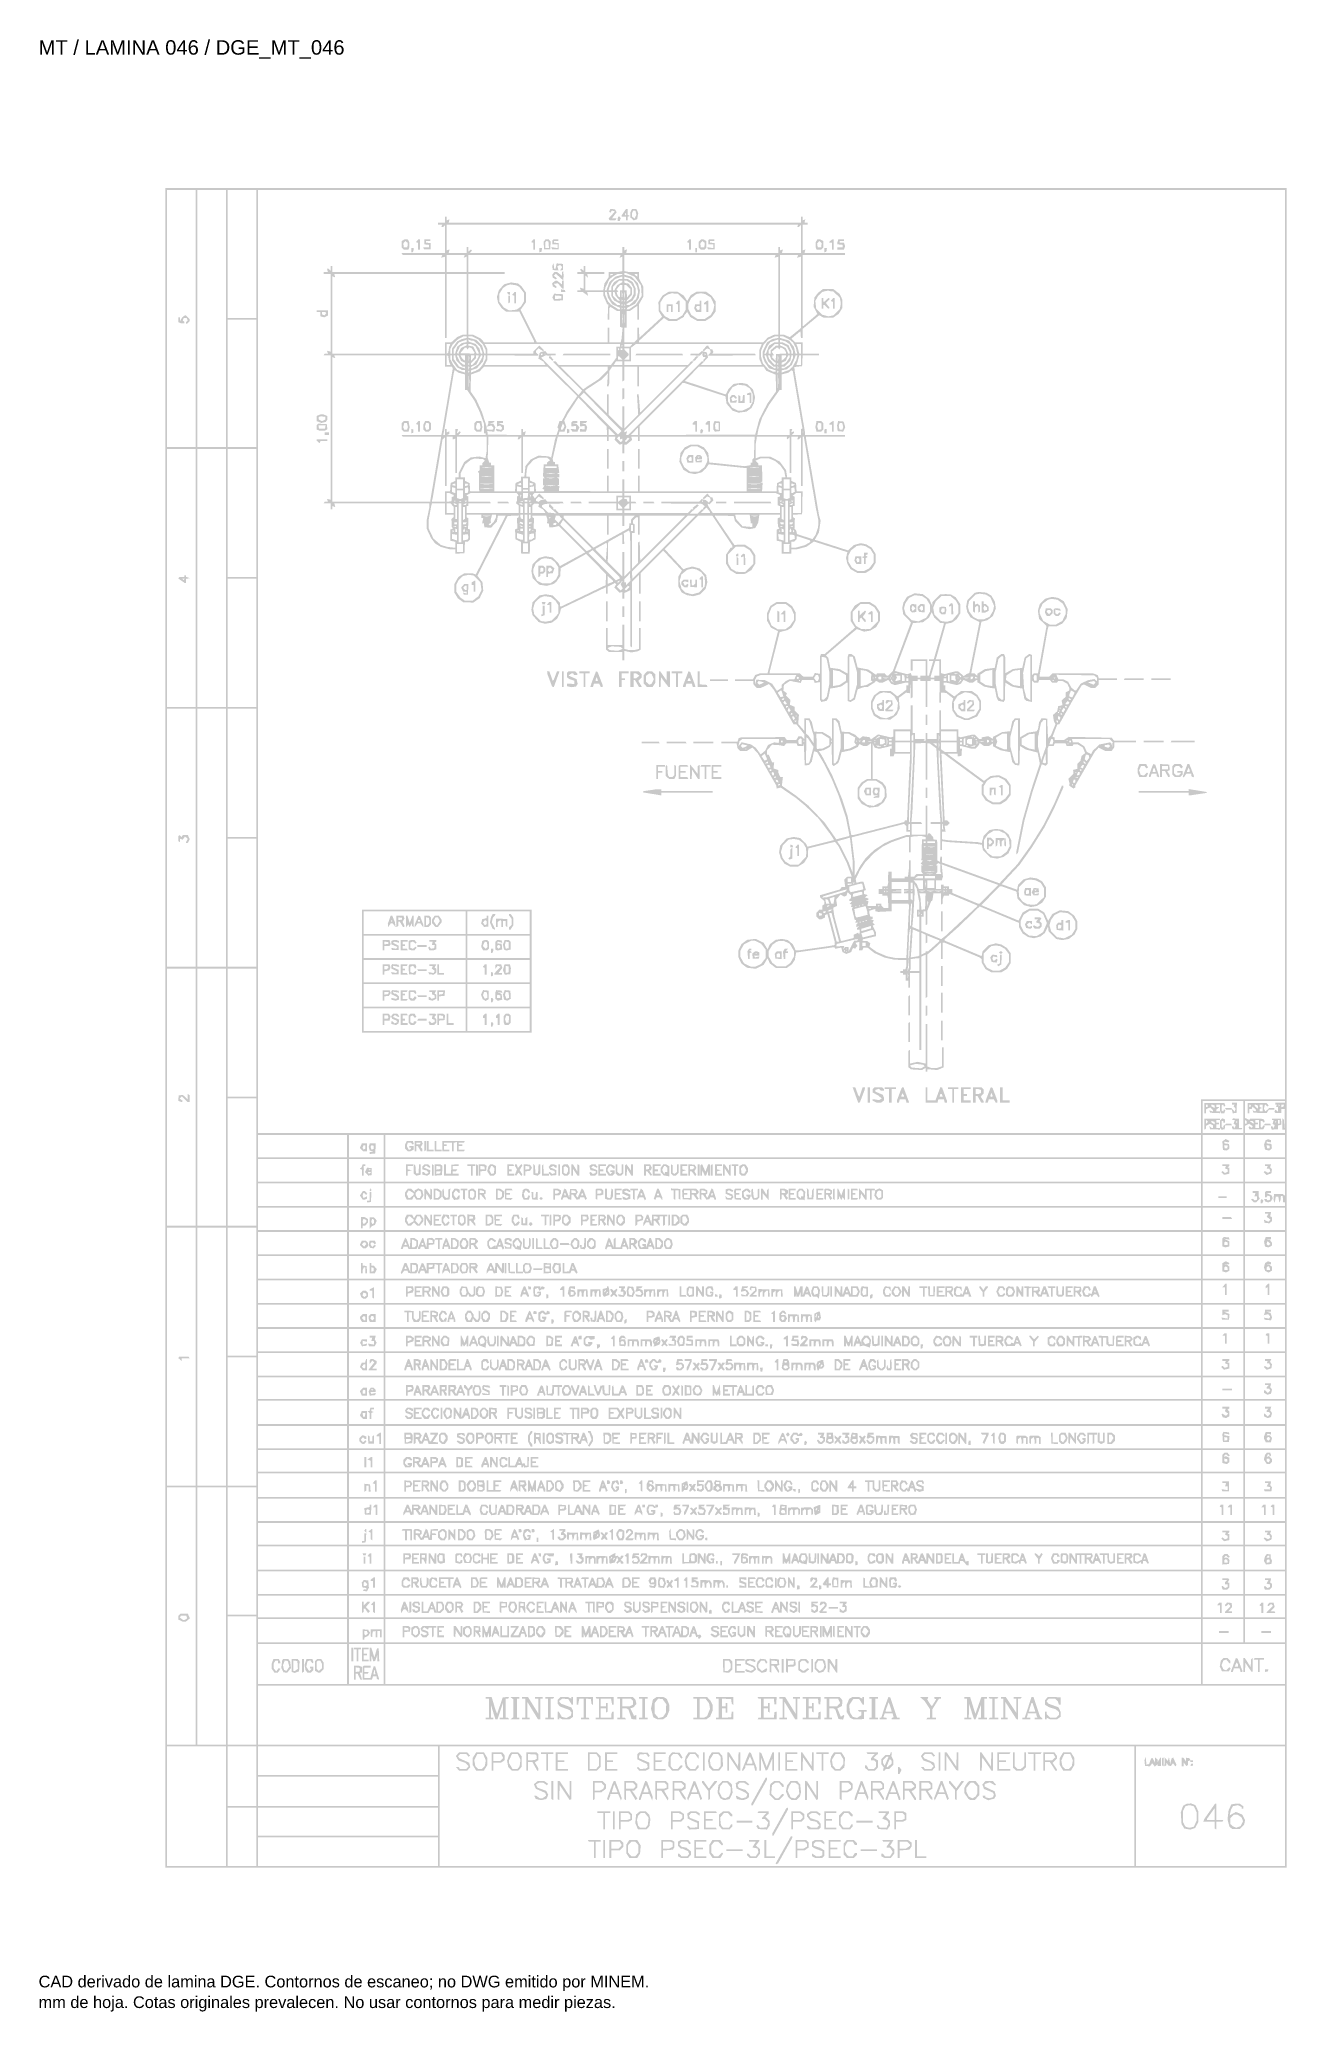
# Model space of a CAD drawing. Header units: millimetres. Extents: x 12 to 194, y 4 to 291.
import ezdxf

# ---------------------------------------------------------------- set-up
doc = ezdxf.new("R2010")
doc.units = ezdxf.units.MM
doc.layers.add('DGE_DATOS', color=7, linetype='Continuous', lineweight=0)
doc.layers.add('DGE_RELLENO', color=7, linetype='Continuous', lineweight=0)
doc.styles.add('DGE_ARIAL', font='arial.ttf')

msp = doc.modelspace()

# ---------------------------------------------------------------- texts
at = {"layer": 'DGE_DATOS', "style": 'DGE_ARIAL'}
for s, height, p in [('MT / LAMINA 046 / DGE_MT_046', 2.1, (12, 289.0389)), ('CAD derivado de lamina DGE. Contornos de escaneo; no DWG emitido por MINEM.', 1.7, (12, 8)), ('mm de hoja. Cotas originales prevalecen. No usar contornos para medir piezas.', 1.7, (12, 5))]:
    msp.add_text(s, height=height, dxfattribs=at).set_placement(p)

# ---------------------------------------------------------------- hatches: boundary and pattern name
at = {"layer": 'DGE_RELLENO'}
h = msp.add_hatch(color=7, dxfattribs=at)
h.paths.add_polyline_path([(30.4302, 147.5245), (30.4302, 25.422), (111.9764, 25.422), (193.5226, 25.422), (193.5226, 147.5245), (193.5226, 269.627), (111.9764, 269.627), (30.4302, 269.627)], flags=0)
h.paths.add_polyline_path([(34.8381, 250.6725), (34.8381, 231.9699), (32.7601, 231.9699), (30.6821, 231.9699), (30.6821, 250.6725), (30.6821, 269.3752), (32.7601, 269.3752), (34.8381, 269.3752)], flags=0)
h.paths.add_polyline_path([(39.246, 250.6725), (39.246, 231.9699), (37.168, 231.9699), (35.09, 231.9699), (35.09, 250.6725), (35.09, 269.3752), (37.168, 269.3752), (39.246, 269.3752)], flags=0)
h.paths.add_polyline_path([(43.6539, 260.0553), (43.6539, 250.7355), (41.5759, 250.7355), (39.4979, 250.7355), (39.4979, 260.0553), (39.4979, 269.3752), (41.5759, 269.3752), (43.6539, 269.3752)], flags=0)
h.paths.add_polyline_path([(193.2708, 203.2547), (193.2708, 137.1342), (187.1627, 137.1342), (181.0546, 137.1342), (181.0546, 134.6783), (181.0546, 132.2224), (112.4802, 132.2224), (43.9058, 132.2224), (43.9058, 200.7988), (43.9058, 269.3752), (118.5883, 269.3752), (193.2708, 269.3752)], flags=0)
h.paths.add_polyline_path([(43.6539, 241.2267), (43.6539, 231.9699), (41.5759, 231.9699), (39.4979, 231.9699), (39.4979, 241.2267), (39.4979, 250.4836), (41.5759, 250.4836), (43.6539, 250.4836)], flags=0)
h.paths.add_polyline_path([(34.8381, 212.9523), (34.8381, 194.1867), (32.7601, 194.1867), (30.6821, 194.1867), (30.6821, 212.9523), (30.6821, 231.718), (32.7601, 231.718), (34.8381, 231.718)], flags=0)
h.paths.add_polyline_path([(39.246, 212.9523), (39.246, 194.1867), (37.168, 194.1867), (35.09, 194.1867), (35.09, 212.9523), (35.09, 231.718), (37.168, 231.718), (39.246, 231.718)], flags=0)
h.paths.add_polyline_path([(43.6539, 222.3981), (43.6539, 213.0783), (41.5759, 213.0783), (39.4979, 213.0783), (39.4979, 222.3981), (39.4979, 231.718), (41.5759, 231.718), (43.6539, 231.718)], flags=0)
h.paths.add_polyline_path([(43.6539, 203.5066), (43.6539, 194.1867), (41.5759, 194.1867), (39.4979, 194.1867), (39.4979, 203.5066), (39.4979, 212.8264), (41.5759, 212.8264), (43.6539, 212.8264)], flags=0)
h.paths.add_polyline_path([(34.8381, 175.1692), (34.8381, 156.4036), (32.7601, 156.4036), (30.6821, 156.4036), (30.6821, 175.1692), (30.6821, 193.9348), (32.7601, 193.9348), (34.8381, 193.9348)], flags=0)
h.paths.add_polyline_path([(39.246, 175.1692), (39.246, 156.4036), (37.168, 156.4036), (35.09, 156.4036), (35.09, 175.1692), (35.09, 193.9348), (37.168, 193.9348), (39.246, 193.9348)], flags=0)
h.paths.add_polyline_path([(43.6539, 184.615), (43.6539, 175.2951), (41.5759, 175.2951), (39.4979, 175.2951), (39.4979, 184.615), (39.4979, 193.9348), (41.5759, 193.9348), (43.6539, 193.9348)], flags=0)
h.paths.add_polyline_path([(43.6539, 165.7234), (43.6539, 156.4036), (41.5759, 156.4036), (39.4979, 156.4036), (39.4979, 165.7234), (39.4979, 175.0433), (41.5759, 175.0433), (43.6539, 175.0433)], flags=0)
h.paths.add_polyline_path([(34.8381, 137.449), (34.8381, 118.7464), (32.7601, 118.7464), (30.6821, 118.7464), (30.6821, 137.449), (30.6821, 156.1517), (32.7601, 156.1517), (34.8381, 156.1517)], flags=0)
h.paths.add_polyline_path([(39.246, 137.449), (39.246, 118.7464), (37.168, 118.7464), (35.09, 118.7464), (35.09, 137.449), (35.09, 156.1517), (37.168, 156.1517), (39.246, 156.1517)], flags=0)
h.paths.add_polyline_path([(43.6539, 146.8318), (43.6539, 137.512), (41.5759, 137.512), (39.4979, 137.512), (39.4979, 146.8318), (39.4979, 156.1517), (41.5759, 156.1517), (43.6539, 156.1517)], flags=0)
h.paths.add_polyline_path([(43.6539, 128.0032), (43.6539, 118.7464), (41.5759, 118.7464), (39.4979, 118.7464), (39.4979, 128.0032), (39.4979, 137.2601), (41.5759, 137.2601), (43.6539, 137.2601)], flags=0)
h.paths.add_polyline_path([(187.2256, 134.5523), (187.2256, 132.2224), (184.266, 132.2224), (181.3064, 132.2224), (181.3064, 134.5523), (181.3064, 136.8823), (184.266, 136.8823), (187.2256, 136.8823)], flags=0)
h.paths.add_polyline_path([(193.2708, 136.7563), (193.2708, 136.6304), (192.5781, 136.6304), (191.8854, 136.6304), (191.8854, 136.5045), (191.8854, 136.3785), (192.0074, 136.3785), (192.1294, 136.3785), (192.0569, 136.1896), (191.9844, 136.0007), (192.1238, 136.0007), (192.2632, 136.0007), (192.2632, 135.6704), (192.2632, 135.3401), (192.0855, 135.4876), (191.9078, 135.6351), (191.8262, 135.503), (191.7446, 135.371), (191.82, 135.249), (191.8953, 135.1271), (192.3312, 135.1435), (192.767, 135.1599), (192.767, 135.4543), (192.767, 135.7488), (193.0189, 135.7488), (193.2708, 135.7488), (193.2481, 134.3319), (193.2254, 132.9151), (193.1775, 133.5448), (193.1297, 134.1745), (193.0113, 134.2941), (192.8929, 134.4138), (192.8929, 133.57), (192.8929, 132.7261), (193.0818, 132.7261), (193.2708, 132.7261), (193.2708, 132.4743), (193.2708, 132.2224), (190.3741, 132.2224), (187.4775, 132.2224), (187.4785, 132.7576), (187.4795, 133.2929), (187.7867, 133.4353), (188.0939, 133.5778), (188.3546, 133.3952), (188.6152, 133.2127), (188.5389, 133.0892), (188.4626, 132.9658), (188.3048, 133.0968), (188.147, 133.2277), (188.0728, 133.1535), (187.9986, 133.0793), (188.0625, 132.9129), (188.1264, 132.7465), (189.1273, 132.7501), (190.1282, 132.7538), (190.2467, 132.9753), (190.3653, 133.1968), (190.2857, 133.2763), (190.2062, 133.3559), (190.7384, 133.3559), (191.2706, 133.3559), (191.1927, 133.4818), (191.1149, 133.6077), (190.7537, 133.6077), (190.3924, 133.6077), (190.1481, 133.2972), (189.9038, 132.9866), (189.8241, 133.0663), (189.7444, 133.146), (189.7444, 133.5658), (189.7444, 133.9856), (189.8452, 133.9856), (189.9459, 133.9856), (190.0829, 133.8487), (190.2198, 133.7117), (190.2886, 133.8232), (190.3575, 133.9346), (190.2475, 134.1127), (190.1375, 134.2907), (189.1861, 134.3163), (188.2347, 134.3418), (188.1709, 134.2386), (188.107, 134.1353), (187.7933, 134.2808), (187.4795, 134.4264), (187.4785, 135.6543), (187.4775, 136.8823), (190.3741, 136.8823), (193.2708, 136.8823)], flags=0)
h.paths.add_polyline_path([(192.4731, 136.1686), (192.3892, 136.0846), (192.3892, 136.2526), (192.3892, 136.4205), (192.4731, 136.3365), (192.5571, 136.2526)], flags=0)
h.paths.add_polyline_path([(193.116, 136.229), (193.0661, 136.0794), (192.9165, 136.0295), (192.767, 135.9797), (192.767, 136.1791), (192.767, 136.3785), (192.9664, 136.3785), (193.1658, 136.3785)], flags=0)
h.paths.add_polyline_path([(187.7294, 133.7892), (187.7294, 133.6077), (187.6035, 133.6077), (187.4775, 133.6077), (187.4775, 133.8671), (187.4775, 134.1264), (187.6035, 134.0486), (187.7294, 133.9707)], flags=0)
h.paths.add_polyline_path([(189.4926, 133.5448), (189.4926, 132.978), (189.2407, 132.978), (188.9888, 132.978), (188.9888, 133.2299), (188.9888, 133.4818), (189.1777, 133.4818), (189.3666, 133.4818), (189.3666, 133.6077), (189.3666, 133.7337), (189.1777, 133.7337), (188.9888, 133.7337), (188.9888, 133.9226), (188.9888, 134.1115), (189.2407, 134.1115), (189.4926, 134.1115)], flags=0)
h.paths.add_polyline_path([(188.6791, 133.8513), (188.7621, 133.7169), (188.7088, 133.6636), (188.6556, 133.6103), (188.4129, 133.794), (188.1702, 133.9776), (188.3831, 133.9816), (188.5961, 133.9856)], flags=0)
h.paths.add_polyline_path([(56.8776, 130.3332), (56.8776, 128.6959), (50.3917, 128.6959), (43.9058, 128.6959), (43.9058, 130.3332), (43.9058, 131.9705), (50.3917, 131.9705), (56.8776, 131.9705)], flags=0)
h.paths.add_polyline_path([(62.1671, 130.3332), (62.1671, 128.6959), (59.6483, 128.6959), (57.1295, 128.6959), (57.1295, 130.3332), (57.1295, 131.9705), (59.6483, 131.9705), (62.1671, 131.9705)], flags=0)
h.paths.add_polyline_path([(181.0546, 130.3332), (181.0546, 128.6959), (121.7368, 128.6959), (62.419, 128.6959), (62.419, 130.3332), (62.419, 131.9705), (121.7368, 131.9705), (181.0546, 131.9705)], flags=0)
h.paths.add_polyline_path([(187.2256, 130.3332), (187.2256, 128.6959), (184.266, 128.6959), (181.3064, 128.6959), (181.3064, 130.3332), (181.3064, 131.9705), (184.266, 131.9705), (187.2256, 131.9705)], flags=0)
h.paths.add_polyline_path([(193.2708, 130.3332), (193.2708, 128.6959), (190.3741, 128.6959), (187.4775, 128.6959), (187.4775, 130.3332), (187.4775, 131.9705), (190.3741, 131.9705), (193.2708, 131.9705)], flags=0)
h.paths.add_polyline_path([(56.8776, 126.8068), (56.8776, 125.1695), (50.3917, 125.1695), (43.9058, 125.1695), (43.9058, 126.8068), (43.9058, 128.4441), (50.3917, 128.4441), (56.8776, 128.4441)], flags=0)
h.paths.add_polyline_path([(62.1671, 126.8068), (62.1671, 125.1695), (59.6483, 125.1695), (57.1295, 125.1695), (57.1295, 126.8068), (57.1295, 128.4441), (59.6483, 128.4441), (62.1671, 128.4441)], flags=0)
h.paths.add_polyline_path([(181.0546, 126.8068), (181.0546, 125.1695), (121.7368, 125.1695), (62.419, 125.1695), (62.419, 126.8068), (62.419, 128.4441), (121.7368, 128.4441), (181.0546, 128.4441)], flags=0)
h.paths.add_polyline_path([(187.2256, 126.8068), (187.2256, 125.1695), (184.266, 125.1695), (181.3064, 125.1695), (181.3064, 126.8068), (181.3064, 128.4441), (184.266, 128.4441), (187.2256, 128.4441)], flags=0)
h.paths.add_polyline_path([(193.2708, 126.8068), (193.2708, 125.1695), (190.3741, 125.1695), (187.4775, 125.1695), (187.4775, 126.8068), (187.4775, 128.4441), (190.3741, 128.4441), (193.2708, 128.4441)], flags=0)
h.paths.add_polyline_path([(56.8776, 123.2804), (56.8776, 121.6431), (50.3917, 121.6431), (43.9058, 121.6431), (43.9058, 123.2804), (43.9058, 124.9176), (50.3917, 124.9176), (56.8776, 124.9176)], flags=0)
h.paths.add_polyline_path([(62.1671, 123.2804), (62.1671, 121.6431), (59.6483, 121.6431), (57.1295, 121.6431), (57.1295, 123.2804), (57.1295, 124.9176), (59.6483, 124.9176), (62.1671, 124.9176)], flags=0)
h.paths.add_polyline_path([(181.0546, 123.2804), (181.0546, 121.6431), (121.7368, 121.6431), (62.419, 121.6431), (62.419, 123.2804), (62.419, 124.9176), (121.7368, 124.9176), (181.0546, 124.9176)], flags=0)
h.paths.add_polyline_path([(187.2256, 123.2804), (187.2256, 121.6431), (184.266, 121.6431), (181.3064, 121.6431), (181.3064, 123.2804), (181.3064, 124.9176), (184.266, 124.9176), (187.2256, 124.9176)], flags=0)
h.paths.add_polyline_path([(193.2708, 124.0206), (193.2708, 123.1236), (193.1133, 123.2505), (192.9559, 123.3775), (192.3262, 123.3603), (191.6965, 123.3431), (191.6561, 122.9219), (191.6158, 122.5007), (191.7092, 122.2923), (191.8026, 122.0839), (191.8755, 122.5247), (191.9484, 122.9655), (192.1373, 122.9655), (192.3262, 122.9655), (192.3991, 122.5247), (192.472, 122.0839), (192.5504, 122.2728), (192.6287, 122.4617), (192.6664, 122.7766), (192.704, 123.0914), (192.83, 123.0914), (192.9559, 123.0914), (192.995, 122.6192), (193.0341, 122.1469), (193.1524, 122.1469), (193.2708, 122.1469), (193.2708, 121.895), (193.2708, 121.6431), (190.3741, 121.6431), (187.4775, 121.6431), (187.4775, 123.2804), (187.4775, 124.9176), (190.3741, 124.9176), (193.2708, 124.9176)], flags=0)
h.paths.add_polyline_path([(56.8776, 119.7539), (56.8776, 118.1167), (50.3917, 118.1167), (43.9058, 118.1167), (43.9058, 119.7539), (43.9058, 121.3912), (50.3917, 121.3912), (56.8776, 121.3912)], flags=0)
h.paths.add_polyline_path([(62.1671, 119.7539), (62.1671, 118.1167), (59.6483, 118.1167), (57.1295, 118.1167), (57.1295, 119.7539), (57.1295, 121.3912), (59.6483, 121.3912), (62.1671, 121.3912)], flags=0)
h.paths.add_polyline_path([(181.0546, 119.7539), (181.0546, 118.1167), (121.7368, 118.1167), (62.419, 118.1167), (62.419, 119.7539), (62.419, 121.3912), (121.7368, 121.3912), (181.0546, 121.3912)], flags=0)
h.paths.add_polyline_path([(187.2256, 119.7539), (187.2256, 118.1167), (184.266, 118.1167), (181.3064, 118.1167), (181.3064, 119.7539), (181.3064, 121.3912), (184.266, 121.3912), (187.2256, 121.3912)], flags=0)
h.paths.add_polyline_path([(193.2708, 119.7539), (193.2708, 118.1167), (190.3741, 118.1167), (187.4775, 118.1167), (187.4775, 119.7539), (187.4775, 121.3912), (190.3741, 121.3912), (193.2708, 121.3912)], flags=0)
h.paths.add_polyline_path([(34.8381, 99.7289), (34.8381, 80.9632), (32.7601, 80.9632), (30.6821, 80.9632), (30.6821, 99.7289), (30.6821, 118.4945), (32.7601, 118.4945), (34.8381, 118.4945)], flags=0)
h.paths.add_polyline_path([(39.246, 99.7289), (39.246, 80.9632), (37.168, 80.9632), (35.09, 80.9632), (35.09, 99.7289), (35.09, 118.4945), (37.168, 118.4945), (39.246, 118.4945)], flags=0)
h.paths.add_polyline_path([(43.6539, 109.1746), (43.6539, 99.8548), (41.5759, 99.8548), (39.4979, 99.8548), (39.4979, 109.1746), (39.4979, 118.4945), (41.5759, 118.4945), (43.6539, 118.4945)], flags=0)
h.paths.add_polyline_path([(56.8776, 116.2275), (56.8776, 114.5902), (50.3917, 114.5902), (43.9058, 114.5902), (43.9058, 116.2275), (43.9058, 117.8648), (50.3917, 117.8648), (56.8776, 117.8648)], flags=0)
h.paths.add_polyline_path([(62.1671, 116.2275), (62.1671, 114.5902), (59.6483, 114.5902), (57.1295, 114.5902), (57.1295, 116.2275), (57.1295, 117.8648), (59.6483, 117.8648), (62.1671, 117.8648)], flags=0)
h.paths.add_polyline_path([(181.0546, 116.2275), (181.0546, 114.5902), (121.7368, 114.5902), (62.419, 114.5902), (62.419, 116.2275), (62.419, 117.8648), (121.7368, 117.8648), (181.0546, 117.8648)], flags=0)
h.paths.add_polyline_path([(187.2256, 116.2275), (187.2256, 114.5902), (184.266, 114.5902), (181.3064, 114.5902), (181.3064, 116.2275), (181.3064, 117.8648), (184.266, 117.8648), (187.2256, 117.8648)], flags=0)
h.paths.add_polyline_path([(193.2708, 116.2275), (193.2708, 114.5902), (190.3741, 114.5902), (187.4775, 114.5902), (187.4775, 116.2275), (187.4775, 117.8648), (190.3741, 117.8648), (193.2708, 117.8648)], flags=0)
h.paths.add_polyline_path([(56.8776, 112.7011), (56.8776, 111.0638), (50.3917, 111.0638), (43.9058, 111.0638), (43.9058, 112.7011), (43.9058, 114.3383), (50.3917, 114.3383), (56.8776, 114.3383)], flags=0)
h.paths.add_polyline_path([(62.1671, 112.7011), (62.1671, 111.0638), (59.6483, 111.0638), (57.1295, 111.0638), (57.1295, 112.7011), (57.1295, 114.3383), (59.6483, 114.3383), (62.1671, 114.3383)], flags=0)
h.paths.add_polyline_path([(181.0546, 112.7011), (181.0546, 111.0638), (121.7368, 111.0638), (62.419, 111.0638), (62.419, 112.7011), (62.419, 114.3383), (121.7368, 114.3383), (181.0546, 114.3383)], flags=0)
h.paths.add_polyline_path([(187.2256, 112.7011), (187.2256, 111.0638), (184.266, 111.0638), (181.3064, 111.0638), (181.3064, 112.7011), (181.3064, 114.3383), (184.266, 114.3383), (187.2256, 114.3383)], flags=0)
h.paths.add_polyline_path([(193.2708, 112.7011), (193.2708, 111.0638), (190.3741, 111.0638), (187.4775, 111.0638), (187.4775, 112.7011), (187.4775, 114.3383), (190.3741, 114.3383), (193.2708, 114.3383)], flags=0)
h.paths.add_polyline_path([(56.8776, 109.1746), (56.8776, 107.5374), (50.3917, 107.5374), (43.9058, 107.5374), (43.9058, 109.1746), (43.9058, 110.8119), (50.3917, 110.8119), (56.8776, 110.8119)], flags=0)
h.paths.add_polyline_path([(62.1671, 109.1746), (62.1671, 107.5374), (59.6483, 107.5374), (57.1295, 107.5374), (57.1295, 109.1746), (57.1295, 110.8119), (59.6483, 110.8119), (62.1671, 110.8119)], flags=0)
h.paths.add_polyline_path([(181.0546, 109.1746), (181.0546, 107.5374), (121.7368, 107.5374), (62.419, 107.5374), (62.419, 109.1746), (62.419, 110.8119), (121.7368, 110.8119), (181.0546, 110.8119)], flags=0)
h.paths.add_polyline_path([(187.2256, 109.1746), (187.2256, 107.5374), (184.266, 107.5374), (181.3064, 107.5374), (181.3064, 109.1746), (181.3064, 110.8119), (184.266, 110.8119), (187.2256, 110.8119)], flags=0)
h.paths.add_polyline_path([(193.2708, 109.1746), (193.2708, 107.5374), (190.3741, 107.5374), (187.4775, 107.5374), (187.4775, 109.1746), (187.4775, 110.8119), (190.3741, 110.8119), (193.2708, 110.8119)], flags=0)
h.paths.add_polyline_path([(56.8776, 105.6482), (56.8776, 104.011), (50.3917, 104.011), (43.9058, 104.011), (43.9058, 105.6482), (43.9058, 107.2855), (50.3917, 107.2855), (56.8776, 107.2855)], flags=0)
h.paths.add_polyline_path([(62.1671, 105.6482), (62.1671, 104.011), (59.6483, 104.011), (57.1295, 104.011), (57.1295, 105.6482), (57.1295, 107.2855), (59.6483, 107.2855), (62.1671, 107.2855)], flags=0)
h.paths.add_polyline_path([(181.0546, 105.6482), (181.0546, 104.011), (121.7368, 104.011), (62.419, 104.011), (62.419, 105.6482), (62.419, 107.2855), (121.7368, 107.2855), (181.0546, 107.2855)], flags=0)
h.paths.add_polyline_path([(187.2256, 105.6482), (187.2256, 104.011), (184.266, 104.011), (181.3064, 104.011), (181.3064, 105.6482), (181.3064, 107.2855), (184.266, 107.2855), (187.2256, 107.2855)], flags=0)
h.paths.add_polyline_path([(193.2708, 105.6482), (193.2708, 104.011), (190.3741, 104.011), (187.4775, 104.011), (187.4775, 105.6482), (187.4775, 107.2855), (190.3741, 107.2855), (193.2708, 107.2855)], flags=0)
h.paths.add_polyline_path([(56.8776, 102.1218), (56.8776, 100.4845), (50.3917, 100.4845), (43.9058, 100.4845), (43.9058, 102.1218), (43.9058, 103.7591), (50.3917, 103.7591), (56.8776, 103.7591)], flags=0)
h.paths.add_polyline_path([(62.1671, 102.1218), (62.1671, 100.4845), (59.6483, 100.4845), (57.1295, 100.4845), (57.1295, 102.1218), (57.1295, 103.7591), (59.6483, 103.7591), (62.1671, 103.7591)], flags=0)
h.paths.add_polyline_path([(181.0546, 102.1218), (181.0546, 100.4845), (121.7368, 100.4845), (62.419, 100.4845), (62.419, 102.1218), (62.419, 103.7591), (121.7368, 103.7591), (181.0546, 103.7591)], flags=0)
h.paths.add_polyline_path([(187.2256, 102.1218), (187.2256, 100.4845), (184.266, 100.4845), (181.3064, 100.4845), (181.3064, 102.1218), (181.3064, 103.7591), (184.266, 103.7591), (187.2256, 103.7591)], flags=0)
h.paths.add_polyline_path([(193.2708, 102.1218), (193.2708, 100.4845), (190.3741, 100.4845), (187.4775, 100.4845), (187.4775, 102.1218), (187.4775, 103.7591), (190.3741, 103.7591), (193.2708, 103.7591)], flags=0)
h.paths.add_polyline_path([(56.8776, 98.5954), (56.8776, 96.9581), (50.3917, 96.9581), (43.9058, 96.9581), (43.9058, 98.5954), (43.9058, 100.2326), (50.3917, 100.2326), (56.8776, 100.2326)], flags=0)
h.paths.add_polyline_path([(62.1671, 98.5954), (62.1671, 96.9581), (59.6483, 96.9581), (57.1295, 96.9581), (57.1295, 98.5954), (57.1295, 100.2326), (59.6483, 100.2326), (62.1671, 100.2326)], flags=0)
h.paths.add_polyline_path([(181.0546, 98.5954), (181.0546, 96.9581), (121.7368, 96.9581), (62.419, 96.9581), (62.419, 98.5954), (62.419, 100.2326), (121.7368, 100.2326), (181.0546, 100.2326)], flags=0)
h.paths.add_polyline_path([(187.2256, 98.5954), (187.2256, 96.9581), (184.266, 96.9581), (181.3064, 96.9581), (181.3064, 98.5954), (181.3064, 100.2326), (184.266, 100.2326), (187.2256, 100.2326)], flags=0)
h.paths.add_polyline_path([(193.2708, 98.5954), (193.2708, 96.9581), (190.3741, 96.9581), (187.4775, 96.9581), (187.4775, 98.5954), (187.4775, 100.2326), (190.3741, 100.2326), (193.2708, 100.2326)], flags=0)
h.paths.add_polyline_path([(43.6539, 90.2831), (43.6539, 80.9632), (41.5759, 80.9632), (39.4979, 80.9632), (39.4979, 90.2831), (39.4979, 99.6029), (41.5759, 99.6029), (43.6539, 99.6029)], flags=0)
h.paths.add_polyline_path([(56.8776, 95.1319), (56.8776, 93.5576), (50.3917, 93.5576), (43.9058, 93.5576), (43.9058, 95.1319), (43.9058, 96.7062), (50.3917, 96.7062), (56.8776, 96.7062)], flags=0)
h.paths.add_polyline_path([(62.1671, 95.1319), (62.1671, 93.5576), (59.6483, 93.5576), (57.1295, 93.5576), (57.1295, 95.1319), (57.1295, 96.7062), (59.6483, 96.7062), (62.1671, 96.7062)], flags=0)
h.paths.add_polyline_path([(181.0546, 95.1319), (181.0546, 93.5576), (121.7368, 93.5576), (62.419, 93.5576), (62.419, 95.1319), (62.419, 96.7062), (121.7368, 96.7062), (181.0546, 96.7062)], flags=0)
h.paths.add_polyline_path([(187.2256, 95.1319), (187.2256, 93.5576), (184.266, 93.5576), (181.3064, 93.5576), (181.3064, 95.1319), (181.3064, 96.7062), (184.266, 96.7062), (187.2256, 96.7062)], flags=0)
h.paths.add_polyline_path([(193.2708, 95.1319), (193.2708, 93.5576), (190.3741, 93.5576), (187.4775, 93.5576), (187.4775, 95.1319), (187.4775, 96.7062), (190.3741, 96.7062), (193.2708, 96.7062)], flags=0)
h.paths.add_polyline_path([(56.8776, 91.6055), (56.8776, 89.9052), (50.3917, 89.9052), (43.9058, 89.9052), (43.9058, 91.6055), (43.9058, 93.3057), (50.3917, 93.3057), (56.8776, 93.3057)], flags=0)
h.paths.add_polyline_path([(62.1671, 91.6055), (62.1671, 89.9052), (59.6483, 89.9052), (57.1295, 89.9052), (57.1295, 91.6055), (57.1295, 93.3057), (59.6483, 93.3057), (62.1671, 93.3057)], flags=0)
h.paths.add_polyline_path([(181.0546, 91.6055), (181.0546, 89.9052), (121.7368, 89.9052), (62.419, 89.9052), (62.419, 91.6055), (62.419, 93.3057), (121.7368, 93.3057), (181.0546, 93.3057)], flags=0)
h.paths.add_polyline_path([(187.2256, 91.6055), (187.2256, 89.9052), (184.266, 89.9052), (181.3064, 89.9052), (181.3064, 91.6055), (181.3064, 93.3057), (184.266, 93.3057), (187.2256, 93.3057)], flags=0)
h.paths.add_polyline_path([(193.2708, 91.6055), (193.2708, 89.9052), (190.3741, 89.9052), (187.4775, 89.9052), (187.4775, 91.6055), (187.4775, 93.3057), (190.3741, 93.3057), (193.2708, 93.3057)], flags=0)
h.paths.add_polyline_path([(56.8776, 88.0161), (56.8776, 86.3788), (50.3917, 86.3788), (43.9058, 86.3788), (43.9058, 88.0161), (43.9058, 89.6534), (50.3917, 89.6534), (56.8776, 89.6534)], flags=0)
h.paths.add_polyline_path([(62.1671, 88.0161), (62.1671, 86.3788), (59.6483, 86.3788), (57.1295, 86.3788), (57.1295, 88.0161), (57.1295, 89.6534), (59.6483, 89.6534), (62.1671, 89.6534)], flags=0)
h.paths.add_polyline_path([(181.0546, 88.0161), (181.0546, 86.3788), (121.7368, 86.3788), (62.419, 86.3788), (62.419, 88.0161), (62.419, 89.6534), (121.7368, 89.6534), (181.0546, 89.6534)], flags=0)
h.paths.add_polyline_path([(187.2256, 88.0161), (187.2256, 86.3788), (184.266, 86.3788), (181.3064, 86.3788), (181.3064, 88.0161), (181.3064, 89.6534), (184.266, 89.6534), (187.2256, 89.6534)], flags=0)
h.paths.add_polyline_path([(193.2708, 88.0161), (193.2708, 86.3788), (190.3741, 86.3788), (187.4775, 86.3788), (187.4775, 88.0161), (187.4775, 89.6534), (190.3741, 89.6534), (193.2708, 89.6534)], flags=0)
h.paths.add_polyline_path([(56.8776, 84.5526), (56.8776, 82.9783), (50.3917, 82.9783), (43.9058, 82.9783), (43.9058, 84.5526), (43.9058, 86.1269), (50.3917, 86.1269), (56.8776, 86.1269)], flags=0)
h.paths.add_polyline_path([(62.1671, 84.5526), (62.1671, 82.9783), (59.6483, 82.9783), (57.1295, 82.9783), (57.1295, 84.5526), (57.1295, 86.1269), (59.6483, 86.1269), (62.1671, 86.1269)], flags=0)
h.paths.add_polyline_path([(181.0546, 84.5526), (181.0546, 82.9783), (121.7368, 82.9783), (62.419, 82.9783), (62.419, 84.5526), (62.419, 86.1269), (121.7368, 86.1269), (181.0546, 86.1269)], flags=0)
h.paths.add_polyline_path([(187.2256, 84.5526), (187.2256, 82.9783), (184.266, 82.9783), (181.3064, 82.9783), (181.3064, 84.5526), (181.3064, 86.1269), (184.266, 86.1269), (187.2256, 86.1269)], flags=0)
h.paths.add_polyline_path([(193.2708, 84.5526), (193.2708, 82.9783), (190.3741, 82.9783), (187.4775, 82.9783), (187.4775, 84.5526), (187.4775, 86.1269), (190.3741, 86.1269), (193.2708, 86.1269)], flags=0)
h.paths.add_polyline_path([(56.8776, 81.0262), (56.8776, 79.326), (50.3917, 79.326), (43.9058, 79.326), (43.9058, 81.0262), (43.9058, 82.7265), (50.3917, 82.7265), (56.8776, 82.7265)], flags=0)
h.paths.add_polyline_path([(62.1671, 81.0262), (62.1671, 79.326), (59.6483, 79.326), (57.1295, 79.326), (57.1295, 81.0262), (57.1295, 82.7265), (59.6483, 82.7265), (62.1671, 82.7265)], flags=0)
h.paths.add_polyline_path([(181.0546, 81.0262), (181.0546, 79.326), (121.7368, 79.326), (62.419, 79.326), (62.419, 81.0262), (62.419, 82.7265), (121.7368, 82.7265), (181.0546, 82.7265)], flags=0)
h.paths.add_polyline_path([(187.2256, 81.0262), (187.2256, 79.326), (184.266, 79.326), (181.3064, 79.326), (181.3064, 81.0262), (181.3064, 82.7265), (184.266, 82.7265), (187.2256, 82.7265)], flags=0)
h.paths.add_polyline_path([(193.2708, 81.0262), (193.2708, 79.326), (190.3741, 79.326), (187.4775, 79.326), (187.4775, 81.0262), (187.4775, 82.7265), (190.3741, 82.7265), (193.2708, 82.7265)], flags=0)
h.paths.add_polyline_path([(34.8381, 62.0087), (34.8381, 43.306), (32.7601, 43.306), (30.6821, 43.306), (30.6821, 62.0087), (30.6821, 80.7114), (32.7601, 80.7114), (34.8381, 80.7114)], flags=0)
h.paths.add_polyline_path([(39.246, 62.0087), (39.246, 43.306), (37.168, 43.306), (35.09, 43.306), (35.09, 62.0087), (35.09, 80.7114), (37.168, 80.7114), (39.246, 80.7114)], flags=0)
h.paths.add_polyline_path([(43.6539, 71.4545), (43.6539, 62.1976), (41.5759, 62.1976), (39.4979, 62.1976), (39.4979, 71.4545), (39.4979, 80.7114), (41.5759, 80.7114), (43.6539, 80.7114)], flags=0)
h.paths.add_polyline_path([(56.8776, 77.4368), (56.8776, 75.7995), (50.3917, 75.7995), (43.9058, 75.7995), (43.9058, 77.4368), (43.9058, 79.0741), (50.3917, 79.0741), (56.8776, 79.0741)], flags=0)
h.paths.add_polyline_path([(62.1671, 77.4368), (62.1671, 75.7995), (59.6483, 75.7995), (57.1295, 75.7995), (57.1295, 77.4368), (57.1295, 79.0741), (59.6483, 79.0741), (62.1671, 79.0741)], flags=0)
h.paths.add_polyline_path([(181.0546, 77.4368), (181.0546, 75.7995), (121.7368, 75.7995), (62.419, 75.7995), (62.419, 77.4368), (62.419, 79.0741), (121.7368, 79.0741), (181.0546, 79.0741)], flags=0)
h.paths.add_polyline_path([(187.2256, 77.4368), (187.2256, 75.7995), (184.266, 75.7995), (181.3064, 75.7995), (181.3064, 77.4368), (181.3064, 79.0741), (184.266, 79.0741), (187.2256, 79.0741)], flags=0)
h.paths.add_polyline_path([(193.2708, 77.4368), (193.2708, 75.7995), (190.3741, 75.7995), (187.4775, 75.7995), (187.4775, 77.4368), (187.4775, 79.0741), (190.3741, 79.0741), (193.2708, 79.0741)], flags=0)
h.paths.add_polyline_path([(56.8776, 73.9734), (56.8776, 72.3991), (50.3917, 72.3991), (43.9058, 72.3991), (43.9058, 73.9734), (43.9058, 75.5477), (50.3917, 75.5477), (56.8776, 75.5477)], flags=0)
h.paths.add_polyline_path([(62.1671, 73.9734), (62.1671, 72.3991), (59.6483, 72.3991), (57.1295, 72.3991), (57.1295, 73.9734), (57.1295, 75.5477), (59.6483, 75.5477), (62.1671, 75.5477)], flags=0)
h.paths.add_polyline_path([(181.0546, 73.9734), (181.0546, 72.3991), (121.7368, 72.3991), (62.419, 72.3991), (62.419, 73.9734), (62.419, 75.5477), (121.7368, 75.5477), (181.0546, 75.5477)], flags=0)
h.paths.add_polyline_path([(187.2256, 73.9734), (187.2256, 72.3991), (184.266, 72.3991), (181.3064, 72.3991), (181.3064, 73.9734), (181.3064, 75.5477), (184.266, 75.5477), (187.2256, 75.5477)], flags=0)
h.paths.add_polyline_path([(193.2708, 73.9734), (193.2708, 72.3991), (190.3741, 72.3991), (187.4775, 72.3991), (187.4775, 73.9734), (187.4775, 75.5477), (190.3741, 75.5477), (193.2708, 75.5477)], flags=0)
h.paths.add_polyline_path([(56.8776, 70.4469), (56.8776, 68.7467), (50.3917, 68.7467), (43.9058, 68.7467), (43.9058, 70.4469), (43.9058, 72.1472), (50.3917, 72.1472), (56.8776, 72.1472)], flags=0)
h.paths.add_polyline_path([(62.1671, 70.4469), (62.1671, 68.7467), (59.6483, 68.7467), (57.1295, 68.7467), (57.1295, 70.4469), (57.1295, 72.1472), (59.6483, 72.1472), (62.1671, 72.1472)], flags=0)
h.paths.add_polyline_path([(181.0546, 70.4469), (181.0546, 68.7467), (121.7368, 68.7467), (62.419, 68.7467), (62.419, 70.4469), (62.419, 72.1472), (121.7368, 72.1472), (181.0546, 72.1472)], flags=0)
h.paths.add_polyline_path([(187.2256, 70.4469), (187.2256, 68.7467), (184.266, 68.7467), (181.3064, 68.7467), (181.3064, 70.4469), (181.3064, 72.1472), (184.266, 72.1472), (187.2256, 72.1472)], flags=0)
h.paths.add_polyline_path([(193.2708, 70.4469), (193.2708, 68.7467), (190.3741, 68.7467), (187.4775, 68.7467), (187.4775, 70.4469), (187.4775, 72.1472), (190.3741, 72.1472), (193.2708, 72.1472)], flags=0)
h.paths.add_polyline_path([(56.8776, 66.8575), (56.8776, 65.2203), (50.3917, 65.2203), (43.9058, 65.2203), (43.9058, 66.8575), (43.9058, 68.4948), (50.3917, 68.4948), (56.8776, 68.4948)], flags=0)
h.paths.add_polyline_path([(62.1671, 66.8575), (62.1671, 65.2203), (59.6483, 65.2203), (57.1295, 65.2203), (57.1295, 66.8575), (57.1295, 68.4948), (59.6483, 68.4948), (62.1671, 68.4948)], flags=0)
h.paths.add_polyline_path([(181.0546, 66.8575), (181.0546, 65.2203), (121.7368, 65.2203), (62.419, 65.2203), (62.419, 66.8575), (62.419, 68.4948), (121.7368, 68.4948), (181.0546, 68.4948)], flags=0)
h.paths.add_polyline_path([(187.2256, 66.8575), (187.2256, 65.2203), (184.266, 65.2203), (181.3064, 65.2203), (181.3064, 66.8575), (181.3064, 68.4948), (184.266, 68.4948), (187.2256, 68.4948)], flags=0)
h.paths.add_polyline_path([(193.2708, 66.8575), (193.2708, 65.2203), (190.3741, 65.2203), (187.4775, 65.2203), (187.4775, 66.8575), (187.4775, 68.4948), (190.3741, 68.4948), (193.2708, 68.4948)], flags=0)
h.paths.add_polyline_path([(56.8776, 63.3941), (56.8776, 61.8198), (50.3917, 61.8198), (43.9058, 61.8198), (43.9058, 63.3941), (43.9058, 64.9684), (50.3917, 64.9684), (56.8776, 64.9684)], flags=0)
h.paths.add_polyline_path([(62.1671, 63.3941), (62.1671, 61.8198), (59.6483, 61.8198), (57.1295, 61.8198), (57.1295, 63.3941), (57.1295, 64.9684), (59.6483, 64.9684), (62.1671, 64.9684)], flags=0)
h.paths.add_polyline_path([(181.0546, 63.3941), (181.0546, 61.8198), (121.7368, 61.8198), (62.419, 61.8198), (62.419, 63.3941), (62.419, 64.9684), (121.7368, 64.9684), (181.0546, 64.9684)], flags=0)
h.paths.add_polyline_path([(187.2256, 63.3941), (187.2256, 61.8198), (184.266, 61.8198), (181.3064, 61.8198), (181.3064, 63.3941), (181.3064, 64.9684), (184.266, 64.9684), (187.2256, 64.9684)], flags=0)
h.paths.add_polyline_path([(193.2708, 63.3941), (193.2708, 61.8198), (190.3741, 61.8198), (187.4775, 61.8198), (187.4775, 63.3941), (187.4775, 64.9684), (190.3741, 64.9684), (193.2708, 64.9684)], flags=0)
h.paths.add_polyline_path([(43.6539, 52.6259), (43.6539, 43.306), (41.5759, 43.306), (39.4979, 43.306), (39.4979, 52.6259), (39.4979, 61.9457), (41.5759, 61.9457), (43.6539, 61.9457)], flags=0)
h.paths.add_polyline_path([(56.8776, 59.8677), (56.8776, 58.1674), (50.3917, 58.1674), (43.9058, 58.1674), (43.9058, 59.8677), (43.9058, 61.5679), (50.3917, 61.5679), (56.8776, 61.5679)], flags=0)
h.paths.add_polyline_path([(62.1671, 59.8677), (62.1671, 58.1674), (59.6483, 58.1674), (57.1295, 58.1674), (57.1295, 59.8677), (57.1295, 61.5679), (59.6483, 61.5679), (62.1671, 61.5679)], flags=0)
h.paths.add_polyline_path([(181.0546, 59.8677), (181.0546, 58.1674), (121.7368, 58.1674), (62.419, 58.1674), (62.419, 59.8677), (62.419, 61.5679), (121.7368, 61.5679), (181.0546, 61.5679)], flags=0)
h.paths.add_polyline_path([(187.2256, 59.8677), (187.2256, 58.1674), (184.266, 58.1674), (181.3064, 58.1674), (181.3064, 59.8677), (181.3064, 61.5679), (184.266, 61.5679), (187.2256, 61.5679)], flags=0)
h.paths.add_polyline_path([(193.2708, 59.8677), (193.2708, 58.1674), (190.3741, 58.1674), (187.4775, 58.1674), (187.4775, 59.8677), (187.4775, 61.5679), (190.3741, 61.5679), (193.2708, 61.5679)], flags=0)
h.paths.add_polyline_path([(56.8776, 55.0188), (56.8776, 52.1221), (50.3917, 52.1221), (43.9058, 52.1221), (43.9058, 55.0188), (43.9058, 57.9155), (50.3917, 57.9155), (56.8776, 57.9155)], flags=0)
h.paths.add_polyline_path([(62.1671, 55.0188), (62.1671, 52.1221), (59.6483, 52.1221), (57.1295, 52.1221), (57.1295, 55.0188), (57.1295, 57.9155), (59.6483, 57.9155), (62.1671, 57.9155)], flags=0)
h.paths.add_polyline_path([(181.0546, 55.0188), (181.0546, 52.1221), (121.7368, 52.1221), (62.419, 52.1221), (62.419, 55.0188), (62.419, 57.9155), (121.7368, 57.9155), (181.0546, 57.9155)], flags=0)
h.paths.add_polyline_path([(193.2708, 55.0188), (193.2708, 52.1221), (187.2886, 52.1221), (181.3064, 52.1221), (181.3064, 55.0188), (181.3064, 57.9155), (187.2886, 57.9155), (193.2708, 57.9155)], flags=0)
h.paths.add_polyline_path([(193.2708, 47.5881), (193.2708, 43.306), (118.5883, 43.306), (43.9058, 43.306), (43.9058, 47.5881), (43.9058, 51.8702), (118.5883, 51.8702), (193.2708, 51.8702)], flags=0)
h.paths.add_polyline_path([(39.246, 34.364), (39.246, 25.6739), (34.9641, 25.6739), (30.6821, 25.6739), (30.6821, 34.364), (30.6821, 43.0542), (34.9641, 43.0542), (39.246, 43.0542)], flags=0)
h.paths.add_polyline_path([(43.6539, 38.7091), (43.6539, 34.364), (41.5759, 34.364), (39.4979, 34.364), (39.4979, 38.7091), (39.4979, 43.0542), (41.5759, 43.0542), (43.6539, 43.0542)], flags=0)
h.paths.add_polyline_path([(70.1013, 40.9761), (70.1013, 38.898), (57.0036, 38.898), (43.9058, 38.898), (43.9058, 40.9761), (43.9058, 43.0542), (57.0036, 43.0542), (70.1013, 43.0542)], flags=0)
h.paths.add_polyline_path([(171.3572, 34.364), (171.3572, 25.6739), (120.8552, 25.6739), (70.3532, 25.6739), (70.3532, 34.364), (70.3532, 43.0542), (120.8552, 43.0542), (171.3572, 43.0542)], flags=0)
h.paths.add_polyline_path([(193.2708, 34.364), (193.2708, 25.6739), (182.4399, 25.6739), (171.6091, 25.6739), (171.6091, 34.364), (171.6091, 43.0542), (182.4399, 43.0542), (193.2708, 43.0542)], flags=0)
h.paths.add_polyline_path([(70.1013, 36.5051), (70.1013, 34.364), (57.0036, 34.364), (43.9058, 34.364), (43.9058, 36.5051), (43.9058, 38.6461), (57.0036, 38.6461), (70.1013, 38.6461)], flags=0)
h.paths.add_polyline_path([(43.6539, 29.893), (43.6539, 25.6739), (41.5759, 25.6739), (39.4979, 25.6739), (39.4979, 29.893), (39.4979, 34.1121), (41.5759, 34.1121), (43.6539, 34.1121)], flags=0)
h.paths.add_polyline_path([(70.1013, 32.097), (70.1013, 30.0819), (57.0036, 30.0819), (43.9058, 30.0819), (43.9058, 32.097), (43.9058, 34.1121), (57.0036, 34.1121), (70.1013, 34.1121)], flags=0)
h.paths.add_polyline_path([(70.1013, 27.752), (70.1013, 25.6739), (57.0036, 25.6739), (43.9058, 25.6739), (43.9058, 27.752), (43.9058, 29.8301), (57.0036, 29.8301), (70.1013, 29.8301)], flags=0)
h.paths.add_polyline_path([(33.0517, 250.9559), (32.8544, 250.7985), (32.7166, 250.5466), (32.5789, 250.2947), (32.575, 250.578), (32.5712, 250.8614), (32.4453, 250.8614), (32.3193, 250.8614), (32.3193, 250.4971), (32.3193, 250.1327), (32.5185, 250.0563), (32.7177, 249.9798), (32.9593, 249.9798), (33.2009, 249.9798), (33.2009, 250.0983), (33.2009, 250.2168), (33.0805, 250.2913), (32.96, 250.3657), (33.031, 250.5506), (33.1019, 250.7355), (33.3268, 250.7355), (33.5518, 250.7355), (33.6184, 250.5619), (33.685, 250.3883), (33.5547, 250.2581), (33.4244, 250.1278), (33.4757, 249.974), (33.527, 249.8201), (33.7418, 250.0349), (33.9565, 250.2497), (33.9565, 250.4296), (33.9565, 250.6095), (33.7047, 250.8614), (33.4528, 251.1133), (33.3509, 251.1133), (33.249, 251.1133)], flags=0)
h.paths.add_polyline_path([(95.0842, 266.4185), (95.0064, 266.2157), (95.0917, 266.1303), (95.1771, 266.0449), (95.2835, 266.2171), (95.3899, 266.3892), (95.605, 266.3066), (95.8202, 266.2241), (95.3616, 265.7164), (94.903, 265.2088), (94.9777, 265.088), (95.0523, 264.9671), (95.4783, 264.9671), (95.9042, 264.9671), (95.982, 265.0931), (96.0599, 265.219), (95.7226, 265.219), (95.3854, 265.219), (95.735, 265.6774), (96.0846, 266.1357), (95.9576, 266.3386), (95.8307, 266.5414), (95.4963, 266.5813), (95.162, 266.6213)], flags=0)
h.paths.add_polyline_path([(97.12, 266.1344), (96.8006, 265.6643), (96.8006, 265.5676), (96.8006, 265.4709), (97.1155, 265.4709), (97.4303, 265.4709), (97.4303, 265.219), (97.4303, 264.9671), (97.5563, 264.9671), (97.6822, 264.9671), (97.6822, 265.2085), (97.6822, 265.4499), (97.8397, 265.5234), (97.9971, 265.5968), (97.8397, 265.6703), (97.6822, 265.7438), (97.6822, 266.1741), (97.6822, 266.6044), (97.5608, 266.6044), (97.4394, 266.6044)], flags=0)
h.paths.add_polyline_path([(97.3884, 265.7648), (97.3044, 265.6808), (97.3044, 265.8487), (97.3044, 266.0167), (97.3884, 265.9327), (97.4723, 265.8487)], flags=0)
h.paths.add_polyline_path([(98.1904, 266.3608), (98.06, 266.1172), (98.06, 265.7506), (98.06, 265.384), (98.3029, 265.1642), (98.5458, 264.9444), (98.8023, 265.0258), (99.0588, 265.1073), (99.142, 265.5506), (99.2252, 265.994), (99.0861, 266.2992), (98.947, 266.6044), (98.6339, 266.6044), (98.3208, 266.6044)], flags=0)
h.paths.add_polyline_path([(98.887, 266.0494), (98.963, 265.7463), (98.8176, 265.4745), (98.6722, 265.2028), (98.4921, 265.3522), (98.3119, 265.5017), (98.3119, 265.7279), (98.3119, 265.9541), (98.3884, 266.1533), (98.4648, 266.3525), (98.6379, 266.3525), (98.8109, 266.3525)], flags=0)
h.paths.add_polyline_path([(71.1089, 265.0301), (71.1089, 264.5893), (70.6051, 264.5893), (70.1013, 264.5893), (70.1013, 264.4634), (70.1013, 264.3374), (70.4122, 264.3374), (70.7231, 264.3374), (70.6506, 264.1485), (70.5782, 263.9596), (70.6924, 263.9596), (70.8066, 263.9596), (70.9577, 264.1107), (71.1089, 264.2618), (71.1089, 262.2216), (71.1089, 260.1813), (67.9529, 260.1813), (64.797, 260.1813), (64.8748, 260.0553), (64.9527, 259.9294), (67.8379, 259.9294), (70.7231, 259.9294), (70.6429, 259.7202), (70.5626, 259.5111), (70.8357, 259.5825), (71.1089, 259.6539), (71.1089, 258.5322), (71.1089, 257.4105), (62.9228, 257.4105), (54.7367, 257.4105), (54.7367, 257.8513), (54.7367, 258.2921), (54.6107, 258.2921), (54.4848, 258.2921), (54.4848, 257.9521), (54.4848, 257.612), (54.3336, 257.7631), (54.1825, 257.9143), (54.0671, 257.9143), (53.9516, 257.9143), (54.0175, 257.6624), (54.0834, 257.4105), (53.7803, 257.4105), (53.4773, 257.4105), (53.4773, 257.2846), (53.4773, 257.1586), (53.981, 257.1586), (54.4848, 257.1586), (54.4848, 251.5029), (54.4848, 245.8473), (54.2117, 245.9187), (53.9385, 245.9901), (54.0188, 245.7809), (54.099, 245.5718), (53.8586, 245.5718), (53.6181, 245.5718), (53.5402, 245.4458), (53.4624, 245.3199), (53.9736, 245.3199), (54.4848, 245.3199), (54.4848, 234.8154), (54.4848, 224.3109), (54.2117, 224.3823), (53.9385, 224.4537), (54.0188, 224.2446), (54.099, 224.0354), (53.8586, 224.0354), (53.6181, 224.0354), (53.5402, 223.9095), (53.4624, 223.7835), (53.9736, 223.7835), (54.4848, 223.7835), (54.4848, 223.3427), (54.4848, 222.9019), (54.6107, 222.9019), (54.7367, 222.9019), (54.7367, 223.1498), (54.7367, 223.3978), (54.9458, 223.3175), (55.155, 223.2372), (55.0835, 223.5104), (55.0121, 223.7835), (61.927, 223.7835), (68.8419, 223.7835), (68.8398, 223.5001), (68.8376, 223.2168), (68.6508, 222.3352), (68.4641, 221.4536), (68.4654, 220.7609), (68.4666, 220.0682), (68.771, 219.4143), (69.0754, 218.7604), (69.3661, 218.3672), (69.6568, 217.974), (70.0712, 217.7179), (70.4855, 217.4618), (71.1435, 217.2867), (71.8015, 217.1115), (72.2108, 217.11), (72.6201, 217.1085), (72.6201, 216.787), (72.6201, 216.4656), (73.2813, 216.5037), (73.9425, 216.5417), (73.9798, 217.3919), (74.017, 218.242), (74.2379, 218.242), (74.4589, 218.242), (74.61, 218.3931), (74.7611, 218.5442), (74.7611, 219.2642), (74.7611, 219.9842), (74.6123, 220.0338), (74.4634, 220.0834), (74.4947, 220.8503), (74.526, 221.6172), (74.3917, 221.7002), (74.2574, 221.7833), (74.2574, 221.9648), (74.2574, 222.1462), (75.3279, 222.1462), (76.3984, 222.1462), (76.3984, 221.8943), (76.3984, 221.6425), (76.5343, 221.6425), (76.6702, 221.6425), (76.5873, 221.2646), (76.5043, 220.8868), (76.6315, 220.8868), (76.7587, 220.8868), (76.7989, 220.6034), (76.8391, 220.3201), (77.3204, 220.2804), (77.8016, 220.2408), (78.2284, 220.6934), (78.6552, 221.146), (78.7372, 221.5831), (78.8192, 222.0203), (79.3813, 222.0203), (79.9434, 222.0203), (77.7686, 217.7375), (75.5938, 213.4547), (75.3349, 213.5395), (75.076, 213.6244), (74.4849, 213.6179), (73.8937, 213.6114), (73.4725, 213.3511), (73.0513, 213.0907), (72.7582, 212.5692), (72.4651, 212.0477), (72.4651, 211.4364), (72.4651, 210.8251), (72.7235, 210.407), (72.9819, 209.9889), (73.3794, 209.6951), (73.7769, 209.4012), (74.5022, 209.3845), (75.2275, 209.3678), (75.6888, 209.6802), (76.1502, 209.9927), (76.4154, 210.5362), (76.6807, 211.0797), (76.6206, 211.7048), (76.5606, 212.3299), (76.1932, 212.7986), (75.8259, 213.2672), (78.0327, 217.6123), (80.2395, 221.9573), (81.0266, 221.9948), (81.8138, 222.0323), (81.8138, 221.9078), (81.8138, 221.7833), (81.6998, 221.7128), (81.5858, 221.6424), (81.6095, 220.8898), (81.6332, 220.1371), (81.4653, 220.0727), (81.2974, 220.0082), (81.3352, 219.2825), (81.373, 218.5568), (81.7796, 218.3679), (82.1861, 218.179), (82.1889, 217.3289), (82.1916, 216.4788), (82.8213, 216.4788), (83.451, 216.4788), (83.4537, 217.3289), (83.4564, 218.179), (83.863, 218.3679), (84.2696, 218.5568), (84.3074, 219.2825), (84.3452, 220.0082), (84.1773, 220.0727), (84.0094, 220.1371), (84.0331, 220.8898), (84.0568, 221.6424), (83.9428, 221.7128), (83.8288, 221.7833), (83.8288, 221.9018), (83.8288, 222.0203), (84.8278, 222.0203), (85.8269, 222.0203), (85.9218, 221.7369), (86.0168, 221.4535), (85.9843, 221.1702), (85.9518, 220.8868), (86.078, 220.8868), (86.2042, 220.8868), (86.2444, 220.6034), (86.2846, 220.3201), (86.5995, 220.326), (86.9143, 220.3319), (87.3013, 220.4128), (87.6883, 220.4937), (89.5956, 218.5807), (91.503, 216.6677), (89.6662, 215.6706), (87.8295, 214.6734), (87.6975, 214.9149), (87.5655, 215.1564), (87.1552, 215.548), (86.7449, 215.9397), (86.2236, 216.023), (85.7022, 216.1064), (85.2284, 215.9788), (84.7546, 215.8512), (84.3007, 215.3974), (83.8469, 214.9436), (83.7638, 214.4517), (83.6807, 213.9599), (83.7681, 213.4428), (83.8555, 212.9257), (84.3368, 212.4443), (84.8182, 211.9629), (85.3715, 211.88), (85.9247, 211.797), (86.4195, 211.9359), (86.9143, 212.0748), (87.1079, 212.2302), (87.3014, 212.3856), (87.5858, 212.7909), (87.8703, 213.1961), (87.9044, 213.7832), (87.9385, 214.3703), (89.7898, 215.4027), (91.6411, 216.4351), (93.0939, 214.9641), (94.5467, 213.4932), (94.5087, 212.6958), (94.4708, 211.8985), (91.2593, 210.3542), (88.0478, 208.8099), (87.9534, 208.803), (87.8589, 208.7962), (87.8589, 209.0514), (87.8589, 209.3066), (87.3095, 209.856), (86.7601, 210.4055), (86.254, 210.491), (85.748, 210.5765), (85.2932, 210.4911), (84.8383, 210.4058), (84.34, 209.9075), (83.8417, 209.4092), (83.7598, 208.8624), (83.6778, 208.3157), (83.7664, 207.912), (83.855, 207.5084), (84.2951, 207.0213), (84.7352, 206.5342), (85.1903, 206.4085), (85.6454, 206.2829), (86.1539, 206.3628), (86.6625, 206.4428), (87.0518, 206.7376), (87.4411, 207.0324), (87.6435, 207.442), (87.8458, 207.8516), (87.9116, 208.1665), (87.9774, 208.4813), (91.1467, 209.9927), (94.3161, 211.504), (94.4249, 211.546), (94.5337, 211.5879), (94.5337, 211.1366), (94.5337, 210.6854), (94.6597, 210.6854), (94.7856, 210.6854), (94.7856, 211.1866), (94.7856, 211.6878), (95.2937, 211.947), (95.8018, 212.2062), (95.9208, 212.1326), (96.0398, 212.0591), (95.8888, 211.8173), (95.7378, 211.5755), (96.1104, 211.1866), (96.483, 210.7977), (96.7048, 210.8557), (96.9266, 210.9137), (96.9266, 210.4217), (96.9266, 209.9297), (97.0525, 209.9297), (97.1785, 209.9297), (97.1826, 210.339), (97.1867, 210.7483), (97.6234, 210.9528), (98.06, 211.1573), (98.06, 207.0875), (98.06, 203.0176), (98.186, 202.9398), (98.3119, 202.862), (98.3119, 207.6297), (98.3119, 212.3974), (98.8157, 212.8894), (99.3194, 213.3813), (99.3194, 212.0333), (99.3194, 210.6854), (99.4454, 210.6854), (99.5713, 210.6854), (99.5713, 212.167), (99.5713, 213.6487), (101.2128, 215.2841), (102.8542, 216.9196), (104.2146, 215.4748), (105.575, 214.03), (105.3145, 213.5884), (105.0539, 213.1468), (105.0539, 212.4376), (105.0539, 211.7284), (105.2908, 211.2885), (105.5277, 210.8485), (105.9184, 210.6462), (106.3091, 210.4438), (106.7613, 210.3654), (107.2136, 210.287), (107.7308, 210.4263), (108.248, 210.5656), (108.6293, 210.9469), (109.0107, 211.3283), (109.1424, 211.8176), (109.2742, 212.3069), (109.1893, 212.8377), (109.1045, 213.3685), (108.6265, 213.8465), (108.1485, 214.3244), (107.6181, 214.4673), (107.0877, 214.6101), (106.6355, 214.4889), (106.1832, 214.3677), (105.9891, 214.2864), (105.7949, 214.205), (104.4323, 215.673), (103.0697, 217.1411), (105.5068, 219.5807), (107.9439, 222.0203), (108.9642, 222.0203), (109.9844, 222.0203), (111.4527, 219.8169), (112.921, 217.6134), (112.921, 217.4869), (112.921, 217.3604), (112.7968, 217.3604), (112.6727, 217.3604), (112.3386, 216.8555), (112.0045, 216.3507), (111.9949, 215.6862), (111.9853, 215.0217), (112.2706, 214.5601), (112.5559, 214.0985), (113.0174, 213.8133), (113.479, 213.528), (114.1327, 213.5374), (114.7864, 213.5469), (115.2327, 213.8227), (115.679, 214.0985), (115.9552, 214.5455), (116.2314, 214.9924), (116.2314, 215.6469), (116.2314, 216.3015), (115.9398, 216.7463), (115.6483, 217.191), (115.1984, 217.486), (114.7484, 217.7809), (113.9727, 217.7692), (113.1969, 217.7574), (111.7995, 219.8152), (110.4022, 221.8731), (110.4022, 221.951), (110.4022, 222.0288), (111.7483, 221.9931), (113.0944, 221.9573), (113.1925, 221.5775), (113.2907, 221.1977), (113.771, 220.7287), (114.2512, 220.2598), (114.8464, 220.1486), (115.4416, 220.0374), (115.841, 220.1191), (116.2405, 220.2008), (116.4512, 220.578), (116.662, 220.9553), (116.7513, 221.5508), (116.8406, 222.1462), (118.3441, 222.1462), (119.8477, 222.1462), (119.8477, 221.9534), (119.8477, 221.7605), (119.673, 221.6935), (119.4983, 221.6264), (119.517, 221.0362), (119.5357, 220.446), (119.6367, 220.2877), (119.7377, 220.1294), (119.5408, 220.0538), (119.3439, 219.9782), (119.3439, 219.1699), (119.3439, 218.3616), (119.7217, 218.2861), (120.0996, 218.2105), (120.0996, 217.3446), (120.0996, 216.4788), (120.7922, 216.4788), (121.4849, 216.4788), (121.4849, 216.7936), (121.4849, 217.1085), (121.8942, 217.11), (122.3035, 217.1115), (122.9938, 217.2952), (123.6841, 217.4789), (124.2286, 217.8627), (124.7731, 218.2465), (127.2047, 217.4705), (129.6363, 216.6945), (129.541, 216.2718), (129.4457, 215.849), (129.5413, 215.4251), (129.6369, 215.0011), (129.863, 214.6183), (130.0891, 214.2355), (130.5842, 213.9572), (131.0794, 213.6789), (131.6907, 213.6789), (132.302, 213.6789), (132.7433, 213.9517), (133.1846, 214.2245), (133.4699, 214.686), (133.7551, 215.1475), (133.7551, 215.7861), (133.7551, 216.4247), (133.4699, 216.8862), (133.1846, 217.3477), (132.7817, 217.5923), (132.3787, 217.837), (131.98, 217.9212), (131.5812, 218.0055), (131.0783, 217.8701), (130.5754, 217.7346), (130.1729, 217.3586), (129.7703, 216.9825), (129.7077, 216.9825), (129.6452, 216.9825), (127.2763, 217.7421), (124.9073, 218.5016), (125.2082, 219.0399), (125.5091, 219.5782), (125.6287, 220.4231), (125.7483, 221.2679), (125.631, 221.6756), (125.5137, 222.0833), (124.5698, 227.6515), (123.6259, 233.2198), (123.6259, 233.3505), (123.6259, 233.4812), (126.4595, 233.4812), (129.2932, 233.4812), (129.2932, 233.6071), (129.2932, 233.7331), (126.3966, 233.7331), (123.4999, 233.7331), (123.4999, 233.8534), (123.4999, 233.9736), (122.7497, 238.4188), (121.9994, 242.864), (121.9626, 243.2418), (121.9257, 243.6197), (122.4924, 243.6826), (123.0592, 243.7456), (123.0966, 244.5327), (123.1341, 245.3199), (124.3246, 245.3199), (125.515, 245.3199), (125.515, 245.4458), (125.515, 245.5718), (124.3186, 245.5718), (123.1221, 245.5718), (123.1221, 246.3904), (123.1221, 247.2091), (122.595, 247.2091), (122.0679, 247.2091), (121.7829, 247.4768), (121.498, 247.7444), (122.1526, 248.2893), (122.8073, 248.8341), (122.846, 248.3364), (122.8847, 247.8388), (123.0034, 247.8388), (123.1221, 247.8388), (123.1303, 248.5), (123.1384, 249.1612), (124.3384, 250.1523), (125.5383, 251.1434), (125.8566, 250.973), (126.175, 250.8026), (126.8862, 250.8026), (127.5975, 250.8026), (127.9957, 251.0862), (128.3939, 251.3697), (128.6546, 251.7916), (128.9154, 252.2136), (128.9154, 252.8094), (128.9154, 253.4052), (128.7151, 253.8273), (128.5148, 254.2494), (128.0628, 254.5941), (127.6109, 254.9389), (126.8332, 254.9389), (126.0555, 254.9389), (125.7148, 254.6708), (125.3741, 254.4028), (125.1072, 254.0634), (124.8402, 253.7241), (124.7846, 253.0532), (124.7289, 252.3823), (125.0033, 251.8559), (125.2777, 251.3294), (125.176, 251.2373), (125.0742, 251.1452), (124.168, 250.3736), (123.2618, 249.602), (123.1919, 249.602), (123.1221, 249.602), (123.1221, 254.7657), (123.1221, 259.9294), (126.2077, 259.9294), (129.2932, 259.9294), (129.2932, 260.0553), (129.2932, 260.1813), (126.3454, 260.1813), (123.3976, 260.1813), (123.469, 260.4544), (123.5404, 260.7275), (123.3313, 260.6473), (123.1221, 260.567), (123.1221, 262.4522), (123.1221, 264.3374), (123.4999, 264.3374), (123.8778, 264.3374), (123.8778, 264.4634), (123.8778, 264.5893), (123.6377, 264.5893), (123.3976, 264.5893), (123.4639, 264.8431), (123.5303, 265.0968), (123.3262, 265.0185), (123.1221, 264.9402), (123.1221, 265.2055), (123.1221, 265.4709), (122.9962, 265.4709), (122.8702, 265.4709), (122.8702, 265.0301), (122.8702, 264.5893), (97.2532, 264.5893), (71.6362, 264.5893), (71.7026, 264.8431), (71.7689, 265.0968), (71.5648, 265.0185), (71.3607, 264.9402), (71.3607, 265.2055), (71.3607, 265.4709), (71.2348, 265.4709), (71.1089, 265.4709)], flags=0)
h.paths.add_polyline_path([(122.412, 264.1485), (122.3395, 263.9596), (122.4538, 263.9596), (122.568, 263.9596), (122.7191, 264.1107), (122.8702, 264.2618), (122.8702, 262.2216), (122.8702, 260.1813), (121.4967, 260.1813), (120.1231, 260.1813), (120.1946, 260.4544), (120.266, 260.7275), (120.0568, 260.6473), (119.8477, 260.567), (119.8477, 260.8149), (119.8477, 261.0629), (119.7217, 261.0629), (119.5958, 261.0629), (119.5958, 260.6221), (119.5958, 260.1813), (108.5249, 260.1813), (97.4539, 260.1813), (97.5253, 260.4544), (97.5968, 260.7275), (97.3876, 260.6473), (97.1785, 260.567), (97.1785, 260.8149), (97.1785, 261.0629), (97.0525, 261.0629), (96.9266, 261.0629), (96.9266, 260.6221), (96.9266, 260.1813), (85.8284, 260.1813), (74.7303, 260.1813), (74.8896, 260.3732), (75.0489, 260.5652), (74.971, 260.6431), (74.8932, 260.7209), (74.7012, 260.5616), (74.5092, 260.4023), (74.5092, 260.7326), (74.5092, 261.0629), (74.3833, 261.0629), (74.2574, 261.0629), (74.2574, 260.6221), (74.2574, 260.1813), (72.9468, 260.1813), (71.6362, 260.1813), (71.7076, 260.4544), (71.7791, 260.7275), (71.5699, 260.6473), (71.3607, 260.567), (71.3607, 262.4522), (71.3607, 264.3374), (96.9226, 264.3374), (122.4845, 264.3374)], flags=0)
h.paths.add_polyline_path([(73.9167, 259.7186), (73.8358, 259.5078), (74.0466, 259.5887), (74.2574, 259.6696), (74.2574, 258.54), (74.2574, 257.4105), (72.8091, 257.4105), (71.3607, 257.4105), (71.3607, 258.6699), (71.3607, 259.9294), (72.6792, 259.9294), (73.9976, 259.9294)], flags=0)
h.paths.add_polyline_path([(96.5859, 259.7186), (96.505, 259.5078), (96.7158, 259.5887), (96.9266, 259.6696), (96.9266, 258.6188), (96.9266, 257.5679), (96.533, 257.4892), (96.1395, 257.4105), (95.5255, 257.4105), (94.9115, 257.4105), (94.9115, 257.0383), (94.9115, 256.666), (94.6075, 256.2179), (94.3034, 255.7699), (94.2186, 255.2678), (94.1338, 254.7657), (92.8225, 254.7657), (91.5112, 254.7657), (91.5112, 255.8516), (91.5112, 256.9376), (91.7219, 256.7647), (91.9327, 256.5919), (91.8596, 256.8752), (91.7866, 257.1586), (93.0342, 257.1586), (94.2818, 257.1586), (94.2818, 257.2846), (94.2818, 257.4105), (92.8965, 257.4105), (91.5112, 257.4105), (91.5112, 257.8513), (91.5112, 258.2921), (91.3852, 258.2921), (91.2593, 258.2921), (91.2593, 257.9618), (91.2593, 257.6315), (91.0903, 257.7718), (90.9213, 257.9121), (90.8395, 257.8303), (90.7577, 257.7485), (90.898, 257.5795), (91.0382, 257.4105), (90.708, 257.4105), (90.3777, 257.4105), (90.3777, 257.2846), (90.3777, 257.1586), (90.8185, 257.1586), (91.2593, 257.1586), (91.2593, 256.0796), (91.2593, 255.0006), (90.9883, 255.0866), (90.7174, 255.1726), (90.7955, 254.9691), (90.8736, 254.7657), (90.6256, 254.7657), (90.3777, 254.7657), (90.3777, 254.6397), (90.3777, 254.5138), (90.7676, 254.5138), (91.1574, 254.5138), (91.544, 254.2385), (91.9306, 253.9632), (91.8586, 254.2385), (91.7866, 254.5138), (92.9713, 254.5138), (94.1559, 254.5138), (94.1559, 254.2538), (94.1559, 253.9937), (94.4233, 253.3722), (94.6907, 252.7506), (94.7769, 252.7506), (94.8632, 252.7506), (94.809, 251.6171), (94.7548, 250.4836), (94.8961, 250.4836), (95.0375, 250.4836), (95.0375, 251.3442), (95.0375, 252.2048), (95.1143, 252.2816), (95.1911, 252.3584), (95.6785, 252.0507), (96.1659, 251.743), (96.3574, 251.743), (96.5488, 251.743), (96.5488, 250.6056), (96.5488, 249.4681), (96.7459, 249.3925), (96.9431, 249.3168), (96.8617, 248.4833), (96.7804, 247.6499), (96.7191, 247.4295), (96.6577, 247.2091), (95.8476, 247.2091), (95.0375, 247.2091), (95.0375, 248.2796), (95.0375, 249.3501), (94.9115, 249.3501), (94.7856, 249.3501), (94.7856, 248.2796), (94.7856, 247.2091), (89.6227, 247.2091), (84.4598, 247.2091), (83.2826, 249.5705), (82.1054, 251.9319), (82.4927, 252.4751), (82.8801, 253.0182), (82.8801, 253.7368), (82.8801, 254.4553), (82.5701, 254.8939), (82.2601, 255.3324), (82.0054, 255.5467), (81.7508, 255.761), (81.2381, 255.841), (80.7254, 255.921), (80.2106, 255.7824), (79.6958, 255.6438), (79.3118, 255.2064), (78.9278, 254.769), (78.7962, 254.2806), (78.6647, 253.7922), (78.7489, 253.3659), (78.8331, 252.9395), (79.0797, 252.5611), (79.3263, 252.1826), (79.657, 251.9314), (79.9876, 251.6801), (80.9467, 251.6858), (81.9058, 251.6914), (82.9933, 249.5123), (84.0807, 247.3331), (84.0807, 247.2711), (84.0807, 247.2091), (80.448, 247.2091), (76.8152, 247.2091), (76.5753, 247.4746), (76.3354, 247.7401), (75.7414, 248.0413), (75.1473, 248.3425), (74.8283, 248.3425), (74.5092, 248.3425), (74.5092, 252.7506), (74.5092, 257.1586), (77.154, 257.1586), (79.7987, 257.1586), (79.7987, 257.2846), (79.7987, 257.4105), (77.154, 257.4105), (74.5092, 257.4105), (74.5092, 258.6699), (74.5092, 259.9294), (85.588, 259.9294), (96.6668, 259.9294)], flags=0)
h.paths.add_polyline_path([(119.1298, 259.7202), (119.0496, 259.5111), (119.3227, 259.5825), (119.5958, 259.6539), (119.5958, 253.9982), (119.5958, 248.3425), (119.3124, 248.3398), (119.0291, 248.337), (118.5253, 248.1045), (118.0216, 247.872), (117.7162, 247.5405), (117.4109, 247.2091), (108.3652, 247.2091), (99.3194, 247.2091), (99.3194, 247.3098), (99.3194, 247.4105), (100.5474, 248.5375), (101.7753, 249.6644), (102.3645, 250.2087), (102.9537, 250.7531), (103.2776, 250.5408), (103.6016, 250.3286), (104.2197, 250.3286), (104.8378, 250.3286), (105.3531, 250.6182), (105.8683, 250.9078), (105.8711, 250.9791), (105.8739, 251.0503), (106.1054, 251.3514), (106.3369, 251.6525), (106.5636, 251.2688), (106.7902, 250.8852), (107.2853, 250.6069), (107.7805, 250.3286), (108.3918, 250.3286), (109.003, 250.3286), (109.4485, 250.6039), (109.8939, 250.8792), (110.1793, 251.2796), (110.4648, 251.6801), (110.4648, 252.4357), (110.4648, 253.1914), (110.1766, 253.5957), (109.8884, 254), (109.4982, 254.2779), (109.1079, 254.5558), (108.3932, 254.5558), (107.6785, 254.5558), (107.2685, 254.3144), (106.8585, 254.073), (106.5977, 253.6519), (106.337, 253.2308), (106.093, 253.6161), (105.8491, 254.0014), (105.3909, 254.2846), (104.9327, 254.5678), (104.2941, 254.5678), (103.6555, 254.5678), (103.194, 254.2825), (102.7325, 253.9973), (102.4473, 253.5357), (102.162, 253.0742), (102.1714, 252.4204), (102.1809, 251.7667), (102.4378, 251.3456), (102.6947, 250.9244), (101.0386, 249.3987), (99.3824, 247.8729), (99.3449, 248.6115), (99.3074, 249.3501), (99.1875, 249.3501), (99.0676, 249.3501), (99.0676, 248.5099), (99.0676, 247.6697), (98.8591, 247.4394), (98.6507, 247.2091), (97.9146, 247.2091), (97.1785, 247.2091), (97.1785, 248.2796), (97.1785, 249.3501), (97.3674, 249.3501), (97.5563, 249.3501), (97.5563, 250.5466), (97.5563, 251.743), (97.7584, 251.743), (97.9605, 251.743), (98.5141, 252.1166), (99.0676, 252.4902), (99.0676, 251.4869), (99.0676, 250.4836), (99.1935, 250.4836), (99.3194, 250.4836), (99.3194, 251.6042), (99.3194, 252.7249), (99.6328, 253.273), (99.9461, 253.8211), (99.9476, 254.5778), (99.9491, 255.3344), (99.6343, 255.9259), (99.3194, 256.5174), (99.3194, 256.9639), (99.3194, 257.4105), (98.6425, 257.4105), (97.9656, 257.4105), (97.572, 257.4892), (97.1785, 257.5679), (97.1785, 258.7487), (97.1785, 259.9294), (108.1943, 259.9294), (119.2101, 259.9294)], flags=0)
h.paths.add_polyline_path([(122.4043, 259.7202), (122.324, 259.5111), (122.5971, 259.5825), (122.8702, 259.6539), (122.8702, 254.461), (122.8702, 249.2681), (122.067, 248.6164), (121.2638, 247.9647), (120.8117, 248.1536), (120.3595, 248.3425), (120.1036, 248.3425), (119.8477, 248.3425), (119.8477, 254.136), (119.8477, 259.9294), (121.1661, 259.9294), (122.4845, 259.9294)], flags=0)
h.paths.add_polyline_path([(98.0691, 257.0167), (98.6917, 256.7489), (99.1584, 256.1131), (99.6252, 255.4772), (99.6734, 254.7121), (99.7217, 253.947), (99.3002, 253.3214), (98.8787, 252.6958), (98.3749, 252.3495), (97.8711, 252.0033), (97.7032, 251.9991), (97.5353, 251.9949), (97.5773, 252.1188), (97.6193, 252.2426), (98.185, 252.5281), (98.7507, 252.8136), (99.0287, 253.2321), (99.3068, 253.6506), (99.387, 254.1856), (99.4672, 254.7206), (99.3183, 255.2738), (99.1693, 255.8271), (98.7046, 256.2918), (98.2398, 256.7566), (97.7091, 256.8995), (97.1785, 257.0424), (97.1785, 257.1635), (97.1785, 257.2846), (97.3125, 257.2846), (97.4466, 257.2846)], flags=0)
h.paths.add_polyline_path([(71.1089, 252.4987), (71.1089, 247.8388), (71.2348, 247.8388), (71.3607, 247.8388), (71.3607, 252.4987), (71.3607, 257.1586), (72.8091, 257.1586), (74.2574, 257.1586), (74.2574, 252.7506), (74.2574, 248.3425), (74.0014, 248.3425), (73.7455, 248.3425), (73.3311, 248.1694), (72.9167, 247.9962), (72.4684, 247.6026), (72.0202, 247.2091), (71.5645, 247.2091), (71.1089, 247.2091), (71.1089, 246.3904), (71.1089, 245.5718), (62.9228, 245.5718), (54.7367, 245.5718), (54.7367, 251.1898), (54.7367, 256.8077), (54.9407, 256.7294), (55.1448, 256.6511), (55.0785, 256.9049), (55.0121, 257.1586), (63.0605, 257.1586), (71.1089, 257.1586)], flags=0)
h.paths.add_polyline_path([(95.5412, 257.1091), (95.5412, 257.0596), (95.3523, 256.9871), (95.1634, 256.9146), (95.1634, 257.0366), (95.1634, 257.1586), (95.3523, 257.1586), (95.5412, 257.1586)], flags=0)
h.paths.add_polyline_path([(96.9266, 257.1005), (96.9266, 257.0424), (96.4212, 256.9063), (95.9158, 256.7702), (95.4774, 256.3853), (95.0391, 256.0004), (94.8198, 255.383), (94.6005, 254.7657), (94.5042, 254.7657), (94.4078, 254.7657), (94.409, 254.9231), (94.4102, 255.0805), (94.706, 255.7103), (95.0018, 256.34), (95.24, 256.5446), (95.4783, 256.7493), (95.8561, 256.9489), (96.2339, 257.1485), (96.5802, 257.1536), (96.9266, 257.1586)], flags=0)
h.paths.add_polyline_path([(99.0676, 256.9543), (99.0676, 256.7499), (98.8787, 256.9067), (98.6897, 257.0635), (98.6897, 257.1111), (98.6897, 257.1586), (98.8787, 257.1586), (99.0676, 257.1586)], flags=0)
h.paths.add_polyline_path([(96.9266, 256.5919), (96.9266, 256.403), (96.6849, 256.403), (96.4432, 256.403), (96.0661, 256.1865), (95.689, 255.97), (95.4892, 255.6318), (95.2894, 255.2936), (95.2894, 255.0296), (95.2894, 254.7657), (95.092, 254.7657), (94.8946, 254.7657), (94.982, 255.0491), (95.0694, 255.3324), (95.2295, 255.6476), (95.3895, 255.9627), (95.646, 256.1948), (95.9024, 256.4269), (96.383, 256.5983), (96.8636, 256.7697), (96.8951, 256.7753), (96.9266, 256.7808)], flags=0)
h.paths.add_polyline_path([(98.2704, 256.3375), (98.5758, 256.1374), (98.8105, 255.7515), (99.0451, 255.3657), (99.1247, 254.9416), (99.2042, 254.5175), (99.0717, 254.0255), (98.9392, 253.5334), (98.4363, 253.079), (97.9334, 252.6246), (97.7448, 252.6246), (97.5563, 252.6246), (97.5563, 252.7219), (97.5563, 252.8192), (97.9744, 253.0444), (98.3926, 253.2696), (98.6108, 253.639), (98.829, 254.0084), (98.8485, 254.4974), (98.868, 254.9865), (98.6435, 255.4842), (98.4191, 255.9819), (98.0627, 256.1924), (97.7063, 256.403), (97.4424, 256.403), (97.1785, 256.403), (97.1785, 256.5831), (97.1785, 256.7632), (97.5717, 256.6504), (97.965, 256.5376)], flags=0)
h.paths.add_polyline_path([(96.9258, 256.0566), (96.925, 255.9621), (96.5442, 255.7455), (96.1635, 255.5288), (95.9468, 255.148), (95.7302, 254.7673), (95.6357, 254.7665), (95.5412, 254.7657), (95.5412, 255.0134), (95.5412, 255.2611), (95.9862, 255.7061), (96.4312, 256.1511), (96.6789, 256.1511), (96.9266, 256.1511)], flags=0)
h.paths.add_polyline_path([(97.882, 255.9434), (98.1989, 255.7358), (98.3813, 255.383), (98.5638, 255.0301), (98.5638, 254.6397), (98.5638, 254.2494), (98.3813, 253.8965), (98.1989, 253.5436), (97.8776, 253.3331), (97.5563, 253.1226), (97.5563, 253.2033), (97.5563, 253.2841), (97.9341, 253.7144), (98.3119, 254.1447), (98.3119, 254.6271), (98.3119, 255.1095), (98.0575, 255.433), (97.8031, 255.7564), (97.5322, 255.7963), (97.2612, 255.8362), (97.2093, 255.9936), (97.1575, 256.1511), (97.3613, 256.1511), (97.5651, 256.1511)], flags=0)
h.paths.add_polyline_path([(81.7119, 255.3825), (81.9295, 255.2661), (82.2737, 254.8148), (82.6179, 254.3635), (82.6179, 253.7749), (82.6179, 253.1863), (82.3941, 252.811), (82.1703, 252.4357), (81.8512, 252.1982), (81.532, 251.9606), (81.0011, 251.9008), (80.4702, 251.8409), (80.078, 252.0437), (79.6858, 252.2465), (79.3531, 252.6827), (79.0205, 253.1189), (79.0121, 253.6751), (79.0037, 254.2313), (79.2775, 254.6744), (79.5513, 255.1174), (79.8377, 255.3051), (80.1241, 255.4928), (80.3707, 255.5592), (80.6173, 255.6257), (81.0558, 255.5623), (81.4943, 255.499)], flags=0)
h.paths.add_polyline_path([(96.9266, 255.1435), (96.9266, 254.7657), (96.7377, 254.7657), (96.5488, 254.7657), (96.5488, 254.2545), (96.5488, 253.7433), (96.414, 253.8266), (96.2792, 253.9098), (96.178, 254.1803), (96.0767, 254.4508), (96.2183, 254.5453), (96.3599, 254.6397), (96.1987, 254.7439), (96.0375, 254.8481), (96.3023, 255.1847), (96.567, 255.5213), (96.7468, 255.5213), (96.9266, 255.5213)], flags=0)
h.paths.add_polyline_path([(97.7686, 255.2475), (98.06, 254.9737), (98.06, 254.6317), (98.06, 254.2898), (97.8124, 253.9925), (97.5647, 253.6952), (97.5605, 254.2304), (97.5563, 254.7657), (97.3674, 254.7657), (97.1785, 254.7657), (97.1785, 255.1435), (97.1785, 255.5213), (97.3278, 255.5213), (97.4771, 255.5213)], flags=0)
h.paths.add_polyline_path([(127.3511, 254.6397), (127.5293, 254.6397), (128.0299, 254.1875), (128.5304, 253.7353), (128.611, 253.3059), (128.6915, 252.8765), (128.6124, 252.4545), (128.5332, 252.0325), (128.088, 251.5874), (127.6428, 251.1422), (127.2545, 251.0645), (126.8662, 250.9868), (126.4066, 251.1106), (125.9469, 251.2344), (125.5278, 251.6668), (125.1087, 252.0993), (125.0459, 252.656), (124.9832, 253.2126), (125.1741, 253.5798), (125.3651, 253.947), (125.6837, 254.2446), (126.0023, 254.5422), (126.4198, 254.6408), (126.8374, 254.7394), (127.0051, 254.6896), (127.1728, 254.6397)], flags=0)
h.paths.add_polyline_path([(94.7241, 254.1045), (94.8086, 253.6952), (95.1211, 253.2117), (95.4336, 252.7283), (95.9912, 252.4817), (96.5488, 252.235), (96.5488, 252.115), (96.5488, 251.9949), (96.4475, 251.9949), (96.3462, 251.9949), (95.7863, 252.3537), (95.2264, 252.7125), (95.0108, 252.9565), (94.7952, 253.2006), (94.6015, 253.6642), (94.4078, 254.1279), (94.4078, 254.3208), (94.4078, 254.5138), (94.5237, 254.5138), (94.6397, 254.5138)], flags=0)
h.paths.add_polyline_path([(95.2894, 254.2499), (95.2894, 253.9859), (95.4933, 253.6407), (95.6972, 253.2955), (96.123, 253.0662), (96.5488, 252.8369), (96.5488, 252.7307), (96.5488, 252.6246), (96.3695, 252.6246), (96.1903, 252.6246), (95.7983, 252.9545), (95.4063, 253.2844), (95.2378, 253.6157), (95.0694, 253.947), (94.982, 254.2304), (94.8946, 254.5138), (95.092, 254.5138), (95.2894, 254.5138)], flags=0)
h.paths.add_polyline_path([(95.8618, 254.2304), (95.9474, 253.947), (96.2716, 253.6007), (96.5959, 253.2544), (96.4367, 253.2544), (96.2775, 253.2544), (95.9094, 253.6225), (95.5412, 253.9906), (95.5412, 254.2522), (95.5412, 254.5138), (95.6587, 254.5138), (95.7762, 254.5138)], flags=0)
h.paths.add_polyline_path([(96.8897, 253.8541), (96.8349, 253.5692), (96.8324, 254.073), (96.8299, 254.5768), (96.8872, 254.3578), (96.9445, 254.1389)], flags=0)
h.paths.add_polyline_path([(97.2675, 253.8541), (97.2128, 253.5692), (97.2102, 254.073), (97.2077, 254.5768), (97.265, 254.3578), (97.3223, 254.1389)], flags=0)
h.paths.add_polyline_path([(104.7485, 254.2619), (104.9934, 254.2619), (105.5568, 253.6985), (106.1202, 253.135), (106.1197, 252.5335), (106.1193, 251.9319), (105.869, 251.5215), (105.6188, 251.111), (105.2083, 250.8607), (104.7978, 250.6105), (104.3193, 250.61), (103.8408, 250.6095), (103.4757, 250.7983), (103.1107, 250.9871), (102.7788, 251.4222), (102.447, 251.8573), (102.447, 252.4295), (102.447, 253.0017), (102.7022, 253.4114), (102.9574, 253.8211), (103.244, 253.9968), (103.5305, 254.1725), (103.8493, 254.2692), (104.1681, 254.366), (104.3359, 254.314), (104.5036, 254.2619)], flags=0)
h.paths.add_polyline_path([(109.3542, 253.9891), (109.7546, 253.7486), (110.0258, 253.1884), (110.297, 252.6281), (110.2091, 252.2171), (110.1212, 251.806), (109.9371, 251.4892), (109.7531, 251.1724), (109.3238, 250.891), (108.8944, 250.6095), (108.3552, 250.6095), (107.8159, 250.6095), (107.3639, 250.9167), (106.9119, 251.2239), (106.7049, 251.6599), (106.498, 252.096), (106.498, 252.4357), (106.498, 252.7755), (106.7047, 253.2109), (106.9113, 253.6464), (107.3029, 253.9428), (107.6945, 254.2391), (108.0093, 254.2931), (108.3242, 254.3471), (108.639, 254.2883), (108.9539, 254.2295)], flags=0)
h.paths.add_polyline_path([(96.8846, 253.1704), (96.8006, 253.0864), (96.8006, 253.2544), (96.8006, 253.4223), (96.8846, 253.3383), (96.9686, 253.2544)], flags=0)
h.paths.add_polyline_path([(97.2624, 253.1704), (97.1785, 253.0864), (97.1785, 253.2544), (97.1785, 253.4223), (97.2624, 253.3383), (97.3464, 253.2544)], flags=0)
h.paths.add_polyline_path([(96.8846, 252.5407), (96.8006, 252.4567), (96.8006, 252.6246), (96.8006, 252.7926), (96.8846, 252.7086), (96.9686, 252.6246)], flags=0)
h.paths.add_polyline_path([(97.2624, 252.5407), (97.1785, 252.4567), (97.1785, 252.6246), (97.1785, 252.7926), (97.2624, 252.7086), (97.3464, 252.6246)], flags=0)
h.paths.add_polyline_path([(96.8846, 252.0369), (96.8006, 251.9529), (96.8006, 252.1209), (96.8006, 252.2888), (96.8846, 252.2048), (96.9686, 252.1209)], flags=0)
h.paths.add_polyline_path([(97.2624, 252.0369), (97.1785, 251.9529), (97.1785, 252.1209), (97.1785, 252.2888), (97.2624, 252.2048), (97.3464, 252.1209)], flags=0)
h.paths.add_polyline_path([(96.8927, 250.0705), (96.8447, 249.539), (96.8453, 250.6725), (96.846, 251.806), (96.8934, 251.204), (96.9407, 250.6019)], flags=0)
h.paths.add_polyline_path([(97.2705, 250.0705), (97.2225, 249.539), (97.2232, 250.6725), (97.2239, 251.806), (97.2712, 251.204), (97.3185, 250.6019)], flags=0)
h.paths.add_polyline_path([(74.2574, 247.9671), (74.2574, 247.8436), (73.911, 247.7605), (73.5647, 247.6775), (73.2159, 247.5017), (72.8671, 247.326), (72.4917, 246.8078), (72.1164, 246.2897), (72.1164, 245.9307), (72.1164, 245.5718), (71.9904, 245.5718), (71.8645, 245.5718), (71.8645, 245.8929), (71.8645, 246.214), (72.0427, 246.5541), (72.2208, 246.8942), (72.6409, 247.2959), (73.0609, 247.6975), (73.4388, 247.8933), (73.8166, 248.0891), (74.037, 248.0899), (74.2574, 248.0907)], flags=0)
h.paths.add_polyline_path([(75.4903, 247.8503), (75.9576, 247.61), (76.2895, 247.2521), (76.6215, 246.8942), (76.8248, 246.4911), (77.0281, 246.0881), (77.0281, 245.8299), (77.0281, 245.5718), (76.9282, 245.5718), (76.8284, 245.5718), (76.6724, 246.1551), (76.5164, 246.7383), (76.0988, 247.156), (75.6812, 247.5736), (75.0952, 247.7211), (74.5092, 247.8687), (74.5092, 247.9797), (74.5092, 248.0907), (74.7661, 248.0907), (75.023, 248.0907)], flags=0)
h.paths.add_polyline_path([(119.5958, 247.9704), (119.5958, 247.8502), (119.1699, 247.7703), (118.7439, 247.6904), (118.3444, 247.4474), (117.9448, 247.2044), (117.6381, 246.5455), (117.3313, 245.8866), (117.3301, 245.4855), (117.3289, 245.0844), (117.4619, 244.7299), (117.5948, 244.3753), (117.9198, 243.9029), (118.2449, 243.4305), (118.7314, 243.2848), (119.218, 243.139), (119.218, 243.033), (119.218, 242.927), (119.0228, 242.927), (118.8277, 242.927), (118.4748, 243.1094), (118.1219, 243.2919), (117.7323, 243.7357), (117.3426, 244.1795), (117.2105, 244.6552), (117.0784, 245.131), (117.0777, 245.5443), (117.077, 245.9577), (117.2726, 246.4259), (117.4682, 246.8942), (117.8078, 247.2564), (118.1475, 247.6186), (118.6513, 247.8519), (119.155, 248.0851), (119.3754, 248.0879), (119.5958, 248.0907)], flags=0)
h.paths.add_polyline_path([(120.7658, 247.8241), (121.296, 247.5575), (121.5293, 247.3521), (121.7626, 247.1467), (121.9586, 246.7685), (122.1546, 246.3904), (122.2473, 245.9811), (122.34, 245.5718), (122.2233, 245.5718), (122.1067, 245.5718), (122.0582, 245.7292), (122.0097, 245.8866), (121.9402, 246.2076), (121.8707, 246.5286), (121.5204, 246.9939), (121.1701, 247.4592), (120.5089, 247.6579), (119.8477, 247.8566), (119.8477, 247.9737), (119.8477, 248.0907), (120.0416, 248.0907), (120.2355, 248.0907)], flags=0)
h.paths.add_polyline_path([(74.2574, 247.4137), (74.2574, 247.2405), (73.9077, 247.1706), (73.558, 247.1007), (73.2181, 246.8332), (72.8781, 246.5658), (72.7292, 246.0688), (72.5803, 245.5718), (72.4743, 245.5718), (72.3683, 245.5718), (72.3683, 245.8618), (72.3683, 246.1519), (72.757, 246.6805), (73.1457, 247.2091), (73.1663, 247.2109), (73.1869, 247.2128), (73.6906, 247.3943), (74.1944, 247.5758), (74.2259, 247.5814), (74.2574, 247.5869)], flags=0)
h.paths.add_polyline_path([(75.0819, 247.4609), (75.2561, 247.4609), (75.7201, 247.0536), (76.184, 246.6462), (76.3541, 246.239), (76.5243, 245.8318), (76.5243, 245.7018), (76.5243, 245.5718), (76.4084, 245.5718), (76.2924, 245.5718), (76.2158, 245.9206), (76.1392, 246.2695), (75.8595, 246.6182), (75.5797, 246.967), (75.0804, 247.1378), (74.581, 247.3085), (74.528, 247.4678), (74.4749, 247.627), (74.6913, 247.544), (74.9077, 247.4609)], flags=0)
h.paths.add_polyline_path([(119.5958, 247.398), (119.5958, 247.2091), (119.3124, 247.2086), (119.0291, 247.2081), (118.6343, 246.9674), (118.2394, 246.7266), (118.0189, 246.1492), (117.7984, 245.5718), (117.6811, 245.5718), (117.5638, 245.5718), (117.6512, 245.8552), (117.7386, 246.1385), (117.909, 246.4534), (118.0794, 246.7682), (118.2619, 247.0004), (118.4443, 247.2325), (118.9256, 247.4042), (119.4069, 247.5758), (119.5013, 247.5814), (119.5958, 247.5869)], flags=0)
h.paths.add_polyline_path([(120.932, 247.1486), (121.2298, 246.9535), (121.4833, 246.4566), (121.7368, 245.9596), (121.7368, 245.7657), (121.7368, 245.5718), (121.6108, 245.5718), (121.4849, 245.5718), (121.4849, 245.7564), (121.4849, 245.9411), (121.2802, 246.3704), (121.0755, 246.7996), (120.6462, 247.0043), (120.217, 247.2091), (120.0323, 247.2091), (119.8477, 247.2091), (119.8477, 247.3892), (119.8477, 247.5693), (120.241, 247.4565), (120.6342, 247.3437)], flags=0)
h.paths.add_polyline_path([(71.7958, 246.7368), (71.7002, 246.5164), (71.6425, 246.1059), (71.5848, 245.6954), (71.4728, 245.6262), (71.3607, 245.5569), (71.3607, 246.257), (71.3607, 246.9572), (71.6261, 246.9572), (71.8915, 246.9572)], flags=0)
h.paths.add_polyline_path([(74.2546, 246.8627), (74.2519, 246.7682), (73.8459, 246.5793), (73.4399, 246.3904), (73.2839, 246.0756), (73.1278, 245.7607), (73.0801, 245.6348), (73.0325, 245.5088), (72.9415, 245.593), (72.8505, 245.6773), (73.0667, 246.133), (73.283, 246.5886), (73.6127, 246.7679), (73.9425, 246.9471), (74.0999, 246.9521), (74.2574, 246.9572)], flags=0)
h.paths.add_polyline_path([(75.2061, 246.8064), (75.537, 246.6556), (75.7788, 246.1817), (76.0205, 245.7078), (76.0205, 245.6398), (76.0205, 245.5718), (75.8631, 245.575), (75.7057, 245.5783), (75.4722, 246.0846), (75.2386, 246.5909), (74.8739, 246.6638), (74.5092, 246.7368), (74.5092, 246.847), (74.5092, 246.9572), (74.6922, 246.9572), (74.8752, 246.9572)], flags=0)
h.paths.add_polyline_path([(96.5488, 246.7682), (96.5488, 246.5793), (96.2969, 246.5793), (96.045, 246.5793), (96.045, 245.7855), (96.045, 244.9917), (95.6563, 244.4631), (95.2676, 243.9345), (91.4568, 243.9345), (87.6461, 243.9345), (87.4181, 244.1864), (87.1902, 244.4383), (87.0208, 244.4383), (86.8514, 244.4383), (86.8514, 244.3922), (86.8514, 244.3461), (88.951, 242.2671), (91.0507, 240.188), (90.7993, 239.8684), (90.5479, 239.5487), (87.8233, 242.2662), (85.0988, 244.9837), (85.4169, 245.1488), (85.7351, 245.3139), (85.9469, 245.2969), (86.1587, 245.28), (86.694, 245.2999), (87.2292, 245.3199), (87.2292, 245.4458), (87.2292, 245.5718), (86.6149, 245.5718), (86.0006, 245.5718), (85.8449, 245.7595), (85.6891, 245.9472), (85.3572, 245.8692), (85.0252, 245.7912), (84.9441, 245.713), (84.8629, 245.6348), (84.7792, 245.237), (84.6954, 244.8392), (85.0596, 244.6241), (85.4238, 244.4089), (85.5719, 244.1717), (85.7201, 243.9345), (81.3078, 243.9345), (76.8956, 243.9345), (77.0878, 244.3061), (77.2799, 244.6777), (77.2799, 245.0058), (77.2799, 245.3339), (80.9953, 245.2954), (84.7106, 245.2569), (84.7105, 245.336), (84.7104, 245.415), (84.5215, 245.5718), (84.3326, 245.7286), (84.3326, 245.8301), (84.3326, 245.9316), (84.5357, 246.1347), (84.7388, 246.3378), (85.0504, 246.1337), (85.362, 245.9295), (85.4388, 246.0063), (85.5156, 246.0832), (85.1815, 246.4173), (84.8474, 246.7515), (84.4024, 246.3191), (83.9574, 245.8866), (83.9561, 245.7292), (83.9548, 245.5718), (80.6173, 245.5718), (77.2799, 245.5718), (77.2799, 245.8929), (77.2799, 246.214), (77.0878, 246.5856), (76.8956, 246.9572), (86.7222, 246.9572), (96.5488, 246.9572)], flags=0)
h.paths.add_polyline_path([(98.186, 246.7682), (98.0292, 246.5793), (97.6038, 246.5793), (97.1785, 246.5793), (97.1785, 246.7682), (97.1785, 246.9572), (97.7606, 246.9572), (98.3428, 246.9572)], flags=0)
h.paths.add_polyline_path([(117.0076, 246.5204), (116.8251, 246.0836), (116.8251, 245.4458), (116.8251, 244.808), (117.0076, 244.3713), (117.1901, 243.9345), (112.7624, 243.9345), (108.3347, 243.9345), (108.8617, 244.4715), (109.3888, 245.0086), (109.2901, 245.3775), (109.1914, 245.7464), (108.8263, 245.8441), (108.4612, 245.9417), (108.2568, 245.7567), (108.0525, 245.5718), (107.4716, 245.5718), (106.8907, 245.5718), (106.8201, 245.4575), (106.7495, 245.3432), (107.467, 245.3001), (108.1844, 245.2569), (108.4302, 245.5088), (108.6761, 245.7607), (108.5942, 245.6146), (108.5123, 245.4686), (108.5891, 245.2683), (108.666, 245.068), (108.8609, 245.068), (109.0559, 245.068), (108.8472, 244.8374), (108.6385, 244.6068), (108.7227, 244.5225), (108.8069, 244.4383), (108.628, 244.4383), (108.449, 244.4383), (103.0976, 239.0857), (97.7463, 233.7331), (97.6001, 233.7331), (97.4539, 233.7331), (97.5253, 234.0062), (97.5968, 234.2793), (97.3876, 234.1991), (97.1785, 234.1188), (97.1785, 234.2087), (97.1785, 234.2987), (102.247, 239.3685), (107.3155, 244.4383), (107.1152, 244.4383), (106.9149, 244.4383), (106.6869, 244.1864), (106.459, 243.9345), (101.8187, 243.9345), (97.1785, 243.9345), (97.1785, 244.1864), (97.1785, 244.4383), (97.6822, 244.4383), (98.186, 244.4383), (98.186, 245.4353), (98.186, 246.4324), (98.5323, 246.6908), (98.8787, 246.9492), (108.0344, 246.9532), (117.1901, 246.9572)], flags=0)
h.paths.add_polyline_path([(119.5958, 246.8312), (119.5958, 246.7053), (119.4166, 246.7053), (119.2373, 246.7053), (118.8498, 246.3792), (118.4623, 246.0532), (118.4623, 245.8125), (118.4623, 245.5718), (118.3364, 245.5718), (118.2105, 245.5718), (118.2105, 245.8363), (118.2105, 246.1007), (118.6387, 246.529), (119.0669, 246.9572), (119.3313, 246.9572), (119.5958, 246.9572)], flags=0)
h.paths.add_polyline_path([(120.4815, 246.7661), (120.8509, 246.5751), (121.042, 246.2056), (121.233, 245.8362), (121.233, 245.704), (121.233, 245.5718), (121.1386, 245.5745), (121.0441, 245.5772), (120.8552, 245.9838), (120.6663, 246.3904), (120.2597, 246.5793), (119.8531, 246.7682), (119.8504, 246.8627), (119.8477, 246.9572), (119.9799, 246.9572), (120.1121, 246.9572)], flags=0)
h.paths.add_polyline_path([(122.8702, 246.2645), (122.8702, 245.5718), (122.7593, 245.5718), (122.6483, 245.5718), (122.5002, 246.107), (122.3522, 246.6423), (122.2859, 246.7997), (122.2196, 246.9572), (122.5449, 246.9572), (122.8702, 246.9572)], flags=0)
h.paths.add_polyline_path([(96.8846, 246.6213), (96.8006, 246.5374), (96.8006, 246.7053), (96.8006, 246.8732), (96.8846, 246.7892), (96.9686, 246.7053)], flags=0)
h.paths.add_polyline_path([(74.3003, 246.296), (74.3641, 246.1385), (74.487, 246.3143), (74.6098, 246.4901), (74.8041, 246.4155), (74.9983, 246.341), (75.2116, 246.0154), (75.4249, 245.6899), (75.3603, 245.6252), (75.2957, 245.5606), (74.3168, 245.5977), (73.3379, 245.6348), (73.6829, 246.0441), (74.0279, 246.4534), (74.1321, 246.4534), (74.2364, 246.4534)], flags=0)
h.paths.add_polyline_path([(119.6387, 246.296), (119.7026, 246.1385), (119.8221, 246.309), (119.9416, 246.4794), (120.2066, 246.3376), (120.4716, 246.1957), (120.6004, 245.955), (120.7293, 245.7143), (120.7293, 245.6493), (120.7293, 245.5844), (120.0051, 245.5466), (119.281, 245.5088), (119.2411, 245.0245), (119.2013, 244.5402), (118.9578, 244.7607), (118.7142, 244.9811), (118.7142, 245.1505), (118.7142, 245.3199), (118.8412, 245.3199), (118.9682, 245.3199), (118.8097, 245.5797), (118.6513, 245.8396), (119.0046, 246.1465), (119.358, 246.4534), (119.4664, 246.4534), (119.5748, 246.4534)], flags=0)
h.paths.add_polyline_path([(96.3808, 246.1175), (96.2969, 246.0336), (96.2969, 246.2015), (96.2969, 246.3694), (96.3808, 246.2855), (96.4648, 246.2015)], flags=0)
h.paths.add_polyline_path([(96.9266, 246.2015), (96.9266, 246.0756), (96.8006, 246.0756), (96.6747, 246.0756), (96.6747, 246.2015), (96.6747, 246.3274), (96.8006, 246.3274), (96.9266, 246.3274)], flags=0)
h.paths.add_polyline_path([(97.9341, 245.5088), (97.9341, 244.6902), (97.562, 244.6902), (97.1899, 244.6902), (97.499, 244.9993), (97.8082, 245.3084), (97.8082, 245.4217), (97.8082, 245.535), (97.4933, 245.8747), (97.1785, 246.2145), (97.1785, 246.271), (97.1785, 246.3274), (97.5563, 246.3274), (97.9341, 246.3274)], flags=0)
h.paths.add_polyline_path([(85.3401, 245.5162), (85.3401, 245.4607), (85.2142, 245.3829), (85.0882, 245.305), (85.0882, 245.4384), (85.0882, 245.5718), (85.2142, 245.5718), (85.3401, 245.5718)], flags=0)
h.paths.add_polyline_path([(85.7179, 245.5088), (85.7179, 245.4458), (85.6549, 245.4458), (85.592, 245.4458), (85.592, 245.5088), (85.592, 245.5718), (85.6549, 245.5718), (85.7179, 245.5718)], flags=0)
h.paths.add_polyline_path([(108.9749, 245.3619), (108.8909, 245.2779), (108.8909, 245.4458), (108.8909, 245.6138), (108.9749, 245.5298), (109.0588, 245.4458)], flags=0)
h.paths.add_polyline_path([(71.1089, 244.5013), (71.1089, 243.6826), (71.6052, 243.6826), (72.1015, 243.6826), (72.1743, 243.5648), (72.2471, 243.4471), (71.4856, 238.9364), (70.7241, 234.4258), (70.6546, 234.0794), (70.5851, 233.7331), (67.691, 233.7331), (64.797, 233.7331), (64.8748, 233.6071), (64.9527, 233.4812), (67.7526, 233.4812), (70.5526, 233.4812), (69.7643, 228.8527), (68.976, 224.2243), (68.9719, 224.1299), (68.9679, 224.0354), (61.8523, 224.0354), (54.7367, 224.0354), (54.7367, 234.5477), (54.7367, 245.0601), (54.9474, 244.9792), (55.1582, 244.8983), (55.0773, 245.1091), (54.9964, 245.3199), (63.0527, 245.3199), (71.1089, 245.3199)], flags=0)
h.paths.add_polyline_path([(71.6425, 244.7858), (71.7002, 244.3753), (71.7958, 244.1549), (71.8915, 243.9345), (71.6261, 243.9345), (71.3607, 243.9345), (71.3607, 244.6346), (71.3607, 245.3348), (71.4728, 245.2655), (71.5848, 245.1963)], flags=0)
h.paths.add_polyline_path([(72.1164, 244.961), (72.1164, 244.602), (72.4917, 244.0839), (72.8671, 243.5657), (73.2411, 243.3723), (73.6152, 243.1789), (73.8103, 243.1789), (74.0055, 243.1789), (74.0055, 242.9939), (74.0055, 242.8089), (73.7851, 242.8797), (73.5647, 242.9506), (73.2232, 243.078), (72.8817, 243.2054), (72.5807, 243.6015), (72.2797, 243.9975), (72.0721, 244.4005), (71.8645, 244.8036), (71.8645, 245.0618), (71.8645, 245.3199), (71.9904, 245.3199), (72.1164, 245.3199)], flags=0)
h.paths.add_polyline_path([(72.6848, 244.9346), (72.7694, 244.5493), (73.2027, 244.116), (73.6361, 243.6826), (73.8208, 243.6826), (74.0055, 243.6826), (74.0055, 243.5567), (74.0055, 243.4307), (73.9613, 243.4307), (73.9171, 243.4307), (73.5372, 243.5632), (73.1573, 243.6956), (72.7628, 244.245), (72.3683, 244.7943), (72.3683, 245.0571), (72.3683, 245.3199), (72.4842, 245.3199), (72.6001, 245.3199)], flags=0)
h.paths.add_polyline_path([(73.2586, 244.9106), (73.4388, 244.5013), (73.7221, 244.3769), (74.0055, 244.2526), (74.0055, 244.0936), (74.0055, 243.9345), (73.911, 243.9373), (73.8166, 243.9401), (73.5468, 244.1577), (73.277, 244.3753), (73.0745, 244.7784), (72.872, 245.1814), (72.872, 245.2507), (72.872, 245.3199), (72.9752, 245.3199), (73.0785, 245.3199)], flags=0)
h.paths.add_polyline_path([(74.0055, 244.9266), (74.0055, 244.5334), (73.8097, 244.6959), (73.6139, 244.8584), (73.4904, 245.0891), (73.3669, 245.3199), (73.6862, 245.3199), (74.0055, 245.3199)], flags=0)
h.paths.add_polyline_path([(74.5983, 244.6602), (74.5436, 244.3753), (74.541, 244.8791), (74.5385, 245.3829), (74.5958, 245.1639), (74.6531, 244.945)], flags=0)
h.paths.add_polyline_path([(75.3908, 245.2079), (75.3908, 245.0959), (75.1431, 244.7986), (74.8954, 244.5013), (74.8913, 244.9106), (74.8871, 245.3199), (75.1389, 245.3199), (75.3908, 245.3199)], flags=0)
h.paths.add_polyline_path([(76.0205, 245.2486), (76.0205, 245.1774), (75.8792, 244.9023), (75.7379, 244.6272), (75.4148, 244.2809), (75.0918, 243.9345), (74.9894, 243.9345), (74.8871, 243.9345), (74.8871, 244.0508), (74.8871, 244.167), (75.2649, 244.5449), (75.6427, 244.9227), (75.6427, 245.1213), (75.6427, 245.3199), (75.8316, 245.3199), (76.0205, 245.3199)], flags=0)
h.paths.add_polyline_path([(76.5222, 245.1625), (76.5201, 245.005), (76.2369, 244.505), (75.9537, 244.0049), (75.5277, 243.7178), (75.1017, 243.4307), (74.9944, 243.4307), (74.8871, 243.4307), (74.8899, 243.5252), (74.8928, 243.6197), (75.2992, 243.8139), (75.7057, 244.0082), (76.0205, 244.6583), (76.3354, 245.3085), (76.4298, 245.3142), (76.5243, 245.3199)], flags=0)
h.paths.add_polyline_path([(77.0281, 245.063), (77.0281, 244.8061), (76.779, 244.3388), (76.53, 243.8715), (76.3015, 243.6067), (76.0731, 243.3418), (75.8034, 243.1974), (75.5337, 243.0531), (75.2104, 242.9302), (74.8871, 242.8073), (74.8871, 242.9678), (74.8871, 243.1282), (75.317, 243.2837), (75.747, 243.4392), (76.1915, 243.9312), (76.636, 244.4233), (76.7201, 244.8716), (76.8042, 245.3199), (76.9161, 245.3199), (77.0281, 245.3199)], flags=0)
h.paths.add_polyline_path([(117.956, 244.8871), (118.0988, 244.4542), (118.4934, 244.0684), (118.888, 243.6826), (119.053, 243.6826), (119.218, 243.6826), (119.218, 243.5567), (119.218, 243.4307), (119.1107, 243.4307), (119.0034, 243.4307), (118.5822, 243.7145), (118.1611, 243.9983), (117.9471, 244.3757), (117.7331, 244.7531), (117.6485, 245.0365), (117.5638, 245.3199), (117.6884, 245.3199), (117.8131, 245.3199)], flags=0)
h.paths.add_polyline_path([(118.4561, 245.0216), (118.5695, 244.7233), (118.9056, 244.4589), (119.2417, 244.1945), (119.1849, 244.033), (119.1282, 243.8715), (118.6864, 244.3347), (118.2446, 244.7978), (118.1764, 245.0589), (118.1081, 245.3199), (118.2254, 245.3199), (118.3426, 245.3199)], flags=0)
h.paths.add_polyline_path([(119.5589, 244.6602), (119.5042, 244.3753), (119.5016, 244.8791), (119.4991, 245.3829), (119.5564, 245.1639), (119.6137, 244.945)], flags=0)
h.paths.add_polyline_path([(120.7293, 245.2159), (120.7293, 245.1119), (120.4144, 244.8161), (120.0996, 244.5203), (120.0996, 244.9201), (120.0996, 245.3199), (120.4144, 245.3199), (120.7293, 245.3199)], flags=0)
h.paths.add_polyline_path([(121.2322, 245.1625), (121.2314, 245.005), (121.0017, 244.6567), (120.772, 244.3084), (120.5302, 244.1255), (120.2885, 243.9425), (120.194, 243.9385), (120.0996, 243.9345), (120.0996, 244.0936), (120.0996, 244.2526), (120.3829, 244.3769), (120.6663, 244.5013), (120.8552, 244.9079), (121.0441, 245.3144), (121.1386, 245.3172), (121.233, 245.3199)], flags=0)
h.paths.add_polyline_path([(121.7368, 245.126), (121.7368, 244.932), (121.4798, 244.4283), (121.2229, 243.9246), (120.8186, 243.6782), (120.4144, 243.4317), (120.257, 243.4312), (120.0996, 243.4307), (120.0996, 243.5567), (120.0996, 243.6826), (120.3011, 243.6826), (120.5026, 243.6826), (120.9316, 244.1116), (121.3605, 244.5406), (121.4385, 244.9303), (121.5164, 245.3199), (121.6266, 245.3199), (121.7368, 245.3199)], flags=0)
h.paths.add_polyline_path([(122.291, 244.9736), (122.2107, 244.6272), (121.9238, 244.1233), (121.6369, 243.6193), (121.3972, 243.4024), (121.1575, 243.1855), (120.6286, 242.9988), (120.0996, 242.8122), (120.0996, 242.9798), (120.0996, 243.1474), (120.4598, 243.2194), (120.82, 243.2915), (121.1928, 243.6051), (121.5655, 243.9187), (121.7664, 244.3989), (121.9673, 244.8791), (122.037, 245.0995), (122.1067, 245.3199), (122.239, 245.3199), (122.3713, 245.3199)], flags=0)
h.paths.add_polyline_path([(122.8702, 244.6272), (122.8702, 243.9345), (122.5449, 243.9345), (122.2196, 243.9345), (122.2859, 244.0919), (122.3522, 244.2494), (122.5002, 244.7846), (122.6483, 245.3199), (122.7593, 245.3199), (122.8702, 245.3199)], flags=0)
h.paths.add_polyline_path([(96.6747, 244.9421), (96.9266, 244.6902), (96.6117, 244.6902), (96.2969, 244.6902), (96.2969, 244.9421), (96.2969, 245.194), (96.3599, 245.194), (96.4228, 245.194)], flags=0)
h.paths.add_polyline_path([(96.9266, 244.1864), (96.9266, 243.9345), (96.2958, 243.9345), (95.665, 243.9345), (95.8224, 244.1864), (95.9797, 244.4383), (96.4531, 244.4383), (96.9266, 244.4383)], flags=0)
h.paths.add_polyline_path([(74.5932, 243.9765), (74.5092, 243.8925), (74.5092, 244.0605), (74.5092, 244.2284), (74.5932, 244.1444), (74.6772, 244.0605)], flags=0)
h.paths.add_polyline_path([(119.5538, 243.9765), (119.4699, 243.8925), (119.4699, 244.0605), (119.4699, 244.2284), (119.5538, 244.1444), (119.6378, 244.0605)], flags=0)
h.paths.add_polyline_path([(74.5953, 243.4071), (74.5291, 243.2418), (74.5192, 243.4832), (74.5092, 243.7246), (74.5853, 243.6485), (74.6614, 243.5724)], flags=0)
h.paths.add_polyline_path([(88.1864, 241.5289), (90.3427, 239.3752), (89.5579, 238.2229), (88.7732, 237.0706), (88.4398, 236.4094), (88.1065, 235.7482), (87.9295, 235.7482), (87.7525, 235.7482), (87.6078, 235.3098), (87.4632, 234.8715), (87.544, 234.7406), (87.6249, 234.6097), (87.4803, 234.1714), (87.3356, 233.7331), (85.0273, 233.7331), (82.7189, 233.7331), (82.7904, 234.0062), (82.8618, 234.2793), (82.6526, 234.1991), (82.4435, 234.1188), (82.4435, 234.3667), (82.4435, 234.6147), (82.3175, 234.6147), (82.1916, 234.6147), (82.1916, 234.1712), (82.1916, 233.7276), (79.7672, 233.7618), (77.3429, 233.796), (77.3063, 234.0517), (77.2697, 234.3074), (77.773, 234.2594), (78.2763, 234.2114), (78.3555, 234.5273), (78.4348, 234.8431), (78.2937, 235.1067), (78.1526, 235.3703), (77.8737, 235.3849), (77.5948, 235.3996), (77.8467, 235.4601), (78.0985, 235.5207), (78.2182, 235.6344), (78.3378, 235.7482), (77.8718, 235.7482), (77.4059, 235.7482), (77.4059, 235.5696), (77.4059, 235.3909), (77.3222, 235.1729), (77.2385, 234.9548), (77.5597, 235.0354), (77.8808, 235.116), (78.032, 234.9338), (78.1832, 234.7517), (78.1023, 234.6208), (78.0215, 234.49), (77.588, 234.5208), (77.1545, 234.5517), (77.1542, 234.7656), (77.154, 234.9795), (76.8285, 236.01), (76.5029, 237.0405), (76.0742, 237.9814), (75.6454, 238.9223), (75.2341, 239.5078), (74.8228, 240.0932), (74.8633, 241.3116), (74.9039, 242.5299), (75.5256, 242.7535), (76.1473, 242.977), (76.4853, 243.3298), (76.8233, 243.6826), (81.4267, 243.6826), (86.0301, 243.6826)], flags=0)
h.paths.add_polyline_path([(94.7856, 243.4364), (94.7856, 243.1901), (94.1244, 242.52), (93.4632, 241.8498), (92.7076, 241.3667), (91.952, 240.8836), (91.59, 240.6306), (91.2281, 240.3775), (89.5756, 242.0301), (87.9231, 243.6826), (91.3543, 243.6826), (94.7856, 243.6826)], flags=0)
h.paths.add_polyline_path([(96.9266, 242.6047), (96.9266, 241.5267), (97.0525, 241.6046), (97.1785, 241.6824), (97.1785, 242.6825), (97.1785, 243.6826), (98.123, 243.6826), (99.0676, 243.6826), (99.0676, 242.2343), (99.0676, 240.7859), (99.1935, 240.7859), (99.3194, 240.7859), (99.3194, 242.2343), (99.3194, 243.6826), (102.7504, 243.6826), (106.1814, 243.6826), (102.8449, 240.3424), (99.5084, 237.0022), (99.3953, 238.3273), (99.2822, 239.6524), (99.161, 239.6524), (99.0397, 239.6524), (99.1256, 238.1726), (99.2115, 236.6927), (98.195, 235.6881), (97.1785, 234.6836), (97.1785, 236.2864), (97.1785, 237.8892), (97.0525, 237.8892), (96.9266, 237.8892), (96.9266, 236.2864), (96.9266, 234.6836), (95.9191, 235.6852), (94.9115, 236.6868), (94.9115, 238.1696), (94.9115, 239.6524), (94.7856, 239.6524), (94.6597, 239.6524), (94.6597, 238.3004), (94.6597, 236.9484), (93.0854, 238.5189), (91.5112, 240.0894), (91.5112, 240.1622), (91.5112, 240.2349), (92.679, 240.9996), (93.8469, 241.7642), (94.331, 242.2511), (94.8151, 242.738), (94.7471, 241.762), (94.6791, 240.7859), (94.7806, 240.7859), (94.8822, 240.7859), (94.9581, 241.0693), (95.034, 241.3527), (95.0358, 242.2072), (95.0375, 243.0618), (95.2409, 243.3722), (95.4443, 243.6826), (96.1854, 243.6826), (96.9266, 243.6826)], flags=0)
h.paths.add_polyline_path([(117.6499, 243.3761), (117.8507, 243.0695), (118.5262, 242.7895), (119.2016, 242.5096), (119.2413, 241.3014), (119.281, 240.0932), (118.6409, 239.1963), (118.0008, 238.2994), (117.4126, 237.1606), (116.8244, 236.0217), (116.529, 234.9089), (116.2337, 233.796), (107.8395, 233.7637), (99.4454, 233.7313), (99.4454, 234.3925), (99.4454, 235.0536), (102.5615, 238.1717), (105.6775, 241.2897), (105.8044, 241.2922), (105.9313, 241.2948), (108.918, 240.3257), (111.9046, 239.3565), (111.9852, 238.819), (112.0658, 238.2815), (112.4954, 237.7796), (112.925, 237.2777), (113.3795, 237.1277), (113.834, 236.9777), (114.3958, 237.0547), (114.9575, 237.1317), (115.3265, 237.3944), (115.6955, 237.6572), (115.8717, 237.998), (116.0479, 238.3387), (116.1319, 238.7866), (116.2159, 239.2345), (116.0672, 239.7867), (115.9185, 240.339), (115.4866, 240.7463), (115.0547, 241.1537), (114.6167, 241.2359), (114.1787, 241.318), (113.6317, 241.236), (113.0848, 241.154), (112.7159, 240.7933), (112.347, 240.4327), (112.1659, 240.074), (111.9848, 239.7154), (111.9594, 239.6732), (111.934, 239.631), (108.961, 240.6119), (105.9879, 241.5929), (107.0273, 242.6377), (108.0667, 243.6826), (112.7579, 243.6826), (117.449, 243.6826)], flags=0)
h.paths.add_polyline_path([(119.5559, 243.4071), (119.4897, 243.2418), (119.4798, 243.4832), (119.4699, 243.7246), (119.546, 243.6485), (119.622, 243.5724)], flags=0)
h.paths.add_polyline_path([(73.5332, 242.6671), (74.0055, 242.5394), (74.0055, 241.4108), (74.0055, 240.2821), (74.1639, 240.2821), (74.3223, 240.2821), (74.8584, 239.4916), (75.3945, 238.7011), (75.763, 237.9219), (76.1314, 237.1427), (76.4665, 236.225), (76.8016, 235.3074), (76.7992, 234.6462), (76.7969, 233.985), (76.9125, 233.985), (77.0281, 233.985), (77.0281, 233.859), (77.0281, 233.7331), (75.0606, 233.7331), (73.0931, 233.7331), (73.2524, 233.925), (73.4117, 234.117), (73.3338, 234.1949), (73.2559, 234.2727), (73.0431, 234.0974), (72.8302, 233.922), (72.9165, 234.2683), (73.0028, 234.6147), (72.8115, 234.6147), (72.6201, 234.6147), (72.6201, 234.1739), (72.6201, 233.7331), (72.0219, 233.743), (71.4237, 233.753), (71.5811, 233.8165), (71.7386, 233.88), (71.7386, 234.0719), (71.7386, 234.2638), (71.5497, 234.1913), (71.3607, 234.1188), (71.3607, 234.3667), (71.3607, 234.6147), (71.2348, 234.6147), (71.1089, 234.6147), (71.1089, 234.1739), (71.1089, 233.7331), (70.9805, 233.7331), (70.8522, 233.7331), (70.9153, 234.0164), (70.9785, 234.2998), (71.6741, 238.456), (72.3698, 242.6121), (72.4356, 242.9001), (72.5013, 243.1881), (72.7811, 242.9915), (73.0609, 242.7948)], flags=0)
h.paths.add_polyline_path([(122.4069, 238.8338), (123.1064, 234.6776), (122.9883, 234.6357), (122.8702, 234.5937), (122.8702, 234.1634), (122.8702, 233.7331), (122.2154, 233.7331), (121.5605, 233.7331), (121.7116, 233.8842), (121.8627, 234.0353), (121.8627, 234.1496), (121.8627, 234.2638), (121.6656, 234.1881), (121.4684, 234.1125), (121.5481, 234.3636), (121.6278, 234.6147), (121.4304, 234.6147), (121.233, 234.6147), (121.233, 234.1739), (121.233, 233.7331), (118.8891, 233.7331), (116.5452, 233.7331), (116.6336, 234.2054), (116.722, 234.6776), (116.9756, 235.4507), (117.2291, 236.2237), (117.7513, 237.1803), (118.2734, 238.137), (119.0291, 239.2094), (119.7847, 240.2818), (119.9421, 240.282), (120.0996, 240.2821), (120.0996, 241.4108), (120.0996, 242.5394), (120.5757, 242.6676), (121.0519, 242.7959), (121.2999, 242.9789), (121.5479, 243.1619), (121.6276, 243.0759), (121.7073, 242.9899)], flags=0)
h.paths.add_polyline_path([(74.5932, 242.843), (74.5092, 242.759), (74.5092, 242.927), (74.5092, 243.0949), (74.5932, 243.0109), (74.6772, 242.927)], flags=0)
h.paths.add_polyline_path([(119.5538, 242.843), (119.4699, 242.759), (119.4699, 242.927), (119.4699, 243.0949), (119.5538, 243.0109), (119.6378, 242.927)], flags=0)
h.paths.add_polyline_path([(74.6015, 241.0063), (74.5533, 240.4711), (74.5533, 241.5416), (74.5533, 242.6121), (74.6015, 242.0768), (74.6497, 241.5416)], flags=0)
h.paths.add_polyline_path([(119.5621, 241.0063), (119.5139, 240.4711), (119.5139, 241.5416), (119.5139, 242.6121), (119.5621, 242.0768), (119.6103, 241.5416)], flags=0)
h.paths.add_polyline_path([(115.1323, 240.7065), (115.4527, 240.4966), (115.6573, 240.106), (115.8619, 239.7154), (115.8619, 239.1486), (115.8619, 238.5819), (115.6543, 238.1855), (115.4466, 237.7891), (114.8997, 237.5243), (114.3527, 237.2595), (114.0652, 237.2595), (113.7777, 237.2595), (113.3381, 237.4681), (112.8985, 237.6767), (112.5777, 238.1614), (112.2569, 238.6462), (112.2569, 239.1486), (112.2569, 239.6511), (112.597, 240.165), (112.9371, 240.6789), (113.3383, 240.8602), (113.7396, 241.0416), (114.2758, 240.979), (114.812, 240.9164)], flags=0)
h.paths.add_polyline_path([(96.5362, 234.0502), (96.2945, 233.8006), (93.5284, 236.5646), (90.7623, 239.3286), (91.0327, 239.6164), (91.303, 239.9042), (94.0405, 237.102), (96.7779, 234.2998)], flags=0)
h.paths.add_polyline_path([(94.6531, 234.3313), (94.6597, 233.7331), (91.1451, 233.7331), (87.6306, 233.7331), (87.6965, 233.985), (87.7623, 234.2368), (88.1286, 234.2368), (88.4948, 234.2368), (88.627, 234.5832), (88.7591, 234.9295), (88.6103, 235.3818), (88.4615, 235.8342), (88.6813, 236.2635), (88.9011, 236.6927), (89.7162, 237.9328), (90.5314, 239.1728), (92.589, 237.0512), (94.6466, 234.9295)], flags=0)
h.paths.add_polyline_path([(88.3636, 234.7423), (88.2279, 234.4887), (88.1063, 234.4887), (87.9848, 234.4887), (87.9848, 234.6065), (87.9848, 234.7242), (88.1196, 235.0788), (88.2544, 235.4333), (88.3768, 235.2146), (88.4992, 234.9958)], flags=0)
h.paths.add_polyline_path([(99.1935, 234.2368), (99.1935, 233.7331), (98.6642, 233.7331), (98.1349, 233.7331), (98.6268, 234.2368), (99.1187, 234.7406), (99.1561, 234.7406), (99.1935, 234.7406)], flags=0)
h.paths.add_polyline_path([(95.4153, 234.1739), (95.8425, 233.7331), (95.377, 233.7331), (94.9115, 233.7331), (94.9115, 234.1739), (94.9115, 234.6147), (94.9498, 234.6147), (94.9881, 234.6147)], flags=0)
h.paths.add_polyline_path([(123.2481, 234.1739), (123.2481, 234.1109), (123.1851, 234.1109), (123.1221, 234.1109), (123.1221, 234.1739), (123.1221, 234.2368), (123.1851, 234.2368), (123.2481, 234.2368)], flags=0)
h.paths.add_polyline_path([(72.2423, 233.2788), (72.2423, 233.0764), (72.4312, 233.1489), (72.6201, 233.2214), (72.6201, 230.7065), (72.6201, 228.1915), (72.7461, 228.1915), (72.872, 228.1915), (72.872, 230.8364), (72.872, 233.4812), (75.013, 233.4812), (77.154, 233.4812), (77.1526, 232.3792), (77.1512, 231.2772), (77.0754, 230.8189), (76.9997, 230.3607), (76.5436, 230.4867), (76.0876, 230.6126), (75.4678, 230.5392), (74.8481, 230.4658), (74.3658, 230.1315), (73.8834, 229.7972), (73.5037, 229.0372), (73.1239, 228.2773), (73.1239, 227.9195), (73.1239, 227.5618), (72.872, 227.5618), (72.6201, 227.5618), (72.6201, 227.3168), (72.6201, 227.0718), (72.2738, 226.9065), (71.9275, 226.7412), (71.8891, 226.144), (71.8507, 225.5467), (71.4798, 225.5467), (71.1089, 225.5467), (71.1089, 224.7911), (71.1089, 224.0354), (70.1507, 224.0354), (69.1925, 224.0354), (69.2606, 224.3188), (69.3287, 224.6021), (70.0389, 228.8213), (70.7492, 233.0404), (70.929, 233.2248), (71.1089, 233.4092), (71.1089, 229.8558), (71.1089, 226.3024), (71.2348, 226.3024), (71.3607, 226.3024), (71.3607, 229.8918), (71.3607, 233.4812), (71.8015, 233.4812), (72.2423, 233.4812)], flags=0)
h.paths.add_polyline_path([(81.7334, 233.2923), (81.6609, 233.1033), (81.7751, 233.1033), (81.8893, 233.1033), (82.0405, 233.2545), (82.1916, 233.4056), (82.1916, 230.7986), (82.1916, 228.1915), (82.3175, 228.1915), (82.4435, 228.1915), (82.4435, 230.8364), (82.4435, 233.4812), (84.8498, 233.4812), (87.2561, 233.4812), (87.1838, 233.2926), (87.1114, 233.1039), (86.8329, 231.7764), (86.5543, 230.4489), (86.3565, 230.5406), (86.1587, 230.6322), (85.4345, 230.6825), (84.7102, 230.7328), (84.1463, 230.4598), (83.5824, 230.1868), (83.2012, 229.7055), (82.8201, 229.2243), (82.7398, 228.456), (82.6595, 227.6878), (82.4255, 227.6878), (82.1916, 227.6878), (82.1889, 227.4044), (82.1861, 227.121), (81.7796, 226.9321), (81.373, 226.7432), (81.3346, 226.145), (81.2962, 225.5467), (79.7918, 225.5467), (78.2875, 225.5467), (78.28, 226.2079), (78.2725, 226.8691), (78.2755, 228.0971), (78.2785, 229.325), (78.0311, 229.325), (77.7837, 229.325), (77.7837, 229.5139), (77.7837, 229.7029), (77.6701, 229.7029), (77.5565, 229.7029), (77.4427, 230.0492), (77.3289, 230.3956), (77.3806, 231.9384), (77.4324, 233.4812), (79.6191, 233.4812), (81.8059, 233.4812)], flags=0)
h.paths.add_polyline_path([(94.6597, 233.1663), (94.6597, 232.8515), (94.7856, 232.8515), (94.9115, 232.8515), (94.9115, 233.1663), (94.9115, 233.4812), (95.4035, 233.4812), (95.8955, 233.4812), (95.8375, 233.2594), (95.7795, 233.0376), (96.1566, 232.6763), (96.5337, 232.315), (96.7302, 232.3903), (96.9266, 232.4657), (96.9266, 231.777), (96.9266, 231.0882), (97.0525, 231.0882), (97.1785, 231.0882), (97.1785, 231.718), (97.1785, 232.3477), (97.3577, 232.3477), (97.537, 232.3477), (97.9341, 232.6819), (98.3312, 233.016), (98.2704, 233.2486), (98.2096, 233.4812), (98.7015, 233.4812), (99.1935, 233.4812), (99.1935, 233.1663), (99.1935, 232.8515), (99.3194, 232.8515), (99.4454, 232.8515), (99.4454, 233.1663), (99.4454, 233.4812), (107.7958, 233.4812), (116.1462, 233.4812), (116.0946, 231.9384), (116.0431, 230.3956), (115.9303, 230.2759), (115.8176, 230.1563), (115.8176, 229.9296), (115.8176, 229.7029), (115.6917, 229.7029), (115.5657, 229.7029), (115.5657, 229.528), (115.5657, 229.3531), (115.1465, 229.2744), (114.7273, 229.1958), (112.3444, 229.449), (109.9614, 229.7023), (109.7586, 229.7026), (109.5558, 229.7029), (109.4834, 230.4044), (109.411, 231.106), (109.0951, 231.5202), (108.7792, 231.9344), (108.3437, 232.141), (107.9083, 232.3477), (107.3796, 232.3477), (106.8509, 232.3477), (106.4155, 232.141), (105.9801, 231.9344), (105.668, 231.5253), (105.356, 231.1162), (105.281, 230.483), (105.206, 229.8497), (105.4831, 229.2773), (105.7603, 228.7048), (106.1606, 228.4588), (106.561, 228.2127), (107.0132, 228.1289), (107.4654, 228.0451), (107.9707, 228.1811), (108.476, 228.3172), (108.7779, 228.601), (109.0798, 228.8847), (109.2711, 229.1798), (109.4624, 229.4748), (112.0447, 229.211), (114.6271, 228.9472), (114.8135, 228.9472), (114.9999, 228.9472), (114.9994, 227.247), (114.999, 225.5468), (107.2222, 225.5468), (99.4454, 225.5467), (99.4454, 226.6802), (99.4454, 227.8137), (99.3194, 227.8137), (99.1935, 227.8137), (99.1935, 226.6802), (99.1935, 225.5467), (98.186, 225.5467), (97.1785, 225.5467), (97.1785, 226.4283), (97.1785, 227.3099), (97.0525, 227.3099), (96.9266, 227.3099), (96.9266, 226.4283), (96.9266, 225.5467), (95.9191, 225.5467), (94.9115, 225.5467), (94.9115, 226.6802), (94.9115, 227.8137), (94.7856, 227.8137), (94.6597, 227.8137), (94.6597, 226.6782), (94.6597, 225.5427), (91.1648, 225.5762), (87.67, 225.6097), (87.7105, 225.956), (87.751, 226.3024), (87.5845, 226.3043), (87.4181, 226.3062), (87.5565, 226.3988), (87.6949, 226.4913), (87.6949, 226.9321), (87.6949, 227.3729), (87.5565, 227.4654), (87.4181, 227.558), (87.5755, 227.5599), (87.733, 227.5618), (87.733, 227.8137), (87.733, 228.0656), (87.5755, 228.0675), (87.4181, 228.0695), (87.5764, 228.1699), (87.7346, 228.2704), (87.6537, 228.8607), (87.5728, 229.451), (87.338, 229.451), (87.1033, 229.451), (87.1033, 229.6399), (87.1033, 229.8288), (86.9866, 229.8288), (86.8698, 229.8288), (86.822, 230.0492), (86.7742, 230.2696), (86.8614, 230.6474), (86.9486, 231.0253), (87.233, 232.2532), (87.5174, 233.4812), (91.0885, 233.4812), (94.6597, 233.4812)], flags=0)
h.paths.add_polyline_path([(96.5488, 233.2788), (96.5488, 233.0764), (96.7377, 233.1489), (96.9266, 233.2214), (96.9266, 233.0439), (96.9266, 232.8663), (96.7879, 232.7806), (96.6493, 232.6949), (96.3948, 232.9494), (96.1404, 233.2039), (96.2261, 233.3425), (96.3117, 233.4812), (96.4303, 233.4812), (96.5488, 233.4812)], flags=0)
h.paths.add_polyline_path([(120.8403, 233.3867), (120.8254, 233.2923), (120.8403, 233.1824), (120.8552, 233.0725), (121.0441, 233.2293), (121.233, 233.3861), (121.233, 230.7888), (121.233, 228.1915), (121.359, 228.1915), (121.4849, 228.1915), (121.4849, 230.8364), (121.4849, 233.4812), (121.9847, 233.4812), (122.4845, 233.4812), (122.412, 233.2923), (122.3395, 233.1033), (122.4538, 233.1033), (122.568, 233.1033), (122.7191, 233.2545), (122.8702, 233.4056), (122.8702, 229.854), (122.8702, 226.3024), (122.9962, 226.3024), (123.1221, 226.3024), (123.1221, 229.8918), (123.1221, 233.4812), (123.2166, 233.4811), (123.311, 233.481), (124.1728, 228.3489), (125.0346, 223.2168), (125.2291, 222.2722), (125.4236, 221.3276), (125.4025, 220.8238), (125.3814, 220.3201), (125.1935, 219.7533), (125.0057, 219.1866), (124.7822, 218.8961), (124.5587, 218.6057), (123.4317, 218.9647), (122.3048, 219.3237), (122.2591, 219.57), (122.2134, 219.8163), (122.0794, 219.9812), (121.9454, 220.1461), (121.9754, 220.8817), (122.0055, 221.6172), (121.8711, 221.7002), (121.7368, 221.7833), (121.7368, 221.9582), (121.7368, 222.1331), (122.398, 222.1711), (123.0592, 222.2092), (123.0943, 223.878), (123.1294, 225.5467), (122.6919, 225.5467), (122.2543, 225.5467), (122.216, 226.144), (122.1776, 226.7412), (121.8312, 226.9065), (121.4849, 227.0718), (121.4849, 227.3168), (121.4849, 227.5618), (121.1844, 227.5618), (120.8838, 227.5618), (120.8032, 228.0993), (120.7226, 228.6368), (120.2536, 229.2643), (119.7846, 229.8918), (119.1009, 230.2381), (118.4172, 230.5845), (117.6923, 230.5845), (116.9675, 230.5845), (116.6444, 230.4616), (116.3214, 230.3388), (116.3227, 231.4377), (116.3241, 232.5366), (116.4022, 233.0089), (116.4803, 233.4812), (118.6677, 233.4812), (120.8552, 233.4812)], flags=0)
h.paths.add_polyline_path([(97.6984, 232.9376), (97.4373, 232.6765), (97.3507, 232.7632), (97.264, 232.8499), (97.4899, 233.0996), (97.7159, 233.3493), (97.8377, 233.274), (97.9595, 233.1987)], flags=0)
h.paths.add_polyline_path([(108.2755, 231.8207), (108.7649, 231.5457), (109.0168, 231.0253), (109.2687, 230.5049), (109.2687, 230.2174), (109.2687, 229.9298), (109.0621, 229.4944), (108.8554, 229.0589), (108.4202, 228.727), (107.985, 228.395), (107.3796, 228.395), (106.7742, 228.395), (106.339, 228.727), (105.9038, 229.0589), (105.6971, 229.4944), (105.4905, 229.9298), (105.4905, 230.2174), (105.4905, 230.5049), (105.7414, 231.0231), (105.9922, 231.5413), (106.4655, 231.8157), (106.9388, 232.09), (107.3625, 232.0929), (107.7861, 232.0958)], flags=0)
h.paths.add_polyline_path([(86.1661, 230.2696), (86.4106, 230.0807), (86.1902, 229.9094), (85.9698, 229.7381), (85.9698, 229.5945), (85.9698, 229.451), (85.7179, 229.451), (85.466, 229.451), (85.4456, 229.1046), (85.4251, 228.7583), (85.3941, 228.2545), (85.3631, 227.7507), (85.4929, 227.5933), (85.6228, 227.4359), (85.4986, 227.4359), (85.3744, 227.4359), (85.3744, 226.9321), (85.3744, 226.4283), (85.4843, 226.4283), (85.5941, 226.4283), (85.4356, 226.16), (85.2771, 225.8916), (85.4353, 225.8344), (85.5935, 225.7771), (85.5224, 225.6619), (85.4512, 225.5467), (84.8988, 225.5467), (84.3464, 225.5467), (84.308, 226.145), (84.2696, 226.7432), (83.863, 226.9321), (83.4564, 227.121), (83.4537, 227.4044), (83.451, 227.6878), (83.1991, 227.6878), (82.9472, 227.6878), (82.9621, 228.0971), (82.977, 228.5064), (83.0566, 228.8504), (83.1361, 229.1944), (83.5615, 229.6437), (83.9869, 230.0931), (84.3801, 230.2655), (84.7734, 230.438), (85.3475, 230.4483), (85.9217, 230.4585)], flags=0)
h.paths.add_polyline_path([(76.8061, 230.1011), (76.9183, 229.9889), (76.7213, 229.7919), (76.5243, 229.5949), (76.5243, 229.46), (76.5243, 229.325), (76.3354, 229.325), (76.1465, 229.325), (76.1465, 228.9546), (76.1465, 228.5842), (76.0185, 228.5051), (75.8905, 228.426), (75.9778, 228.2847), (76.0652, 228.1433), (76.0744, 226.845), (76.0835, 225.5467), (75.4292, 225.5467), (74.7749, 225.5467), (74.7365, 226.144), (74.6982, 226.7412), (74.3518, 226.9065), (74.0055, 227.0718), (74.0055, 227.3168), (74.0055, 227.5618), (73.6906, 227.5618), (73.3758, 227.5618), (73.3758, 227.852), (73.3758, 228.1421), (73.7049, 228.8025), (74.034, 229.463), (74.4596, 229.8033), (74.8853, 230.1437), (75.1695, 230.2325), (75.4538, 230.3214), (76.0739, 230.2674), (76.6939, 230.2133)], flags=0)
h.paths.add_polyline_path([(118.6666, 230.1454), (119.1146, 229.9582), (119.5126, 229.6237), (119.9107, 229.2892), (120.1844, 228.8871), (120.4582, 228.4851), (120.5448, 228.0235), (120.6314, 227.5618), (120.3655, 227.5618), (120.0996, 227.5618), (120.0996, 227.3168), (120.0996, 227.0718), (119.7532, 226.9065), (119.4069, 226.7412), (119.3685, 226.144), (119.3301, 225.5467), (118.2804, 225.5467), (117.2306, 225.5467), (117.2755, 226.1764), (117.3205, 226.8062), (117.1673, 226.8081), (117.014, 226.81), (117.1516, 226.9025), (117.2892, 226.9951), (117.2642, 227.8137), (117.2391, 228.6323), (117.221, 228.9787), (117.2029, 229.325), (116.9511, 229.325), (116.6992, 229.325), (116.6992, 229.46), (116.6992, 229.5949), (116.4918, 229.8023), (116.2844, 230.0097), (116.6492, 230.1655), (117.014, 230.3212), (117.6163, 230.3269), (118.2186, 230.3326)], flags=0)
h.paths.add_polyline_path([(87.3551, 229.0731), (87.3551, 228.9472), (86.5365, 228.9472), (85.7179, 228.9472), (85.7179, 229.0731), (85.7179, 229.1991), (86.5365, 229.1991), (87.3551, 229.1991)], flags=0)
h.paths.add_polyline_path([(77.6235, 228.9812), (77.1484, 228.9317), (76.7419, 228.9822), (76.3354, 229.0328), (77.217, 229.0318), (78.0985, 229.0308)], flags=0)
h.paths.add_polyline_path([(116.5389, 228.9812), (116.0639, 228.9317), (115.6574, 228.9822), (115.2509, 229.0328), (116.1324, 229.0318), (117.014, 229.0308)], flags=0)
h.paths.add_polyline_path([(86.8199, 228.1013), (86.4736, 228.0489), (86.1272, 228.1013), (85.7809, 228.1538), (86.4736, 228.1538), (87.1662, 228.1538)], flags=0)
h.paths.add_polyline_path([(77.6263, 227.722), (77.154, 227.6726), (76.6817, 227.722), (76.2094, 227.7714), (77.154, 227.7714), (78.0985, 227.7714)], flags=0)
h.paths.add_polyline_path([(116.5418, 227.722), (116.0695, 227.6726), (115.5972, 227.722), (115.1249, 227.7714), (116.0695, 227.7714), (117.014, 227.7714)], flags=0)
h.paths.add_polyline_path([(86.8199, 227.4716), (86.4736, 227.4191), (86.1272, 227.4716), (85.7809, 227.5241), (86.4736, 227.5241), (87.1662, 227.5241)], flags=0)
h.paths.add_polyline_path([(83.1991, 226.7432), (83.1991, 226.0505), (82.8213, 226.0505), (82.4435, 226.0505), (82.4435, 226.7432), (82.4435, 227.4359), (82.8213, 227.4359), (83.1991, 227.4359)], flags=0)
h.paths.add_polyline_path([(73.7536, 226.6172), (73.7536, 225.9246), (73.3128, 225.9246), (72.872, 225.9246), (72.872, 226.6172), (72.872, 227.3099), (73.3128, 227.3099), (73.7536, 227.3099)], flags=0)
h.paths.add_polyline_path([(121.233, 226.6172), (121.233, 225.9246), (120.7922, 225.9246), (120.3514, 225.9246), (120.3514, 226.6172), (120.3514, 227.3099), (120.7922, 227.3099), (121.233, 227.3099)], flags=0)
h.paths.add_polyline_path([(82.1472, 226.4679), (82.0765, 226.3972), (81.8507, 226.4893), (81.6249, 226.5813), (81.8767, 226.6768), (82.1286, 226.7724), (82.1732, 226.6554), (82.2178, 226.5385)], flags=0)
h.paths.add_polyline_path([(83.8829, 226.54), (83.814, 226.4283), (83.6325, 226.4283), (83.451, 226.4283), (83.451, 226.6055), (83.451, 226.7826), (83.7015, 226.7171), (83.9519, 226.6516)], flags=0)
h.paths.add_polyline_path([(72.6201, 226.5031), (72.6201, 226.326), (72.3576, 226.3946), (72.0951, 226.4633), (72.2632, 226.5698), (72.4312, 226.6764), (72.5257, 226.6783), (72.6201, 226.6802)], flags=0)
h.paths.add_polyline_path([(74.4381, 226.5675), (74.5078, 226.4547), (74.3093, 226.3786), (74.1108, 226.3024), (74.0582, 226.3024), (74.0055, 226.3024), (74.0055, 226.4913), (74.0055, 226.6802), (74.187, 226.6802), (74.3684, 226.6802)], flags=0)
h.paths.add_polyline_path([(77.6263, 226.5885), (77.154, 226.5391), (76.6817, 226.5885), (76.2094, 226.6379), (77.154, 226.6379), (78.0985, 226.6379)], flags=0)
h.paths.add_polyline_path([(116.5418, 226.5885), (116.0695, 226.5391), (115.5972, 226.5885), (115.1249, 226.6379), (116.0695, 226.6379), (117.014, 226.6379)], flags=0)
h.paths.add_polyline_path([(120.0996, 226.4778), (120.0996, 226.2754), (119.9004, 226.3519), (119.7011, 226.4283), (119.641, 226.4283), (119.5809, 226.4283), (119.6588, 226.5543), (119.7366, 226.6802), (119.9181, 226.6802), (120.0996, 226.6802)], flags=0)
h.paths.add_polyline_path([(121.8, 226.5997), (122.0098, 226.5192), (121.8418, 226.4127), (121.6738, 226.3062), (121.5794, 226.3043), (121.4849, 226.3024), (121.4849, 226.4913), (121.4849, 226.6802), (121.5376, 226.6802), (121.5902, 226.6802)], flags=0)
h.paths.add_polyline_path([(86.8199, 226.3381), (86.4736, 226.2857), (86.1272, 226.3381), (85.7809, 226.3906), (86.4736, 226.3906), (87.1662, 226.3906)], flags=0)
h.paths.add_polyline_path([(82.1916, 225.8469), (82.1916, 225.5467), (81.8767, 225.5467), (81.5619, 225.5467), (81.5619, 225.9071), (81.5619, 226.2675), (81.8767, 226.2073), (82.1916, 226.1471)], flags=0)
h.paths.add_polyline_path([(84.0807, 225.9246), (84.0807, 225.5467), (83.7658, 225.5467), (83.451, 225.5467), (83.451, 225.8528), (83.451, 226.1589), (83.7344, 226.2135), (84.0177, 226.2681), (84.0492, 226.2852), (84.0807, 226.3024)], flags=0)
h.paths.add_polyline_path([(72.6201, 225.6445), (72.6201, 225.2679), (72.4209, 225.3443), (72.2217, 225.4208), (72.1691, 225.4208), (72.1164, 225.4208), (72.1164, 225.7868), (72.1164, 226.1529), (72.3683, 226.087), (72.6201, 226.0211)], flags=0)
h.paths.add_polyline_path([(74.4602, 225.4746), (74.3912, 225.2948), (74.1984, 225.2948), (74.0055, 225.2948), (74.0055, 225.6634), (74.0055, 226.032), (74.2259, 226.0759), (74.4463, 226.1198), (74.4877, 225.8871), (74.5292, 225.6543)], flags=0)
h.paths.add_polyline_path([(120.0996, 225.6487), (120.0996, 225.2764), (119.8792, 225.3181), (119.6588, 225.3599), (119.62, 225.7583), (119.5813, 226.1566), (119.8404, 226.0889), (120.0996, 226.0211)], flags=0)
h.paths.add_polyline_path([(121.8413, 225.4049), (121.6738, 225.2987), (121.5794, 225.2968), (121.4849, 225.2948), (121.4849, 225.6634), (121.4849, 226.032), (121.7053, 226.0757), (121.9257, 226.1193), (121.9673, 225.8152), (122.0088, 225.5111)], flags=0)
h.paths.add_polyline_path([(77.6263, 225.9587), (77.154, 225.9093), (76.6817, 225.9587), (76.2094, 226.0082), (77.154, 226.0082), (78.0985, 226.0082)], flags=0)
h.paths.add_polyline_path([(116.5418, 225.9587), (116.0695, 225.9093), (115.5972, 225.9587), (115.1249, 226.0082), (116.0695, 226.0082), (117.014, 226.0082)], flags=0)
h.paths.add_polyline_path([(83.1991, 225.6727), (83.1991, 225.5467), (82.8213, 225.5467), (82.4435, 225.5467), (82.4435, 225.6727), (82.4435, 225.7986), (82.8213, 225.7986), (83.1991, 225.7986)], flags=0)
h.paths.add_polyline_path([(73.7536, 225.1194), (73.7536, 224.5661), (73.547, 224.4868), (73.3403, 224.4075), (73.1062, 224.4818), (72.872, 224.5561), (72.872, 225.1144), (72.872, 225.6727), (73.3128, 225.6727), (73.7536, 225.6727)], flags=0)
h.paths.add_polyline_path([(121.233, 225.1194), (121.233, 224.5661), (121.0264, 224.4868), (120.8197, 224.4075), (120.5856, 224.4818), (120.3514, 224.5561), (120.3514, 225.1144), (120.3514, 225.6727), (120.7922, 225.6727), (121.233, 225.6727)], flags=0)
h.paths.add_polyline_path([(72.0475, 225.1487), (72.3683, 225.0025), (72.3683, 224.9073), (72.3683, 224.812), (72.2264, 224.7648), (72.0845, 224.7175), (72.069, 224.4079), (72.0534, 224.0984), (71.7071, 224.0585), (71.3607, 224.0187), (71.3607, 224.6567), (71.3607, 225.2948), (71.5437, 225.2948), (71.7267, 225.2948)], flags=0)
h.paths.add_polyline_path([(81.6785, 225.1171), (81.826, 224.9394), (81.6959, 224.859), (81.5657, 224.7786), (81.5809, 224.5014), (81.596, 224.2243), (81.5102, 224.0241), (81.4245, 223.8239), (81.6191, 223.6623), (81.8138, 223.5008), (81.8138, 222.9495), (81.8138, 222.3981), (78.0356, 222.3981), (74.2574, 222.3981), (74.2574, 222.9019), (74.2574, 223.4057), (74.3833, 223.4057), (74.5092, 223.4057), (74.5092, 223.5946), (74.5092, 223.7835), (76.1539, 223.7835), (77.7986, 223.7835), (77.7207, 223.9095), (77.6429, 224.0354), (76.0761, 224.0354), (74.5092, 224.0354), (74.5092, 224.4058), (74.5092, 224.7762), (74.3663, 224.8645), (74.2233, 224.9529), (74.5237, 225.1194), (74.8241, 225.2859), (78.1776, 225.2904), (81.5311, 225.2948)], flags=0)
h.paths.add_polyline_path([(83.176, 224.9485), (83.1361, 224.6021), (82.7898, 224.5623), (82.4435, 224.5224), (82.4435, 224.9086), (82.4435, 225.2948), (82.8297, 225.2948), (83.2158, 225.2948)], flags=0)
h.paths.add_polyline_path([(96.9266, 225.1059), (96.9266, 224.917), (96.4858, 224.917), (96.045, 224.917), (96.045, 224.4762), (96.045, 224.0354), (94.03, 224.0354), (92.0149, 224.0354), (92.0149, 223.9095), (92.0149, 223.7835), (94.03, 223.7835), (96.045, 223.7835), (96.045, 223.2797), (96.045, 222.776), (96.4858, 222.776), (96.9266, 222.776), (96.9266, 222.587), (96.9266, 222.3981), (92.2863, 222.3981), (87.6461, 222.3981), (87.4181, 222.65), (87.1902, 222.9019), (87.0208, 222.9019), (86.8514, 222.9019), (86.8514, 223.0494), (86.8514, 223.1969), (86.6429, 223.4272), (86.4345, 223.6576), (86.3281, 223.6576), (86.2217, 223.6576), (86.2217, 223.4869), (86.2217, 223.3163), (86.7799, 222.8231), (87.338, 222.3298), (86.7194, 222.3954), (86.1008, 222.4611), (85.6575, 222.8806), (85.2142, 223.3002), (85.2142, 223.4024), (85.2142, 223.5047), (85.4346, 223.604), (85.6549, 223.7033), (85.9068, 223.7218), (86.1587, 223.7404), (87.2681, 223.762), (88.3775, 223.7835), (88.2997, 223.9095), (88.2219, 224.0354), (87.1112, 224.0354), (86.0006, 224.0354), (85.8449, 224.2231), (85.6891, 224.4108), (85.3572, 224.3317), (85.0252, 224.2525), (84.8694, 224.1299), (84.7136, 224.0072), (84.5231, 224.0803), (84.3326, 224.1534), (84.3326, 224.2743), (84.3326, 224.3952), (84.5357, 224.5983), (84.7388, 224.8014), (85.0504, 224.5973), (85.362, 224.3931), (85.4388, 224.47), (85.5156, 224.5468), (85.1752, 224.8872), (84.8348, 225.2277), (84.5086, 224.8759), (84.1825, 224.5241), (84.0161, 224.7517), (83.8496, 224.9793), (83.9806, 225.137), (84.1115, 225.2948), (90.5191, 225.2948), (96.9266, 225.2948)], flags=0)
h.paths.add_polyline_path([(119.5269, 225.1487), (119.8477, 225.0025), (119.8477, 224.9103), (119.8477, 224.818), (119.6813, 224.7542), (119.5149, 224.6903), (119.5056, 224.1019), (119.4963, 223.5136), (119.672, 223.4461), (119.8477, 223.3787), (119.8477, 222.8884), (119.8477, 222.3981), (114.9528, 222.3981), (110.0578, 222.3981), (109.7489, 222.8704), (109.44, 223.3427), (109.3608, 223.5567), (109.2815, 223.7707), (109.4386, 223.7104), (109.5957, 223.6501), (109.8765, 223.9491), (110.1574, 224.2481), (110.0774, 224.4566), (109.9974, 224.6651), (109.8736, 224.6651), (109.7499, 224.6651), (109.5167, 224.9485), (109.2835, 225.2319), (108.9364, 224.8893), (108.5894, 224.5468), (108.6764, 224.4598), (108.7634, 224.3728), (108.9978, 224.585), (109.2323, 224.7971), (109.4297, 224.7214), (109.6271, 224.6456), (109.7019, 224.4505), (109.7768, 224.2554), (109.6306, 224.0792), (109.4845, 223.9031), (109.2821, 224.0783), (109.0798, 224.2535), (108.7479, 224.3321), (108.416, 224.4108), (108.2602, 224.2231), (108.1044, 224.0354), (105.3492, 224.0354), (102.5939, 224.0354), (102.5939, 223.9095), (102.5939, 223.7835), (105.2701, 223.762), (107.9463, 223.7404), (108.2096, 223.7305), (108.4728, 223.7205), (108.6834, 223.5464), (108.894, 223.3723), (108.7676, 223.2199), (108.6412, 223.0676), (108.7241, 222.9848), (108.8069, 222.9019), (108.619, 222.9019), (108.431, 222.9019), (108.1353, 222.587), (107.8395, 222.2722), (107.2632, 222.2776), (106.6869, 222.2831), (107.3643, 222.89), (108.0416, 223.4968), (107.9143, 223.5755), (107.787, 223.6541), (107.4562, 223.3939), (107.1253, 223.1336), (107.1969, 223.0178), (107.2685, 222.9019), (107.0917, 222.9019), (106.9149, 222.9019), (106.6869, 222.65), (106.459, 222.3981), (101.8187, 222.3981), (97.1785, 222.3981), (97.1785, 222.587), (97.1785, 222.776), (97.6822, 222.776), (98.186, 222.776), (98.186, 223.2797), (98.186, 223.7835), (98.5712, 223.7835), (98.9565, 223.7835), (98.8787, 223.9095), (98.8008, 224.0354), (98.4934, 224.0354), (98.186, 224.0354), (98.186, 224.4762), (98.186, 224.917), (97.6822, 224.917), (97.1785, 224.917), (97.1785, 225.1059), (97.1785, 225.2948), (108.1923, 225.2948), (119.2061, 225.2948)], flags=0)
h.paths.add_polyline_path([(122.8702, 223.8465), (122.8702, 222.3981), (122.3035, 222.3981), (121.7368, 222.3981), (121.7368, 222.9019), (121.7368, 223.4057), (121.8627, 223.4057), (121.9887, 223.4057), (121.9887, 224.0879), (121.9887, 224.7701), (121.8312, 224.8291), (121.6738, 224.8881), (121.9257, 225.0875), (122.1776, 225.2868), (122.5239, 225.2908), (122.8702, 225.2948)], flags=0)
h.paths.add_polyline_path([(82.1517, 224.7674), (82.0855, 224.6021), (82.0756, 224.8435), (82.0657, 225.0849), (82.1417, 225.0088), (82.2178, 224.9327)], flags=0)
h.paths.add_polyline_path([(83.537, 224.7674), (83.4709, 224.6021), (83.4609, 224.8435), (83.451, 225.0849), (83.5271, 225.0088), (83.6032, 224.9327)], flags=0)
h.paths.add_polyline_path([(96.9226, 224.5707), (96.9187, 224.4762), (96.6078, 224.2499), (96.2969, 224.0236), (96.2969, 224.3444), (96.2969, 224.6651), (96.6117, 224.6651), (96.9266, 224.6651)], flags=0)
h.paths.add_polyline_path([(97.9341, 224.3503), (97.9341, 224.0354), (97.8042, 224.0354), (97.6743, 224.0354), (97.6018, 224.2243), (97.5293, 224.4132), (97.3539, 224.4132), (97.1785, 224.4132), (97.1785, 224.5392), (97.1785, 224.6651), (97.5563, 224.6651), (97.9341, 224.6651)], flags=0)
h.paths.add_polyline_path([(83.0732, 224.1613), (83.0732, 224.0354), (82.8843, 224.0354), (82.6954, 224.0354), (82.6954, 224.1613), (82.6954, 224.2873), (82.8843, 224.2873), (83.0732, 224.2873)], flags=0)
h.paths.add_polyline_path([(72.6201, 224.0984), (72.6201, 224.0354), (72.5572, 224.0354), (72.4942, 224.0354), (72.4942, 224.0984), (72.4942, 224.1613), (72.5572, 224.1613), (72.6201, 224.1613)], flags=0)
h.paths.add_polyline_path([(73.4676, 224.0852), (73.3915, 224.0092), (73.2262, 224.0753), (73.0609, 224.1415), (73.3023, 224.1514), (73.5437, 224.1613)], flags=0)
h.paths.add_polyline_path([(74.2154, 224.0774), (74.1314, 223.9934), (74.0475, 224.0774), (73.9635, 224.1613), (74.1314, 224.1613), (74.2993, 224.1613)], flags=0)
h.paths.add_polyline_path([(82.4094, 224.0852), (82.3333, 224.0092), (82.168, 224.0753), (82.0027, 224.1415), (82.2441, 224.1514), (82.4855, 224.1613)], flags=0)
h.paths.add_polyline_path([(83.535, 224.0774), (83.451, 223.9934), (83.367, 224.0774), (83.2831, 224.1613), (83.451, 224.1613), (83.6189, 224.1613)], flags=0)
h.paths.add_polyline_path([(108.639, 224.0984), (108.639, 224.0354), (108.576, 224.0354), (108.5131, 224.0354), (108.5131, 224.0984), (108.5131, 224.1613), (108.576, 224.1613), (108.639, 224.1613)], flags=0)
h.paths.add_polyline_path([(120.0576, 224.0774), (119.9736, 223.9934), (119.8897, 224.0774), (119.8057, 224.1613), (119.9736, 224.1613), (120.1415, 224.1613)], flags=0)
h.paths.add_polyline_path([(120.9811, 221.1387), (120.9811, 218.116), (120.7922, 218.116), (120.6033, 218.116), (120.6033, 221.1387), (120.6033, 224.1613), (120.7922, 224.1613), (120.9811, 224.1613)], flags=0)
h.paths.add_polyline_path([(121.6948, 224.0774), (121.6108, 223.9934), (121.5269, 224.0774), (121.4429, 224.1613), (121.6108, 224.1613), (121.7788, 224.1613)], flags=0)
h.paths.add_polyline_path([(120.3514, 223.9724), (120.3514, 223.9095), (120.2885, 223.9095), (120.2255, 223.9095), (120.2255, 223.9724), (120.2255, 224.0354), (120.2885, 224.0354), (120.3514, 224.0354)], flags=0)
h.paths.add_polyline_path([(121.359, 223.9724), (121.359, 223.9095), (121.296, 223.9095), (121.233, 223.9095), (121.233, 223.9724), (121.233, 224.0354), (121.296, 224.0354), (121.359, 224.0354)], flags=0)
h.paths.add_polyline_path([(71.1089, 222.9649), (71.1089, 222.1462), (71.7386, 222.1462), (72.3683, 222.1462), (72.3683, 221.9727), (72.3683, 221.7992), (72.2108, 221.6686), (72.0534, 221.538), (72.0633, 220.9835), (72.0731, 220.429), (72.1657, 220.2792), (72.2583, 220.1294), (72.0614, 220.0538), (71.8645, 219.9782), (71.8645, 219.1699), (71.8645, 218.3616), (72.2423, 218.2861), (72.6201, 218.2105), (72.6201, 217.7679), (72.6201, 217.3253), (72.0219, 217.4015), (71.4237, 217.4778), (70.9747, 217.6075), (70.5257, 217.7372), (69.9819, 218.2027), (69.4381, 218.6682), (69.0771, 219.4311), (68.7162, 220.1941), (68.7161, 220.7382), (68.716, 221.2824), (68.9178, 222.3755), (69.1197, 223.4686), (69.1658, 223.6261), (69.2119, 223.7835), (70.1604, 223.7835), (71.1089, 223.7835)], flags=0)
h.paths.add_polyline_path([(72.1514, 223.5302), (72.3683, 223.2769), (72.3683, 222.8375), (72.3683, 222.3981), (71.8645, 222.3981), (71.3607, 222.3981), (71.3607, 223.0908), (71.3607, 223.7835), (71.6476, 223.7835), (71.9345, 223.7835)], flags=0)
h.paths.add_polyline_path([(72.7461, 223.6576), (72.935, 223.5355), (72.722, 223.5335), (72.5091, 223.5316), (72.4312, 223.6576), (72.3534, 223.7835), (72.4553, 223.7816), (72.5572, 223.7796)], flags=0)
h.paths.add_polyline_path([(73.5017, 220.9498), (73.5017, 218.116), (73.3128, 218.116), (73.1239, 218.116), (73.1239, 220.9498), (73.1239, 223.7835), (73.3128, 223.7835), (73.5017, 223.7835)], flags=0)
h.paths.add_polyline_path([(74.1944, 223.6576), (74.1166, 223.5316), (73.9036, 223.5335), (73.6906, 223.5355), (73.8795, 223.6576), (74.0685, 223.7796), (74.1703, 223.7816), (74.2722, 223.7835)], flags=0)
h.paths.add_polyline_path([(82.3732, 223.6693), (82.4438, 223.5551), (82.1918, 223.621), (81.9397, 223.6869), (81.9397, 223.7352), (81.9397, 223.7835), (82.1212, 223.7835), (82.3027, 223.7835)], flags=0)
h.paths.add_polyline_path([(83.0732, 223.0908), (83.0732, 222.3981), (82.8843, 222.3981), (82.6954, 222.3981), (82.6954, 223.0908), (82.6954, 223.7835), (82.8843, 223.7835), (83.0732, 223.7835)], flags=0)
h.paths.add_polyline_path([(83.6688, 223.7074), (83.5927, 223.6313), (83.4274, 223.6975), (83.2621, 223.7636), (83.5035, 223.7736), (83.7449, 223.7835)], flags=0)
h.paths.add_polyline_path([(84.742, 223.5138), (84.6882, 223.3071), (85.056, 223.0898), (85.4238, 222.8726), (85.5719, 222.6353), (85.7201, 222.3981), (84.7744, 222.3981), (83.8288, 222.3981), (83.8288, 222.9397), (83.8288, 223.4812), (83.9615, 223.614), (84.0942, 223.7467), (84.445, 223.7336), (84.7958, 223.7205)], flags=0)
h.paths.add_polyline_path([(96.9266, 223.0843), (96.9266, 223.0278), (96.6117, 223.0278), (96.2969, 223.0278), (96.2969, 223.4241), (96.2969, 223.8203), (96.6117, 223.4805), (96.9266, 223.1408)], flags=0)
h.paths.add_polyline_path([(97.9341, 223.4057), (97.9341, 223.0278), (97.5563, 223.0278), (97.1785, 223.0278), (97.1785, 223.0864), (97.1785, 223.1449), (97.4618, 223.4509), (97.7452, 223.7569), (97.8397, 223.7702), (97.9341, 223.7835)], flags=0)
h.paths.add_polyline_path([(120.2255, 223.6576), (120.4144, 223.5355), (120.2014, 223.5335), (119.9885, 223.5316), (119.9107, 223.6576), (119.8328, 223.7835), (119.9347, 223.7816), (120.0366, 223.7796)], flags=0)
h.paths.add_polyline_path([(121.6738, 223.6576), (121.596, 223.5316), (121.383, 223.5335), (121.1701, 223.5355), (121.359, 223.6576), (121.5479, 223.7796), (121.6498, 223.7816), (121.7516, 223.7835)], flags=0)
h.paths.add_polyline_path([(82.4435, 222.8255), (82.4435, 222.3981), (82.2546, 222.3981), (82.0657, 222.3981), (82.0657, 222.8979), (82.0657, 223.3978), (82.2546, 223.3253), (82.4435, 223.2528)], flags=0)
h.paths.add_polyline_path([(72.872, 222.3981), (72.872, 221.5165), (72.7461, 221.5165), (72.6201, 221.5165), (72.6201, 222.3981), (72.6201, 223.2797), (72.7461, 223.2797), (72.872, 223.2797)], flags=0)
h.paths.add_polyline_path([(74.0055, 222.4056), (74.0055, 221.5314), (73.8795, 221.4535), (73.7536, 221.3757), (73.7536, 222.3277), (73.7536, 223.2797), (73.8795, 223.2797), (74.0055, 223.2797)], flags=0)
h.paths.add_polyline_path([(83.5769, 222.8389), (83.5769, 222.3981), (83.451, 222.3981), (83.3251, 222.3981), (83.3251, 222.8389), (83.3251, 223.2797), (83.451, 223.2797), (83.5769, 223.2797)], flags=0)
h.paths.add_polyline_path([(120.3514, 222.3277), (120.3514, 221.3757), (120.2255, 221.4535), (120.0996, 221.5314), (120.0996, 222.4056), (120.0996, 223.2797), (120.2255, 223.2797), (120.3514, 223.2797)], flags=0)
h.paths.add_polyline_path([(121.4849, 222.4056), (121.4849, 221.5314), (121.359, 221.4535), (121.233, 221.3757), (121.233, 222.3277), (121.233, 223.2797), (121.359, 223.2797), (121.4849, 223.2797)], flags=0)
h.paths.add_polyline_path([(109.4018, 222.8704), (109.6382, 222.587), (109.6423, 222.4926), (109.6465, 222.3981), (108.9933, 222.3981), (108.34, 222.3981), (108.702, 222.776), (109.064, 223.1538), (109.1147, 223.1538), (109.1654, 223.1538)], flags=0)
h.paths.add_polyline_path([(78.5393, 221.9511), (78.5393, 221.7559), (78.3633, 221.4155), (78.1873, 221.0751), (77.9218, 220.8348), (77.6562, 220.5945), (77.5662, 220.6845), (77.4761, 220.7746), (77.6396, 220.8756), (77.803, 220.9766), (77.7766, 221.1521), (77.7501, 221.3276), (77.8456, 221.7369), (77.9411, 222.1462), (78.2402, 222.1462), (78.5393, 222.1462)], flags=0)
h.paths.add_polyline_path([(82.4435, 221.8209), (82.4435, 221.4955), (82.286, 221.5474), (82.1286, 221.5992), (82.0884, 221.8727), (82.0481, 222.1462), (82.2458, 222.1462), (82.4435, 222.1462)], flags=0)
h.paths.add_polyline_path([(83.0732, 220.1941), (83.0732, 218.242), (82.8843, 218.242), (82.6954, 218.242), (82.6954, 220.1941), (82.6954, 222.1462), (82.8843, 222.1462), (83.0732, 222.1462)], flags=0)
h.paths.add_polyline_path([(83.5769, 221.9018), (83.5769, 221.6573), (83.451, 221.5795), (83.3251, 221.5017), (83.3251, 221.8239), (83.3251, 222.1462), (83.451, 222.1462), (83.5769, 222.1462)], flags=0)
h.paths.add_polyline_path([(115.5146, 221.5165), (115.5982, 220.8868), (115.7079, 220.8868), (115.8176, 220.8868), (115.8176, 220.6193), (115.8176, 220.3518), (115.0995, 220.4114), (114.3813, 220.4709), (113.9178, 220.9933), (113.4543, 221.5156), (113.394, 221.8309), (113.3337, 222.1462), (114.3824, 222.1462), (115.4311, 222.1462)], flags=0)
h.paths.add_polyline_path([(77.4374, 221.9314), (77.154, 221.8768), (76.8706, 221.9314), (76.5873, 221.986), (77.154, 221.986), (77.7207, 221.986)], flags=0)
h.paths.add_polyline_path([(87.9056, 221.7864), (88.1173, 221.5525), (87.8698, 221.2511), (87.6224, 220.9498), (87.3496, 221.2183), (87.0769, 221.4869), (87.1615, 221.7536), (87.2462, 222.0203), (87.47, 222.0203), (87.6939, 222.0203)], flags=0)
h.paths.add_polyline_path([(94.6597, 220.6349), (94.6597, 219.2495), (94.7856, 219.2495), (94.9115, 219.2495), (94.9115, 220.6349), (94.9115, 222.0203), (95.9191, 222.0203), (96.9266, 222.0203), (96.9266, 221.2646), (96.9266, 220.509), (97.0525, 220.509), (97.1785, 220.509), (97.1785, 221.2646), (97.1785, 222.0203), (97.9561, 222.0203), (98.7337, 222.0203), (98.4598, 221.7288), (98.186, 221.4373), (98.186, 221.1621), (98.186, 220.8868), (98.0684, 220.8868), (97.9508, 220.8868), (97.911, 220.5427), (97.8711, 220.1986), (95.2935, 218.7766), (92.716, 217.3546), (90.5393, 219.5287), (88.3627, 221.7027), (88.3627, 221.8615), (88.3627, 222.0203), (91.5112, 222.0203), (94.6597, 222.0203)], flags=0)
h.paths.add_polyline_path([(102.7819, 218.7444), (99.5084, 215.4686), (99.4727, 216.8601), (99.437, 218.2517), (99.3153, 218.1764), (99.1935, 218.1012), (99.1935, 216.622), (99.1935, 215.1428), (98.7527, 214.7156), (98.3119, 214.2883), (98.3119, 216.8949), (98.3119, 219.5014), (98.5008, 219.5014), (98.6897, 219.5014), (98.6897, 220.1237), (98.6897, 220.746), (98.5638, 220.8238), (98.4379, 220.9017), (98.4379, 221.0831), (98.4379, 221.2646), (98.6897, 221.5165), (98.9416, 221.7684), (99.0676, 221.7684), (99.1935, 221.7684), (99.1935, 220.509), (99.1935, 219.2495), (99.3194, 219.2495), (99.4454, 219.2495), (99.4454, 220.6349), (99.4454, 222.0203), (102.7504, 222.0203), (106.0554, 222.0203)], flags=0)
h.paths.add_polyline_path([(102.9711, 217.4213), (98.3749, 212.8224), (98.3351, 213.3506), (98.2953, 213.8788), (102.3644, 217.9495), (106.4336, 222.0203), (107.0004, 222.0203), (107.5672, 222.0203)], flags=0)
h.paths.add_polyline_path([(116.4173, 221.9338), (116.1984, 221.8764), (115.9135, 221.9312), (115.6287, 221.986), (116.1324, 221.9885), (116.6362, 221.9911)], flags=0)
h.paths.add_polyline_path([(86.4316, 221.6844), (86.3476, 221.6005), (86.2637, 221.6844), (86.1797, 221.7684), (86.3476, 221.7684), (86.5155, 221.7684)], flags=0)
h.paths.add_polyline_path([(92.3927, 217.2246), (92.3927, 217.1489), (92.0554, 216.9952), (91.7181, 216.8415), (89.7952, 218.7615), (87.8722, 220.6815), (88.0827, 221.0379), (88.2932, 221.3943), (90.343, 219.3473), (92.3927, 217.3003)], flags=0)
h.paths.add_polyline_path([(82.4435, 220.8598), (82.4435, 220.7339), (82.2443, 220.8104), (82.0451, 220.8868), (81.985, 220.8868), (81.9248, 220.8868), (81.9993, 221.0072), (82.0737, 221.1277), (82.2586, 221.0567), (82.4435, 220.9858)], flags=0)
h.paths.add_polyline_path([(72.872, 220.8868), (72.872, 220.7609), (72.6831, 220.7609), (72.4942, 220.7609), (72.4942, 220.8868), (72.4942, 221.0127), (72.6831, 221.0127), (72.872, 221.0127)], flags=0)
h.paths.add_polyline_path([(74.1944, 220.8868), (74.1166, 220.7609), (73.9351, 220.7609), (73.7536, 220.7609), (73.7536, 220.8868), (73.7536, 221.0127), (74.0129, 221.0127), (74.2722, 221.0127)], flags=0)
h.paths.add_polyline_path([(83.7029, 220.9632), (83.7029, 220.9137), (83.514, 220.8413), (83.3251, 220.7688), (83.3251, 220.8908), (83.3251, 221.0127), (83.514, 221.0127), (83.7029, 221.0127)], flags=0)
h.paths.add_polyline_path([(87.2868, 220.7522), (87.2143, 220.6349), (87.0329, 220.6349), (86.8514, 220.6349), (86.8514, 220.7504), (86.8514, 220.8658), (87.0088, 220.9223), (87.1662, 220.9788), (87.2627, 220.9241), (87.3592, 220.8694)], flags=0)
h.paths.add_polyline_path([(120.3514, 220.8868), (120.3514, 220.7609), (120.17, 220.7609), (119.9885, 220.7609), (119.9107, 220.8868), (119.8328, 221.0127), (120.0921, 221.0127), (120.3514, 221.0127)], flags=0)
h.paths.add_polyline_path([(121.6738, 220.8868), (121.596, 220.7609), (121.4145, 220.7609), (121.233, 220.7609), (121.233, 220.8868), (121.233, 221.0127), (121.4923, 221.0127), (121.7516, 221.0127)], flags=0)
h.paths.add_polyline_path([(82.3348, 220.4098), (82.1696, 220.3547), (82.0365, 220.4878), (81.9034, 220.6208), (82.2017, 220.5428), (82.4999, 220.4648)], flags=0)
h.paths.add_polyline_path([(98.4379, 220.1941), (98.4379, 219.7533), (98.3119, 219.7533), (98.186, 219.7533), (98.186, 220.1941), (98.186, 220.6349), (98.3119, 220.6349), (98.4379, 220.6349)], flags=0)
h.paths.add_polyline_path([(72.712, 220.4329), (72.6359, 220.3568), (72.4706, 220.4229), (72.3053, 220.4891), (72.5467, 220.499), (72.7881, 220.509)], flags=0)
h.paths.add_polyline_path([(74.2233, 220.4329), (74.1472, 220.3568), (73.9819, 220.4229), (73.8166, 220.4891), (74.058, 220.499), (74.2993, 220.509)], flags=0)
h.paths.add_polyline_path([(83.535, 220.425), (83.451, 220.341), (83.367, 220.425), (83.2831, 220.509), (83.451, 220.509), (83.6189, 220.509)], flags=0)
h.paths.add_polyline_path([(120.1914, 220.4329), (120.1153, 220.3568), (119.95, 220.4229), (119.7847, 220.4891), (120.0261, 220.499), (120.2675, 220.509)], flags=0)
h.paths.add_polyline_path([(121.7027, 220.4329), (121.6266, 220.3568), (121.4613, 220.4229), (121.296, 220.4891), (121.5374, 220.499), (121.7788, 220.509)], flags=0)
h.paths.add_polyline_path([(72.872, 219.8088), (72.872, 219.6274), (72.7461, 219.6274), (72.6201, 219.6274), (72.6201, 219.8867), (72.6201, 220.146), (72.7461, 220.0682), (72.872, 219.9903)], flags=0)
h.paths.add_polyline_path([(73.9537, 219.6595), (73.8795, 219.5854), (73.801, 219.6639), (73.7225, 219.7424), (73.8205, 219.9683), (73.9185, 220.1941), (73.9731, 219.9638), (74.0278, 219.7336)], flags=0)
h.paths.add_polyline_path([(82.4435, 219.9422), (82.4435, 219.7533), (82.2546, 219.7533), (82.0657, 219.7533), (82.0657, 219.9422), (82.0657, 220.1311), (82.2546, 220.1311), (82.4435, 220.1311)], flags=0)
h.paths.add_polyline_path([(83.5769, 220.0126), (83.5769, 219.8941), (83.451, 219.8163), (83.3251, 219.7384), (83.3251, 219.9348), (83.3251, 220.1311), (83.451, 220.1311), (83.5769, 220.1311)], flags=0)
h.paths.add_polyline_path([(120.3514, 219.8088), (120.3514, 219.6274), (120.2255, 219.6274), (120.0996, 219.6274), (120.0996, 219.8867), (120.0996, 220.146), (120.2255, 220.0682), (120.3514, 219.9903)], flags=0)
h.paths.add_polyline_path([(121.4331, 219.6595), (121.359, 219.5854), (121.2804, 219.6639), (121.2019, 219.7424), (121.2999, 219.9683), (121.3979, 220.1941), (121.4526, 219.9638), (121.5072, 219.7336)], flags=0)
h.paths.add_polyline_path([(72.3263, 219.6693), (72.2423, 219.5854), (72.2423, 219.7533), (72.2423, 219.9212), (72.3263, 219.8373), (72.4102, 219.7533)], flags=0)
h.paths.add_polyline_path([(74.3413, 219.6693), (74.2574, 219.5854), (74.2574, 219.7533), (74.2574, 219.9212), (74.3413, 219.8373), (74.4253, 219.7533)], flags=0)
h.paths.add_polyline_path([(81.8138, 219.8163), (81.8138, 219.7533), (81.7508, 219.7533), (81.6878, 219.7533), (81.6878, 219.8163), (81.6878, 219.8792), (81.7508, 219.8792), (81.8138, 219.8792)], flags=0)
h.paths.add_polyline_path([(83.9548, 219.8163), (83.9548, 219.7533), (83.8918, 219.7533), (83.8288, 219.7533), (83.8288, 219.8163), (83.8288, 219.8792), (83.8918, 219.8792), (83.9548, 219.8792)], flags=0)
h.paths.add_polyline_path([(98.0512, 216.7239), (98.06, 214.0093), (97.6193, 213.5821), (97.1785, 213.1548), (97.1785, 214.9427), (97.1785, 216.7307), (97.0525, 216.7307), (96.9266, 216.7307), (96.9266, 214.9387), (96.9266, 213.1468), (95.8575, 214.2104), (94.7884, 215.2739), (94.8185, 216.7265), (94.8486, 218.179), (95.7931, 218.7105), (96.7377, 219.242), (96.8321, 219.2458), (96.9266, 219.2495), (96.9266, 218.5568), (96.9266, 217.8641), (97.0585, 217.8641), (97.1905, 217.8641), (97.153, 218.6513), (97.1155, 219.4384), (97.4933, 219.6478), (97.8711, 219.8571), (97.9567, 219.6478), (98.0423, 219.4384)], flags=0)
h.paths.add_polyline_path([(119.8057, 219.6693), (119.7217, 219.5854), (119.7217, 219.7533), (119.7217, 219.9212), (119.8057, 219.8373), (119.8897, 219.7533)], flags=0)
h.paths.add_polyline_path([(121.8207, 219.6693), (121.7368, 219.5854), (121.7368, 219.7533), (121.7368, 219.9212), (121.8207, 219.8373), (121.9047, 219.7533)], flags=0)
h.paths.add_polyline_path([(82.4112, 219.2495), (82.4435, 219.2495), (82.4435, 218.8717), (82.4435, 218.4939), (82.3257, 218.4939), (82.208, 218.4939), (81.8849, 218.6167), (81.5619, 218.7395), (81.5619, 219.1117), (81.5619, 219.4838), (81.9704, 219.3667), (82.3788, 219.2495)], flags=0)
h.paths.add_polyline_path([(83.8785, 218.6575), (83.6547, 218.4939), (83.4819, 218.4939), (83.3091, 218.4939), (83.3486, 218.8982), (83.388, 219.3026), (83.7029, 219.3774), (84.0177, 219.4522), (84.06, 219.1367), (84.1023, 218.8211)], flags=0)
h.paths.add_polyline_path([(72.872, 218.801), (72.872, 218.381), (72.4942, 218.5127), (72.1164, 218.6445), (72.1164, 218.9881), (72.1164, 219.3318), (72.4942, 219.2764), (72.872, 219.2209)], flags=0)
h.paths.add_polyline_path([(74.4666, 218.6903), (74.404, 218.5272), (74.0788, 218.465), (73.7536, 218.4029), (73.7536, 218.8178), (73.7536, 219.2328), (74.0999, 219.2727), (74.4463, 219.3125), (74.4877, 219.0829), (74.5292, 218.8534)], flags=0)
h.paths.add_polyline_path([(120.3514, 218.8053), (120.3514, 218.3897), (120.0051, 218.4816), (119.6588, 218.5734), (119.6209, 218.9536), (119.583, 219.3337), (119.9672, 219.2773), (120.3514, 219.2209)], flags=0)
h.paths.add_polyline_path([(121.964, 218.9179), (122.0023, 218.6492), (121.6177, 218.5151), (121.233, 218.381), (121.233, 218.8236), (121.233, 219.2663), (121.5794, 219.2264), (121.9257, 219.1866)], flags=0)
h.paths.add_polyline_path([(123.3105, 218.7051), (124.1777, 218.4126), (124.2158, 218.2958), (124.2539, 218.179), (123.8454, 217.9422), (123.437, 217.7055), (122.8073, 217.5344), (122.1776, 217.3634), (121.8312, 217.3619), (121.4849, 217.3604), (121.4849, 217.8012), (121.4849, 218.242), (121.7116, 218.242), (121.9383, 218.242), (122.0894, 218.3931), (122.2405, 218.5442), (122.2405, 218.7709), (122.2405, 218.9976), (122.342, 218.9976), (122.4434, 218.9976)], flags=0)
h.paths.add_polyline_path([(94.5973, 216.6321), (94.5086, 215.5669), (93.7655, 216.3023), (93.0224, 217.0376), (93.0224, 217.1136), (93.0224, 217.1895), (93.8096, 217.6265), (94.5967, 218.0634), (94.6414, 217.8803), (94.686, 217.6972)], flags=0)
h.paths.add_polyline_path([(83.1991, 217.3604), (83.1991, 216.7307), (82.8213, 216.7307), (82.4435, 216.7307), (82.4435, 217.3604), (82.4435, 217.9901), (82.8213, 217.9901), (83.1991, 217.9901)], flags=0)
h.paths.add_polyline_path([(73.7536, 217.2974), (73.7536, 216.7307), (73.3128, 216.7307), (72.872, 216.7307), (72.872, 217.2974), (72.872, 217.8641), (73.3128, 217.8641), (73.7536, 217.8641)], flags=0)
h.paths.add_polyline_path([(121.2125, 217.2974), (121.2011, 216.7307), (120.7763, 216.7307), (120.3514, 216.7307), (120.3514, 217.2974), (120.3514, 217.8641), (120.7876, 217.8641), (121.2238, 217.8641)], flags=0)
h.paths.add_polyline_path([(132.6306, 217.3529), (133.0084, 217.1259), (133.2484, 216.7182), (133.4885, 216.3105), (133.4801, 215.7601), (133.4718, 215.2098), (133.1392, 214.7736), (132.8065, 214.3375), (132.4414, 214.1487), (132.0764, 213.9599), (131.5978, 213.9604), (131.1193, 213.9608), (130.7089, 214.2111), (130.2984, 214.4614), (130.0481, 214.8718), (129.7979, 215.2823), (129.7974, 215.7608), (129.7969, 216.2394), (129.9857, 216.6045), (130.1745, 216.9695), (130.5839, 217.2795), (130.9934, 217.5895), (131.3082, 217.6435), (131.6231, 217.6975), (131.9379, 217.6387), (132.2528, 217.5799)], flags=0)
h.paths.add_polyline_path([(115.0316, 217.2351), (115.4421, 216.9848), (115.6923, 216.5744), (115.9426, 216.1639), (115.9431, 215.5624), (115.9435, 214.9608), (115.3801, 214.3974), (114.8167, 213.8339), (114.4671, 213.82), (114.1174, 213.8061), (113.8026, 213.8324), (113.4877, 213.8588), (113.1327, 214.0668), (112.7776, 214.2747), (112.5459, 214.6526), (112.3142, 215.0304), (112.2888, 215.3453), (112.2634, 215.6601), (112.2773, 216.0098), (112.2913, 216.3595), (112.8547, 216.9229), (113.4181, 217.4863), (114.0196, 217.4858), (114.6212, 217.4854)], flags=0)
h.paths.add_polyline_path([(94.5431, 215.026), (96.4858, 213.0694), (96.5205, 212.9696), (96.5553, 212.8698), (96.2559, 212.7334), (95.9566, 212.597), (93.9723, 214.5843), (91.988, 216.5716), (92.2814, 216.7771), (92.5747, 216.9825), (92.5875, 216.9825), (92.6003, 216.9825)], flags=0)
h.paths.add_polyline_path([(86.8067, 215.4836), (87.0768, 215.2823), (87.3419, 214.8967), (87.607, 214.5111), (87.607, 213.9773), (87.607, 213.4436), (87.42, 213.082), (87.233, 212.7203), (86.8447, 212.4438), (86.4564, 212.1673), (85.8668, 212.1602), (85.2771, 212.1531), (84.8807, 212.3604), (84.4843, 212.5676), (84.2195, 213.1146), (83.9548, 213.6616), (83.9548, 213.9407), (83.9548, 214.2199), (84.1303, 214.64), (84.3059, 215.0602), (84.7285, 215.3788), (85.1512, 215.6974), (85.4031, 215.7583), (85.6549, 215.8191), (86.0957, 215.752), (86.5365, 215.6849)], flags=0)
h.paths.add_polyline_path([(108.0344, 213.9824), (108.3743, 213.7872), (108.6219, 213.4523), (108.8695, 213.1174), (108.8992, 212.7515), (108.9289, 212.3856), (108.9099, 212.0482), (108.8909, 211.7108), (108.4801, 211.2753), (108.0693, 210.8397), (107.571, 210.7021), (107.0727, 210.5645), (106.582, 210.6967), (106.0913, 210.8288), (105.7996, 211.1204), (105.508, 211.4121), (105.3685, 211.9303), (105.2289, 212.4486), (105.3641, 212.9504), (105.4992, 213.4523), (105.9339, 213.8006), (106.3687, 214.1488), (106.7167, 214.2252), (107.0648, 214.3016), (107.3796, 214.2396), (107.6945, 214.1775)], flags=0)
h.paths.add_polyline_path([(97.7534, 212.2106), (97.4303, 211.8875), (97.4303, 212.1051), (97.4303, 212.3226), (97.3044, 212.3226), (97.1785, 212.3226), (97.1785, 212.537), (97.1785, 212.7514), (97.5878, 213.1751), (97.9971, 213.5988), (98.0368, 213.0663), (98.0765, 212.5337)], flags=0)
h.paths.add_polyline_path([(75.7763, 212.8187), (76.2543, 212.3408), (76.3386, 211.7784), (76.4229, 211.216), (76.204, 210.7547), (75.9851, 210.2933), (75.5679, 209.9751), (75.1506, 209.6568), (74.5592, 209.6568), (73.9677, 209.6568), (73.6403, 209.8993), (73.3128, 210.1418), (73.0295, 210.5581), (72.7461, 210.9745), (72.7461, 211.4659), (72.7461, 211.9573), (72.923, 212.2974), (73.1, 212.6375), (73.4186, 212.9351), (73.7372, 213.2327), (74.1544, 213.318), (74.5716, 213.4033), (74.935, 213.35), (75.2984, 213.2967)], flags=0)
h.paths.add_polyline_path([(95.5412, 212.4526), (95.5412, 212.3778), (95.1634, 212.2352), (94.7856, 212.0926), (94.7856, 212.672), (94.7856, 213.2514), (95.1634, 212.8894), (95.5412, 212.5274)], flags=0)
h.paths.add_polyline_path([(96.4858, 212.4486), (96.408, 212.3226), (96.258, 212.3245), (96.108, 212.3265), (96.2969, 212.4486), (96.4858, 212.5707), (96.5247, 212.5726), (96.5636, 212.5745)], flags=0)
h.paths.add_polyline_path([(96.7971, 212.2554), (96.6367, 212.0621), (96.8043, 211.749), (96.9719, 211.4359), (96.8219, 211.2859), (96.6719, 211.136), (96.3957, 211.4122), (96.1195, 211.6884), (96.4836, 212.0685), (96.8478, 212.4486), (96.9026, 212.4486), (96.9574, 212.4486)], flags=0)
h.paths.add_polyline_path([(97.6984, 211.4012), (97.4373, 211.1401), (97.3507, 211.2268), (97.264, 211.3135), (97.4899, 211.5632), (97.7159, 211.8129), (97.8377, 211.7376), (97.9595, 211.6623)], flags=0)
h.paths.add_polyline_path([(86.8341, 209.9162), (87.1607, 209.6593), (87.383, 209.3222), (87.6054, 208.9851), (87.6062, 208.382), (87.607, 207.7789), (87.1347, 207.2734), (86.6625, 206.7679), (86.2217, 206.6779), (85.7809, 206.5878), (85.4253, 206.6308), (85.0697, 206.6737), (84.5822, 207.1612), (84.0947, 207.6487), (84.0123, 208.0883), (83.9298, 208.5279), (84.0711, 208.9561), (84.2125, 209.3844), (84.5559, 209.7128), (84.8993, 210.0412), (85.2142, 210.1721), (85.529, 210.303), (86.0182, 210.2381), (86.5075, 210.1732)], flags=0)
h.paths.add_polyline_path([(96.2808, 265.4394), (96.2647, 265.4079), (96.235, 265.1246), (96.2053, 264.8412), (96.3636, 264.8412), (96.5218, 264.8412), (96.5987, 265.0415), (96.6755, 265.2417), (96.6047, 265.3563), (96.5339, 265.4709), (96.4154, 265.4709), (96.2969, 265.4709)], flags=0)
h.paths.add_polyline_path([(65.0323, 262.0603), (64.8119, 261.932), (64.8119, 261.4596), (64.8119, 260.9873), (64.963, 260.8362), (65.1141, 260.685), (65.4533, 260.685), (65.7924, 260.685), (65.8689, 260.8843), (65.9453, 261.0835), (65.9453, 261.3963), (65.9453, 261.7091), (65.815, 261.9528), (65.6846, 262.1964), (65.4686, 262.1925), (65.2527, 262.1887)], flags=0)
h.paths.add_polyline_path([(65.6683, 261.3255), (65.6305, 260.9999), (65.3786, 260.9999), (65.1267, 260.9999), (65.0856, 261.2902), (65.0444, 261.5805), (65.1967, 261.764), (65.349, 261.9476), (65.5276, 261.7994), (65.7062, 261.6512)], flags=0)
h.paths.add_polyline_path([(67.0627, 261.987), (66.8899, 261.7776), (67.0473, 261.7246), (67.2047, 261.6716), (67.2047, 261.1783), (67.2047, 260.685), (67.3307, 260.685), (67.4566, 260.685), (67.4566, 261.4407), (67.4566, 262.1964), (67.3461, 262.1964), (67.2356, 262.1964)], flags=0)
h.paths.add_polyline_path([(68.0863, 261.8269), (68.0863, 261.4574), (68.4326, 261.4176), (68.779, 261.3777), (68.779, 261.1888), (68.779, 260.9999), (68.3632, 261.0192), (67.9475, 261.0384), (67.9959, 260.8932), (68.0443, 260.748), (68.5376, 260.748), (69.0309, 260.748), (69.0309, 261.1888), (69.0309, 261.6296), (68.6845, 261.6695), (68.3382, 261.7093), (68.3382, 261.8269), (68.3382, 261.9445), (68.653, 261.9445), (68.9679, 261.9445), (68.9679, 262.0704), (68.9679, 262.1964), (68.5271, 262.1964), (68.0863, 262.1964)], flags=0)
h.paths.add_polyline_path([(125.1416, 261.9528), (125.0112, 261.7091), (125.0112, 261.3963), (125.0112, 261.0835), (125.0877, 260.8843), (125.1641, 260.685), (125.5033, 260.685), (125.8424, 260.685), (125.9936, 260.8362), (126.1447, 260.9873), (126.1447, 261.4615), (126.1447, 261.9356), (125.9011, 262.066), (125.6575, 262.1964), (125.4647, 262.1964), (125.272, 262.1964)], flags=0)
h.paths.add_polyline_path([(125.8677, 261.3255), (125.8298, 260.9999), (125.578, 260.9999), (125.3261, 260.9999), (125.2849, 261.2902), (125.2438, 261.5805), (125.3961, 261.764), (125.5484, 261.9476), (125.727, 261.7994), (125.9055, 261.6512)], flags=0)
h.paths.add_polyline_path([(127.2467, 262.021), (127.0263, 261.8537), (127.0263, 261.7732), (127.0263, 261.6926), (127.2152, 261.6926), (127.4041, 261.6926), (127.4041, 261.1888), (127.4041, 260.685), (127.53, 260.685), (127.656, 260.685), (127.656, 261.4407), (127.656, 262.1964), (127.5615, 262.1924), (127.4671, 262.1884)], flags=0)
h.paths.add_polyline_path([(128.2391, 261.913), (128.1632, 261.6296), (128.1614, 261.5431), (128.1597, 261.4567), (128.569, 261.4172), (128.9783, 261.3777), (128.9783, 261.1888), (128.9783, 260.9999), (128.569, 261.0185), (128.1597, 261.037), (128.1597, 260.861), (128.1597, 260.685), (128.655, 260.685), (129.1503, 260.685), (129.2302, 260.9369), (129.3102, 261.1888), (129.2302, 261.4407), (129.1503, 261.6926), (128.8439, 261.6926), (128.5375, 261.6926), (128.5375, 261.8185), (128.5375, 261.9445), (128.8524, 261.9445), (129.1672, 261.9445), (129.1672, 262.0704), (129.1672, 262.1964), (128.7411, 262.1964), (128.315, 262.1964)], flags=0)
h.paths.add_polyline_path([(66.1972, 260.6221), (66.1972, 260.3072), (66.3097, 260.3072), (66.4221, 260.3072), (66.4986, 260.5064), (66.575, 260.7056), (66.575, 260.8213), (66.575, 260.9369), (66.3861, 260.9369), (66.1972, 260.9369)], flags=0)
h.paths.add_polyline_path([(126.3021, 260.6168), (126.3021, 260.2967), (126.4438, 260.3433), (126.5855, 260.3899), (126.6257, 260.6634), (126.666, 260.9369), (126.484, 260.9369), (126.3021, 260.9369)], flags=0)
h.paths.add_polyline_path([(52.4697, 251.743), (52.4697, 251.6171), (52.7216, 251.6171), (52.9735, 251.6171), (52.9735, 251.3046), (52.9735, 250.9922), (53.2766, 250.9161), (53.5797, 250.84), (53.8433, 250.9811), (54.107, 251.1222), (54.107, 251.4956), (54.107, 251.869), (53.2883, 251.869), (52.4697, 251.869)], flags=0)
h.paths.add_polyline_path([(53.77, 251.5342), (53.8529, 251.4513), (53.7188, 251.2898), (53.5848, 251.1283), (53.4051, 251.1972), (53.2254, 251.2662), (53.2254, 251.4416), (53.2254, 251.6171), (53.4563, 251.6171), (53.6872, 251.6171)], flags=0)
h.paths.add_polyline_path([(52.7531, 236.6258), (52.4697, 236.5119), (52.4697, 236.1269), (52.4697, 235.7419), (52.8112, 235.6121), (53.1526, 235.4823), (53.4711, 235.5623), (53.7896, 235.6422), (53.8834, 235.7896), (53.9772, 235.9371), (53.9791, 236.2236), (53.981, 236.5101), (53.658, 236.6329), (53.3349, 236.7557), (53.1857, 236.7477), (53.0365, 236.7398)], flags=0)
h.paths.add_polyline_path([(53.6135, 236.3779), (53.7291, 236.3779), (53.7291, 236.1934), (53.7291, 236.0089), (53.4773, 235.8741), (53.2254, 235.7393), (52.9735, 235.8741), (52.7216, 236.0089), (52.7216, 236.1842), (52.7216, 236.3594), (52.942, 236.4167), (53.1624, 236.4739), (53.3301, 236.4259), (53.4979, 236.3779)], flags=0)
h.paths.add_polyline_path([(125.066, 235.3082), (124.9835, 234.8682), (125.0627, 234.5525), (125.142, 234.2368), (125.4922, 234.2368), (125.8424, 234.2368), (125.9936, 234.388), (126.1447, 234.5391), (126.1447, 234.9925), (126.1447, 235.4459), (125.9936, 235.597), (125.8424, 235.7482), (125.4955, 235.7482), (125.1486, 235.7482)], flags=0)
h.paths.add_polyline_path([(125.8298, 234.9925), (125.8298, 234.5552), (125.6202, 234.5148), (125.4106, 234.4744), (125.3283, 234.7335), (125.2461, 234.9925), (125.3283, 235.2516), (125.4106, 235.5106), (125.6202, 235.4702), (125.8298, 235.4299)], flags=0)
h.paths.add_polyline_path([(127.2467, 235.5728), (127.0263, 235.4055), (127.0263, 235.325), (127.0263, 235.2444), (127.2152, 235.2444), (127.4041, 235.2444), (127.4041, 234.7406), (127.4041, 234.2368), (127.53, 234.2368), (127.656, 234.2368), (127.656, 234.9925), (127.656, 235.7482), (127.5615, 235.7442), (127.4671, 235.7402)], flags=0)
h.paths.add_polyline_path([(128.2177, 235.4584), (128.1412, 235.1533), (128.1819, 234.7266), (128.2227, 234.2998), (128.6311, 234.2604), (129.0395, 234.221), (129.1853, 234.5411), (129.3312, 234.8612), (129.2138, 235.2732), (129.0963, 235.6852), (128.6953, 235.7243), (128.2943, 235.7635)], flags=0)
h.paths.add_polyline_path([(128.9646, 235.1914), (129.0411, 234.8866), (128.9624, 234.6815), (128.8837, 234.4764), (128.6791, 234.5153), (128.4746, 234.5543), (128.4331, 234.8455), (128.3917, 235.1368), (128.4607, 235.3165), (128.5296, 235.4963), (128.7089, 235.4963), (128.8881, 235.4963)], flags=0)
h.paths.add_polyline_path([(52.5594, 235.292), (52.4697, 235.2024), (52.4697, 234.859), (52.4697, 234.5157), (52.6689, 234.4392), (52.8682, 234.3628), (53.2672, 234.3647), (53.6662, 234.3666), (53.8337, 234.4728), (54.0012, 234.579), (53.9596, 234.9432), (53.918, 235.3074), (53.2835, 235.3445), (52.649, 235.3817)], flags=0)
h.paths.add_polyline_path([(53.7052, 234.898), (53.6627, 234.6776), (53.2254, 234.6776), (52.788, 234.6776), (52.7456, 234.898), (52.7031, 235.1184), (53.2254, 235.1184), (53.7476, 235.1184)], flags=0)
h.paths.add_polyline_path([(126.3546, 234.5307), (126.2706, 234.4467), (126.2706, 234.2159), (126.2706, 233.985), (126.4595, 233.985), (126.6484, 233.985), (126.6484, 234.2998), (126.6484, 234.6147), (126.5435, 234.6147), (126.4385, 234.6147)], flags=0)
h.paths.add_polyline_path([(53.6032, 233.922), (53.6032, 233.7331), (53.918, 233.7331), (54.2329, 233.7331), (54.2329, 233.922), (54.2329, 234.1109), (53.918, 234.1109), (53.6032, 234.1109)], flags=0)
h.paths.add_polyline_path([(52.4697, 232.9928), (52.4697, 232.8823), (52.6791, 232.7095), (52.8885, 232.5366), (52.9415, 232.694), (52.9945, 232.8515), (53.4877, 232.8515), (53.981, 232.8515), (53.981, 232.9774), (53.981, 233.1033), (53.2254, 233.1033), (52.4697, 233.1033)], flags=0)
h.paths.add_polyline_path([(148.4537, 210.8528), (148.1564, 210.7901), (147.6216, 210.2553), (147.0868, 209.7205), (146.9981, 209.2478), (146.9094, 208.7751), (146.9937, 208.3763), (147.0779, 207.9776), (147.3154, 207.5862), (147.5529, 207.1948), (148.1519, 206.8935), (148.7509, 206.5922), (148.7988, 206.5653), (148.8466, 206.5384), (148.1143, 202.8271), (147.3819, 199.1157), (147.1848, 199.0478), (146.9878, 198.9799), (146.7807, 198.8279), (146.5737, 198.6758), (146.1728, 199.0131), (145.772, 199.3504), (145.5165, 199.3504), (145.261, 199.3504), (144.5099, 199.1558), (143.7588, 198.9612), (143.5157, 199.0383), (143.2725, 199.1155), (143.2725, 200.1146), (143.2725, 201.1136), (142.8812, 201.1136), (142.4899, 201.1136), (142.5455, 201.2711), (142.6011, 201.4285), (143.2832, 203.8527), (143.9652, 206.2769), (144.406, 206.3599), (144.8468, 206.4428), (145.2012, 206.7045), (145.5555, 206.9663), (145.8174, 207.39), (146.0792, 207.8136), (146.0792, 208.4693), (146.0792, 209.1251), (145.7484, 209.625), (145.4176, 210.1249), (145.0692, 210.3302), (144.7208, 210.5355), (144.343, 210.5665), (143.9652, 210.5974), (143.5526, 210.5784), (143.14, 210.5594), (142.5766, 209.996), (142.0131, 209.4325), (142.0104, 209.1459), (142.0076, 208.8592), (141.7722, 209.3776), (141.5368, 209.896), (141.077, 210.2467), (140.6172, 210.5974), (140.001, 210.6566), (139.3849, 210.7158), (138.8387, 210.4514), (138.2924, 210.1869), (138.0433, 209.7749), (137.7941, 209.3629), (137.7062, 208.9851), (137.6182, 208.6073), (137.6945, 208.1119), (137.7708, 207.6165), (138.3324, 207.0548), (138.8941, 206.4932), (137.5629, 202.9334), (136.2317, 199.3736), (135.9052, 199.0472), (135.5787, 198.7207), (135.4739, 198.7207), (135.3692, 198.7207), (135.2124, 198.9096), (135.0556, 199.0985), (134.5117, 199.0985), (133.9678, 199.0985), (133.894, 198.9791), (133.8203, 198.8597), (133.2395, 199.2517), (132.6587, 199.6437), (131.8954, 199.7804), (131.132, 199.9172), (130.9354, 200.7155), (130.7387, 201.5138), (130.4957, 201.6915), (130.2526, 201.8693), (130.0382, 201.8693), (129.8239, 201.8693), (129.7475, 201.6701), (129.671, 201.4709), (129.671, 200.2847), (129.671, 199.0985), (129.6239, 199.0985), (129.5768, 199.0985), (129.0257, 199.4013), (128.4746, 199.7041), (127.8201, 199.79), (127.1655, 199.876), (127.0198, 200.5893), (126.8741, 201.3025), (126.7041, 201.4949), (126.5342, 201.6873), (128.4339, 203.3211), (130.3335, 204.9549), (130.6738, 205.2308), (131.014, 205.5068), (131.5508, 205.3218), (132.0876, 205.1369), (132.548, 205.2186), (133.0084, 205.3004), (133.4114, 205.5433), (133.8143, 205.7862), (134.0906, 206.2332), (134.3668, 206.6801), (134.3668, 207.3347), (134.3668, 207.9892), (134.0752, 208.434), (133.7837, 208.8788), (133.3389, 209.1703), (132.8941, 209.4619), (132.2396, 209.4619), (131.5851, 209.4619), (131.1382, 209.1857), (130.6912, 208.9094), (130.4154, 208.4631), (130.1396, 208.0169), (130.13, 207.3513), (130.1204, 206.6858), (130.4405, 206.2034), (130.7607, 205.7209), (128.5471, 203.8), (126.3336, 201.8791), (126.0637, 201.8742), (125.7938, 201.8693), (125.7174, 201.6701), (125.6409, 201.4709), (125.6409, 200.2435), (125.6409, 199.0162), (125.2743, 199.07), (124.9077, 199.1238), (124.7661, 198.8593), (124.6245, 198.5947), (123.931, 198.5947), (123.2375, 198.5947), (122.9672, 198.8466), (122.6968, 199.0985), (120.5166, 199.0985), (118.3364, 199.0985), (118.34, 199.193), (118.3435, 199.2874), (119.0714, 202.1841), (119.7992, 205.0809), (120.3734, 205.2244), (120.9476, 205.3679), (121.2554, 205.5696), (121.5632, 205.7713), (121.8389, 206.2619), (122.1146, 206.7524), (122.1146, 207.3478), (122.1146, 207.9433), (121.856, 208.4034), (121.5974, 208.8635), (121.1721, 209.155), (120.7467, 209.4464), (120.0553, 209.4527), (119.364, 209.4589), (118.8983, 209.171), (118.4326, 208.8832), (118.1984, 208.3674), (117.9641, 207.8516), (117.9634, 207.2849), (117.9627, 206.7181), (118.244, 206.2143), (118.5253, 205.7106), (119.0357, 205.4587), (119.546, 205.2068), (118.7858, 202.1527), (118.0257, 199.0985), (117.5072, 199.0985), (116.9886, 199.0985), (116.6101, 198.9666), (116.2315, 198.8346), (116.0663, 198.5257), (115.901, 198.2169), (114.5999, 198.2169), (113.2988, 198.2169), (113.2988, 198.091), (113.2988, 197.965), (114.6212, 197.965), (115.9435, 197.965), (115.9435, 197.7369), (115.9435, 197.5087), (116.2003, 197.2331), (116.4571, 196.9575), (116.7637, 196.9575), (117.0703, 196.9575), (117.654, 197.2409), (118.2377, 197.5242), (118.5781, 197.1167), (118.9184, 196.7093), (120.3591, 194.1921), (121.7998, 191.6749), (122.0099, 191.6714), (122.2201, 191.6678), (122.7961, 190.9437), (123.3721, 190.2195), (123.3731, 189.8641), (123.374, 189.5088), (123.1761, 189.7067), (122.9782, 189.9046), (122.7397, 189.9046), (122.5013, 189.9046), (122.3665, 189.6527), (122.2317, 189.4008), (121.5258, 189.4008), (120.82, 189.4008), (120.673, 189.6018), (120.5261, 189.8028), (117.3494, 189.7853), (114.1727, 189.7678), (113.9924, 189.6987), (113.8121, 189.6295), (113.7359, 189.3892), (113.6596, 189.149), (112.4717, 189.149), (111.2838, 189.149), (111.2838, 189.023), (111.2838, 188.8971), (112.4015, 188.8971), (113.5192, 188.8971), (113.5917, 188.5344), (113.6642, 188.1718), (113.8683, 187.9677), (114.0724, 187.7636), (114.5208, 187.7636), (114.9693, 187.7636), (115.3967, 188.0277), (115.8241, 188.2919), (116.2302, 187.8484), (116.6362, 187.4049), (117.9586, 185.0969), (119.281, 182.7888), (119.3226, 182.5573), (119.3643, 182.3258), (119.6492, 182.3973), (119.934, 182.4688), (121.0283, 181.722), (122.1226, 180.9752), (122.8428, 180.3783), (123.5629, 179.7813), (124.4882, 178.8921), (125.4134, 178.0029), (126.3182, 176.8065), (127.223, 175.61), (127.4395, 175.2681), (127.656, 174.9262), (127.656, 174.8736), (127.656, 174.821), (125.7509, 174.3466), (123.8458, 173.8722), (123.7151, 174.1114), (123.5843, 174.3506), (123.1741, 174.7422), (122.7638, 175.1339), (122.2818, 175.2097), (121.7998, 175.2855), (121.296, 175.1724), (120.7922, 175.0594), (120.3303, 174.543), (119.8683, 174.0265), (119.7859, 173.5389), (119.7035, 173.0513), (119.8274, 172.6025), (119.9513, 172.1538), (120.2243, 171.7704), (120.4972, 171.3871), (120.887, 171.1855), (121.2767, 170.984), (121.8777, 170.984), (122.4786, 170.984), (122.92, 171.2568), (123.3613, 171.5295), (123.6422, 171.9841), (123.9232, 172.4387), (123.932, 173.0286), (123.9407, 173.6185), (125.8829, 174.0976), (127.825, 174.5767), (128.0698, 174.2747), (128.3146, 173.9727), (128.9316, 172.7435), (129.5486, 171.5143), (129.9159, 170.508), (130.2831, 169.5017), (129.9555, 169.5017), (129.6279, 169.5017), (129.4021, 169.2974), (129.1763, 169.093), (129.2519, 168.5417), (129.3274, 167.9904), (129.0738, 167.9904), (128.8203, 167.9904), (128.6788, 167.82), (128.5374, 167.6496), (127.0892, 167.2293), (125.6409, 166.809), (125.6409, 166.6668), (125.6409, 166.5245), (125.9558, 166.2507), (126.2706, 165.977), (126.2706, 165.7317), (126.2706, 165.4864), (126.1447, 165.4086), (126.0187, 165.3307), (126.0187, 165.0233), (126.0187, 164.7159), (125.7864, 164.7159), (125.554, 164.7159), (125.3456, 164.4855), (125.1372, 164.2552), (125.1372, 163.9908), (125.1372, 163.7263), (125.3351, 163.5284), (125.533, 163.3305), (125.7212, 163.3305), (125.9094, 163.3305), (126.153, 163.4609), (126.3966, 163.5912), (126.3966, 163.7622), (126.3966, 163.9333), (126.5685, 163.9992), (126.7405, 164.0652), (127.2612, 162.0766), (127.7819, 160.088), (127.7819, 159.8258), (127.7819, 159.5636), (127.3726, 159.4923), (126.9633, 159.4211), (124.7791, 159.1088), (122.595, 158.7965), (122.3607, 158.7965), (122.1264, 158.7965), (121.9166, 159.2388), (121.7067, 159.681), (121.3402, 159.9894), (120.9737, 160.2978), (120.5296, 160.3811), (120.0855, 160.4644), (119.64, 160.3922), (119.1946, 160.3199), (118.7771, 160.0015), (118.3597, 159.6831), (118.1953, 159.3116), (118.0308, 158.9401), (117.7422, 159.4241), (117.4536, 159.9081), (116.877, 160.1873), (116.3004, 160.4664), (115.6672, 160.3914), (115.034, 160.3164), (114.6249, 160.0044), (114.2158, 159.6923), (114.0092, 159.2569), (113.8026, 158.8214), (113.8026, 158.2927), (113.8026, 157.7641), (114.0092, 157.3286), (114.2158, 156.8931), (114.6249, 156.5811), (115.034, 156.2691), (115.6672, 156.1941), (116.3004, 156.1191), (116.877, 156.3982), (117.4536, 156.6773), (117.7422, 157.1614), (118.0308, 157.6454), (118.1953, 157.2739), (118.3597, 156.9024), (118.8109, 156.5585), (119.2622, 156.2147), (120.0293, 156.2166), (120.7964, 156.2186), (121.187, 156.4967), (121.5776, 156.7749), (121.791, 157.1006), (122.0044, 157.4262), (122.094, 157.9514), (122.1837, 158.4765), (124.9513, 158.8712), (127.7189, 159.2659), (127.795, 159.148), (127.8711, 159.0301), (128.3138, 159.1131), (128.7566, 159.1962), (128.8395, 158.8661), (128.9223, 158.5361), (129.2058, 158.4069), (129.4892, 158.2777), (129.8336, 158.4086), (130.1779, 158.5396), (130.3179, 158.847), (130.458, 159.1544), (130.6111, 159.0957), (130.7641, 159.0369), (130.9341, 159.2418), (131.1042, 159.4467), (130.9616, 159.675), (130.8189, 159.9034), (131.0962, 159.9564), (131.3734, 160.0094), (131.3616, 159.403), (131.3497, 158.7965), (131.5848, 158.7965), (131.8199, 158.7965), (131.8924, 158.9854), (131.9649, 159.1743), (132.2796, 159.1743), (132.5944, 159.1743), (133.0743, 158.7942), (133.5543, 158.4141), (134.2889, 158.0839), (135.0235, 157.7538), (135.7791, 157.5869), (136.5347, 157.42), (137.3848, 157.4155), (138.2349, 157.4111), (138.2332, 157.0018), (138.2315, 156.5925), (138.1556, 156.3091), (138.0796, 156.0257), (137.9054, 156.0257), (137.7312, 156.0257), (137.7312, 155.8998), (137.7312, 155.7739), (137.5423, 155.7739), (137.3534, 155.7739), (137.3534, 155.6479), (137.3534, 155.522), (137.5423, 155.522), (137.7312, 155.522), (137.7312, 155.396), (137.7312, 155.2701), (137.9201, 155.2701), (138.109, 155.2701), (138.109, 154.8293), (138.109, 154.3885), (138.2979, 154.3885), (138.4868, 154.3885), (138.4868, 153.8847), (138.4868, 153.3809), (138.6128, 153.3809), (138.7387, 153.3809), (138.7387, 154.4514), (138.7387, 155.522), (139.4314, 155.522), (140.124, 155.522), (140.124, 149.9175), (140.124, 144.313), (140.25, 144.313), (140.3759, 144.313), (140.3759, 151.0937), (140.3759, 157.8745), (140.6908, 158.0179), (141.0056, 158.1614), (141.0056, 155.0081), (141.0056, 151.8547), (141.1316, 151.9326), (141.2575, 152.0104), (141.2575, 155.0967), (141.2575, 158.183), (141.6668, 158.5211), (142.0761, 158.8592), (142.6743, 159.4118), (143.2725, 159.9645), (143.2725, 158.7508), (143.2725, 157.5371), (143.3985, 157.5371), (143.5244, 157.5371), (143.5244, 158.7335), (143.5244, 159.93), (143.633, 159.93), (143.7416, 159.93), (146.3093, 158.8461), (148.8769, 157.7622), (149.0343, 157.6342), (149.1917, 157.5062), (149.1917, 157.2554), (149.1917, 157.0046), (149.4538, 156.5383), (149.7158, 156.0721), (150.1642, 155.8306), (150.6125, 155.5891), (151.319, 155.5907), (152.0254, 155.5923), (152.4434, 155.8405), (152.8614, 156.0887), (153.1344, 156.5295), (153.4073, 156.9703), (153.3978, 157.6781), (153.3882, 158.386), (153.1138, 158.7713), (152.8395, 159.1566), (152.4324, 159.4038), (152.0254, 159.6509), (151.6266, 159.7352), (151.2278, 159.8194), (150.7126, 159.6807), (150.1974, 159.542), (149.7526, 159.0971), (149.3077, 158.6522), (149.2381, 158.3044), (149.1686, 157.9566), (146.4724, 159.0879), (143.7763, 160.2191), (143.7763, 160.3085), (143.7763, 160.3979), (144.8153, 161.3229), (145.8543, 162.2479), (147.3656, 163.7167), (148.8769, 165.1856), (151.742, 163.9865), (154.6071, 162.7875), (154.6071, 162.4779), (154.6071, 162.1683), (154.8649, 161.7104), (155.1226, 161.2524), (155.5261, 160.99), (155.9295, 160.7276), (156.3559, 160.6434), (156.7822, 160.5592), (157.2525, 160.6858), (157.7228, 160.8125), (158.0381, 161.0605), (158.3534, 161.3085), (158.5885, 161.7842), (158.8236, 162.26), (158.866, 161.9007), (158.9083, 161.5414), (159.4543, 160.9954), (160.0004, 160.4494), (160.4523, 160.3646), (160.9042, 160.2798), (161.3764, 160.3674), (161.8487, 160.455), (162.2581, 160.7658), (162.6676, 161.0765), (162.8709, 161.4697), (163.0742, 161.8629), (163.0742, 162.4489), (163.0742, 163.0349), (162.8709, 163.4281), (162.6676, 163.8212), (162.2213, 164.1616), (161.7751, 164.502), (161.159, 164.5612), (160.5428, 164.6204), (159.9993, 164.357), (159.4558, 164.0936), (159.1498, 163.5976), (158.8438, 163.1016), (158.5664, 163.7004), (158.289, 164.2992), (157.8265, 164.585), (157.364, 164.8709), (156.7528, 164.8709), (156.1415, 164.8709), (155.6243, 164.5802), (155.1071, 164.2895), (154.8257, 163.7062), (154.5442, 163.123), (151.8365, 164.2455), (149.1288, 165.368), (150.4511, 166.722), (151.7735, 168.076), (151.8994, 168.1022), (152.0254, 168.1283), (153.1275, 167.734), (154.2297, 167.3398), (154.3116, 166.8273), (154.3936, 166.3148), (154.8715, 165.8368), (155.3495, 165.3589), (155.8429, 165.226), (156.3362, 165.0932), (156.7626, 165.1729), (157.1889, 165.2527), (157.5919, 165.4944), (157.9948, 165.7361), (158.2711, 166.1831), (158.5473, 166.63), (158.5473, 167.2845), (158.5473, 167.939), (158.2553, 168.3844), (157.9634, 168.8298), (157.5971, 169.04), (157.2308, 169.2502), (156.7638, 169.3249), (156.2968, 169.3996), (155.7734, 169.2587), (155.2501, 169.1178), (154.8593, 168.7269), (154.4685, 168.3361), (154.3952, 167.9694), (154.3218, 167.6027), (154.2386, 167.6391), (154.1553, 167.6755), (153.1198, 168.0444), (152.0843, 168.4132), (152.4327, 168.7982), (152.781, 169.1831), (153.7258, 170.1925), (154.6705, 171.202), (155.5648, 172.4614), (156.459, 173.7208), (157.4145, 175.2504), (158.37, 176.78), (159.0887, 178.2101), (159.8074, 179.6402), (160.4188, 181.0199), (161.0301, 182.3996), (161.0301, 182.5627), (161.0301, 182.7258), (160.9325, 182.7258), (160.8348, 182.7258), (160.282, 181.4349), (159.7292, 180.144), (158.9377, 178.5697), (158.1462, 176.9954), (157.2525, 175.5564), (156.3589, 174.1174), (155.3648, 172.7227), (154.3708, 171.3279), (153.0643, 169.9367), (151.7578, 168.5454), (147.5788, 170.0626), (143.3998, 171.5798), (143.3991, 171.9891), (143.3985, 172.3984), (143.2805, 172.3984), (143.1626, 172.3984), (143.1231, 172.024), (143.0836, 171.6496), (142.9136, 171.7559), (142.7435, 171.8622), (142.7201, 173.3583), (142.6967, 174.8543), (142.4179, 174.8946), (142.1391, 174.9348), (142.1349, 175.0835), (142.1307, 175.2322), (141.8943, 175.5155), (141.6579, 175.7989), (141.5312, 175.7989), (141.4044, 175.7989), (141.3409, 175.6415), (141.2774, 175.4841), (141.2674, 177.6566), (141.2575, 179.8291), (141.1316, 179.8291), (141.0056, 179.8291), (141.0056, 177.7196), (141.0056, 175.61), (139.9981, 175.61), (138.9906, 175.61), (138.9906, 176.3972), (138.9906, 177.1843), (139.7536, 177.1843), (140.5167, 177.1843), (140.4389, 177.3102), (140.3611, 177.4362), (139.6595, 177.4362), (138.958, 177.4362), (139.0329, 178.2863), (139.1077, 179.1364), (139.3246, 184.0068), (139.5414, 188.8771), (140.2737, 188.9186), (141.0061, 188.96), (141.0058, 186.2837), (141.0056, 183.6074), (141.1316, 183.6074), (141.2575, 183.6074), (141.2575, 186.2523), (141.2575, 188.8971), (141.4216, 188.8971), (141.5857, 188.8971), (142.086, 188.5292), (142.5863, 188.1612), (142.8114, 183.7118), (143.0364, 179.2624), (143.11, 178.3493), (143.1836, 177.4362), (142.4724, 177.4362), (141.7613, 177.4362), (141.7613, 177.3102), (141.7613, 177.1843), (142.4539, 177.1843), (143.1466, 177.1843), (143.1466, 175.2951), (143.1466, 173.406), (143.2725, 173.406), (143.3985, 173.406), (143.3985, 174.0414), (143.3985, 174.6768), (143.8078, 174.6117), (144.2171, 174.5466), (146.2951, 174.4116), (148.3731, 174.2766), (148.7869, 174.2126), (149.2006, 174.1486), (149.2797, 173.7535), (149.3587, 173.3583), (149.8876, 172.8294), (150.4165, 172.3005), (150.926, 172.2144), (151.4355, 172.1283), (151.8842, 172.2522), (152.333, 172.3761), (152.6989, 172.6367), (153.0648, 172.8973), (153.2692, 173.3281), (153.4737, 173.7589), (153.4737, 174.2876), (153.4737, 174.8163), (153.2671, 175.2517), (153.0604, 175.6872), (152.6421, 176.0063), (152.2237, 176.3254), (151.7232, 176.3925), (151.2227, 176.4597), (150.7721, 176.3751), (150.3215, 176.2906), (149.8876, 175.8567), (149.4538, 175.4229), (149.3176, 174.9171), (149.1814, 174.4113), (148.9032, 174.4693), (148.625, 174.5273), (146.484, 174.6633), (144.343, 174.7993), (143.8708, 174.8694), (143.3985, 174.9395), (143.3985, 175.4951), (143.3985, 176.0508), (143.6644, 176.0508), (143.9303, 176.0508), (143.8476, 176.4916), (143.7649, 176.9324), (143.9685, 176.9324), (144.1721, 176.9324), (144.361, 177.1213), (144.5499, 177.3102), (144.361, 177.4992), (144.1721, 177.6881), (143.9742, 177.6881), (143.7763, 177.6881), (143.7763, 177.8836), (143.7763, 178.0791), (143.5898, 182.0082), (143.4034, 185.9374), (143.3614, 186.6616), (143.3194, 187.3857), (143.4838, 187.3857), (143.6482, 187.3857), (146.5365, 185.2605), (149.4248, 183.1353), (149.2916, 183.0021), (149.1584, 182.8689), (149.1648, 182.1589), (149.1712, 181.449), (149.4627, 181.0236), (149.7541, 180.5982), (150.2401, 180.3251), (150.726, 180.0519), (151.3373, 180.0519), (151.9486, 180.0519), (152.3667, 180.3103), (152.7847, 180.5687), (153.0865, 180.9769), (153.3883, 181.3852), (153.398, 182.0984), (153.4077, 182.8116), (153.0944, 183.2744), (152.781, 183.7371), (152.2375, 184.0024), (151.694, 184.2676), (151.0779, 184.2084), (150.4617, 184.1492), (150.024, 183.8153), (149.5863, 183.4815), (149.5195, 183.4815), (149.4527, 183.4815), (146.9608, 185.319), (144.469, 187.1564), (144.3493, 187.2711), (144.2297, 187.3857), (144.9475, 187.3857), (145.6654, 187.3857), (145.6654, 187.1881), (145.6654, 186.9904), (145.9488, 187.0306), (146.2321, 187.0709), (146.2709, 187.6062), (146.3096, 188.1414), (146.1764, 188.1414), (146.0432, 188.1414), (146.0432, 188.3303), (146.0432, 188.5192), (146.1, 188.5192), (146.1569, 188.5192), (146.8821, 188.3303), (147.6074, 188.1414), (147.9498, 188.1414), (148.2922, 188.1414), (148.4873, 188.3365), (148.6824, 188.5317), (148.795, 188.7328), (148.9075, 188.934), (149.2036, 188.7266), (149.4996, 188.5192), (149.8844, 188.5192), (150.2691, 188.5192), (150.549, 188.7153), (150.8289, 188.9114), (150.8289, 188.6836), (150.8289, 188.4558), (151.3642, 188.1735), (151.8994, 187.8911), (152.6095, 187.7498), (153.3195, 187.6085), (153.4757, 186.8723), (153.632, 186.1361), (153.8429, 185.9452), (154.0538, 185.7543), (154.362, 185.7199), (154.6701, 185.6855), (154.7057, 187.0957), (154.7412, 188.506), (155.1822, 188.2458), (155.6232, 187.9855), (156.4648, 187.7732), (157.3063, 187.5608), (157.4696, 186.754), (157.6329, 185.9472), (157.0074, 184.0531), (156.3819, 182.1591), (155.7566, 179.9551), (155.1314, 177.751), (154.6799, 175.4841), (154.2284, 173.2171), (154.2288, 172.9715), (154.2293, 172.7259), (154.3442, 172.8455), (154.459, 172.9652), (154.9211, 175.2951), (155.3833, 177.6251), (156.0072, 179.8291), (156.631, 182.0331), (157.2708, 183.9452), (157.9105, 185.8572), (158.1949, 185.7491), (158.4793, 185.6409), (158.6212, 185.7829), (158.7632, 185.9248), (158.7632, 187.0228), (158.7632, 188.1208), (158.8396, 188.32), (158.9161, 188.5192), (159.2844, 188.5192), (159.6527, 188.5192), (159.7251, 188.7082), (159.7976, 188.8971), (160.5893, 188.8971), (161.381, 188.8971), (161.4535, 188.7082), (161.5259, 188.5192), (161.9633, 188.5192), (162.4006, 188.5192), (162.4784, 188.6452), (162.5562, 188.7711), (162.8322, 188.7707), (163.1081, 188.7702), (163.496, 188.5337), (163.8838, 188.2971), (164.0526, 187.8896), (164.2214, 187.4821), (163.9639, 187.2765), (163.7063, 187.0709), (163.6274, 186.7334), (163.5485, 186.3958), (163.3283, 186.1755), (163.1081, 185.9551), (163.1081, 185.5742), (163.1081, 185.1933), (162.7933, 185.1167), (162.4784, 185.04), (162.4895, 184.7539), (162.5007, 184.4677), (162.1394, 184.1064), (161.778, 183.745), (161.871, 183.3929), (161.9639, 183.0407), (161.9336, 182.8889), (161.9032, 182.7372), (162.2168, 182.5317), (162.5303, 182.3263), (162.6618, 182.4075), (162.7933, 182.4888), (162.7933, 182.6307), (162.7933, 182.7725), (164.2101, 185.2202), (165.6269, 187.668), (165.9078, 187.9715), (166.1887, 188.275), (166.6899, 188.0193), (167.1911, 187.7636), (167.6298, 187.7636), (168.0685, 187.7636), (168.2645, 188.0435), (168.4606, 188.3234), (168.4606, 188.6732), (168.4606, 189.023), (170.0348, 189.023), (171.6091, 189.023), (171.6091, 189.149), (171.6091, 189.2749), (170.0172, 189.2749), (168.4254, 189.2749), (168.2644, 189.4953), (168.1035, 189.7157), (164.9761, 189.7801), (161.8487, 189.8444), (161.5075, 189.6226), (161.1662, 189.4008), (160.4685, 189.4008), (159.7707, 189.4008), (159.7707, 189.5793), (159.7707, 189.7577), (159.624, 189.8066), (159.4773, 189.8555), (159.8328, 190.7617), (160.1883, 191.6678), (160.3258, 191.6731), (160.4634, 191.6783), (161.3987, 193.3418), (162.334, 195.0053), (163.0241, 196.1644), (163.7141, 197.3234), (163.8907, 197.3912), (164.0672, 197.4589), (164.5587, 197.2082), (165.0501, 196.9575), (165.37, 196.9575), (165.6899, 196.9575), (165.9418, 197.2094), (166.1936, 197.4613), (166.1936, 197.7761), (166.1936, 198.091), (167.516, 198.091), (168.8384, 198.091), (168.8384, 198.2169), (168.8384, 198.3429), (167.5245, 198.3429), (166.2106, 198.3429), (166.134, 198.5842), (166.0574, 198.8256), (165.6659, 198.9621), (165.2745, 199.0985), (162.3966, 199.0985), (159.5188, 199.0985), (159.2669, 198.8466), (159.0151, 198.5947), (158.3224, 198.5947), (157.6297, 198.5947), (157.6297, 198.7852), (157.6297, 198.9757), (158.2021, 202.2172), (158.7745, 205.4587), (158.8403, 205.6791), (158.9061, 205.8995), (159.4768, 205.8995), (160.0475, 205.8995), (160.4829, 206.1061), (160.9184, 206.3128), (161.2304, 206.7219), (161.5424, 207.1309), (161.6174, 207.7642), (161.6924, 208.3974), (161.4153, 208.9699), (161.1382, 209.5424), (160.7378, 209.7884), (160.3374, 210.0345), (159.8852, 210.1183), (159.433, 210.2021), (158.9158, 210.0628), (158.3986, 209.9235), (158.0172, 209.5422), (157.6359, 209.1608), (157.4907, 208.6762), (157.3455, 208.1915), (157.4345, 207.598), (157.5235, 207.0044), (158.0628, 206.4802), (158.6022, 205.956), (158.0596, 202.9366), (157.5171, 199.9172), (157.4417, 199.5078), (157.3664, 199.0985), (157.0825, 199.0985), (156.7985, 199.0985), (156.6474, 198.9474), (156.4962, 198.7963), (156.4962, 200.2738), (156.4962, 201.7512), (156.2975, 201.8275), (156.0988, 201.9038), (155.7623, 201.6555), (155.4258, 201.4072), (155.2477, 200.6372), (155.0697, 199.8672), (154.3846, 199.7816), (153.6995, 199.696), (153.1458, 199.3865), (152.5921, 199.077), (152.5921, 200.2739), (152.5921, 201.4709), (152.5157, 201.6701), (152.4392, 201.8693), (152.2178, 201.8693), (151.9964, 201.8693), (151.6818, 201.6218), (151.3672, 201.3744), (151.2194, 200.6228), (151.0715, 199.8711), (150.3597, 199.7822), (149.6478, 199.6933), (149.1049, 199.3653), (148.562, 199.0374), (148.562, 198.8595), (148.562, 198.6817), (148.3317, 198.8901), (148.1014, 199.0985), (147.8852, 199.0985), (147.669, 199.0985), (147.7559, 199.5708), (147.8427, 200.0431), (148.4883, 203.3103), (149.1339, 206.5775), (149.5721, 206.69), (150.0103, 206.8024), (150.4084, 207.1045), (150.8065, 207.4065), (151.023, 207.9735), (151.2396, 208.5406), (151.1597, 209.0398), (151.0799, 209.539), (150.834, 209.9558), (150.5881, 210.3727), (150.2151, 210.593), (149.8422, 210.8133), (149.2966, 210.8643), (148.7509, 210.9154)], flags=0)
h.paths.add_polyline_path([(150.0997, 210.3348), (150.4409, 210.1333), (150.7097, 209.5083), (150.9786, 208.8833), (150.9035, 208.5078), (150.8284, 208.1324), (150.5748, 207.722), (150.3212, 207.3117), (149.8949, 207.1094), (149.4685, 206.907), (149.072, 206.907), (148.6755, 206.907), (148.3104, 207.0958), (147.9453, 207.2846), (147.6405, 207.6941), (147.3357, 208.1035), (147.2569, 208.4375), (147.1781, 208.7716), (147.26, 209.1814), (147.342, 209.5912), (147.816, 210.0652), (148.29, 210.5392), (148.5834, 210.5989), (148.8769, 210.6585), (149.3177, 210.5974), (149.7585, 210.5363)], flags=0)
h.paths.add_polyline_path([(140.8154, 210.1079), (141.1271, 209.9036), (141.3812, 209.4925), (141.6353, 209.0813), (141.6353, 208.5443), (141.6353, 208.0073), (141.3787, 207.592), (141.1221, 207.1768), (140.5603, 206.9049), (139.9986, 206.6329), (139.4863, 206.7195), (138.974, 206.806), (138.5481, 207.232), (138.1221, 207.6579), (137.9991, 208.1035), (137.8761, 208.5491), (137.9836, 208.924), (138.0911, 209.299), (138.3479, 209.6596), (138.6047, 210.0203), (139.0181, 210.231), (139.4314, 210.4417), (139.9676, 210.3769), (140.5038, 210.3121)], flags=0)
h.paths.add_polyline_path([(145.0306, 209.9777), (145.4226, 209.6478), (145.607, 209.2912), (145.7913, 208.9346), (145.7913, 208.3843), (145.7913, 207.834), (145.3443, 207.3117), (144.8973, 206.7895), (144.4903, 206.6771), (144.0833, 206.5647), (143.6612, 206.6267), (143.239, 206.6887), (142.7653, 207.1624), (142.2917, 207.6361), (142.207, 208.1372), (142.1223, 208.6383), (142.314, 209.0971), (142.5057, 209.5558), (142.9172, 209.9317), (143.3287, 210.3075), (143.9836, 210.3075), (144.6386, 210.3075)], flags=0)
h.paths.add_polyline_path([(160.6031, 209.4854), (160.9946, 209.1882), (161.2013, 208.7528), (161.4079, 208.3173), (161.4079, 208.0298), (161.4079, 207.7422), (161.156, 207.2219), (160.9041, 206.7015), (160.4147, 206.4264), (159.9253, 206.1514), (159.5188, 206.1514), (159.1123, 206.1514), (158.6229, 206.4264), (158.1335, 206.7015), (157.8816, 207.2219), (157.6297, 207.7422), (157.6297, 208.0298), (157.6297, 208.3173), (157.8363, 208.7528), (158.043, 209.1882), (158.4346, 209.4832), (158.8261, 209.7781), (159.078, 209.8431), (159.3299, 209.9081), (159.7707, 209.8453), (160.2115, 209.7825)], flags=0)
h.paths.add_polyline_path([(121.046, 208.8663), (121.4495, 208.5585), (121.6561, 208.1231), (121.8627, 207.6876), (121.8627, 207.253), (121.8627, 206.8183), (121.5794, 206.402), (121.296, 205.9856), (120.9677, 205.7425), (120.6394, 205.4994), (120.0699, 205.4908), (119.5004, 205.4822), (119.0571, 205.7562), (118.6137, 206.0303), (118.4121, 206.5342), (118.2105, 207.0381), (118.2105, 207.3478), (118.2105, 207.6576), (118.4111, 208.159), (118.6117, 208.6603), (119.0093, 208.915), (119.4069, 209.1698), (120.0247, 209.1719), (120.6425, 209.174)], flags=0)
h.paths.add_polyline_path([(133.167, 208.9228), (133.5775, 208.6726), (133.8277, 208.2621), (134.078, 207.8516), (134.0784, 207.2501), (134.0789, 206.6485), (133.5155, 206.0851), (132.9521, 205.5217), (132.6024, 205.5077), (132.2528, 205.4938), (131.9379, 205.5201), (131.6231, 205.5465), (131.268, 205.7545), (130.913, 205.9625), (130.6813, 206.3403), (130.4496, 206.7181), (130.4242, 207.033), (130.3988, 207.3478), (130.4127, 207.6975), (130.4266, 208.0472), (130.9901, 208.6106), (131.5535, 209.174), (132.155, 209.1736), (132.7565, 209.1731)], flags=0)
h.paths.add_polyline_path([(142.7266, 206.7798), (143.1554, 206.4033), (143.4029, 206.4033), (143.6504, 206.4033), (143.6551, 206.3088), (143.6598, 206.2143), (142.9328, 203.664), (142.2058, 201.1136), (141.8576, 201.1136), (141.5094, 201.1136), (141.5094, 200.9877), (141.5094, 200.8617), (141.8203, 200.8617), (142.1312, 200.8617), (142.079, 200.7043), (142.0269, 200.5469), (141.7628, 199.6338), (141.4987, 198.7207), (141.3781, 198.7207), (141.2575, 198.7207), (141.2575, 199.9172), (141.2575, 201.1136), (140.0611, 201.1136), (138.8646, 201.1136), (138.8646, 200.295), (138.8646, 199.4764), (138.9906, 199.4764), (139.1165, 199.4764), (139.1165, 200.169), (139.1165, 200.8617), (140.0611, 200.8617), (141.0056, 200.8617), (141.0056, 199.7912), (141.0056, 198.7207), (140.6278, 198.7207), (140.25, 198.7207), (140.25, 198.5947), (140.25, 198.4688), (140.0611, 198.4688), (139.8722, 198.4688), (139.8722, 198.5947), (139.8722, 198.7207), (139.4448, 198.7207), (139.0175, 198.7207), (138.9417, 198.9183), (138.8659, 199.1159), (138.604, 199.0328), (138.3422, 198.9497), (137.5014, 199.1714), (136.6607, 199.3932), (136.6127, 199.4303), (136.5647, 199.4673), (137.868, 202.9203), (139.1713, 206.3732), (139.904, 206.4397), (140.6367, 206.5061), (141.0732, 206.839), (141.5096, 207.1719), (141.7112, 207.5617), (141.9127, 207.9514), (142.1052, 207.5538), (142.2978, 207.1563)], flags=0)
h.paths.add_polyline_path([(152.3402, 198.4058), (152.3402, 195.3351), (152.2274, 195.2653), (152.1146, 195.1956), (151.8589, 195.4153), (151.6031, 195.6351), (151.4049, 196.6246), (151.2068, 197.6141), (151.2068, 198.4157), (151.2068, 199.2173), (151.4124, 200.197), (151.6181, 201.1766), (151.8663, 201.3963), (152.1146, 201.616), (152.2274, 201.5463), (152.3402, 201.4766)], flags=0)
h.paths.add_polyline_path([(156.2444, 198.3905), (156.2444, 195.1635), (155.961, 195.3503), (155.6776, 195.5371), (155.5113, 196.1528), (155.345, 196.7686), (155.2733, 197.9432), (155.2015, 199.1178), (155.4252, 200.1835), (155.6488, 201.2492), (155.9116, 201.4333), (156.1745, 201.6174), (156.2094, 201.6174), (156.2444, 201.6174)], flags=0)
h.paths.add_polyline_path([(126.512, 201.2943), (126.6235, 201.1766), (126.8249, 200.1871), (127.0263, 199.1975), (127.0263, 198.4058), (127.0263, 197.6141), (126.8281, 196.6246), (126.6299, 195.6351), (126.3742, 195.4153), (126.1184, 195.1956), (126.0056, 195.2653), (125.8928, 195.3351), (125.8928, 198.3922), (125.8928, 201.4494), (126.1467, 201.4307), (126.4005, 201.412)], flags=0)
h.paths.add_polyline_path([(130.6046, 200.8302), (130.7896, 200.169), (130.9223, 199.6653), (131.0549, 199.1615), (131.0556, 198.3638), (131.0564, 197.5662), (130.7973, 196.5377), (130.5382, 195.5091), (130.3324, 195.3517), (130.1266, 195.1943), (130.0248, 195.1943), (129.9229, 195.1943), (129.9229, 198.3429), (129.9229, 201.4915), (130.1713, 201.4915), (130.4196, 201.4915)], flags=0)
h.paths.add_polyline_path([(143.0207, 199.7912), (143.0207, 198.7207), (142.6428, 198.7207), (142.265, 198.7207), (142.265, 198.5947), (142.265, 198.4688), (142.0131, 198.4688), (141.7613, 198.4688), (141.7613, 198.5512), (141.7613, 198.6336), (142.0956, 199.7477), (142.4299, 200.8617), (142.7253, 200.8617), (143.0207, 200.8617)], flags=0)
h.paths.add_polyline_path([(128.9469, 199.1051), (129.4191, 198.8218), (129.4191, 198.4101), (129.4191, 197.9985), (128.9469, 197.6874), (128.4746, 197.3764), (128.0023, 197.3008), (127.53, 197.2252), (127.53, 198.3968), (127.53, 199.5685), (128.0023, 199.4785), (128.4746, 199.3885)], flags=0)
h.paths.add_polyline_path([(132.7491, 199.2091), (133.1285, 198.9783), (133.0888, 198.5175), (133.0491, 198.0566), (133.1869, 197.9715), (133.3247, 197.8863), (132.8517, 197.6274), (132.3787, 197.3684), (131.9694, 197.2921), (131.5601, 197.2157), (131.5601, 198.3872), (131.5601, 199.5587), (131.9649, 199.4993), (132.3697, 199.4398)], flags=0)
h.paths.add_polyline_path([(150.703, 198.4137), (150.703, 197.2252), (150.2307, 197.301), (149.7585, 197.3767), (149.3713, 197.6293), (148.9842, 197.8818), (148.9935, 198.3957), (149.0028, 198.9096), (149.3806, 199.1517), (149.7585, 199.3937), (150.1992, 199.4835), (150.64, 199.5733), (150.6715, 199.5878), (150.703, 199.6023)], flags=0)
h.paths.add_polyline_path([(154.7331, 198.4137), (154.7331, 197.2252), (154.2608, 197.2994), (153.7885, 197.3736), (153.246, 197.7433), (152.7035, 198.1131), (152.7422, 198.4433), (152.781, 198.7734), (153.2848, 199.1173), (153.7885, 199.4612), (154.2293, 199.5106), (154.6701, 199.56), (154.7016, 199.5811), (154.7331, 199.6023)], flags=0)
h.paths.add_polyline_path([(136.8811, 199.0151), (136.7237, 198.9516), (136.5662, 199.0151), (136.4088, 199.0786), (136.7237, 199.0786), (137.0385, 199.0786)], flags=0)
h.paths.add_polyline_path([(145.5709, 199.0151), (145.4135, 198.9516), (145.2561, 199.0151), (145.0987, 199.0786), (145.4135, 199.0786), (145.7284, 199.0786)], flags=0)
h.paths.add_polyline_path([(146.1569, 198.5405), (146.0967, 198.4803), (145.9299, 198.7579), (145.7632, 199.0355), (145.9902, 198.8181), (146.2171, 198.6007)], flags=0)
h.paths.add_polyline_path([(122.0713, 198.5328), (121.9257, 198.2189), (121.5711, 198.2179), (121.2165, 198.2169), (120.9414, 198.0752), (120.6663, 197.9336), (120.3829, 197.6754), (120.0996, 197.4173), (120.0996, 197.2019), (120.0996, 196.9864), (119.7891, 196.783), (119.4787, 196.5796), (119.4131, 196.5796), (119.3475, 196.5796), (119.0172, 197.0788), (118.6869, 197.578), (118.1606, 197.8327), (117.6344, 198.0875), (117.018, 198.1207), (116.4017, 198.1539), (116.3111, 197.8391), (116.2205, 197.5242), (116.208, 197.8159), (116.1954, 198.1075), (116.3296, 198.3582), (116.4638, 198.609), (116.7389, 198.7198), (117.014, 198.8307), (119.6154, 198.8387), (122.2168, 198.8466)], flags=0)
h.paths.add_polyline_path([(125.4464, 198.6125), (125.5207, 198.3783), (125.4414, 198.1717), (125.3621, 197.965), (125.232, 197.965), (125.102, 197.965), (124.9454, 198.1792), (124.7888, 198.3934), (124.9303, 198.62), (125.0718, 198.8466), (125.2219, 198.8466), (125.3721, 198.8466)], flags=0)
h.paths.add_polyline_path([(137.9595, 198.3646), (137.999, 197.965), (137.8021, 197.965), (137.6052, 197.965), (137.6052, 198.4163), (137.6052, 198.8676), (137.7627, 198.8159), (137.9201, 198.7643)], flags=0)
h.paths.add_polyline_path([(144.5319, 198.3354), (144.5319, 197.8242), (144.406, 197.9021), (144.2801, 197.9799), (144.2801, 198.4133), (144.2801, 198.8466), (144.406, 198.8466), (144.5319, 198.8466)], flags=0)
h.paths.add_polyline_path([(157.1889, 198.3953), (157.1889, 198.028), (157.0017, 198.028), (156.8145, 198.028), (156.7707, 198.2558), (156.7268, 198.4835), (156.8005, 198.6755), (156.8742, 198.8676), (157.0316, 198.8151), (157.1889, 198.7627)], flags=0)
h.paths.add_polyline_path([(165.7338, 198.6108), (165.9418, 198.438), (165.9418, 198.1861), (165.9418, 197.9342), (165.7542, 198.0898), (165.5667, 198.2455), (165.093, 198.1601), (164.6194, 198.0747), (164.0978, 197.8263), (163.5763, 197.578), (163.2459, 197.0788), (162.9156, 196.5796), (162.823, 196.5824), (162.7303, 196.5852), (162.4605, 196.8028), (162.1907, 197.0204), (161.9861, 197.4276), (161.7815, 197.8348), (161.412, 198.0259), (161.0426, 198.2169), (160.69, 198.2179), (160.3374, 198.2189), (160.1877, 198.5415), (160.038, 198.8641), (162.7819, 198.8239), (165.5258, 198.7837)], flags=0)
h.paths.add_polyline_path([(136.094, 198.6577), (136.094, 198.5947), (136.031, 198.5947), (135.968, 198.5947), (135.968, 198.6577), (135.968, 198.7207), (136.031, 198.7207), (136.094, 198.7207)], flags=0)
h.paths.add_polyline_path([(137.3534, 198.4205), (137.3534, 198.1203), (137.07, 198.0444), (136.7866, 197.9685), (136.6877, 197.9667), (136.5889, 197.965), (136.725, 198.2195), (136.8612, 198.474), (136.785, 198.5973), (136.7088, 198.7207), (137.0311, 198.7207), (137.3534, 198.7207)], flags=0)
h.paths.add_polyline_path([(138.4448, 198.6367), (138.3609, 198.5528), (138.2769, 198.6367), (138.193, 198.7207), (138.3609, 198.7207), (138.5288, 198.7207)], flags=0)
h.paths.add_polyline_path([(143.9941, 198.6446), (143.918, 198.5685), (143.7527, 198.6347), (143.5874, 198.7008), (143.8288, 198.7107), (144.0702, 198.7207)], flags=0)
h.paths.add_polyline_path([(145.3643, 198.3359), (145.378, 197.9517), (145.1966, 198.0213), (145.0151, 198.091), (144.8995, 198.091), (144.7838, 198.091), (144.7838, 198.4058), (144.7838, 198.7207), (145.0672, 198.7204), (145.3506, 198.7201)], flags=0)
h.paths.add_polyline_path([(122.5487, 198.3321), (122.475, 198.2128), (122.3557, 198.2865), (122.2364, 198.3603), (122.3102, 198.4796), (122.3839, 198.5989), (122.5032, 198.5251), (122.6225, 198.4514)], flags=0)
h.paths.add_polyline_path([(133.7851, 198.3848), (133.7011, 198.3009), (133.7011, 198.4688), (133.7011, 198.6367), (133.7851, 198.5528), (133.869, 198.4688)], flags=0)
h.paths.add_polyline_path([(134.5827, 198.4058), (134.5827, 198.2169), (134.4012, 198.2169), (134.2197, 198.2169), (134.1527, 198.3253), (134.0858, 198.4337), (134.1663, 198.5142), (134.2468, 198.5947), (134.4148, 198.5947), (134.5827, 198.5947)], flags=0)
h.paths.add_polyline_path([(147.9035, 198.4452), (147.8536, 198.2956), (147.725, 198.2528), (147.5965, 198.2099), (147.5965, 198.4023), (147.5965, 198.5947), (147.7749, 198.5947), (147.9533, 198.5947)], flags=0)
h.paths.add_polyline_path([(148.562, 198.3924), (148.562, 198.3429), (148.3731, 198.3429), (148.1842, 198.3429), (148.1842, 198.4649), (148.1842, 198.5868), (148.3731, 198.5143), (148.562, 198.4419)], flags=0)
h.paths.add_polyline_path([(133.4492, 198.4058), (133.4492, 198.3429), (133.3862, 198.3429), (133.3233, 198.3429), (133.3233, 198.4058), (133.3233, 198.4688), (133.3862, 198.4688), (133.4492, 198.4688)], flags=0)
h.paths.add_polyline_path([(135.4328, 198.382), (135.2124, 198.3244), (134.992, 198.382), (134.7716, 198.4396), (135.2124, 198.4396), (135.6532, 198.4396)], flags=0)
h.paths.add_polyline_path([(135.968, 198.4058), (135.968, 198.3429), (135.905, 198.3429), (135.8421, 198.3429), (135.8421, 198.4058), (135.8421, 198.4688), (135.905, 198.4688), (135.968, 198.4688)], flags=0)
h.paths.add_polyline_path([(136.3458, 198.4058), (136.3458, 198.3429), (136.2829, 198.3429), (136.2199, 198.3429), (136.2199, 198.4058), (136.2199, 198.4688), (136.2829, 198.4688), (136.3458, 198.4688)], flags=0)
h.paths.add_polyline_path([(145.7913, 198.4058), (145.7913, 198.3429), (145.7284, 198.3429), (145.6654, 198.3429), (145.6654, 198.4058), (145.6654, 198.4688), (145.7284, 198.4688), (145.7913, 198.4688)], flags=0)
h.paths.add_polyline_path([(147.1452, 198.382), (146.9248, 198.3244), (146.7044, 198.382), (146.484, 198.4396), (146.9248, 198.4396), (147.3656, 198.4396)], flags=0)
h.paths.add_polyline_path([(159.8547, 198.3848), (159.7707, 198.3009), (159.6867, 198.3848), (159.6028, 198.4688), (159.7707, 198.4688), (159.9386, 198.4688)], flags=0)
h.paths.add_polyline_path([(138.4868, 198.1539), (138.4868, 197.965), (138.3609, 197.965), (138.2349, 197.965), (138.2349, 198.1539), (138.2349, 198.3429), (138.3609, 198.3429), (138.4868, 198.3429)], flags=0)
h.paths.add_polyline_path([(144.0282, 198.1539), (144.0282, 197.965), (143.8393, 197.965), (143.6504, 197.965), (143.6504, 198.1539), (143.6504, 198.3429), (143.8393, 198.3429), (144.0282, 198.3429)], flags=0)
h.paths.add_polyline_path([(136.224, 197.9021), (136.4088, 197.6502), (136.1884, 197.823), (135.968, 197.9959), (135.968, 198.1274), (135.968, 198.2589), (136.0037, 198.2064), (136.0393, 198.1539)], flags=0)
h.paths.add_polyline_path([(140.25, 198.091), (140.25, 197.965), (140.6278, 197.965), (141.0056, 197.965), (141.0056, 196.0759), (141.0056, 194.1867), (141.1316, 194.1867), (141.2575, 194.1867), (141.2575, 196.0759), (141.2575, 197.965), (141.5094, 197.965), (141.7613, 197.965), (141.7613, 198.091), (141.7613, 198.2169), (142.0131, 198.2169), (142.265, 198.2169), (142.265, 198.091), (142.265, 197.965), (142.6743, 197.9652), (143.0836, 197.9654), (143.0419, 196.3909), (143.0001, 194.8164), (143.1363, 194.8164), (143.2725, 194.8164), (143.2725, 195.5478), (143.2725, 196.2792), (143.6476, 196.2533), (144.0227, 196.2273), (144.529, 195.8263), (145.0353, 195.4253), (144.941, 195.0894), (144.8468, 194.7535), (144.8719, 194.2262), (144.8969, 193.699), (145.1867, 193.2534), (145.4765, 192.8078), (146.0666, 192.5527), (146.6566, 192.2976), (146.9878, 192.2976), (147.3189, 192.2976), (147.9214, 192.5567), (148.5238, 192.8159), (148.8093, 193.3239), (149.0948, 193.8319), (149.0948, 194.4432), (149.0948, 195.0545), (148.8196, 195.5), (148.5443, 195.9454), (148.1438, 196.2309), (147.7434, 196.5163), (146.9692, 196.5165), (146.1951, 196.5167), (145.6944, 196.1143), (145.1937, 195.712), (144.5517, 196.1773), (143.9097, 196.6426), (143.9059, 196.989), (143.9022, 197.3353), (143.7763, 197.3353), (143.6504, 197.3353), (143.6504, 197.5242), (143.6504, 197.7131), (143.8708, 197.7112), (144.0911, 197.7092), (144.8372, 197.5337), (145.5833, 197.3582), (145.8635, 197.4647), (146.1437, 197.5713), (146.3382, 197.8489), (146.5326, 198.1265), (146.9681, 197.9198), (147.4037, 197.7131), (147.6439, 197.7131), (147.8842, 197.7131), (148.1286, 197.8981), (148.3731, 198.083), (148.4676, 198.087), (148.562, 198.091), (148.5636, 197.9335), (148.5651, 197.7761), (149.0359, 197.4704), (149.5066, 197.1648), (150.0103, 197.0506), (150.5141, 196.9364), (150.7951, 196.9155), (151.076, 196.8945), (151.2185, 196.2018), (151.3609, 195.5091), (151.4717, 195.299), (151.5825, 195.0888), (151.9771, 195.0021), (152.3717, 194.9155), (152.48, 195.0863), (152.5882, 195.2572), (152.5902, 196.4976), (152.5921, 197.738), (153.0644, 197.4546), (153.5367, 197.1713), (154.0404, 197.0539), (154.5442, 196.9364), (154.8192, 196.9155), (155.0943, 196.8945), (155.242, 196.1116), (155.3897, 195.3287), (155.5457, 195.1993), (155.7016, 195.0698), (156.0989, 194.9904), (156.4962, 194.9109), (156.4962, 196.4631), (156.4962, 198.0154), (156.6474, 197.8643), (156.7985, 197.7131), (157.0921, 197.7131), (157.3857, 197.7131), (157.4582, 197.9021), (157.5307, 198.091), (158.3204, 198.091), (159.1101, 198.091), (159.2669, 197.9021), (159.4237, 197.7131), (159.7787, 197.7131), (160.1336, 197.7131), (160.2115, 197.8391), (160.2893, 197.965), (160.6088, 197.965), (160.9283, 197.965), (161.2833, 197.7553), (161.6383, 197.5456), (161.775, 197.2456), (161.9117, 196.9456), (161.9117, 196.7671), (161.9117, 196.5885), (161.6598, 196.4537), (161.4079, 196.3189), (161.4079, 196.0025), (161.4079, 195.686), (161.1051, 195.4054), (160.8023, 195.1248), (160.8668, 194.7875), (160.9313, 194.4502), (160.6166, 194.3712), (160.3019, 194.2922), (160.2288, 193.9269), (160.1557, 193.5616), (159.8474, 193.2935), (159.5391, 193.0255), (159.6095, 192.5671), (159.6798, 192.1086), (159.7907, 191.8919), (159.9016, 191.6751), (159.5844, 190.8944), (159.2671, 190.1136), (159.0466, 189.8692), (158.8261, 189.6248), (158.7632, 191.0556), (158.7002, 192.4865), (158.2986, 192.5254), (157.8971, 192.5642), (157.7125, 192.2735), (157.528, 191.9827), (157.4467, 191.4763), (157.3655, 190.97), (157.2672, 190.8109), (157.1689, 190.6519), (156.5337, 190.5515), (155.8985, 190.4511), (155.3158, 190.1096), (154.7331, 189.7681), (154.7331, 191.1588), (154.7331, 192.5494), (154.3748, 192.5494), (154.0165, 192.5494), (153.8215, 192.329), (153.6266, 192.1086), (153.4682, 191.3893), (153.3098, 190.67), (152.7306, 190.5985), (152.1513, 190.527), (151.4901, 190.1887), (150.8289, 189.8505), (150.8289, 189.6945), (150.8289, 189.5385), (150.4771, 189.7405), (150.1252, 189.9424), (149.6585, 189.8548), (149.1917, 189.7673), (149.1917, 189.647), (149.1917, 189.5268), (149.0085, 189.5268), (148.8254, 189.5268), (148.5105, 189.8417), (148.1957, 190.1565), (147.9695, 190.1547), (147.7434, 190.1528), (146.9321, 189.9615), (146.1207, 189.7703), (145.956, 189.8335), (145.7913, 189.8967), (145.7913, 190.4044), (145.7913, 190.9122), (144.5319, 190.9122), (143.2725, 190.9122), (143.2725, 192.2976), (143.2725, 193.6829), (143.1466, 193.6829), (143.0207, 193.6829), (143.0207, 192.0457), (143.0207, 190.4084), (142.8317, 190.4084), (142.6428, 190.4084), (142.6428, 189.9676), (142.6428, 189.5268), (141.9502, 189.5268), (141.2575, 189.5268), (141.2575, 189.9676), (141.2575, 190.4084), (141.1316, 190.4084), (141.0056, 190.4084), (141.0056, 189.8417), (141.0056, 189.2749), (140.8722, 189.2749), (140.7389, 189.2749), (140.8167, 189.4008), (140.8945, 189.5268), (140.1944, 189.5268), (139.4943, 189.5268), (139.4943, 189.9676), (139.4943, 190.4084), (139.3054, 190.4084), (139.1165, 190.4084), (139.1165, 192.4235), (139.1165, 194.4386), (138.9906, 194.4386), (138.8646, 194.4386), (138.8646, 192.6754), (138.8646, 190.9122), (137.6052, 190.9122), (136.3458, 190.9122), (136.3458, 190.4044), (136.3458, 189.8967), (136.1613, 189.8259), (135.9768, 189.7551), (135.0375, 189.9766), (134.0981, 190.198), (133.756, 189.9569), (133.4139, 189.7157), (133.2391, 189.5898), (133.0642, 189.4638), (132.96, 189.6308), (132.8558, 189.7978), (132.3654, 189.8608), (131.875, 189.9238), (131.6382, 189.7465), (131.4014, 189.5692), (131.097, 189.8513), (130.7926, 190.1335), (130.3846, 190.3271), (129.9767, 190.5206), (129.3936, 190.559), (128.8106, 190.5973), (128.6522, 191.3433), (128.4939, 192.0894), (128.2638, 192.3194), (128.0338, 192.5494), (127.7189, 192.5494), (127.4041, 192.5494), (127.4003, 191.0066), (127.3964, 189.4638), (127.2694, 189.6818), (127.1424, 189.8997), (126.6114, 190.2109), (126.0804, 190.5222), (125.4334, 190.5597), (124.7863, 190.5973), (124.635, 191.29), (124.4837, 191.9827), (124.3038, 192.2661), (124.1238, 192.5494), (123.7489, 192.5494), (123.374, 192.5494), (123.3721, 191.6364), (123.3703, 190.7233), (122.9271, 191.227), (122.4839, 191.7308), (122.5423, 192.3951), (122.6008, 193.0593), (122.2947, 193.3654), (121.9887, 193.6715), (121.9887, 193.9352), (121.9887, 194.1989), (121.6382, 194.3502), (121.2878, 194.5016), (121.3159, 194.8494), (121.3441, 195.1973), (121.0321, 195.5339), (120.7202, 195.8706), (120.7824, 196.0327), (120.8447, 196.1949), (120.5891, 196.3739), (120.3335, 196.553), (120.374, 196.9716), (120.4144, 197.3902), (120.8552, 197.6869), (121.296, 197.9835), (121.6738, 197.9053), (122.0516, 197.8271), (122.4597, 197.7565), (122.8677, 197.6859), (122.9454, 197.8884), (123.0231, 198.091), (123.8778, 198.091), (124.7324, 198.091), (124.8103, 197.888), (124.8882, 197.685), (125.2646, 197.7402), (125.6409, 197.7955), (125.6429, 196.5263), (125.6448, 195.2572), (125.7531, 195.0863), (125.8613, 194.9155), (126.2559, 195.0021), (126.6505, 195.0888), (126.7613, 195.299), (126.8721, 195.5091), (127.0146, 196.2018), (127.157, 196.8945), (127.438, 196.9155), (127.7189, 196.9364), (128.2384, 197.0531), (128.7579, 197.1698), (129.1395, 197.4415), (129.521, 197.7131), (129.596, 197.7131), (129.671, 197.7131), (129.671, 196.3868), (129.671, 195.0604), (129.8797, 194.9803), (130.0883, 194.9003), (130.4149, 195.0834), (130.7415, 195.2665), (130.9388, 196.0091), (131.1361, 196.7517), (131.5685, 196.908), (132.0009, 197.0643), (132.287, 197.0738), (132.573, 197.0834), (133.1056, 197.4286), (133.6381, 197.7738), (133.7166, 197.8824), (133.795, 197.991), (134.0546, 197.8521), (134.3142, 197.7131), (134.5239, 197.7131), (134.7335, 197.7131), (135.169, 197.9198), (135.6046, 198.1265), (135.799, 197.8489), (135.9934, 197.5713), (136.2737, 197.4647), (136.5539, 197.3582), (137.3, 197.5337), (138.046, 197.7092), (138.2664, 197.7112), (138.4868, 197.7131), (138.4868, 197.5242), (138.4868, 197.3353), (138.3609, 197.3353), (138.2349, 197.3353), (138.2349, 197.0262), (138.2349, 196.7171), (137.5827, 196.2197), (136.9305, 195.7223), (136.4363, 196.1195), (135.9421, 196.5167), (135.1581, 196.5167), (134.3742, 196.5167), (133.9294, 196.1774), (133.4847, 195.8382), (133.278, 195.4027), (133.0714, 194.9673), (133.0714, 194.4536), (133.0714, 193.9399), (133.2717, 193.4393), (133.472, 192.9387), (133.9329, 192.6569), (134.3938, 192.3751), (135.1592, 192.3678), (135.9247, 192.3605), (136.3694, 192.6998), (136.8141, 193.039), (137.037, 193.5086), (137.2598, 193.9782), (137.1891, 194.7436), (137.1183, 195.5091), (137.642, 195.884), (138.1657, 196.2589), (138.4456, 196.2222), (138.7256, 196.1855), (138.7713, 196.9178), (138.817, 197.6502), (138.8408, 196.5407), (138.8646, 195.4313), (138.9906, 195.5091), (139.1165, 195.587), (139.1165, 196.776), (139.1165, 197.965), (139.4943, 197.965), (139.8722, 197.965), (139.8722, 198.091), (139.8722, 198.2169), (140.0611, 198.2169), (140.25, 198.2169)], flags=0)
h.paths.add_polyline_path([(145.9902, 197.8676), (145.7632, 197.6502), (145.9299, 197.9278), (146.0967, 198.2055), (146.1569, 198.1452), (146.2171, 198.085)], flags=0)
h.paths.add_polyline_path([(122.7443, 198.028), (122.7443, 197.965), (122.6813, 197.965), (122.6184, 197.965), (122.6184, 198.028), (122.6184, 198.091), (122.6813, 198.091), (122.7443, 198.091)], flags=0)
h.paths.add_polyline_path([(159.6448, 198.028), (159.6448, 197.965), (159.5818, 197.965), (159.5188, 197.965), (159.5188, 198.028), (159.5188, 198.091), (159.5818, 198.091), (159.6448, 198.091)], flags=0)
h.paths.add_polyline_path([(117.4396, 197.7631), (117.4874, 197.7226), (117.1528, 197.5701), (116.8183, 197.4177), (116.6815, 197.5545), (116.5448, 197.6912), (116.6297, 197.8286), (116.7146, 197.966), (117.0532, 197.8848), (117.3919, 197.8036)], flags=0)
h.paths.add_polyline_path([(165.6337, 197.8281), (165.7183, 197.6912), (165.5852, 197.558), (165.452, 197.4249), (165.0357, 197.5984), (164.6194, 197.7718), (164.9972, 197.8535), (165.375, 197.9352), (165.462, 197.9501), (165.5491, 197.965)], flags=0)
h.paths.add_polyline_path([(120.1906, 196.1454), (120.3238, 195.7112), (120.1172, 195.6688), (119.9107, 195.6265), (119.7111, 195.9456), (119.5116, 196.2648), (119.7111, 196.4182), (119.9107, 196.5716), (119.984, 196.5756), (120.0573, 196.5796)], flags=0)
h.paths.add_polyline_path([(162.6673, 196.2521), (162.6673, 196.1853), (162.5243, 195.9102), (162.3813, 195.6351), (162.3534, 195.6006), (162.3255, 195.5662), (162.1186, 195.6456), (161.9117, 195.725), (161.9117, 195.8293), (161.9117, 195.9335), (162.0364, 196.2617), (162.1612, 196.5898), (162.4142, 196.4543), (162.6673, 196.3189)], flags=0)
h.paths.add_polyline_path([(136.1608, 195.9779), (136.4547, 195.761), (136.7301, 195.2764), (137.0055, 194.7918), (136.9443, 194.2489), (136.8831, 193.7059), (136.6161, 193.3309), (136.3491, 192.9559), (135.8181, 192.7435), (135.2871, 192.531), (134.9034, 192.6036), (134.5197, 192.6761), (134.1028, 192.9304), (133.6859, 193.1847), (133.5046, 193.6187), (133.3233, 194.0527), (133.3233, 194.4396), (133.3233, 194.8265), (133.5679, 195.306), (133.8125, 195.7855), (134.1084, 195.9794), (134.4043, 196.1732), (134.6509, 196.2413), (134.8975, 196.3093), (135.3822, 196.2521), (135.8669, 196.1949)], flags=0)
h.paths.add_polyline_path([(147.9953, 195.9481), (148.3731, 195.7154), (148.5935, 195.341), (148.8139, 194.9665), (148.8139, 194.434), (148.8139, 193.9016), (148.5426, 193.4625), (148.2712, 193.0235), (147.7554, 192.7892), (147.2397, 192.555), (146.9878, 192.555), (146.7359, 192.555), (146.2197, 192.7894), (145.7035, 193.0239), (145.4211, 193.4204), (145.1388, 193.8169), (145.1305, 194.3644), (145.1222, 194.9118), (145.3969, 195.3563), (145.6716, 195.8007), (146.2037, 196.0686), (146.7359, 196.3364), (147.1767, 196.2585), (147.6175, 196.1807)], flags=0)
h.paths.add_polyline_path([(120.4144, 195.3202), (120.3366, 195.1943), (120.2106, 195.1943), (120.0847, 195.1943), (120.1625, 195.3202), (120.2404, 195.4462), (120.3663, 195.4462), (120.4922, 195.4462)], flags=0)
h.paths.add_polyline_path([(162.1006, 195.3202), (162.1784, 195.1943), (162.0525, 195.1943), (161.9265, 195.1943), (161.8487, 195.3202), (161.7709, 195.4462), (161.8968, 195.4462), (162.0227, 195.4462)], flags=0)
h.paths.add_polyline_path([(120.7226, 194.5833), (120.5813, 194.5362), (120.4521, 194.6653), (120.323, 194.7945), (120.4194, 194.9505), (120.5158, 195.1065), (120.6899, 194.8685), (120.8639, 194.6304)], flags=0)
h.paths.add_polyline_path([(161.8555, 194.7015), (161.7709, 194.5645), (161.5894, 194.5645), (161.4079, 194.5645), (161.4079, 194.6653), (161.4079, 194.7661), (161.559, 194.9172), (161.7102, 195.0683), (161.8251, 194.9534), (161.9401, 194.8384)], flags=0)
h.paths.add_polyline_path([(120.9811, 194.2571), (120.9811, 194.2016), (120.8552, 194.1237), (120.7293, 194.0459), (120.7293, 194.1793), (120.7293, 194.3127), (120.8552, 194.3127), (120.9811, 194.3127)], flags=0)
h.paths.add_polyline_path([(161.5339, 194.1867), (161.5339, 194.0608), (161.4783, 194.0608), (161.4228, 194.0608), (161.3449, 194.1867), (161.2671, 194.3127), (161.4005, 194.3127), (161.5339, 194.3127)], flags=0)
h.paths.add_polyline_path([(121.2603, 193.5339), (121.1355, 193.4091), (121.0472, 193.5521), (120.9588, 193.695), (121.0414, 193.9094), (121.124, 194.1237), (121.2545, 193.8912), (121.3851, 193.6587)], flags=0)
h.paths.add_polyline_path([(160.6523, 193.9978), (160.6523, 193.9348), (160.5893, 193.9348), (160.5263, 193.9348), (160.5263, 193.9978), (160.5263, 194.0608), (160.5893, 194.0608), (160.6523, 194.0608)], flags=0)
h.paths.add_polyline_path([(161.28, 193.8329), (161.2781, 193.7459), (161.1682, 193.5723), (161.0583, 193.3988), (160.9208, 193.4837), (160.7834, 193.5687), (160.9319, 193.8066), (161.0805, 194.0445), (161.1812, 193.9822), (161.282, 193.92)], flags=0)
h.paths.add_polyline_path([(160.5263, 193.62), (160.5263, 193.557), (160.4634, 193.557), (160.4004, 193.557), (160.4004, 193.62), (160.4004, 193.6829), (160.4634, 193.6829), (160.5263, 193.6829)], flags=0)
h.paths.add_polyline_path([(160.4004, 193.3681), (160.4004, 193.3051), (160.3374, 193.3051), (160.2745, 193.3051), (160.2745, 193.3681), (160.2745, 193.4311), (160.3374, 193.4311), (160.4004, 193.4311)], flags=0)
h.paths.add_polyline_path([(121.6108, 193.1792), (121.6108, 193.0532), (121.4775, 193.0532), (121.3441, 193.0532), (121.4219, 193.1792), (121.4998, 193.3051), (121.5553, 193.3051), (121.6108, 193.3051)], flags=0)
h.paths.add_polyline_path([(160.8412, 193.1792), (160.919, 193.0532), (160.7856, 193.0532), (160.6523, 193.0532), (160.6523, 193.1792), (160.6523, 193.3051), (160.7078, 193.3051), (160.7633, 193.3051)], flags=0)
h.paths.add_polyline_path([(122.2405, 192.8643), (122.2405, 192.8013), (122.1776, 192.8013), (122.1146, 192.8013), (122.1146, 192.8643), (122.1146, 192.9273), (122.1776, 192.9273), (122.2405, 192.9273)], flags=0)
h.paths.add_polyline_path([(121.9257, 192.6754), (122.0035, 192.5494), (121.9174, 192.4101), (121.8312, 192.2707), (121.723, 192.4415), (121.6147, 192.6124), (121.6128, 192.7069), (121.6108, 192.8013), (121.7294, 192.8013), (121.8479, 192.8013)], flags=0)
h.paths.add_polyline_path([(160.5596, 192.726), (160.6349, 192.6508), (160.5674, 192.4749), (160.4999, 192.299), (160.3872, 192.3687), (160.2745, 192.4384), (160.2745, 192.6198), (160.2745, 192.8013), (160.3794, 192.8013), (160.4844, 192.8013)], flags=0)
h.paths.add_polyline_path([(124.233, 191.6668), (124.3992, 191.1011), (124.5793, 190.5107), (124.7593, 189.9203), (124.7593, 189.3871), (124.7593, 188.8539), (124.3779, 189.4299), (123.9964, 190.0058), (123.8111, 190.1596), (123.6259, 190.3133), (123.6259, 191.3147), (123.6259, 192.316), (123.8463, 192.2742), (124.0667, 192.2324)], flags=0)
h.paths.add_polyline_path([(128.0593, 192.0772), (128.2497, 191.8568), (128.4566, 191.0122), (128.6635, 190.1677), (128.6613, 189.1861), (128.6592, 188.2044), (128.4207, 187.2863), (128.1823, 186.3682), (128.0296, 186.1843), (127.877, 186.0004), (127.7665, 186.0004), (127.656, 186.0004), (127.656, 189.149), (127.656, 192.2976), (127.7624, 192.2976), (127.8688, 192.2976)], flags=0)
h.paths.add_polyline_path([(154.4812, 189.149), (154.4812, 186.0004), (154.2967, 186.0004), (154.1122, 186.0004), (153.9964, 186.2208), (153.8805, 186.4412), (153.6141, 187.4186), (153.3477, 188.3961), (153.346, 189.1189), (153.3443, 189.8417), (153.6188, 190.9122), (153.8934, 191.9827), (154.0138, 192.1401), (154.1342, 192.2976), (154.3077, 192.2976), (154.4812, 192.2976)], flags=0)
h.paths.add_polyline_path([(158.5113, 190.3338), (158.5113, 188.37), (158.1693, 187.4067), (157.8274, 186.4434), (157.6078, 187.3869), (157.3882, 188.3303), (157.383, 189.0831), (157.3778, 189.8359), (157.5879, 190.8463), (157.798, 191.8568), (157.9853, 192.0772), (158.1725, 192.2976), (158.3419, 192.2976), (158.5113, 192.2976)], flags=0)
h.paths.add_polyline_path([(122.1986, 192.0877), (122.1146, 192.0037), (122.0306, 192.0877), (121.9467, 192.1716), (122.1146, 192.1716), (122.2825, 192.1716)], flags=0)
h.paths.add_polyline_path([(160.2745, 192.0457), (160.2745, 191.9197), (160.2189, 191.9197), (160.1634, 191.9197), (160.0855, 192.0457), (160.0077, 192.1716), (160.1411, 192.1716), (160.2745, 192.1716)], flags=0)
h.paths.add_polyline_path([(138.7387, 189.9676), (138.7387, 189.2749), (137.6682, 189.2749), (136.5977, 189.2749), (136.5977, 189.9676), (136.5977, 190.6603), (137.6682, 190.6603), (138.7387, 190.6603)], flags=0)
h.paths.add_polyline_path([(145.5395, 189.9676), (145.5395, 189.2749), (144.406, 189.2749), (143.2725, 189.2749), (143.2725, 189.9676), (143.2725, 190.6603), (144.406, 190.6603), (145.5395, 190.6603)], flags=0)
h.paths.add_polyline_path([(126.4776, 189.9361), (127.0258, 189.5898), (127.026, 189.12), (127.0263, 188.6503), (126.5306, 188.3974), (126.035, 188.1446), (125.6176, 188.1115), (125.2001, 188.0784), (125.1637, 189.1804), (125.1274, 190.2825), (125.5284, 190.2825), (125.9294, 190.2825)], flags=0)
h.paths.add_polyline_path([(130.308, 190.0113), (130.7905, 189.7402), (130.7188, 189.3819), (130.6472, 189.0236), (130.8067, 188.8314), (130.9663, 188.6391), (130.9169, 188.6107), (130.8674, 188.5822), (130.4266, 188.3623), (129.9859, 188.1423), (129.5766, 188.0632), (129.1672, 187.984), (129.1672, 189.1332), (129.1672, 190.2825), (129.4964, 190.2825), (129.8256, 190.2825)], flags=0)
h.paths.add_polyline_path([(152.844, 189.149), (152.844, 188.0155), (152.6469, 188.0155), (152.4499, 188.0155), (151.8361, 188.2795), (151.2223, 188.5436), (151.3369, 188.845), (151.4515, 189.1465), (151.3434, 189.4311), (151.2354, 189.7157), (151.6934, 189.9984), (152.1513, 190.2812), (152.4977, 190.2818), (152.844, 190.2825)], flags=0)
h.paths.add_polyline_path([(156.8741, 189.1332), (156.8741, 187.984), (156.4648, 188.0641), (156.0555, 188.1442), (155.5202, 188.4259), (154.985, 188.7077), (154.9855, 189.1487), (154.986, 189.5898), (155.5837, 189.9325), (156.1814, 190.2752), (156.5277, 190.2788), (156.8741, 190.2825)], flags=0)
h.paths.add_polyline_path([(139.2425, 189.7157), (139.2425, 189.2749), (139.1165, 189.2749), (138.9906, 189.2749), (138.9906, 189.6317), (138.9906, 189.9886), (139.0745, 190.0725), (139.1585, 190.1565), (139.2005, 190.1565), (139.2425, 190.1565)], flags=0)
h.paths.add_polyline_path([(142.9838, 189.4968), (142.929, 189.2119), (142.9265, 189.7157), (142.9239, 190.2195), (142.9812, 190.0006), (143.0386, 189.7816)], flags=0)
h.paths.add_polyline_path([(134.3308, 189.8147), (134.1419, 189.7446), (133.89, 189.6288), (133.6381, 189.5129), (133.8826, 189.7088), (134.1271, 189.9046), (134.3234, 189.8947), (134.5197, 189.8847)], flags=0)
h.paths.add_polyline_path([(147.8903, 189.8207), (147.8064, 189.7367), (147.7224, 189.8207), (147.6385, 189.9046), (147.8064, 189.9046), (147.9743, 189.9046)], flags=0)
h.paths.add_polyline_path([(124.3016, 189.0134), (124.7197, 188.3925), (124.4354, 187.3277), (124.1511, 186.2629), (124.0699, 186.1316), (123.9888, 186.0004), (123.7972, 186.0004), (123.6056, 186.0004), (123.6468, 187.8778), (123.688, 189.7552), (123.7857, 189.6948), (123.8835, 189.6344)], flags=0)
h.paths.add_polyline_path([(148.1842, 189.7157), (148.1842, 189.6527), (148.1212, 189.6527), (148.0583, 189.6527), (148.0583, 189.7157), (148.0583, 189.7787), (148.1212, 189.7787), (148.1842, 189.7787)], flags=0)
h.paths.add_polyline_path([(122.9962, 189.1323), (122.9962, 188.7527), (122.7772, 188.7948), (122.5583, 188.837), (122.515, 189.062), (122.4716, 189.287), (122.6222, 189.4685), (122.7728, 189.65), (122.8845, 189.5809), (122.9962, 189.5119)], flags=0)
h.paths.add_polyline_path([(135.4272, 188.8656), (135.3726, 188.5822), (135.3726, 189.149), (135.3726, 189.7157), (135.4272, 189.4323), (135.4818, 189.149)], flags=0)
h.paths.add_polyline_path([(146.7989, 189.149), (146.7989, 188.6452), (146.6729, 188.6452), (146.547, 188.6452), (146.547, 189.065), (146.547, 189.4848), (146.6309, 189.5688), (146.7149, 189.6527), (146.7569, 189.6527), (146.7989, 189.6527)], flags=0)
h.paths.add_polyline_path([(119.6771, 189.2383), (119.6592, 188.9499), (119.335, 188.9975), (119.0107, 189.0451), (118.556, 188.855), (118.1012, 188.665), (117.8889, 188.2458), (117.6766, 187.8266), (117.3511, 187.5597), (117.0256, 187.2929), (116.6847, 187.7636), (116.3438, 188.2343), (115.9862, 188.4852), (115.6287, 188.7361), (114.9454, 188.8974), (114.262, 189.0588), (114.0237, 188.7645), (113.7855, 188.4702), (113.8721, 188.8411), (113.9587, 189.2119), (114.1566, 189.3694), (114.3545, 189.5268), (117.0248, 189.5268), (119.6951, 189.5268)], flags=0)
h.paths.add_polyline_path([(135.0663, 189.227), (135.1112, 188.9902), (134.9414, 188.8826), (134.7716, 188.775), (134.5827, 188.7731), (134.3938, 188.7711), (134.3938, 189.1543), (134.3938, 189.5374), (134.7075, 189.5006), (135.0213, 189.4638)], flags=0)
h.paths.add_polyline_path([(136.094, 189.4008), (136.094, 189.2749), (135.905, 189.2749), (135.7161, 189.2749), (135.7161, 189.4008), (135.7161, 189.5268), (135.905, 189.5268), (136.094, 189.5268)], flags=0)
h.paths.add_polyline_path([(146.2951, 189.4008), (146.2951, 189.2749), (146.1692, 189.2749), (146.0432, 189.2749), (146.0432, 189.4008), (146.0432, 189.5268), (146.1692, 189.5268), (146.2951, 189.5268)], flags=0)
h.paths.add_polyline_path([(147.7434, 189.149), (147.7434, 188.7711), (147.5963, 188.7711), (147.4492, 188.7711), (147.25, 188.8476), (147.0507, 188.924), (147.0507, 189.1414), (147.0507, 189.3589), (147.1347, 189.4428), (147.2187, 189.5268), (147.481, 189.5268), (147.7434, 189.5268)], flags=0)
h.paths.add_polyline_path([(148.4361, 189.4638), (148.4361, 189.4008), (148.3731, 189.4008), (148.3101, 189.4008), (148.3101, 189.4638), (148.3101, 189.5268), (148.3731, 189.5268), (148.4361, 189.5268)], flags=0)
h.paths.add_polyline_path([(159.5508, 189.3694), (159.6038, 189.2119), (159.5466, 188.9915), (159.4894, 188.7711), (159.2588, 188.7711), (159.0282, 188.7711), (159.1599, 189.149), (159.2916, 189.5268), (159.3947, 189.5268), (159.4978, 189.5268)], flags=0)
h.paths.add_polyline_path([(167.9784, 189.3184), (168.2087, 189.1099), (168.1941, 188.7201), (168.1795, 188.3303), (168.1189, 188.5822), (168.0583, 188.8341), (167.9603, 188.938), (167.8624, 189.0419), (167.0759, 188.8872), (166.2895, 188.7324), (165.8203, 188.2795), (165.3511, 187.8266), (165.2169, 187.5789), (165.0826, 187.3312), (164.7742, 187.4963), (164.4658, 187.6613), (164.2907, 188.0565), (164.1156, 188.4518), (163.6877, 188.7374), (163.2598, 189.023), (162.8523, 189.023), (162.4448, 189.023), (162.3789, 189.2749), (162.3131, 189.5268), (165.0306, 189.5268), (167.7481, 189.5268)], flags=0)
h.paths.add_polyline_path([(132.1898, 189.2119), (132.1898, 189.023), (132.0009, 189.023), (131.812, 189.023), (131.812, 189.128), (131.812, 189.2329), (131.896, 189.3169), (131.9799, 189.4008), (132.0849, 189.4008), (132.1898, 189.4008)], flags=0)
h.paths.add_polyline_path([(133.7011, 189.3379), (133.7011, 189.2749), (133.6381, 189.2749), (133.5752, 189.2749), (133.5752, 189.3379), (133.5752, 189.4008), (133.6381, 189.4008), (133.7011, 189.4008)], flags=0)
h.paths.add_polyline_path([(150.2181, 189.2119), (150.2181, 189.0923), (150.0827, 189.0472), (149.9474, 189.002), (149.9474, 189.2119), (149.9474, 189.4218), (150.0827, 189.3767), (150.2181, 189.3316)], flags=0)
h.paths.add_polyline_path([(161.6598, 189.3379), (161.6598, 189.2749), (161.5968, 189.2749), (161.5339, 189.2749), (161.5339, 189.3379), (161.5339, 189.4008), (161.5968, 189.4008), (161.6598, 189.4008)], flags=0)
h.paths.add_polyline_path([(120.2255, 189.149), (120.2255, 189.023), (120.0996, 189.023), (119.9736, 189.023), (119.9736, 189.149), (119.9736, 189.2749), (120.0996, 189.2749), (120.2255, 189.2749)], flags=0)
h.paths.add_polyline_path([(123.374, 189.2119), (123.374, 189.149), (123.311, 189.149), (123.2481, 189.149), (123.2481, 189.2119), (123.2481, 189.2749), (123.311, 189.2749), (123.374, 189.2749)], flags=0)
h.paths.add_polyline_path([(127.4041, 189.2119), (127.4041, 189.149), (127.3411, 189.149), (127.2781, 189.149), (127.2781, 189.2119), (127.2781, 189.2749), (127.3411, 189.2749), (127.4041, 189.2749)], flags=0)
h.paths.add_polyline_path([(131.0564, 189.2119), (131.0564, 189.149), (130.9934, 189.149), (130.9304, 189.149), (130.9304, 189.2119), (130.9304, 189.2749), (130.9934, 189.2749), (131.0564, 189.2749)], flags=0)
h.paths.add_polyline_path([(131.5181, 189.1909), (131.4342, 189.107), (131.3502, 189.1909), (131.2663, 189.2749), (131.4342, 189.2749), (131.6021, 189.2749)], flags=0)
h.paths.add_polyline_path([(133.1053, 189.1923), (132.9502, 189.1296), (132.7275, 189.1876), (132.5047, 189.2457), (132.8825, 189.2504), (133.2603, 189.255)], flags=0)
h.paths.add_polyline_path([(148.5195, 188.8656), (148.456, 188.7082), (148.456, 189.023), (148.456, 189.3379), (148.5195, 189.1804), (148.583, 189.023)], flags=0)
h.paths.add_polyline_path([(149.4121, 189.1881), (149.1917, 189.1305), (148.9713, 189.1881), (148.7509, 189.2457), (149.1917, 189.2457), (149.6325, 189.2457)], flags=0)
h.paths.add_polyline_path([(150.787, 189.1909), (150.703, 189.107), (150.619, 189.1909), (150.5351, 189.2749), (150.703, 189.2749), (150.8709, 189.2749)], flags=0)
h.paths.add_polyline_path([(162.1636, 189.149), (162.1636, 189.023), (162.0376, 189.023), (161.9117, 189.023), (161.9117, 189.149), (161.9117, 189.2749), (162.0376, 189.2749), (162.1636, 189.2749)], flags=0)
h.paths.add_polyline_path([(133.7011, 188.96), (133.7011, 188.8971), (133.6381, 188.8971), (133.5752, 188.8971), (133.5752, 188.96), (133.5752, 189.023), (133.6381, 189.023), (133.7011, 189.023)], flags=0)
h.paths.add_polyline_path([(136.094, 188.8971), (136.094, 188.7711), (135.905, 188.7711), (135.7161, 188.7711), (135.7161, 188.8971), (135.7161, 189.023), (135.905, 189.023), (136.094, 189.023)], flags=0)
h.paths.add_polyline_path([(138.7387, 188.3303), (138.7387, 187.6376), (137.6682, 187.6376), (136.5977, 187.6376), (136.5977, 188.3303), (136.5977, 189.023), (137.6682, 189.023), (138.7387, 189.023)], flags=0)
h.paths.add_polyline_path([(139.2413, 188.2988), (139.2402, 187.5747), (138.9924, 182.5504), (138.7446, 177.5261), (138.6787, 177.4601), (138.6128, 177.3942), (138.6155, 178.2023), (138.6182, 179.0105), (138.8022, 182.6629), (138.9862, 186.3152), (138.9884, 187.6691), (138.9906, 189.023), (139.1165, 189.023), (139.2425, 189.023)], flags=0)
h.paths.add_polyline_path([(142.9815, 188.4248), (142.9239, 188.2044), (142.9239, 188.6452), (142.9239, 189.086), (142.9815, 188.8656), (143.0391, 188.6452)], flags=0)
h.paths.add_polyline_path([(145.5395, 188.3303), (145.5395, 187.6376), (144.6859, 187.6376), (143.8323, 187.6376), (143.5524, 187.8337), (143.2725, 188.0298), (143.2725, 188.5264), (143.2725, 189.023), (144.406, 189.023), (145.5395, 189.023)], flags=0)
h.paths.add_polyline_path([(146.2951, 188.8971), (146.2951, 188.7711), (146.1692, 188.7711), (146.0432, 188.7711), (146.0432, 188.8971), (146.0432, 189.023), (146.1692, 189.023), (146.2951, 189.023)], flags=0)
h.paths.add_polyline_path([(122.3209, 188.7082), (122.3934, 188.5192), (122.8207, 188.5192), (123.2481, 188.5192), (123.2738, 188.7396), (123.2995, 188.96), (123.3682, 187.3228), (123.437, 185.6855), (123.7518, 185.7181), (124.0667, 185.7506), (124.2678, 185.9915), (124.4688, 186.2325), (124.628, 186.9826), (124.7872, 187.7327), (125.0185, 187.6722), (125.2498, 187.6117), (125.745, 186.7746), (126.2403, 185.9374), (126.8197, 184.7798), (127.3992, 183.6222), (127.8601, 182.5128), (128.3211, 181.4034), (128.8636, 179.7908), (129.4061, 178.1783), (129.6746, 176.8518), (129.9431, 175.5253), (129.8814, 175.4635), (129.8197, 175.4018), (128.9303, 175.173), (128.0409, 174.9443), (127.1872, 176.1587), (126.3336, 177.3732), (125.1372, 178.6167), (123.9407, 179.8601), (123.0592, 180.5757), (122.1776, 181.2912), (121.145, 182.0127), (120.1124, 182.7341), (120.1865, 183.3597), (120.2606, 183.9853), (120.0743, 183.9853), (119.8881, 183.9853), (119.742, 184.3061), (119.5958, 184.6268), (119.5958, 184.8164), (119.5958, 185.0059), (119.2437, 185.1287), (118.8915, 185.2514), (118.9426, 185.6889), (118.9937, 186.1263), (118.8469, 186.1263), (118.7001, 186.1263), (118.4494, 186.6931), (118.1987, 187.2598), (118.0786, 187.2598), (117.9586, 187.2598), (117.9586, 187.5727), (117.9586, 187.8855), (118.3169, 188.2866), (118.6752, 188.6876), (119.104, 188.6753), (119.5328, 188.663), (119.9806, 188.5802), (120.4284, 188.4974), (120.5943, 188.6972), (120.7601, 188.8971), (121.5043, 188.8971), (122.2484, 188.8971)], flags=0)
h.paths.add_polyline_path([(127.5277, 185.7005), (127.643, 185.5851), (127.9701, 185.7994), (128.2971, 186.0137), (128.413, 186.2904), (128.5289, 186.5671), (128.6586, 187.0822), (128.7883, 187.5973), (129.513, 187.7583), (130.2377, 187.9193), (130.7033, 188.1554), (131.1688, 188.3915), (131.283, 188.5956), (131.3972, 188.7998), (131.6593, 188.6595), (131.9214, 188.5192), (132.2165, 188.5192), (132.5116, 188.5192), (132.7915, 188.7153), (133.0714, 188.9114), (133.0714, 186.3224), (133.0714, 183.7334), (132.8029, 183.7334), (132.5344, 183.7334), (132.1125, 183.4726), (131.6906, 183.2118), (131.4051, 182.8114), (131.1197, 182.411), (131.1213, 181.6553), (131.1228, 180.8996), (131.4284, 180.49), (131.7339, 180.0803), (132.2872, 179.8125), (132.8404, 179.5446), (133.4737, 179.6196), (134.1069, 179.6946), (134.5338, 180.0203), (134.9608, 180.3459), (135.1632, 180.7374), (135.3657, 181.1289), (135.3143, 181.8387), (135.263, 182.5484), (135.0173, 182.8805), (134.7716, 183.2126), (134.3136, 183.473), (133.8557, 183.7334), (133.5895, 183.7334), (133.3233, 183.7334), (133.3318, 186.2837), (133.3403, 188.8341), (133.4782, 188.548), (133.6161, 188.2619), (133.9373, 188.1813), (134.2584, 188.1007), (134.8928, 188.242), (135.5272, 188.3834), (135.8106, 188.466), (136.094, 188.5486), (136.094, 188.345), (136.094, 188.1414), (135.968, 188.1414), (135.8421, 188.1414), (135.8421, 187.5747), (135.8421, 187.0079), (136.0979, 187.0079), (136.3537, 187.0079), (136.4262, 187.1968), (136.4987, 187.3857), (137.6376, 187.3857), (138.7765, 187.3857), (138.6982, 185.9059), (138.62, 184.4261), (138.4688, 181.0571), (138.3175, 177.6881), (138.1608, 177.6881), (138.004, 177.6881), (137.9621, 177.5717), (137.9201, 177.4554), (134.1957, 176.5012), (130.4712, 175.547), (130.3407, 175.547), (130.2101, 175.547), (129.9339, 176.9639), (129.6577, 178.3808), (129.2714, 179.5772), (128.885, 180.7737), (128.1516, 182.5369), (127.4182, 184.3001), (126.6839, 185.6855), (125.9496, 187.0709), (125.7212, 187.4121), (125.4928, 187.7532), (125.8502, 187.8303), (126.2077, 187.9074), (126.6484, 188.1385), (127.0892, 188.3695), (127.2152, 188.6382), (127.3411, 188.907), (127.3767, 187.3614), (127.4123, 185.8158)], flags=0)
h.paths.add_polyline_path([(142.6428, 188.6927), (142.6428, 188.4884), (142.4224, 188.6571), (142.202, 188.8258), (142.1496, 188.8614), (142.0971, 188.8971), (142.37, 188.8971), (142.6428, 188.8971)], flags=0)
h.paths.add_polyline_path([(161.7857, 188.8341), (161.7857, 188.7711), (161.7228, 188.7711), (161.6598, 188.7711), (161.6598, 188.8341), (161.6598, 188.8971), (161.7228, 188.8971), (161.7857, 188.8971)], flags=0)
h.paths.add_polyline_path([(115.0467, 188.5692), (115.0945, 188.5287), (114.76, 188.3762), (114.4254, 188.2238), (114.2887, 188.3606), (114.1519, 188.4973), (114.2369, 188.6347), (114.3218, 188.7721), (114.6604, 188.6909), (114.999, 188.6098)], flags=0)
h.paths.add_polyline_path([(167.7428, 188.3808), (167.6043, 188.2423), (167.3398, 188.3263), (167.0752, 188.4103), (167.0752, 188.519), (167.0752, 188.6277), (167.3586, 188.6743), (167.6419, 188.721), (167.7616, 188.6201), (167.8812, 188.5192)], flags=0)
h.paths.add_polyline_path([(134.3478, 188.4188), (134.0499, 188.372), (133.9345, 188.4873), (133.8191, 188.6027), (134.2324, 188.5342), (134.6456, 188.4657)], flags=0)
h.paths.add_polyline_path([(135.1704, 188.5612), (135.0864, 188.4773), (135.0025, 188.5612), (134.9185, 188.6452), (135.0864, 188.6452), (135.2544, 188.6452)], flags=0)
h.paths.add_polyline_path([(147.1347, 188.5612), (147.0507, 188.4773), (146.9668, 188.5612), (146.8828, 188.6452), (147.0507, 188.6452), (147.2187, 188.6452)], flags=0)
h.paths.add_polyline_path([(148.2472, 188.5192), (148.1693, 188.3933), (147.8304, 188.4082), (147.4915, 188.4231), (147.8694, 188.5192), (148.2472, 188.6154), (148.2861, 188.6303), (148.325, 188.6452)], flags=0)
h.paths.add_polyline_path([(114.936, 188.0784), (114.936, 188.0155), (114.873, 188.0155), (114.8101, 188.0155), (114.8101, 188.0784), (114.8101, 188.1414), (114.873, 188.1414), (114.936, 188.1414)], flags=0)
h.paths.add_polyline_path([(143.2797, 182.9571), (143.5186, 178.1289), (143.5215, 177.7615), (143.5244, 177.3942), (143.469, 177.4497), (143.4135, 177.5051), (143.1541, 182.1468), (142.8947, 186.7885), (142.8947, 187.36), (142.8947, 187.9315), (142.9678, 187.8584), (143.0409, 187.7853)], flags=0)
h.paths.add_polyline_path([(117.9586, 186.5661), (117.9586, 186.5311), (117.7699, 186.4587), (117.5813, 186.3863), (117.3676, 186.7124), (117.154, 187.0385), (117.3914, 187.212), (117.6287, 187.3856), (117.7937, 186.9934), (117.9586, 186.6012)], flags=0)
h.paths.add_polyline_path([(158.4608, 186.0339), (158.3962, 185.9692), (158.2111, 186.0403), (158.0259, 186.1114), (158.2371, 186.7775), (158.4483, 187.4437), (158.4869, 186.7711), (158.5254, 186.0985)], flags=0)
h.paths.add_polyline_path([(164.779, 187.004), (164.8156, 186.8141), (164.6315, 186.5647), (164.4474, 186.3152), (164.306, 186.4544), (164.1647, 186.5937), (164.2498, 186.933), (164.335, 187.2724), (164.5387, 187.2332), (164.7424, 187.1939)], flags=0)
h.paths.add_polyline_path([(118.0845, 186.1263), (118.0845, 186.0004), (117.8641, 186.0023), (117.6437, 186.0042), (117.8326, 186.1263), (118.0216, 186.2484), (118.053, 186.2503), (118.0845, 186.2523)], flags=0)
h.paths.add_polyline_path([(164.2467, 186.1179), (164.3298, 185.9836), (164.2721, 185.926), (164.2145, 185.8683), (164.0552, 186.0603), (163.8959, 186.2523), (164.0298, 186.2523), (164.1637, 186.2523)], flags=0)
h.paths.add_polyline_path([(118.3819, 185.5596), (118.4544, 185.3706), (118.283, 185.3706), (118.1115, 185.3706), (118.039, 185.5596), (117.9665, 185.7485), (118.138, 185.7485), (118.3095, 185.7485)], flags=0)
h.paths.add_polyline_path([(164.0032, 185.5493), (163.9267, 185.35), (163.9267, 185.3013), (163.9267, 185.2526), (163.7346, 185.3263), (163.5425, 185.4001), (163.687, 185.5743), (163.8316, 185.7485), (163.9556, 185.7485), (164.0796, 185.7485)], flags=0)
h.paths.add_polyline_path([(118.5883, 184.9928), (118.5883, 184.8669), (118.4623, 184.8669), (118.3364, 184.8669), (118.3364, 184.9928), (118.3364, 185.1188), (118.4623, 185.1188), (118.5883, 185.1188)], flags=0)
h.paths.add_polyline_path([(163.6748, 184.9928), (163.6748, 184.8669), (163.6193, 184.8669), (163.5638, 184.8669), (163.4859, 184.9928), (163.4081, 185.1188), (163.5415, 185.1188), (163.6748, 185.1188)], flags=0)
h.paths.add_polyline_path([(118.9661, 184.4186), (118.9661, 184.2372), (118.8536, 184.2372), (118.7412, 184.2372), (118.6734, 184.4138), (118.6056, 184.5904), (118.6775, 184.6622), (118.7494, 184.7341), (118.8577, 184.6671), (118.9661, 184.6001)], flags=0)
h.paths.add_polyline_path([(162.9192, 184.678), (162.9192, 184.615), (162.8562, 184.615), (162.7933, 184.615), (162.7933, 184.678), (162.7933, 184.7409), (162.8562, 184.7409), (162.9192, 184.7409)], flags=0)
h.paths.add_polyline_path([(163.423, 184.5594), (163.423, 184.378), (163.2886, 184.2949), (163.1543, 184.2119), (163.0968, 184.2695), (163.0392, 184.327), (163.1186, 184.534), (163.198, 184.7409), (163.3105, 184.7409), (163.423, 184.7409)], flags=0)
h.paths.add_polyline_path([(119.218, 183.9853), (119.218, 183.8593), (119.0846, 183.8593), (118.9512, 183.8593), (119.0291, 183.9853), (119.1069, 184.1112), (119.1624, 184.1112), (119.218, 184.1112)], flags=0)
h.paths.add_polyline_path([(152.0449, 183.7786), (152.4804, 183.572), (152.8091, 183.141), (153.1378, 182.71), (153.1378, 182.1463), (153.1378, 181.5827), (152.8849, 181.2412), (152.6319, 180.8996), (152.2156, 180.6163), (151.7992, 180.3329), (151.3078, 180.3329), (150.8164, 180.3329), (150.4514, 180.5217), (150.0863, 180.7105), (149.765, 181.1318), (149.4436, 181.5531), (149.4436, 182.0931), (149.4436, 182.6331), (149.6977, 183.0443), (149.9518, 183.4554), (150.2382, 183.6431), (150.5246, 183.8307), (150.7712, 183.8934), (151.0179, 183.956), (151.3137, 183.9707), (151.6095, 183.9853)], flags=0)
h.paths.add_polyline_path([(163.137, 183.9092), (163.0609, 183.8331), (162.8956, 183.8992), (162.7303, 183.9654), (162.9717, 183.9753), (163.2131, 183.9853)], flags=0)
h.paths.add_polyline_path([(119.5722, 183.3634), (119.6273, 183.1981), (119.462, 183.2532), (119.2967, 183.3083), (119.2416, 183.4736), (119.1865, 183.6389), (119.3518, 183.5838), (119.5171, 183.5287)], flags=0)
h.paths.add_polyline_path([(162.7933, 183.426), (162.7933, 183.2445), (162.6849, 183.1775), (162.5765, 183.1105), (162.5046, 183.1824), (162.4328, 183.2542), (162.5006, 183.4308), (162.5683, 183.6074), (162.6808, 183.6074), (162.7933, 183.6074)], flags=0)
h.paths.add_polyline_path([(134.2372, 183.163), (134.7059, 182.8445), (134.8962, 182.4766), (135.0864, 182.1086), (135.0864, 181.6449), (135.0864, 181.1813), (134.8298, 180.766), (134.5732, 180.3508), (134.0031, 180.0748), (133.433, 179.7988), (132.9886, 179.8709), (132.5442, 179.943), (132.1168, 180.269), (131.6894, 180.595), (131.5392, 180.8733), (131.389, 181.1515), (131.3969, 181.7427), (131.4049, 182.334), (131.6806, 182.6846), (131.9564, 183.0352), (132.2935, 183.2575), (132.6306, 183.4798), (133.1996, 183.4807), (133.7686, 183.4815)], flags=0)
h.paths.add_polyline_path([(119.8477, 182.9222), (119.8477, 182.8666), (119.7217, 182.7888), (119.5958, 182.711), (119.5958, 182.8443), (119.5958, 182.9777), (119.7217, 182.9777), (119.8477, 182.9777)], flags=0)
h.paths.add_polyline_path([(162.3735, 182.7678), (162.2895, 182.6838), (162.2895, 182.8518), (162.2895, 183.0197), (162.3735, 182.9357), (162.4574, 182.8518)], flags=0)
h.paths.add_polyline_path([(138.055, 177.0044), (138.2349, 176.8245), (138.2349, 176.4376), (138.2349, 176.0508), (138.4868, 176.0508), (138.7387, 176.0508), (138.7387, 175.7989), (138.7387, 175.547), (138.4475, 175.547), (138.1562, 175.547), (137.0936, 175.1851), (136.031, 174.8232), (135.5272, 174.5899), (135.0235, 174.3566), (134.2678, 173.8645), (133.5122, 173.3724), (132.9029, 172.791), (132.2936, 172.2095), (131.8976, 171.6428), (131.5017, 171.076), (131.093, 170.3204), (130.6843, 169.5647), (130.6814, 170.6857), (130.6785, 171.8067), (130.4752, 173.4945), (130.2718, 175.1823), (130.3177, 175.2167), (130.3637, 175.2511), (134.0789, 176.2045), (137.7941, 177.1578), (137.8346, 177.171), (137.8751, 177.1843)], flags=0)
h.paths.add_polyline_path([(138.7387, 176.7435), (138.7387, 176.3027), (138.6088, 176.3027), (138.4789, 176.3027), (138.5086, 176.7435), (138.5383, 177.1843), (138.6385, 177.1843), (138.7387, 177.1843)], flags=0)
h.paths.add_polyline_path([(143.5473, 176.7523), (143.5977, 176.3204), (143.4981, 176.3819), (143.3985, 176.4435), (143.3985, 176.8139), (143.3985, 177.1843), (143.4477, 177.1843), (143.4969, 177.1843)], flags=0)
h.paths.add_polyline_path([(152.1662, 175.9723), (152.5971, 175.7679), (152.8632, 175.3941), (153.1294, 175.0202), (153.1896, 174.4859), (153.2499, 173.9515), (153.0471, 173.5593), (152.8443, 173.1671), (152.3912, 172.8215), (151.9381, 172.4759), (151.352, 172.4762), (150.766, 172.4765), (150.4164, 172.706), (150.0668, 172.9355), (149.7939, 173.3186), (149.5211, 173.7018), (149.5211, 174.2876), (149.5211, 174.8734), (149.8147, 175.2856), (150.1082, 175.6979), (150.5001, 175.9369), (150.8919, 176.1758), (151.3137, 176.1763), (151.7354, 176.1768)], flags=0)
h.paths.add_polyline_path([(140.7223, 175.3417), (141.0056, 175.2658), (141.0056, 175.0915), (141.0056, 174.9173), (140.7537, 174.9173), (140.5019, 174.9173), (140.4829, 174.508), (140.4638, 174.0987), (140.4402, 172.9967), (140.4165, 171.8947), (140.5232, 171.8947), (140.6299, 171.8947), (140.4714, 171.6389), (140.3129, 171.3832), (140.5019, 171.263), (140.6908, 171.1429), (140.5458, 171.1409), (140.4008, 171.139), (140.4086, 170.6667), (140.4164, 170.1944), (140.5375, 170.037), (140.6586, 169.8796), (140.1549, 169.8796), (139.6511, 169.8796), (139.4943, 169.6906), (139.3376, 169.5017), (139.1011, 169.5017), (138.8646, 169.5017), (138.8646, 170.6982), (138.8646, 171.8947), (138.7387, 171.8947), (138.6128, 171.8947), (138.6117, 171.3594), (138.6106, 170.8241), (138.5311, 170.1629), (138.4517, 169.5017), (138.2174, 169.5017), (137.9831, 169.5017), (137.9831, 169.3758), (137.9831, 169.2498), (137.0385, 169.2498), (136.094, 169.2498), (136.094, 169.7536), (136.094, 170.2574), (135.8421, 170.2574), (135.5902, 170.2574), (135.5704, 169.6592), (135.5505, 169.0609), (135.5687, 168.872), (135.587, 168.6831), (135.5232, 168.3997), (135.4595, 168.1163), (135.084, 168.1163), (134.7086, 168.1163), (134.7086, 167.9274), (134.7086, 167.7385), (134.4567, 167.7385), (134.2049, 167.7385), (134.2049, 167.3607), (134.2049, 166.9829), (134.4567, 166.9829), (134.7086, 166.9829), (134.7086, 166.8569), (134.7086, 166.731), (135.0779, 166.731), (135.4473, 166.731), (135.503, 166.5106), (135.5586, 166.2902), (135.5744, 165.629), (135.5902, 164.9678), (135.2664, 164.9678), (134.9425, 164.9678), (134.7626, 165.1477), (134.5827, 165.3276), (134.5827, 165.4625), (134.5827, 165.5975), (134.2049, 165.5975), (133.827, 165.5975), (133.827, 165.4231), (133.827, 165.2487), (133.1905, 165.2487), (132.554, 165.2487), (132.6338, 165.612), (132.7136, 165.9753), (132.4832, 165.9899), (132.2528, 166.0045), (132.4732, 166.0621), (132.6936, 166.1197), (132.6936, 166.2279), (132.6936, 166.3362), (132.433, 166.4189), (132.1724, 166.5016), (132.3936, 166.6633), (132.6147, 166.825), (132.3393, 166.9124), (132.0639, 166.9998), (132.0639, 167.2327), (132.0639, 167.4656), (132.2017, 167.5116), (132.3394, 167.5575), (132.1541, 168.1833), (131.9687, 168.809), (131.7684, 168.7922), (131.5682, 168.7754), (131.2581, 168.6976), (130.948, 168.6197), (130.9015, 168.9033), (130.8551, 169.1869), (131.1616, 169.8166), (131.4681, 170.4463), (131.8465, 171.0131), (132.2249, 171.5798), (132.8685, 172.2538), (133.5122, 172.9279), (134.1471, 173.4034), (134.782, 173.8789), (135.4065, 174.1949), (136.031, 174.5109), (137.143, 174.903), (138.255, 175.2951), (138.4339, 175.2951), (138.6128, 175.2951), (138.6128, 174.1616), (138.6128, 173.0282), (138.7387, 173.0282), (138.8646, 173.0282), (138.8646, 174.1529), (138.8646, 175.2776), (139.148, 175.3322), (139.4314, 175.3868), (139.9351, 175.4022), (140.4389, 175.4176)], flags=0)
h.paths.add_polyline_path([(130.2215, 173.3745), (130.4304, 171.5798), (130.4224, 170.8241), (130.4143, 170.0685), (130.123, 170.8241), (129.8317, 171.5798), (129.232, 172.7763), (128.6323, 173.9727), (128.391, 174.3141), (128.1497, 174.6555), (128.8789, 174.8585), (129.608, 175.0616), (129.734, 175.1054), (129.8599, 175.1493), (129.9362, 175.1593), (130.0125, 175.1692)], flags=0)
h.paths.add_polyline_path([(122.8784, 174.638), (123.2013, 174.4007), (123.4045, 174.0567), (123.6078, 173.7127), (123.6364, 173.4019), (123.6651, 173.0911), (123.6455, 172.747), (123.6259, 172.4029), (123.0807, 171.8339), (122.5356, 171.2649), (121.9158, 171.2658), (121.296, 171.2666), (120.9427, 171.4995), (120.5895, 171.7325), (120.3975, 172.0065), (120.2056, 172.2805), (120.0914, 172.6789), (119.9771, 173.0772), (120.1064, 173.5574), (120.2357, 174.0375), (120.6668, 174.4686), (121.0979, 174.8997), (121.4488, 174.9476), (121.7998, 174.9955), (122.1776, 174.9354), (122.5554, 174.8753)], flags=0)
h.paths.add_polyline_path([(141.0056, 174.5395), (141.0056, 174.4135), (140.8797, 174.4135), (140.7537, 174.4135), (140.7537, 174.5395), (140.7537, 174.6654), (140.8797, 174.6654), (141.0056, 174.6654)], flags=0)
h.paths.add_polyline_path([(142.391, 174.5395), (142.391, 174.4135), (141.8242, 174.4135), (141.2575, 174.4135), (141.2575, 174.5395), (141.2575, 174.6654), (141.8242, 174.6654), (142.391, 174.6654)], flags=0)
h.paths.add_polyline_path([(140.9636, 173.8258), (140.8797, 173.7418), (140.7957, 173.8258), (140.7118, 173.9098), (140.8797, 173.9098), (141.0476, 173.9098)], flags=0)
h.paths.add_polyline_path([(142.1723, 173.8211), (141.8907, 173.7668), (141.5426, 173.8194), (141.1945, 173.872), (141.8242, 173.8737), (142.4539, 173.8755)], flags=0)
h.paths.add_polyline_path([(142.1109, 172.6847), (141.642, 172.6355), (141.1034, 172.6839), (140.5648, 172.7323), (141.5723, 172.7331), (142.5799, 172.7339)], flags=0)
h.paths.add_polyline_path([(141.7951, 171.8121), (141.6401, 171.7493), (141.4173, 171.8074), (141.1945, 171.8654), (141.5723, 171.8701), (141.9502, 171.8748)], flags=0)
h.paths.add_polyline_path([(143.1466, 170.821), (143.1466, 170.278), (143.223, 170.0788), (143.2995, 169.8796), (142.8928, 169.8796), (142.4861, 169.8796), (142.6072, 170.037), (142.7283, 170.1944), (142.7361, 170.6667), (142.7438, 171.139), (142.6254, 171.139), (142.507, 171.139), (142.6687, 171.3121), (142.8304, 171.4853), (142.9885, 171.4246), (143.1466, 171.3639)], flags=0)
h.paths.add_polyline_path([(142.0446, 171.1761), (141.7613, 171.1215), (141.4779, 171.1761), (141.1945, 171.2306), (141.7613, 171.2306), (142.328, 171.2306)], flags=0)
h.paths.add_polyline_path([(147.5989, 169.7536), (151.5803, 168.3053), (150.2307, 166.9514), (148.8812, 165.5975), (148.7531, 165.5958), (148.625, 165.5941), (146.7674, 166.3683), (144.9098, 167.1425), (144.9098, 167.4405), (144.9098, 167.7385), (144.6579, 167.7385), (144.406, 167.7385), (144.406, 167.9274), (144.406, 168.1163), (144.0282, 168.1163), (143.6504, 168.1163), (143.6504, 168.2423), (143.6504, 168.3682), (143.4614, 168.3682), (143.2725, 168.3682), (143.2725, 168.0534), (143.2725, 167.7385), (142.8947, 167.7385), (142.5169, 167.7385), (142.5169, 168.3682), (142.5169, 168.998), (142.9492, 168.998), (143.3815, 168.998), (143.4608, 169.2478), (143.5401, 169.4976), (143.4514, 170.3977), (143.3627, 171.2979), (143.4901, 171.2499), (143.6175, 171.202)], flags=0)
h.paths.add_polyline_path([(142.1109, 170.2918), (141.642, 170.2426), (141.1034, 170.291), (140.5648, 170.3393), (141.5723, 170.3402), (142.5799, 170.341)], flags=0)
h.paths.add_polyline_path([(141.9839, 169.9155), (141.6398, 169.8633), (141.2283, 169.9142), (140.8167, 169.9652), (141.5723, 169.9665), (142.328, 169.9678)], flags=0)
h.paths.add_polyline_path([(140.6278, 169.4388), (140.6278, 169.2498), (140.0296, 169.2538), (139.4314, 169.2579), (139.6758, 169.4428), (139.9203, 169.6277), (140.274, 169.6277), (140.6278, 169.6277)], flags=0)
h.paths.add_polyline_path([(142.391, 169.4388), (142.391, 169.2498), (141.6353, 169.2498), (140.8797, 169.2498), (140.8797, 169.4388), (140.8797, 169.6277), (141.6353, 169.6277), (142.391, 169.6277)], flags=0)
h.paths.add_polyline_path([(130.1748, 168.998), (130.1748, 168.7461), (129.9229, 168.7461), (129.671, 168.7461), (129.671, 168.998), (129.671, 169.2498), (129.9229, 169.2498), (130.1748, 169.2498)], flags=0)
h.paths.add_polyline_path([(157.4105, 168.7921), (157.7668, 168.6079), (158.0126, 168.2047), (158.2585, 167.8015), (158.2589, 167.1817), (158.2594, 166.5618), (157.6905, 166.0167), (157.1215, 165.4715), (156.7774, 165.4576), (156.4333, 165.4436), (156.1184, 165.47), (155.8036, 165.4964), (155.4636, 165.6962), (155.1237, 165.8961), (154.8761, 166.231), (154.6285, 166.566), (154.5988, 166.9318), (154.5692, 167.2977), (154.5882, 167.6441), (154.6071, 167.9904), (155.1008, 168.4841), (155.5945, 168.9778), (155.888, 169.0374), (156.1814, 169.097), (156.6178, 169.0367), (157.0543, 168.9764)], flags=0)
h.paths.add_polyline_path([(140.6278, 168.3682), (140.6278, 167.7385), (140.3282, 167.7385), (140.0287, 167.7385), (139.8776, 168.1031), (139.7266, 168.4677), (139.4796, 168.7328), (139.2326, 168.998), (139.9302, 168.998), (140.6278, 168.998)], flags=0)
h.paths.add_polyline_path([(140.97, 168.1496), (140.9174, 167.8015), (140.9157, 168.4312), (140.914, 169.0609), (140.9683, 168.7793), (141.0227, 168.4976)], flags=0)
h.paths.add_polyline_path([(142.265, 168.4312), (142.265, 167.8645), (141.7613, 167.8645), (141.2575, 167.8645), (141.2575, 168.4312), (141.2575, 168.998), (141.7613, 168.998), (142.265, 168.998)], flags=0)
h.paths.add_polyline_path([(138.4868, 168.2423), (138.4868, 167.7385), (138.172, 167.7385), (137.8571, 167.7385), (137.8571, 167.6126), (137.8571, 167.4866), (138.2035, 167.4678), (138.5498, 167.4489), (138.2035, 167.3964), (137.8571, 167.344), (137.8571, 167.2264), (137.8571, 167.1088), (138.172, 167.1088), (138.4868, 167.1088), (138.4868, 166.605), (138.4868, 166.1012), (137.2904, 166.1012), (136.094, 166.1012), (136.094, 166.605), (136.094, 167.1088), (136.7866, 167.1088), (137.4793, 167.1088), (137.4793, 167.2347), (137.4793, 167.3607), (136.7551, 167.3845), (136.031, 167.4083), (136.7551, 167.4538), (137.4793, 167.4992), (137.4793, 167.6189), (137.4793, 167.7385), (136.7866, 167.7385), (136.094, 167.7385), (136.094, 168.2423), (136.094, 168.7461), (137.2904, 168.7461), (138.4868, 168.7461)], flags=0)
h.paths.add_polyline_path([(130.6365, 168.5362), (130.5526, 168.4522), (130.4686, 168.5362), (130.3847, 168.6201), (130.5526, 168.6201), (130.7205, 168.6201)], flags=0)
h.paths.add_polyline_path([(139.1165, 168.1793), (139.1165, 167.7385), (138.9906, 167.7385), (138.8646, 167.7385), (138.8646, 168.1793), (138.8646, 168.6201), (138.9906, 168.6201), (139.1165, 168.6201)], flags=0)
h.paths.add_polyline_path([(130.3007, 168.4459), (130.3007, 168.3976), (129.9859, 168.3374), (129.671, 168.2772), (129.671, 168.3857), (129.671, 168.4942), (129.9859, 168.4942), (130.3007, 168.4942)], flags=0)
h.paths.add_polyline_path([(131.8769, 168.1073), (131.9619, 167.7205), (131.9184, 167.6816), (131.875, 167.6427), (130.997, 167.4448), (130.1191, 167.247), (130.0229, 167.3983), (129.9267, 167.5496), (129.9248, 167.8071), (129.9229, 168.0646), (130.647, 168.2627), (131.3712, 168.4608), (131.5816, 168.4775), (131.792, 168.4942)], flags=0)
h.paths.add_polyline_path([(139.9221, 166.7212), (140.124, 165.6408), (140.124, 165.1783), (140.124, 164.7159), (139.9351, 164.7159), (139.7462, 164.7159), (139.7462, 164.2121), (139.7462, 163.7083), (139.9351, 163.7083), (140.124, 163.7083), (140.124, 162.7637), (140.124, 161.8192), (140.057, 161.8192), (139.99, 161.8192), (139.5386, 162.0078), (139.0871, 162.1964), (139.1615, 162.9839), (139.2359, 163.7713), (139.3305, 165.4715), (139.4252, 167.1718), (139.3979, 167.8015), (139.3706, 168.4312), (139.5454, 168.1163), (139.7201, 167.8015)], flags=0)
h.paths.add_polyline_path([(135.0864, 167.8015), (135.0864, 167.7385), (135.0235, 167.7385), (134.9605, 167.7385), (134.9605, 167.8015), (134.9605, 167.8645), (135.0235, 167.8645), (135.0864, 167.8645)], flags=0)
h.paths.add_polyline_path([(135.4643, 167.8015), (135.4643, 167.7385), (135.4013, 167.7385), (135.3383, 167.7385), (135.3383, 167.8015), (135.3383, 167.8645), (135.4013, 167.8645), (135.4643, 167.8645)], flags=0)
h.paths.add_polyline_path([(143.7763, 167.8015), (143.7763, 167.7385), (143.7133, 167.7385), (143.6504, 167.7385), (143.6504, 167.8015), (143.6504, 167.8645), (143.7133, 167.8645), (143.7763, 167.8645)], flags=0)
h.paths.add_polyline_path([(144.1541, 167.8015), (144.1541, 167.7385), (144.0911, 167.7385), (144.0282, 167.7385), (144.0282, 167.8015), (144.0282, 167.8645), (144.0911, 167.8645), (144.1541, 167.8645)], flags=0)
h.paths.add_polyline_path([(129.4455, 167.4626), (129.2955, 167.3126), (127.9405, 166.8989), (126.5855, 166.4851), (126.2811, 166.4821), (125.9768, 166.4791), (126.0668, 166.5691), (126.1569, 166.6592), (127.6936, 167.1235), (129.2302, 167.5877), (129.4128, 167.6001), (129.5954, 167.6126)], flags=0)
h.paths.add_polyline_path([(135.0445, 167.2767), (134.9605, 167.1928), (134.9605, 167.3607), (134.9605, 167.5286), (135.0445, 167.4446), (135.1284, 167.3607)], flags=0)
h.paths.add_polyline_path([(135.4223, 167.2767), (135.3383, 167.1928), (135.3383, 167.3607), (135.3383, 167.5286), (135.4223, 167.4446), (135.5062, 167.3607)], flags=0)
h.paths.add_polyline_path([(139.0745, 167.4027), (138.9906, 167.3187), (138.9066, 167.4027), (138.8227, 167.4866), (138.9906, 167.4866), (139.1585, 167.4866)], flags=0)
h.paths.add_polyline_path([(140.7223, 167.3998), (140.5019, 167.3422), (140.2815, 167.3998), (140.0611, 167.4574), (140.5019, 167.4574), (140.9426, 167.4574)], flags=0)
h.paths.add_polyline_path([(141.9831, 167.4001), (141.7642, 167.3428), (141.4794, 167.3976), (141.1945, 167.4523), (141.6983, 167.4549), (142.202, 167.4574)], flags=0)
h.paths.add_polyline_path([(143.1166, 167.4001), (142.8977, 167.3428), (142.6128, 167.3976), (142.328, 167.4523), (142.8317, 167.4549), (143.3355, 167.4574)], flags=0)
h.paths.add_polyline_path([(143.7343, 167.2767), (143.6504, 167.1928), (143.6504, 167.3607), (143.6504, 167.5286), (143.7343, 167.4446), (143.8183, 167.3607)], flags=0)
h.paths.add_polyline_path([(144.1541, 167.4237), (144.1541, 167.3607), (144.0911, 167.3607), (144.0282, 167.3607), (144.0282, 167.4237), (144.0282, 167.4866), (144.0911, 167.4866), (144.1541, 167.4866)], flags=0)
h.paths.add_polyline_path([(131.812, 167.0645), (131.812, 166.9092), (131.2435, 166.7571), (130.6749, 166.605), (130.5415, 166.605), (130.4082, 166.605), (130.4495, 166.8195), (130.4908, 167.0341), (131.0569, 167.1777), (131.6231, 167.3214), (131.7175, 167.2706), (131.812, 167.2199)], flags=0)
h.paths.add_polyline_path([(130.1748, 166.5845), (130.1748, 166.368), (130.0488, 166.2902), (129.9229, 166.2123), (129.9229, 166.0938), (129.9229, 165.9753), (130.1272, 165.9753), (130.3316, 165.9753), (130.1587, 165.7659), (129.9859, 165.5565), (130.1362, 165.5059), (130.2866, 165.4553), (130.2172, 165.2745), (130.1478, 165.0937), (130.2947, 165.0937), (130.4415, 165.0937), (130.368, 164.9747), (130.2944, 164.8557), (130.5018, 164.0301), (130.7092, 163.2045), (130.8158, 163.2045), (130.9225, 163.2045), (130.85, 163.0156), (130.7775, 162.8267), (131.0051, 162.8267), (131.2327, 162.8267), (131.0815, 162.6756), (130.9304, 162.5244), (130.9304, 162.3472), (130.9304, 162.17), (131.1508, 162.2539), (131.3712, 162.3379), (131.2138, 162.1793), (131.0564, 162.0207), (131.0564, 161.9199), (131.0564, 161.8192), (131.2368, 161.8192), (131.4173, 161.8192), (131.4064, 161.4338), (131.3954, 161.0484), (131.2979, 161.2062), (131.2003, 161.364), (130.8757, 161.2161), (130.551, 161.0682), (130.5667, 160.9714), (130.5824, 160.8746), (130.5675, 160.7307), (130.5526, 160.5869), (129.665, 160.3693), (128.7775, 160.1518), (128.7322, 160.1983), (128.6869, 160.2449), (128.2136, 162.0081), (127.7403, 163.7713), (127.6562, 164.3818), (127.572, 164.9923), (127.8643, 165.1254), (128.1565, 165.2586), (128.0825, 165.7212), (128.0085, 166.1838), (128.3281, 166.5518), (128.6476, 166.9199), (128.9024, 166.7645), (129.1573, 166.6091), (129.3388, 166.6787), (129.5202, 166.7484), (129.5857, 166.9988), (129.6512, 167.2492), (129.913, 167.0251), (130.1748, 166.8009)], flags=0)
h.paths.add_polyline_path([(139.1165, 166.5976), (139.1165, 166.0864), (138.9906, 166.1642), (138.8646, 166.2421), (138.8646, 166.6754), (138.8646, 167.1088), (138.9906, 167.1088), (139.1165, 167.1088)], flags=0)
h.paths.add_polyline_path([(140.9789, 165.9438), (140.9426, 164.7788), (140.6779, 164.741), (140.4132, 164.7032), (140.3361, 165.6226), (140.259, 166.5421), (140.1768, 166.8254), (140.0947, 167.1088), (140.5549, 167.1088), (141.0151, 167.1088)], flags=0)
h.paths.add_polyline_path([(143.2725, 166.2827), (143.2725, 165.4567), (143.3985, 165.5345), (143.5244, 165.6123), (143.5244, 165.9724), (143.5244, 166.3325), (143.6009, 166.5317), (143.6773, 166.731), (144.0312, 166.731), (144.385, 166.731), (144.4309, 166.8685), (144.4767, 167.0061), (146.4824, 166.1709), (148.488, 165.3356), (148.5296, 165.2941), (148.5711, 165.2525), (146.2682, 163.1044), (143.9652, 160.9563), (143.6268, 160.6922), (143.2885, 160.428), (141.8349, 161.0291), (140.3813, 161.6302), (140.3786, 162.6693), (140.3759, 163.7083), (140.5648, 163.7083), (140.7537, 163.7083), (140.7537, 164.0861), (140.7537, 164.464), (140.8797, 164.464), (141.0056, 164.464), (141.0056, 163.449), (141.0056, 162.434), (141.1316, 162.5118), (141.2575, 162.5897), (141.2575, 163.5559), (141.2575, 164.5221), (141.5397, 165.2172), (141.8219, 165.9123), (141.9116, 165.9791), (142.0013, 166.0458), (142.0863, 166.5773), (142.1713, 167.1088), (142.7219, 167.1088), (143.2725, 167.1088)], flags=0)
h.paths.add_polyline_path([(127.6986, 166.0631), (127.623, 165.5975), (127.4629, 165.5975), (127.3028, 165.5975), (127.1737, 165.9679), (127.0446, 166.3382), (127.3817, 166.4544), (127.7189, 166.5705), (127.7465, 166.5497), (127.7741, 166.5288)], flags=0)
h.paths.add_polyline_path([(126.9135, 165.8808), (127.0182, 165.5975), (126.785, 165.5975), (126.5519, 165.5975), (126.4905, 165.9184), (126.4292, 166.2394), (126.619, 166.2018), (126.8089, 166.1642)], flags=0)
h.paths.add_polyline_path([(141.3448, 165.5054), (141.2867, 165.2826), (141.282, 165.6604), (141.2774, 166.0383), (141.3401, 165.8832), (141.4028, 165.7282)], flags=0)
h.paths.add_polyline_path([(138.5406, 165.4865), (138.6092, 165.3755), (138.4242, 161.7396), (138.2391, 158.1038), (138.237, 157.8834), (138.2349, 157.663), (137.4855, 157.663), (136.7361, 157.663), (136.0687, 157.7967), (135.4013, 157.9304), (134.6456, 158.2559), (133.89, 158.5813), (133.3694, 158.9517), (132.8488, 159.322), (132.9133, 159.5688), (132.9778, 159.8156), (132.7413, 159.9947), (132.5047, 160.1739), (132.1509, 160.1779), (131.7971, 160.1819), (131.8685, 160.2973), (131.9398, 160.4127), (132.8834, 160.6352), (133.827, 160.8577), (133.827, 161.1229), (133.827, 161.3881), (133.5762, 161.8802), (133.3253, 162.3723), (133.4817, 162.4735), (133.6381, 162.5748), (133.4764, 162.6793), (133.3147, 162.7839), (133.3955, 162.9942), (133.4762, 163.2045), (133.2423, 163.2145), (133.0084, 163.2244), (133.1658, 163.2879), (133.3233, 163.3515), (133.3233, 163.5299), (133.3233, 163.7083), (133.1491, 163.7083), (132.9748, 163.7083), (132.8989, 163.9917), (132.823, 164.2751), (132.8212, 164.4114), (132.8195, 164.5477), (133.2603, 164.6829), (133.7011, 164.8182), (133.7011, 164.6558), (133.7011, 164.4934), (133.9215, 164.4395), (134.1419, 164.3857), (135.1179, 164.4386), (136.094, 164.4915), (136.094, 165.0445), (136.094, 165.5975), (137.283, 165.5975), (138.472, 165.5975)], flags=0)
h.paths.add_polyline_path([(138.966, 164.0084), (138.8771, 162.4193), (138.8079, 162.3501), (138.7387, 162.281), (138.7395, 162.9002), (138.7402, 163.5194), (138.8211, 164.5584), (138.902, 165.5975), (138.9784, 165.5975), (139.0549, 165.5975)], flags=0)
h.paths.add_polyline_path([(131.9379, 165.4086), (131.9379, 165.3456), (131.875, 165.3456), (131.812, 165.3456), (131.812, 165.4086), (131.812, 165.4715), (131.875, 165.4715), (131.9379, 165.4715)], flags=0)
h.paths.add_polyline_path([(127.0263, 165.2961), (127.0263, 165.2466), (126.8308, 165.1716), (126.6354, 165.0966), (126.7123, 165.2211), (126.7893, 165.3456), (126.9078, 165.3456), (127.0263, 165.3456)], flags=0)
h.paths.add_polyline_path([(131.4342, 165.2826), (131.4342, 165.2196), (131.3712, 165.2196), (131.3082, 165.2196), (131.3082, 165.2826), (131.3082, 165.3456), (131.3712, 165.3456), (131.4342, 165.3456)], flags=0)
h.paths.add_polyline_path([(134.2888, 165.2616), (134.2049, 165.1777), (134.1209, 165.2616), (134.0369, 165.3456), (134.2049, 165.3456), (134.3728, 165.3456)], flags=0)
h.paths.add_polyline_path([(130.9304, 165.1567), (130.9304, 165.0937), (130.8674, 165.0937), (130.8045, 165.0937), (130.8045, 165.1567), (130.8045, 165.2196), (130.8674, 165.2196), (130.9304, 165.2196)], flags=0)
h.paths.add_polyline_path([(132.4351, 164.7474), (132.5662, 164.2751), (132.5669, 164.1225), (132.5676, 163.9699), (132.0954, 163.8461), (131.6231, 163.7223), (131.2905, 163.6421), (130.9579, 163.562), (130.8858, 163.6786), (130.8137, 163.7953), (130.7327, 164.3017), (130.6517, 164.8081), (131.3893, 165.0014), (132.1268, 165.1946), (132.2154, 165.2071), (132.3039, 165.2196)], flags=0)
h.paths.add_polyline_path([(133.0373, 164.8917), (132.9612, 164.8156), (132.7959, 164.8817), (132.6306, 164.9479), (132.872, 164.9578), (133.1134, 164.9678)], flags=0)
h.paths.add_polyline_path([(127.2781, 164.5899), (127.0892, 164.4678), (126.9003, 164.4678), (126.7114, 164.4678), (126.9003, 164.5899), (127.0892, 164.712), (127.2781, 164.712), (127.4671, 164.712)], flags=0)
h.paths.add_polyline_path([(157.6942, 164.3371), (158.1033, 164.0843), (158.3702, 163.4636), (158.6372, 162.843), (158.6372, 162.7637), (158.6372, 162.6845), (158.3702, 162.0638), (158.1033, 161.4432), (157.6623, 161.1707), (157.2213, 160.8981), (156.6651, 160.9065), (156.1089, 160.9149), (155.6906, 161.234), (155.2723, 161.5531), (155.0657, 161.9885), (154.859, 162.424), (154.859, 162.7637), (154.859, 163.1035), (155.0659, 163.5395), (155.2728, 163.9756), (155.7249, 164.2828), (156.1769, 164.5899), (156.731, 164.5899), (157.2851, 164.5899)], flags=0)
h.paths.add_polyline_path([(126.4595, 164.338), (126.3817, 164.2121), (126.2632, 164.2121), (126.1447, 164.2121), (126.1447, 164.338), (126.1447, 164.464), (126.341, 164.464), (126.5374, 164.464)], flags=0)
h.paths.add_polyline_path([(140.0815, 164.0547), (140.018, 163.8972), (140.018, 164.2121), (140.018, 164.5269), (140.0815, 164.3695), (140.145, 164.2121)], flags=0)
h.paths.add_polyline_path([(161.9734, 164.0124), (162.2851, 163.8082), (162.5392, 163.397), (162.7933, 162.9859), (162.7933, 162.4489), (162.7933, 161.9119), (162.5366, 161.4966), (162.28, 161.0814), (161.7183, 160.8094), (161.1565, 160.5375), (160.6443, 160.624), (160.132, 160.7106), (159.706, 161.1366), (159.2801, 161.5625), (159.1571, 162.0081), (159.034, 162.4537), (159.1415, 162.8286), (159.2491, 163.2035), (159.5059, 163.5642), (159.7627, 163.9249), (160.176, 164.1356), (160.5893, 164.3463), (161.1255, 164.2815), (161.6617, 164.2166)], flags=0)
h.paths.add_polyline_path([(125.9309, 164.0249), (125.9558, 163.9007), (125.7354, 163.8582), (125.515, 163.8158), (125.515, 164.0232), (125.515, 164.2306), (125.7105, 164.1898), (125.9061, 164.1491)], flags=0)
h.paths.add_polyline_path([(127.834, 162.3544), (128.3255, 160.4967), (128.3832, 160.2763), (128.441, 160.0559), (128.2643, 160.0559), (128.0875, 160.0559), (127.6142, 161.8506), (127.1409, 163.6453), (127.0689, 163.9287), (126.9969, 164.2121), (127.1697, 164.2121), (127.3424, 164.2121)], flags=0)
h.paths.add_polyline_path([(140.5019, 164.0232), (140.5019, 163.9602), (140.4389, 163.9602), (140.3759, 163.9602), (140.3759, 164.0232), (140.3759, 164.0861), (140.4389, 164.0861), (140.5019, 164.0861)], flags=0)
h.paths.add_polyline_path([(132.4417, 163.1416), (132.4417, 163.0786), (132.3787, 163.0786), (132.3158, 163.0786), (132.3158, 163.1416), (132.3158, 163.2045), (132.3787, 163.2045), (132.4417, 163.2045)], flags=0)
h.paths.add_polyline_path([(132.0219, 162.9946), (131.9379, 162.9107), (131.854, 162.9946), (131.77, 163.0786), (131.9379, 163.0786), (132.1059, 163.0786)], flags=0)
h.paths.add_polyline_path([(131.5601, 162.8897), (131.5601, 162.8267), (131.4971, 162.8267), (131.4342, 162.8267), (131.4342, 162.8897), (131.4342, 162.9527), (131.4971, 162.9527), (131.5601, 162.9527)], flags=0)
h.paths.add_polyline_path([(133.0714, 162.1547), (133.0714, 161.9866), (132.3787, 161.7938), (131.6861, 161.601), (131.6861, 161.7657), (131.6861, 161.9305), (132.2843, 162.1136), (132.8825, 162.2967), (132.9769, 162.3098), (133.0714, 162.3229)], flags=0)
h.paths.add_polyline_path([(138.7461, 159.8005), (138.6167, 157.7509), (138.5473, 157.6815), (138.4779, 157.6121), (138.5519, 159.3693), (138.6258, 161.1265), (138.6904, 161.5487), (138.7549, 161.9708), (138.8153, 161.9105), (138.8756, 161.8502)], flags=0)
h.paths.add_polyline_path([(133.5014, 161.363), (133.5819, 161.0958), (132.7442, 160.8854), (131.9066, 160.675), (131.875, 160.7118), (131.8433, 160.7486), (131.7601, 161.0197), (131.6769, 161.2908), (132.4686, 161.5348), (133.2603, 161.7788), (133.3406, 161.7045), (133.4209, 161.6302)], flags=0)
h.paths.add_polyline_path([(139.6679, 161.6286), (140.124, 161.4379), (140.124, 159.7468), (140.124, 158.0557), (140.0296, 157.9998), (139.9351, 157.944), (139.3952, 157.8546), (138.8552, 157.7652), (138.9213, 158.5642), (138.9873, 159.3633), (139.0637, 160.5912), (139.14, 161.8192), (139.1759, 161.8192), (139.2117, 161.8192)], flags=0)
h.paths.add_polyline_path([(140.762, 161.185), (141.0056, 161.0546), (141.0056, 160.4219), (141.0056, 159.7892), (141.1316, 159.867), (141.2575, 159.9449), (141.2575, 160.4517), (141.2575, 160.9585), (141.3525, 160.9166), (141.4474, 160.8746), (142.234, 160.5604), (143.0207, 160.2461), (143.0206, 160.1825), (143.0205, 160.1189), (142.2107, 159.3947), (141.4009, 158.6706), (141.2033, 158.6706), (141.0056, 158.6706), (141.0056, 158.5648), (141.0056, 158.4591), (140.6908, 158.3156), (140.3759, 158.1722), (140.3759, 159.7438), (140.3759, 161.3154), (140.4472, 161.3154), (140.5184, 161.3154)], flags=0)
h.paths.add_polyline_path([(131.1193, 160.3078), (131.0415, 160.1819), (130.8239, 160.1819), (130.6064, 160.1819), (130.2025, 159.3947), (129.7987, 158.6076), (129.8127, 158.7965), (129.8268, 158.9854), (129.8119, 159.1429), (129.7969, 159.3003), (129.5513, 159.3003), (129.3057, 159.3003), (129.1675, 159.0799), (129.0293, 158.8595), (129.1111, 159.1566), (129.1929, 159.4536), (128.61, 159.4073), (128.027, 159.3609), (128.0622, 159.5437), (128.0974, 159.7266), (129.4824, 160.0657), (130.8674, 160.4049), (131.0323, 160.4193), (131.1972, 160.4338)], flags=0)
h.paths.add_polyline_path([(116.6558, 159.9752), (117.0912, 159.7686), (117.4232, 159.3334), (117.7551, 158.8981), (117.7551, 158.2927), (117.7551, 157.6873), (117.4232, 157.2521), (117.0912, 156.8169), (116.6558, 156.6102), (116.2203, 156.4036), (115.9328, 156.4036), (115.6452, 156.4036), (115.1249, 156.6555), (114.6046, 156.9074), (114.3295, 157.3968), (114.0544, 157.8862), (114.0544, 158.2927), (114.0544, 158.6992), (114.3282, 159.1863), (114.602, 159.6734), (115.1153, 159.9276), (115.6287, 160.1817), (115.9245, 160.1818), (116.2203, 160.1819)], flags=0)
h.paths.add_polyline_path([(120.809, 159.9766), (121.2416, 159.7713), (121.5522, 159.2413), (121.8627, 158.7114), (121.8627, 158.2988), (121.8627, 157.8862), (121.6023, 157.4283), (121.3419, 156.9703), (121.0098, 156.7246), (120.6777, 156.4789), (120.0423, 156.4727), (119.4069, 156.4665), (119.0691, 156.7184), (118.7313, 156.9703), (118.4709, 157.4283), (118.2105, 157.8862), (118.2109, 158.3099), (118.2114, 158.7335), (118.48, 159.1743), (118.7486, 159.6151), (119.0105, 159.8041), (119.2725, 159.993), (119.4656, 160.0786), (119.6588, 160.1642), (120.0176, 160.173), (120.3763, 160.1819)], flags=0)
h.paths.add_polyline_path([(132.3158, 159.6781), (132.3158, 159.4262), (132.0639, 159.4262), (131.812, 159.4262), (131.812, 159.6781), (131.812, 159.93), (132.0639, 159.93), (132.3158, 159.93)], flags=0)
h.paths.add_polyline_path([(152.2394, 159.1968), (152.5793, 159.0017), (152.8521, 158.6326), (153.1249, 158.2636), (153.1249, 157.6568), (153.1249, 157.05), (152.8486, 156.6619), (152.5722, 156.2738), (152.1729, 156.0665), (151.7735, 155.8591), (151.2697, 155.8591), (150.766, 155.8591), (150.3511, 156.0745), (149.9362, 156.2899), (149.6904, 156.6931), (149.4445, 157.0963), (149.4441, 157.7161), (149.4436, 158.3359), (150.0031, 158.872), (150.5626, 159.4081), (150.9162, 159.458), (151.2697, 159.5079), (151.5846, 159.45), (151.8994, 159.392)], flags=0)
h.paths.add_polyline_path([(129.5451, 158.9854), (129.5451, 158.9225), (129.4821, 158.9225), (129.4191, 158.9225), (129.4191, 158.9854), (129.4191, 159.0484), (129.4821, 159.0484), (129.5451, 159.0484)], flags=0)
h.paths.add_polyline_path([(129.2932, 158.7335), (129.2932, 158.6706), (129.2302, 158.6706), (129.1672, 158.6706), (129.1672, 158.7335), (129.1672, 158.7965), (129.2302, 158.7965), (129.2932, 158.7965)], flags=0)
h.paths.add_polyline_path([(129.5451, 158.6076), (129.5451, 158.5446), (129.4821, 158.5446), (129.4191, 158.5446), (129.4191, 158.6076), (129.4191, 158.6706), (129.4821, 158.6706), (129.5451, 158.6706)], flags=0)
h.paths.add_polyline_path([(140.124, 156.7184), (140.124, 155.7739), (139.4179, 155.7739), (138.7117, 155.7739), (138.7882, 155.9731), (138.8646, 156.1723), (138.8646, 156.8463), (138.8646, 157.5203), (139.211, 157.5728), (139.5573, 157.6253), (139.8407, 157.6441), (140.124, 157.663)], flags=0)
h.paths.add_polyline_path([(138.4893, 156.0209), (138.3542, 155.7109), (138.4205, 156.1359), (138.4868, 156.561), (138.5095, 157.0176), (138.5322, 157.4741), (138.5783, 156.9025), (138.6244, 156.331)], flags=0)
h.paths.add_polyline_path([(138.4499, 154.8622), (138.3952, 154.5774), (138.3926, 155.0812), (138.3901, 155.5849), (138.4474, 155.366), (138.5047, 155.1471)], flags=0)
h.paths.add_polyline_path([(94.5337, 208.1035), (94.5337, 206.6551), (94.6597, 206.6551), (94.7856, 206.6551), (94.7856, 208.1035), (94.7856, 209.5519), (94.6597, 209.5519), (94.5337, 209.5519)], flags=0)
h.paths.add_polyline_path([(99.3194, 208.1035), (99.3194, 206.6551), (99.4454, 206.6551), (99.5713, 206.6551), (99.5713, 208.1035), (99.5713, 209.5519), (99.4454, 209.5519), (99.3194, 209.5519)], flags=0)
h.paths.add_polyline_path([(96.9266, 208.0405), (96.9266, 207.2849), (97.0525, 207.2849), (97.1785, 207.2849), (97.1785, 208.0405), (97.1785, 208.7962), (97.0525, 208.7962), (96.9266, 208.7962)], flags=0)
h.paths.add_polyline_path([(96.9266, 204.6715), (96.9266, 203.1917), (95.8561, 203.1917), (94.7856, 203.1917), (94.7856, 204.4196), (94.7856, 205.6476), (94.6597, 205.6476), (94.5337, 205.6476), (94.5337, 204.0887), (94.5337, 202.5298), (94.7424, 202.357), (94.951, 202.1841), (95.9388, 202.1841), (96.9266, 202.1841), (96.9266, 201.5859), (96.9266, 200.9877), (97.0525, 200.9877), (97.1785, 200.9877), (97.1785, 201.667), (97.1785, 202.3463), (97.6945, 202.2303), (98.2106, 202.1144), (98.6706, 202.1973), (99.1305, 202.2803), (99.3509, 202.3941), (99.5713, 202.5079), (99.5713, 204.0777), (99.5713, 205.6476), (99.4454, 205.6476), (99.3194, 205.6476), (99.3194, 204.1387), (99.3194, 202.6297), (98.9731, 202.5409), (98.6268, 202.4521), (98.249, 202.4521), (97.8711, 202.4521), (97.5248, 202.5409), (97.1785, 202.6297), (97.1785, 204.3906), (97.1785, 206.1514), (97.0525, 206.1514), (96.9266, 206.1514)], flags=0)
h.paths.add_polyline_path([(96.8256, 202.7763), (96.9676, 202.6343), (96.6008, 202.4926), (96.2339, 202.3509), (95.6283, 202.4072), (95.0227, 202.4635), (94.8828, 202.6033), (94.7429, 202.7432), (95.0476, 202.8719), (95.3523, 203.0005), (96.018, 202.9594), (96.6836, 202.9183)], flags=0)
h.paths.add_polyline_path([(85.9772, 199.193), (85.9845, 199.0355), (86.3371, 198.0969), (86.6896, 197.1583), (86.815, 197.1165), (86.9404, 197.0747), (87.2939, 198.0551), (87.6474, 199.0355), (87.7036, 199.193), (87.7599, 199.3504), (87.5746, 199.3504), (87.3894, 199.3504), (87.1668, 198.7522), (86.9442, 198.1539), (86.8607, 198.0602), (86.7771, 197.9664), (86.5419, 198.6584), (86.3067, 199.3504), (86.1383, 199.3504), (85.9698, 199.3504)], flags=0)
h.paths.add_polyline_path([(88.1108, 198.2169), (88.1108, 197.0834), (88.2367, 197.0834), (88.3627, 197.0834), (88.3627, 198.2169), (88.3627, 199.3504), (88.2367, 199.3504), (88.1108, 199.3504)], flags=0)
h.paths.add_polyline_path([(88.9504, 199.2664), (88.8664, 199.1825), (88.8664, 198.8411), (88.8664, 198.4996), (89.0238, 198.3752), (89.1813, 198.2507), (89.5591, 198.1289), (89.9369, 198.007), (89.9369, 197.7656), (89.9369, 197.5242), (89.4017, 197.558), (88.8664, 197.5918), (88.8664, 197.403), (88.8664, 197.2142), (89.1661, 197.139), (89.4657, 197.0638), (89.8145, 197.1051), (90.1634, 197.1464), (90.2891, 197.3473), (90.4148, 197.5482), (90.3286, 197.8917), (90.2424, 198.2352), (89.6571, 198.4941), (89.0718, 198.753), (89.308, 198.9258), (89.5443, 199.0985), (89.6387, 199.0985), (89.7331, 199.0985), (89.811, 198.9726), (89.8888, 198.8466), (90.1333, 198.8466), (90.3777, 198.8466), (90.3777, 198.9474), (90.3777, 199.0481), (90.2266, 199.1993), (90.0754, 199.3504), (89.5549, 199.3504), (89.0343, 199.3504)], flags=0)
h.paths.add_polyline_path([(90.6296, 199.2245), (90.6296, 199.0985), (90.9444, 199.0985), (91.2593, 199.0985), (91.2593, 198.091), (91.2593, 197.0834), (91.3852, 197.0834), (91.5112, 197.0834), (91.5112, 198.091), (91.5112, 199.0985), (91.826, 199.0985), (92.1409, 199.0985), (92.1409, 199.2245), (92.1409, 199.3504), (91.3852, 199.3504), (90.6296, 199.3504)], flags=0)
h.paths.add_polyline_path([(92.7445, 198.5026), (92.4178, 197.6502), (92.3338, 197.3668), (92.2498, 197.0834), (92.4387, 197.0834), (92.6276, 197.0834), (92.7076, 197.3353), (92.7875, 197.5872), (93.1524, 197.5872), (93.5173, 197.5872), (93.6521, 197.3353), (93.7869, 197.0834), (93.9085, 197.0834), (94.03, 197.0834), (94.03, 197.2429), (94.03, 197.4024), (93.6703, 198.3389), (93.3106, 199.2753), (93.1909, 199.3152), (93.0713, 199.3551)], flags=0)
h.paths.add_polyline_path([(93.2496, 197.9834), (93.1326, 197.9388), (93.062, 198.0094), (92.9913, 198.0801), (93.0834, 198.3059), (93.1754, 198.5318), (93.2709, 198.2799), (93.3665, 198.028)], flags=0)
h.paths.add_polyline_path([(96.4228, 198.2169), (96.4228, 197.0834), (96.6117, 197.0834), (96.8006, 197.0834), (96.8006, 197.5872), (96.8006, 198.091), (97.0525, 198.091), (97.3044, 198.091), (97.3044, 198.2169), (97.3044, 198.3429), (97.0525, 198.3429), (96.8006, 198.3429), (96.8006, 198.7207), (96.8006, 199.0985), (97.3044, 199.0985), (97.8082, 199.0985), (97.8082, 199.2245), (97.8082, 199.3504), (97.1155, 199.3504), (96.4228, 199.3504)], flags=0)
h.paths.add_polyline_path([(98.06, 198.2169), (98.06, 197.0834), (98.3119, 197.0834), (98.5638, 197.0834), (98.5638, 197.5872), (98.5638, 198.091), (98.6583, 198.09), (98.7527, 198.089), (99.0398, 197.5862), (99.327, 197.0834), (99.5121, 197.0834), (99.6973, 197.0834), (99.6973, 197.1433), (99.6973, 197.2033), (99.458, 197.5968), (99.2187, 197.9902), (99.458, 198.2295), (99.6973, 198.4688), (99.6973, 198.7117), (99.6973, 198.9546), (99.4994, 199.1525), (99.3015, 199.3504), (98.6808, 199.3504), (98.06, 199.3504)], flags=0)
h.paths.add_polyline_path([(99.138, 198.9096), (99.3824, 198.7207), (99.138, 198.5318), (98.8935, 198.3429), (98.7286, 198.3429), (98.5638, 198.3429), (98.5638, 198.7207), (98.5638, 199.0985), (98.7286, 199.0985), (98.8935, 199.0985)], flags=0)
h.paths.add_polyline_path([(100.252, 199.0853), (100.0121, 198.8202), (100.0121, 198.2169), (100.0121, 197.6136), (100.252, 197.3485), (100.4919, 197.0834), (100.8987, 197.0834), (101.3055, 197.0834), (101.5089, 197.3938), (101.7123, 197.7043), (101.7123, 198.3189), (101.7123, 198.9335), (101.482, 199.142), (101.2517, 199.3504), (100.8718, 199.3504), (100.4919, 199.3504)], flags=0)
h.paths.add_polyline_path([(101.3409, 198.5794), (101.4962, 198.2043), (101.3229, 197.8805), (101.1497, 197.5567), (100.9855, 197.4937), (100.8213, 197.4307), (100.5742, 197.6544), (100.327, 197.8781), (100.327, 198.2923), (100.327, 198.7064), (100.5933, 198.893), (100.8596, 199.0795), (101.0226, 199.017), (101.1855, 198.9545)], flags=0)
h.paths.add_polyline_path([(102.2161, 198.2169), (102.2161, 197.0834), (102.3357, 197.0834), (102.4554, 197.0834), (102.4931, 197.7991), (102.5309, 198.5148), (103.0702, 197.7991), (103.6096, 197.0834), (103.7314, 197.0834), (103.8533, 197.0834), (103.8533, 198.2169), (103.8533, 199.3504), (103.6014, 199.3504), (103.3495, 199.3504), (103.3495, 198.6952), (103.3495, 198.04), (102.8909, 198.6952), (102.4322, 199.3504), (102.3242, 199.3504), (102.2161, 199.3504)], flags=0)
h.paths.add_polyline_path([(104.1052, 199.2245), (104.1052, 199.0985), (104.42, 199.0985), (104.7349, 199.0985), (104.7349, 198.091), (104.7349, 197.0834), (104.8608, 197.0834), (104.9868, 197.0834), (104.9868, 198.091), (104.9868, 199.0985), (105.3016, 199.0985), (105.6165, 199.0985), (105.6165, 199.2245), (105.6165, 199.3504), (104.8608, 199.3504), (104.1052, 199.3504)], flags=0)
h.paths.add_polyline_path([(106.1335, 198.3381), (105.7424, 197.3138), (105.7424, 197.1986), (105.7424, 197.0834), (105.9166, 197.0834), (106.0908, 197.0834), (106.1567, 197.3353), (106.2226, 197.5872), (106.624, 197.5872), (107.0254, 197.5872), (107.0912, 197.3353), (107.1571, 197.0834), (107.3313, 197.0834), (107.5056, 197.0834), (107.5056, 197.1849), (107.5056, 197.2864), (107.1426, 198.282), (106.7796, 199.2775), (106.6522, 199.32), (106.5247, 199.3625)], flags=0)
h.paths.add_polyline_path([(106.7955, 198.1539), (106.8679, 197.965), (106.624, 197.965), (106.38, 197.965), (106.4525, 198.1539), (106.525, 198.3429), (106.624, 198.3429), (106.723, 198.3429)], flags=0)
h.paths.add_polyline_path([(107.8834, 198.2169), (107.8834, 197.0834), (108.5865, 197.0834), (109.2897, 197.0834), (109.2379, 197.2409), (109.1862, 197.3983), (108.6607, 197.437), (108.1353, 197.4757), (108.1353, 198.4131), (108.1353, 199.3504), (108.0093, 199.3504), (107.8834, 199.3504)], flags=0)
h.paths.add_polyline_path([(169.9089, 198.2169), (169.831, 198.091), (171.2868, 198.091), (172.7425, 198.091), (172.7425, 198.2169), (172.7425, 198.3429), (171.3646, 198.3429), (169.9867, 198.3429)], flags=0)
h.paths.add_polyline_path([(173.876, 198.2169), (173.876, 198.091), (175.2613, 198.091), (176.6467, 198.091), (176.6467, 198.2169), (176.6467, 198.3429), (175.2613, 198.3429), (173.876, 198.3429)], flags=0)
h.paths.add_polyline_path([(109.6465, 198.091), (109.6465, 197.965), (110.9689, 197.965), (112.2913, 197.965), (112.2913, 198.091), (112.2913, 198.2169), (110.9689, 198.2169), (109.6465, 198.2169)], flags=0)
h.paths.add_polyline_path([(172.7425, 189.149), (172.7425, 189.023), (174.1908, 189.023), (175.6391, 189.023), (175.6391, 189.149), (175.6391, 189.2749), (174.1908, 189.2749), (172.7425, 189.2749)], flags=0)
h.paths.add_polyline_path([(176.7096, 189.149), (176.6318, 189.023), (178.4024, 189.023), (180.173, 189.023), (180.173, 189.149), (180.173, 189.2749), (178.4802, 189.2749), (176.7875, 189.2749)], flags=0)
h.paths.add_polyline_path([(99.6973, 189.023), (99.6973, 188.8971), (101.0271, 188.8971), (102.3569, 188.8971), (102.279, 189.023), (102.2012, 189.149), (100.9492, 189.149), (99.6973, 189.149)], flags=0)
h.paths.add_polyline_path([(103.3495, 189.023), (103.3495, 188.8971), (104.8053, 188.8971), (106.261, 188.8971), (106.1832, 189.023), (106.1053, 189.149), (104.7274, 189.149), (103.3495, 189.149)], flags=0)
h.paths.add_polyline_path([(107.2537, 189.023), (107.2537, 188.8971), (108.702, 188.8971), (110.1503, 188.8971), (110.1503, 189.023), (110.1503, 189.149), (108.702, 189.149), (107.2537, 189.149)], flags=0)
h.paths.add_polyline_path([(171.9838, 185.5514), (171.8609, 185.2283), (171.8609, 184.9298), (171.8609, 184.6314), (171.9838, 184.3083), (172.1066, 183.9853), (172.609, 183.9853), (173.1115, 183.9853), (173.2521, 184.2479), (173.3926, 184.5106), (173.3202, 184.583), (173.2478, 184.6554), (173.0045, 184.4352), (172.7613, 184.2151), (172.5341, 184.2588), (172.3069, 184.3026), (172.1874, 184.6426), (172.0678, 184.9827), (172.2135, 185.3026), (172.3593, 185.6225), (172.5985, 185.6225), (172.8376, 185.6225), (172.9932, 185.435), (173.1489, 185.2475), (173.2609, 185.3167), (173.3729, 185.3859), (173.2422, 185.6302), (173.1115, 185.8744), (172.609, 185.8744), (172.1066, 185.8744)], flags=0)
h.paths.add_polyline_path([(173.9899, 185.5383), (173.8504, 185.1817), (173.6743, 184.6936), (173.4982, 184.2055), (173.4982, 184.0954), (173.4982, 183.9853), (173.6156, 183.9853), (173.7331, 183.9853), (173.813, 184.2372), (173.893, 184.489), (174.2623, 184.489), (174.6316, 184.489), (174.6316, 184.3076), (174.6316, 184.1261), (174.7659, 184.0431), (174.9003, 183.96), (174.954, 184.0137), (175.0077, 184.0674), (174.716, 184.932), (174.4244, 185.7966), (174.2769, 185.8457), (174.1294, 185.8949)], flags=0)
h.paths.add_polyline_path([(174.4162, 184.9928), (174.4821, 184.7409), (174.2538, 184.7409), (174.0255, 184.7409), (174.0914, 184.9928), (174.1572, 185.2447), (174.2538, 185.2447), (174.3504, 185.2447)], flags=0)
h.paths.add_polyline_path([(175.1354, 184.9364), (175.1354, 183.9853), (175.2613, 183.9853), (175.3873, 183.9853), (175.3873, 184.4261), (175.3873, 184.8669), (175.6105, 184.8669), (175.8337, 184.8669), (176.0711, 184.4261), (176.3085, 183.9853), (176.4146, 183.9853), (176.5207, 183.9853), (176.5207, 184.1462), (176.5207, 184.3071), (176.3336, 184.5742), (176.1465, 184.8413), (176.3417, 184.9162), (176.5368, 184.9911), (176.4973, 185.4013), (176.4578, 185.8115), (175.7966, 185.8495), (175.1354, 185.8876)], flags=0)
h.paths.add_polyline_path([(176.2688, 185.3706), (176.2688, 185.1188), (175.8281, 185.1188), (175.3873, 185.1188), (175.3873, 185.3706), (175.3873, 185.6225), (175.8281, 185.6225), (176.2688, 185.6225)], flags=0)
h.paths.add_polyline_path([(177.0497, 185.7233), (176.8985, 185.5722), (176.8985, 184.9766), (176.8985, 184.3811), (177.0964, 184.1832), (177.2944, 183.9853), (177.6542, 183.9853), (178.014, 183.9853), (178.2119, 184.1832), (178.4098, 184.3811), (178.4098, 184.624), (178.4098, 184.8669), (178.032, 184.8669), (177.6542, 184.8669), (177.6542, 184.7409), (177.6542, 184.615), (177.9215, 184.615), (178.1888, 184.615), (178.032, 184.4261), (177.8752, 184.2372), (177.664, 184.2372), (177.4527, 184.2372), (177.3016, 184.3883), (177.1504, 184.5394), (177.1504, 184.9298), (177.1504, 185.3203), (177.3016, 185.4714), (177.4527, 185.6225), (177.664, 185.6225), (177.8752, 185.6225), (178.0364, 185.4283), (178.1976, 185.234), (178.3236, 185.36), (178.4495, 185.4859), (178.2883, 185.6802), (178.1271, 185.8744), (177.664, 185.8744), (177.2008, 185.8744)], flags=0)
h.paths.add_polyline_path([(178.7584, 184.9674), (178.4186, 184.0604), (178.491, 183.9914), (178.5633, 183.9223), (178.7538, 184.2057), (178.9443, 184.489), (179.3068, 184.489), (179.6692, 184.489), (179.6692, 184.3076), (179.6692, 184.1261), (179.8035, 184.0431), (179.9379, 183.96), (180.0064, 184.0285), (180.0749, 184.097), (179.7262, 184.9857), (179.3776, 185.8744), (179.2379, 185.8744), (179.0982, 185.8744)], flags=0)
h.paths.add_polyline_path([(179.4154, 184.8984), (179.4173, 184.7409), (179.215, 184.7409), (179.0126, 184.7409), (179.089, 184.9401), (179.1655, 185.1394), (179.1674, 185.2865), (179.1693, 185.4336), (179.2914, 185.2447), (179.4135, 185.0558)], flags=0)
h.paths.add_polyline_path([(101.8382, 184.7409), (101.8382, 183.7334), (101.9642, 183.7334), (102.0901, 183.7334), (102.0901, 184.1742), (102.0901, 184.615), (102.405, 184.615), (102.7198, 184.615), (102.7198, 184.7409), (102.7198, 184.8669), (102.405, 184.8669), (102.0901, 184.8669), (102.0901, 185.1817), (102.0901, 185.4966), (102.5939, 185.4966), (103.0976, 185.4966), (103.0976, 185.6225), (103.0976, 185.7485), (102.4679, 185.7485), (101.8382, 185.7485)], flags=0)
h.paths.add_polyline_path([(103.318, 185.6762), (103.2236, 185.5806), (103.2236, 184.8654), (103.2236, 184.1502), (103.4539, 183.9418), (103.6842, 183.7334), (104.0792, 183.7334), (104.4741, 183.7334), (104.6045, 183.977), (104.7349, 184.2206), (104.7349, 184.9141), (104.7349, 185.6077), (104.6089, 185.6855), (104.483, 185.7633), (104.483, 185.0254), (104.483, 184.2875), (104.3319, 184.1364), (104.1807, 183.9853), (103.9615, 183.9853), (103.7422, 183.9853), (103.6408, 184.1427), (103.5394, 184.3001), (103.476, 185.036), (103.4125, 185.7718)], flags=0)
h.paths.add_polyline_path([(105.1967, 185.6645), (105.1127, 185.5806), (105.1127, 184.657), (105.1127, 183.7334), (105.8128, 183.7334), (106.5129, 183.7334), (106.4351, 183.8593), (106.3572, 183.9853), (105.8609, 183.9853), (105.3646, 183.9853), (105.3646, 184.3001), (105.3646, 184.615), (105.7424, 184.615), (106.1202, 184.615), (106.1202, 184.7409), (106.1202, 184.8669), (105.7424, 184.8669), (105.3646, 184.8669), (105.3646, 185.1817), (105.3646, 185.4966), (105.9387, 185.4966), (106.5129, 185.4966), (106.4351, 185.6225), (106.3572, 185.7485), (105.8189, 185.7485), (105.2806, 185.7485)], flags=0)
h.paths.add_polyline_path([(106.7539, 184.7724), (106.7499, 183.7334), (106.8693, 183.7334), (106.9886, 183.7334), (107.0267, 184.3935), (107.0648, 185.0536), (107.4872, 184.3935), (107.9096, 183.7334), (108.0224, 183.7334), (108.1353, 183.7334), (108.1353, 184.7484), (108.1353, 185.7633), (108.0093, 185.6855), (107.8834, 185.6077), (107.8794, 185.0169), (107.8754, 184.4261), (107.596, 184.8016), (107.3166, 185.1772), (107.0373, 185.4943), (106.7579, 185.8115)], flags=0)
h.paths.add_polyline_path([(108.3242, 185.6225), (108.2463, 185.4966), (108.5686, 185.4966), (108.8909, 185.4966), (108.8909, 184.615), (108.8909, 183.7334), (109.0168, 183.7334), (109.1428, 183.7334), (109.1428, 184.615), (109.1428, 185.4966), (109.4576, 185.4966), (109.7725, 185.4966), (109.7725, 185.6225), (109.7725, 185.7485), (109.0872, 185.7485), (108.402, 185.7485)], flags=0)
h.paths.add_polyline_path([(109.8984, 184.7409), (109.8984, 183.7334), (110.5911, 183.7334), (111.2838, 183.7334), (111.2838, 183.8593), (111.2838, 183.9853), (110.717, 183.9853), (110.1503, 183.9853), (110.1503, 184.3001), (110.1503, 184.615), (110.4651, 184.615), (110.78, 184.615), (110.78, 184.7409), (110.78, 184.8669), (110.4651, 184.8669), (110.1503, 184.8669), (110.1503, 185.1817), (110.1503, 185.4966), (110.717, 185.4966), (111.2838, 185.4966), (111.2838, 185.6225), (111.2838, 185.7485), (110.5911, 185.7485), (109.8984, 185.7485)], flags=0)
h.paths.add_polyline_path([(141.0056, 181.7183), (141.0056, 180.9626), (141.1316, 180.9626), (141.2575, 180.9626), (141.2575, 181.7183), (141.2575, 182.4739), (141.1316, 182.4739), (141.0056, 182.4739)], flags=0)
h.paths.add_polyline_path([(100.7992, 182.0643), (99.9491, 181.9407), (99.9491, 181.8468), (99.9491, 181.7528), (100.9252, 181.5978), (101.9012, 181.4427), (102.2476, 181.3758), (102.5939, 181.309), (102.5939, 181.5136), (102.5939, 181.7183), (106.3091, 181.7183), (110.0244, 181.7183), (110.0244, 181.8442), (110.0244, 181.9702), (106.3091, 181.9702), (102.5939, 181.9702), (102.5939, 182.0961), (102.5939, 182.2221), (102.1216, 182.205), (101.6493, 182.1879)], flags=0)
h.paths.add_polyline_path([(179.2914, 182.1072), (179.2914, 181.9702), (175.6391, 181.9702), (171.9869, 181.9702), (171.9869, 181.8442), (171.9869, 181.7183), (175.6391, 181.7183), (179.2914, 181.7183), (179.2914, 181.5294), (179.2914, 181.3404), (179.4488, 181.3432), (179.6063, 181.3459), (180.7088, 181.5117), (181.8114, 181.6775), (181.8806, 181.7467), (181.9499, 181.816), (181.1559, 181.9469), (180.3619, 182.0779), (179.8267, 182.1611), (179.2914, 182.2442)], flags=0)
h.paths.add_polyline_path([(59.0186, 155.7739), (59.0186, 146.8318), (71.3607, 146.8318), (83.7029, 146.8318), (83.7029, 155.7739), (83.7029, 164.7159), (71.3607, 164.7159), (59.0186, 164.7159)], flags=0)
h.paths.add_polyline_path([(74.1314, 162.8267), (74.1314, 161.1894), (66.701, 161.1894), (59.2705, 161.1894), (59.2705, 162.8267), (59.2705, 164.464), (66.701, 164.464), (74.1314, 164.464)], flags=0)
h.paths.add_polyline_path([(83.451, 162.8267), (83.451, 161.1894), (78.9172, 161.1894), (74.3833, 161.1894), (74.3833, 162.8267), (74.3833, 164.464), (78.9172, 164.464), (83.451, 164.464)], flags=0)
h.paths.add_polyline_path([(74.1314, 159.3003), (74.1314, 157.663), (66.701, 157.663), (59.2705, 157.663), (59.2705, 159.3003), (59.2705, 160.9376), (66.701, 160.9376), (74.1314, 160.9376)], flags=0)
h.paths.add_polyline_path([(83.451, 159.3003), (83.451, 157.663), (78.9172, 157.663), (74.3833, 157.663), (74.3833, 159.3003), (74.3833, 160.9376), (78.9172, 160.9376), (83.451, 160.9376)], flags=0)
h.paths.add_polyline_path([(74.1314, 155.7739), (74.1314, 154.1366), (66.701, 154.1366), (59.2705, 154.1366), (59.2705, 155.7739), (59.2705, 157.4111), (66.701, 157.4111), (74.1314, 157.4111)], flags=0)
h.paths.add_polyline_path([(83.451, 155.7739), (83.451, 154.1366), (78.9172, 154.1366), (74.3833, 154.1366), (74.3833, 155.7739), (74.3833, 157.4111), (78.9172, 157.4111), (83.451, 157.4111)], flags=0)
h.paths.add_polyline_path([(74.1314, 152.2474), (74.1314, 150.6102), (66.701, 150.6102), (59.2705, 150.6102), (59.2705, 152.2474), (59.2705, 153.8847), (66.701, 153.8847), (74.1314, 153.8847)], flags=0)
h.paths.add_polyline_path([(83.451, 152.2474), (83.451, 150.6102), (78.9172, 150.6102), (74.3833, 150.6102), (74.3833, 152.2474), (74.3833, 153.8847), (78.9172, 153.8847), (83.451, 153.8847)], flags=0)
h.paths.add_polyline_path([(74.1314, 148.721), (74.1314, 147.0837), (66.701, 147.0837), (59.2705, 147.0837), (59.2705, 148.721), (59.2705, 150.3583), (66.701, 150.3583), (74.1314, 150.3583)], flags=0)
h.paths.add_polyline_path([(83.451, 148.721), (83.451, 147.0837), (78.9172, 147.0837), (74.3833, 147.0837), (74.3833, 148.721), (74.3833, 150.3583), (78.9172, 150.3583), (83.451, 150.3583)], flags=0)
h.paths.add_polyline_path([(143.2725, 155.0812), (143.2725, 153.6328), (143.3985, 153.6328), (143.5244, 153.6328), (143.5244, 155.0812), (143.5244, 156.5295), (143.3985, 156.5295), (143.2725, 156.5295)], flags=0)
h.paths.add_polyline_path([(143.2725, 151.1769), (143.2725, 149.7286), (143.3985, 149.7286), (143.5244, 149.7286), (143.5244, 151.1769), (143.5244, 152.6253), (143.3985, 152.6253), (143.2725, 152.6253)], flags=0)
h.paths.add_polyline_path([(138.5708, 152.1635), (138.4868, 152.0795), (138.4868, 150.7151), (138.4868, 149.3507), (138.6128, 149.3507), (138.7387, 149.3507), (138.7387, 150.7991), (138.7387, 152.2474), (138.6967, 152.2474), (138.6547, 152.2474)], flags=0)
h.paths.add_polyline_path([(141.0056, 149.973), (141.0056, 149.2099), (141.1316, 149.2877), (141.2575, 149.3656), (141.2575, 150.0508), (141.2575, 150.7361), (141.1316, 150.7361), (141.0056, 150.7361)], flags=0)
h.paths.add_polyline_path([(143.2725, 147.1467), (143.2725, 145.6984), (143.3985, 145.6984), (143.5244, 145.6984), (143.5244, 147.1467), (143.5244, 148.5951), (143.3985, 148.5951), (143.2725, 148.5951)], flags=0)
h.paths.add_polyline_path([(138.5708, 148.2592), (138.4868, 148.1752), (138.4868, 146.8109), (138.4868, 145.4465), (138.6128, 145.4465), (138.7387, 145.4465), (138.7387, 146.8948), (138.7387, 148.3432), (138.6967, 148.3432), (138.6547, 148.3432)], flags=0)
h.paths.add_polyline_path([(141.0056, 145.212), (141.0056, 142.3328), (140.4389, 142.4625), (139.8722, 142.5922), (139.3054, 142.4625), (138.7387, 142.3328), (138.7387, 143.3303), (138.7387, 144.3278), (138.6128, 144.25), (138.4868, 144.1722), (138.4868, 142.9985), (138.4868, 141.8249), (138.6889, 141.6572), (138.891, 141.4895), (139.6793, 141.4393), (140.4677, 141.3891), (140.7366, 141.5331), (141.0056, 141.677), (141.0056, 141.4207), (141.0056, 141.1644), (141.1316, 141.1644), (141.2575, 141.1644), (141.2575, 141.3413), (141.2575, 141.5183), (141.9821, 141.4526), (142.7066, 141.3869), (143.1785, 141.5841), (143.6504, 141.7812), (143.6504, 143.236), (143.6504, 144.6908), (143.5244, 144.6908), (143.3985, 144.6908), (143.3985, 143.3177), (143.3985, 141.9447), (143.0019, 141.8064), (142.6053, 141.6681), (142.2544, 141.6681), (141.9036, 141.6681), (141.5805, 141.791), (141.2575, 141.9138), (141.2575, 145.0025), (141.2575, 148.0913), (141.1316, 148.0913), (141.0056, 148.0913)], flags=0)
h.paths.add_polyline_path([(140.7937, 142.0564), (140.9067, 141.9434), (140.6233, 141.7917), (140.3398, 141.64), (139.6608, 141.6963), (138.9817, 141.7526), (138.8431, 141.8912), (138.7044, 142.0299), (139.1309, 142.159), (139.5573, 142.288), (140.1189, 142.2288), (140.6806, 142.1695)], flags=0)
h.paths.add_polyline_path([(130.456, 138.74), (130.5122, 138.5825), (130.8657, 137.6021), (131.2192, 136.6217), (131.3446, 136.6635), (131.47, 136.7053), (131.8225, 137.6439), (132.1751, 138.5825), (132.1825, 138.74), (132.1898, 138.8974), (132.027, 138.8974), (131.8642, 138.8974), (131.6275, 138.2012), (131.3909, 137.5049), (131.3074, 137.6029), (131.2239, 137.7009), (131.0038, 138.2992), (130.7836, 138.8974), (130.5917, 138.8974), (130.3997, 138.8974)], flags=0)
h.paths.add_polyline_path([(132.5676, 137.7639), (132.5676, 136.6304), (132.7565, 136.6304), (132.9455, 136.6304), (132.9455, 137.7639), (132.9455, 138.8974), (132.7565, 138.8974), (132.5676, 138.8974)], flags=0)
h.paths.add_polyline_path([(133.4744, 138.7463), (133.3233, 138.5951), (133.3233, 138.3626), (133.3233, 138.13), (133.7149, 137.9155), (134.1065, 137.7009), (134.3761, 137.4831), (134.6456, 137.2652), (134.4567, 137.1407), (134.2678, 137.0162), (133.7955, 137.0913), (133.3233, 137.1664), (133.3233, 137.0445), (133.3233, 136.9227), (133.644, 136.7766), (133.9648, 136.6304), (134.2423, 136.6344), (134.5197, 136.6384), (134.7401, 136.8057), (134.9605, 136.973), (134.9605, 137.1692), (134.9605, 137.3655), (134.8793, 137.5769), (134.7982, 137.7884), (134.2496, 138.0236), (133.7011, 138.2587), (133.7011, 138.3806), (133.7011, 138.5026), (133.9656, 138.5866), (134.2302, 138.6705), (134.3687, 138.5321), (134.5071, 138.3936), (134.7338, 138.3936), (134.9605, 138.3936), (134.9605, 138.4944), (134.9605, 138.5951), (134.8094, 138.7463), (134.6582, 138.8974), (134.1419, 138.8974), (133.6255, 138.8974)], flags=0)
h.paths.add_polyline_path([(135.0864, 138.7714), (135.0864, 138.6455), (135.4013, 138.6455), (135.7161, 138.6455), (135.7161, 137.6379), (135.7161, 136.6304), (135.905, 136.6304), (136.094, 136.6304), (136.094, 137.6379), (136.094, 138.6455), (136.4088, 138.6455), (136.7237, 138.6455), (136.7237, 138.7714), (136.7237, 138.8974), (135.905, 138.8974), (135.0864, 138.8974)], flags=0)
h.paths.add_polyline_path([(137.5585, 138.7977), (137.4969, 138.6981), (137.1733, 137.8382), (136.8496, 136.9782), (136.8496, 136.8043), (136.8496, 136.6304), (136.9873, 136.6304), (137.1251, 136.6304), (137.1909, 136.8823), (137.2568, 137.1342), (137.6744, 137.1342), (138.092, 137.1342), (138.172, 136.8823), (138.2519, 136.6304), (138.4458, 136.6304), (138.6397, 136.6304), (138.5811, 136.7878), (138.5225, 136.9453), (138.1613, 137.9213), (137.8001, 138.8974), (137.7101, 138.8974), (137.6201, 138.8974)], flags=0)
h.paths.add_polyline_path([(137.8552, 137.6065), (137.8571, 137.512), (137.6682, 137.512), (137.4793, 137.512), (137.4793, 137.5647), (137.4793, 137.6173), (137.5598, 137.8271), (137.6403, 138.0369), (137.7468, 137.8689), (137.8533, 137.7009)], flags=0)
h.paths.add_polyline_path([(141.0056, 137.7639), (141.0056, 136.6304), (141.8725, 136.6304), (142.7394, 136.6304), (142.8053, 136.8823), (142.8711, 137.1342), (143.2725, 137.1342), (143.6739, 137.1342), (143.7398, 136.8823), (143.8057, 136.6304), (143.9799, 136.6304), (144.1541, 136.6304), (144.1541, 136.7319), (144.1541, 136.8334), (143.7912, 137.8289), (143.4282, 138.8245), (143.2979, 138.8679), (143.1676, 138.9114), (142.8138, 137.9598), (142.4599, 137.0082), (141.8587, 137.0082), (141.2575, 137.0082), (141.2575, 137.9528), (141.2575, 138.8974), (141.1316, 138.8974), (141.0056, 138.8974)], flags=0)
h.paths.add_polyline_path([(143.444, 137.7009), (143.5165, 137.512), (143.2725, 137.512), (143.0286, 137.512), (143.1011, 137.7009), (143.1735, 137.8898), (143.2725, 137.8898), (143.3715, 137.8898)], flags=0)
h.paths.add_polyline_path([(144.2801, 138.7714), (144.2801, 138.6455), (144.5949, 138.6455), (144.9098, 138.6455), (144.9098, 137.6379), (144.9098, 136.6304), (145.0357, 136.6304), (145.1616, 136.6304), (145.1616, 137.6379), (145.1616, 138.6455), (145.4765, 138.6455), (145.7913, 138.6455), (145.7913, 138.7714), (145.7913, 138.8974), (145.0357, 138.8974), (144.2801, 138.8974)], flags=0)
h.paths.add_polyline_path([(146.1692, 137.7639), (146.1692, 136.6304), (146.8618, 136.6304), (147.5545, 136.6304), (147.5545, 136.8193), (147.5545, 137.0082), (147.0507, 137.0082), (146.547, 137.0082), (146.547, 137.3231), (146.547, 137.6379), (146.7989, 137.6379), (147.0507, 137.6379), (147.0507, 137.7639), (147.0507, 137.8898), (146.7989, 137.8898), (146.547, 137.8898), (146.547, 138.2677), (146.547, 138.6455), (147.0507, 138.6455), (147.5545, 138.6455), (147.5545, 138.7714), (147.5545, 138.8974), (146.8618, 138.8974), (146.1692, 138.8974)], flags=0)
h.paths.add_polyline_path([(147.9323, 137.7639), (147.9323, 136.6304), (148.1212, 136.6304), (148.3101, 136.6304), (148.3101, 137.1342), (148.3101, 137.6379), (148.4323, 137.6379), (148.5545, 137.6379), (148.8416, 137.1351), (149.1288, 136.6323), (149.2862, 136.6314), (149.4436, 136.6304), (149.4436, 136.7608), (149.4436, 136.8911), (149.2381, 137.2048), (149.0326, 137.5185), (149.2381, 137.7456), (149.4436, 137.9726), (149.4436, 138.2839), (149.4436, 138.5951), (149.2925, 138.7463), (149.1413, 138.8974), (148.5368, 138.8974), (147.9323, 138.8974)], flags=0)
h.paths.add_polyline_path([(148.8666, 138.5691), (149.0658, 138.4926), (149.0658, 138.2677), (149.0658, 138.0427), (148.8666, 137.9663), (148.6674, 137.8898), (148.4888, 137.8898), (148.3101, 137.8898), (148.3101, 138.2677), (148.3101, 138.6455), (148.4888, 138.6455), (148.6674, 138.6455)], flags=0)
h.paths.add_polyline_path([(150.1732, 138.0496), (149.8465, 137.1971), (149.7625, 136.9138), (149.6785, 136.6304), (149.8674, 136.6304), (150.0563, 136.6304), (150.1363, 136.8823), (150.2162, 137.1342), (150.5811, 137.1342), (150.946, 137.1342), (151.0808, 136.8823), (151.2156, 136.6304), (151.3371, 136.6304), (151.4586, 136.6304), (151.4586, 136.7899), (151.4586, 136.9494), (151.099, 137.8858), (150.7393, 138.8223), (150.6196, 138.8622), (150.5, 138.9021)], flags=0)
h.paths.add_polyline_path([(150.6782, 137.5304), (150.5613, 137.4858), (150.4907, 137.5564), (150.42, 137.6271), (150.5121, 137.8529), (150.6041, 138.0788), (150.6996, 137.8269), (150.7952, 137.575)], flags=0)
h.paths.add_polyline_path([(151.8365, 137.7639), (151.8365, 136.6304), (152.5291, 136.6304), (153.2218, 136.6304), (153.2218, 136.8193), (153.2218, 137.0082), (152.718, 137.0082), (152.2143, 137.0082), (152.2143, 137.9528), (152.2143, 138.8974), (152.0254, 138.8974), (151.8365, 138.8974)], flags=0)
h.paths.add_polyline_path([(33.2009, 213.2042), (33.2009, 213.0783), (32.8305, 213.0783), (32.4601, 213.0783), (32.3919, 212.9679), (32.3237, 212.8576), (32.8006, 212.5271), (33.2774, 212.1967), (33.3651, 212.1967), (33.4528, 212.1967), (33.4528, 212.5028), (33.4528, 212.8089), (33.7361, 212.8646), (34.0195, 212.9204), (33.7361, 213.014), (33.4528, 213.1077), (33.4528, 213.2189), (33.4528, 213.3302), (33.3268, 213.3302), (33.2009, 213.3302)], flags=0)
h.paths.add_polyline_path([(33.1589, 212.7424), (33.075, 212.6585), (32.991, 212.7424), (32.907, 212.8264), (33.075, 212.8264), (33.2429, 212.8264)], flags=0)
h.paths.add_polyline_path([(32.4022, 175.462), (32.3193, 175.3791), (32.3193, 175.0297), (32.3193, 174.6803), (32.4453, 174.6025), (32.5712, 174.5246), (32.5712, 174.78), (32.5712, 175.0354), (32.7662, 174.9605), (32.9611, 174.8857), (33.1304, 175.1172), (33.2996, 175.3486), (33.4995, 175.1827), (33.6994, 175.0168), (33.5761, 174.7864), (33.4528, 174.556), (33.4528, 174.4848), (33.4528, 174.4135), (33.5743, 174.4135), (33.6958, 174.4135), (33.8391, 174.6814), (33.9825, 174.9492), (33.8463, 175.2481), (33.7101, 175.547), (33.337, 175.547), (32.9639, 175.547), (32.8823, 175.415), (32.8007, 175.2829), (32.6429, 175.4139), (32.4851, 175.5448)], flags=0)
h.paths.add_polyline_path([(33.7047, 137.4959), (33.7047, 137.087), (33.3404, 137.436), (32.9762, 137.785), (32.6792, 137.7429), (32.3823, 137.7009), (32.3436, 137.3024), (32.305, 136.9038), (32.5735, 136.8186), (32.8421, 136.7333), (32.9178, 136.8091), (32.9936, 136.8849), (32.7509, 137.064), (32.5082, 137.2432), (32.6654, 137.4025), (32.8226, 137.5619), (33.2381, 137.1591), (33.6537, 136.7563), (33.8051, 136.7563), (33.9565, 136.7563), (33.9565, 137.2527), (33.9565, 137.749), (33.8306, 137.8269), (33.7047, 137.9047)], flags=0)
h.paths.add_polyline_path([(181.5583, 135.864), (181.5583, 135.1191), (181.6843, 135.1191), (181.8102, 135.1191), (181.8112, 135.4024), (181.8122, 135.6858), (182.1199, 135.8285), (182.4276, 135.9712), (182.6227, 135.7556), (182.8177, 135.54), (182.8177, 135.447), (182.8177, 135.354), (182.5509, 135.4387), (182.2842, 135.5233), (182.3408, 135.3527), (182.3974, 135.182), (183.1113, 135.1498), (183.8252, 135.1176), (183.8252, 135.2443), (183.8252, 135.371), (183.5734, 135.371), (183.3215, 135.371), (183.3215, 135.5145), (183.3215, 135.6581), (183.5419, 135.8254), (183.7623, 135.9927), (183.5419, 135.9967), (183.3215, 136.0007), (183.3215, 136.1896), (183.3215, 136.3785), (183.5734, 136.3785), (183.8252, 136.3785), (183.8252, 135.948), (183.8252, 135.5175), (183.9017, 135.3183), (183.9781, 135.1191), (184.2205, 135.1191), (184.4629, 135.1191), (184.5374, 135.3134), (184.612, 135.5078), (184.5162, 135.5968), (184.4205, 135.6858), (184.364, 135.5276), (184.3075, 135.3694), (184.1923, 135.4406), (184.0771, 135.5118), (184.0771, 135.8747), (184.0771, 136.2377), (184.1923, 136.3089), (184.3075, 136.3801), (184.364, 136.2219), (184.4205, 136.0637), (184.5162, 136.1527), (184.612, 136.2417), (184.543, 136.4217), (184.4739, 136.6016), (183.0161, 136.6052), (181.5583, 136.6088)], flags=0)
h.paths.add_polyline_path([(182.0621, 136.1896), (182.0621, 136.0007), (181.9361, 136.0007), (181.8102, 136.0007), (181.8102, 136.1896), (181.8102, 136.3785), (181.9361, 136.3785), (182.0621, 136.3785)], flags=0)
h.paths.add_polyline_path([(182.8704, 136.3021), (183.0696, 136.2256), (183.0696, 136.0457), (183.0696, 135.8659), (182.8177, 136.0007), (182.5658, 136.1355), (182.5658, 136.257), (182.5658, 136.3785), (182.6185, 136.3785), (182.6712, 136.3785)], flags=0)
h.paths.add_polyline_path([(185.5884, 136.5045), (185.5884, 136.3785), (185.7848, 136.3785), (185.9811, 136.3785), (185.8999, 136.247), (185.8186, 136.1156), (185.9695, 135.9338), (186.1203, 135.752), (186.0409, 135.545), (185.9615, 135.3379), (185.7287, 135.6063), (185.4959, 135.8747), (185.031, 135.8747), (184.566, 135.8747), (184.6439, 135.7488), (184.7217, 135.6228), (185.1404, 135.6228), (185.559, 135.6228), (185.6275, 135.361), (185.696, 135.0991), (185.9885, 135.1406), (186.2811, 135.182), (186.2858, 135.9062), (186.2905, 136.6304), (185.9394, 136.6304), (185.5884, 136.6304)], flags=0)
h.paths.add_polyline_path([(181.5583, 133.5084), (181.5583, 132.7113), (181.6843, 132.7891), (181.8102, 132.8669), (181.8112, 133.0799), (181.8122, 133.2929), (182.1119, 133.4318), (182.4115, 133.5707), (182.6146, 133.457), (182.8177, 133.3433), (182.8177, 133.1607), (182.8177, 132.978), (182.717, 132.978), (182.6162, 132.978), (182.4529, 133.1355), (182.2895, 133.2929), (182.3348, 133.041), (182.3801, 132.7891), (183.1027, 132.7629), (183.8252, 132.7366), (183.8252, 132.8573), (183.8252, 132.978), (183.5734, 132.978), (183.3215, 132.978), (183.3215, 133.2299), (183.3215, 133.4818), (183.5104, 133.4818), (183.6993, 133.4818), (183.6993, 133.6077), (183.6993, 133.7337), (183.5104, 133.7337), (183.3215, 133.7337), (183.3215, 133.9226), (183.3215, 134.1115), (183.5734, 134.1115), (183.8252, 134.1115), (183.8252, 134.2171), (183.8252, 134.3228), (182.6918, 134.3142), (181.5583, 134.3056)], flags=0)
h.paths.add_polyline_path([(181.9613, 133.7085), (181.8102, 133.5574), (181.8102, 133.8596), (181.8102, 134.1619), (181.9613, 134.0108), (182.1125, 133.8596)], flags=0)
h.paths.add_polyline_path([(182.8704, 133.9091), (183.0696, 133.8327), (183.0696, 133.6562), (183.0696, 133.4797), (182.8177, 133.637), (182.5658, 133.7943), (182.5658, 133.8899), (182.5658, 133.9856), (182.6185, 133.9856), (182.6712, 133.9856)], flags=0)
h.paths.add_polyline_path([(183.9764, 134.2123), (183.8252, 134.0611), (183.8272, 133.5511), (183.8291, 133.041), (183.9367, 132.8712), (184.0443, 132.7014), (184.2811, 132.7465), (184.5179, 132.7917), (184.5582, 133.0738), (184.5984, 133.3559), (185.1008, 133.3559), (185.6033, 133.3559), (185.5254, 133.4818), (185.4476, 133.6077), (185.1087, 133.6037), (184.7698, 133.5997), (184.5494, 133.4324), (184.329, 133.2651), (184.329, 133.1141), (184.329, 132.9632), (184.2031, 133.041), (184.0771, 133.1188), (184.0771, 133.5522), (184.0771, 133.9856), (184.2031, 133.9856), (184.329, 133.9856), (184.329, 133.8596), (184.329, 133.7337), (184.4549, 133.7337), (184.5809, 133.7337), (184.5809, 133.9721), (184.5809, 134.2105), (184.3817, 134.287), (184.1825, 134.3634), (184.155, 134.3634), (184.1275, 134.3634)], flags=0)
h.paths.add_polyline_path([(185.651, 134.2368), (185.5735, 134.1115), (185.7784, 134.1115), (185.9832, 134.1115), (185.8983, 133.8439), (185.8133, 133.5763), (185.9711, 133.4788), (186.1289, 133.3813), (186.0408, 133.1517), (185.9527, 132.9221), (185.8404, 133.1039), (185.728, 133.2856), (185.6427, 133.2002), (185.5573, 133.1148), (185.6263, 132.935), (185.6953, 132.7552), (186.3361, 132.7552), (186.9768, 132.7552), (187.0457, 132.8666), (187.1146, 132.978), (186.8552, 132.978), (186.5959, 132.978), (186.5957, 133.6392), (186.5954, 134.3004), (186.1619, 134.3313), (185.7284, 134.3622)], flags=0)
h.paths.add_polyline_path([(186.3021, 133.7757), (186.2181, 133.6917), (186.2181, 133.8596), (186.2181, 134.0276), (186.3021, 133.9436), (186.386, 133.8596)], flags=0)
h.paths.add_polyline_path([(187.8553, 135.8601), (187.8553, 135.1191), (187.9813, 135.1191), (188.1072, 135.1191), (188.1072, 135.4339), (188.1072, 135.7488), (188.2856, 135.7488), (188.464, 135.7488), (188.5191, 135.9062), (188.5742, 136.0637), (188.8415, 135.8264), (189.1088, 135.5892), (189.0448, 135.4856), (188.9807, 135.382), (188.7787, 135.4595), (188.5766, 135.537), (188.6356, 135.3595), (188.6947, 135.182), (189.6657, 135.1609), (190.6368, 135.1397), (190.7876, 135.3813), (190.9385, 135.6228), (191.349, 135.6228), (191.7595, 135.6228), (191.7595, 135.7488), (191.7595, 135.8747), (191.3764, 135.8747), (190.9933, 135.8747), (190.7211, 135.6212), (190.449, 135.3676), (190.3372, 135.5673), (190.2255, 135.767), (190.305, 136.0839), (190.3845, 136.4007), (190.5713, 136.2457), (190.758, 136.0907), (190.8359, 136.1686), (190.9138, 136.2465), (190.7576, 136.4347), (190.6013, 136.623), (189.2283, 136.612), (187.8553, 136.6011)], flags=0)
h.paths.add_polyline_path([(188.2907, 136.2613), (188.3632, 136.144), (188.2352, 136.0649), (188.1072, 135.9858), (188.1072, 136.1822), (188.1072, 136.3785), (188.1627, 136.3785), (188.2183, 136.3785)], flags=0)
h.paths.add_polyline_path([(189.1674, 136.3021), (189.3666, 136.2256), (189.3666, 135.9884), (189.3666, 135.7513), (189.1147, 135.9669), (188.8629, 136.1826), (188.8629, 136.2806), (188.8629, 136.3785), (188.9155, 136.3785), (188.9682, 136.3785)], flags=0)
h.paths.add_polyline_path([(190.0593, 135.8747), (190.0593, 135.371), (189.8389, 135.371), (189.6185, 135.371), (189.6185, 135.5494), (189.6185, 135.7278), (189.7759, 135.8013), (189.9333, 135.8747), (189.7759, 135.9482), (189.6185, 136.0217), (189.6185, 136.2001), (189.6185, 136.3785), (189.8389, 136.3785), (190.0593, 136.3785)], flags=0)
h.paths.add_polyline_path([(191.3817, 134.2286), (191.3817, 134.1115), (191.5161, 134.1115), (191.6505, 134.1115), (191.5656, 133.8439), (191.4806, 133.5763), (191.6384, 133.4788), (191.7962, 133.3813), (191.7081, 133.1517), (191.62, 132.9221), (191.5077, 133.1039), (191.3953, 133.2856), (191.31, 133.2002), (191.2246, 133.1148), (191.2993, 132.9203), (191.3739, 132.7257), (191.8183, 132.7574), (192.2627, 132.7891), (192.263, 133.0578), (192.2632, 133.3265), (192.5238, 133.3946), (192.7844, 133.4628), (192.7442, 133.8816), (192.704, 134.3004), (192.0428, 134.323), (191.3817, 134.3456)], flags=0)
h.paths.add_polyline_path([(192.5151, 133.8596), (192.5151, 133.6077), (192.3892, 133.6077), (192.2632, 133.6077), (192.2632, 133.8596), (192.2632, 134.1115), (192.3892, 134.1115), (192.5151, 134.1115)], flags=0)
h.paths.add_polyline_path([(191.9694, 133.7757), (191.8854, 133.6917), (191.8854, 133.8596), (191.8854, 134.0276), (191.9694, 133.9436), (192.0533, 133.8596)], flags=0)
h.paths.add_polyline_path([(58.87, 130.3967), (58.7268, 130.0823), (58.9552, 129.8299), (59.1836, 129.5775), (59.4789, 129.5775), (59.7743, 129.5775), (59.7743, 130.1443), (59.7743, 130.711), (59.3937, 130.711), (59.0132, 130.711)], flags=0)
h.paths.add_polyline_path([(59.5224, 130.2147), (59.5224, 129.9702), (59.4051, 129.8978), (59.2879, 129.8253), (59.2051, 129.9594), (59.1222, 130.0934), (59.1924, 130.2763), (59.2626, 130.4592), (59.3925, 130.4592), (59.5224, 130.4592)], flags=0)
h.paths.add_polyline_path([(60.0891, 130.4592), (60.0092, 130.2073), (60.0917, 129.9472), (60.1742, 129.6872), (60.4465, 129.5774), (60.7188, 129.4676), (60.4354, 129.4596), (60.1521, 129.4516), (60.1521, 129.3177), (60.1521, 129.1838), (60.5614, 129.2232), (60.9707, 129.2627), (61.0085, 129.9869), (61.0462, 130.711), (60.6076, 130.711), (60.1691, 130.711)], flags=0)
h.paths.add_polyline_path([(60.7188, 130.1443), (60.7188, 129.9134), (60.5769, 129.8661), (60.435, 129.8188), (60.3561, 130.0244), (60.2772, 130.23), (60.3521, 130.3512), (60.427, 130.4724), (60.5729, 130.4238), (60.7188, 130.3752)], flags=0)
h.paths.add_polyline_path([(65.446, 130.8453), (65.3156, 130.6017), (65.3156, 130.2875), (65.3156, 129.9734), (65.5135, 129.7755), (65.7114, 129.5775), (65.8996, 129.5775), (66.0878, 129.5775), (66.3314, 129.7079), (66.575, 129.8383), (66.575, 130.0858), (66.575, 130.3332), (66.2602, 130.3332), (65.9453, 130.3332), (65.9453, 130.2073), (65.9453, 130.0813), (66.0787, 130.0813), (66.2121, 130.0813), (66.1342, 129.9554), (66.0564, 129.8294), (65.9423, 129.8294), (65.8282, 129.8294), (65.6909, 130.0861), (65.5535, 130.3427), (65.632, 130.5899), (65.7104, 130.837), (65.9286, 130.837), (66.1468, 130.837), (66.2959, 130.6879), (66.4449, 130.5389), (66.5129, 130.607), (66.581, 130.675), (66.5015, 130.8819), (66.4221, 131.0889), (65.9992, 131.0889), (65.5764, 131.0889)], flags=0)
h.paths.add_polyline_path([(66.701, 130.3332), (66.701, 129.5775), (66.8269, 129.5775), (66.9528, 129.5775), (66.9528, 129.9554), (66.9528, 130.3332), (67.0516, 130.3332), (67.1504, 130.3332), (67.3736, 129.9554), (67.5968, 129.5775), (67.7156, 129.5775), (67.8344, 129.5775), (67.8344, 129.7413), (67.8344, 129.905), (67.6981, 130.0413), (67.5619, 130.1776), (67.718, 130.4276), (67.8742, 130.6777), (67.7953, 130.8833), (67.7164, 131.0889), (67.2087, 131.0889), (66.701, 131.0889)], flags=0)
h.paths.add_polyline_path([(67.5196, 130.711), (67.4417, 130.5851), (67.1973, 130.5851), (66.9528, 130.5851), (66.9528, 130.711), (66.9528, 130.837), (67.2751, 130.837), (67.5974, 130.837)], flags=0)
h.paths.add_polyline_path([(68.0863, 130.3258), (68.0863, 129.5627), (68.2122, 129.6405), (68.3382, 129.7184), (68.3382, 130.4036), (68.3382, 131.0889), (68.2122, 131.0889), (68.0863, 131.0889)], flags=0)
h.paths.add_polyline_path([(68.4641, 130.3332), (68.4641, 129.5775), (68.9679, 129.5775), (69.4716, 129.5775), (69.4716, 129.7035), (69.4716, 129.8294), (69.0938, 129.8294), (68.716, 129.8294), (68.716, 130.4592), (68.716, 131.0889), (68.5901, 131.0889), (68.4641, 131.0889)], flags=0)
h.paths.add_polyline_path([(69.5976, 130.3332), (69.5976, 129.5775), (70.1013, 129.5775), (70.6051, 129.5775), (70.6051, 129.7035), (70.6051, 129.8294), (70.2273, 129.8294), (69.8495, 129.8294), (69.8495, 130.4592), (69.8495, 131.0889), (69.7235, 131.0889), (69.5976, 131.0889)], flags=0)
h.paths.add_polyline_path([(70.731, 130.3332), (70.731, 129.5775), (71.2348, 129.5775), (71.7386, 129.5775), (71.7386, 129.7035), (71.7386, 129.8294), (71.3607, 129.8294), (70.9829, 129.8294), (70.9829, 130.0813), (70.9829, 130.3332), (71.1718, 130.3332), (71.3607, 130.3332), (71.3607, 130.4592), (71.3607, 130.5851), (71.1718, 130.5851), (70.9829, 130.5851), (70.9829, 130.711), (70.9829, 130.837), (71.5497, 130.837), (72.1164, 130.837), (72.1164, 130.2073), (72.1164, 129.5775), (72.2423, 129.5775), (72.3683, 129.5775), (72.3683, 130.1926), (72.3683, 130.8076), (72.6201, 130.8735), (72.872, 130.9393), (72.872, 130.2584), (72.872, 129.5775), (73.3684, 129.5775), (73.8647, 129.5775), (73.9425, 129.7035), (74.0204, 129.8294), (73.5721, 129.8294), (73.1239, 129.8294), (73.1239, 130.0813), (73.1239, 130.3332), (73.3758, 130.3332), (73.6277, 130.3332), (73.6277, 130.4592), (73.6277, 130.5851), (73.3758, 130.5851), (73.1239, 130.5851), (73.1239, 130.711), (73.1239, 130.837), (73.4943, 130.837), (73.8647, 130.837), (73.9425, 130.9629), (74.0204, 131.0889), (72.3757, 131.0889), (70.731, 131.0889)], flags=0)
h.paths.add_polyline_path([(184.408, 131.1792), (184.187, 131.0176), (184.2265, 130.392), (184.266, 129.7665), (184.5563, 129.7253), (184.8466, 129.6842), (185.035, 129.8405), (185.2233, 129.9968), (185.1855, 130.3224), (185.1476, 130.6481), (184.8013, 130.6879), (184.4549, 130.7278), (184.4549, 130.86), (184.4549, 130.9923), (184.7728, 130.9315), (185.0907, 130.8708), (185.1542, 130.9735), (185.2176, 131.0762), (184.9705, 131.2085), (184.7234, 131.3408), (184.6762, 131.3408), (184.629, 131.3408)], flags=0)
h.paths.add_polyline_path([(184.9347, 130.2388), (184.8923, 130.0183), (184.7068, 130.0183), (184.5214, 130.0183), (184.4789, 130.2388), (184.4365, 130.4592), (184.7068, 130.4592), (184.9772, 130.4592)], flags=0)
h.paths.add_polyline_path([(190.6494, 131.2546), (190.4838, 131.1884), (190.3608, 130.8649), (190.2378, 130.5413), (190.316, 130.1853), (190.3942, 129.8292), (190.7007, 129.7523), (191.0071, 129.6754), (191.2007, 129.8361), (191.3944, 129.9968), (191.3565, 130.3224), (191.3187, 130.6481), (190.9723, 130.6879), (190.626, 130.7278), (190.626, 130.86), (190.626, 130.9923), (190.9409, 130.9321), (191.2557, 130.8719), (191.2557, 131.0299), (191.2557, 131.1879), (191.0565, 131.2643), (190.8573, 131.3408), (190.8361, 131.3308), (190.8149, 131.3209)], flags=0)
h.paths.add_polyline_path([(191.0668, 130.2055), (191.0668, 130.0183), (190.8796, 130.0183), (190.6924, 130.0183), (190.6478, 130.2502), (190.6031, 130.482), (190.835, 130.4374), (191.0668, 130.3927)], flags=0)
h.paths.add_polyline_path([(59.0553, 127.468), (58.974, 127.2476), (58.8389, 127.1435), (58.7038, 127.0395), (58.8612, 126.9756), (59.0186, 126.9117), (59.0186, 126.4814), (59.0186, 126.0511), (59.1446, 126.0511), (59.2705, 126.0511), (59.2905, 126.5234), (59.3104, 126.9957), (59.2919, 127.2161), (59.2735, 127.4365), (59.3979, 127.4365), (59.5224, 127.4365), (59.5224, 127.5624), (59.5224, 127.6884), (59.3295, 127.6884), (59.1367, 127.6884)], flags=0)
h.paths.add_polyline_path([(59.6294, 126.8785), (59.4824, 126.5559), (59.7158, 126.298), (59.9493, 126.04), (60.2081, 126.0771), (60.4669, 126.1141), (60.4669, 126.6179), (60.4669, 127.1216), (60.1217, 127.1614), (59.7764, 127.2011)], flags=0)
h.paths.add_polyline_path([(60.236, 126.8488), (60.1521, 126.7648), (60.0681, 126.8488), (59.9842, 126.9327), (60.1521, 126.9327), (60.32, 126.9327)], flags=0)
h.paths.add_polyline_path([(60.278, 126.4994), (60.278, 126.4438), (60.1608, 126.3714), (60.0435, 126.2989), (59.9644, 126.4269), (59.8853, 126.5549), (60.0817, 126.5549), (60.278, 126.5549)], flags=0)
h.paths.add_polyline_path([(65.4416, 126.8698), (65.4416, 126.0511), (65.5675, 126.0511), (65.6934, 126.0511), (65.6934, 126.3513), (65.6934, 126.6515), (65.9768, 126.7451), (66.2602, 126.8388), (65.9768, 126.8945), (65.6934, 126.9502), (65.6934, 127.1934), (65.6934, 127.4365), (66.0713, 127.4365), (66.4491, 127.4365), (66.4491, 127.5624), (66.4491, 127.6884), (65.9453, 127.6884), (65.4416, 127.6884)], flags=0)
h.paths.add_polyline_path([(66.575, 127.0363), (66.575, 126.3338), (66.7623, 126.1784), (66.9496, 126.023), (67.2661, 126.1024), (67.5825, 126.1819), (67.5825, 126.9351), (67.5825, 127.6884), (67.4632, 127.6884), (67.3438, 127.6884), (67.3058, 127.0272), (67.2677, 126.366), (67.0788, 126.366), (66.8899, 126.366), (66.8504, 126.9327), (66.811, 127.4995), (66.693, 127.6191), (66.575, 127.7388)], flags=0)
h.paths.add_polyline_path([(67.9856, 127.5373), (67.8344, 127.3861), (67.8344, 127.1618), (67.8344, 126.9375), (68.1441, 126.8598), (68.4538, 126.7821), (68.5991, 126.607), (68.7444, 126.4319), (68.5328, 126.3507), (68.3213, 126.2696), (68.1786, 126.4122), (68.0359, 126.5549), (67.9352, 126.5549), (67.8344, 126.5549), (67.8344, 126.3684), (67.8344, 126.1819), (68.1688, 126.0979), (68.5031, 126.014), (68.704, 126.1399), (68.9049, 126.2658), (68.9455, 126.5389), (68.9861, 126.812), (68.5196, 127.0069), (68.0532, 127.2018), (68.1988, 127.3475), (68.3445, 127.4932), (68.6055, 127.3302), (68.8665, 127.1672), (68.9351, 127.2358), (69.0038, 127.3045), (68.8445, 127.4964), (68.6852, 127.6884), (68.4109, 127.6884), (68.1367, 127.6884)], flags=0)
h.paths.add_polyline_path([(69.2198, 126.8772), (69.2198, 126.0511), (69.3457, 126.0511), (69.4716, 126.0511), (69.4716, 126.7993), (69.4716, 127.5476), (69.3457, 127.6254), (69.2198, 127.7033)], flags=0)
h.paths.add_polyline_path([(69.5976, 126.8625), (69.5976, 126.0366), (70.1328, 126.0754), (70.6681, 126.1141), (70.7068, 126.7949), (70.7456, 127.4756), (70.5809, 127.5801), (70.4162, 127.6845), (70.0069, 127.6865), (69.5976, 127.6884)], flags=0)
h.paths.add_polyline_path([(70.4162, 127.1846), (70.4162, 126.9957), (70.1328, 126.9555), (69.8495, 126.9152), (69.8495, 127.1846), (69.8495, 127.454), (70.1328, 127.4138), (70.4162, 127.3735)], flags=0)
h.paths.add_polyline_path([(70.4483, 126.5234), (70.3965, 126.366), (70.123, 126.3257), (69.8495, 126.2855), (69.8495, 126.4832), (69.8495, 126.6808), (70.1748, 126.6808), (70.5002, 126.6808)], flags=0)
h.paths.add_polyline_path([(70.9829, 126.8698), (70.9829, 126.0511), (72.0534, 126.0511), (73.1239, 126.0511), (73.1239, 126.1771), (73.1239, 126.303), (72.6831, 126.303), (72.2423, 126.303), (72.2423, 126.4919), (72.2423, 126.6808), (72.4868, 126.6808), (72.7312, 126.6808), (72.8091, 126.8068), (72.8869, 126.9327), (72.5646, 126.9327), (72.2423, 126.9327), (72.2423, 127.1846), (72.2423, 127.4365), (72.6831, 127.4365), (73.1239, 127.4365), (73.1239, 127.5697), (73.1239, 127.7029), (72.5887, 127.6641), (72.0534, 127.6254), (72.0154, 126.9642), (71.9773, 126.303), (71.606, 126.303), (71.2348, 126.303), (71.2348, 126.9957), (71.2348, 127.6884), (71.1089, 127.6884), (70.9829, 127.6884)], flags=0)
h.paths.add_polyline_path([(74.3833, 127.5624), (74.3833, 127.4365), (74.6352, 127.4365), (74.8871, 127.4365), (74.8871, 126.7438), (74.8871, 126.0511), (75.013, 126.0511), (75.1389, 126.0511), (75.1389, 126.7438), (75.1389, 127.4365), (75.3279, 127.4365), (75.5168, 127.4365), (75.5168, 127.5624), (75.5168, 127.6884), (74.95, 127.6884), (74.3833, 127.6884)], flags=0)
h.paths.add_polyline_path([(75.6427, 126.8772), (75.6427, 126.0511), (75.7686, 126.0511), (75.8946, 126.0511), (75.8946, 126.7993), (75.8946, 127.5476), (75.7686, 127.6254), (75.6427, 127.7033)], flags=0)
h.paths.add_polyline_path([(76.0205, 126.8698), (76.0205, 126.0511), (76.1465, 126.0511), (76.2724, 126.0511), (76.2724, 126.358), (76.2724, 126.6649), (76.6817, 126.7043), (77.091, 126.7438), (77.1326, 127.108), (77.1742, 127.4721), (77.0067, 127.5783), (76.8391, 127.6845), (76.4298, 127.6865), (76.0205, 127.6884)], flags=0)
h.paths.add_polyline_path([(76.8786, 127.1531), (76.9206, 126.9327), (76.5965, 126.9327), (76.2724, 126.9327), (76.2724, 127.1934), (76.2724, 127.454), (76.5545, 127.4138), (76.8366, 127.3735)], flags=0)
h.paths.add_polyline_path([(77.5574, 127.5303), (77.4261, 127.3721), (77.3391, 127.0256), (77.2522, 126.679), (77.4579, 126.3651), (77.6636, 126.0511), (77.9503, 126.0511), (78.2371, 126.0511), (78.3882, 126.2023), (78.5393, 126.3534), (78.5393, 126.8905), (78.5393, 127.4276), (78.2957, 127.558), (78.0521, 127.6884), (77.8704, 127.6884), (77.6886, 127.6884)], flags=0)
h.paths.add_polyline_path([(78.1552, 127.2552), (78.3057, 127.0739), (78.2651, 126.721), (78.2245, 126.3681), (78.0256, 126.3305), (77.8267, 126.2928), (77.6972, 126.5813), (77.5676, 126.8698), (77.6959, 127.1531), (77.8241, 127.4365), (77.9144, 127.4365), (78.0047, 127.4365)], flags=0)
h.paths.add_polyline_path([(80.1766, 126.8698), (80.1766, 126.0511), (80.6803, 126.0511), (81.1841, 126.0511), (81.1841, 126.1771), (81.1841, 126.303), (80.8063, 126.303), (80.4284, 126.303), (80.4284, 126.4919), (80.4284, 126.6808), (80.6173, 126.6808), (80.8063, 126.6808), (80.8063, 126.8068), (80.8063, 126.9327), (80.6173, 126.9327), (80.4284, 126.9327), (80.4284, 127.1846), (80.4284, 127.4365), (80.8137, 127.4365), (81.1989, 127.4365), (81.1211, 127.5624), (81.0433, 127.6884), (80.6099, 127.6884), (80.1766, 127.6884)], flags=0)
h.paths.add_polyline_path([(81.31, 127.5542), (81.31, 127.4199), (81.4465, 127.1649), (81.583, 126.9099), (81.4295, 126.5394), (81.2761, 126.169), (81.3573, 126.0878), (81.4386, 126.0065), (81.6262, 126.2492), (81.8138, 126.4919), (82.0014, 126.2492), (82.189, 126.0065), (82.2793, 126.0969), (82.3697, 126.1872), (82.1709, 126.515), (81.972, 126.8427), (82.1739, 127.1944), (82.3758, 127.5462), (82.2868, 127.6351), (82.1979, 127.7241), (81.9593, 127.4294), (81.7207, 127.1347), (81.6328, 127.4115), (81.5449, 127.6884), (81.4275, 127.6884), (81.31, 127.6884)], flags=0)
h.paths.add_polyline_path([(82.5694, 126.8774), (82.5694, 126.0511), (82.6954, 126.0511), (82.8213, 126.0511), (82.8213, 126.3576), (82.8213, 126.6641), (83.1549, 126.704), (83.4886, 126.7438), (83.6266, 126.9642), (83.7646, 127.1846), (83.6265, 127.405), (83.4885, 127.6254), (83.0289, 127.6645), (82.5694, 127.7036)], flags=0)
h.paths.add_polyline_path([(83.388, 127.1846), (83.388, 126.9957), (83.1047, 126.9555), (82.8213, 126.9152), (82.8213, 127.1846), (82.8213, 127.454), (83.1047, 127.4138), (83.388, 127.3735)], flags=0)
h.paths.add_polyline_path([(83.9548, 126.9603), (83.9548, 126.1819), (84.2712, 126.1024), (84.5877, 126.023), (84.775, 126.1784), (84.9623, 126.3338), (84.9623, 127.0111), (84.9623, 127.6884), (84.8429, 127.6884), (84.7236, 127.6884), (84.6855, 127.0272), (84.6474, 126.366), (84.4585, 126.366), (84.2696, 126.366), (84.2302, 126.9327), (84.1907, 127.4995), (84.0727, 127.6191), (83.9548, 127.7388)], flags=0)
h.paths.add_polyline_path([(85.3086, 127.6159), (85.2142, 127.5205), (85.2142, 126.7858), (85.2142, 126.0511), (85.7179, 126.0511), (86.2217, 126.0511), (86.2217, 126.1771), (86.2217, 126.303), (85.8501, 126.303), (85.4786, 126.303), (85.4408, 127.0072), (85.4031, 127.7114)], flags=0)
h.paths.add_polyline_path([(86.3389, 127.4889), (86.1733, 127.2894), (86.3039, 127.0825), (86.4344, 126.8755), (86.728, 126.8062), (87.0216, 126.7369), (87.0729, 126.583), (87.1242, 126.4291), (86.9232, 126.352), (86.7222, 126.2748), (86.5319, 126.4328), (86.3415, 126.5908), (86.2637, 126.5129), (86.1858, 126.435), (86.3504, 126.2366), (86.5151, 126.0383), (86.9036, 126.0762), (87.2922, 126.1141), (87.2922, 126.4782), (87.2922, 126.8423), (87.1033, 126.9414), (86.9143, 127.0405), (86.6625, 127.121), (86.4106, 127.2016), (86.6431, 127.3321), (86.8757, 127.4626), (87.0146, 127.3236), (87.1536, 127.1846), (87.2544, 127.1846), (87.3551, 127.1846), (87.3551, 127.3601), (87.3551, 127.5355), (87.1559, 127.6119), (86.9567, 127.6884), (86.7306, 127.6884), (86.5044, 127.6884)], flags=0)
h.paths.add_polyline_path([(87.607, 126.8698), (87.607, 126.0511), (87.733, 126.0511), (87.8589, 126.0511), (87.8589, 126.8698), (87.8589, 127.6884), (87.733, 127.6884), (87.607, 127.6884)], flags=0)
h.paths.add_polyline_path([(88.2619, 127.5373), (88.1108, 127.3861), (88.1108, 126.8698), (88.1108, 126.3534), (88.2619, 126.2023), (88.413, 126.0511), (88.6775, 126.0511), (88.942, 126.0511), (89.0931, 126.2023), (89.2442, 126.3534), (89.2442, 126.7773), (89.2442, 127.2012), (89.1139, 127.4448), (88.9835, 127.6884), (88.6983, 127.6884), (88.413, 127.6884)], flags=0)
h.paths.add_polyline_path([(88.9904, 126.8858), (88.9885, 126.6179), (88.8772, 126.4421), (88.7659, 126.2663), (88.5643, 126.3437), (88.3627, 126.421), (88.3627, 126.8553), (88.3627, 127.2896), (88.5201, 127.3461), (88.6775, 127.4027), (88.8349, 127.2782), (88.9924, 127.1538)], flags=0)
h.paths.add_polyline_path([(89.4961, 126.8698), (89.4961, 126.0511), (89.6221, 126.0511), (89.748, 126.0511), (89.748, 126.5212), (89.748, 126.9912), (90.0674, 126.5212), (90.3868, 126.0511), (90.5082, 126.0511), (90.6296, 126.0511), (90.6296, 126.7993), (90.6296, 127.5476), (90.5036, 127.6254), (90.3777, 127.7033), (90.3728, 127.1606), (90.3679, 126.6179), (90.0451, 127.1531), (89.7224, 127.6884), (89.6093, 127.6884), (89.4961, 127.6884)], flags=0)
h.paths.add_polyline_path([(92.2812, 127.574), (92.1068, 127.4635), (92.1852, 127.1512), (92.2635, 126.8389), (92.643, 126.763), (93.0224, 126.6871), (93.0224, 126.5541), (93.0224, 126.421), (92.8319, 126.3479), (92.6414, 126.2748), (92.4511, 126.4328), (92.2607, 126.5908), (92.1852, 126.5153), (92.1097, 126.4398), (92.1843, 126.2455), (92.2589, 126.0511), (92.6155, 126.0511), (92.9721, 126.0511), (93.1232, 126.2023), (93.2743, 126.3534), (93.2743, 126.5865), (93.2743, 126.8196), (92.817, 127.0107), (92.3596, 127.2018), (92.5053, 127.3475), (92.6509, 127.4932), (92.9119, 127.3302), (93.1729, 127.1672), (93.2416, 127.2358), (93.3102, 127.3045), (93.1509, 127.4964), (92.9916, 127.6884), (92.7237, 127.6865), (92.4557, 127.6845)], flags=0)
h.paths.add_polyline_path([(93.4003, 126.8698), (93.4003, 126.0511), (93.967, 126.0511), (94.5337, 126.0511), (94.5337, 126.1771), (94.5337, 126.303), (94.0929, 126.303), (93.6521, 126.303), (93.6521, 126.4919), (93.6521, 126.6808), (93.904, 126.6808), (94.1559, 126.6808), (94.1559, 126.8068), (94.1559, 126.9327), (93.904, 126.9327), (93.6521, 126.9327), (93.6521, 127.1846), (93.6521, 127.4365), (94.0929, 127.4365), (94.5337, 127.4365), (94.5337, 127.5624), (94.5337, 127.6884), (93.967, 127.6884), (93.4003, 127.6884)], flags=0)
h.paths.add_polyline_path([(94.7298, 127.4085), (94.5337, 127.1286), (94.5337, 126.8698), (94.5337, 126.6109), (94.7298, 126.331), (94.9258, 126.0511), (95.2083, 126.0511), (95.4909, 126.0511), (95.642, 126.2023), (95.7931, 126.3534), (95.7931, 126.5801), (95.7931, 126.8068), (95.4783, 126.8068), (95.1634, 126.8068), (95.1634, 126.6808), (95.1634, 126.5549), (95.3146, 126.5549), (95.4657, 126.5549), (95.3061, 126.3975), (95.1465, 126.24), (94.966, 126.4845), (94.7856, 126.729), (94.7856, 126.8698), (94.7856, 127.0105), (94.9631, 127.2533), (95.1407, 127.4961), (95.3824, 127.2774), (95.624, 127.0587), (95.7086, 127.0587), (95.7931, 127.0587), (95.7931, 127.2432), (95.7931, 127.4276), (95.5495, 127.558), (95.3059, 127.6884), (95.1159, 127.6884), (94.9258, 127.6884)], flags=0)
h.paths.add_polyline_path([(95.9191, 127.0209), (95.9191, 126.3534), (96.0702, 126.2023), (96.2213, 126.0511), (96.4858, 126.0511), (96.7503, 126.0511), (96.9014, 126.2023), (97.0525, 126.3534), (97.0525, 127.0209), (97.0525, 127.6884), (96.9266, 127.6884), (96.8006, 127.6884), (96.8006, 127.0661), (96.8006, 126.4438), (96.6692, 126.3626), (96.5377, 126.2813), (96.3543, 126.4335), (96.1709, 126.5857), (96.1709, 127.1371), (96.1709, 127.6884), (96.045, 127.6884), (95.9191, 127.6884)], flags=0)
h.paths.add_polyline_path([(97.397, 127.6131), (97.3044, 127.5205), (97.3044, 126.7858), (97.3044, 126.0511), (97.4303, 126.0511), (97.5563, 126.0511), (97.5612, 126.5864), (97.5661, 127.1216), (97.8888, 126.5864), (98.2116, 126.0511), (98.3247, 126.0511), (98.4379, 126.0511), (98.4379, 126.8698), (98.4379, 127.6884), (98.3119, 127.6884), (98.186, 127.6884), (98.1786, 127.2161), (98.1712, 126.7438), (98.0212, 126.9791), (97.8711, 127.2145), (97.6804, 127.4601), (97.4896, 127.7057)], flags=0)
h.paths.add_polyline_path([(100.0751, 126.8698), (100.0751, 126.0511), (100.201, 126.0511), (100.327, 126.0511), (100.327, 126.366), (100.327, 126.6808), (100.4167, 126.6808), (100.5064, 126.6808), (100.7832, 126.3345), (101.06, 125.9881), (101.1444, 126.0717), (101.2287, 126.1552), (101.0152, 126.481), (100.8018, 126.8068), (100.9287, 126.8068), (101.0557, 126.8068), (101.1317, 127.0048), (101.2076, 127.2029), (101.0777, 127.4456), (100.9478, 127.6884), (100.5114, 127.6884), (100.0751, 127.6884)], flags=0)
h.paths.add_polyline_path([(100.807, 127.2175), (100.7649, 126.9986), (100.5459, 126.9564), (100.327, 126.9143), (100.327, 127.1754), (100.327, 127.4365), (100.5881, 127.4365), (100.8492, 127.4365)], flags=0)
h.paths.add_polyline_path([(101.3345, 126.8698), (101.3345, 126.0511), (101.9012, 126.0511), (102.4679, 126.0511), (102.4679, 126.1771), (102.4679, 126.303), (102.0272, 126.303), (101.5864, 126.303), (101.5864, 126.4919), (101.5864, 126.6808), (101.8382, 126.6808), (102.0901, 126.6808), (102.0901, 126.8068), (102.0901, 126.9327), (101.8382, 126.9327), (101.5864, 126.9327), (101.5864, 127.1846), (101.5864, 127.4365), (102.0272, 127.4365), (102.4679, 127.4365), (102.4679, 127.5624), (102.4679, 127.6884), (101.9012, 127.6884), (101.3345, 127.6884)], flags=0)
h.paths.add_polyline_path([(102.664, 127.4085), (102.4679, 127.1286), (102.4679, 126.8557), (102.4679, 126.5828), (102.6883, 126.3307), (102.9087, 126.0786), (103.318, 126.0051), (103.7274, 125.9315), (103.7274, 126.6796), (103.7274, 127.4276), (103.4837, 127.558), (103.2401, 127.6884), (103.0501, 127.6884), (102.8601, 127.6884)], flags=0)
h.paths.add_polyline_path([(103.3243, 127.2854), (103.4755, 127.1342), (103.4755, 126.8446), (103.4755, 126.5549), (103.2971, 126.5549), (103.1186, 126.5549), (103.0617, 126.3975), (103.0047, 126.24), (102.8493, 126.5704), (102.6939, 126.9009), (102.8372, 127.1687), (102.9806, 127.4365), (103.0769, 127.4365), (103.1732, 127.4365)], flags=0)
h.paths.add_polyline_path([(103.9792, 127.0283), (103.9792, 126.3534), (104.1304, 126.2023), (104.2815, 126.0511), (104.4992, 126.0511), (104.7169, 126.0511), (104.9148, 126.249), (105.1127, 126.4469), (105.1127, 127.0677), (105.1127, 127.6884), (104.9868, 127.6884), (104.8608, 127.6884), (104.8608, 127.1371), (104.8608, 126.5857), (104.6774, 126.4335), (104.494, 126.2813), (104.3626, 126.3626), (104.2311, 126.4438), (104.2311, 126.9957), (104.2311, 127.5476), (104.1052, 127.6254), (103.9792, 127.7033)], flags=0)
h.paths.add_polyline_path([(105.3646, 126.8698), (105.3646, 126.0511), (105.8683, 126.0511), (106.3721, 126.0511), (106.3721, 126.1771), (106.3721, 126.303), (105.9943, 126.303), (105.6165, 126.303), (105.6165, 126.4772), (105.6165, 126.6515), (105.8998, 126.7451), (106.1832, 126.8388), (105.8998, 126.8945), (105.6165, 126.9502), (105.6165, 127.1934), (105.6165, 127.4365), (105.9943, 127.4365), (106.3721, 127.4365), (106.3721, 127.5624), (106.3721, 127.6884), (105.8683, 127.6884), (105.3646, 127.6884)], flags=0)
h.paths.add_polyline_path([(106.498, 126.8774), (106.498, 126.0511), (106.624, 126.0511), (106.7499, 126.0511), (106.7499, 126.366), (106.7499, 126.6808), (106.8653, 126.6808), (106.9808, 126.6808), (107.2329, 126.3347), (107.485, 125.9886), (107.585, 126.0886), (107.6849, 126.1885), (107.5312, 126.4347), (107.3775, 126.6808), (107.5351, 126.9332), (107.6926, 127.1855), (107.5548, 127.4054), (107.4171, 127.6254), (106.9576, 127.6645), (106.498, 127.7036)], flags=0)
h.paths.add_polyline_path([(107.3253, 127.2965), (107.4119, 127.1565), (107.2383, 127.0465), (107.0648, 126.9366), (106.9073, 126.9347), (106.7499, 126.9327), (106.7499, 127.1846), (106.7499, 127.4365), (106.9944, 127.4365), (107.2388, 127.4365)], flags=0)
h.paths.add_polyline_path([(107.8834, 126.8698), (107.8834, 126.0511), (108.0093, 126.0511), (108.1353, 126.0511), (108.1353, 126.8698), (108.1353, 127.6884), (108.0093, 127.6884), (107.8834, 127.6884)], flags=0)
h.paths.add_polyline_path([(108.3452, 127.6044), (108.2612, 127.5205), (108.2612, 126.7858), (108.2612, 126.0511), (108.3871, 126.0511), (108.5131, 126.0511), (108.518, 126.4604), (108.5229, 126.8698), (108.7008, 126.4604), (108.8787, 126.0511), (108.9864, 126.0511), (109.0942, 126.0511), (109.231, 126.3975), (109.3679, 126.7438), (109.3813, 126.3975), (109.3947, 126.0511), (109.5206, 126.0511), (109.6465, 126.0511), (109.6465, 126.8698), (109.6465, 127.6884), (109.5175, 127.6884), (109.3884, 127.6884), (109.2619, 127.342), (109.1353, 126.9957), (109.0624, 126.8068), (108.9895, 126.6179), (108.7564, 127.1531), (108.5234, 127.6884), (108.4763, 127.6884), (108.4291, 127.6884)], flags=0)
h.paths.add_polyline_path([(109.8564, 127.6044), (109.7725, 127.5205), (109.7725, 126.7858), (109.7725, 126.0511), (109.8984, 126.0511), (110.0244, 126.0511), (110.0244, 126.8698), (110.0244, 127.6884), (109.9824, 127.6884), (109.9404, 127.6884)], flags=0)
h.paths.add_polyline_path([(110.4022, 126.8698), (110.4022, 126.0511), (110.9059, 126.0511), (111.4097, 126.0511), (111.4097, 126.1771), (111.4097, 126.303), (111.0319, 126.303), (110.6541, 126.303), (110.6541, 126.4772), (110.6541, 126.6515), (110.9374, 126.7451), (111.2208, 126.8388), (110.9374, 126.8945), (110.6541, 126.9502), (110.6541, 127.1934), (110.6541, 127.4365), (111.0319, 127.4365), (111.4097, 127.4365), (111.4097, 127.5624), (111.4097, 127.6884), (110.9059, 127.6884), (110.4022, 127.6884)], flags=0)
h.paths.add_polyline_path([(111.5356, 126.8698), (111.5356, 126.0511), (111.6616, 126.0511), (111.7875, 126.0511), (111.7895, 126.5864), (111.7915, 127.1216), (112.1358, 126.5873), (112.4802, 126.0529), (112.5746, 126.052), (112.6691, 126.0511), (112.6691, 126.8772), (112.6691, 127.7033), (112.5432, 127.6254), (112.4172, 127.5476), (112.4172, 127.1479), (112.4172, 126.7483), (112.0978, 127.2183), (111.7784, 127.6884), (111.657, 127.6884), (111.5356, 127.6884)], flags=0)
h.paths.add_polyline_path([(112.795, 127.5624), (112.795, 127.4365), (112.9839, 127.4365), (113.1729, 127.4365), (113.1729, 126.7438), (113.1729, 126.0511), (113.2988, 126.0511), (113.4247, 126.0511), (113.4247, 126.7438), (113.4247, 127.4365), (113.6136, 127.4365), (113.8026, 127.4365), (113.8026, 127.5624), (113.8026, 127.6884), (113.2988, 127.6884), (112.795, 127.6884)], flags=0)
h.paths.add_polyline_path([(114.1489, 127.5524), (113.9285, 127.424), (113.9285, 126.8887), (113.9285, 126.3534), (114.0796, 126.2023), (114.2308, 126.0511), (114.5133, 126.0511), (114.7958, 126.0511), (114.9918, 126.331), (115.1879, 126.6109), (115.1879, 126.8698), (115.1879, 127.1286), (114.9918, 127.4085), (114.7958, 127.6884), (114.5825, 127.6846), (114.3693, 127.6807)], flags=0)
h.paths.add_polyline_path([(114.7888, 127.1182), (114.9338, 126.7998), (114.7775, 126.5485), (114.6212, 126.2972), (114.4323, 126.3327), (114.2433, 126.3681), (114.2028, 126.721), (114.1622, 127.0739), (114.3126, 127.2552), (114.4631, 127.4365), (114.5534, 127.4365), (114.6437, 127.4365)], flags=0)
h.paths.add_polyline_path([(184.2031, 127.5624), (184.2031, 127.4365), (184.451, 127.4365), (184.6989, 127.4365), (184.6327, 127.2638), (184.5664, 127.0912), (184.7626, 127.0159), (184.9587, 126.9406), (184.9587, 126.7612), (184.9587, 126.5818), (184.7538, 126.5032), (184.549, 126.4246), (184.373, 126.5707), (184.197, 126.7167), (184.1131, 126.6328), (184.0292, 126.5489), (184.2281, 126.3499), (184.4271, 126.1509), (184.8188, 126.237), (185.2106, 126.323), (185.2106, 126.7538), (185.2106, 127.1846), (185.0595, 127.1846), (184.9083, 127.1846), (185.0595, 127.3357), (185.2106, 127.4869), (185.2106, 127.5876), (185.2106, 127.6884), (184.7068, 127.6884), (184.2031, 127.6884)], flags=0)
h.paths.add_polyline_path([(190.3741, 127.5624), (190.3741, 127.4365), (190.5765, 127.4365), (190.7789, 127.4365), (190.7064, 127.2476), (190.6339, 127.0587), (190.8228, 127.0587), (191.0117, 127.0587), (191.0891, 126.857), (191.1665, 126.6554), (190.9975, 126.551), (190.8285, 126.4465), (190.5905, 126.5739), (190.3526, 126.7012), (190.2764, 126.6251), (190.2002, 126.5489), (190.4111, 126.338), (190.6221, 126.127), (190.9704, 126.249), (191.3187, 126.371), (191.3598, 126.6588), (191.401, 126.9466), (191.2632, 127.1126), (191.1254, 127.2786), (191.204, 127.4835), (191.2827, 127.6884), (190.8284, 127.6884), (190.3741, 127.6884)], flags=0)
h.paths.add_polyline_path([(60.2255, 124.0529), (60.1269, 123.8933), (60.2024, 123.8177), (60.278, 123.7421), (60.3541, 123.8182), (60.4302, 123.8943), (60.3772, 124.0534), (60.3241, 124.2125)], flags=0)
h.paths.add_polyline_path([(58.9441, 123.4693), (58.7378, 123.1544), (58.9441, 122.8396), (59.1504, 122.5247), (59.2631, 122.5247), (59.3758, 122.5247), (59.575, 122.6011), (59.7743, 122.6776), (59.7743, 122.8575), (59.7743, 123.0373), (59.5205, 122.9015), (59.2668, 122.7657), (59.1922, 122.9601), (59.1176, 123.1544), (59.1955, 123.3575), (59.2735, 123.5606), (59.4639, 123.4025), (59.6544, 123.2445), (59.7323, 123.3223), (59.8102, 123.4002), (59.6508, 123.5922), (59.4915, 123.7841), (59.321, 123.7841), (59.1504, 123.7841)], flags=0)
h.paths.add_polyline_path([(60.1521, 123.0285), (60.1521, 122.3987), (59.9632, 122.3987), (59.7743, 122.3987), (59.7743, 122.264), (59.7743, 122.1293), (60.0576, 122.1696), (60.341, 122.2098), (60.3788, 122.934), (60.4165, 123.6582), (60.2843, 123.6582), (60.1521, 123.6582)], flags=0)
h.paths.add_polyline_path([(65.5117, 123.8821), (65.3156, 123.6021), (65.3156, 123.307), (65.3156, 123.0119), (65.446, 122.7683), (65.5764, 122.5247), (65.9453, 122.5247), (66.3143, 122.5247), (66.4557, 122.7889), (66.597, 123.0531), (66.7821, 122.7889), (66.9671, 122.5247), (67.2719, 122.5247), (67.5767, 122.5247), (67.7797, 122.8344), (67.9826, 123.1442), (67.8967, 123.5352), (67.8109, 123.9262), (67.5237, 124.057), (67.2366, 124.1879), (66.9688, 124.0445), (66.701, 123.9012), (66.701, 123.756), (66.701, 123.6107), (66.4442, 123.8863), (66.1874, 124.162), (65.9476, 124.162), (65.7077, 124.162)], flags=0)
h.paths.add_polyline_path([(66.575, 123.3678), (66.575, 123.2578), (66.2917, 123.0214), (66.0083, 122.785), (65.9111, 122.7808), (65.814, 122.7766), (65.6778, 123.0755), (65.5416, 123.3744), (65.6867, 123.6457), (65.8319, 123.9169), (66.2035, 123.6974), (66.575, 123.4779)], flags=0)
h.paths.add_polyline_path([(67.6266, 123.5032), (67.6956, 123.2396), (67.5716, 123.0081), (67.4477, 122.7766), (67.2677, 122.7766), (67.0876, 122.7766), (66.9573, 123.0202), (66.8269, 123.2638), (66.8269, 123.389), (66.8269, 123.5143), (67.0195, 123.7068), (67.212, 123.8994), (67.3849, 123.833), (67.5577, 123.7667)], flags=0)
h.paths.add_polyline_path([(68.1773, 124.085), (68.0863, 123.994), (68.0863, 123.3298), (68.0863, 122.6655), (68.2045, 122.5925), (68.3227, 122.5194), (68.3619, 122.9943), (68.4012, 123.4693), (68.6953, 122.9962), (68.9894, 122.5231), (69.1046, 122.5943), (69.2198, 122.6655), (69.2198, 123.3433), (69.2198, 124.0212), (69.0938, 124.099), (68.9679, 124.1768), (68.9613, 123.6971), (68.9547, 123.2174), (68.7779, 123.4693), (68.601, 123.7212), (68.4347, 123.9486), (68.2683, 124.176)], flags=0)
h.paths.add_polyline_path([(69.4716, 123.3433), (69.4716, 122.5247), (69.8405, 122.5247), (70.2093, 122.5247), (70.4072, 122.7226), (70.6051, 122.9205), (70.6051, 123.3452), (70.6051, 123.7698), (70.3252, 123.9659), (70.0453, 124.162), (69.7585, 124.162), (69.4716, 124.162)], flags=0)
h.paths.add_polyline_path([(70.1096, 123.7797), (70.3532, 123.6493), (70.3532, 123.3641), (70.3532, 123.0788), (70.2021, 122.9277), (70.051, 122.7766), (69.8872, 122.7766), (69.7235, 122.7766), (69.7235, 123.3433), (69.7235, 123.9101), (69.7948, 123.9101), (69.866, 123.9101)], flags=0)
h.paths.add_polyline_path([(70.8255, 124.0897), (70.731, 123.994), (70.731, 123.4724), (70.731, 122.9507), (70.8947, 122.7269), (71.0583, 122.5031), (71.4299, 122.5454), (71.8015, 122.5877), (71.8393, 123.3861), (71.8771, 124.1846), (71.7449, 124.1029), (71.6126, 124.0212), (71.6126, 123.4693), (71.6126, 122.9174), (71.4812, 122.8361), (71.3497, 122.7549), (71.1728, 122.9017), (70.9959, 123.0485), (70.9579, 123.6169), (70.92, 124.1854)], flags=0)
h.paths.add_polyline_path([(72.3124, 123.8821), (72.1164, 123.6021), (72.1164, 123.2764), (72.1164, 122.9507), (72.28, 122.7269), (72.4437, 122.5031), (72.8153, 122.5454), (73.1869, 122.5877), (73.2271, 122.871), (73.2674, 123.1544), (73.178, 123.1544), (73.0887, 123.1544), (72.9174, 122.934), (72.7461, 122.7136), (72.5572, 122.9581), (72.3683, 123.2026), (72.3683, 123.3433), (72.3683, 123.4841), (72.5342, 123.7111), (72.7002, 123.938), (72.903, 123.7351), (73.1059, 123.5322), (73.1779, 123.5322), (73.2498, 123.5322), (73.2498, 123.7707), (73.2498, 124.0091), (73.0506, 124.0855), (72.8514, 124.162), (72.68, 124.162), (72.5085, 124.162)], flags=0)
h.paths.add_polyline_path([(73.3758, 124.036), (73.3758, 123.9101), (73.5647, 123.9101), (73.7536, 123.9101), (73.7536, 123.2878), (73.7536, 122.6655), (73.8795, 122.5877), (74.0055, 122.5098), (74.0055, 123.21), (74.0055, 123.9101), (74.1944, 123.9101), (74.3833, 123.9101), (74.3833, 124.036), (74.3833, 124.162), (73.8795, 124.162), (73.3758, 124.162)], flags=0)
h.paths.add_polyline_path([(74.7296, 124.0259), (74.5092, 123.8976), (74.5092, 123.3623), (74.5092, 122.827), (74.6604, 122.6758), (74.8115, 122.5247), (75.0967, 122.5247), (75.382, 122.5247), (75.5123, 122.7683), (75.6427, 123.0119), (75.6427, 123.389), (75.6427, 123.7661), (75.4448, 123.9641), (75.2469, 124.162), (75.0985, 124.1581), (74.95, 124.1543)], flags=0)
h.paths.add_polyline_path([(75.3889, 123.3594), (75.387, 123.0914), (75.2757, 122.9157), (75.1644, 122.7399), (74.9627, 122.8172), (74.7611, 122.8946), (74.7611, 123.3289), (74.7611, 123.7631), (74.9186, 123.8197), (75.076, 123.8763), (75.2334, 123.7518), (75.3908, 123.6273)], flags=0)
h.paths.add_polyline_path([(75.8946, 123.3433), (75.8946, 122.5247), (76.0205, 122.5247), (76.1465, 122.5247), (76.1465, 122.9025), (76.1465, 123.2804), (76.2318, 123.2804), (76.317, 123.2804), (76.6674, 122.871), (77.0178, 122.4617), (77.0229, 122.6274), (77.0281, 122.7931), (76.9018, 123.0291), (76.7755, 123.2651), (76.9018, 123.3431), (77.0281, 123.4212), (77.0281, 123.6612), (77.0281, 123.9012), (76.7844, 124.0316), (76.5408, 124.162), (76.2177, 124.162), (75.8946, 124.162)], flags=0)
h.paths.add_polyline_path([(76.577, 123.8336), (76.7762, 123.7572), (76.7762, 123.6447), (76.7762, 123.5322), (76.4613, 123.5322), (76.1465, 123.5322), (76.1465, 123.7212), (76.1465, 123.9101), (76.2621, 123.9101), (76.3777, 123.9101)], flags=0)
h.paths.add_polyline_path([(78.5393, 123.3433), (78.5393, 122.5247), (78.9082, 122.5247), (79.277, 122.5247), (79.4749, 122.7226), (79.6728, 122.9205), (79.6728, 123.3452), (79.6728, 123.7698), (79.3929, 123.9659), (79.113, 124.162), (78.8262, 124.162), (78.5393, 124.162)], flags=0)
h.paths.add_polyline_path([(79.1773, 123.7797), (79.4209, 123.6493), (79.4209, 123.3641), (79.4209, 123.0788), (79.2698, 122.9277), (79.1187, 122.7766), (78.9549, 122.7766), (78.7912, 122.7766), (78.7912, 123.3433), (78.7912, 123.9101), (78.8625, 123.9101), (78.9337, 123.9101)], flags=0)
h.paths.add_polyline_path([(79.8502, 123.9885), (79.7837, 123.8151), (79.8227, 123.2014), (79.8617, 122.5877), (80.287, 122.547), (80.7123, 122.5063), (80.8475, 122.6415), (80.9826, 122.7766), (80.5166, 122.7766), (80.0506, 122.7766), (80.0506, 123.0285), (80.0506, 123.2804), (80.3025, 123.2804), (80.5544, 123.2804), (80.5544, 123.4063), (80.5544, 123.5322), (80.3025, 123.5322), (80.0506, 123.5322), (80.0506, 123.7212), (80.0506, 123.9101), (80.4988, 123.9101), (80.9471, 123.9101), (80.8692, 124.036), (80.7914, 124.162), (80.3541, 124.162), (79.9168, 124.162)], flags=0)
h.paths.add_polyline_path([(82.5964, 124.058), (82.4346, 123.9527), (82.3624, 123.5078), (82.2902, 123.063), (82.4342, 122.7939), (82.5783, 122.5247), (82.9432, 122.5247), (83.3081, 122.5247), (83.391, 122.7861), (83.474, 123.0475), (83.3901, 123.1314), (83.3062, 123.2153), (83.1834, 122.9959), (83.0607, 122.7766), (82.8917, 122.7766), (82.7227, 122.7766), (82.643, 123.094), (82.5633, 123.4115), (82.6967, 123.6608), (82.8302, 123.9101), (82.8797, 123.9101), (82.9292, 123.9101), (83.1331, 123.7062), (83.337, 123.5023), (83.4211, 123.5863), (83.5051, 123.6703), (83.3707, 123.8846), (83.2364, 124.099), (82.9973, 124.1312), (82.7583, 124.1634)], flags=0)
h.paths.add_polyline_path([(86.8514, 123.3433), (86.8514, 122.5247), (86.9773, 122.5247), (87.1033, 122.5247), (87.1033, 122.8396), (87.1033, 123.1544), (87.3929, 123.1544), (87.6826, 123.1544), (87.8337, 123.3055), (87.9848, 123.4567), (87.9848, 123.6789), (87.9848, 123.9012), (87.7412, 124.0316), (87.4976, 124.162), (87.1745, 124.162), (86.8514, 124.162)], flags=0)
h.paths.add_polyline_path([(87.607, 123.7822), (87.7959, 123.6582), (87.607, 123.5342), (87.4181, 123.4102), (87.2607, 123.4082), (87.1033, 123.4063), (87.1033, 123.6582), (87.1033, 123.9101), (87.2607, 123.9081), (87.4181, 123.9062)], flags=0)
h.paths.add_polyline_path([(88.4511, 124.0696), (88.3962, 123.973), (88.1777, 123.3037), (87.9592, 122.6343), (88.0444, 122.5491), (88.1297, 122.4638), (88.2524, 122.6832), (88.3752, 122.9025), (88.6145, 122.9025), (88.8539, 122.9025), (88.9546, 122.7451), (89.0553, 122.5877), (89.2757, 122.5702), (89.4961, 122.5527), (89.4961, 122.9165), (89.4961, 123.2804), (89.6135, 123.2804), (89.7308, 123.2804), (89.9919, 122.9138), (90.2529, 122.5472), (90.4659, 122.5784), (90.6789, 122.6097), (90.7277, 122.7561), (90.7765, 122.9025), (91.0674, 122.9025), (91.3583, 122.9025), (91.4338, 122.7056), (91.5094, 122.5087), (91.6324, 122.5847), (91.7554, 122.6608), (91.4983, 123.3169), (91.2413, 123.973), (91.1271, 124.0899), (91.013, 124.2067), (90.742, 123.5861), (90.471, 122.9655), (90.4175, 122.9062), (90.364, 122.8468), (90.2565, 123.0208), (90.1489, 123.1948), (90.2939, 123.427), (90.4388, 123.6591), (90.3001, 123.879), (90.1613, 124.099), (89.7343, 124.099), (89.3072, 124.099), (89.2442, 123.4693), (89.1813, 122.8396), (88.951, 123.4365), (88.7206, 124.0334), (88.6133, 124.0997), (88.506, 124.1661)], flags=0)
h.paths.add_polyline_path([(90.095, 123.6897), (90.1468, 123.5322), (89.8215, 123.5322), (89.4961, 123.5322), (89.4961, 123.7299), (89.4961, 123.9276), (89.7696, 123.8873), (90.0431, 123.8471)], flags=0)
h.paths.add_polyline_path([(88.6601, 123.3433), (88.7326, 123.1544), (88.6106, 123.1544), (88.4886, 123.1544), (88.4886, 123.3433), (88.4886, 123.5322), (88.5381, 123.5322), (88.5876, 123.5322)], flags=0)
h.paths.add_polyline_path([(91.1789, 123.3433), (91.2514, 123.1544), (91.0704, 123.1544), (90.8894, 123.1544), (90.9619, 123.3433), (91.0343, 123.5322), (91.0704, 123.5322), (91.1064, 123.5322)], flags=0)
h.paths.add_polyline_path([(93.1064, 124.078), (93.0224, 123.994), (93.0224, 123.3298), (93.0224, 122.6655), (93.1484, 122.5877), (93.2743, 122.5098), (93.2743, 122.8321), (93.2743, 123.1544), (93.5159, 123.1544), (93.7575, 123.1544), (93.9567, 123.2309), (94.1559, 123.3073), (94.1559, 123.5835), (94.1559, 123.8597), (94.0048, 124.0108), (93.8536, 124.162), (93.522, 124.162), (93.1904, 124.162)], flags=0)
h.paths.add_polyline_path([(93.8411, 123.6582), (93.8411, 123.4693), (93.5577, 123.429), (93.2743, 123.3888), (93.2743, 123.6582), (93.2743, 123.9276), (93.5577, 123.8873), (93.8411, 123.8471)], flags=0)
h.paths.add_polyline_path([(94.4078, 123.4198), (94.4078, 122.6776), (94.607, 122.6011), (94.8062, 122.5247), (95.0434, 122.5247), (95.2805, 122.5247), (95.4109, 122.7683), (95.5412, 123.0119), (95.5412, 123.5165), (95.5412, 124.0212), (95.4311, 124.0892), (95.321, 124.1573), (95.2604, 123.5271), (95.1999, 122.897), (95.1241, 122.8212), (95.0483, 122.7455), (94.854, 122.82), (94.6597, 122.8946), (94.6597, 123.5283), (94.6597, 124.162), (94.5337, 124.162), (94.4078, 124.162)], flags=0)
h.paths.add_polyline_path([(95.7931, 123.3433), (95.7931, 122.5247), (96.2969, 122.5247), (96.8006, 122.5247), (96.8006, 122.6506), (96.8006, 122.7766), (96.4228, 122.7766), (96.045, 122.7766), (96.045, 123.0285), (96.045, 123.2804), (96.2969, 123.2804), (96.5488, 123.2804), (96.5488, 123.4063), (96.5488, 123.5322), (96.2969, 123.5322), (96.045, 123.5322), (96.045, 123.7212), (96.045, 123.9101), (96.4228, 123.9101), (96.8006, 123.9101), (96.8006, 124.036), (96.8006, 124.162), (96.2969, 124.162), (95.7931, 124.162)], flags=0)
h.paths.add_polyline_path([(97.084, 124.0786), (96.9266, 124.015), (96.9266, 123.7124), (96.9266, 123.4097), (97.3897, 123.2162), (97.8528, 123.0227), (97.7079, 122.8779), (97.5631, 122.733), (97.2353, 122.8824), (96.9075, 123.0318), (96.95, 122.8112), (96.9924, 122.5906), (97.2214, 122.5465), (97.4503, 122.5024), (97.7552, 122.5789), (98.06, 122.6554), (98.06, 122.9743), (98.06, 123.2932), (97.5977, 123.4864), (97.1353, 123.6796), (97.3075, 123.7861), (97.4797, 123.8925), (97.7177, 123.7651), (97.9557, 123.6378), (98.0391, 123.7213), (98.1226, 123.8047), (97.8784, 123.9833), (97.6341, 124.162), (97.4378, 124.152), (97.2414, 124.1421)], flags=0)
h.paths.add_polyline_path([(98.06, 124.036), (98.06, 123.9101), (98.249, 123.9101), (98.4379, 123.9101), (98.4379, 123.2878), (98.4379, 122.6655), (98.5638, 122.5877), (98.6897, 122.5098), (98.6897, 123.21), (98.6897, 123.9101), (98.9416, 123.9101), (99.1935, 123.9101), (99.1935, 124.036), (99.1935, 124.162), (98.6268, 124.162), (98.06, 124.162)], flags=0)
h.paths.add_polyline_path([(99.3358, 123.5423), (99.0676, 122.9188), (99.0716, 122.6903), (99.0756, 122.4617), (99.2429, 122.6821), (99.4102, 122.9025), (99.6734, 122.9025), (99.9366, 122.9025), (100.0594, 122.6832), (100.1821, 122.4638), (100.2694, 122.5511), (100.3567, 122.6384), (100.1254, 123.2817), (99.894, 123.925), (99.749, 124.0453), (99.604, 124.1657)], flags=0)
h.paths.add_polyline_path([(99.8232, 123.2729), (99.8232, 123.1544), (99.6973, 123.1544), (99.5713, 123.1544), (99.5713, 123.3508), (99.5713, 123.5471), (99.6973, 123.4693), (99.8232, 123.3914)], flags=0)
h.paths.add_polyline_path([(101.7328, 123.4082), (101.4782, 122.6545), (101.5962, 122.5816), (101.7141, 122.5087), (101.7896, 122.7056), (101.8652, 122.9025), (102.1212, 122.9025), (102.3772, 122.9025), (102.5445, 122.6821), (102.7118, 122.4617), (102.7158, 122.6653), (102.7198, 122.8689), (102.4512, 123.5154), (102.1825, 124.162), (102.0849, 124.162), (101.9873, 124.162)], flags=0)
h.paths.add_polyline_path([(102.2161, 123.2804), (102.2161, 123.1544), (102.0901, 123.1544), (101.9642, 123.1544), (101.9642, 123.2804), (101.9642, 123.4063), (102.0901, 123.4063), (102.2161, 123.4063)], flags=0)
h.paths.add_polyline_path([(103.9792, 124.0432), (103.9792, 123.9101), (104.1681, 123.9101), (104.3571, 123.9101), (104.3571, 123.2878), (104.3571, 122.6655), (104.483, 122.5877), (104.6089, 122.5098), (104.6089, 123.21), (104.6089, 123.9101), (104.8608, 123.9101), (105.1127, 123.9101), (105.1127, 123.2878), (105.1127, 122.6655), (105.2386, 122.5877), (105.3646, 122.5098), (105.3646, 123.3051), (105.3646, 124.1004), (104.6719, 124.1384), (103.9792, 124.1764)], flags=0)
h.paths.add_polyline_path([(105.6662, 123.9841), (105.6014, 123.8151), (105.6404, 123.2014), (105.6794, 122.5877), (106.3406, 122.5727), (107.0018, 122.5578), (107.0018, 122.9191), (107.0018, 123.2804), (107.1192, 123.2804), (107.2365, 123.2804), (107.5066, 122.901), (107.7767, 122.5217), (107.8998, 122.5978), (108.023, 122.674), (107.844, 122.9472), (107.6649, 123.2205), (107.8371, 123.3813), (108.0093, 123.5422), (108.0093, 123.6542), (108.0093, 123.7661), (107.8208, 123.9546), (107.6324, 124.1431), (106.6817, 124.1481), (105.7311, 124.153)], flags=0)
h.paths.add_polyline_path([(106.7499, 123.3433), (106.7499, 122.7766), (106.3091, 122.7766), (105.8683, 122.7766), (105.8683, 123.0285), (105.8683, 123.2804), (106.1202, 123.2804), (106.3721, 123.2804), (106.3721, 123.4063), (106.3721, 123.5322), (106.1202, 123.5322), (105.8683, 123.5322), (105.8683, 123.7212), (105.8683, 123.9101), (106.3091, 123.9101), (106.7499, 123.9101)], flags=0)
h.paths.add_polyline_path([(107.6006, 123.6897), (107.6525, 123.5322), (107.3271, 123.5322), (107.0018, 123.5322), (107.0018, 123.7299), (107.0018, 123.9276), (107.2753, 123.8873), (107.5488, 123.8471)], flags=0)
h.paths.add_polyline_path([(108.2192, 124.078), (108.1353, 123.994), (108.1353, 123.3298), (108.1353, 122.6655), (108.2612, 122.5877), (108.3871, 122.5098), (108.3871, 122.8951), (108.3871, 123.2804), (108.5045, 123.2804), (108.6219, 123.2804), (108.8829, 122.9138), (109.1439, 122.5472), (109.3569, 122.5784), (109.5699, 122.6097), (109.6187, 122.7561), (109.6675, 122.9025), (109.9027, 122.9025), (110.1378, 122.9025), (110.2605, 122.6832), (110.3833, 122.4638), (110.4685, 122.5491), (110.5538, 122.6343), (110.3366, 123.3037), (110.1193, 123.973), (110.0087, 124.0928), (109.8981, 124.2126), (109.6214, 123.5576), (109.3447, 122.9025), (109.2572, 122.9025), (109.1697, 122.9025), (109.0988, 123.0874), (109.0278, 123.2723), (109.1483, 123.3467), (109.2687, 123.4212), (109.2687, 123.6612), (109.2687, 123.9012), (109.0251, 124.0316), (108.7815, 124.162), (108.5423, 124.162), (108.3032, 124.162)], flags=0)
h.paths.add_polyline_path([(108.8176, 123.8336), (109.0168, 123.7572), (109.0168, 123.6447), (109.0168, 123.5322), (108.702, 123.5322), (108.3871, 123.5322), (108.3871, 123.7212), (108.3871, 123.9101), (108.5028, 123.9101), (108.6184, 123.9101)], flags=0)
h.paths.add_polyline_path([(110.0244, 123.3433), (110.0244, 123.1544), (109.9024, 123.1544), (109.7804, 123.1544), (109.8529, 123.3433), (109.9254, 123.5322), (109.9749, 123.5322), (110.0244, 123.5322)], flags=0)
h.paths.add_polyline_path([(112.0709, 124.0786), (111.9135, 124.015), (111.9135, 123.7124), (111.9135, 123.4097), (112.3633, 123.2217), (112.8132, 123.0337), (112.7337, 122.9052), (112.6542, 122.7766), (112.435, 122.7766), (112.2157, 122.7766), (112.0524, 122.934), (111.889, 123.0914), (111.9337, 122.8396), (111.9785, 122.5877), (112.366, 122.5497), (112.7535, 122.5118), (112.9143, 122.7056), (113.0751, 122.8993), (112.9977, 123.1009), (112.9204, 123.3025), (112.5429, 123.445), (112.1653, 123.5875), (112.1653, 123.6784), (112.1653, 123.7693), (112.2887, 123.8455), (112.412, 123.9217), (112.6589, 123.7896), (112.9057, 123.6575), (112.9798, 123.7775), (113.054, 123.8974), (112.8068, 124.0297), (112.5597, 124.162), (112.394, 124.152), (112.2283, 124.1421)], flags=0)
h.paths.add_polyline_path([(113.2243, 123.9885), (113.1578, 123.8151), (113.1968, 123.2014), (113.2358, 122.5877), (113.7081, 122.5486), (114.1804, 122.5095), (114.1804, 122.643), (114.1804, 122.7766), (113.8026, 122.7766), (113.4247, 122.7766), (113.4247, 123.0285), (113.4247, 123.2804), (113.6766, 123.2804), (113.9285, 123.2804), (113.9285, 123.4063), (113.9285, 123.5322), (113.6766, 123.5322), (113.4247, 123.5322), (113.4247, 123.7212), (113.4247, 123.9101), (113.8026, 123.9101), (114.1804, 123.9101), (114.1804, 124.036), (114.1804, 124.162), (113.7356, 124.162), (113.2909, 124.162)], flags=0)
h.paths.add_polyline_path([(114.5862, 123.9659), (114.3063, 123.7698), (114.3063, 123.3452), (114.3063, 122.9205), (114.5042, 122.7226), (114.7021, 122.5247), (115.0036, 122.5247), (115.305, 122.5247), (115.4353, 122.7683), (115.5657, 123.0119), (115.5657, 123.1461), (115.5657, 123.2804), (115.2509, 123.2804), (114.936, 123.2804), (114.936, 123.1649), (114.936, 123.0495), (115.0934, 122.9932), (115.2509, 122.937), (115.1504, 122.8298), (115.0499, 122.7225), (114.8355, 122.8569), (114.6212, 122.9912), (114.5777, 123.2862), (114.5343, 123.5811), (114.7578, 123.7446), (114.9814, 123.9081), (115.1981, 123.7119), (115.4148, 123.5158), (115.4914, 123.6398), (115.568, 123.7638), (115.369, 123.9629), (115.1699, 124.162), (115.018, 124.162), (114.8661, 124.162)], flags=0)
h.paths.add_polyline_path([(115.7861, 124.0896), (115.6917, 123.994), (115.6917, 123.503), (115.6917, 123.0119), (115.822, 122.7683), (115.9524, 122.5247), (116.2376, 122.5247), (116.5229, 122.5247), (116.674, 122.6758), (116.8251, 122.827), (116.8251, 123.5019), (116.8251, 124.1768), (116.6992, 124.099), (116.5732, 124.0212), (116.5732, 123.4579), (116.5732, 122.8946), (116.3789, 122.82), (116.1846, 122.7455), (116.0983, 122.8317), (116.012, 122.918), (115.9463, 123.5516), (115.8806, 124.1852)], flags=0)
h.paths.add_polyline_path([(117.077, 123.3433), (117.077, 122.5247), (117.2029, 122.5247), (117.3289, 122.5247), (117.3308, 122.997), (117.3326, 123.4693), (117.7668, 122.9655), (118.201, 122.4617), (118.2057, 123.337), (118.2105, 124.2123), (118.0942, 124.0927), (117.978, 123.973), (117.9368, 123.5952), (117.8956, 123.2174), (117.602, 123.6897), (117.3083, 124.162), (117.1927, 124.162), (117.077, 124.162)], flags=0)
h.paths.add_polyline_path([(119.8477, 123.3359), (119.8477, 122.5098), (119.9736, 122.5877), (120.0996, 122.6655), (120.0996, 122.9729), (120.0996, 123.2804), (120.1983, 123.2804), (120.2971, 123.2804), (120.527, 122.8912), (120.7569, 122.502), (120.8889, 122.6339), (121.0208, 122.7659), (120.8552, 122.9655), (120.6896, 123.1651), (120.8354, 123.3109), (120.9811, 123.4567), (120.9811, 123.6789), (120.9811, 123.9012), (120.7375, 124.0316), (120.4939, 124.162), (120.1708, 124.162), (119.8477, 124.162)], flags=0)
h.paths.add_polyline_path([(120.5719, 123.6897), (120.6243, 123.5322), (120.3619, 123.5322), (120.0996, 123.5322), (120.0996, 123.7304), (120.0996, 123.9285), (120.3095, 123.8878), (120.5195, 123.8471)], flags=0)
h.paths.add_polyline_path([(121.1071, 123.3433), (121.1071, 122.5247), (121.6108, 122.5247), (122.1146, 122.5247), (122.1146, 122.6506), (122.1146, 122.7766), (121.7368, 122.7766), (121.359, 122.7766), (121.359, 123.0285), (121.359, 123.2804), (121.6108, 123.2804), (121.8627, 123.2804), (121.8627, 123.4063), (121.8627, 123.5322), (121.6108, 123.5322), (121.359, 123.5322), (121.359, 123.7212), (121.359, 123.9101), (121.7368, 123.9101), (122.1146, 123.9101), (122.1146, 124.036), (122.1146, 124.162), (121.6108, 124.162), (121.1071, 124.162)], flags=0)
h.paths.add_polyline_path([(122.449, 123.9316), (122.2405, 123.7013), (122.2405, 123.3109), (122.2405, 122.9205), (122.4384, 122.7226), (122.6364, 122.5247), (122.9422, 122.5247), (123.2481, 122.5247), (123.3321, 122.4932), (123.4161, 122.4617), (123.4672, 123.0714), (123.5183, 123.681), (123.3007, 123.9215), (123.0831, 124.162), (122.8702, 124.162), (122.6574, 124.162)], flags=0)
h.paths.add_polyline_path([(123.0969, 123.7589), (123.2481, 123.6078), (123.2481, 123.3181), (123.2481, 123.0285), (123.0592, 123.0285), (122.8702, 123.0285), (122.8702, 122.8871), (122.8702, 122.7457), (122.6813, 122.9025), (122.4924, 123.0593), (122.4924, 123.3336), (122.4924, 123.6078), (122.6436, 123.7589), (122.7947, 123.9101), (122.8702, 123.9101), (122.9458, 123.9101)], flags=0)
h.paths.add_polyline_path([(123.7767, 123.4063), (123.8148, 122.5877), (124.2556, 122.5877), (124.6964, 122.5877), (124.7345, 123.4063), (124.7726, 124.2249), (124.648, 124.099), (124.5234, 123.973), (124.4839, 123.4063), (124.4445, 122.8396), (124.2556, 122.8396), (124.0667, 122.8396), (124.0272, 123.4063), (123.9878, 123.973), (123.8632, 124.099), (123.7385, 124.2249)], flags=0)
h.paths.add_polyline_path([(125.1372, 123.3433), (125.1372, 122.5247), (125.6409, 122.5247), (126.1447, 122.5247), (126.1447, 122.6506), (126.1447, 122.7766), (125.7669, 122.7766), (125.389, 122.7766), (125.389, 123.0285), (125.389, 123.2804), (125.6409, 123.2804), (125.8928, 123.2804), (125.8928, 123.4063), (125.8928, 123.5322), (125.6409, 123.5322), (125.389, 123.5322), (125.389, 123.7212), (125.389, 123.9101), (125.7669, 123.9101), (126.1447, 123.9101), (126.1447, 124.036), (126.1447, 124.162), (125.6409, 124.162), (125.1372, 124.162)], flags=0)
h.paths.add_polyline_path([(126.3546, 124.078), (126.2706, 123.994), (126.2706, 123.3298), (126.2706, 122.6655), (126.3966, 122.5877), (126.5225, 122.5098), (126.5225, 122.8951), (126.5225, 123.2804), (126.6452, 123.2804), (126.7679, 123.2804), (126.9708, 122.8881), (127.1736, 122.4958), (127.3087, 122.6308), (127.4438, 122.7659), (127.2781, 122.9655), (127.1125, 123.1651), (127.2583, 123.3109), (127.4041, 123.4567), (127.4041, 123.6789), (127.4041, 123.9012), (127.1605, 124.0316), (126.9169, 124.162), (126.6777, 124.162), (126.4385, 124.162)], flags=0)
h.paths.add_polyline_path([(126.953, 123.8336), (127.1522, 123.7572), (127.1522, 123.6447), (127.1522, 123.5322), (126.8374, 123.5322), (126.5225, 123.5322), (126.5225, 123.7212), (126.5225, 123.9101), (126.6381, 123.9101), (126.7538, 123.9101)], flags=0)
h.paths.add_polyline_path([(127.614, 124.078), (127.53, 123.994), (127.53, 123.3298), (127.53, 122.6655), (127.656, 122.5877), (127.7819, 122.5098), (127.7819, 123.3359), (127.7819, 124.162), (127.7399, 124.162), (127.6979, 124.162)], flags=0)
h.paths.add_polyline_path([(128.1597, 123.3359), (128.1597, 122.5098), (128.2857, 122.5877), (128.4116, 122.6655), (128.4161, 122.8785), (128.4205, 123.0914), (128.5959, 122.7766), (128.7712, 122.4617), (128.8582, 122.6858), (128.9452, 122.9099), (129.1152, 122.6858), (129.2852, 122.4617), (129.2892, 123.3193), (129.2932, 124.1768), (129.1764, 124.1047), (129.0597, 124.0325), (128.9104, 123.5801), (128.7611, 123.1276), (128.5295, 123.6448), (128.298, 124.162), (128.2289, 124.162), (128.1597, 124.162)], flags=0)
h.paths.add_polyline_path([(129.671, 123.3433), (129.671, 122.5098), (129.7969, 122.5877), (129.9229, 122.6655), (129.9229, 123.3433), (129.9229, 124.0212), (129.7969, 124.099), (129.671, 124.1768)], flags=0)
h.paths.add_polyline_path([(130.1748, 123.3433), (130.1748, 122.5247), (130.6081, 122.5247), (131.0415, 122.5247), (131.1193, 122.6506), (131.1972, 122.7766), (130.8119, 122.7766), (130.4266, 122.7766), (130.4266, 123.0285), (130.4266, 123.2804), (130.6156, 123.2804), (130.8045, 123.2804), (130.8045, 123.4063), (130.8045, 123.5322), (130.6156, 123.5322), (130.4266, 123.5322), (130.4266, 123.7212), (130.4266, 123.9101), (130.8119, 123.9101), (131.1972, 123.9101), (131.1193, 124.036), (131.0415, 124.162), (130.6081, 124.162), (130.1748, 124.162)], flags=0)
h.paths.add_polyline_path([(131.313, 123.3496), (131.3082, 122.4743), (131.4245, 122.594), (131.5407, 122.7136), (131.5819, 123.0843), (131.6231, 123.4551), (131.9379, 122.9907), (132.2528, 122.5264), (132.3472, 122.5256), (132.4417, 122.5247), (132.4417, 123.2174), (132.4417, 123.9101), (132.6936, 123.9101), (132.9455, 123.9101), (132.9455, 123.2174), (132.9455, 122.5247), (133.0714, 122.5247), (133.1973, 122.5247), (133.1973, 123.2174), (133.1973, 123.9101), (133.4592, 123.9101), (133.7211, 123.9101), (133.637, 123.5271), (133.5529, 123.1442), (133.7558, 122.8344), (133.9588, 122.5247), (134.2455, 122.5247), (134.5323, 122.5247), (134.6834, 122.6758), (134.8346, 122.827), (134.8346, 123.3641), (134.8346, 123.9012), (134.5667, 124.0445), (134.2989, 124.1879), (134.0045, 124.0537), (133.7101, 123.9196), (133.6334, 124.0437), (133.5567, 124.1678), (132.8733, 124.1454), (132.1898, 124.1231), (132.1879, 123.6702), (132.1861, 123.2174), (131.7519, 123.7212), (131.3177, 124.2249)], flags=0)
h.paths.add_polyline_path([(134.5827, 123.3259), (134.5827, 122.8946), (134.3756, 122.8151), (134.1684, 122.7357), (133.9971, 122.9699), (133.8259, 123.2042), (133.9064, 123.4627), (133.9869, 123.7212), (134.116, 123.804), (134.245, 123.8868), (134.4138, 123.822), (134.5827, 123.7572)], flags=0)
h.paths.add_polyline_path([(83.7271, 123.1229), (83.7658, 122.5877), (84.1752, 122.5482), (84.5845, 122.5087), (84.5845, 123.0835), (84.5845, 123.6582), (84.4665, 123.6582), (84.3485, 123.6582), (84.3091, 123.2586), (84.2696, 122.859), (84.1122, 122.8073), (83.9548, 122.7556), (83.9548, 123.2069), (83.9548, 123.6582), (83.8216, 123.6582), (83.6884, 123.6582)], flags=0)
h.paths.add_polyline_path([(84.9047, 122.7853), (84.8322, 122.668), (84.9602, 122.5889), (85.0882, 122.5098), (85.2162, 122.5889), (85.3442, 122.668), (85.2717, 122.7853), (85.1993, 122.9025), (85.0882, 122.9025), (84.9771, 122.9025)], flags=0)
h.paths.add_polyline_path([(183.5734, 122.9025), (183.5734, 122.7766), (184.2031, 122.7766), (184.8328, 122.7766), (184.8328, 122.9025), (184.8328, 123.0285), (184.2031, 123.0285), (183.5734, 123.0285)], flags=0)
h.paths.add_polyline_path([(188.611, 123.6582), (188.611, 123.5322), (188.8084, 123.5322), (189.0058, 123.5322), (188.9258, 123.2804), (188.8459, 123.0285), (189.0433, 123.0285), (189.2407, 123.0285), (189.2407, 122.7901), (189.2407, 122.5516), (189.0671, 122.485), (188.8935, 122.4184), (188.7633, 122.5487), (188.633, 122.679), (188.4792, 122.6277), (188.3254, 122.5764), (188.5401, 122.3616), (188.7549, 122.1469), (188.9348, 122.1469), (189.1147, 122.1469), (189.3764, 122.4085), (189.638, 122.6701), (189.5425, 122.8808), (189.447, 123.0914), (189.4517, 123.4378), (189.4564, 123.7841), (189.0337, 123.7841), (188.611, 123.7841)], flags=0)
h.paths.add_polyline_path([(190.4581, 123.7002), (190.3741, 123.6162), (190.3741, 123.2594), (190.3741, 122.9025), (190.4926, 122.9025), (190.6111, 122.9025), (190.6856, 123.023), (190.76, 123.1434), (190.9449, 123.0725), (191.1298, 123.0015), (191.1298, 122.7766), (191.1298, 122.5516), (190.9449, 122.4807), (190.76, 122.4097), (190.6856, 122.5302), (190.6111, 122.6506), (190.4336, 122.6506), (190.2561, 122.6506), (190.3268, 122.4665), (190.3974, 122.2824), (190.6199, 122.2118), (190.8424, 122.1411), (191.0526, 122.2218), (191.2627, 122.3024), (191.3847, 122.5304), (191.5067, 122.7583), (191.4253, 122.9704), (191.344, 123.1824), (190.9535, 123.3524), (190.563, 123.5224), (190.9094, 123.5273), (191.2557, 123.5322), (191.2557, 123.6582), (191.2557, 123.7841), (190.8989, 123.7841), (190.5421, 123.7841)], flags=0)
h.paths.add_polyline_path([(189.8305, 122.5688), (189.7444, 122.4827), (189.7444, 122.2518), (189.7444, 122.0209), (189.8743, 122.0209), (190.0042, 122.0209), (190.08, 122.2183), (190.1557, 122.4157), (190.0361, 122.5353), (189.9166, 122.6548)], flags=0)
h.paths.add_polyline_path([(58.8927, 119.1872), (58.8927, 118.3685), (59.0186, 118.3685), (59.1446, 118.3685), (59.1446, 118.5575), (59.1446, 118.7464), (59.3139, 118.7464), (59.4833, 118.7464), (59.6918, 118.9767), (59.9002, 119.207), (59.9002, 119.476), (59.9002, 119.7451), (59.6566, 119.8754), (59.413, 120.0058), (59.1528, 120.0058), (58.8927, 120.0058)], flags=0)
h.paths.add_polyline_path([(59.6483, 119.441), (59.6483, 119.281), (59.4609, 119.1254), (59.2735, 118.9699), (59.1955, 119.173), (59.1176, 119.3761), (59.1893, 119.5629), (59.261, 119.7497), (59.4546, 119.6754), (59.6483, 119.601)], flags=0)
h.paths.add_polyline_path([(60.1561, 119.1282), (60.1601, 118.3056), (60.3135, 118.5023), (60.4669, 118.699), (60.6884, 118.7821), (60.9099, 118.8653), (61.0547, 119.1831), (61.1996, 119.501), (60.9737, 119.7506), (60.7478, 120.0002), (60.45, 119.9755), (60.1521, 119.9509)], flags=0)
h.paths.add_polyline_path([(60.7818, 119.3761), (60.7818, 119.1391), (60.6549, 119.0607), (60.5281, 118.9823), (60.4526, 119.1792), (60.377, 119.3761), (60.4526, 119.573), (60.5281, 119.7699), (60.6549, 119.6915), (60.7818, 119.6131)], flags=0)
h.paths.add_polyline_path([(65.446, 120.14), (65.3156, 119.8964), (65.3156, 119.6013), (65.3156, 119.3062), (65.5117, 119.0263), (65.7077, 118.7464), (65.9329, 118.7464), (66.1582, 118.7464), (66.3768, 118.988), (66.5955, 119.2297), (66.8371, 118.988), (67.0788, 118.7464), (67.2586, 118.7464), (67.4383, 118.7464), (67.6993, 119.0782), (67.9604, 119.4101), (67.9604, 119.6169), (67.9604, 119.8238), (67.7643, 120.1037), (67.5683, 120.3836), (67.2677, 120.3836), (66.9671, 120.3836), (66.7821, 120.1195), (66.597, 119.8553), (66.4557, 120.1195), (66.3143, 120.3836), (65.9453, 120.3836), (65.5764, 120.3836)], flags=0)
h.paths.add_polyline_path([(66.2917, 119.887), (66.575, 119.6506), (66.575, 119.5405), (66.575, 119.4304), (66.1976, 119.2075), (65.8202, 118.9845), (65.6809, 119.2903), (65.5416, 119.5961), (65.6849, 119.8639), (65.8282, 120.1318), (65.9183, 120.1276), (66.0083, 120.1234)], flags=0)
h.paths.add_polyline_path([(67.5871, 119.8714), (67.7264, 119.6111), (67.5157, 119.2895), (67.305, 118.968), (67.0433, 119.2297), (66.7816, 119.4914), (66.9275, 119.8116), (67.0734, 120.1318), (67.2606, 120.1318), (67.4477, 120.1318)], flags=0)
h.paths.add_polyline_path([(68.0863, 119.6354), (68.0863, 118.8872), (68.2122, 118.8094), (68.3382, 118.7315), (68.3431, 119.2742), (68.348, 119.8169), (68.6705, 119.282), (68.9931, 118.7471), (69.1064, 118.8171), (69.2198, 118.8872), (69.2198, 119.6354), (69.2198, 120.3836), (69.0938, 120.3836), (68.9679, 120.3836), (68.9679, 119.9136), (68.9679, 119.4436), (68.6485, 119.9136), (68.3291, 120.3836), (68.2077, 120.3836), (68.0863, 120.3836)], flags=0)
h.paths.add_polyline_path([(69.4716, 119.565), (69.4716, 118.7464), (69.968, 118.7464), (70.4643, 118.7464), (70.5421, 118.8723), (70.62, 118.9983), (70.1717, 118.9983), (69.7235, 118.9983), (69.7235, 119.2502), (69.7235, 119.502), (69.9754, 119.502), (70.2273, 119.502), (70.2273, 119.628), (70.2273, 119.7539), (69.9754, 119.7539), (69.7235, 119.7539), (69.7235, 119.9428), (69.7235, 120.1318), (70.0939, 120.1318), (70.4643, 120.1318), (70.5421, 120.2577), (70.62, 120.3836), (70.0458, 120.3836), (69.4716, 120.3836)], flags=0)
h.paths.add_polyline_path([(70.7394, 120.1474), (70.6051, 119.8964), (70.6051, 119.6013), (70.6051, 119.3062), (70.8062, 119.0191), (71.0072, 118.732), (71.2656, 118.7707), (71.5239, 118.8094), (71.6583, 119.0237), (71.7926, 119.2381), (71.7086, 119.3221), (71.6246, 119.4061), (71.4068, 119.1882), (71.1889, 118.9703), (71.0229, 119.1973), (70.857, 119.4242), (70.857, 119.565), (70.857, 119.7058), (71.0459, 119.9503), (71.2348, 120.1947), (71.4061, 119.9743), (71.5774, 119.7539), (71.6668, 119.7539), (71.7561, 119.7539), (71.7158, 120.0373), (71.6756, 120.3207), (71.2747, 120.3595), (70.8737, 120.3984)], flags=0)
h.paths.add_polyline_path([(71.8645, 120.2577), (71.8645, 120.1318), (72.0534, 120.1318), (72.2423, 120.1318), (72.2423, 119.5095), (72.2423, 118.8872), (72.3683, 118.8094), (72.4942, 118.7315), (72.4942, 119.4316), (72.4942, 120.1318), (72.6831, 120.1318), (72.872, 120.1318), (72.872, 120.2577), (72.872, 120.3836), (72.3683, 120.3836), (71.8645, 120.3836)], flags=0)
h.paths.add_polyline_path([(73.1491, 120.2325), (72.998, 120.0814), (72.998, 119.5443), (72.998, 119.0071), (73.2416, 118.8768), (73.4852, 118.7464), (73.6104, 118.7464), (73.7356, 118.7464), (73.9335, 118.9443), (74.1314, 119.1422), (74.1314, 119.5193), (74.1314, 119.8964), (74.0011, 120.14), (73.8707, 120.3836), (73.5855, 120.3836), (73.3002, 120.3836)], flags=0)
h.paths.add_polyline_path([(73.8031, 119.9325), (73.8795, 119.7333), (73.8795, 119.5072), (73.8795, 119.281), (73.7128, 119.1426), (73.5461, 119.0043), (73.398, 119.1524), (73.2498, 119.3005), (73.2498, 119.6322), (73.2498, 119.9638), (73.3338, 120.0478), (73.4178, 120.1318), (73.5722, 120.1318), (73.7267, 120.1318)], flags=0)
h.paths.add_polyline_path([(74.3833, 119.5723), (74.3833, 118.7464), (74.5092, 118.7464), (74.6352, 118.7464), (74.6352, 119.1242), (74.6352, 119.502), (74.7205, 119.502), (74.8058, 119.502), (75.1561, 119.0927), (75.5065, 118.6834), (75.5097, 118.8723), (75.5129, 119.0612), (75.3961, 119.2459), (75.2793, 119.4306), (75.4077, 119.5853), (75.5361, 119.7401), (75.495, 120.0304), (75.4538, 120.3207), (74.9186, 120.3594), (74.3833, 120.3981)], flags=0)
h.paths.add_polyline_path([(75.2019, 119.9428), (75.2019, 119.8169), (74.9186, 119.7767), (74.6352, 119.7364), (74.6352, 119.9428), (74.6352, 120.1493), (74.9186, 120.109), (75.2019, 120.0688)], flags=0)
h.paths.add_polyline_path([(77.0281, 119.565), (77.0281, 118.7464), (77.3149, 118.7464), (77.6017, 118.7464), (77.8816, 118.9424), (78.1615, 119.1385), (78.1615, 119.5175), (78.1615, 119.8964), (78.0311, 120.14), (77.9008, 120.3836), (77.4644, 120.3836), (77.0281, 120.3836)], flags=0)
h.paths.add_polyline_path([(77.7585, 119.9806), (77.9096, 119.8295), (77.9096, 119.5443), (77.9096, 119.259), (77.666, 119.1286), (77.4224, 118.9983), (77.3512, 118.9983), (77.2799, 118.9983), (77.2799, 119.565), (77.2799, 120.1318), (77.4437, 120.1318), (77.6074, 120.1318)], flags=0)
h.paths.add_polyline_path([(78.3129, 119.5965), (78.3504, 118.8094), (78.7757, 118.7687), (79.2011, 118.728), (79.3362, 118.8631), (79.4713, 118.9983), (79.0053, 118.9983), (78.5393, 118.9983), (78.5393, 119.2502), (78.5393, 119.502), (78.7912, 119.502), (79.0431, 119.502), (79.0431, 119.628), (79.0431, 119.7539), (78.7912, 119.7539), (78.5393, 119.7539), (78.5393, 119.9428), (78.5393, 120.1318), (78.9801, 120.1318), (79.4209, 120.1318), (79.4209, 120.2577), (79.4209, 120.3836), (78.8482, 120.3836), (78.2754, 120.3836)], flags=0)
h.paths.add_polyline_path([(80.9366, 120.14), (80.8063, 119.8964), (80.8063, 119.6013), (80.8063, 119.3062), (81.0073, 119.0191), (81.2084, 118.732), (81.4667, 118.7707), (81.7251, 118.8094), (81.8594, 119.0237), (81.9938, 119.2381), (81.9045, 119.3273), (81.8153, 119.4165), (81.5727, 119.197), (81.3301, 118.9774), (81.191, 119.2371), (81.052, 119.4969), (81.1317, 119.8143), (81.2114, 120.1318), (81.3804, 120.1318), (81.5494, 120.1318), (81.6721, 119.9124), (81.7949, 119.6931), (81.8788, 119.777), (81.9627, 119.8609), (81.8798, 120.1223), (81.7968, 120.3836), (81.4319, 120.3836), (81.067, 120.3836)], flags=0)
h.paths.add_polyline_path([(85.0882, 120.2577), (85.0882, 120.1318), (85.3401, 120.1318), (85.592, 120.1318), (85.592, 119.4316), (85.592, 118.7315), (85.7179, 118.8094), (85.8439, 118.8872), (85.8439, 119.5095), (85.8439, 120.1318), (86.0328, 120.1318), (86.2217, 120.1318), (86.2217, 120.2577), (86.2217, 120.3836), (85.6549, 120.3836), (85.0882, 120.3836)], flags=0)
h.paths.add_polyline_path([(86.3476, 119.5576), (86.3476, 118.7315), (86.4736, 118.8094), (86.5995, 118.8872), (86.5995, 119.6354), (86.5995, 120.3836), (86.4736, 120.3836), (86.3476, 120.3836)], flags=0)
h.paths.add_polyline_path([(86.8514, 119.5723), (86.8514, 118.7464), (86.9773, 118.7464), (87.1033, 118.7464), (87.1033, 119.0612), (87.1033, 119.3761), (87.4027, 119.3761), (87.7021, 119.3761), (87.8531, 119.5581), (88.0042, 119.7401), (87.963, 120.0304), (87.9219, 120.3207), (87.3866, 120.3594), (86.8514, 120.3981)], flags=0)
h.paths.add_polyline_path([(87.6787, 119.9917), (87.7652, 119.8517), (87.5917, 119.7418), (87.4181, 119.6318), (87.2607, 119.6299), (87.1033, 119.628), (87.1033, 119.8799), (87.1033, 120.1318), (87.3477, 120.1318), (87.5922, 120.1318)], flags=0)
h.paths.add_polyline_path([(88.2411, 120.14), (88.1108, 119.8964), (88.1108, 119.5298), (88.1108, 119.1632), (88.3411, 118.9548), (88.5714, 118.7464), (88.7624, 118.7464), (88.9533, 118.7464), (89.1618, 118.9767), (89.3702, 119.207), (89.3702, 119.5869), (89.3702, 119.9668), (89.1399, 120.1752), (88.9096, 120.3836), (88.6405, 120.3836), (88.3715, 120.3836)], flags=0)
h.paths.add_polyline_path([(89.015, 119.8174), (89.1583, 119.5031), (88.9303, 119.2511), (88.7022, 118.9992), (88.5325, 119.1401), (88.3627, 119.281), (88.3627, 119.5552), (88.3627, 119.8295), (88.5138, 119.9806), (88.6649, 120.1318), (88.7684, 120.1318), (88.8718, 120.1318)], flags=0)
h.paths.add_polyline_path([(90.8815, 119.5576), (90.8815, 118.7315), (91.0074, 118.8094), (91.1333, 118.8872), (91.1333, 119.1316), (91.1333, 119.3761), (91.4328, 119.3761), (91.7322, 119.3761), (91.8876, 119.5634), (92.043, 119.7507), (91.9636, 120.0672), (91.8842, 120.3836), (91.3828, 120.3836), (90.8815, 120.3836)], flags=0)
h.paths.add_polyline_path([(91.7001, 119.8799), (91.7001, 119.691), (91.4167, 119.6507), (91.1333, 119.6105), (91.1333, 119.8799), (91.1333, 120.1493), (91.4167, 120.109), (91.7001, 120.0688)], flags=0)
h.paths.add_polyline_path([(92.2668, 119.565), (92.2668, 118.7464), (92.7002, 118.7464), (93.1335, 118.7464), (93.2114, 118.8723), (93.2892, 118.9983), (92.9039, 118.9983), (92.5187, 118.9983), (92.5187, 119.2502), (92.5187, 119.502), (92.7076, 119.502), (92.8965, 119.502), (92.8965, 119.628), (92.8965, 119.7539), (92.7076, 119.7539), (92.5187, 119.7539), (92.5187, 119.9428), (92.5187, 120.1318), (92.8261, 120.1318), (93.1335, 120.1318), (93.2114, 120.2577), (93.2892, 120.3836), (92.778, 120.3836), (92.2668, 120.3836)], flags=0)
h.paths.add_polyline_path([(93.4003, 119.5576), (93.4003, 118.7315), (93.5262, 118.8094), (93.6521, 118.8872), (93.6521, 119.1946), (93.6521, 119.502), (93.7509, 119.502), (93.8497, 119.502), (94.0796, 119.1129), (94.3095, 118.7237), (94.4415, 118.8556), (94.5734, 118.9876), (94.4087, 119.1861), (94.2439, 119.3847), (94.4078, 119.691), (94.5717, 119.9972), (94.4113, 120.1904), (94.251, 120.3836), (93.8256, 120.3836), (93.4003, 120.3836)], flags=0)
h.paths.add_polyline_path([(94.2189, 119.9428), (94.2189, 119.8169), (93.9355, 119.7767), (93.6521, 119.7364), (93.6521, 119.9428), (93.6521, 120.1493), (93.9355, 120.109), (94.2189, 120.0688)], flags=0)
h.paths.add_polyline_path([(94.6597, 119.6354), (94.6597, 118.8872), (94.7782, 118.8139), (94.8968, 118.7406), (94.9356, 119.2788), (94.9745, 119.8169), (95.2811, 119.2816), (95.5876, 118.7464), (95.6904, 118.7464), (95.7931, 118.7464), (95.7931, 119.565), (95.7931, 120.3836), (95.6672, 120.3836), (95.5412, 120.3836), (95.5357, 119.9114), (95.5301, 119.4391), (95.2523, 119.9101), (94.9745, 120.3812), (94.8171, 120.3824), (94.6597, 120.3836)], flags=0)
h.paths.add_polyline_path([(96.1754, 120.14), (96.045, 119.8964), (96.045, 119.5298), (96.045, 119.1632), (96.2753, 118.9548), (96.5056, 118.7464), (96.6966, 118.7464), (96.8875, 118.7464), (97.096, 118.9767), (97.3044, 119.207), (97.3044, 119.5869), (97.3044, 119.9668), (97.0741, 120.1752), (96.8438, 120.3836), (96.5748, 120.3836), (96.3057, 120.3836)], flags=0)
h.paths.add_polyline_path([(96.9493, 119.8174), (97.0925, 119.5031), (96.8645, 119.2511), (96.6365, 118.9992), (96.4667, 119.1401), (96.2969, 119.281), (96.2969, 119.5552), (96.2969, 119.8295), (96.448, 119.9806), (96.5991, 120.1318), (96.7026, 120.1318), (96.806, 120.1318)], flags=0)
h.paths.add_polyline_path([(98.8157, 119.5576), (98.8157, 118.7315), (98.9416, 118.8094), (99.0676, 118.8872), (99.0676, 119.1056), (99.0676, 119.324), (99.4766, 119.4445), (99.8857, 119.565), (99.9278, 119.7915), (99.9699, 120.0179), (99.8182, 120.2008), (99.6664, 120.3836), (99.2411, 120.3836), (98.8157, 120.3836)], flags=0)
h.paths.add_polyline_path([(99.643, 119.9917), (99.7295, 119.8517), (99.556, 119.7418), (99.3824, 119.6318), (99.225, 119.6299), (99.0676, 119.628), (99.0676, 119.8799), (99.0676, 120.1318), (99.312, 120.1318), (99.5565, 120.1318)], flags=0)
h.paths.add_polyline_path([(100.2178, 119.7371), (99.9491, 119.0906), (99.9558, 118.887), (99.9624, 118.6834), (100.16, 118.9668), (100.3577, 119.2502), (100.5795, 119.2502), (100.8014, 119.2502), (100.8598, 119.0265), (100.9183, 118.8029), (101.1894, 118.7825), (101.4604, 118.762), (101.4604, 119.132), (101.4604, 119.502), (101.5457, 119.502), (101.631, 119.502), (101.9814, 119.0927), (102.3318, 118.6834), (102.3369, 118.8491), (102.342, 119.0148), (102.2157, 119.2508), (102.0894, 119.4868), (102.2157, 119.5648), (102.342, 119.6429), (102.342, 119.8873), (102.342, 120.1318), (102.5939, 120.1318), (102.8458, 120.1318), (102.8458, 119.4316), (102.8458, 118.7315), (102.9717, 118.8094), (103.0976, 118.8872), (103.0976, 119.5095), (103.0976, 120.1318), (103.2866, 120.1318), (103.4755, 120.1318), (103.4755, 120.2526), (103.4755, 120.3735), (102.342, 120.3717), (101.2085, 120.3699), (101.1986, 119.6526), (101.1887, 118.9353), (100.9362, 119.6595), (100.6838, 120.3836), (100.5851, 120.3836), (100.4865, 120.3836)], flags=0)
h.paths.add_polyline_path([(102.0272, 119.9428), (102.0272, 119.8169), (101.7438, 119.7767), (101.4604, 119.7364), (101.4604, 119.9428), (101.4604, 120.1493), (101.7438, 120.109), (102.0272, 120.0688)], flags=0)
h.paths.add_polyline_path([(100.6418, 119.628), (100.7197, 119.502), (100.5863, 119.502), (100.4529, 119.502), (100.4529, 119.628), (100.4529, 119.7539), (100.5084, 119.7539), (100.564, 119.7539)], flags=0)
h.paths.add_polyline_path([(103.6014, 119.5576), (103.6014, 118.7315), (103.7274, 118.8094), (103.8533, 118.8872), (103.8533, 119.6354), (103.8533, 120.3836), (103.7274, 120.3836), (103.6014, 120.3836)], flags=0)
h.paths.add_polyline_path([(104.1052, 119.565), (104.1052, 118.7464), (104.392, 118.7464), (104.6788, 118.7464), (104.9587, 118.9424), (105.2386, 119.1385), (105.2386, 119.5526), (105.2386, 119.9668), (105.0083, 120.1752), (104.778, 120.3836), (104.4416, 120.3836), (104.1052, 120.3836)], flags=0)
h.paths.add_polyline_path([(104.8835, 119.8174), (105.0267, 119.5031), (104.7983, 119.2507), (104.5699, 118.9983), (104.4635, 118.9983), (104.3571, 118.9983), (104.3571, 119.565), (104.3571, 120.1318), (104.5487, 120.1318), (104.7403, 120.1318)], flags=0)
h.paths.add_polyline_path([(105.5157, 120.2325), (105.3646, 120.0814), (105.3646, 119.6223), (105.3646, 119.1632), (105.5949, 118.9548), (105.8252, 118.7464), (106.0285, 118.7464), (106.2319, 118.7464), (106.4279, 119.0263), (106.624, 119.3062), (106.624, 119.5241), (106.624, 119.7421), (106.4778, 120.0629), (106.3317, 120.3836), (105.9992, 120.3836), (105.6668, 120.3836)], flags=0)
h.paths.add_polyline_path([(106.2688, 119.8174), (106.4121, 119.5031), (106.184, 119.2511), (105.956, 118.9992), (105.7862, 119.1401), (105.6165, 119.281), (105.6165, 119.6224), (105.6165, 119.9638), (105.7004, 120.0478), (105.7844, 120.1318), (105.955, 120.1318), (106.1256, 120.1318)], flags=0)
h.paths.add_polyline_path([(82.1916, 119.4465), (82.1916, 118.8723), (82.286, 118.8526), (82.3805, 118.8329), (82.7268, 118.8084), (83.0732, 118.7839), (83.0732, 119.4023), (83.0732, 120.0207), (82.9472, 119.9428), (82.8213, 119.865), (82.8213, 119.4946), (82.8213, 119.1242), (82.6324, 119.1242), (82.4435, 119.1242), (82.4435, 119.4946), (82.4435, 119.865), (82.3175, 119.9428), (82.1916, 120.0207)], flags=0)
h.paths.add_polyline_path([(83.3812, 119.1132), (83.2966, 118.9763), (83.4368, 118.8362), (83.5769, 118.696), (83.7171, 118.8362), (83.8572, 118.9763), (83.7726, 119.1132), (83.688, 119.2502), (83.5769, 119.2502), (83.4659, 119.2502)], flags=0)
h.paths.add_polyline_path([(184.2031, 119.8799), (184.2031, 119.7539), (184.9032, 119.7539), (185.6033, 119.7539), (185.5254, 119.8799), (185.4476, 120.0058), (184.8253, 120.0058), (184.2031, 120.0058)], flags=0)
h.paths.add_polyline_path([(190.3741, 120.6355), (190.3741, 120.5096), (190.6304, 120.5096), (190.8868, 120.5096), (190.7592, 120.2712), (190.6316, 120.0328), (190.9122, 119.8424), (191.1927, 119.652), (191.0387, 119.4923), (190.8847, 119.3326), (190.5569, 119.4819), (190.2291, 119.6313), (190.2712, 119.4092), (190.3133, 119.1872), (190.6662, 119.1466), (191.0191, 119.106), (191.2004, 119.2565), (191.3817, 119.4069), (191.3817, 119.6989), (191.3817, 119.991), (191.2553, 120.0691), (191.1288, 120.1472), (191.2059, 120.4543), (191.283, 120.7615), (190.8286, 120.7615), (190.3741, 120.7615)], flags=0)
h.paths.add_polyline_path([(32.3927, 99.6198), (32.3253, 99.5106), (32.5742, 99.2854), (32.8231, 99.0601), (32.8231, 99.2685), (32.8231, 99.477), (33.3972, 99.477), (33.9714, 99.477), (33.8936, 99.6029), (33.8157, 99.7289), (33.1379, 99.7289), (32.4601, 99.7289)], flags=0)
h.paths.add_polyline_path([(58.87, 116.291), (58.7268, 115.9766), (58.9552, 115.7242), (59.1836, 115.4718), (59.3908, 115.4718), (59.5979, 115.4718), (59.7491, 115.623), (59.9002, 115.7741), (59.9002, 116.0386), (59.9002, 116.3031), (59.7491, 116.4542), (59.5979, 116.6053), (59.3056, 116.6053), (59.0132, 116.6053)], flags=0)
h.paths.add_polyline_path([(59.5888, 116.222), (59.67, 116.0905), (59.5165, 115.9056), (59.363, 115.7206), (59.1893, 115.8648), (59.0155, 116.009), (59.1584, 116.1812), (59.3013, 116.3534), (59.4044, 116.3534), (59.5075, 116.3534)], flags=0)
h.paths.add_polyline_path([(60.073, 116.271), (59.989, 115.9366), (60.1149, 115.7357), (60.2408, 115.5348), (60.4908, 115.4972), (60.7408, 115.4597), (60.9052, 115.6577), (61.0696, 115.8558), (60.9917, 115.9336), (60.9138, 116.0115), (60.7123, 115.8442), (60.5107, 115.677), (60.3963, 115.8578), (60.2819, 116.0386), (60.2799, 116.1256), (60.278, 116.2126), (60.4095, 116.2939), (60.5409, 116.3751), (60.7274, 116.2204), (60.9138, 116.0657), (60.9893, 116.1412), (61.0648, 116.2166), (60.9902, 116.411), (60.9156, 116.6053), (60.5363, 116.6053), (60.1569, 116.6053)], flags=0)
h.paths.add_polyline_path([(65.0864, 116.4687), (64.8483, 115.9126), (64.7586, 115.6293), (64.6689, 115.3459), (64.8073, 115.3459), (64.9457, 115.3459), (65.0182, 115.5348), (65.0907, 115.7237), (65.3786, 115.7237), (65.6665, 115.7237), (65.739, 115.5348), (65.8115, 115.3459), (66.3777, 115.3459), (66.944, 115.3459), (67.0744, 115.5895), (67.2047, 115.8331), (67.2047, 116.2121), (67.2047, 116.5911), (66.9248, 116.7871), (66.6449, 116.9832), (66.3644, 116.9832), (66.0838, 116.9832), (66.0461, 116.259), (66.0083, 115.5348), (65.7713, 116.1645), (65.5344, 116.7942), (65.4294, 116.9095), (65.3245, 117.0247)], flags=0)
h.paths.add_polyline_path([(66.7092, 116.6009), (66.9528, 116.4705), (66.9528, 116.1853), (66.9528, 115.9), (66.8017, 115.7489), (66.6506, 115.5978), (66.4869, 115.5978), (66.3231, 115.5978), (66.3231, 116.1645), (66.3231, 116.7313), (66.3944, 116.7313), (66.4656, 116.7313)], flags=0)
h.paths.add_polyline_path([(65.4871, 116.1645), (65.5596, 115.9756), (65.3786, 115.9756), (65.1976, 115.9756), (65.2701, 116.1645), (65.3426, 116.3534), (65.3786, 116.3534), (65.4146, 116.3534)], flags=0)
h.paths.add_polyline_path([(67.5126, 116.2869), (67.2047, 115.5906), (67.2047, 115.4682), (67.2047, 115.3459), (67.3346, 115.3459), (67.4645, 115.3459), (67.537, 115.5348), (67.6095, 115.7237), (67.8344, 115.7237), (68.0594, 115.7237), (68.1318, 115.5348), (68.2043, 115.3459), (68.4602, 115.3459), (68.716, 115.3459), (68.716, 115.6528), (68.716, 115.9597), (69.1253, 115.9991), (69.5346, 116.0386), (69.5745, 116.3849), (69.6143, 116.7313), (69.8578, 116.7313), (70.1013, 116.7313), (70.1013, 116.0386), (70.1013, 115.3459), (70.2273, 115.3459), (70.3532, 115.3459), (70.3532, 116.0386), (70.3532, 116.7313), (70.5421, 116.7313), (70.731, 116.7313), (70.731, 116.8572), (70.731, 116.9832), (70.2347, 116.9832), (69.7384, 116.9832), (69.6568, 116.8511), (69.5752, 116.719), (69.4051, 116.8602), (69.235, 117.0014), (68.881, 116.9608), (68.5271, 116.9202), (68.4641, 116.2275), (68.4012, 115.5348), (68.1743, 116.259), (67.9475, 116.9832), (67.884, 116.9832), (67.8206, 116.9832)], flags=0)
h.paths.add_polyline_path([(69.3222, 116.4479), (69.3642, 116.2275), (69.0401, 116.2275), (68.716, 116.2275), (68.716, 116.4881), (68.716, 116.7488), (68.9981, 116.7086), (69.2802, 116.6683)], flags=0)
h.paths.add_polyline_path([(67.9604, 116.1016), (67.9604, 115.9756), (67.8344, 115.9756), (67.7085, 115.9756), (67.7085, 116.1016), (67.7085, 116.2275), (67.8344, 116.2275), (67.9604, 116.2275)], flags=0)
h.paths.add_polyline_path([(71.0431, 116.555), (70.848, 116.0882), (70.7738, 115.717), (70.6996, 115.3459), (70.8412, 115.3459), (70.9829, 115.3459), (70.9829, 115.5348), (70.9829, 115.7237), (71.2978, 115.7237), (71.6126, 115.7237), (71.6126, 115.5348), (71.6126, 115.3459), (71.7386, 115.3459), (71.8645, 115.3459), (71.8644, 115.5033), (71.8643, 115.6608), (71.6393, 116.2532), (71.4143, 116.8456), (71.3262, 116.9337), (71.2381, 117.0218)], flags=0)
h.paths.add_polyline_path([(71.3607, 116.1645), (71.3607, 115.9756), (71.2388, 115.9756), (71.1168, 115.9756), (71.1893, 116.1645), (71.2618, 116.3534), (71.3113, 116.3534), (71.3607, 116.3534)], flags=0)
h.paths.add_polyline_path([(71.9904, 116.1645), (71.9904, 115.3459), (72.4268, 115.3459), (72.8632, 115.3459), (72.9935, 115.5895), (73.1239, 115.8331), (73.1239, 116.2121), (73.1239, 116.5911), (72.844, 116.7871), (72.5641, 116.9832), (72.2773, 116.9832), (71.9904, 116.9832)], flags=0)
h.paths.add_polyline_path([(72.6741, 116.5334), (72.872, 116.3355), (72.872, 116.1178), (72.872, 115.9), (72.7209, 115.7489), (72.5698, 115.5978), (72.406, 115.5978), (72.2423, 115.5978), (72.2423, 116.1645), (72.2423, 116.7313), (72.3593, 116.7313), (72.4762, 116.7313)], flags=0)
h.paths.add_polyline_path([(73.4459, 116.7033), (73.2498, 116.4233), (73.2498, 116.1282), (73.2498, 115.8331), (73.3802, 115.5895), (73.5106, 115.3459), (73.8795, 115.3459), (74.2485, 115.3459), (74.3789, 115.5895), (74.5092, 115.8331), (74.5092, 116.1282), (74.5092, 116.4233), (74.3132, 116.7033), (74.1171, 116.9832), (73.8795, 116.9832), (73.642, 116.9832)], flags=0)
h.paths.add_polyline_path([(74.1966, 116.3466), (74.2713, 116.1111), (74.1299, 115.8468), (73.9884, 115.5825), (73.8485, 115.6291), (73.7086, 115.6757), (73.5805, 115.8789), (73.4524, 116.082), (73.5992, 116.4042), (73.7459, 116.7263), (73.9339, 116.6542), (74.1218, 116.5821)], flags=0)
h.paths.add_polyline_path([(74.7191, 116.8992), (74.6352, 116.8152), (74.6352, 116.0806), (74.6352, 115.3459), (74.7611, 115.3459), (74.8871, 115.3459), (74.8871, 115.6608), (74.8871, 115.9756), (75.0547, 115.9756), (75.2223, 115.9756), (75.3908, 115.6608), (75.5593, 115.3459), (75.727, 115.3459), (75.8946, 115.3459), (75.8906, 115.4404), (75.8866, 115.5348), (75.708, 115.7706), (75.5295, 116.0063), (75.712, 116.1889), (75.8946, 116.3714), (75.8946, 116.4794), (75.8946, 116.5873), (75.6967, 116.7853), (75.4988, 116.9832), (75.1509, 116.9832), (74.8031, 116.9832)], flags=0)
h.paths.add_polyline_path([(75.4538, 116.4794), (75.4538, 116.2905), (75.1704, 116.2502), (74.8871, 116.21), (74.8871, 116.4794), (74.8871, 116.7488), (75.1704, 116.7086), (75.4538, 116.6683)], flags=0)
h.paths.add_polyline_path([(77.4884, 116.7528), (77.2799, 116.5225), (77.2799, 116.1778), (77.2799, 115.8331), (77.4091, 115.5918), (77.5382, 115.3506), (78.1647, 115.3647), (78.7912, 115.3788), (78.7912, 115.5513), (78.7912, 115.7237), (79.0368, 115.7237), (79.2825, 115.7237), (79.4052, 115.5044), (79.528, 115.285), (79.6273, 115.3844), (79.7266, 115.4837), (79.4793, 116.1842), (79.232, 116.8846), (79.1178, 116.9024), (79.0035, 116.9202), (78.8084, 116.3849), (78.6132, 115.8497), (78.4486, 115.8497), (78.284, 115.8497), (78.03, 115.6922), (77.776, 115.5348), (77.6558, 115.7237), (77.5357, 115.9126), (77.5337, 116.1806), (77.5318, 116.4485), (77.6978, 116.5863), (77.8638, 116.7241), (78.1303, 116.5374), (78.3969, 116.3507), (78.4702, 116.4694), (78.5435, 116.5881), (78.2615, 116.7856), (77.9795, 116.9832), (77.8382, 116.9832), (77.6968, 116.9832)], flags=0)
h.paths.add_polyline_path([(79.169, 116.1645), (79.169, 115.9756), (79.047, 115.9756), (78.9251, 115.9756), (78.9975, 116.1645), (79.07, 116.3534), (79.1195, 116.3534), (79.169, 116.3534)], flags=0)
h.paths.add_polyline_path([(78.5393, 115.6608), (78.5393, 115.5978), (78.4764, 115.5978), (78.4134, 115.5978), (78.4134, 115.6608), (78.4134, 115.7237), (78.4764, 115.7237), (78.5393, 115.7237)], flags=0)
h.paths.add_polyline_path([(79.9562, 116.8998), (79.7987, 116.8362), (79.7987, 116.4789), (79.7987, 116.1216), (80.1766, 116.0386), (80.5544, 115.9556), (80.5544, 115.7767), (80.5544, 115.5978), (80.3277, 115.5978), (80.101, 115.5978), (79.9376, 115.7552), (79.7743, 115.9126), (79.8197, 115.6608), (79.8652, 115.4089), (80.3042, 115.4089), (80.7433, 115.4089), (80.7839, 115.7627), (80.8244, 116.1166), (80.4375, 116.2626), (80.0506, 116.4087), (80.0506, 116.4996), (80.0506, 116.5905), (80.1875, 116.6751), (80.3244, 116.7597), (80.4646, 116.6195), (80.6047, 116.4794), (80.7055, 116.4794), (80.8063, 116.4794), (80.8063, 116.6548), (80.8063, 116.8303), (80.607, 116.9067), (80.4078, 116.9832), (80.2607, 116.9732), (80.1136, 116.9633)], flags=0)
h.paths.add_polyline_path([(81.1841, 116.7313), (80.9322, 116.4794), (80.9322, 116.1785), (80.9322, 115.8776), (81.1526, 115.6255), (81.373, 115.3734), (81.7741, 115.3015), (82.1752, 115.2295), (82.1766, 115.4451), (82.1781, 115.6608), (82.257, 115.9784), (82.3359, 116.2961), (82.0657, 116.6396), (81.7955, 116.9832), (81.6157, 116.9832), (81.436, 116.9832)], flags=0)
h.paths.add_polyline_path([(81.8767, 116.4342), (82.0714, 116.1371), (81.9923, 115.9311), (81.9133, 115.7252), (81.7865, 115.8036), (81.6597, 115.8819), (81.5565, 115.7149), (81.4533, 115.5479), (81.2987, 115.8872), (81.1441, 116.2265), (81.3725, 116.4789), (81.6009, 116.7313), (81.6415, 116.7313), (81.682, 116.7313)], flags=0)
h.paths.add_polyline_path([(82.4435, 116.3231), (82.4435, 115.6482), (82.5946, 115.497), (82.7457, 115.3459), (83.031, 115.3459), (83.3162, 115.3459), (83.4466, 115.5895), (83.5769, 115.8331), (83.5769, 116.3377), (83.5769, 116.8424), (83.451, 116.9202), (83.3251, 116.998), (83.3231, 116.4553), (83.3212, 115.9126), (83.2099, 115.7369), (83.0986, 115.5611), (82.897, 115.6385), (82.6954, 115.7158), (82.6954, 116.2791), (82.6954, 116.8424), (82.5694, 116.9202), (82.4435, 116.998)], flags=0)
h.paths.add_polyline_path([(83.8288, 116.1645), (83.8288, 115.3459), (83.9548, 115.3459), (84.0807, 115.3459), (84.0807, 116.1645), (84.0807, 116.9832), (83.9548, 116.9832), (83.8288, 116.9832)], flags=0)
h.paths.add_polyline_path([(84.3326, 116.172), (84.3326, 115.3459), (84.8438, 115.3459), (85.355, 115.3459), (85.2771, 115.4718), (85.1993, 115.5978), (84.8919, 115.5978), (84.5845, 115.5978), (84.5845, 116.2201), (84.5845, 116.8424), (84.4585, 116.9202), (84.3326, 116.998)], flags=0)
h.paths.add_polyline_path([(85.466, 116.172), (85.466, 115.3459), (85.9772, 115.3459), (86.4884, 115.3459), (86.4106, 115.4718), (86.3328, 115.5978), (86.0253, 115.5978), (85.7179, 115.5978), (85.7179, 116.2201), (85.7179, 116.8424), (85.592, 116.9202), (85.466, 116.998)], flags=0)
h.paths.add_polyline_path([(86.6717, 116.7854), (86.4739, 116.5877), (86.3969, 116.2808), (86.3199, 115.9738), (86.5255, 115.6598), (86.7312, 115.3459), (87.018, 115.3459), (87.3048, 115.3459), (87.4559, 115.497), (87.607, 115.6482), (87.607, 116.1178), (87.607, 116.5873), (87.4091, 116.7853), (87.2112, 116.9832), (87.0403, 116.9832), (86.8694, 116.9832)], flags=0)
h.paths.add_polyline_path([(87.3301, 116.0503), (87.2922, 115.6628), (87.0803, 115.6227), (86.8684, 115.5826), (86.725, 115.8505), (86.5816, 116.1184), (86.7879, 116.4333), (86.9942, 116.7481), (87.1811, 116.593), (87.368, 116.4379)], flags=0)
h.paths.add_polyline_path([(89.6942, 116.7854), (89.4965, 116.5877), (89.4195, 116.2808), (89.3424, 115.9738), (89.5481, 115.6598), (89.7538, 115.3459), (90.0406, 115.3459), (90.3273, 115.3459), (90.4785, 115.497), (90.6296, 115.6482), (90.6296, 116.1178), (90.6296, 116.5873), (90.4317, 116.7853), (90.2338, 116.9832), (90.0629, 116.9832), (89.8919, 116.9832)], flags=0)
h.paths.add_polyline_path([(90.3526, 116.0503), (90.3147, 115.6628), (90.1028, 115.6227), (89.8909, 115.5826), (89.7475, 115.8505), (89.6042, 116.1184), (89.8104, 116.4333), (90.0167, 116.7481), (90.2036, 116.593), (90.3906, 116.4379)], flags=0)
h.paths.add_polyline_path([(91.3603, 116.3319), (91.3223, 115.6806), (91.1648, 115.6287), (91.0074, 115.5768), (91.0074, 115.7762), (91.0074, 115.9756), (90.8727, 115.9756), (90.738, 115.9756), (90.7782, 115.6922), (90.8185, 115.4089), (91.1191, 115.3664), (91.4197, 115.3239), (91.5265, 115.4923), (91.6332, 115.6608), (91.6352, 116.322), (91.6371, 116.9832), (91.5177, 116.9832), (91.3984, 116.9832)], flags=0)
h.paths.add_polyline_path([(91.9591, 116.7033), (91.763, 116.4233), (91.763, 116.0931), (91.763, 115.7628), (91.9934, 115.5543), (92.2237, 115.3459), (92.4719, 115.3459), (92.7202, 115.3459), (92.8713, 115.497), (93.0224, 115.6482), (93.0224, 116.1072), (93.0224, 116.5663), (92.7921, 116.7747), (92.5618, 116.9832), (92.3585, 116.9832), (92.1551, 116.9832)], flags=0)
h.paths.add_polyline_path([(92.7706, 116.1645), (92.7706, 115.8805), (92.5817, 115.7237), (92.3927, 115.5669), (92.2038, 115.7237), (92.0149, 115.8805), (92.0149, 116.0756), (92.0149, 116.2706), (92.2229, 116.5005), (92.431, 116.7304), (92.6008, 116.5895), (92.7706, 116.4485)], flags=0)
h.paths.add_polyline_path([(94.8796, 116.8997), (94.8191, 116.7942), (94.6006, 116.1249), (94.3821, 115.4555), (94.4674, 115.3703), (94.5526, 115.285), (94.6754, 115.5044), (94.7981, 115.7237), (95.0303, 115.7237), (95.2624, 115.7237), (95.3349, 115.5348), (95.4074, 115.3459), (96.167, 115.3459), (96.9266, 115.3459), (96.9266, 115.5348), (96.9266, 115.7237), (97.1722, 115.7237), (97.4178, 115.7237), (97.5406, 115.5044), (97.6633, 115.285), (97.7526, 115.3743), (97.8419, 115.4636), (97.5578, 116.2234), (97.2737, 116.9832), (97.1695, 116.9832), (97.0654, 116.9832), (96.8471, 116.2905), (96.6287, 115.5978), (96.2739, 115.5978), (95.9191, 115.5978), (95.9191, 116.2979), (95.9191, 116.998), (95.7931, 116.9202), (95.6672, 116.8424), (95.6603, 116.1886), (95.6534, 115.5348), (95.3996, 116.1645), (95.1458, 116.7942), (95.0429, 116.8997), (94.94, 117.0051)], flags=0)
h.paths.add_polyline_path([(95.083, 116.1645), (95.1555, 115.9756), (95.0335, 115.9756), (94.9115, 115.9756), (94.9115, 116.1645), (94.9115, 116.3534), (94.961, 116.3534), (95.0105, 116.3534)], flags=0)
h.paths.add_polyline_path([(97.3044, 116.1016), (97.3044, 115.9756), (97.171, 115.9756), (97.0377, 115.9756), (97.1155, 116.1016), (97.1933, 116.2275), (97.2489, 116.2275), (97.3044, 116.2275)], flags=0)
h.paths.add_polyline_path([(97.9341, 116.1645), (97.9341, 115.3459), (98.06, 115.3459), (98.186, 115.3459), (98.186, 115.6608), (98.186, 115.9756), (98.2757, 115.9756), (98.3654, 115.9756), (98.6422, 115.6293), (98.919, 115.2829), (99.002, 115.3651), (99.085, 115.4473), (98.922, 115.7083), (98.759, 115.9693), (98.9133, 116.1236), (99.0676, 116.2779), (99.0676, 116.4326), (99.0676, 116.5873), (98.8697, 116.7853), (98.6718, 116.9832), (98.3029, 116.9832), (97.9341, 116.9832)], flags=0)
h.paths.add_polyline_path([(98.6268, 116.4794), (98.6268, 116.2939), (98.4064, 116.2515), (98.186, 116.209), (98.186, 116.4794), (98.186, 116.7497), (98.4064, 116.7073), (98.6268, 116.6649)], flags=0)
h.paths.add_polyline_path([(99.4019, 116.7528), (99.1935, 116.5225), (99.1935, 116.1778), (99.1935, 115.8331), (99.3226, 115.5918), (99.4517, 115.3506), (100.0783, 115.3647), (100.7048, 115.3788), (100.7048, 115.5513), (100.7048, 115.7237), (100.9504, 115.7237), (101.196, 115.7237), (101.3188, 115.5044), (101.4415, 115.285), (101.5308, 115.3743), (101.6201, 115.4636), (101.336, 116.2234), (101.0519, 116.9832), (100.9518, 116.9832), (100.8517, 116.9832), (100.5993, 116.259), (100.3469, 115.5348), (100.3369, 115.8182), (100.327, 116.1016), (100.0751, 116.1016), (99.8232, 116.1016), (99.8232, 115.9861), (99.8232, 115.8707), (99.9806, 115.8119), (100.1381, 115.7531), (99.905, 115.6571), (99.6718, 115.5611), (99.5605, 115.7369), (99.4492, 115.9126), (99.4473, 116.1806), (99.4454, 116.4485), (99.621, 116.5943), (99.7965, 116.74), (99.9898, 116.5467), (100.183, 116.3534), (100.255, 116.3534), (100.327, 116.3534), (100.327, 116.5379), (100.327, 116.7224), (100.0834, 116.8528), (99.8398, 116.9832), (99.7251, 116.9832), (99.6104, 116.9832)], flags=0)
h.paths.add_polyline_path([(101.0826, 116.1016), (101.0826, 115.9756), (100.9492, 115.9756), (100.8159, 115.9756), (100.8937, 116.1016), (100.9715, 116.2275), (101.0271, 116.2275), (101.0826, 116.2275)], flags=0)
h.paths.add_polyline_path([(101.7123, 116.1645), (101.7123, 115.3459), (102.1077, 115.3459), (102.5032, 115.3459), (102.6705, 115.5663), (102.8378, 115.7867), (102.8418, 116.133), (102.8458, 116.4794), (102.5939, 116.7313), (102.342, 116.9832), (102.0272, 116.9832), (101.7123, 116.9832)], flags=0)
h.paths.add_polyline_path([(102.4054, 116.4789), (102.6339, 116.2265), (102.4906, 115.9121), (102.3474, 115.5978), (102.1558, 115.5978), (101.9642, 115.5978), (101.9642, 116.1645), (101.9642, 116.7313), (102.0706, 116.7313), (102.177, 116.7313)], flags=0)
h.paths.add_polyline_path([(103.1801, 116.7528), (102.9717, 116.5225), (102.9717, 116.1778), (102.9717, 115.8331), (103.1021, 115.5895), (103.2325, 115.3459), (103.609, 115.3459), (103.9855, 115.3459), (104.1135, 115.6826), (104.2415, 116.0194), (104.1631, 116.3764), (104.0847, 116.7334), (103.8513, 116.8583), (103.618, 116.9832), (103.5033, 116.9832), (103.3886, 116.9832)], flags=0)
h.paths.add_polyline_path([(103.8974, 116.3244), (103.9663, 116.0608), (103.8424, 115.8293), (103.7185, 115.5978), (103.5475, 115.5978), (103.3765, 115.5978), (103.3, 115.797), (103.2236, 115.9962), (103.2236, 116.2126), (103.2236, 116.429), (103.3649, 116.5703), (103.5062, 116.7116), (103.6673, 116.6498), (103.8285, 116.5879)], flags=0)
h.paths.add_polyline_path([(87.8589, 116.1016), (87.8589, 115.9756), (88.559, 115.9756), (89.2591, 115.9756), (89.1813, 116.1016), (89.1034, 116.2275), (88.4812, 116.2275), (87.8589, 116.2275)], flags=0)
h.paths.add_polyline_path([(184.293, 117.0311), (184.2031, 116.9412), (184.2031, 116.3459), (184.2031, 115.7507), (184.402, 115.6743), (184.6009, 115.598), (184.9057, 115.6745), (185.2106, 115.751), (185.2106, 116.1213), (185.2106, 116.4915), (184.8013, 116.6811), (184.392, 116.8706), (184.8114, 116.802), (185.2308, 116.7335), (185.1795, 116.8898), (185.1282, 117.0461), (184.7556, 117.0836), (184.3829, 117.121)], flags=0)
h.paths.add_polyline_path([(184.9587, 116.1511), (184.9587, 115.9756), (184.7068, 115.9756), (184.4549, 115.9756), (184.4549, 116.1435), (184.4549, 116.3115), (184.5302, 116.3868), (184.6055, 116.462), (184.7821, 116.3943), (184.9587, 116.3265)], flags=0)
h.paths.add_polyline_path([(190.3658, 116.7724), (190.2378, 116.4356), (190.3147, 116.0854), (190.3916, 115.7351), (190.63, 115.6595), (190.8684, 115.5838), (191.125, 115.7212), (191.3817, 115.8585), (191.3817, 116.0819), (191.3817, 116.3053), (191.2242, 116.5077), (191.0668, 116.71), (190.8149, 116.7791), (190.563, 116.8482), (190.9094, 116.8072), (191.2557, 116.7662), (191.2557, 116.9377), (191.2557, 117.1091), (190.8748, 117.1091), (190.4938, 117.1091)], flags=0)
h.paths.add_polyline_path([(191.0049, 115.9763), (190.817, 115.8602), (190.7048, 115.9724), (190.5926, 116.0846), (190.6769, 116.3044), (190.7612, 116.5241), (190.977, 116.3083), (191.1927, 116.0924)], flags=0)
h.paths.add_polyline_path([(58.8927, 112.5751), (58.8927, 111.8195), (59.0186, 111.8195), (59.1446, 111.8195), (59.1446, 112.0611), (59.1446, 112.3026), (59.221, 112.5019), (59.2974, 112.7011), (59.4099, 112.7011), (59.5224, 112.7011), (59.5224, 112.2603), (59.5224, 111.8195), (59.6556, 111.8195), (59.7887, 111.8195), (59.75, 112.3547), (59.7113, 112.89), (59.4279, 112.9302), (59.1446, 112.9705), (59.1446, 113.1506), (59.1446, 113.3308), (59.0186, 113.3308), (58.8927, 113.3308)], flags=0)
h.paths.add_polyline_path([(60.1521, 112.5751), (60.1521, 111.8195), (60.5326, 111.8195), (60.9131, 111.8195), (61.0563, 112.1338), (61.1996, 112.4482), (60.9712, 112.7006), (60.7427, 112.953), (60.5733, 112.953), (60.404, 112.953), (60.404, 113.1419), (60.404, 113.3308), (60.278, 113.3308), (60.1521, 113.3308)], flags=0)
h.paths.add_polyline_path([(60.7188, 112.3862), (60.7188, 112.1553), (60.5614, 112.1028), (60.404, 112.0504), (60.404, 112.3862), (60.404, 112.7221), (60.5614, 112.6696), (60.7188, 112.6171)], flags=0)
h.paths.add_polyline_path([(64.9526, 112.6198), (64.6805, 111.9088), (64.7565, 111.8329), (64.8325, 111.7569), (64.9935, 111.9771), (65.1545, 112.1973), (65.4105, 112.1973), (65.6665, 112.1973), (65.7297, 112.0326), (65.7929, 111.8679), (66.3655, 111.8383), (66.9382, 111.8086), (67.0714, 112.0577), (67.2047, 112.3067), (67.2047, 112.6676), (67.2047, 113.0285), (67.0536, 113.1797), (66.9025, 113.3308), (66.4869, 113.3308), (66.0713, 113.3308), (66.0646, 112.6696), (66.058, 112.0084), (65.7813, 112.6695), (65.5045, 113.3306), (65.3646, 113.3307), (65.2246, 113.3308)], flags=0)
h.paths.add_polyline_path([(66.931, 112.7256), (66.9722, 112.4353), (66.8212, 112.2533), (66.6701, 112.0714), (66.4966, 112.0714), (66.3231, 112.0714), (66.3231, 112.5839), (66.3231, 113.0964), (66.6065, 113.0562), (66.8899, 113.0159)], flags=0)
h.paths.add_polyline_path([(65.4871, 112.6381), (65.5596, 112.4492), (65.3786, 112.4492), (65.1976, 112.4492), (65.2701, 112.6381), (65.3426, 112.827), (65.3786, 112.827), (65.4146, 112.827)], flags=0)
h.paths.add_polyline_path([(67.4568, 112.6385), (67.1718, 111.9364), (67.2607, 111.8475), (67.3496, 111.7586), (67.4723, 111.9779), (67.5951, 112.1973), (67.8446, 112.1973), (68.0942, 112.1973), (68.1667, 112.0084), (68.2392, 111.8195), (68.4776, 111.8195), (68.716, 111.8195), (68.716, 112.1263), (68.716, 112.4332), (69.1253, 112.4727), (69.5346, 112.5122), (69.5731, 112.8449), (69.6117, 113.1776), (69.8565, 113.1136), (70.1013, 113.0495), (70.1013, 112.4345), (70.1013, 111.8195), (70.2273, 111.8195), (70.3532, 111.8195), (70.3532, 112.4492), (70.3532, 113.0789), (70.5421, 113.0789), (70.731, 113.0789), (70.731, 113.1998), (70.731, 113.3206), (69.5976, 113.3188), (68.4641, 113.317), (68.4571, 112.7257), (68.4501, 112.1343), (68.2226, 112.6953), (67.9952, 113.2562), (67.8685, 113.2985), (67.7418, 113.3407)], flags=0)
h.paths.add_polyline_path([(69.3149, 112.9215), (69.263, 112.764), (68.9895, 112.7238), (68.716, 112.6836), (68.716, 112.8812), (68.716, 113.0789), (69.0413, 113.0789), (69.3667, 113.0789)], flags=0)
h.paths.add_polyline_path([(67.9604, 112.5751), (67.9604, 112.4492), (67.8344, 112.4492), (67.7085, 112.4492), (67.7085, 112.5751), (67.7085, 112.7011), (67.8344, 112.7011), (67.9604, 112.7011)], flags=0)
h.paths.add_polyline_path([(70.9318, 112.7416), (70.731, 112.1524), (70.7351, 111.9545), (70.7391, 111.7565), (70.9064, 111.9769), (71.0737, 112.1973), (71.2978, 112.1973), (71.5219, 112.1973), (71.6892, 111.9769), (71.8565, 111.7565), (71.8605, 111.9665), (71.8645, 112.1764), (71.6171, 112.7536), (71.3697, 113.3308), (71.2511, 113.3308), (71.1325, 113.3308)], flags=0)
h.paths.add_polyline_path([(71.3607, 112.6381), (71.3607, 112.4492), (71.2388, 112.4492), (71.1168, 112.4492), (71.1893, 112.6381), (71.2618, 112.827), (71.3113, 112.827), (71.3607, 112.827)], flags=0)
h.paths.add_polyline_path([(71.9904, 112.5751), (71.9904, 111.8043), (72.4604, 111.8434), (72.9304, 111.8824), (73.0515, 112.2288), (73.1725, 112.5751), (73.0515, 112.9215), (72.9304, 113.2678), (72.4604, 113.3069), (71.9904, 113.346)], flags=0)
h.paths.add_polyline_path([(72.8091, 112.827), (72.889, 112.5751), (72.8091, 112.3232), (72.7291, 112.0714), (72.4857, 112.0714), (72.2423, 112.0714), (72.2423, 112.5751), (72.2423, 113.0789), (72.4857, 113.0789), (72.7291, 113.0789)], flags=0)
h.paths.add_polyline_path([(73.3802, 113.0872), (73.2498, 112.8436), (73.2498, 112.5445), (73.2498, 112.2454), (73.4135, 112.0217), (73.5771, 111.7979), (73.9447, 111.8402), (74.3123, 111.8824), (74.4298, 112.2944), (74.5472, 112.7065), (74.405, 113.0186), (74.2628, 113.3308), (73.8867, 113.3308), (73.5106, 113.3308)], flags=0)
h.paths.add_polyline_path([(74.1808, 112.88), (74.2571, 112.6811), (74.1806, 112.3762), (74.1041, 112.0714), (73.8744, 112.0714), (73.6446, 112.0714), (73.5647, 112.3232), (73.4848, 112.5751), (73.5647, 112.827), (73.6446, 113.0789), (73.8746, 113.0789), (74.1045, 113.0789)], flags=0)
h.paths.add_polyline_path([(74.6352, 112.6455), (74.6352, 111.9603), (74.7611, 111.8824), (74.8871, 111.8046), (74.8871, 112.1899), (74.8871, 112.5751), (75.0044, 112.5751), (75.1218, 112.5751), (75.3919, 112.1958), (75.662, 111.8165), (75.7851, 111.8926), (75.9083, 111.9687), (75.7096, 112.2719), (75.511, 112.5751), (75.6263, 112.5751), (75.7417, 112.5751), (75.8203, 112.78), (75.8989, 112.9849), (75.7554, 113.1578), (75.6119, 113.3308), (75.1235, 113.3308), (74.6352, 113.3308)], flags=0)
h.paths.add_polyline_path([(75.5168, 112.953), (75.5168, 112.827), (75.2019, 112.827), (74.8871, 112.827), (74.8871, 112.953), (74.8871, 113.0789), (75.2019, 113.0789), (75.5168, 113.0789)], flags=0)
h.paths.add_polyline_path([(77.4014, 112.7536), (77.154, 112.1764), (77.158, 111.9665), (77.162, 111.7565), (77.3293, 111.9769), (77.4966, 112.1973), (77.77, 112.1973), (78.0435, 112.1973), (78.1127, 112.017), (78.1819, 111.8367), (78.4236, 111.8549), (78.6653, 111.8731), (78.6653, 112.3749), (78.6653, 112.8766), (79.0543, 112.3476), (79.4434, 111.8185), (79.5581, 111.8894), (79.6728, 111.9603), (79.6728, 112.6455), (79.6728, 113.3308), (79.5545, 113.3308), (79.4361, 113.3308), (79.397, 112.8585), (79.3579, 112.3862), (79.0643, 112.8585), (78.7707, 113.3308), (78.592, 113.3308), (78.4134, 113.3308), (78.4093, 112.7326), (78.4052, 112.1343), (78.1413, 112.7326), (77.8775, 113.3308), (77.7632, 113.3308), (77.6488, 113.3308)], flags=0)
h.paths.add_polyline_path([(77.9096, 112.5677), (77.9096, 112.4492), (77.7837, 112.4492), (77.6578, 112.4492), (77.6578, 112.6455), (77.6578, 112.8419), (77.7837, 112.764), (77.9096, 112.6862)], flags=0)
h.paths.add_polyline_path([(79.7987, 112.5751), (79.7987, 111.8195), (79.9247, 111.8195), (80.0506, 111.8195), (80.0506, 112.5751), (80.0506, 113.3308), (79.9247, 113.3308), (79.7987, 113.3308)], flags=0)
h.paths.add_polyline_path([(80.3277, 112.6066), (80.3655, 111.8824), (80.8377, 111.8434), (81.31, 111.8043), (81.31, 111.9378), (81.31, 112.0714), (80.9322, 112.0714), (80.5544, 112.0714), (80.5544, 112.7011), (80.5544, 113.3308), (80.4221, 113.3308), (80.2899, 113.3308)], flags=0)
h.paths.add_polyline_path([(81.436, 112.5751), (81.436, 111.8195), (81.9397, 111.8195), (82.4435, 111.8195), (82.4435, 111.9454), (82.4435, 112.0714), (82.0657, 112.0714), (81.6878, 112.0714), (81.6878, 112.7011), (81.6878, 113.3308), (81.5619, 113.3308), (81.436, 113.3308)], flags=0)
h.paths.add_polyline_path([(82.6003, 113.1853), (82.4435, 113.0285), (82.4435, 112.5654), (82.4435, 112.1022), (82.6248, 111.9517), (82.8061, 111.8013), (83.1577, 111.8419), (83.5093, 111.8824), (83.6304, 112.2288), (83.7515, 112.5751), (83.6305, 112.9215), (83.5094, 113.2678), (83.1333, 113.305), (82.7571, 113.3422)], flags=0)
h.paths.add_polyline_path([(83.3997, 112.7624), (83.4791, 112.4459), (83.3237, 112.2586), (83.1683, 112.0714), (82.9972, 112.0714), (82.8261, 112.0714), (82.7471, 112.3859), (82.6682, 112.7005), (82.7408, 112.8897), (82.8134, 113.0789), (83.0668, 113.0789), (83.3203, 113.0789)], flags=0)
h.paths.add_polyline_path([(85.466, 112.5751), (85.466, 111.805), (86.0013, 111.8437), (86.5365, 111.8824), (86.5365, 112.5751), (86.5365, 113.2678), (86.0013, 113.3066), (85.466, 113.3453)], flags=0)
h.paths.add_polyline_path([(86.3476, 112.953), (86.3476, 112.827), (86.0328, 112.827), (85.7179, 112.827), (85.7179, 112.953), (85.7179, 113.0789), (86.0328, 113.0789), (86.3476, 113.0789)], flags=0)
h.paths.add_polyline_path([(86.3241, 112.2918), (86.3661, 112.0714), (86.042, 112.0714), (85.7179, 112.0714), (85.7179, 112.332), (85.7179, 112.5927), (86, 112.5524), (86.2821, 112.5122)], flags=0)
h.paths.add_polyline_path([(86.8512, 113.0154), (86.7254, 112.6847), (86.7254, 112.5729), (86.7254, 112.461), (86.8716, 112.1403), (87.0177, 111.8195), (87.3599, 111.8195), (87.7021, 111.8195), (87.8512, 111.9991), (88.0002, 112.1787), (87.961, 112.7233), (87.9219, 113.2678), (87.4494, 113.3069), (86.9769, 113.346)], flags=0)
h.paths.add_polyline_path([(87.67, 112.5751), (87.67, 112.1378), (87.4581, 112.097), (87.2462, 112.0562), (87.1073, 112.3156), (86.9685, 112.5751), (87.1073, 112.8346), (87.2462, 113.0941), (87.4581, 113.0533), (87.67, 113.0125)], flags=0)
h.paths.add_polyline_path([(88.2367, 112.5751), (88.2367, 111.8195), (88.79, 111.8195), (89.3432, 111.8195), (89.4157, 112.0084), (89.4882, 112.1973), (89.6987, 112.1973), (89.9091, 112.1973), (90.0702, 111.9771), (90.2312, 111.7569), (90.3191, 111.8448), (90.407, 111.9328), (90.1173, 112.6318), (89.8276, 113.3308), (89.684, 113.3308), (89.5403, 113.3308), (89.3553, 112.7326), (89.1702, 112.1343), (88.8294, 112.0945), (88.4886, 112.0546), (88.4886, 112.6927), (88.4886, 113.3308), (88.3627, 113.3308), (88.2367, 113.3308)], flags=0)
h.paths.add_polyline_path([(89.7935, 112.6381), (89.866, 112.4492), (89.744, 112.4492), (89.6221, 112.4492), (89.6221, 112.6381), (89.6221, 112.827), (89.6716, 112.827), (89.7211, 112.827)], flags=0)
h.paths.add_polyline_path([(83.9548, 112.4492), (83.9548, 112.3232), (84.577, 112.3232), (85.1993, 112.3232), (85.2771, 112.4492), (85.355, 112.5751), (84.6549, 112.5751), (83.9548, 112.5751)], flags=0)
h.paths.add_polyline_path([(184.4235, 113.4467), (184.2031, 113.3183), (184.2031, 112.7095), (184.2031, 112.1007), (184.4753, 112.0295), (184.7476, 111.9583), (184.9791, 112.0823), (185.2106, 112.2062), (185.2106, 112.5012), (185.2106, 112.7962), (185.0532, 112.924), (184.8957, 113.0518), (184.6439, 113.1238), (184.392, 113.1958), (184.7413, 113.1542), (185.0907, 113.1127), (185.1542, 113.2154), (185.2176, 113.3182), (184.9705, 113.4504), (184.7234, 113.5827), (184.6836, 113.5789), (184.6439, 113.575)], flags=0)
h.paths.add_polyline_path([(184.9365, 112.5332), (184.9772, 112.3232), (184.7161, 112.3232), (184.4549, 112.3232), (184.4549, 112.4912), (184.4549, 112.6591), (184.5415, 112.7457), (184.6281, 112.8323), (184.7619, 112.7877), (184.8957, 112.7432)], flags=0)
h.paths.add_polyline_path([(190.6086, 113.4545), (190.4022, 113.334), (190.3201, 113.0068), (190.238, 112.6797), (190.3146, 112.4383), (190.3912, 112.197), (190.6345, 112.0668), (190.8779, 111.9366), (191.1298, 112.0714), (191.3817, 112.2062), (191.3817, 112.5012), (191.3817, 112.7962), (191.2242, 112.924), (191.0668, 113.0518), (190.8149, 113.1238), (190.563, 113.1958), (190.9094, 113.1548), (191.2557, 113.1138), (191.2557, 113.2718), (191.2557, 113.4298), (191.0565, 113.5062), (190.8573, 113.5827), (190.8361, 113.5789), (190.8149, 113.575)], flags=0)
h.paths.add_polyline_path([(191.0533, 112.6278), (191.1298, 112.4286), (191.1298, 112.3759), (191.1298, 112.3232), (190.8779, 112.3232), (190.626, 112.3232), (190.626, 112.4912), (190.626, 112.6591), (190.71, 112.7431), (190.7939, 112.827), (190.8854, 112.827), (190.9769, 112.827)], flags=0)
h.paths.add_polyline_path([(60.4354, 109.6507), (60.1521, 109.514), (60.1521, 109.4073), (60.1521, 109.3006), (60.341, 109.3006), (60.5299, 109.3006), (60.5299, 108.8043), (60.5299, 108.3079), (60.6558, 108.2301), (60.7818, 108.1522), (60.7818, 108.9783), (60.7818, 109.8044), (60.7503, 109.7958), (60.7188, 109.7873)], flags=0)
h.paths.add_polyline_path([(58.9604, 109.0984), (58.7582, 108.8962), (58.8424, 108.6261), (58.9266, 108.356), (59.0671, 108.2635), (59.2075, 108.171), (59.4027, 108.169), (59.5979, 108.1671), (59.7491, 108.3182), (59.9002, 108.4694), (59.9002, 108.7338), (59.9002, 108.9983), (59.7491, 109.1495), (59.5979, 109.3006), (59.3802, 109.3006), (59.1625, 109.3006)], flags=0)
h.paths.add_polyline_path([(59.6483, 108.7278), (59.6483, 108.5598), (59.5114, 108.4752), (59.3745, 108.3906), (59.2428, 108.5223), (59.1111, 108.6539), (59.186, 108.8492), (59.261, 109.0445), (59.4546, 108.9701), (59.6483, 108.8958)], flags=0)
h.paths.add_polyline_path([(65.4416, 109.1746), (65.4416, 108.419), (65.5675, 108.419), (65.6934, 108.419), (65.6934, 108.6551), (65.6934, 108.8913), (66.0554, 108.9637), (66.4173, 109.036), (66.499, 109.249), (66.5807, 109.462), (66.5064, 109.6962), (66.4321, 109.9303), (65.9368, 109.9303), (65.4416, 109.9303)], flags=0)
h.paths.add_polyline_path([(66.2563, 109.5588), (66.3302, 109.4392), (66.0831, 109.3069), (65.8359, 109.1746), (65.7647, 109.1746), (65.6934, 109.1746), (65.6934, 109.4265), (65.6934, 109.6784), (65.9379, 109.6784), (66.1823, 109.6784)], flags=0)
h.paths.add_polyline_path([(66.701, 109.1746), (66.701, 108.419), (67.2047, 108.419), (67.7085, 108.419), (67.7085, 108.5449), (67.7085, 108.6709), (67.3307, 108.6709), (66.9528, 108.6709), (66.9528, 108.8598), (66.9528, 109.0487), (67.2047, 109.0487), (67.4566, 109.0487), (67.4566, 109.1746), (67.4566, 109.3006), (67.2047, 109.3006), (66.9528, 109.3006), (66.9528, 109.4895), (66.9528, 109.6784), (67.3307, 109.6784), (67.7085, 109.6784), (67.7085, 109.8044), (67.7085, 109.9303), (67.2047, 109.9303), (66.701, 109.9303)], flags=0)
h.paths.add_polyline_path([(67.8344, 109.1746), (67.8344, 108.419), (67.9604, 108.419), (68.0863, 108.419), (68.0863, 108.7338), (68.0863, 109.0487), (68.2539, 109.0487), (68.4216, 109.0487), (68.5901, 108.7338), (68.7586, 108.419), (68.9416, 108.419), (69.1245, 108.419), (68.9372, 108.7011), (68.7499, 108.9833), (68.9367, 109.2685), (69.1236, 109.5537), (68.9674, 109.742), (68.8111, 109.9303), (68.3228, 109.9303), (67.8344, 109.9303)], flags=0)
h.paths.add_polyline_path([(68.716, 109.4895), (68.716, 109.3006), (68.4012, 109.3006), (68.0863, 109.3006), (68.0863, 109.4895), (68.0863, 109.6784), (68.4012, 109.6784), (68.716, 109.6784)], flags=0)
h.paths.add_polyline_path([(69.2198, 109.1746), (69.2198, 108.419), (69.3457, 108.419), (69.4716, 108.419), (69.4716, 108.889), (69.4716, 109.3591), (69.791, 108.889), (70.1104, 108.419), (70.2318, 108.419), (70.3532, 108.419), (70.3532, 109.1746), (70.3532, 109.9303), (70.2273, 109.9303), (70.1013, 109.9303), (70.0958, 109.458), (70.0902, 108.9857), (69.8124, 109.4568), (69.5346, 109.9278), (69.3772, 109.9291), (69.2198, 109.9303)], flags=0)
h.paths.add_polyline_path([(70.6051, 109.5525), (70.4486, 109.1746), (70.6051, 108.7968), (70.7616, 108.419), (71.099, 108.419), (71.4363, 108.419), (71.5874, 108.5701), (71.7386, 108.7213), (71.7386, 109.1746), (71.7386, 109.628), (71.5874, 109.7792), (71.4363, 109.9303), (71.099, 109.9303), (70.7616, 109.9303)], flags=0)
h.paths.add_polyline_path([(71.4237, 109.1746), (71.4237, 108.7373), (71.2118, 108.6965), (70.9999, 108.6557), (70.8611, 108.9152), (70.7222, 109.1746), (70.8611, 109.4341), (70.9999, 109.6936), (71.2118, 109.6528), (71.4237, 109.612)], flags=0)
h.paths.add_polyline_path([(73.3842, 109.6941), (73.2498, 109.4431), (73.2498, 109.1746), (73.2498, 108.9062), (73.3802, 108.6626), (73.5106, 108.419), (73.8777, 108.419), (74.2449, 108.419), (74.3686, 108.6394), (74.4923, 108.8598), (74.5772, 108.6394), (74.6621, 108.419), (74.9383, 108.419), (75.2145, 108.419), (75.3656, 108.5701), (75.5168, 108.7213), (75.5168, 109.3258), (75.5168, 109.9303), (75.3908, 109.9303), (75.2649, 109.9303), (75.2649, 109.371), (75.2649, 108.8117), (75.1293, 108.7279), (74.9937, 108.6441), (74.7706, 108.8836), (74.5474, 109.1232), (74.4242, 109.4953), (74.3009, 109.8673), (73.9097, 109.9062), (73.5185, 109.945)], flags=0)
h.paths.add_polyline_path([(74.1806, 109.3736), (74.2571, 109.0687), (74.1808, 108.8698), (74.1045, 108.6709), (73.8746, 108.6709), (73.6446, 108.6709), (73.5647, 108.9228), (73.4848, 109.1746), (73.5647, 109.4265), (73.6446, 109.6784), (73.8744, 109.6784), (74.1041, 109.6784)], flags=0)
h.paths.add_polyline_path([(75.7995, 109.7849), (75.6427, 109.628), (75.6427, 109.1649), (75.6427, 108.7017), (75.824, 108.5513), (76.0053, 108.4008), (76.3569, 108.4414), (76.7086, 108.482), (76.8296, 108.8283), (76.9507, 109.1746), (76.8297, 109.521), (76.7087, 109.8673), (76.3325, 109.9045), (75.9563, 109.9417)], flags=0)
h.paths.add_polyline_path([(76.5873, 109.4265), (76.6672, 109.1746), (76.5873, 108.9228), (76.5073, 108.6709), (76.26, 108.6709), (76.0126, 108.6709), (75.94, 108.8601), (75.8674, 109.0493), (75.9464, 109.3638), (76.0253, 109.6784), (76.2663, 109.6784), (76.5073, 109.6784)], flags=0)
h.paths.add_polyline_path([(78.4134, 109.1746), (78.4134, 108.4038), (78.8834, 108.4429), (79.3534, 108.482), (79.4744, 108.8283), (79.5955, 109.1746), (79.4744, 109.521), (79.3534, 109.8673), (78.8834, 109.9064), (78.4134, 109.9455)], flags=0)
h.paths.add_polyline_path([(79.232, 109.4265), (79.3119, 109.1746), (79.232, 108.9228), (79.1521, 108.6709), (78.9087, 108.6709), (78.6653, 108.6709), (78.6653, 109.1746), (78.6653, 109.6784), (78.9087, 109.6784), (79.1521, 109.6784)], flags=0)
h.paths.add_polyline_path([(79.7987, 109.1746), (79.7987, 108.419), (80.3099, 108.419), (80.8211, 108.419), (80.7433, 108.5449), (80.6654, 108.6709), (80.358, 108.6709), (80.0506, 108.6709), (80.0506, 108.8598), (80.0506, 109.0487), (80.2395, 109.0487), (80.4284, 109.0487), (80.4284, 109.1746), (80.4284, 109.3006), (80.2395, 109.3006), (80.0506, 109.3006), (80.0506, 109.4895), (80.0506, 109.6784), (80.358, 109.6784), (80.6654, 109.6784), (80.7433, 109.8044), (80.8211, 109.9303), (80.3099, 109.9303), (79.7987, 109.9303)], flags=0)
h.paths.add_polyline_path([(82.3826, 109.514), (82.2087, 109.0977), (82.1235, 108.7584), (82.0383, 108.419), (82.1645, 108.419), (82.2906, 108.419), (82.3631, 108.6079), (82.4356, 108.7968), (82.646, 108.7968), (82.8565, 108.7968), (83.0175, 108.5766), (83.1785, 108.3564), (83.2683, 108.4461), (83.358, 108.5359), (83.075, 109.2331), (82.792, 109.9303), (82.6743, 109.9303), (82.5566, 109.9303)], flags=0)
h.paths.add_polyline_path([(82.8213, 109.1746), (82.8213, 109.0487), (82.6954, 109.0487), (82.5694, 109.0487), (82.5694, 109.1746), (82.5694, 109.3006), (82.6954, 109.3006), (82.8213, 109.3006)], flags=0)
h.paths.add_polyline_path([(83.2209, 109.7213), (83.2655, 109.4895), (83.4527, 109.4895), (83.6399, 109.4895), (83.6399, 109.6767), (83.6399, 109.8639), (83.4081, 109.9085), (83.1762, 109.9532)], flags=0)
h.paths.add_polyline_path([(84.0058, 109.7558), (83.9389, 109.5813), (83.9783, 109.0316), (84.0177, 108.482), (84.3717, 108.4414), (84.7256, 108.4008), (84.9069, 108.5513), (85.0882, 108.7017), (85.0882, 108.9382), (85.0882, 109.1746), (84.8438, 109.1746), (84.5993, 109.1746), (84.5215, 109.0487), (84.4437, 108.9228), (84.6652, 108.9228), (84.8867, 108.9228), (84.744, 108.7801), (84.6014, 108.6374), (84.404, 108.7132), (84.2066, 108.7889), (84.2066, 109.1746), (84.2066, 109.5604), (84.4111, 109.6389), (84.6156, 109.7173), (84.7337, 109.5063), (84.8518, 109.2953), (85.0015, 109.3891), (85.1512, 109.4829), (85.3293, 109.4862), (85.5073, 109.4895), (85.5601, 109.6469), (85.6129, 109.8042), (85.4008, 109.8856), (85.1887, 109.967), (85.0774, 109.7912), (84.9661, 109.6155), (84.9642, 109.7729), (84.9623, 109.9303), (84.5175, 109.9303), (84.0728, 109.9303)], flags=0)
h.paths.add_polyline_path([(88.0163, 109.7419), (87.8589, 109.5631), (87.8589, 109.4948), (87.8589, 109.4265), (88.0478, 109.4265), (88.2367, 109.4265), (88.2367, 108.9228), (88.2367, 108.419), (88.3627, 108.419), (88.4886, 108.419), (88.4886, 109.1746), (88.4886, 109.9303), (88.3312, 109.9255), (88.1737, 109.9207)], flags=0)
h.paths.add_polyline_path([(89.2035, 109.8359), (89.1479, 109.7414), (89.0618, 109.3395), (88.9756, 108.9375), (89.1184, 108.6707), (89.2612, 108.4039), (89.5863, 108.4429), (89.9115, 108.482), (90.0495, 108.7024), (90.1875, 108.9228), (90.0493, 109.1432), (89.9112, 109.3636), (89.6407, 109.4038), (89.3702, 109.4441), (89.3702, 109.5749), (89.3702, 109.7057), (89.685, 109.6267), (89.9999, 109.5477), (89.9999, 109.739), (89.9999, 109.9303), (89.6295, 109.9303), (89.2591, 109.9303)], flags=0)
h.paths.add_polyline_path([(89.811, 108.9228), (89.811, 108.7373), (89.5906, 108.6949), (89.3702, 108.6524), (89.3702, 108.9228), (89.3702, 109.1931), (89.5906, 109.1507), (89.811, 109.1082)], flags=0)
h.paths.add_polyline_path([(94.6597, 109.818), (94.6597, 109.7057), (94.3448, 109.6267), (94.03, 109.5477), (94.0319, 109.1408), (94.0338, 108.7338), (94.1347, 108.5749), (94.2356, 108.416), (94.6365, 108.5557), (95.0375, 108.6955), (95.0358, 109.0295), (95.034, 109.3636), (94.9581, 109.6469), (94.8822, 109.9303), (94.7709, 109.9303), (94.6597, 109.9303)], flags=0)
h.paths.add_polyline_path([(94.4512, 109.2322), (94.3767, 109.0378), (94.3166, 109.0979), (94.2566, 109.1579), (94.3396, 109.2922), (94.4226, 109.4265), (94.4742, 109.4265), (94.5258, 109.4265)], flags=0)
h.paths.add_polyline_path([(94.6753, 108.8892), (94.5188, 108.7338), (94.6048, 108.9597), (94.6908, 109.1855), (94.7613, 109.115), (94.8318, 109.0445)], flags=0)
h.paths.add_polyline_path([(96.4228, 109.8044), (96.4228, 109.6784), (96.5999, 109.6784), (96.7771, 109.6784), (96.7112, 109.4265), (96.6453, 109.1746), (96.8489, 109.1746), (97.0525, 109.1746), (97.0525, 108.907), (97.0525, 108.6394), (96.6646, 108.717), (96.2766, 108.7946), (96.328, 108.6383), (96.3793, 108.482), (96.7412, 108.4397), (97.1031, 108.3974), (97.2667, 108.6212), (97.4303, 108.845), (97.4303, 109.0008), (97.4303, 109.1567), (97.2405, 109.3465), (97.0506, 109.5364), (97.1775, 109.6149), (97.3044, 109.6933), (97.3044, 109.8118), (97.3044, 109.9303), (96.8636, 109.9303), (96.4228, 109.9303)], flags=0)
h.paths.add_polyline_path([(97.6143, 109.6405), (97.5377, 109.3354), (97.5785, 108.9087), (97.6193, 108.482), (98.0277, 108.4426), (98.4361, 108.4032), (98.5819, 108.7232), (98.7277, 109.0433), (98.6103, 109.4553), (98.4929, 109.8673), (98.0919, 109.9065), (97.6909, 109.9456)], flags=0)
h.paths.add_polyline_path([(98.3145, 109.4218), (98.4518, 109.1651), (98.3711, 108.9108), (98.2904, 108.6565), (98.0808, 108.6965), (97.8711, 108.7364), (97.8297, 109.0277), (97.7882, 109.3189), (97.8572, 109.4987), (97.9262, 109.6784), (98.0517, 109.6784), (98.1771, 109.6784)], flags=0)
h.paths.add_polyline_path([(98.9416, 109.7517), (98.9416, 109.5731), (98.8579, 109.355), (98.7743, 109.1369), (99.0954, 109.2176), (99.4166, 109.2982), (99.5678, 109.116), (99.719, 108.9338), (99.6299, 108.7896), (99.5408, 108.6455), (99.1681, 108.72), (98.7954, 108.7946), (98.8468, 108.6383), (98.8981, 108.482), (99.2769, 108.444), (99.6558, 108.4061), (99.8165, 108.5998), (99.9773, 108.7935), (99.9005, 109.0995), (99.8237, 109.4054), (99.4771, 109.532), (99.1305, 109.6585), (99.4065, 109.6685), (99.6824, 109.6784), (99.7602, 109.8044), (99.8381, 109.9303), (99.3898, 109.9303), (98.9416, 109.9303)], flags=0)
h.paths.add_polyline_path([(105.2386, 109.1746), (105.2386, 108.419), (105.7498, 108.419), (106.261, 108.419), (106.1832, 108.5449), (106.1053, 108.6709), (105.7979, 108.6709), (105.4905, 108.6709), (105.4905, 109.3006), (105.4905, 109.9303), (105.3646, 109.9303), (105.2386, 109.9303)], flags=0)
h.paths.add_polyline_path([(106.403, 109.7849), (106.2462, 109.628), (106.2462, 109.1649), (106.2462, 108.7017), (106.4274, 108.5513), (106.6087, 108.4008), (106.9627, 108.4414), (107.3166, 108.482), (107.3166, 109.1746), (107.3166, 109.8673), (106.9382, 109.9045), (106.5598, 109.9417)], flags=0)
h.paths.add_polyline_path([(107.0648, 109.1746), (107.0648, 108.7373), (106.844, 108.6948), (106.6232, 108.6523), (106.547, 108.8508), (106.4709, 109.0493), (106.5519, 109.3722), (106.633, 109.6952), (106.8489, 109.6536), (107.0648, 109.612)], flags=0)
h.paths.add_polyline_path([(107.6315, 109.1746), (107.6315, 108.419), (107.7498, 108.419), (107.8682, 108.419), (107.9073, 108.8913), (107.9463, 109.3636), (108.24, 108.8913), (108.5336, 108.419), (108.6493, 108.419), (108.765, 108.419), (108.765, 109.1746), (108.765, 109.9303), (108.639, 109.9303), (108.5131, 109.9303), (108.5131, 109.4603), (108.5131, 108.9902), (108.1937, 109.4603), (107.8743, 109.9303), (107.7529, 109.9303), (107.6315, 109.9303)], flags=0)
h.paths.add_polyline_path([(109.168, 109.7792), (109.0168, 109.628), (109.0168, 109.1746), (109.0168, 108.7213), (109.168, 108.5701), (109.3191, 108.419), (109.6582, 108.419), (109.9974, 108.419), (110.0739, 108.6182), (110.1503, 108.8174), (110.1503, 108.996), (110.1503, 109.1746), (109.8984, 109.1746), (109.6465, 109.1746), (109.6465, 109.0487), (109.6465, 108.9228), (109.7977, 108.9228), (109.9488, 108.9228), (109.8061, 108.7801), (109.6635, 108.6374), (109.4661, 108.7132), (109.2687, 108.7889), (109.2687, 109.1746), (109.2687, 109.5604), (109.4758, 109.6399), (109.683, 109.7194), (109.8524, 109.4877), (110.0218, 109.256), (110.0975, 109.3318), (110.1733, 109.4076), (110.0903, 109.6689), (110.0074, 109.9303), (109.6632, 109.9303), (109.3191, 109.9303)], flags=0)
h.paths.add_polyline_path([(113.2043, 109.7419), (113.0469, 109.5631), (113.0469, 109.4948), (113.0469, 109.4265), (113.2358, 109.4265), (113.4247, 109.4265), (113.4247, 108.9228), (113.4247, 108.419), (113.5507, 108.419), (113.6766, 108.419), (113.6766, 109.1746), (113.6766, 109.9303), (113.5192, 109.9255), (113.3618, 109.9207)], flags=0)
h.paths.add_polyline_path([(114.2598, 109.6469), (114.1838, 109.3636), (114.1821, 109.2555), (114.1804, 109.1473), (114.4808, 109.2228), (114.7813, 109.2982), (114.9144, 109.1377), (115.0476, 108.9773), (114.9423, 108.807), (114.8371, 108.6368), (114.4964, 108.7223), (114.1557, 108.8078), (114.21, 108.6449), (114.2643, 108.482), (114.6809, 108.482), (115.0975, 108.482), (115.2365, 108.7024), (115.3755, 108.9228), (115.2379, 109.1432), (115.1002, 109.3636), (114.7977, 109.5191), (114.4952, 109.6747), (114.7712, 109.6766), (115.0471, 109.6784), (115.1249, 109.8044), (115.2028, 109.9303), (114.7692, 109.9303), (114.3357, 109.9303)], flags=0)
h.paths.add_polyline_path([(115.4852, 109.741), (115.4063, 109.5356), (115.549, 109.3929), (115.6917, 109.2502), (115.6917, 109.4643), (115.6917, 109.6784), (115.9435, 109.6784), (116.1954, 109.6784), (116.1954, 109.5131), (116.1954, 109.3477), (115.8176, 108.9857), (115.4398, 108.6237), (115.4398, 108.5214), (115.4398, 108.419), (115.9435, 108.419), (116.4473, 108.419), (116.4473, 108.5449), (116.4473, 108.6709), (116.1735, 108.6709), (115.8996, 108.6709), (116.1838, 108.9734), (116.468, 109.2759), (116.4262, 109.5716), (116.3843, 109.8673), (115.9742, 109.9069), (115.564, 109.9464)], flags=0)
h.paths.add_polyline_path([(121.8627, 109.1746), (121.8627, 108.419), (121.9794, 108.419), (122.0961, 108.419), (122.1537, 108.6394), (122.2113, 108.8598), (122.2259, 108.6394), (122.2405, 108.419), (122.4051, 108.419), (122.5697, 108.419), (122.7066, 108.7653), (122.8434, 109.1117), (122.8568, 108.7653), (122.8702, 108.419), (123.1261, 108.419), (123.3819, 108.419), (123.4544, 108.6079), (123.5269, 108.7968), (123.7199, 108.7968), (123.913, 108.7968), (124.074, 108.5766), (124.235, 108.3564), (124.3079, 108.4293), (124.3807, 108.5022), (124.1512, 109.1774), (123.9217, 109.8527), (123.7851, 109.8982), (123.6485, 109.9438), (123.3919, 109.2758), (123.1352, 108.6079), (123.1287, 109.2691), (123.1221, 109.9303), (122.9534, 109.9303), (122.7846, 109.9303), (122.6127, 109.4095), (122.4408, 108.8886), (122.2672, 109.4095), (122.0936, 109.9303), (121.9782, 109.9303), (121.8627, 109.9303)], flags=0)
h.paths.add_polyline_path([(123.8778, 109.1746), (123.8778, 109.0487), (123.7444, 109.0487), (123.611, 109.0487), (123.6889, 109.1746), (123.7667, 109.3006), (123.8222, 109.3006), (123.8778, 109.3006)], flags=0)
h.paths.add_polyline_path([(124.5043, 109.6073), (124.3815, 109.2842), (124.3815, 109.0952), (124.3815, 108.9062), (124.5119, 108.6626), (124.6423, 108.419), (124.9275, 108.419), (125.2127, 108.419), (125.3504, 108.2813), (125.4881, 108.1436), (125.5748, 108.7741), (125.6615, 109.4046), (125.5209, 109.6674), (125.3802, 109.9303), (125.0037, 109.9303), (124.6272, 109.9303)], flags=0)
h.paths.add_polyline_path([(125.3126, 109.4792), (125.389, 109.28), (125.389, 109.0973), (125.389, 108.9146), (125.1057, 108.8087), (124.8223, 108.7027), (124.7364, 108.9264), (124.6506, 109.1502), (124.7197, 109.4143), (124.7887, 109.6784), (125.0124, 109.6784), (125.2362, 109.6784)], flags=0)
h.paths.add_polyline_path([(125.918, 109.2061), (125.9558, 108.482), (126.3097, 108.4414), (126.6637, 108.4008), (126.845, 108.5513), (127.0263, 108.7017), (127.0263, 109.316), (127.0263, 109.9303), (126.9003, 109.9303), (126.7744, 109.9303), (126.7744, 109.4998), (126.7744, 109.0693), (126.6979, 108.8701), (126.6215, 108.6709), (126.3831, 108.6709), (126.1447, 108.6709), (126.1447, 109.3006), (126.1447, 109.9303), (126.0125, 109.9303), (125.8802, 109.9303)], flags=0)
h.paths.add_polyline_path([(127.1522, 109.1746), (127.1522, 108.419), (127.2781, 108.419), (127.4041, 108.419), (127.4041, 109.1746), (127.4041, 109.9303), (127.2781, 109.9303), (127.1522, 109.9303)], flags=0)
h.paths.add_polyline_path([(127.7819, 109.1746), (127.7819, 108.419), (127.8999, 108.419), (128.0178, 108.419), (128.0573, 108.8283), (128.0968, 109.2376), (128.3443, 108.8283), (128.5919, 108.419), (128.8835, 108.419), (129.1752, 108.419), (129.2476, 108.6079), (129.3201, 108.7968), (129.5451, 108.7968), (129.77, 108.7968), (129.8425, 108.6079), (129.915, 108.419), (130.5334, 108.419), (131.1517, 108.419), (131.3082, 108.7968), (131.4647, 109.1746), (131.3082, 109.5525), (131.1517, 109.9303), (130.6633, 109.9303), (130.1748, 109.9303), (130.1646, 109.3321), (130.1544, 108.7338), (129.8951, 109.3367), (129.6358, 109.9396), (129.5042, 109.8957), (129.3727, 109.8519), (129.1538, 109.2299), (128.9349, 108.6079), (128.9251, 109.2691), (128.9154, 109.9303), (128.797, 109.9303), (128.6787, 109.9303), (128.6396, 109.458), (128.6005, 108.9857), (128.3069, 109.458), (128.0132, 109.9303), (127.8976, 109.9303), (127.7819, 109.9303)], flags=0)
h.paths.add_polyline_path([(131.0564, 109.4265), (131.1912, 109.1746), (131.0564, 108.9228), (130.9215, 108.6709), (130.6741, 108.6709), (130.4266, 108.6709), (130.4266, 109.1746), (130.4266, 109.6784), (130.6741, 109.6784), (130.9215, 109.6784)], flags=0)
h.paths.add_polyline_path([(129.671, 109.1746), (129.671, 109.0487), (129.5451, 109.0487), (129.4191, 109.0487), (129.4191, 109.1746), (129.4191, 109.3006), (129.5451, 109.3006), (129.671, 109.3006)], flags=0)
h.paths.add_polyline_path([(131.6391, 109.7377), (131.5601, 109.5319), (131.5601, 109.1168), (131.5601, 108.7017), (131.7414, 108.5513), (131.9227, 108.4008), (132.2767, 108.4414), (132.6306, 108.482), (132.6306, 109.1746), (132.6306, 109.8673), (132.1744, 109.9055), (131.7181, 109.9436)], flags=0)
h.paths.add_polyline_path([(132.3787, 109.1746), (132.3787, 108.7373), (132.1579, 108.6948), (131.9372, 108.6523), (131.861, 108.8508), (131.7848, 109.0493), (131.8659, 109.3722), (131.9469, 109.6952), (132.1628, 109.6536), (132.3787, 109.612)], flags=0)
h.paths.add_polyline_path([(134.9689, 109.6941), (134.8346, 109.4431), (134.8346, 109.1746), (134.8346, 108.9062), (134.9649, 108.6626), (135.0953, 108.419), (135.4726, 108.419), (135.85, 108.419), (135.9246, 108.6133), (135.9991, 108.8077), (135.9034, 108.8967), (135.8076, 108.9857), (135.7514, 108.8283), (135.6951, 108.6709), (135.4622, 108.6709), (135.2293, 108.6709), (135.1494, 108.9228), (135.0695, 109.1746), (135.1494, 109.4265), (135.2293, 109.6784), (135.4274, 109.6784), (135.6254, 109.6784), (135.8004, 109.458), (135.9754, 109.2376), (135.9402, 109.5525), (135.905, 109.8673), (135.5041, 109.9062), (135.1032, 109.945)], flags=0)
h.paths.add_polyline_path([(136.295, 109.6576), (136.094, 109.3705), (136.094, 109.1032), (136.094, 108.8359), (136.3354, 108.6173), (136.5769, 108.3987), (136.8665, 108.4404), (137.156, 108.482), (137.3491, 108.8283), (137.5423, 109.1746), (137.3494, 109.521), (137.1565, 109.8673), (136.8263, 109.906), (136.4961, 109.9447)], flags=0)
h.paths.add_polyline_path([(137.1015, 109.4265), (137.2363, 109.1746), (137.1015, 108.9228), (136.9667, 108.6709), (136.7866, 108.6709), (136.6066, 108.6709), (136.4718, 108.9228), (136.337, 109.1746), (136.4718, 109.4265), (136.6066, 109.6784), (136.7866, 109.6784), (136.9667, 109.6784)], flags=0)
h.paths.add_polyline_path([(137.6052, 109.1746), (137.6052, 108.419), (137.7312, 108.419), (137.8571, 108.419), (137.8571, 108.889), (137.8571, 109.3591), (138.1765, 108.889), (138.4959, 108.419), (138.6173, 108.419), (138.7387, 108.419), (138.7387, 109.1746), (138.7387, 109.9303), (138.6128, 109.9303), (138.4868, 109.9303), (138.4812, 109.458), (138.4757, 108.9857), (138.1979, 109.4568), (137.9201, 109.9278), (137.7627, 109.9291), (137.6052, 109.9303)], flags=0)
h.paths.add_polyline_path([(140.124, 109.8044), (140.124, 109.6784), (140.3759, 109.6784), (140.6278, 109.6784), (140.6278, 109.0487), (140.6278, 108.419), (140.7537, 108.419), (140.8797, 108.419), (140.8797, 109.0487), (140.8797, 109.6784), (141.0686, 109.6784), (141.2575, 109.6784), (141.2575, 109.8044), (141.2575, 109.9303), (140.6908, 109.9303), (140.124, 109.9303)], flags=0)
h.paths.add_polyline_path([(141.4086, 109.2061), (141.4464, 108.482), (141.8872, 108.482), (142.328, 108.482), (142.3658, 109.2061), (142.4035, 109.9303), (142.2713, 109.9303), (142.1391, 109.9303), (142.1391, 109.3006), (142.1391, 108.6709), (141.8872, 108.6709), (141.6353, 108.6709), (141.6353, 109.3006), (141.6353, 109.9303), (141.5031, 109.9303), (141.3709, 109.9303)], flags=0)
h.paths.add_polyline_path([(142.6428, 109.1746), (142.6428, 108.419), (143.2096, 108.419), (143.7763, 108.419), (143.7763, 108.5449), (143.7763, 108.6709), (143.3355, 108.6709), (142.8947, 108.6709), (142.8947, 108.8598), (142.8947, 109.0487), (143.2096, 109.0487), (143.5244, 109.0487), (143.5244, 109.1746), (143.5244, 109.3006), (143.2096, 109.3006), (142.8947, 109.3006), (142.8947, 109.4895), (142.8947, 109.6784), (143.3355, 109.6784), (143.7763, 109.6784), (143.7763, 109.8044), (143.7763, 109.9303), (143.2096, 109.9303), (142.6428, 109.9303)], flags=0)
h.paths.add_polyline_path([(143.9022, 109.1746), (143.9022, 108.419), (144.0282, 108.419), (144.1541, 108.419), (144.1541, 108.7338), (144.1541, 109.0487), (144.2696, 109.0487), (144.385, 109.0487), (144.6371, 108.7026), (144.8892, 108.3565), (144.9727, 108.4399), (145.0561, 108.5234), (144.9171, 108.7831), (144.7781, 109.0429), (144.9268, 109.281), (145.0755, 109.5191), (144.9966, 109.7247), (144.9177, 109.9303), (144.41, 109.9303), (143.9022, 109.9303)], flags=0)
h.paths.add_polyline_path([(144.753, 109.521), (144.7011, 109.3636), (144.4276, 109.3233), (144.1541, 109.2831), (144.1541, 109.4807), (144.1541, 109.6784), (144.4795, 109.6784), (144.8048, 109.6784)], flags=0)
h.paths.add_polyline_path([(145.3184, 109.7849), (145.1616, 109.628), (145.1616, 109.1649), (145.1616, 108.7017), (145.3318, 108.5605), (145.5019, 108.4193), (146.0365, 108.4403), (146.5711, 108.4612), (146.6355, 108.629), (146.6999, 108.7968), (147.0012, 108.7968), (147.3026, 108.7968), (147.3026, 108.6079), (147.3026, 108.419), (147.502, 108.419), (147.7014, 108.419), (147.6595, 108.517), (147.6175, 108.6149), (147.3722, 109.2726), (147.1269, 109.9303), (146.9755, 109.9303), (146.8242, 109.9303), (146.598, 109.3014), (146.3719, 108.6726), (146.2609, 108.8291), (146.15, 108.9857), (146.0861, 108.8283), (146.0222, 108.6709), (145.7769, 108.6709), (145.5316, 108.6709), (145.459, 108.8601), (145.3864, 109.0493), (145.4653, 109.3638), (145.5443, 109.6784), (145.7484, 109.6784), (145.9525, 109.6784), (146.1275, 109.458), (146.3025, 109.2376), (146.2673, 109.5525), (146.2321, 109.8673), (145.8537, 109.9045), (145.4753, 109.9417)], flags=0)
h.paths.add_polyline_path([(147.0507, 109.2376), (147.0507, 109.0487), (146.9288, 109.0487), (146.8068, 109.0487), (146.8793, 109.2376), (146.9518, 109.4265), (147.0012, 109.4265), (147.0507, 109.4265)], flags=0)
h.paths.add_polyline_path([(148.8167, 109.8359), (148.8195, 109.7414), (149.0658, 109.4265), (149.3121, 109.1117), (149.3149, 108.7653), (149.3177, 108.419), (149.4436, 108.419), (149.5695, 108.419), (149.5695, 108.7798), (149.5695, 109.1407), (149.8214, 109.4609), (150.0733, 109.7811), (150.0733, 109.8557), (150.0733, 109.9303), (149.9147, 109.9303), (149.7561, 109.9303), (149.59, 109.6644), (149.424, 109.3985), (149.2377, 109.6644), (149.0515, 109.9303), (148.9327, 109.9303), (148.8139, 109.9303)], flags=0)
h.paths.add_polyline_path([(151.4586, 109.5525), (151.3021, 109.1746), (151.4586, 108.7968), (151.6151, 108.419), (151.9623, 108.419), (152.3094, 108.419), (152.4687, 108.6109), (152.628, 108.8029), (152.545, 108.8859), (152.462, 108.9689), (152.3129, 108.8199), (152.1639, 108.6709), (152.0046, 108.6709), (151.8453, 108.6709), (151.7105, 108.9228), (151.5757, 109.1746), (151.7105, 109.4265), (151.8453, 109.6784), (152.0235, 109.6784), (152.2018, 109.6784), (152.3165, 109.4733), (152.4313, 109.2682), (152.5225, 109.4159), (152.6138, 109.5635), (152.4616, 109.7469), (152.3094, 109.9303), (151.9623, 109.9303), (151.6151, 109.9303)], flags=0)
h.paths.add_polyline_path([(152.8749, 109.7849), (152.718, 109.628), (152.718, 109.1649), (152.718, 108.7017), (152.8993, 108.5513), (153.0806, 108.4008), (153.4323, 108.4414), (153.7839, 108.482), (153.905, 108.8283), (154.0261, 109.1746), (153.905, 109.521), (153.784, 109.8673), (153.4078, 109.9045), (153.0317, 109.9417)], flags=0)
h.paths.add_polyline_path([(153.6485, 109.3951), (153.7872, 109.1746), (153.6485, 108.9542), (153.5097, 108.7338), (153.3024, 108.6931), (153.0951, 108.6523), (153.0189, 108.8508), (152.9428, 109.0493), (153.0238, 109.3722), (153.1049, 109.6952), (153.3073, 109.6553), (153.5097, 109.6155)], flags=0)
h.paths.add_polyline_path([(154.2293, 109.1746), (154.2293, 108.419), (154.3553, 108.419), (154.4812, 108.419), (154.4833, 108.8283), (154.4855, 109.2376), (154.7476, 108.8283), (155.0097, 108.419), (155.1233, 108.419), (155.2368, 108.419), (155.2368, 109.1746), (155.2368, 109.9303), (155.1189, 109.9303), (155.0009, 109.9303), (154.9612, 109.521), (154.9214, 109.1117), (154.6981, 109.521), (154.4747, 109.9303), (154.352, 109.9303), (154.2293, 109.9303)], flags=0)
h.paths.add_polyline_path([(155.3628, 109.8093), (155.3628, 109.6784), (155.5517, 109.6784), (155.7406, 109.6784), (155.7406, 109.0487), (155.7406, 108.419), (155.8665, 108.419), (155.9925, 108.419), (155.9925, 109.034), (155.9925, 109.649), (156.2444, 109.7149), (156.4962, 109.7808), (156.4962, 109.0999), (156.4962, 108.419), (156.6222, 108.419), (156.7481, 108.419), (156.7481, 108.7338), (156.7481, 109.0487), (156.8712, 109.0487), (156.9942, 109.0487), (157.2005, 108.7338), (157.4068, 108.419), (157.6481, 108.419), (157.8895, 108.419), (157.962, 108.6079), (158.0345, 108.7968), (158.3359, 108.7968), (158.6372, 108.7968), (158.6372, 108.6079), (158.6372, 108.419), (158.8366, 108.419), (159.036, 108.419), (158.9941, 108.517), (158.9521, 108.6149), (158.7068, 109.2726), (158.4615, 109.9303), (158.3101, 109.9303), (158.1588, 109.9303), (157.9338, 109.3046), (157.7088, 108.6789), (157.5418, 108.8176), (157.3747, 108.9562), (157.5119, 109.1215), (157.649, 109.2867), (157.6079, 109.577), (157.5667, 109.8673), (156.4648, 109.9037), (155.3628, 109.9401)], flags=0)
h.paths.add_polyline_path([(157.347, 109.521), (157.2951, 109.3636), (157.0216, 109.3233), (156.7481, 109.2831), (156.7481, 109.4807), (156.7481, 109.6784), (157.0735, 109.6784), (157.3988, 109.6784)], flags=0)
h.paths.add_polyline_path([(158.3853, 109.2376), (158.3853, 109.0487), (158.2634, 109.0487), (158.1414, 109.0487), (158.2139, 109.2376), (158.2864, 109.4265), (158.3359, 109.4265), (158.3853, 109.4265)], flags=0)
h.paths.add_polyline_path([(158.8261, 109.8044), (158.904, 109.6784), (159.0855, 109.6784), (159.2669, 109.6784), (159.2669, 109.0487), (159.2669, 108.419), (159.3929, 108.419), (159.5188, 108.419), (159.5188, 109.0487), (159.5188, 109.6784), (159.7077, 109.6784), (159.8966, 109.6784), (159.8966, 109.8044), (159.8966, 109.9303), (159.3225, 109.9303), (158.7483, 109.9303)], flags=0)
h.paths.add_polyline_path([(160.0226, 109.3258), (160.0226, 108.7213), (160.1737, 108.5701), (160.3248, 108.419), (160.5893, 108.419), (160.8538, 108.419), (161.0049, 108.5701), (161.156, 108.7213), (161.156, 109.3258), (161.156, 109.9303), (161.037, 109.9303), (160.918, 109.9303), (160.8796, 109.3321), (160.8412, 108.7338), (160.5893, 108.7338), (160.3374, 108.7338), (160.299, 109.3321), (160.2607, 109.9303), (160.1416, 109.9303), (160.0226, 109.9303)], flags=0)
h.paths.add_polyline_path([(161.4079, 109.1746), (161.4079, 108.419), (161.9117, 108.419), (162.4154, 108.419), (162.4154, 108.5449), (162.4154, 108.6709), (162.0376, 108.6709), (161.6598, 108.6709), (161.6598, 108.8598), (161.6598, 109.0487), (161.9117, 109.0487), (162.1636, 109.0487), (162.1636, 109.1746), (162.1636, 109.3006), (161.9117, 109.3006), (161.6598, 109.3006), (161.6598, 109.4895), (161.6598, 109.6784), (162.0376, 109.6784), (162.4154, 109.6784), (162.4154, 109.8044), (162.4154, 109.9303), (161.9117, 109.9303), (161.4079, 109.9303)], flags=0)
h.paths.add_polyline_path([(162.5414, 109.1819), (162.5414, 108.419), (162.6673, 108.419), (162.7933, 108.419), (162.7933, 108.7338), (162.7933, 109.0487), (162.9087, 109.0487), (163.0241, 109.0487), (163.2762, 108.7026), (163.5284, 108.3565), (163.6283, 108.4564), (163.7283, 108.5564), (163.5846, 108.7864), (163.441, 109.0164), (163.5686, 109.144), (163.6962, 109.2715), (163.654, 109.5694), (163.6119, 109.8673), (163.0766, 109.9061), (162.5414, 109.9448)], flags=0)
h.paths.add_polyline_path([(163.3921, 109.521), (163.3403, 109.3636), (163.0668, 109.3233), (162.7933, 109.2831), (162.7933, 109.4807), (162.7933, 109.6784), (163.1186, 109.6784), (163.4439, 109.6784)], flags=0)
h.paths.add_polyline_path([(163.9146, 109.584), (163.7827, 109.2376), (163.8902, 108.8598), (163.9977, 108.482), (164.3476, 108.4414), (164.6976, 108.4008), (164.8666, 108.5411), (165.0357, 108.6814), (165.103, 108.5187), (165.1703, 108.356), (165.3495, 108.5764), (165.5287, 108.7968), (165.6899, 108.7968), (165.851, 108.7968), (166.012, 108.5766), (166.173, 108.3564), (166.249, 108.4324), (166.325, 108.5084), (166.0529, 109.2193), (165.7809, 109.9303), (165.6258, 109.9303), (165.4707, 109.9303), (165.3162, 109.3785), (165.1618, 108.8268), (164.9221, 108.8895), (164.6824, 108.9521), (164.6824, 108.8115), (164.6824, 108.6709), (164.4979, 108.6709), (164.3134, 108.6709), (164.1786, 108.9228), (164.0438, 109.1746), (164.1786, 109.4265), (164.3134, 109.6784), (164.4844, 109.6784), (164.6554, 109.6784), (164.731, 109.4815), (164.8065, 109.2846), (164.9337, 109.3632), (165.0609, 109.4418), (164.9301, 109.6861), (164.7994, 109.9303), (164.4229, 109.9303), (164.0464, 109.9303)], flags=0)
h.paths.add_polyline_path([(165.7528, 109.1746), (165.8307, 109.0487), (165.6973, 109.0487), (165.5639, 109.0487), (165.5639, 109.1746), (165.5639, 109.3006), (165.6195, 109.3006), (165.675, 109.3006)], flags=0)
h.paths.add_polyline_path([(90.3777, 108.9627), (90.3777, 108.419), (90.4957, 108.419), (90.6136, 108.419), (90.6531, 108.8283), (90.6926, 109.2376), (90.8185, 109.2376), (90.9444, 109.2376), (90.9839, 108.8283), (91.0234, 108.419), (91.1413, 108.419), (91.2593, 108.419), (91.2593, 108.6606), (91.2593, 108.9022), (91.3357, 109.1014), (91.4122, 109.3006), (91.5246, 109.3006), (91.6371, 109.3006), (91.6371, 108.8598), (91.6371, 108.419), (91.7703, 108.419), (91.9035, 108.419), (91.8647, 108.9542), (91.826, 109.4895), (91.1019, 109.498), (90.3777, 109.5065)], flags=0)
h.paths.add_polyline_path([(92.2668, 108.9627), (92.2668, 108.419), (92.3848, 108.419), (92.5027, 108.419), (92.5422, 108.8283), (92.5817, 109.2376), (92.7076, 109.2376), (92.8335, 109.2376), (92.873, 108.8283), (92.9125, 108.419), (93.0304, 108.419), (93.1484, 108.419), (93.1484, 108.6606), (93.1484, 108.9022), (93.2248, 109.1014), (93.3013, 109.3006), (93.4137, 109.3006), (93.5262, 109.3006), (93.5262, 108.8598), (93.5262, 108.419), (93.6594, 108.419), (93.7926, 108.419), (93.7538, 108.9542), (93.7151, 109.4895), (92.991, 109.498), (92.2668, 109.5065)], flags=0)
h.paths.add_polyline_path([(95.1634, 109.4812), (95.1634, 109.41), (95.2981, 109.1583), (95.4328, 108.9067), (95.2802, 108.7228), (95.1275, 108.5388), (95.2054, 108.461), (95.2833, 108.3831), (95.4752, 108.5424), (95.6672, 108.7017), (95.8591, 108.5424), (96.0511, 108.3831), (96.129, 108.461), (96.2068, 108.5388), (96.0542, 108.7228), (95.9016, 108.9067), (96.0465, 109.1774), (96.1914, 109.4481), (96.1212, 109.5182), (96.0511, 109.5884), (95.8538, 109.4246), (95.6565, 109.2609), (95.5107, 109.4067), (95.3649, 109.5525), (95.2642, 109.5525), (95.1634, 109.5525)], flags=0)
h.paths.add_polyline_path([(100.0751, 108.9674), (100.0751, 108.419), (100.201, 108.419), (100.327, 108.419), (100.327, 108.7184), (100.327, 109.0179), (100.496, 109.1581), (100.665, 109.2984), (100.7479, 109.2155), (100.8307, 109.1327), (100.8307, 108.7758), (100.8307, 108.419), (100.9567, 108.419), (101.0826, 108.419), (101.0826, 108.6606), (101.0826, 108.9022), (101.1591, 109.1014), (101.2355, 109.3006), (101.348, 109.3006), (101.4604, 109.3006), (101.4604, 108.8598), (101.4604, 108.419), (101.5936, 108.419), (101.7268, 108.419), (101.6881, 108.9542), (101.6493, 109.4895), (100.8622, 109.5026), (100.0751, 109.5157)], flags=0)
h.paths.add_polyline_path([(101.9642, 108.9674), (101.9642, 108.419), (102.0901, 108.419), (102.2161, 108.419), (102.2161, 108.7184), (102.2161, 109.0179), (102.3851, 109.1581), (102.5541, 109.2984), (102.637, 109.2155), (102.7198, 109.1327), (102.7198, 108.7758), (102.7198, 108.419), (102.8458, 108.419), (102.9717, 108.419), (102.9717, 108.6606), (102.9717, 108.9022), (103.0482, 109.1014), (103.1246, 109.3006), (103.2371, 109.3006), (103.3495, 109.3006), (103.3495, 108.8598), (103.3495, 108.419), (103.4827, 108.419), (103.6159, 108.419), (103.5772, 108.9542), (103.5384, 109.4895), (102.7513, 109.5026), (101.9642, 109.5157)], flags=0)
h.paths.add_polyline_path([(116.6992, 108.9833), (116.6992, 108.419), (116.8251, 108.419), (116.9511, 108.419), (116.9511, 108.7184), (116.9511, 109.0179), (117.14, 109.1746), (117.3289, 109.3314), (117.3289, 108.8752), (117.3289, 108.419), (117.4548, 108.419), (117.5808, 108.419), (117.5808, 108.7087), (117.5808, 108.9983), (117.7319, 109.1495), (117.883, 109.3006), (117.9838, 109.3006), (118.0845, 109.3006), (118.0845, 108.8598), (118.0845, 108.419), (118.2177, 108.419), (118.3509, 108.419), (118.3122, 108.9542), (118.2734, 109.4895), (117.4863, 109.5186), (116.6992, 109.5476)], flags=0)
h.paths.add_polyline_path([(118.5883, 108.9833), (118.5883, 108.419), (118.7142, 108.419), (118.8402, 108.419), (118.8402, 108.7184), (118.8402, 109.0179), (119.0291, 109.1746), (119.218, 109.3314), (119.218, 108.8752), (119.218, 108.419), (119.3439, 108.419), (119.4699, 108.419), (119.4699, 108.7087), (119.4699, 108.9983), (119.621, 109.1495), (119.7721, 109.3006), (119.8729, 109.3006), (119.9736, 109.3006), (119.9736, 108.8598), (119.9736, 108.419), (120.1068, 108.419), (120.24, 108.419), (120.2013, 108.9542), (120.1625, 109.4895), (119.3754, 109.5186), (118.5883, 109.5476)], flags=0)
h.paths.add_polyline_path([(85.8439, 108.482), (85.8439, 108.1461), (86.0013, 108.1986), (86.1587, 108.2511), (86.1587, 108.482), (86.1587, 108.7129), (86.0013, 108.7653), (85.8439, 108.8178)], flags=0)
h.paths.add_polyline_path([(110.4022, 108.6184), (110.4022, 108.419), (110.6016, 108.419), (110.801, 108.419), (110.7511, 108.5685), (110.7013, 108.7181), (110.5517, 108.768), (110.4022, 108.8178)], flags=0)
h.paths.add_polyline_path([(111.0214, 108.7758), (111.0109, 108.7338), (110.9791, 108.4452), (110.9473, 108.1566), (111.147, 108.1951), (111.3467, 108.2335), (111.3467, 108.4732), (111.3467, 108.7129), (111.1893, 108.7653), (111.0319, 108.8178)], flags=0)
h.paths.add_polyline_path([(133.0294, 108.7129), (132.9455, 108.6289), (132.9455, 108.3875), (132.9455, 108.1461), (133.1029, 108.198), (133.2603, 108.2498), (133.3005, 108.5233), (133.3408, 108.7968), (133.2271, 108.7968), (133.1134, 108.7968)], flags=0)
h.paths.add_polyline_path([(184.392, 110.0563), (184.164, 109.8044), (184.278, 109.7895), (184.392, 109.7745), (184.4864, 109.7895), (184.5809, 109.8044), (184.5809, 109.2376), (184.5809, 108.6709), (184.7068, 108.6709), (184.8328, 108.6709), (184.8328, 109.4895), (184.8328, 110.3081), (184.7263, 110.3081), (184.6199, 110.3081)], flags=0)
h.paths.add_polyline_path([(190.6512, 110.157), (190.5001, 110.0059), (190.5001, 109.8347), (190.5001, 109.6636), (190.626, 109.7414), (190.752, 109.8192), (190.752, 109.2451), (190.752, 108.6709), (190.8779, 108.6709), (191.0038, 108.6709), (191.0038, 109.4895), (191.0038, 110.3081), (190.9031, 110.3081), (190.8023, 110.3081)], flags=0)
h.paths.add_polyline_path([(58.9646, 105.7022), (58.7667, 105.5043), (58.7667, 105.3791), (58.7667, 105.2538), (58.8971, 105.0102), (59.0275, 104.7666), (59.4009, 104.7666), (59.7743, 104.7666), (59.7743, 105.3334), (59.7743, 105.9001), (59.4684, 105.9001), (59.1625, 105.9001)], flags=0)
h.paths.add_polyline_path([(59.5224, 105.263), (59.5224, 105.0185), (59.4119, 105.0185), (59.3013, 105.0185), (59.163, 105.1852), (59.0246, 105.352), (59.1677, 105.4951), (59.3108, 105.6382), (59.4166, 105.5728), (59.5224, 105.5074)], flags=0)
h.paths.add_polyline_path([(60.1773, 105.749), (60.0261, 105.5978), (60.0261, 105.3814), (60.0261, 105.165), (60.1026, 104.9658), (60.179, 104.7666), (60.6063, 104.7666), (61.0337, 104.7666), (61.0337, 105.3334), (61.0337, 105.9001), (60.681, 105.9001), (60.3284, 105.9001)], flags=0)
h.paths.add_polyline_path([(60.7395, 105.4508), (60.8152, 105.2535), (60.6726, 105.1108), (60.5299, 104.9681), (60.3872, 105.1108), (60.2446, 105.2535), (60.3203, 105.4508), (60.3961, 105.6482), (60.5299, 105.6482), (60.6637, 105.6482)], flags=0)
h.paths.add_polyline_path([(65.1897, 106.2844), (65.1897, 106.152), (65.3786, 106.152), (65.5675, 106.152), (65.5675, 105.4593), (65.5675, 104.7666), (65.6934, 104.7666), (65.8194, 104.7666), (65.8194, 105.4593), (65.8194, 106.152), (66.0713, 106.152), (66.3231, 106.152), (66.3231, 105.7029), (66.3231, 105.2538), (66.4535, 105.0102), (66.5839, 104.7666), (66.9528, 104.7666), (67.3218, 104.7666), (67.4522, 105.0102), (67.5825, 105.2538), (67.5825, 105.7585), (67.5825, 106.2631), (67.4566, 106.3409), (67.3307, 106.4188), (67.3307, 105.86), (67.3307, 105.3012), (67.1418, 105.1444), (66.9528, 104.9877), (66.7639, 105.1444), (66.575, 105.3012), (66.575, 105.831), (66.575, 106.3608), (65.8824, 106.3888), (65.1897, 106.4168)], flags=0)
h.paths.add_polyline_path([(67.7924, 106.3199), (67.7085, 106.236), (67.7085, 105.5013), (67.7085, 104.7666), (68.2752, 104.7666), (68.8419, 104.7666), (68.8419, 104.8926), (68.8419, 105.0185), (68.4012, 105.0185), (67.9604, 105.0185), (67.9604, 105.2704), (67.9604, 105.5223), (68.2122, 105.5223), (68.4641, 105.5223), (68.4641, 105.6482), (68.4641, 105.7742), (68.2122, 105.7742), (67.9604, 105.7742), (67.9604, 105.9631), (67.9604, 106.152), (68.4086, 106.152), (68.8568, 106.152), (68.779, 106.2779), (68.7011, 106.4039), (68.2888, 106.4039), (67.8764, 106.4039)], flags=0)
h.paths.add_polyline_path([(68.9679, 105.5853), (68.9679, 104.7666), (69.0938, 104.7666), (69.2198, 104.7666), (69.2198, 105.1444), (69.2198, 105.5223), (69.3186, 105.5223), (69.4173, 105.5223), (69.6405, 105.1444), (69.8637, 104.7666), (69.9825, 104.7666), (70.1013, 104.7666), (70.1013, 104.8379), (70.1013, 104.9091), (69.9637, 105.1662), (69.8261, 105.4234), (69.9637, 105.561), (70.1013, 105.6986), (70.1013, 105.9209), (70.1013, 106.1431), (69.8577, 106.2735), (69.6141, 106.4039), (69.291, 106.4039), (68.9679, 106.4039)], flags=0)
h.paths.add_polyline_path([(69.6503, 106.0756), (69.8495, 105.9991), (69.8495, 105.8866), (69.8495, 105.7742), (69.5346, 105.7742), (69.2198, 105.7742), (69.2198, 105.9631), (69.2198, 106.152), (69.3354, 106.152), (69.451, 106.152)], flags=0)
h.paths.add_polyline_path([(70.4284, 106.1311), (70.2273, 105.8441), (70.2273, 105.5183), (70.2273, 105.1926), (70.3909, 104.9688), (70.5546, 104.745), (70.9262, 104.7873), (71.2978, 104.8296), (71.338, 105.113), (71.3783, 105.3963), (71.2889, 105.3963), (71.1996, 105.3963), (71.0283, 105.1759), (70.857, 104.9555), (70.6681, 105.2), (70.4792, 105.4445), (70.4792, 105.5853), (70.4792, 105.726), (70.6451, 105.953), (70.8111, 106.1799), (71.0289, 105.9621), (71.2468, 105.7442), (71.3308, 105.8282), (71.4148, 105.9122), (71.2805, 106.1266), (71.1461, 106.3409), (70.8878, 106.3796), (70.6294, 106.4182)], flags=0)
h.paths.add_polyline_path([(71.7987, 105.9757), (71.6037, 105.5089), (71.5294, 105.1378), (71.4552, 104.7666), (71.5969, 104.7666), (71.7386, 104.7666), (71.7386, 104.9555), (71.7386, 105.1444), (72.0534, 105.1444), (72.3683, 105.1444), (72.3683, 104.9555), (72.3683, 104.7666), (72.4942, 104.7666), (72.6201, 104.7666), (72.62, 104.924), (72.6199, 105.0815), (72.3949, 105.6739), (72.1699, 106.2664), (72.0818, 106.3545), (71.9938, 106.4426)], flags=0)
h.paths.add_polyline_path([(72.1164, 105.5853), (72.1164, 105.3963), (71.9944, 105.3963), (71.8724, 105.3963), (71.9449, 105.5853), (72.0174, 105.7742), (72.0669, 105.7742), (72.1164, 105.7742)], flags=0)
h.paths.add_polyline_path([(74.2015, 106.124), (74.0055, 105.8441), (74.0055, 105.5489), (74.0055, 105.2538), (74.1359, 105.0102), (74.2662, 104.7666), (74.6514, 104.7666), (75.0366, 104.7666), (75.1038, 105.0236), (75.171, 105.2807), (75.351, 105.0236), (75.5311, 104.7666), (75.7714, 104.7666), (76.0117, 104.7666), (76.142, 105.0102), (76.2724, 105.2538), (76.2724, 105.7585), (76.2724, 106.2631), (76.1465, 106.3409), (76.0205, 106.4188), (76.0186, 105.8761), (76.0167, 105.3334), (75.9075, 105.1611), (75.7984, 104.9888), (75.5316, 105.2555), (75.2649, 105.5223), (75.2649, 105.6832), (75.2649, 105.8441), (75.0688, 106.124), (74.8728, 106.4039), (74.6352, 106.4039), (74.3976, 106.4039)], flags=0)
h.paths.add_polyline_path([(74.9522, 105.7673), (75.027, 105.5318), (74.8896, 105.2751), (74.7523, 105.0185), (74.6281, 105.0185), (74.5038, 105.0185), (74.3677, 105.3174), (74.2315, 105.6164), (74.3723, 105.8795), (74.5131, 106.1426), (74.6953, 106.0727), (74.8775, 106.0028)], flags=0)
h.paths.add_polyline_path([(76.6068, 106.1736), (76.3984, 105.9432), (76.3984, 105.5985), (76.3984, 105.2538), (76.5287, 105.0102), (76.6591, 104.7666), (77.0281, 104.7666), (77.397, 104.7666), (77.5274, 105.0102), (77.6578, 105.2538), (77.6578, 105.6204), (77.6578, 105.987), (77.4274, 106.1955), (77.1971, 106.4039), (77.0062, 106.4039), (76.8152, 106.4039)], flags=0)
h.paths.add_polyline_path([(77.4059, 105.5853), (77.4059, 105.4445), (77.2306, 105.2048), (77.0553, 104.965), (76.8528, 105.1331), (76.6502, 105.3012), (76.6502, 105.5944), (76.6502, 105.8876), (76.8706, 106.0144), (77.091, 106.1413), (77.2484, 105.9337), (77.4059, 105.726)], flags=0)
h.paths.add_polyline_path([(79.169, 105.5853), (79.169, 104.7666), (79.6054, 104.7666), (80.0418, 104.7666), (80.1721, 105.0102), (80.3025, 105.2538), (80.3025, 105.6328), (80.3025, 106.0118), (80.0226, 106.2078), (79.7427, 106.4039), (79.4559, 106.4039), (79.169, 106.4039)], flags=0)
h.paths.add_polyline_path([(79.8527, 105.9541), (80.0506, 105.7562), (80.0506, 105.6309), (80.0506, 105.5057), (79.9202, 105.2621), (79.7899, 105.0185), (79.6054, 105.0185), (79.4209, 105.0185), (79.4209, 105.5853), (79.4209, 106.152), (79.5379, 106.152), (79.6548, 106.152)], flags=0)
h.paths.add_polyline_path([(80.5544, 105.5853), (80.5544, 104.7666), (81.0656, 104.7666), (81.5768, 104.7666), (81.4989, 104.8926), (81.4211, 105.0185), (81.1137, 105.0185), (80.8063, 105.0185), (80.8063, 105.2704), (80.8063, 105.5223), (80.9952, 105.5223), (81.1841, 105.5223), (81.1841, 105.6482), (81.1841, 105.7742), (80.9952, 105.7742), (80.8063, 105.7742), (80.8063, 105.9631), (80.8063, 106.152), (81.1915, 106.152), (81.5768, 106.152), (81.4989, 106.2779), (81.4211, 106.4039), (80.9877, 106.4039), (80.5544, 106.4039)], flags=0)
h.paths.add_polyline_path([(83.089, 105.755), (82.8213, 105.1109), (82.8213, 104.9387), (82.8213, 104.7666), (82.9338, 104.7666), (83.0462, 104.7666), (83.1187, 104.9555), (83.1912, 105.1444), (83.4408, 105.1444), (83.6904, 105.1444), (83.8131, 104.9251), (83.9359, 104.7057), (84.0247, 104.7946), (84.1136, 104.8835), (83.8298, 105.5829), (83.5459, 106.2822), (83.4513, 106.3407), (83.3567, 106.3992)], flags=0)
h.paths.add_polyline_path([(83.5769, 105.5148), (83.5769, 105.3963), (83.451, 105.3963), (83.3251, 105.3963), (83.3251, 105.5927), (83.3251, 105.789), (83.451, 105.7112), (83.5769, 105.6334)], flags=0)
h.paths.add_polyline_path([(84.03, 106.3112), (83.9548, 106.236), (83.9548, 106.068), (83.9548, 105.9001), (84.2066, 105.9001), (84.4585, 105.9001), (84.4585, 106.0756), (84.4585, 106.251), (84.2819, 106.3188), (84.1053, 106.3865)], flags=0)
h.paths.add_polyline_path([(84.9308, 106.2679), (84.7104, 106.1395), (84.7104, 105.6042), (84.7104, 105.0689), (84.8615, 104.9177), (85.0127, 104.7666), (85.2979, 104.7666), (85.5831, 104.7666), (85.7135, 105.0102), (85.8439, 105.2538), (85.8439, 105.3881), (85.8439, 105.5223), (85.529, 105.5223), (85.2142, 105.5223), (85.2142, 105.4068), (85.2142, 105.2914), (85.3716, 105.2352), (85.529, 105.1789), (85.44, 105.0832), (85.351, 104.9874), (85.1566, 105.062), (84.9623, 105.1365), (84.9623, 105.4931), (84.9623, 105.8497), (85.1117, 105.9991), (85.2611, 106.1486), (85.458, 105.9719), (85.6549, 105.7953), (86.0013, 105.8624), (86.3476, 105.9295), (86.3476, 106.0902), (86.3476, 106.251), (86.1539, 106.3253), (85.9603, 106.3996), (85.8898, 106.2161), (85.8194, 106.0325), (85.6337, 106.2182), (85.448, 106.4039), (85.2996, 106.4001), (85.1512, 106.3962)], flags=0)
h.paths.add_polyline_path([(88.5726, 106.3199), (88.4886, 106.236), (88.4886, 105.5013), (88.4886, 104.7666), (88.6145, 104.7666), (88.7405, 104.7666), (88.7405, 105.1444), (88.7405, 105.5223), (88.9924, 105.5223), (89.2442, 105.5223), (89.2442, 105.6482), (89.2442, 105.7742), (88.9924, 105.7742), (88.7405, 105.7742), (88.7405, 105.9631), (88.7405, 106.152), (89.1887, 106.152), (89.6369, 106.152), (89.5591, 106.2779), (89.4813, 106.4039), (89.0689, 106.4039), (88.6565, 106.4039)], flags=0)
h.paths.add_polyline_path([(89.8305, 106.1736), (89.6221, 105.9432), (89.6221, 105.5985), (89.6221, 105.2538), (89.7524, 105.0102), (89.8828, 104.7666), (90.1737, 104.7666), (90.4646, 104.7666), (90.673, 104.9969), (90.8815, 105.2273), (90.8815, 105.6071), (90.8815, 105.987), (90.6511, 106.1955), (90.4208, 106.4039), (90.2299, 106.4039), (90.0389, 106.4039)], flags=0)
h.paths.add_polyline_path([(90.6296, 105.5898), (90.6296, 105.4445), (90.4543, 105.2048), (90.279, 104.965), (90.0765, 105.1331), (89.8739, 105.3012), (89.8739, 105.5755), (89.8739, 105.8497), (90.0233, 105.9991), (90.1728, 106.1486), (90.4012, 105.9418), (90.6296, 105.7351)], flags=0)
h.paths.add_polyline_path([(91.1333, 105.5853), (91.1333, 104.7666), (91.2593, 104.7666), (91.3852, 104.7666), (91.3926, 105.1759), (91.4, 105.5853), (91.5501, 105.3539), (91.7001, 105.1226), (91.8472, 104.9133), (91.9943, 104.704), (92.0943, 104.804), (92.1943, 104.904), (92.0245, 105.1759), (91.8547, 105.4479), (91.9978, 105.4956), (92.1409, 105.5433), (92.1409, 105.8971), (92.1409, 106.251), (91.9417, 106.3274), (91.7424, 106.4039), (91.4379, 106.4039), (91.1333, 106.4039)], flags=0)
h.paths.add_polyline_path([(91.8576, 105.9316), (91.91, 105.7742), (91.6476, 105.7742), (91.3852, 105.7742), (91.3852, 105.9723), (91.3852, 106.1705), (91.5952, 106.1297), (91.8051, 106.089)], flags=0)
h.paths.add_polyline_path([(92.8716, 105.7526), (92.8335, 105.1013), (92.6761, 105.0494), (92.5187, 104.9975), (92.5187, 105.1969), (92.5187, 105.3963), (92.384, 105.3963), (92.2493, 105.3963), (92.2895, 105.113), (92.3298, 104.8296), (92.6304, 104.7871), (92.931, 104.7446), (93.0378, 104.913), (93.1445, 105.0815), (93.1465, 105.7427), (93.1484, 106.4039), (93.029, 106.4039), (92.9097, 106.4039)], flags=0)
h.paths.add_polyline_path([(93.455, 105.7427), (93.2376, 105.0815), (93.1795, 104.924), (93.1214, 104.7666), (93.3238, 104.7666), (93.5262, 104.7666), (93.5262, 104.9555), (93.5262, 105.1444), (93.7718, 105.1444), (94.0174, 105.1444), (94.1402, 104.9251), (94.263, 104.7057), (94.3523, 104.7951), (94.4416, 104.8844), (94.1574, 105.6441), (93.8733, 106.4039), (93.7728, 106.4039), (93.6724, 106.4039)], flags=0)
h.paths.add_polyline_path([(93.904, 105.5223), (93.904, 105.3963), (93.7707, 105.3963), (93.6373, 105.3963), (93.7151, 105.5223), (93.7929, 105.6482), (93.8485, 105.6482), (93.904, 105.6482)], flags=0)
h.paths.add_polyline_path([(94.5337, 105.5853), (94.5337, 104.7666), (94.9543, 104.7666), (95.3749, 104.7666), (95.521, 105.0874), (95.6672, 105.4082), (95.6672, 105.6541), (95.6672, 105.9001), (95.4153, 106.152), (95.1634, 106.4039), (94.8486, 106.4039), (94.5337, 106.4039)], flags=0)
h.paths.add_polyline_path([(95.2269, 105.8996), (95.4553, 105.6472), (95.312, 105.3329), (95.1688, 105.0185), (94.9772, 105.0185), (94.7856, 105.0185), (94.7856, 105.5853), (94.7856, 106.152), (94.892, 106.152), (94.9984, 106.152)], flags=0)
h.paths.add_polyline_path([(96.0016, 106.1736), (95.7931, 105.9432), (95.7931, 105.5985), (95.7931, 105.2538), (95.9235, 105.0102), (96.0539, 104.7666), (96.4304, 104.7666), (96.8069, 104.7666), (96.9349, 105.1034), (97.0629, 105.4401), (96.9845, 105.7971), (96.9061, 106.1541), (96.6727, 106.279), (96.4394, 106.4039), (96.3247, 106.4039), (96.21, 106.4039)], flags=0)
h.paths.add_polyline_path([(96.7188, 105.7451), (96.7877, 105.4816), (96.6638, 105.25), (96.5399, 105.0185), (96.3689, 105.0185), (96.1979, 105.0185), (96.1214, 105.2177), (96.045, 105.4169), (96.045, 105.6333), (96.045, 105.8497), (96.1863, 105.991), (96.3276, 106.1323), (96.4887, 106.0705), (96.6499, 106.0086)], flags=0)
h.paths.add_polyline_path([(100.4529, 105.5853), (100.4529, 104.7666), (100.5788, 104.7666), (100.7048, 104.7666), (100.7048, 105.0815), (100.7048, 105.3963), (100.9464, 105.3963), (101.1879, 105.3963), (101.3872, 105.4728), (101.5864, 105.5492), (101.5864, 105.8254), (101.5864, 106.1016), (101.4352, 106.2528), (101.2841, 106.4039), (100.8685, 106.4039), (100.4529, 106.4039)], flags=0)
h.paths.add_polyline_path([(101.1932, 106.0382), (101.3668, 105.9283), (101.2802, 105.7882), (101.1937, 105.6482), (100.9492, 105.6482), (100.7048, 105.6482), (100.7048, 105.9001), (100.7048, 106.152), (100.8622, 106.1501), (101.0196, 106.1481)], flags=0)
h.paths.add_polyline_path([(101.9028, 105.727), (101.5864, 105.0113), (101.5864, 104.889), (101.5864, 104.7666), (101.7163, 104.7666), (101.8462, 104.7666), (101.9186, 104.9555), (101.9911, 105.1444), (102.2925, 105.1444), (102.5939, 105.1444), (102.5939, 104.9555), (102.5939, 104.7666), (102.7198, 104.7666), (102.8458, 104.7666), (102.8457, 104.924), (102.8456, 105.0815), (102.6206, 105.6739), (102.3956, 106.2664), (102.3074, 106.3545), (102.2193, 106.4426)], flags=0)
h.paths.add_polyline_path([(102.2922, 105.4304), (102.2161, 105.3544), (102.1405, 105.4299), (102.0649, 105.5055), (102.1635, 105.6651), (102.2622, 105.8247), (102.3152, 105.6656), (102.3682, 105.5065)], flags=0)
h.paths.add_polyline_path([(102.9717, 105.5853), (102.9717, 104.7666), (103.0976, 104.7666), (103.2236, 104.7666), (103.2236, 105.1444), (103.2236, 105.5223), (103.3224, 105.5223), (103.4212, 105.5223), (103.6443, 105.1444), (103.8675, 104.7666), (104.0988, 104.7666), (104.3301, 104.7666), (104.4026, 104.9555), (104.4751, 105.1444), (104.6855, 105.1444), (104.896, 105.1444), (105.057, 104.9242), (105.218, 104.704), (105.2904, 104.7764), (105.3628, 104.8488), (105.1003, 105.6264), (104.8377, 106.4039), (104.7318, 106.4039), (104.6259, 106.4039), (104.5394, 106.1315), (104.453, 105.8591), (104.2668, 105.4134), (104.0806, 104.9678), (103.9539, 105.1942), (103.8272, 105.4206), (103.9662, 105.5596), (104.1052, 105.6986), (104.1052, 105.9209), (104.1052, 106.1431), (103.8616, 106.2735), (103.618, 106.4039), (103.2948, 106.4039), (102.9717, 106.4039)], flags=0)
h.paths.add_polyline_path([(103.6541, 106.0756), (103.8533, 105.9991), (103.8533, 105.8866), (103.8533, 105.7742), (103.5384, 105.7742), (103.2236, 105.7742), (103.2236, 105.9631), (103.2236, 106.152), (103.3392, 106.152), (103.4549, 106.152)], flags=0)
h.paths.add_polyline_path([(104.8608, 105.5223), (104.8608, 105.3963), (104.7349, 105.3963), (104.6089, 105.3963), (104.6089, 105.5223), (104.6089, 105.6482), (104.7349, 105.6482), (104.8608, 105.6482)], flags=0)
h.paths.add_polyline_path([(106.7499, 105.5853), (106.7499, 104.7666), (106.8759, 104.7666), (107.0018, 104.7666), (107.0018, 105.0657), (107.0018, 105.3649), (107.3796, 105.4404), (107.7574, 105.516), (107.7574, 105.8835), (107.7574, 106.251), (107.5582, 106.3274), (107.359, 106.4039), (107.0545, 106.4039), (106.7499, 106.4039)], flags=0)
h.paths.add_polyline_path([(107.4426, 105.9001), (107.4426, 105.7146), (107.2222, 105.6722), (107.0018, 105.6298), (107.0018, 105.9001), (107.0018, 106.1705), (107.2222, 106.128), (107.4426, 106.0856)], flags=0)
h.paths.add_polyline_path([(108.0093, 105.5853), (108.0093, 104.7666), (108.5835, 104.7666), (109.1576, 104.7666), (109.0798, 104.8926), (109.002, 105.0185), (108.6316, 105.0185), (108.2612, 105.0185), (108.2612, 105.2704), (108.2612, 105.5223), (108.5131, 105.5223), (108.765, 105.5223), (108.765, 105.6482), (108.765, 105.7742), (108.5131, 105.7742), (108.2612, 105.7742), (108.2612, 105.9631), (108.2612, 106.152), (108.7094, 106.152), (109.1576, 106.152), (109.0798, 106.2779), (109.002, 106.4039), (108.5056, 106.4039), (108.0093, 106.4039)], flags=0)
h.paths.add_polyline_path([(109.2687, 105.5853), (109.2687, 104.7666), (109.3947, 104.7666), (109.5206, 104.7666), (109.5206, 105.1444), (109.5206, 105.5223), (109.638, 105.5223), (109.7555, 105.5223), (109.8318, 105.2818), (109.9082, 105.0413), (110.0952, 104.886), (110.2823, 104.7307), (110.3593, 104.8077), (110.4363, 104.8847), (110.2351, 105.1918), (110.0338, 105.499), (110.218, 105.5696), (110.4022, 105.6403), (110.4022, 105.8917), (110.4022, 106.1431), (110.1586, 106.2735), (109.915, 106.4039), (109.5918, 106.4039), (109.2687, 106.4039)], flags=0)
h.paths.add_polyline_path([(109.9929, 105.9316), (110.0453, 105.7742), (109.783, 105.7742), (109.5206, 105.7742), (109.5206, 105.9723), (109.5206, 106.1705), (109.7306, 106.1297), (109.9405, 106.089)], flags=0)
h.paths.add_polyline_path([(110.6207, 106.3286), (110.5281, 106.236), (110.5281, 105.5013), (110.5281, 104.7666), (110.6541, 104.7666), (110.78, 104.7666), (110.7812, 105.3019), (110.7824, 105.8371), (111.1032, 105.3019), (111.424, 104.7666), (111.5428, 104.7666), (111.6616, 104.7666), (111.6616, 105.5853), (111.6616, 106.4039), (111.5356, 106.4039), (111.4097, 106.4039), (111.4023, 105.9316), (111.3949, 105.4593), (111.2449, 105.6946), (111.0948, 105.93), (110.9041, 106.1756), (110.7133, 106.4212)], flags=0)
h.paths.add_polyline_path([(112.1114, 106.206), (111.9135, 106.0081), (111.9135, 105.6309), (111.9135, 105.2538), (112.0438, 105.0102), (112.1742, 104.7666), (112.4594, 104.7666), (112.7447, 104.7666), (112.8958, 104.9177), (113.0469, 105.0689), (113.0469, 105.606), (113.0469, 106.1431), (112.8033, 106.2735), (112.5597, 106.4039), (112.4345, 106.4039), (112.3093, 106.4039)], flags=0)
h.paths.add_polyline_path([(112.795, 105.5029), (112.795, 105.1365), (112.5934, 105.0592), (112.3918, 104.9818), (112.2805, 105.1576), (112.1692, 105.3334), (112.1673, 105.5915), (112.1653, 105.8497), (112.3135, 105.9979), (112.4616, 106.146), (112.6283, 106.0076), (112.795, 105.8693)], flags=0)
h.paths.add_polyline_path([(114.6841, 105.5853), (114.6841, 104.7666), (115.0368, 104.7666), (115.3894, 104.7666), (115.5405, 104.9177), (115.6917, 105.0689), (115.6917, 105.606), (115.6917, 106.1431), (115.4481, 106.2735), (115.2045, 106.4039), (114.9443, 106.4039), (114.6841, 106.4039)], flags=0)
h.paths.add_polyline_path([(115.3075, 105.9707), (115.458, 105.7894), (115.4174, 105.4365), (115.3768, 105.0836), (115.1564, 105.0418), (114.936, 105), (114.936, 105.576), (114.936, 106.152), (115.0465, 106.152), (115.1571, 106.152)], flags=0)
h.paths.add_polyline_path([(115.9435, 105.5853), (115.9435, 104.7666), (116.5177, 104.7666), (117.0919, 104.7666), (117.014, 104.8926), (116.9362, 105.0185), (116.5658, 105.0185), (116.1954, 105.0185), (116.1954, 105.2704), (116.1954, 105.5223), (116.4473, 105.5223), (116.6992, 105.5223), (116.6992, 105.6482), (116.6992, 105.7742), (116.4473, 105.7742), (116.1954, 105.7742), (116.1954, 105.9631), (116.1954, 106.152), (116.6436, 106.152), (117.0919, 106.152), (117.014, 106.2779), (116.9362, 106.4039), (116.4399, 106.4039), (115.9435, 106.4039)], flags=0)
h.paths.add_polyline_path([(118.7772, 106.1965), (118.5253, 105.9972), (118.6827, 105.9381), (118.8402, 105.8791), (118.8402, 105.3229), (118.8402, 104.7666), (118.9661, 104.7666), (119.092, 104.7666), (119.092, 105.5853), (119.092, 106.4039), (119.0606, 106.3999), (119.0291, 106.3959)], flags=0)
h.paths.add_polyline_path([(119.9302, 106.1736), (119.7217, 105.9432), (119.7217, 105.5061), (119.7217, 105.0689), (119.8729, 104.9177), (120.024, 104.7666), (120.3092, 104.7666), (120.5945, 104.7666), (120.7293, 105.0185), (120.8641, 105.2704), (120.7293, 105.5223), (120.5945, 105.7742), (120.2686, 105.7742), (119.9428, 105.7742), (120.1009, 105.9646), (120.2589, 106.1551), (120.4342, 106.0097), (120.6094, 105.8642), (120.6873, 105.9421), (120.7652, 106.02), (120.6058, 106.2119), (120.4465, 106.4039), (120.2926, 106.4039), (120.1386, 106.4039)], flags=0)
h.paths.add_polyline_path([(120.4774, 105.3408), (120.4774, 105.1593), (120.3374, 105.0728), (120.1973, 104.9862), (120.0938, 105.1538), (119.9902, 105.3213), (120.0523, 105.4218), (120.1144, 105.5223), (120.2959, 105.5223), (120.4774, 105.5223)], flags=0)
h.paths.add_polyline_path([(125.1372, 106.1123), (124.8223, 105.9505), (124.8332, 105.4211), (124.8441, 104.8918), (124.9449, 104.7977), (125.0457, 104.7036), (125.1019, 104.8611), (125.1582, 105.0185), (125.4035, 105.0185), (125.6488, 105.0185), (125.7217, 105.2084), (125.7945, 105.3982), (125.712, 105.8381), (125.6295, 106.2779), (125.5408, 106.2761), (125.452, 106.2742)], flags=0)
h.paths.add_polyline_path([(125.1724, 105.6432), (125.1052, 105.3863), (125.0426, 105.4489), (124.9801, 105.5114), (125.0547, 105.7058), (125.1293, 105.9001), (125.1844, 105.9001), (125.2395, 105.9001)], flags=0)
h.paths.add_polyline_path([(125.473, 105.4383), (125.389, 105.3544), (125.389, 105.5223), (125.389, 105.6902), (125.473, 105.6062), (125.557, 105.5223)], flags=0)
h.paths.add_polyline_path([(120.9811, 105.3323), (120.9811, 104.7666), (121.0991, 104.7666), (121.2171, 104.7666), (121.2565, 105.1759), (121.296, 105.5853), (121.4849, 105.5853), (121.6738, 105.5853), (121.7133, 105.1759), (121.7527, 104.7666), (121.8627, 104.7666), (121.9727, 104.7666), (122.0122, 105.1662), (122.0516, 105.5659), (122.2091, 105.6175), (122.3665, 105.6692), (122.3665, 105.2179), (122.3665, 104.7666), (122.4997, 104.7666), (122.6328, 104.7666), (122.5941, 105.3019), (122.5554, 105.8371), (121.7683, 105.8676), (120.9811, 105.8981)], flags=0)
h.paths.add_polyline_path([(122.8702, 105.3323), (122.8702, 104.7666), (122.9882, 104.7666), (123.1062, 104.7666), (123.1456, 105.1759), (123.1851, 105.5853), (123.374, 105.5853), (123.5629, 105.5853), (123.6024, 105.1759), (123.6418, 104.7666), (123.7518, 104.7666), (123.8618, 104.7666), (123.9013, 105.1662), (123.9407, 105.5659), (124.0982, 105.6175), (124.2556, 105.6692), (124.2556, 105.2179), (124.2556, 104.7666), (124.3888, 104.7666), (124.5219, 104.7666), (124.4832, 105.3019), (124.4445, 105.8371), (123.6574, 105.8676), (122.8702, 105.8981)], flags=0)
h.paths.add_polyline_path([(86.5995, 104.8296), (86.5995, 104.5147), (86.712, 104.5147), (86.8244, 104.5147), (86.9013, 104.715), (86.9781, 104.9153), (86.9073, 105.0299), (86.8365, 105.1444), (86.718, 105.1444), (86.5995, 105.1444)], flags=0)
h.paths.add_polyline_path([(97.2624, 105.0605), (97.1785, 104.9765), (97.1785, 104.7351), (97.1785, 104.4937), (97.3359, 104.5456), (97.4933, 104.5974), (97.5336, 104.8709), (97.5738, 105.1444), (97.4601, 105.1444), (97.3464, 105.1444)], flags=0)
h.paths.add_polyline_path([(184.2031, 106.1385), (184.2031, 105.7472), (184.392, 105.8197), (184.5809, 105.8922), (184.7698, 105.8197), (184.9587, 105.7472), (184.9587, 105.4948), (184.9587, 105.2424), (184.5047, 105.3275), (184.0507, 105.4127), (184.1059, 105.2471), (184.1611, 105.0815), (184.6544, 105.0815), (185.1476, 105.0815), (185.1873, 105.4934), (185.2269, 105.9054), (184.8095, 106.0867), (184.392, 106.2681), (184.7383, 106.273), (185.0846, 106.2779), (185.0846, 106.4039), (185.0846, 106.5298), (184.6439, 106.5298), (184.2031, 106.5298)], flags=0)
h.paths.add_polyline_path([(190.3741, 106.3512), (190.3741, 106.1726), (190.2905, 105.9545), (190.2068, 105.7365), (190.5279, 105.8171), (190.8491, 105.8977), (191.0003, 105.7155), (191.1515, 105.5333), (191.0624, 105.3892), (190.9733, 105.245), (190.6006, 105.3196), (190.228, 105.3941), (190.2793, 105.2378), (190.3306, 105.0815), (190.7942, 105.0423), (191.2577, 105.0032), (191.3388, 105.2145), (191.4199, 105.4258), (191.3052, 105.752), (191.1905, 106.0782), (190.8768, 106.1655), (190.563, 106.2528), (190.9094, 106.2654), (191.2557, 106.2779), (191.2557, 106.4039), (191.2557, 106.5298), (190.8149, 106.5298), (190.3741, 106.5298)], flags=0)
h.paths.add_polyline_path([(60.1521, 102.6256), (60.1521, 102.4996), (60.3495, 102.4996), (60.5469, 102.4996), (60.4669, 102.2477), (60.387, 101.9959), (60.5844, 101.9959), (60.7818, 101.9959), (60.7818, 101.7299), (60.7818, 101.464), (60.3429, 101.5464), (59.904, 101.6287), (59.9785, 101.4345), (60.0531, 101.2402), (60.476, 101.2402), (60.8989, 101.2402), (61.0337, 101.4921), (61.1685, 101.744), (61.0311, 102.0006), (60.8938, 102.2573), (60.9722, 102.5044), (61.0506, 102.7515), (60.6014, 102.7515), (60.1521, 102.7515)], flags=0)
h.paths.add_polyline_path([(58.8927, 101.9959), (58.7579, 101.744), (58.8967, 101.4845), (59.0356, 101.2251), (59.3637, 101.2641), (59.6919, 101.3032), (59.7454, 101.4661), (59.7989, 101.629), (59.4717, 101.5469), (59.1446, 101.4648), (59.1446, 101.744), (59.1446, 102.0232), (59.4594, 101.9441), (59.7743, 101.8651), (59.7743, 102.0564), (59.7743, 102.2477), (59.4009, 102.2477), (59.0275, 102.2477)], flags=0)
h.paths.add_polyline_path([(65.4416, 101.9959), (65.4416, 101.2402), (65.5675, 101.2402), (65.6934, 101.2402), (65.6934, 101.466), (65.6934, 101.6919), (66.1025, 101.8124), (66.5115, 101.9329), (66.557, 102.1764), (66.6024, 102.42), (66.3757, 102.5858), (66.1491, 102.7515), (65.7953, 102.7515), (65.4416, 102.7515)], flags=0)
h.paths.add_polyline_path([(66.1827, 102.3853), (66.3572, 102.2748), (66.0966, 102.1353), (65.8359, 101.9959), (65.7647, 101.9959), (65.6934, 101.9959), (65.6934, 102.2477), (65.6934, 102.4996), (65.8509, 102.4977), (66.0083, 102.4958)], flags=0)
h.paths.add_polyline_path([(66.701, 101.9959), (66.701, 101.2402), (67.2047, 101.2402), (67.7085, 101.2402), (67.7085, 101.3661), (67.7085, 101.4921), (67.3307, 101.4921), (66.9528, 101.4921), (66.9528, 101.681), (66.9528, 101.8699), (67.2047, 101.8699), (67.4566, 101.8699), (67.4566, 101.9959), (67.4566, 102.1218), (67.2047, 102.1218), (66.9528, 102.1218), (66.9528, 102.3107), (66.9528, 102.4996), (67.3307, 102.4996), (67.7085, 102.4996), (67.7085, 102.6256), (67.7085, 102.7515), (67.2047, 102.7515), (66.701, 102.7515)], flags=0)
h.paths.add_polyline_path([(67.9184, 102.6676), (67.8344, 102.5836), (67.8344, 101.9119), (67.8344, 101.2402), (67.9604, 101.2402), (68.0863, 101.2402), (68.0863, 101.5551), (68.0863, 101.8699), (68.2539, 101.8699), (68.4216, 101.8699), (68.5901, 101.5551), (68.7586, 101.2402), (68.9407, 101.2402), (69.1228, 101.2402), (68.9241, 101.5435), (68.7253, 101.8468), (68.9096, 101.9997), (69.0938, 102.1526), (69.0938, 102.3217), (69.0938, 102.4908), (68.8502, 102.6211), (68.6066, 102.7515), (68.3045, 102.7515), (68.0023, 102.7515)], flags=0)
h.paths.add_polyline_path([(68.642, 102.4235), (68.8405, 102.3473), (68.7708, 102.2345), (68.7011, 102.1218), (68.3937, 102.1218), (68.0863, 102.1218), (68.0863, 102.3107), (68.0863, 102.4996), (68.2649, 102.4996), (68.4435, 102.4996)], flags=0)
h.paths.add_polyline_path([(69.2198, 101.9959), (69.2198, 101.2402), (69.3457, 101.2402), (69.4716, 101.2402), (69.4772, 101.7125), (69.4828, 102.1848), (69.7606, 101.7137), (70.0384, 101.2427), (70.1958, 101.2414), (70.3532, 101.2402), (70.3532, 101.9959), (70.3532, 102.7515), (70.2349, 102.7515), (70.1166, 102.7515), (70.0775, 102.2792), (70.0384, 101.8069), (69.7447, 102.2792), (69.4511, 102.7515), (69.3354, 102.7515), (69.2198, 102.7515)], flags=0)
h.paths.add_polyline_path([(70.6752, 102.4716), (70.4792, 102.1917), (70.4792, 101.9289), (70.4792, 101.6662), (70.6422, 101.4433), (70.8051, 101.2204), (71.2404, 101.2618), (71.6756, 101.3032), (71.7156, 101.8653), (71.7557, 102.4275), (71.5341, 102.5895), (71.3126, 102.7515), (71.0919, 102.7515), (70.8713, 102.7515)], flags=0)
h.paths.add_polyline_path([(71.3393, 102.3896), (71.5069, 102.2834), (71.4653, 101.9203), (71.4237, 101.5572), (71.2118, 101.517), (70.9999, 101.4769), (70.8611, 101.7364), (70.7222, 101.9959), (70.857, 102.2477), (70.9918, 102.4996), (71.0818, 102.4977), (71.1718, 102.4958)], flags=0)
h.paths.add_polyline_path([(73.3758, 101.9959), (73.3758, 101.2402), (73.5017, 101.2402), (73.6277, 101.2402), (73.6296, 101.3976), (73.6315, 101.5551), (73.7579, 101.3661), (73.8843, 101.1772), (74.0709, 101.4217), (74.2574, 101.6662), (74.2574, 101.4532), (74.2574, 101.2402), (74.3833, 101.2402), (74.5092, 101.2402), (74.5092, 101.9959), (74.5092, 102.7515), (74.4035, 102.7515), (74.2977, 102.7515), (74.1259, 102.231), (73.9541, 101.7105), (73.7331, 102.231), (73.5121, 102.7515), (73.4439, 102.7515), (73.3758, 102.7515)], flags=0)
h.paths.add_polyline_path([(74.8852, 102.0543), (74.6023, 101.3571), (74.6911, 101.2682), (74.78, 101.1793), (74.9028, 101.3987), (75.0255, 101.618), (75.2649, 101.618), (75.5043, 101.618), (75.627, 101.3987), (75.7498, 101.1793), (75.8386, 101.2682), (75.9275, 101.3571), (75.6445, 102.0543), (75.3616, 102.7515), (75.2649, 102.7515), (75.1682, 102.7515)], flags=0)
h.paths.add_polyline_path([(75.3908, 101.9959), (75.3908, 101.8699), (75.2649, 101.8699), (75.1389, 101.8699), (75.1389, 101.9959), (75.1389, 102.1218), (75.2649, 102.1218), (75.3908, 102.1218)], flags=0)
h.paths.add_polyline_path([(76.0925, 102.5536), (75.8946, 102.3557), (75.8965, 102.0183), (75.8984, 101.681), (76.0096, 101.5055), (76.1208, 101.3299), (76.5629, 101.1779), (77.0051, 101.0259), (77.084, 101.552), (77.1629, 102.0781), (77.0732, 102.3203), (76.9835, 102.5626), (76.8483, 102.6551), (76.7132, 102.7477), (76.5018, 102.7496), (76.2904, 102.7515)], flags=0)
h.paths.add_polyline_path([(76.7814, 102.2379), (76.9215, 101.9762), (76.8595, 101.8146), (76.7975, 101.653), (76.5344, 101.5842), (76.2714, 101.5154), (76.1949, 101.8202), (76.1183, 102.1251), (76.2738, 102.3123), (76.4292, 102.4996), (76.5353, 102.4996), (76.6414, 102.4996)], flags=0)
h.paths.add_polyline_path([(77.3744, 102.6796), (77.2799, 102.5836), (77.2799, 102.1555), (77.2799, 101.7274), (77.4103, 101.4838), (77.5407, 101.2402), (77.9096, 101.2402), (78.2786, 101.2402), (78.409, 101.4838), (78.5393, 101.7274), (78.5393, 102.1691), (78.5393, 102.6107), (78.4134, 102.6885), (78.2875, 102.7664), (78.2875, 102.3284), (78.2875, 101.8905), (78.211, 101.6913), (78.1346, 101.4921), (77.8986, 101.4921), (77.6625, 101.4921), (77.6002, 101.7755), (77.5379, 102.0588), (77.5034, 102.4173), (77.4688, 102.7757)], flags=0)
h.paths.add_polyline_path([(78.6653, 101.9959), (78.6653, 101.2402), (78.7912, 101.2402), (78.9172, 101.2402), (78.9172, 101.9959), (78.9172, 102.7515), (78.7912, 102.7515), (78.6653, 102.7515)], flags=0)
h.paths.add_polyline_path([(79.253, 102.6676), (79.169, 102.5836), (79.169, 101.9119), (79.169, 101.2402), (79.2874, 101.2402), (79.4057, 101.2402), (79.4448, 101.7054), (79.4839, 102.1705), (79.7987, 101.7062), (80.1136, 101.2419), (80.4009, 101.2411), (80.6882, 101.2402), (80.7607, 101.4291), (80.8332, 101.618), (81.0581, 101.618), (81.2831, 101.618), (81.3556, 101.4291), (81.428, 101.2402), (82.0482, 101.2402), (82.6684, 101.2402), (82.7449, 101.4394), (82.8213, 101.6386), (82.8213, 102.0647), (82.8213, 102.4908), (82.5777, 102.6211), (82.3341, 102.7515), (82.011, 102.7515), (81.6878, 102.7515), (81.6812, 102.0903), (81.6746, 101.4291), (81.3978, 102.0902), (81.1211, 102.7513), (81.003, 102.712), (80.885, 102.6728), (80.6882, 102.1139), (80.4914, 101.5551), (80.4515, 102.0588), (80.4116, 102.5626), (80.2941, 102.6822), (80.1766, 102.8019), (80.1766, 102.254), (80.1766, 101.7062), (79.7979, 102.2288), (79.4193, 102.7515), (79.3781, 102.7515), (79.337, 102.7515)], flags=0)
h.paths.add_polyline_path([(82.4377, 102.3176), (82.5888, 102.1357), (82.5476, 101.8454), (82.5064, 101.5551), (82.2231, 101.5148), (81.9397, 101.4746), (81.9397, 101.9871), (81.9397, 102.4996), (82.1132, 102.4996), (82.2867, 102.4996)], flags=0)
h.paths.add_polyline_path([(81.1211, 101.9959), (81.1989, 101.8699), (81.0656, 101.8699), (80.9322, 101.8699), (80.9322, 101.9959), (80.9322, 102.1218), (80.9877, 102.1218), (81.0433, 102.1218)], flags=0)
h.paths.add_polyline_path([(83.1433, 102.4716), (82.9472, 102.1917), (82.9472, 101.9289), (82.9472, 101.6662), (83.1102, 101.4433), (83.2732, 101.2204), (83.7084, 101.2618), (84.1437, 101.3032), (84.1837, 101.8653), (84.2237, 102.4275), (84.0022, 102.5895), (83.7807, 102.7515), (83.56, 102.7515), (83.3393, 102.7515)], flags=0)
h.paths.add_polyline_path([(83.8074, 102.3896), (83.9749, 102.2834), (83.9334, 101.9203), (83.8918, 101.5572), (83.6799, 101.517), (83.468, 101.4769), (83.3291, 101.7364), (83.1903, 101.9959), (83.3251, 102.2477), (83.4599, 102.4996), (83.5499, 102.4977), (83.6399, 102.4958)], flags=0)
h.paths.add_polyline_path([(85.8439, 101.9883), (85.8439, 101.225), (86.3161, 101.2641), (86.7884, 101.3032), (86.8284, 101.8653), (86.8685, 102.4275), (86.647, 102.5895), (86.4254, 102.7515), (86.1346, 102.7515), (85.8439, 102.7515)], flags=0)
h.paths.add_polyline_path([(86.4522, 102.3896), (86.6197, 102.2834), (86.5781, 101.9203), (86.5365, 101.5572), (86.3161, 101.5154), (86.0957, 101.4736), (86.0957, 101.9866), (86.0957, 102.4996), (86.1902, 102.4977), (86.2846, 102.4958)], flags=0)
h.paths.add_polyline_path([(87.1033, 101.9959), (87.1033, 101.2402), (87.607, 101.2402), (88.1108, 101.2402), (88.1108, 101.3661), (88.1108, 101.4921), (87.733, 101.4921), (87.3551, 101.4921), (87.3551, 101.681), (87.3551, 101.8699), (87.607, 101.8699), (87.8589, 101.8699), (87.8589, 101.9959), (87.8589, 102.1218), (87.607, 102.1218), (87.3551, 102.1218), (87.3551, 102.3107), (87.3551, 102.4996), (87.733, 102.4996), (88.1108, 102.4996), (88.1108, 102.6256), (88.1108, 102.7515), (87.607, 102.7515), (87.1033, 102.7515)], flags=0)
h.paths.add_polyline_path([(89.9536, 102.6526), (89.89, 102.5496), (89.6319, 101.8949), (89.3739, 101.2402), (89.5609, 101.2402), (89.748, 101.2402), (89.748, 101.4291), (89.748, 101.618), (89.9936, 101.618), (90.2392, 101.618), (90.362, 101.3987), (90.4847, 101.1793), (90.57, 101.2646), (90.6552, 101.3498), (90.4439, 101.9862), (90.2325, 102.6226), (90.1249, 102.6891), (90.0173, 102.7556)], flags=0)
h.paths.add_polyline_path([(90.0838, 101.9119), (89.9999, 101.8279), (89.9999, 101.9959), (89.9999, 102.1638), (90.0838, 102.0798), (90.1678, 101.9959)], flags=0)
h.paths.add_polyline_path([(90.5876, 102.6676), (90.5036, 102.5836), (90.5036, 102.4157), (90.5036, 102.2477), (90.7555, 102.2477), (91.0074, 102.2477), (91.0074, 102.4996), (91.0074, 102.7515), (90.8395, 102.7515), (90.6716, 102.7515)], flags=0)
h.paths.add_polyline_path([(91.4427, 102.5391), (91.2593, 102.3557), (91.2593, 101.9491), (91.2593, 101.5425), (91.4104, 101.3913), (91.5615, 101.2402), (91.889, 101.2402), (92.2164, 101.2402), (92.3676, 101.3913), (92.5187, 101.5425), (92.5187, 101.7062), (92.5187, 101.8699), (92.2038, 101.8699), (91.889, 101.8699), (91.889, 101.7545), (91.889, 101.639), (92.0464, 101.5689), (92.2038, 101.4987), (91.889, 101.5269), (91.5741, 101.5551), (91.5363, 101.8807), (91.4984, 102.2063), (91.7, 102.3736), (91.9016, 102.541), (92.0922, 102.3504), (92.2828, 102.1598), (92.5896, 102.2184), (92.8965, 102.2771), (92.8965, 102.4903), (92.8965, 102.7034), (92.2613, 102.713), (91.6262, 102.7226)], flags=0)
h.paths.add_polyline_path([(95.3992, 102.5421), (95.2264, 102.3327), (95.3838, 102.2797), (95.5412, 102.2268), (95.5412, 101.7335), (95.5412, 101.2402), (95.6672, 101.2402), (95.7931, 101.2402), (95.7931, 101.9959), (95.7931, 102.7515), (95.6826, 102.7515), (95.5721, 102.7515)], flags=0)
h.paths.add_polyline_path([(96.5565, 102.5719), (96.4074, 102.3923), (96.4466, 101.8477), (96.4858, 101.3032), (96.896, 101.2636), (97.3061, 101.2241), (97.3818, 101.4213), (97.4575, 101.6186), (97.3786, 101.9332), (97.2996, 102.2477), (96.9557, 102.2497), (96.6117, 102.2516), (96.7831, 102.3602), (96.9545, 102.4688), (97.2239, 102.3994), (97.4933, 102.33), (97.3205, 102.5408), (97.1476, 102.7515), (96.9266, 102.7515), (96.7055, 102.7515)], flags=0)
h.paths.add_polyline_path([(97.1562, 101.702), (97.1969, 101.4921), (96.9358, 101.4921), (96.6747, 101.4921), (96.6747, 101.66), (96.6747, 101.8279), (96.7613, 101.9145), (96.8479, 102.0011), (96.9817, 101.9566), (97.1155, 101.912)], flags=0)
h.paths.add_polyline_path([(103.7903, 102.6256), (103.7125, 102.4996), (103.96, 102.4996), (104.2075, 102.4996), (104.1417, 102.2477), (104.0758, 101.9959), (104.2794, 101.9959), (104.483, 101.9959), (104.483, 101.7275), (104.483, 101.4591), (104.0339, 101.532), (103.5848, 101.6049), (103.6351, 101.454), (103.6854, 101.3032), (104.1786, 101.3032), (104.6719, 101.3032), (104.7125, 101.6571), (104.7531, 102.0111), (104.6119, 102.1812), (104.4708, 102.3513), (104.6028, 102.4329), (104.7349, 102.5145), (104.7349, 102.633), (104.7349, 102.7515), (104.3015, 102.7515), (103.8682, 102.7515)], flags=0)
h.paths.add_polyline_path([(105.1636, 102.6551), (105.0255, 102.5626), (104.943, 102.225), (104.8604, 101.8874), (104.9865, 101.5558), (105.1125, 101.2242), (105.5219, 101.2637), (105.9313, 101.3032), (105.9705, 101.8477), (106.0097, 102.3923), (105.8606, 102.5719), (105.7116, 102.7515), (105.5066, 102.7496), (105.3016, 102.7477)], flags=0)
h.paths.add_polyline_path([(105.7177, 101.9493), (105.6794, 101.5571), (105.4753, 101.5185), (105.2712, 101.4799), (105.2107, 101.7111), (105.1503, 101.9423), (105.2526, 102.2189), (105.3549, 102.4954), (105.5554, 102.4185), (105.756, 102.3415)], flags=0)
h.paths.add_polyline_path([(106.2462, 102.3821), (106.2462, 102.0126), (106.5925, 101.9727), (106.9388, 101.9329), (106.9388, 101.744), (106.9388, 101.5551), (106.5231, 101.5743), (106.1074, 101.5936), (106.1558, 101.4484), (106.2042, 101.3032), (106.6974, 101.3032), (107.1907, 101.3032), (107.1907, 101.744), (107.1907, 102.1848), (106.8444, 102.2246), (106.498, 102.2645), (106.498, 102.3821), (106.498, 102.4996), (106.8129, 102.4996), (107.1277, 102.4996), (107.1277, 102.6256), (107.1277, 102.7515), (106.6869, 102.7515), (106.2462, 102.7515)], flags=0)
h.paths.add_polyline_path([(112.5432, 101.9959), (112.5432, 101.2402), (113.0469, 101.2402), (113.5507, 101.2402), (113.5507, 101.3661), (113.5507, 101.4921), (113.1729, 101.4921), (112.795, 101.4921), (112.795, 102.1218), (112.795, 102.7515), (112.6691, 102.7515), (112.5432, 102.7515)], flags=0)
h.paths.add_polyline_path([(113.7486, 102.5536), (113.5507, 102.3557), (113.5507, 101.9491), (113.5507, 101.5425), (113.7018, 101.3913), (113.8529, 101.2402), (114.1804, 101.2402), (114.5078, 101.2402), (114.659, 101.3913), (114.8101, 101.5425), (114.8101, 101.9491), (114.8101, 102.3557), (114.6122, 102.5536), (114.4143, 102.7515), (114.1804, 102.7515), (113.9465, 102.7515)], flags=0)
h.paths.add_polyline_path([(114.4265, 102.3176), (114.5775, 102.1357), (114.5364, 101.8454), (114.4952, 101.5551), (114.1804, 101.5551), (113.8655, 101.5551), (113.8244, 101.8454), (113.7832, 102.1357), (113.9343, 102.3176), (114.0853, 102.4996), (114.1804, 102.4996), (114.2755, 102.4996)], flags=0)
h.paths.add_polyline_path([(115.062, 101.9959), (115.062, 101.2402), (115.1879, 101.2402), (115.3138, 101.2402), (115.316, 101.6495), (115.3181, 102.0588), (115.5802, 101.6495), (115.8423, 101.2402), (115.9559, 101.2402), (116.0695, 101.2402), (116.0695, 102.021), (116.0695, 102.8019), (115.9542, 102.6822), (115.8389, 102.5626), (115.7961, 102.2477), (115.7532, 101.9329), (115.5064, 102.3422), (115.2595, 102.7515), (115.1607, 102.7515), (115.062, 102.7515)], flags=0)
h.paths.add_polyline_path([(116.5193, 102.5536), (116.3214, 102.3557), (116.3214, 102.0415), (116.3214, 101.7274), (116.4517, 101.4838), (116.5821, 101.2402), (116.9303, 101.2402), (117.2785, 101.2402), (117.4296, 101.3913), (117.5808, 101.5425), (117.5808, 101.7062), (117.5808, 101.8699), (117.2505, 101.8699), (116.9202, 101.8699), (117.077, 101.681), (117.2338, 101.4921), (116.9689, 101.4921), (116.704, 101.4921), (116.6223, 101.8176), (116.5406, 102.1431), (116.7419, 102.3444), (116.9432, 102.5458), (117.1865, 102.3256), (117.4298, 102.1054), (117.5245, 102.2586), (117.6192, 102.4119), (117.387, 102.5817), (117.1548, 102.7515), (116.936, 102.7515), (116.7172, 102.7515)], flags=0)
h.paths.add_polyline_path([(120.5718, 102.5762), (120.3514, 102.4089), (120.3514, 102.3283), (120.3514, 102.2477), (120.5404, 102.2477), (120.7293, 102.2477), (120.7293, 101.744), (120.7293, 101.2402), (120.8552, 101.2402), (120.9811, 101.2402), (120.9811, 101.9959), (120.9811, 102.7515), (120.8867, 102.7475), (120.7922, 102.7435)], flags=0)
h.paths.add_polyline_path([(121.6108, 102.5729), (121.6108, 102.3943), (121.5378, 102.2038), (121.4647, 102.0133), (121.8841, 101.9731), (122.3035, 101.9329), (122.3035, 101.744), (122.3035, 101.5551), (121.8878, 101.5743), (121.4721, 101.5936), (121.5197, 101.4484), (121.5673, 101.3032), (122.0309, 101.264), (122.4944, 101.2249), (122.57, 101.4217), (122.6455, 101.6186), (122.5666, 101.9332), (122.4876, 102.2477), (122.1752, 102.2477), (121.8627, 102.2477), (121.8627, 102.3737), (121.8627, 102.4996), (122.1776, 102.4996), (122.4924, 102.4996), (122.4924, 102.6256), (122.4924, 102.7515), (122.0516, 102.7515), (121.6108, 102.7515)], flags=0)
h.paths.add_polyline_path([(122.96, 102.6733), (122.8702, 102.5836), (122.8702, 102.3332), (122.8702, 102.0828), (123.0935, 102.2848), (123.3168, 102.4869), (123.4709, 102.3916), (123.6251, 102.2964), (123.1847, 101.8695), (122.7443, 101.4427), (122.7443, 101.3414), (122.7443, 101.2402), (123.311, 101.2402), (123.8778, 101.2402), (123.8778, 101.3661), (123.8778, 101.4921), (123.6173, 101.4921), (123.3569, 101.4921), (123.6377, 101.8865), (123.9185, 102.2809), (123.791, 102.4847), (123.6634, 102.6885), (123.3566, 102.7258), (123.0497, 102.7631)], flags=0)
h.paths.add_polyline_path([(129.1672, 101.9959), (129.1672, 101.2402), (129.2932, 101.2402), (129.4191, 101.2402), (129.4277, 101.5236), (129.4362, 101.8069), (129.5728, 101.5236), (129.7095, 101.2402), (129.8203, 101.2402), (129.931, 101.2402), (130.0449, 101.5236), (130.1588, 101.8069), (130.1668, 101.5236), (130.1748, 101.2402), (130.3007, 101.2402), (130.4266, 101.2402), (130.4266, 101.9959), (130.4266, 102.7515), (130.3089, 102.7515), (130.1911, 102.7515), (130.0317, 102.3107), (129.8723, 101.8699), (129.7969, 101.8699), (129.7216, 101.8699), (129.5622, 102.3107), (129.4028, 102.7515), (129.285, 102.7515), (129.1672, 102.7515)], flags=0)
h.paths.add_polyline_path([(130.8696, 102.3352), (130.6956, 101.9189), (130.6105, 101.5796), (130.5253, 101.2402), (130.6514, 101.2402), (130.7775, 101.2402), (130.85, 101.4291), (130.9225, 101.618), (131.1783, 101.618), (131.4342, 101.618), (131.4342, 101.4155), (131.4342, 101.2129), (131.7175, 101.281), (132.0009, 101.3491), (132.4617, 101.1875), (132.9225, 101.0259), (133.0059, 101.5822), (133.0893, 102.1386), (132.8886, 102.4451), (132.6878, 102.7515), (132.383, 102.7515), (132.0782, 102.7515), (131.8821, 102.4716), (131.6861, 102.1917), (131.6772, 101.9363), (131.6683, 101.681), (131.4304, 102.2163), (131.1926, 102.7515), (131.1181, 102.7515), (131.0435, 102.7515)], flags=0)
h.paths.add_polyline_path([(132.6216, 102.3017), (132.8195, 102.1038), (132.8195, 101.9198), (132.8195, 101.7358), (132.5361, 101.6255), (132.2528, 101.5152), (132.0954, 101.7166), (131.9379, 101.9181), (131.9379, 102.0109), (131.9379, 102.1038), (132.1358, 102.3017), (132.3337, 102.4996), (132.3787, 102.4996), (132.4237, 102.4996)], flags=0)
h.paths.add_polyline_path([(131.1424, 101.9722), (131.0762, 101.8069), (131.0663, 102.0483), (131.0564, 102.2897), (131.1324, 102.2136), (131.2085, 102.1375)], flags=0)
h.paths.add_polyline_path([(131.812, 101.5551), (131.812, 101.4921), (131.749, 101.4921), (131.6861, 101.4921), (131.6861, 101.5551), (131.6861, 101.618), (131.749, 101.618), (131.812, 101.618)], flags=0)
h.paths.add_polyline_path([(133.2225, 102.0286), (133.2603, 101.3056), (133.4907, 101.2617), (133.721, 101.2179), (134.0259, 101.2944), (134.3308, 101.3709), (134.3308, 102.0612), (134.3308, 102.7515), (134.2118, 102.7515), (134.0927, 102.7515), (134.0543, 102.1533), (134.0159, 101.5551), (133.7641, 101.5551), (133.5122, 101.5551), (133.4738, 102.1533), (133.4354, 102.7515), (133.3101, 102.7515), (133.1848, 102.7515)], flags=0)
h.paths.add_polyline_path([(134.5827, 101.9959), (134.5827, 101.2402), (134.7086, 101.2402), (134.8346, 101.2402), (134.8346, 101.9959), (134.8346, 102.7515), (134.7086, 102.7515), (134.5827, 102.7515)], flags=0)
h.paths.add_polyline_path([(135.0864, 101.9959), (135.0864, 101.2402), (135.2124, 101.2402), (135.3383, 101.2402), (135.3417, 101.6495), (135.3451, 102.0588), (135.688, 101.6484), (136.031, 101.2379), (136.3143, 101.2391), (136.5977, 101.2402), (136.5977, 101.4291), (136.5977, 101.618), (136.8433, 101.618), (137.089, 101.618), (137.2117, 101.3987), (137.3345, 101.1793), (137.424, 101.2689), (137.5136, 101.3585), (137.2761, 102.0193), (137.0385, 102.6802), (136.9126, 102.665), (136.7866, 102.6499), (136.5091, 101.9765), (136.2316, 101.3032), (136.2258, 102.0273), (136.2199, 102.7515), (136.1016, 102.7515), (135.9832, 102.7515), (135.9441, 102.2792), (135.905, 101.8069), (135.6114, 102.2792), (135.3178, 102.7515), (135.2021, 102.7515), (135.0864, 102.7515)], flags=0)
h.paths.add_polyline_path([(136.9336, 101.9119), (136.8496, 101.8279), (136.8496, 101.9959), (136.8496, 102.1638), (136.9336, 102.0798), (137.0175, 101.9959)], flags=0)
h.paths.add_polyline_path([(137.6052, 101.9959), (137.6052, 101.2402), (138.0416, 101.2402), (138.478, 101.2402), (138.6199, 101.5053), (138.7618, 101.7705), (138.6838, 102.1859), (138.6059, 102.6013), (138.4101, 102.6764), (138.2143, 102.7515), (137.9098, 102.7515), (137.6052, 102.7515)], flags=0)
h.paths.add_polyline_path([(138.3634, 102.243), (138.5008, 101.9863), (138.4223, 101.7392), (138.3439, 101.4921), (138.1005, 101.4921), (137.8571, 101.4921), (137.8571, 101.9959), (137.8571, 102.4996), (138.0416, 102.4996), (138.2261, 102.4996)], flags=0)
h.paths.add_polyline_path([(139.0625, 102.5536), (138.8646, 102.3557), (138.8646, 101.9491), (138.8646, 101.5425), (139.0158, 101.3913), (139.1669, 101.2402), (139.4943, 101.2402), (139.8218, 101.2402), (139.9729, 101.3913), (140.124, 101.5425), (140.124, 101.9491), (140.124, 102.3557), (139.9261, 102.5536), (139.7282, 102.7515), (139.4943, 102.7515), (139.2604, 102.7515)], flags=0)
h.paths.add_polyline_path([(139.7405, 102.3176), (139.8915, 102.1357), (139.8503, 101.8454), (139.8092, 101.5551), (139.4943, 101.5551), (139.1795, 101.5551), (139.1383, 101.8454), (139.0972, 102.1357), (139.2482, 102.3176), (139.3992, 102.4996), (139.4943, 102.4996), (139.5894, 102.4996)], flags=0)
h.paths.add_polyline_path([(142.3402, 102.4788), (142.1391, 102.1917), (142.1391, 101.9596), (142.1391, 101.7274), (142.2694, 101.4838), (142.3998, 101.2402), (142.6999, 101.2402), (143.0001, 101.2402), (143.1993, 101.3166), (143.3985, 101.3931), (143.3985, 101.5685), (143.3985, 101.744), (143.3338, 101.744), (143.2691, 101.744), (143.021, 101.589), (142.7729, 101.434), (142.569, 101.6379), (142.3651, 101.8418), (142.4458, 102.0961), (142.5265, 102.3504), (142.707, 102.4197), (142.8874, 102.4889), (143.086, 102.2904), (143.2845, 102.0918), (143.3685, 102.1758), (143.4525, 102.2598), (143.3184, 102.4742), (143.1842, 102.6885), (142.8627, 102.7272), (142.5413, 102.7659)], flags=0)
h.paths.add_polyline_path([(143.7223, 102.5536), (143.5244, 102.3557), (143.5244, 102.0415), (143.5244, 101.7274), (143.6548, 101.4838), (143.7852, 101.2402), (144.1541, 101.2402), (144.5231, 101.2402), (144.665, 101.5053), (144.8069, 101.7705), (144.729, 102.1859), (144.651, 102.6013), (144.4552, 102.6764), (144.2595, 102.7515), (144.0898, 102.7515), (143.9202, 102.7515)], flags=0)
h.paths.add_polyline_path([(144.4085, 102.243), (144.5459, 101.9863), (144.4675, 101.7392), (144.389, 101.4921), (144.148, 101.4921), (143.907, 101.4921), (143.8276, 101.8086), (143.7482, 102.1251), (143.9036, 102.3123), (144.059, 102.4996), (144.1651, 102.4996), (144.2712, 102.4996)], flags=0)
h.paths.add_polyline_path([(144.9937, 102.6676), (144.9098, 102.5836), (144.9098, 101.9119), (144.9098, 101.2402), (145.0281, 101.2402), (145.1464, 101.2402), (145.1855, 101.7054), (145.2246, 102.1705), (145.5395, 101.7062), (145.8543, 101.2419), (146.0117, 101.2411), (146.1692, 101.2402), (146.1692, 101.9254), (146.1692, 102.6107), (146.0432, 102.6885), (145.9173, 102.7664), (145.9173, 102.2363), (145.9173, 101.7062), (145.5387, 102.2288), (145.1601, 102.7515), (145.1189, 102.7515), (145.0777, 102.7515)], flags=0)
h.paths.add_polyline_path([(147.4286, 102.6256), (147.4286, 102.4996), (147.6804, 102.4996), (147.9323, 102.4996), (147.9323, 101.8699), (147.9323, 101.2402), (148.0583, 101.2402), (148.1842, 101.2402), (148.1842, 101.8699), (148.1842, 102.4996), (148.3731, 102.4996), (148.562, 102.4996), (148.562, 102.6256), (148.562, 102.7515), (147.9953, 102.7515), (147.4286, 102.7515)], flags=0)
h.paths.add_polyline_path([(148.7132, 102.0286), (148.7509, 101.3056), (148.9813, 101.2617), (149.2116, 101.2179), (149.5165, 101.2944), (149.8214, 101.3709), (149.8214, 102.0612), (149.8214, 102.7515), (149.7024, 102.7515), (149.5833, 102.7515), (149.545, 102.1533), (149.5066, 101.5551), (149.2547, 101.5551), (149.0028, 101.5551), (148.9644, 102.1533), (148.926, 102.7515), (148.8007, 102.7515), (148.6754, 102.7515)], flags=0)
h.paths.add_polyline_path([(150.0733, 101.9959), (150.0733, 101.2402), (150.5771, 101.2402), (151.0808, 101.2402), (151.0808, 101.3661), (151.0808, 101.4921), (150.703, 101.4921), (150.3252, 101.4921), (150.3252, 101.681), (150.3252, 101.8699), (150.5771, 101.8699), (150.8289, 101.8699), (150.8289, 101.9959), (150.8289, 102.1218), (150.5771, 102.1218), (150.3252, 102.1218), (150.3252, 102.3107), (150.3252, 102.4996), (150.703, 102.4996), (151.0808, 102.4996), (151.0808, 102.6256), (151.0808, 102.7515), (150.5771, 102.7515), (150.0733, 102.7515)], flags=0)
h.paths.add_polyline_path([(151.2068, 101.9959), (151.2068, 101.2402), (151.3327, 101.2402), (151.4586, 101.2402), (151.4586, 101.5551), (151.4586, 101.8699), (151.5741, 101.8699), (151.6895, 101.8699), (151.9416, 101.5238), (152.1938, 101.1777), (152.2937, 101.2776), (152.3937, 101.3776), (152.2436, 101.6179), (152.0935, 101.8582), (152.2169, 101.9345), (152.3402, 102.0107), (152.3402, 102.3047), (152.3402, 102.5986), (152.141, 102.6751), (151.9418, 102.7515), (151.5743, 102.7515), (151.2068, 102.7515)], flags=0)
h.paths.add_polyline_path([(152.0254, 102.3107), (152.0254, 102.1848), (151.742, 102.1445), (151.4586, 102.1043), (151.4586, 102.3107), (151.4586, 102.5171), (151.742, 102.4769), (152.0254, 102.4367)], flags=0)
h.paths.add_polyline_path([(152.6622, 102.4716), (152.4662, 102.1917), (152.4662, 101.9596), (152.4662, 101.7274), (152.5977, 101.4817), (152.7292, 101.236), (153.3651, 101.2585), (154.001, 101.281), (154.0657, 101.4495), (154.1303, 101.618), (154.3234, 101.618), (154.5164, 101.618), (154.6774, 101.3978), (154.8384, 101.1776), (154.9169, 101.2561), (154.9954, 101.3346), (154.7068, 102.0429), (154.4182, 102.7511), (154.3002, 102.712), (154.1821, 102.6728), (154.0087, 102.1525), (153.8352, 101.6322), (153.6672, 101.6967), (153.4992, 101.7611), (153.416, 101.6266), (153.3329, 101.4921), (153.1558, 101.4921), (152.9788, 101.4921), (152.844, 101.744), (152.7092, 101.9959), (152.844, 102.2477), (152.9788, 102.4996), (153.0913, 102.4996), (153.2038, 102.4996), (153.3937, 102.3097), (153.5836, 102.1199), (153.6738, 102.2659), (153.764, 102.4119), (153.5318, 102.5817), (153.2996, 102.7515), (153.0789, 102.7515), (152.8583, 102.7515)], flags=0)
h.paths.add_polyline_path([(154.4182, 101.9959), (154.4961, 101.8699), (154.3627, 101.8699), (154.2293, 101.8699), (154.2293, 101.9959), (154.2293, 102.1218), (154.2849, 102.1218), (154.3404, 102.1218)], flags=0)
h.paths.add_polyline_path([(156.1184, 102.6769), (156.1184, 102.6023), (156.3703, 102.2821), (156.6222, 101.9619), (156.6222, 101.601), (156.6222, 101.2402), (156.7481, 101.2402), (156.8741, 101.2402), (156.8741, 101.5454), (156.8741, 101.8506), (157.1854, 102.2206), (157.4967, 102.5906), (157.4151, 102.6722), (157.3335, 102.7538), (157.0621, 102.4988), (156.7907, 102.2438), (156.561, 102.4977), (156.3313, 102.7515), (156.2248, 102.7515), (156.1184, 102.7515)], flags=0)
h.paths.add_polyline_path([(158.9836, 102.6155), (158.7632, 102.4871), (158.7632, 102.0148), (158.7632, 101.5425), (158.9143, 101.3913), (159.0654, 101.2402), (159.422, 101.2402), (159.7786, 101.2402), (159.8532, 101.4345), (159.9277, 101.6289), (159.8424, 101.7143), (159.757, 101.7996), (159.6543, 101.6335), (159.5516, 101.4673), (159.3148, 101.5122), (159.078, 101.5572), (159.0402, 101.8818), (159.0023, 102.2063), (159.2, 102.3704), (159.3976, 102.5344), (159.6471, 102.3086), (159.8966, 102.0828), (159.8966, 102.3407), (159.8966, 102.5986), (159.6974, 102.6751), (159.4982, 102.7515), (159.3511, 102.7477), (159.204, 102.7439)], flags=0)
h.paths.add_polyline_path([(160.2186, 102.4716), (160.0226, 102.1917), (160.0226, 101.9596), (160.0226, 101.7274), (160.1529, 101.4838), (160.2833, 101.2402), (160.6315, 101.2402), (160.9797, 101.2402), (161.1308, 101.3913), (161.282, 101.5425), (161.282, 101.9491), (161.282, 102.3557), (161.0841, 102.5536), (160.8862, 102.7515), (160.6504, 102.7515), (160.4147, 102.7515)], flags=0)
h.paths.add_polyline_path([(160.8984, 102.3176), (161.0494, 102.1357), (161.0083, 101.8466), (160.9671, 101.5576), (160.7552, 101.5173), (160.5433, 101.4769), (160.4045, 101.7364), (160.2656, 101.9959), (160.4004, 102.2477), (160.5352, 102.4996), (160.6413, 102.4996), (160.7474, 102.4996)], flags=0)
h.paths.add_polyline_path([(161.5339, 101.9959), (161.5339, 101.2402), (161.6598, 101.2402), (161.7857, 101.2402), (161.7891, 101.6495), (161.7925, 102.0588), (162.1355, 101.6484), (162.4784, 101.2379), (162.5729, 101.2391), (162.6673, 101.2402), (162.6673, 101.8699), (162.6673, 102.4996), (162.9192, 102.4996), (163.1711, 102.4996), (163.1711, 101.8699), (163.1711, 101.2402), (163.297, 101.2402), (163.423, 101.2402), (163.423, 101.8699), (163.423, 102.4996), (163.6119, 102.4996), (163.8008, 102.4996), (163.8008, 102.6288), (163.8008, 102.7579), (163.1146, 102.7355), (162.4283, 102.7131), (162.3904, 102.26), (162.3525, 101.8069), (162.0588, 102.2792), (161.7652, 102.7515), (161.6495, 102.7515), (161.5339, 102.7515)], flags=0)
h.paths.add_polyline_path([(163.9267, 102.0035), (163.9267, 101.2402), (164.0527, 101.2402), (164.1786, 101.2402), (164.1786, 101.5551), (164.1786, 101.8699), (164.2833, 101.8699), (164.3879, 101.8699), (164.5564, 101.5551), (164.7249, 101.2402), (165.0224, 101.2402), (165.32, 101.2402), (165.3925, 101.4291), (165.4649, 101.618), (165.658, 101.618), (165.851, 101.618), (166.012, 101.3978), (166.173, 101.1776), (166.2439, 101.2485), (166.3148, 101.3194), (166.0338, 102.0352), (165.7528, 102.751), (165.6424, 102.7144), (165.5319, 102.6779), (165.2843, 102.014), (165.0366, 101.3502), (164.8691, 101.5786), (164.7016, 101.8069), (164.9071, 102.0347), (165.1126, 102.2625), (164.9792, 102.4755), (164.8458, 102.6885), (164.3862, 102.7276), (163.9267, 102.7667)], flags=0)
h.paths.add_polyline_path([(164.7453, 102.3107), (164.7453, 102.1848), (164.462, 102.1445), (164.1786, 102.1043), (164.1786, 102.3107), (164.1786, 102.5171), (164.462, 102.4769), (164.7453, 102.4367)], flags=0)
h.paths.add_polyline_path([(165.7528, 101.9959), (165.8307, 101.8699), (165.6973, 101.8699), (165.5639, 101.8699), (165.5639, 101.9959), (165.5639, 102.1218), (165.6195, 102.1218), (165.675, 102.1218)], flags=0)
h.paths.add_polyline_path([(166.1936, 102.6288), (166.1936, 102.4996), (166.3825, 102.4996), (166.5715, 102.4996), (166.5715, 101.8699), (166.5715, 101.2402), (166.6974, 101.2402), (166.8233, 101.2402), (166.8233, 101.8699), (166.8233, 102.4996), (167.0752, 102.4996), (167.3271, 102.4996), (167.3271, 102.0113), (167.3271, 101.5229), (167.5084, 101.3725), (167.6897, 101.222), (168.0436, 101.2626), (168.3976, 101.3032), (168.4354, 102.0273), (168.4731, 102.7515), (168.3409, 102.7515), (168.2087, 102.7515), (168.2087, 102.113), (168.2087, 101.4746), (167.9253, 101.5148), (167.6419, 101.5551), (167.6043, 102.1341), (167.5667, 102.7131), (166.8802, 102.7355), (166.1936, 102.7579)], flags=0)
h.paths.add_polyline_path([(168.7964, 102.6676), (168.7124, 102.5836), (168.7124, 101.9119), (168.7124, 101.2402), (169.2792, 101.2402), (169.8459, 101.2402), (169.8459, 101.3661), (169.8459, 101.4921), (169.4051, 101.4921), (168.9643, 101.4921), (168.9643, 101.681), (168.9643, 101.8699), (169.2162, 101.8699), (169.4681, 101.8699), (169.4681, 101.9959), (169.4681, 102.1218), (169.2162, 102.1218), (168.9643, 102.1218), (168.9643, 102.3107), (168.9643, 102.4996), (169.4051, 102.4996), (169.8459, 102.4996), (169.8459, 102.6256), (169.8459, 102.7515), (169.3631, 102.7515), (168.8804, 102.7515)], flags=0)
h.paths.add_polyline_path([(169.9718, 102.0035), (169.9718, 101.2402), (170.0978, 101.2402), (170.2237, 101.2402), (170.2237, 101.5551), (170.2237, 101.8699), (170.3284, 101.8699), (170.433, 101.8699), (170.6015, 101.5551), (170.77, 101.2402), (170.9522, 101.2402), (171.1343, 101.2402), (170.9398, 101.537), (170.7453, 101.8338), (170.9547, 102.0431), (171.164, 102.2525), (171.0274, 102.4705), (170.8909, 102.6885), (170.4314, 102.7276), (169.9718, 102.7667)], flags=0)
h.paths.add_polyline_path([(170.7904, 102.3107), (170.7904, 102.1848), (170.5071, 102.1445), (170.2237, 102.1043), (170.2237, 102.3107), (170.2237, 102.5171), (170.5071, 102.4769), (170.7904, 102.4367)], flags=0)
h.paths.add_polyline_path([(171.4516, 102.6155), (171.2312, 102.4871), (171.2312, 102.005), (171.2312, 101.5229), (171.4014, 101.3817), (171.5715, 101.2405), (172.1061, 101.2615), (172.6407, 101.2824), (172.7051, 101.4502), (172.7695, 101.618), (173.0016, 101.618), (173.2338, 101.618), (173.3565, 101.3987), (173.4793, 101.1793), (173.5697, 101.2697), (173.6601, 101.3602), (173.4103, 102.0177), (173.1605, 102.6752), (173.04, 102.7153), (172.9196, 102.7554), (172.6883, 102.1121), (172.457, 101.4687), (172.3479, 101.6378), (172.2388, 101.8069), (172.1292, 101.6371), (172.0197, 101.4673), (171.7829, 101.5122), (171.5461, 101.5572), (171.5082, 101.8818), (171.4704, 102.2063), (171.668, 102.3704), (171.8657, 102.5344), (172.1152, 102.3086), (172.3647, 102.0828), (172.3647, 102.3407), (172.3647, 102.5986), (172.1655, 102.6751), (171.9663, 102.7515), (171.8192, 102.7477), (171.672, 102.7439)], flags=0)
h.paths.add_polyline_path([(173.1203, 101.9959), (173.1203, 101.8699), (172.987, 101.8699), (172.8536, 101.8699), (172.9314, 101.9959), (173.0093, 102.1218), (173.0648, 102.1218), (173.1203, 102.1218)], flags=0)
h.paths.add_polyline_path([(101.7549, 102.4998), (101.4826, 102.39), (101.4016, 102.1347), (101.3205, 101.8794), (101.449, 101.6393), (101.5775, 101.3993), (101.498, 101.3197), (101.4184, 101.2402), (101.5572, 101.2402), (101.6959, 101.2402), (102.0018, 101.3565), (102.3077, 101.4728), (102.3844, 101.6727), (102.4611, 101.8727), (102.3858, 102.2491), (102.3105, 102.6256), (102.1688, 102.6176), (102.0272, 102.6096)], flags=0)
h.paths.add_polyline_path([(101.8382, 102.0663), (101.8382, 102.0107), (101.6928, 101.9209), (101.5475, 101.831), (101.6373, 101.9764), (101.7272, 102.1218), (101.7827, 102.1218), (101.8382, 102.1218)], flags=0)
h.paths.add_polyline_path([(102.2161, 101.9403), (102.2161, 101.8848), (102.0707, 101.7949), (101.9253, 101.705), (102.0151, 101.8505), (102.105, 101.9959), (102.1605, 101.9959), (102.2161, 101.9959)], flags=0)
h.paths.add_polyline_path([(97.6822, 101.744), (97.6822, 101.2402), (97.8082, 101.2402), (97.9341, 101.2402), (97.9341, 101.618), (97.9341, 101.9959), (98.123, 101.9959), (98.3119, 101.9959), (98.3119, 101.618), (98.3119, 101.2402), (98.4295, 101.2402), (98.5471, 101.2402), (98.5869, 101.5865), (98.6268, 101.9329), (98.8157, 101.9329), (99.0046, 101.9329), (99.0444, 101.5865), (99.0843, 101.2402), (99.2019, 101.2402), (99.3194, 101.2402), (99.3194, 101.5447), (99.3194, 101.8493), (99.243, 102.0485), (99.1666, 102.2477), (98.4244, 102.2477), (97.6822, 102.2477)], flags=0)
h.paths.add_polyline_path([(99.5713, 101.744), (99.5713, 101.2402), (99.6973, 101.2402), (99.8232, 101.2402), (99.8232, 101.618), (99.8232, 101.9959), (100.0121, 101.9959), (100.201, 101.9959), (100.201, 101.618), (100.201, 101.2402), (100.3186, 101.2402), (100.4362, 101.2402), (100.476, 101.5865), (100.5159, 101.9329), (100.7048, 101.9329), (100.8937, 101.9329), (100.9335, 101.5865), (100.9734, 101.2402), (101.091, 101.2402), (101.2085, 101.2402), (101.2085, 101.5447), (101.2085, 101.8493), (101.1321, 102.0485), (101.0557, 102.2477), (100.3135, 102.2477), (99.5713, 102.2477)], flags=0)
h.paths.add_polyline_path([(102.5958, 102.1533), (102.5977, 102.0588), (102.7146, 101.8741), (102.8314, 101.6894), (102.6947, 101.5247), (102.558, 101.36), (102.641, 101.277), (102.724, 101.194), (102.8701, 101.34), (103.0161, 101.4861), (103.1859, 101.3452), (103.3556, 101.2043), (103.4386, 101.2873), (103.5216, 101.3703), (103.3785, 101.5135), (103.2354, 101.6566), (103.3656, 101.9), (103.4959, 102.1434), (103.4257, 102.2135), (103.3556, 102.2836), (103.1749, 102.1336), (102.9941, 101.9836), (102.9125, 102.1157), (102.8309, 102.2477), (102.7124, 102.2477), (102.5939, 102.2477)], flags=0)
h.paths.add_polyline_path([(107.5056, 101.744), (107.5056, 101.2402), (107.6315, 101.2402), (107.7574, 101.2402), (107.7574, 101.618), (107.7574, 101.9959), (107.9463, 101.9959), (108.1353, 101.9959), (108.1353, 101.618), (108.1353, 101.2402), (108.2528, 101.2402), (108.3704, 101.2402), (108.4103, 101.5865), (108.4501, 101.9329), (108.639, 101.9329), (108.8279, 101.9329), (108.8678, 101.5865), (108.9076, 101.2402), (109.0252, 101.2402), (109.1428, 101.2402), (109.1428, 101.5447), (109.1428, 101.8493), (109.0663, 102.0485), (108.9899, 102.2477), (108.2477, 102.2477), (107.5056, 102.2477)], flags=0)
h.paths.add_polyline_path([(109.3947, 101.744), (109.3947, 101.2402), (109.5206, 101.2402), (109.6465, 101.2402), (109.6465, 101.618), (109.6465, 101.9959), (109.8354, 101.9959), (110.0244, 101.9959), (110.0244, 101.618), (110.0244, 101.2402), (110.1419, 101.2402), (110.2595, 101.2402), (110.2994, 101.5865), (110.3392, 101.9329), (110.5281, 101.9329), (110.717, 101.9329), (110.7569, 101.5865), (110.7967, 101.2402), (110.9143, 101.2402), (111.0319, 101.2402), (111.0319, 101.5447), (111.0319, 101.8493), (110.9554, 102.0485), (110.879, 102.2477), (110.1368, 102.2477), (109.3947, 102.2477)], flags=0)
h.paths.add_polyline_path([(124.1296, 101.744), (124.1296, 101.2402), (124.2556, 101.2402), (124.3815, 101.2402), (124.3815, 101.618), (124.3815, 101.9959), (124.5704, 101.9959), (124.7593, 101.9959), (124.7593, 101.618), (124.7593, 101.2402), (124.8769, 101.2402), (124.9945, 101.2402), (125.0343, 101.5865), (125.0742, 101.9329), (125.2631, 101.9329), (125.452, 101.9329), (125.4919, 101.5865), (125.5317, 101.2402), (125.6493, 101.2402), (125.7669, 101.2402), (125.7669, 101.5447), (125.7669, 101.8493), (125.6904, 102.0485), (125.614, 102.2477), (124.8718, 102.2477), (124.1296, 102.2477)], flags=0)
h.paths.add_polyline_path([(126.0187, 101.744), (126.0187, 101.2402), (126.1447, 101.2402), (126.2706, 101.2402), (126.2706, 101.618), (126.2706, 101.9959), (126.4595, 101.9959), (126.6484, 101.9959), (126.6484, 101.618), (126.6484, 101.2402), (126.766, 101.2402), (126.8836, 101.2402), (126.9234, 101.5865), (126.9633, 101.9329), (127.1522, 101.9329), (127.3411, 101.9329), (127.381, 101.5865), (127.4208, 101.2402), (127.5384, 101.2402), (127.656, 101.2402), (127.656, 101.5447), (127.656, 101.8493), (127.5795, 102.0485), (127.5031, 102.2477), (126.7609, 102.2477), (126.0187, 102.2477)], flags=0)
h.paths.add_polyline_path([(93.2219, 101.2087), (93.2533, 100.9253), (93.2638, 100.8784), (93.2743, 100.8315), (93.4632, 100.9883), (93.6521, 101.1451), (93.6521, 101.3186), (93.6521, 101.4921), (93.4213, 101.4921), (93.1905, 101.4921)], flags=0)
h.paths.add_polyline_path([(117.7067, 101.3661), (117.7067, 101.2402), (117.8956, 101.2402), (118.0845, 101.2402), (118.0845, 101.3661), (118.0845, 101.4921), (117.8956, 101.4921), (117.7067, 101.4921)], flags=0)
h.paths.add_polyline_path([(118.3679, 101.172), (118.3679, 100.8519), (118.5096, 100.8985), (118.6513, 100.9451), (118.6915, 101.2186), (118.7317, 101.4921), (118.5498, 101.4921), (118.3679, 101.4921)], flags=0)
h.paths.add_polyline_path([(140.2815, 101.172), (140.2815, 100.8519), (140.4231, 100.8985), (140.5648, 100.9451), (140.6051, 101.2186), (140.6453, 101.4921), (140.4634, 101.4921), (140.2815, 101.4921)], flags=0)
h.paths.add_polyline_path([(184.329, 102.9404), (184.1722, 102.7515), (184.3766, 102.7515), (184.5809, 102.7515), (184.5809, 102.1848), (184.5809, 101.618), (184.7068, 101.618), (184.8328, 101.618), (184.8328, 102.3737), (184.8328, 103.1293), (184.6593, 103.1293), (184.4858, 103.1293)], flags=0)
h.paths.add_polyline_path([(190.5482, 102.9794), (190.4555, 102.8294), (190.6037, 102.7799), (190.752, 102.7305), (190.752, 102.1743), (190.752, 101.618), (190.8779, 101.618), (191.0038, 101.618), (191.0038, 102.3737), (191.0038, 103.1293), (190.8224, 103.1293), (190.6409, 103.1293)], flags=0)
h.paths.add_polyline_path([(59.5589, 99.0991), (59.493, 98.8473), (59.2531, 98.8473), (59.0132, 98.8473), (58.87, 98.5329), (58.7268, 98.2186), (58.9552, 97.9662), (59.1836, 97.7138), (59.4789, 97.7138), (59.7743, 97.7138), (59.7743, 98.5324), (59.7743, 99.351), (59.6995, 99.351), (59.6247, 99.351)], flags=0)
h.paths.add_polyline_path([(59.5224, 98.3645), (59.5224, 98.1336), (59.4395, 98.0507), (59.3566, 97.9678), (59.1861, 98.1094), (59.0155, 98.251), (59.1584, 98.4232), (59.3013, 98.5954), (59.4119, 98.5954), (59.5224, 98.5954)], flags=0)
h.paths.add_polyline_path([(60.236, 99.2671), (60.1521, 99.1831), (60.1561, 98.9207), (60.1601, 98.6583), (60.3455, 98.9035), (60.5308, 99.1486), (60.6733, 99.0061), (60.8159, 98.8636), (60.421, 98.365), (60.0261, 97.8664), (60.0261, 97.7901), (60.0261, 97.7138), (60.5929, 97.7138), (61.1596, 97.7138), (61.1596, 97.8397), (61.1596, 97.9657), (60.8336, 97.9657), (60.5075, 97.9657), (60.8336, 98.3531), (61.1596, 98.7406), (61.1596, 98.9155), (61.1596, 99.0903), (60.916, 99.2207), (60.6724, 99.351), (60.4962, 99.351), (60.32, 99.351)], flags=0)
h.paths.add_polyline_path([(65.4506, 98.6536), (65.1897, 97.9562), (65.1897, 97.835), (65.1897, 97.7138), (65.3071, 97.7138), (65.4246, 97.7138), (65.5045, 97.9657), (65.5845, 98.2175), (65.8194, 98.2175), (66.0543, 98.2175), (66.1342, 97.9657), (66.2142, 97.7138), (66.3316, 97.7138), (66.4491, 97.7138), (66.4491, 97.835), (66.4491, 97.9562), (66.1882, 98.6536), (65.9272, 99.351), (65.8194, 99.351), (65.7115, 99.351)], flags=0)
h.paths.add_polyline_path([(65.9033, 98.5114), (65.8194, 98.4274), (65.7354, 98.5114), (65.6515, 98.5954), (65.8194, 98.5954), (65.9873, 98.5954)], flags=0)
h.paths.add_polyline_path([(66.575, 98.5324), (66.575, 97.7138), (66.701, 97.7138), (66.8269, 97.7138), (66.8269, 98.0916), (66.8269, 98.4694), (66.9376, 98.4694), (67.0482, 98.4694), (67.2047, 98.0916), (67.3612, 97.7138), (67.4719, 97.7138), (67.5825, 97.7138), (67.5825, 97.848), (67.5825, 97.9822), (67.4522, 98.2258), (67.3218, 98.4694), (67.4522, 98.4694), (67.5825, 98.4694), (67.5825, 98.8338), (67.5825, 99.1981), (67.3833, 99.2746), (67.1841, 99.351), (66.8796, 99.351), (66.575, 99.351)], flags=0)
h.paths.add_polyline_path([(67.2992, 98.8787), (67.3517, 98.7213), (67.0893, 98.7213), (66.8269, 98.7213), (66.8269, 98.9195), (66.8269, 99.1176), (67.0369, 99.0769), (67.2468, 99.0362)], flags=0)
h.paths.add_polyline_path([(67.9204, 98.6788), (67.7085, 98.0065), (67.7085, 97.8601), (67.7085, 97.7138), (67.8197, 97.7138), (67.931, 97.7138), (67.9969, 97.9657), (68.0627, 98.2175), (68.2752, 98.2175), (68.4877, 98.2175), (68.5536, 97.9657), (68.6194, 97.7138), (68.7464, 97.7138), (68.8734, 97.7138), (68.8029, 98.0601), (68.7323, 98.4065), (68.5336, 98.8787), (68.3348, 99.351), (68.2336, 99.351), (68.1323, 99.351)], flags=0)
h.paths.add_polyline_path([(68.2962, 98.5114), (68.2122, 98.4274), (68.2122, 98.5954), (68.2122, 98.7633), (68.2962, 98.6793), (68.3802, 98.5954)], flags=0)
h.paths.add_polyline_path([(68.9679, 98.5324), (68.9679, 97.7138), (69.0862, 97.7138), (69.2046, 97.7138), (69.2436, 98.1861), (69.2827, 98.6583), (69.5764, 98.1861), (69.87, 97.7138), (69.9857, 97.7138), (70.1013, 97.7138), (70.1013, 98.5324), (70.1013, 99.351), (69.9754, 99.351), (69.8495, 99.351), (69.8475, 98.8158), (69.8455, 98.2805), (69.5011, 98.8149), (69.1568, 99.3492), (69.0623, 99.3501), (68.9679, 99.351)], flags=0)
h.paths.add_polyline_path([(70.3532, 98.5324), (70.3532, 97.7138), (70.6578, 97.7138), (70.9623, 97.7138), (71.1581, 97.7889), (71.3539, 97.864), (71.4344, 98.2932), (71.5149, 98.7224), (71.309, 99.0367), (71.1031, 99.351), (70.7281, 99.351), (70.3532, 99.351)], flags=0)
h.paths.add_polyline_path([(71.1245, 98.8002), (71.2607, 98.5013), (71.1174, 98.2335), (70.9741, 97.9657), (70.7896, 97.9657), (70.6051, 97.9657), (70.6051, 98.5324), (70.6051, 99.0991), (70.7967, 99.0991), (70.9883, 99.0991)], flags=0)
h.paths.add_polyline_path([(71.6966, 99.2671), (71.6126, 99.1831), (71.6126, 98.4484), (71.6126, 97.7138), (72.1794, 97.7138), (72.7461, 97.7138), (72.7461, 97.8397), (72.7461, 97.9657), (72.3053, 97.9657), (71.8645, 97.9657), (71.8645, 98.2175), (71.8645, 98.4694), (72.1794, 98.4694), (72.4942, 98.4694), (72.4942, 98.5954), (72.4942, 98.7213), (72.1794, 98.7213), (71.8645, 98.7213), (71.8645, 98.9102), (71.8645, 99.0991), (72.3053, 99.0991), (72.7461, 99.0991), (72.7461, 99.2251), (72.7461, 99.351), (72.2633, 99.351), (71.7805, 99.351)], flags=0)
h.paths.add_polyline_path([(72.872, 98.5324), (72.872, 97.7138), (73.4505, 97.7138), (74.0291, 97.7138), (74.0949, 97.9657), (74.1608, 98.2175), (74.3895, 98.2175), (74.6182, 98.2175), (74.6982, 97.9657), (74.7781, 97.7138), (74.8956, 97.7138), (75.013, 97.7138), (75.013, 97.8285), (75.013, 97.9432), (74.7437, 98.6471), (74.4743, 99.351), (74.3723, 99.351), (74.2702, 99.351), (74.0519, 98.6583), (73.8335, 97.9657), (73.4787, 97.9657), (73.1239, 97.9657), (73.1239, 98.6583), (73.1239, 99.351), (72.998, 99.351), (72.872, 99.351)], flags=0)
h.paths.add_polyline_path([(74.4673, 98.5114), (74.3833, 98.4274), (74.2993, 98.5114), (74.2154, 98.5954), (74.3833, 98.5954), (74.5512, 98.5954)], flags=0)
h.paths.add_polyline_path([(76.5495, 99.1999), (76.3984, 99.0488), (76.3984, 98.5324), (76.3984, 98.016), (76.5495, 97.8649), (76.7006, 97.7138), (76.9858, 97.7138), (77.2711, 97.7138), (77.4116, 97.9764), (77.5522, 98.2391), (77.4687, 98.3226), (77.3853, 98.4061), (77.2127, 98.1701), (77.0402, 97.9341), (76.8452, 98.0089), (76.6502, 98.0837), (76.6502, 98.515), (76.6502, 98.9463), (76.8299, 99.0152), (77.0096, 99.0842), (77.1591, 98.9041), (77.3085, 98.7241), (77.4205, 98.7933), (77.5325, 98.8625), (77.4018, 99.1068), (77.2711, 99.351), (76.9858, 99.351), (76.7006, 99.351)], flags=0)
h.paths.add_polyline_path([(77.7522, 99.2788), (77.6578, 99.1831), (77.6578, 98.6569), (77.6578, 98.1306), (77.8881, 97.9222), (78.1184, 97.7138), (78.3093, 97.7138), (78.5003, 97.7138), (78.7087, 97.9441), (78.9172, 98.1744), (78.9172, 98.6923), (78.9172, 99.2102), (78.7912, 99.2881), (78.6653, 99.3659), (78.6653, 98.8071), (78.6653, 98.2484), (78.4764, 98.0916), (78.2875, 97.9348), (78.105, 98.0862), (77.9226, 98.2376), (77.8846, 98.806), (77.8467, 99.3744)], flags=0)
h.paths.add_polyline_path([(79.1875, 98.6183), (78.9172, 97.8768), (78.9172, 97.7953), (78.9172, 97.7138), (79.0346, 97.7138), (79.1521, 97.7138), (79.232, 97.9657), (79.3119, 98.2175), (79.5407, 98.2175), (79.7694, 98.2175), (79.8352, 97.9657), (79.9011, 97.7138), (80.4752, 97.7138), (81.0493, 97.7138), (81.1796, 97.9574), (81.31, 98.201), (81.31, 98.5781), (81.31, 98.9552), (81.1121, 99.1531), (80.9142, 99.351), (80.5454, 99.351), (80.1766, 99.351), (80.1668, 98.6898), (80.157, 98.0286), (79.9381, 98.6506), (79.7192, 99.2726), (79.5885, 99.3162), (79.4578, 99.3597)], flags=0)
h.paths.add_polyline_path([(80.9687, 98.8353), (81.0952, 98.6344), (81.0113, 98.3), (80.9274, 97.9657), (80.6779, 97.9657), (80.4284, 97.9657), (80.4284, 98.5416), (80.4284, 99.1176), (80.6353, 99.0769), (80.8422, 99.0362)], flags=0)
h.paths.add_polyline_path([(79.6308, 98.5114), (79.5469, 98.4274), (79.4629, 98.5114), (79.3789, 98.5954), (79.5469, 98.5954), (79.7148, 98.5954)], flags=0)
h.paths.add_polyline_path([(81.5619, 98.54), (81.5619, 97.7138), (81.6878, 97.7138), (81.8138, 97.7138), (81.8138, 98.0916), (81.8138, 98.4694), (81.9365, 98.4694), (82.0592, 98.4694), (82.2546, 98.0916), (82.4499, 97.7138), (82.6901, 97.7138), (82.9303, 97.7138), (83.0102, 97.9657), (83.0901, 98.2175), (83.3189, 98.2175), (83.5476, 98.2175), (83.6134, 97.9657), (83.6793, 97.7138), (84.2534, 97.7138), (84.8275, 97.7138), (84.9578, 97.9574), (85.0882, 98.201), (85.0882, 98.5781), (85.0882, 98.9552), (84.8903, 99.1531), (84.6924, 99.351), (84.3236, 99.351), (83.9548, 99.351), (83.9464, 98.6269), (83.9381, 97.9027), (83.6694, 98.629), (83.4007, 99.3552), (83.2786, 99.3146), (83.1566, 99.2739), (82.9874, 98.7772), (82.8183, 98.2805), (82.7484, 98.0916), (82.6784, 97.9027), (82.5571, 98.1187), (82.4359, 98.3347), (82.5962, 98.5914), (82.7565, 98.8481), (82.6187, 99.0681), (82.4809, 99.2881), (82.0214, 99.3272), (81.5619, 99.3662)], flags=0)
h.paths.add_polyline_path([(82.4126, 98.8787), (82.4645, 98.7213), (82.1391, 98.7213), (81.8138, 98.7213), (81.8138, 98.919), (81.8138, 99.1167), (82.0873, 99.0764), (82.3608, 99.0362)], flags=0)
h.paths.add_polyline_path([(84.7469, 98.8353), (84.8734, 98.6344), (84.7895, 98.3), (84.7056, 97.9657), (84.4561, 97.9657), (84.2066, 97.9657), (84.2066, 98.5416), (84.2066, 99.1176), (84.4135, 99.0769), (84.6204, 99.0362)], flags=0)
h.paths.add_polyline_path([(83.2831, 98.5114), (83.1991, 98.4274), (83.1991, 98.5954), (83.1991, 98.7633), (83.2831, 98.6793), (83.367, 98.5954)], flags=0)
h.paths.add_polyline_path([(85.4166, 98.6904), (85.1818, 98.0286), (85.1215, 97.8712), (85.0613, 97.7138), (85.2125, 97.7138), (85.3637, 97.7138), (85.4295, 97.9657), (85.4954, 98.2175), (85.7172, 98.2175), (85.9391, 98.2175), (86.1296, 97.9342), (86.3201, 97.6508), (86.4028, 97.7303), (86.4856, 97.8097), (86.1921, 98.5398), (85.8986, 99.2698), (85.7751, 99.311), (85.6515, 99.3522)], flags=0)
h.paths.add_polyline_path([(85.8019, 98.5114), (85.7179, 98.4274), (85.7179, 98.5954), (85.7179, 98.7633), (85.8019, 98.6793), (85.8858, 98.5954)], flags=0)
h.paths.add_polyline_path([(87.9414, 99.1207), (87.733, 98.8904), (87.733, 98.5151), (87.733, 98.1397), (87.8974, 97.9148), (88.0619, 97.6898), (88.3569, 97.7333), (88.6518, 97.7767), (88.7861, 97.9911), (88.9205, 98.2055), (88.8292, 98.2968), (88.7379, 98.3881), (88.5639, 98.1501), (88.3899, 97.9122), (88.1874, 98.0803), (87.9848, 98.2484), (87.9848, 98.5324), (87.9848, 98.8164), (88.1761, 98.9752), (88.3674, 99.1339), (88.6169, 98.9081), (88.8664, 98.6823), (88.8664, 98.8655), (88.8664, 99.0488), (88.7153, 99.1999), (88.5642, 99.351), (88.357, 99.351), (88.1498, 99.351)], flags=0)
h.paths.add_polyline_path([(89.1183, 98.6835), (89.1183, 98.016), (89.2694, 97.8649), (89.4206, 97.7138), (89.685, 97.7138), (89.9495, 97.7138), (90.1006, 97.8649), (90.2518, 98.016), (90.2518, 98.6131), (90.2518, 99.2102), (90.1258, 99.2881), (89.9999, 99.3659), (89.9999, 98.7422), (89.9999, 98.1185), (89.7896, 98.0378), (89.5792, 97.9571), (89.4766, 98.1188), (89.374, 98.2805), (89.3721, 98.8158), (89.3702, 99.351), (89.2442, 99.351), (89.1183, 99.351)], flags=0)
h.paths.add_polyline_path([(90.5036, 98.5324), (90.5036, 97.7138), (90.6296, 97.7138), (90.7555, 97.7138), (90.7555, 98.0916), (90.7555, 98.4694), (90.8782, 98.4694), (91.0009, 98.4694), (91.1963, 98.0916), (91.3917, 97.7138), (91.5144, 97.7138), (91.6371, 97.7138), (91.6371, 97.8775), (91.6371, 98.0412), (91.4966, 98.1817), (91.3561, 98.3223), (91.5416, 98.5871), (91.727, 98.8519), (91.9444, 98.2828), (92.1617, 97.7138), (92.2657, 97.7138), (92.3696, 97.7138), (92.6242, 98.4675), (92.8787, 99.2212), (92.7614, 99.2937), (92.6442, 99.3662), (92.5184, 99.0356), (92.3927, 98.7049), (92.3927, 98.5872), (92.3927, 98.4694), (92.2766, 98.4694), (92.1604, 98.4694), (92.0149, 98.9102), (91.8694, 99.351), (91.7533, 99.351), (91.6371, 99.351), (91.6371, 99.1999), (91.6371, 99.0488), (91.486, 99.1999), (91.3348, 99.351), (90.9192, 99.351), (90.5036, 99.351)], flags=0)
h.paths.add_polyline_path([(91.3544, 98.8787), (91.4062, 98.7213), (91.0809, 98.7213), (90.7555, 98.7213), (90.7555, 98.919), (90.7555, 99.1167), (91.029, 99.0764), (91.3025, 99.0362)], flags=0)
h.paths.add_polyline_path([(93.0315, 98.6536), (92.7706, 97.9562), (92.7706, 97.835), (92.7706, 97.7138), (92.888, 97.7138), (93.0055, 97.7138), (93.0854, 97.9657), (93.1654, 98.2175), (93.4087, 98.2175), (93.6521, 98.2175), (93.6521, 98.0361), (93.6521, 97.8546), (93.7865, 97.7716), (93.9208, 97.6885), (93.9745, 97.7423), (94.0282, 97.796), (93.7656, 98.5735), (93.5031, 99.351), (93.3977, 99.351), (93.2924, 99.351)], flags=0)
h.paths.add_polyline_path([(93.4842, 98.5114), (93.4003, 98.4274), (93.3163, 98.5114), (93.2323, 98.5954), (93.4003, 98.5954), (93.5682, 98.5954)], flags=0)
h.paths.add_polyline_path([(95.4153, 98.5324), (95.4153, 97.7138), (95.786, 97.7138), (96.1567, 97.7138), (96.3527, 97.9937), (96.5488, 98.2736), (96.5488, 98.6039), (96.5488, 98.9342), (96.3185, 99.1426), (96.0881, 99.351), (95.7517, 99.351), (95.4153, 99.351)], flags=0)
h.paths.add_polyline_path([(96.1125, 98.9225), (96.3541, 98.7458), (96.2284, 98.3884), (96.1028, 98.0311), (95.885, 97.9891), (95.6672, 97.9472), (95.6672, 98.5232), (95.6672, 99.0991), (95.7691, 99.0991), (95.8709, 99.0991)], flags=0)
h.paths.add_polyline_path([(96.6747, 98.5324), (96.6747, 97.7138), (97.2414, 97.7138), (97.8082, 97.7138), (97.8082, 97.8397), (97.8082, 97.9657), (97.3674, 97.9657), (96.9266, 97.9657), (96.9266, 98.2175), (96.9266, 98.4694), (97.1785, 98.4694), (97.4303, 98.4694), (97.4303, 98.5954), (97.4303, 98.7213), (97.1785, 98.7213), (96.9266, 98.7213), (96.9266, 98.9102), (96.9266, 99.0991), (97.3748, 99.0991), (97.823, 99.0991), (97.7452, 99.2251), (97.6674, 99.351), (97.171, 99.351), (96.6747, 99.351)], flags=0)
h.paths.add_polyline_path([(99.4858, 99.1306), (99.4082, 98.9102), (99.2379, 98.4855), (99.0676, 98.0608), (99.0676, 97.8873), (99.0676, 97.7138), (99.1788, 97.7138), (99.2901, 97.7138), (99.3559, 97.9657), (99.4218, 98.2175), (99.677, 98.2175), (99.9322, 98.2175), (100.0121, 97.9657), (100.0921, 97.7138), (100.2095, 97.7138), (100.327, 97.7138), (100.327, 97.8285), (100.327, 97.9432), (100.0576, 98.6471), (99.7883, 99.351), (99.6758, 99.351), (99.5634, 99.351)], flags=0)
h.paths.add_polyline_path([(99.7602, 98.5954), (99.8381, 98.4694), (99.7047, 98.4694), (99.5713, 98.4694), (99.5713, 98.5954), (99.5713, 98.7213), (99.6269, 98.7213), (99.6824, 98.7213)], flags=0)
h.paths.add_polyline_path([(100.2876, 99.2697), (100.201, 99.1831), (100.201, 99.0152), (100.201, 98.8473), (100.4621, 98.8473), (100.7233, 98.8473), (100.6825, 99.0572), (100.6418, 99.2672), (100.508, 99.3117), (100.3742, 99.3563)], flags=0)
h.paths.add_polyline_path([(101.0392, 99.1207), (100.8307, 98.8904), (100.8307, 98.582), (100.8307, 98.2736), (101.0268, 97.9937), (101.2228, 97.7138), (101.5261, 97.7138), (101.8294, 97.7138), (101.9598, 97.9574), (102.0901, 98.201), (102.0901, 98.3352), (102.0901, 98.4694), (101.7599, 98.4694), (101.4296, 98.4694), (101.5771, 98.2917), (101.7245, 98.114), (101.5734, 98.0206), (101.4222, 97.9272), (101.2524, 98.1594), (101.0826, 98.3916), (101.0826, 98.5324), (101.0826, 98.6732), (101.2638, 98.9176), (101.445, 99.1621), (101.6462, 98.9642), (101.8473, 98.7663), (102.2206, 98.8211), (102.5939, 98.8758), (102.5939, 99.043), (102.5939, 99.2102), (102.4488, 99.2999), (102.3038, 99.3895), (102.1506, 99.18), (101.9973, 98.9704), (101.8394, 99.1607), (101.6815, 99.351), (101.4645, 99.351), (101.2476, 99.351)], flags=0)
h.paths.add_polyline_path([(104.8142, 99.0677), (104.7383, 98.7843), (104.7366, 98.63), (104.7349, 98.4757), (105.0974, 98.5482), (105.46, 98.6207), (105.5531, 98.47), (105.6463, 98.3193), (105.4488, 98.1218), (105.2513, 97.9243), (105.053, 98.0889), (104.8547, 98.2534), (104.7792, 98.1779), (104.7038, 98.1025), (104.7783, 97.9081), (104.8529, 97.7138), (105.1627, 97.7138), (105.4725, 97.7138), (105.6704, 97.9117), (105.8683, 98.1096), (105.8683, 98.3273), (105.8683, 98.545), (105.7172, 98.6961), (105.5661, 98.8473), (105.3394, 98.8473), (105.1127, 98.8473), (105.1127, 98.9732), (105.1127, 99.0991), (105.435, 99.0991), (105.7573, 99.0991), (105.6794, 99.2251), (105.6016, 99.351), (105.2459, 99.351), (104.8902, 99.351)], flags=0)
h.paths.add_polyline_path([(105.9943, 99.2251), (105.9943, 99.0991), (106.3747, 99.0991), (106.755, 99.0991), (106.5006, 98.6004), (106.2462, 98.1016), (106.2462, 97.9077), (106.2462, 97.7138), (106.3489, 97.7138), (106.4517, 97.7138), (106.7267, 98.3774), (107.0018, 99.041), (107.0018, 99.196), (107.0018, 99.351), (106.498, 99.351), (105.9943, 99.351)], flags=0)
h.paths.add_polyline_path([(108.3871, 99.1094), (108.3871, 98.8679), (108.3098, 98.6662), (108.2324, 98.4646), (108.6424, 98.4985), (109.0524, 98.5324), (109.0955, 98.4065), (109.1387, 98.2805), (109.0186, 98.0916), (108.8986, 97.9027), (108.6306, 98.0688), (108.3626, 98.235), (108.294, 98.1663), (108.2253, 98.0977), (108.3846, 97.9057), (108.5439, 97.7138), (108.8182, 97.7138), (109.0924, 97.7138), (109.2435, 97.8649), (109.3947, 98.016), (109.3947, 98.2805), (109.3947, 98.545), (109.2435, 98.6961), (109.0924, 98.8473), (108.8657, 98.8473), (108.639, 98.8473), (108.639, 98.9732), (108.639, 99.0991), (108.9539, 99.0991), (109.2687, 99.0991), (109.2687, 99.2251), (109.2687, 99.351), (108.8279, 99.351), (108.3871, 99.351)], flags=0)
h.paths.add_polyline_path([(109.5206, 99.2251), (109.5206, 99.0991), (109.9069, 99.0991), (110.2932, 99.0991), (110.2058, 98.8158), (110.1184, 98.5324), (109.9454, 98.1923), (109.7725, 97.8522), (109.7725, 97.783), (109.7725, 97.7138), (109.9042, 97.7138), (110.0359, 97.7138), (110.3438, 98.375), (110.6516, 99.0362), (110.6528, 99.1936), (110.6541, 99.351), (110.0873, 99.351), (109.5206, 99.351)], flags=0)
h.paths.add_polyline_path([(111.9928, 99.0677), (111.9169, 98.7843), (111.9152, 98.63), (111.9135, 98.4757), (112.276, 98.5482), (112.6385, 98.6207), (112.7317, 98.47), (112.8248, 98.3193), (112.6273, 98.1218), (112.4299, 97.9243), (112.2316, 98.0889), (112.0333, 98.2534), (111.9578, 98.1779), (111.8823, 98.1025), (111.9569, 97.9081), (112.0315, 97.7138), (112.3413, 97.7138), (112.6511, 97.7138), (112.849, 97.9117), (113.0469, 98.1096), (113.0469, 98.3273), (113.0469, 98.545), (112.8958, 98.6961), (112.7447, 98.8473), (112.518, 98.8473), (112.2913, 98.8473), (112.2913, 98.9732), (112.2913, 99.0991), (112.6136, 99.0991), (112.9358, 99.0991), (112.858, 99.2251), (112.7802, 99.351), (112.4245, 99.351), (112.0688, 99.351)], flags=0)
h.paths.add_polyline_path([(119.2019, 99.1416), (119.0291, 98.9322), (119.1865, 98.8793), (119.3439, 98.8263), (119.3439, 98.27), (119.3439, 97.7138), (119.4699, 97.7138), (119.5958, 97.7138), (119.5958, 98.5324), (119.5958, 99.351), (119.4853, 99.351), (119.3748, 99.351)], flags=0)
h.paths.add_polyline_path([(120.2943, 99.1936), (120.2451, 99.0362), (120.1648, 98.5543), (120.0846, 98.0725), (120.2334, 97.8931), (120.3823, 97.7138), (120.6663, 97.7138), (120.9503, 97.7138), (121.0909, 97.8832), (121.2316, 98.0527), (121.1976, 98.5444), (121.1637, 99.0362), (121.065, 99.1936), (120.9663, 99.351), (120.6549, 99.351), (120.3435, 99.351)], flags=0)
h.paths.add_polyline_path([(120.8311, 98.9638), (120.7859, 98.8284), (120.6663, 98.8284), (120.5466, 98.8284), (120.5015, 98.9638), (120.4564, 99.0991), (120.6663, 99.0991), (120.8762, 99.0991)], flags=0)
h.paths.add_polyline_path([(120.9497, 98.2491), (121.0021, 98.0917), (120.7942, 98.012), (120.5864, 97.9322), (120.4547, 98.0639), (120.323, 98.1956), (120.4119, 98.3395), (120.5009, 98.4834), (120.6991, 98.4449), (120.8973, 98.4065)], flags=0)
h.paths.add_polyline_path([(127.7819, 98.5324), (127.7819, 97.7138), (128.1526, 97.7138), (128.5233, 97.7138), (128.7193, 97.9937), (128.9154, 98.2736), (128.9154, 98.5604), (128.9154, 98.8473), (128.6635, 99.0991), (128.4116, 99.351), (128.0968, 99.351), (127.7819, 99.351)], flags=0)
h.paths.add_polyline_path([(128.475, 98.8467), (128.7035, 98.5943), (128.5602, 98.28), (128.417, 97.9657), (128.2254, 97.9657), (128.0338, 97.9657), (128.0338, 98.5324), (128.0338, 99.0991), (128.1402, 99.0991), (128.2466, 99.0991)], flags=0)
h.paths.add_polyline_path([(129.0413, 98.5324), (129.0413, 97.7138), (129.5451, 97.7138), (130.0488, 97.7138), (130.0488, 97.8397), (130.0488, 97.9657), (129.671, 97.9657), (129.2932, 97.9657), (129.2932, 98.2175), (129.2932, 98.4694), (129.5451, 98.4694), (129.7969, 98.4694), (129.7969, 98.5954), (129.7969, 98.7213), (129.5451, 98.7213), (129.2932, 98.7213), (129.2932, 98.9102), (129.2932, 99.0991), (129.671, 99.0991), (130.0488, 99.0991), (130.0488, 99.2251), (130.0488, 99.351), (129.5451, 99.351), (129.0413, 99.351)], flags=0)
h.paths.add_polyline_path([(131.8929, 99.2542), (131.8331, 99.1573), (131.5736, 98.4745), (131.3142, 97.7917), (131.388, 97.7213), (131.4617, 97.6508), (131.6522, 97.9342), (131.8427, 98.2175), (132.0792, 98.2175), (132.3158, 98.2175), (132.3158, 98.0361), (132.3158, 97.8546), (132.4501, 97.7716), (132.5844, 97.6885), (132.6408, 97.7449), (132.6972, 97.8013), (132.4184, 98.5762), (132.1396, 99.351), (132.0462, 99.351), (131.9528, 99.351)], flags=0)
h.paths.add_polyline_path([(132.0219, 98.5114), (131.9379, 98.4274), (131.9379, 98.5954), (131.9379, 98.7633), (132.0219, 98.6793), (132.1059, 98.5954)], flags=0)
h.paths.add_polyline_path([(132.8239, 99.1074), (132.6936, 98.8638), (132.6936, 98.5324), (132.6936, 98.201), (132.8239, 97.9574), (132.9543, 97.7138), (133.2395, 97.7138), (133.5248, 97.7138), (133.6759, 97.8649), (133.827, 98.016), (133.827, 98.2427), (133.827, 98.4694), (133.4807, 98.4654), (133.1344, 98.4614), (133.3741, 98.28), (133.6138, 98.0985), (133.3929, 98.0137), (133.1719, 97.9289), (133.0606, 98.1047), (132.9493, 98.2805), (132.9474, 98.5485), (132.9455, 98.8164), (133.121, 98.9621), (133.2966, 99.1078), (133.4908, 98.9136), (133.685, 98.7194), (133.7669, 98.8518), (133.8487, 98.9842), (133.6965, 99.1676), (133.5443, 99.351), (133.2493, 99.351), (132.9543, 99.351)], flags=0)
h.paths.add_polyline_path([(134.0474, 99.2788), (133.953, 99.1831), (133.953, 98.6569), (133.953, 98.1306), (134.1833, 97.9222), (134.4136, 97.7138), (134.6046, 97.7138), (134.7955, 97.7138), (135.0039, 97.9441), (135.2124, 98.1744), (135.2124, 98.6923), (135.2124, 99.2102), (135.0864, 99.2881), (134.9605, 99.3659), (134.9605, 98.8071), (134.9605, 98.2484), (134.7716, 98.0916), (134.5827, 97.9348), (134.4003, 98.0862), (134.2178, 98.2376), (134.1799, 98.806), (134.1419, 99.3744)], flags=0)
h.paths.add_polyline_path([(135.9365, 99.2787), (135.8421, 99.1831), (135.8421, 98.6448), (135.8421, 98.1065), (135.7305, 98.0375), (135.6188, 97.9685), (135.5282, 98.2504), (135.4376, 98.5324), (135.3773, 98.3046), (135.317, 98.0769), (135.3867, 97.8953), (135.4563, 97.7138), (135.7161, 97.7138), (135.9759, 97.7138), (136.0421, 97.8862), (136.1083, 98.0586), (136.0696, 98.7164), (136.031, 99.3742)], flags=0)
h.paths.add_polyline_path([(136.4718, 98.5324), (136.4718, 97.7138), (136.9755, 97.7138), (137.4793, 97.7138), (137.4793, 97.8397), (137.4793, 97.9657), (137.1015, 97.9657), (136.7237, 97.9657), (136.7237, 98.2175), (136.7237, 98.4694), (136.9126, 98.4694), (137.1015, 98.4694), (137.1015, 98.5954), (137.1015, 98.7213), (136.9126, 98.7213), (136.7237, 98.7213), (136.7237, 98.9102), (136.7237, 99.0991), (137.1015, 99.0991), (137.4793, 99.0991), (137.4793, 99.2251), (137.4793, 99.351), (136.9755, 99.351), (136.4718, 99.351)], flags=0)
h.paths.add_polyline_path([(137.6052, 98.5324), (137.6052, 97.7138), (137.7312, 97.7138), (137.8571, 97.7138), (137.8571, 98.0916), (137.8571, 98.4694), (137.9559, 98.4694), (138.0547, 98.4694), (138.2779, 98.0916), (138.5011, 97.7138), (138.6199, 97.7138), (138.7387, 97.7138), (138.7387, 97.785), (138.7387, 97.8563), (138.6122, 98.0927), (138.4857, 98.3291), (138.6307, 98.6474), (138.7757, 98.9657), (138.6159, 99.1584), (138.456, 99.351), (138.0306, 99.351), (137.6052, 99.351)], flags=0)
h.paths.add_polyline_path([(138.4238, 98.9102), (138.4238, 98.7843), (138.1405, 98.744), (137.8571, 98.7038), (137.8571, 98.9102), (137.8571, 99.1167), (138.1405, 99.0764), (138.4238, 99.0362)], flags=0)
h.paths.add_polyline_path([(139.0731, 99.1207), (138.8646, 98.8904), (138.8646, 98.5105), (138.8646, 98.1306), (139.0949, 97.9222), (139.3253, 97.7138), (139.5162, 97.7138), (139.7072, 97.7138), (139.9156, 97.9441), (140.124, 98.1744), (140.124, 98.5543), (140.124, 98.9342), (139.8937, 99.1426), (139.6634, 99.351), (139.4725, 99.351), (139.2815, 99.351)], flags=0)
h.paths.add_polyline_path([(139.721, 98.948), (139.8722, 98.7969), (139.8722, 98.5226), (139.8722, 98.2484), (139.6832, 98.0916), (139.4943, 97.9348), (139.3054, 98.0916), (139.1165, 98.2484), (139.1165, 98.5226), (139.1165, 98.7969), (139.2676, 98.948), (139.4188, 99.0991), (139.4943, 99.0991), (139.5699, 99.0991)], flags=0)
h.paths.add_polyline_path([(125.564, 99.1017), (125.2981, 98.9943), (125.2151, 98.7779), (125.1321, 98.5616), (125.2116, 98.1377), (125.2911, 97.7138), (125.4031, 97.7138), (125.515, 97.7138), (125.515, 97.8397), (125.515, 97.9657), (125.7514, 97.9657), (125.9879, 97.9657), (126.1368, 98.145), (126.2856, 98.3244), (126.2011, 98.7747), (126.1167, 99.2251), (125.9732, 99.2171), (125.8298, 99.2091)], flags=0)
h.paths.add_polyline_path([(125.5306, 98.5618), (125.3741, 98.4065), (125.4601, 98.6323), (125.5461, 98.8581), (125.6166, 98.7876), (125.6871, 98.7171)], flags=0)
h.paths.add_polyline_path([(125.9159, 98.3162), (125.7669, 98.1672), (125.7669, 98.2973), (125.7669, 98.4274), (125.8508, 98.5114), (125.9348, 98.5954), (125.9999, 98.5303), (126.0649, 98.4652)], flags=0)
h.paths.add_polyline_path([(107.2975, 98.5439), (107.4962, 98.2406), (107.312, 98.0877), (107.1277, 97.9348), (107.1277, 97.8243), (107.1277, 97.7138), (107.3032, 97.7138), (107.4786, 97.7138), (107.5585, 97.922), (107.6384, 98.1303), (107.8136, 97.8907), (107.9887, 97.6512), (108.089, 97.7515), (108.1893, 97.8518), (108.0545, 98.0655), (107.9197, 98.2792), (108.0542, 98.4945), (108.1887, 98.7099), (108.102, 98.7965), (108.0154, 98.8832), (107.8347, 98.7331), (107.6539, 98.5831), (107.5723, 98.7152), (107.4907, 98.8473), (107.2947, 98.8473), (107.0988, 98.8473)], flags=0)
h.paths.add_polyline_path([(110.78, 98.7465), (110.78, 98.6457), (110.9343, 98.4915), (111.0885, 98.3372), (110.9255, 98.0762), (110.7625, 97.8152), (110.8312, 97.7465), (110.8998, 97.6779), (111.0918, 97.8372), (111.2838, 97.9965), (111.4757, 97.8372), (111.6677, 97.6779), (111.7363, 97.7465), (111.805, 97.8152), (111.642, 98.0762), (111.479, 98.3372), (111.6332, 98.4915), (111.7875, 98.6457), (111.7875, 98.7465), (111.7875, 98.8473), (111.6091, 98.8473), (111.4307, 98.8473), (111.3572, 98.6898), (111.2838, 98.5324), (111.2103, 98.6898), (111.1368, 98.8473), (110.9584, 98.8473), (110.78, 98.8473)], flags=0)
h.paths.add_polyline_path([(113.1729, 98.2865), (113.1729, 97.7138), (113.2908, 97.7138), (113.4088, 97.7138), (113.4482, 98.1231), (113.4877, 98.5324), (113.6766, 98.5324), (113.8655, 98.5324), (113.905, 98.1231), (113.9445, 97.7138), (114.0544, 97.7138), (114.1644, 97.7138), (114.2039, 98.1134), (114.2433, 98.513), (114.4008, 98.5647), (114.5582, 98.6164), (114.5582, 98.1651), (114.5582, 97.7138), (114.6914, 97.7138), (114.8246, 97.7138), (114.7858, 98.249), (114.7471, 98.7843), (113.96, 98.8218), (113.1729, 98.8593)], flags=0)
h.paths.add_polyline_path([(115.062, 98.2865), (115.062, 97.7138), (115.1799, 97.7138), (115.2979, 97.7138), (115.3373, 98.1231), (115.3768, 98.5324), (115.5657, 98.5324), (115.7546, 98.5324), (115.7941, 98.1231), (115.8336, 97.7138), (115.9435, 97.7138), (116.0535, 97.7138), (116.093, 98.1134), (116.1324, 98.513), (116.2899, 98.5647), (116.4473, 98.6164), (116.4473, 98.1651), (116.4473, 97.7138), (116.5805, 97.7138), (116.7137, 97.7138), (116.6749, 98.249), (116.6362, 98.7843), (115.8491, 98.8218), (115.062, 98.8593)], flags=0)
h.paths.add_polyline_path([(121.4849, 98.2758), (121.4849, 97.7138), (121.6029, 97.7138), (121.7208, 97.7138), (121.7603, 98.1134), (121.7998, 98.513), (121.9572, 98.5647), (122.1146, 98.6164), (122.1146, 98.1651), (122.1146, 97.7138), (122.2326, 97.7138), (122.3505, 97.7138), (122.39, 98.1231), (122.4295, 98.5324), (122.6184, 98.5324), (122.8073, 98.5324), (122.8467, 98.1231), (122.8862, 97.7138), (123.0042, 97.7138), (123.1221, 97.7138), (123.1202, 98.1231), (123.1183, 98.5324), (123.0257, 98.6767), (122.9332, 98.8211), (122.2091, 98.8294), (121.4849, 98.8378)], flags=0)
h.paths.add_polyline_path([(123.374, 98.2758), (123.374, 97.7138), (123.492, 97.7138), (123.6099, 97.7138), (123.6494, 98.1134), (123.6889, 98.513), (123.8463, 98.5647), (124.0037, 98.6164), (124.0037, 98.1651), (124.0037, 97.7138), (124.1217, 97.7138), (124.2396, 97.7138), (124.2791, 98.1231), (124.3186, 98.5324), (124.5075, 98.5324), (124.6964, 98.5324), (124.7358, 98.1231), (124.7753, 97.7138), (124.8933, 97.7138), (125.0112, 97.7138), (125.0093, 98.1231), (125.0074, 98.5324), (124.9148, 98.6767), (124.8223, 98.8211), (124.0982, 98.8294), (123.374, 98.8378)], flags=0)
h.paths.add_polyline_path([(102.8458, 97.7767), (102.8458, 97.4619), (102.9582, 97.4619), (103.0707, 97.4619), (103.1471, 97.6611), (103.2236, 97.8603), (103.2236, 97.976), (103.2236, 98.0916), (103.0347, 98.0916), (102.8458, 98.0916)], flags=0)
h.paths.add_polyline_path([(116.9738, 97.8082), (117.014, 97.5248), (117.14, 97.5248), (117.2659, 97.5248), (117.3062, 97.8082), (117.3464, 98.0916), (117.14, 98.0916), (116.9335, 98.0916)], flags=0)
h.paths.add_polyline_path([(184.2031, 99.2251), (184.2031, 99.0991), (184.451, 99.0991), (184.6989, 99.0991), (184.6327, 98.9265), (184.5664, 98.7538), (184.7626, 98.6785), (184.9587, 98.6033), (184.9587, 98.4239), (184.9587, 98.2445), (184.7538, 98.1659), (184.549, 98.0872), (184.373, 98.2333), (184.197, 98.3794), (184.1131, 98.2955), (184.0292, 98.2115), (184.2281, 98.0126), (184.4271, 97.8136), (184.8188, 97.8996), (185.2106, 97.9857), (185.2106, 98.4165), (185.2106, 98.8473), (185.0595, 98.8473), (184.9083, 98.8473), (185.0595, 98.9984), (185.2106, 99.1495), (185.2106, 99.2503), (185.2106, 99.351), (184.7068, 99.351), (184.2031, 99.351)], flags=0)
h.paths.add_polyline_path([(190.3741, 99.2251), (190.3741, 99.0991), (190.5765, 99.0991), (190.7789, 99.0991), (190.7064, 98.9102), (190.6339, 98.7213), (190.8228, 98.7213), (191.0117, 98.7213), (191.0891, 98.5197), (191.1665, 98.3181), (190.9975, 98.2136), (190.8285, 98.1092), (190.5905, 98.2365), (190.3526, 98.3639), (190.2764, 98.2877), (190.2002, 98.2115), (190.4111, 98.0006), (190.6221, 97.7897), (190.9704, 97.9117), (191.3187, 98.0337), (191.3598, 98.3215), (191.401, 98.6092), (191.2632, 98.7753), (191.1254, 98.9413), (191.204, 99.1462), (191.2827, 99.351), (190.8284, 99.351), (190.3741, 99.351)], flags=0)
h.paths.add_polyline_path([(58.9552, 94.9425), (58.7268, 94.6901), (58.87, 94.3757), (59.0132, 94.0614), (59.3937, 94.0614), (59.7743, 94.0614), (59.7743, 94.6281), (59.7743, 95.1949), (59.4789, 95.1949), (59.1836, 95.1949)], flags=0)
h.paths.add_polyline_path([(59.5224, 94.5577), (59.5224, 94.3133), (59.3335, 94.3133), (59.1446, 94.3133), (59.1446, 94.5442), (59.1446, 94.7751), (59.2251, 94.8556), (59.3056, 94.9362), (59.414, 94.8692), (59.5224, 94.8022)], flags=0)
h.paths.add_polyline_path([(60.1458, 94.9313), (60.0047, 94.6677), (60.0827, 94.3569), (60.1607, 94.0461), (60.556, 94.0852), (60.9513, 94.1244), (61.0048, 94.2873), (61.0583, 94.4502), (60.7449, 94.3715), (60.4314, 94.2929), (60.3473, 94.429), (60.2632, 94.5652), (60.6484, 94.5652), (61.0337, 94.5652), (61.0337, 94.7289), (61.0337, 94.8926), (60.8825, 95.0438), (60.7314, 95.1949), (60.5091, 95.1949), (60.2869, 95.1949)], flags=0)
h.paths.add_polyline_path([(60.6139, 94.859), (60.5299, 94.7751), (60.4459, 94.859), (60.362, 94.943), (60.5299, 94.943), (60.6978, 94.943)], flags=0)
h.paths.add_polyline_path([(65.4416, 94.8171), (65.4416, 94.0614), (65.5675, 94.0614), (65.6934, 94.0614), (65.6934, 94.2975), (65.6934, 94.5337), (66.0554, 94.6061), (66.4173, 94.6785), (66.499, 94.8914), (66.5807, 95.1044), (66.5064, 95.3386), (66.4321, 95.5727), (65.9368, 95.5727), (65.4416, 95.5727)], flags=0)
h.paths.add_polyline_path([(66.2563, 95.2012), (66.3302, 95.0816), (66.0831, 94.9493), (65.8359, 94.8171), (65.7647, 94.8171), (65.6934, 94.8171), (65.6934, 95.0689), (65.6934, 95.3208), (65.9379, 95.3208), (66.1823, 95.3208)], flags=0)
h.paths.add_polyline_path([(66.7889, 94.9765), (66.5738, 94.3763), (66.5744, 94.2188), (66.575, 94.0614), (66.701, 94.0614), (66.8269, 94.0614), (66.8269, 94.2503), (66.8269, 94.4392), (67.0725, 94.4392), (67.3181, 94.4392), (67.4409, 94.2199), (67.5637, 94.0005), (67.6541, 94.0909), (67.7445, 94.1814), (67.4947, 94.8389), (67.2448, 95.4964), (67.1244, 95.5365), (67.004, 95.5767)], flags=0)
h.paths.add_polyline_path([(67.1627, 94.7331), (67.0788, 94.6491), (67.0788, 94.8171), (67.0788, 94.985), (67.1627, 94.901), (67.2467, 94.8171)], flags=0)
h.paths.add_polyline_path([(67.8344, 94.8171), (67.8344, 94.0614), (67.9604, 94.0614), (68.0863, 94.0614), (68.0863, 94.3763), (68.0863, 94.6911), (68.1978, 94.6911), (68.3092, 94.6911), (68.5155, 94.3763), (68.7218, 94.0614), (68.9573, 94.0614), (69.1928, 94.0614), (69.2653, 94.2503), (69.3378, 94.4392), (69.5874, 94.4392), (69.8369, 94.4392), (69.9597, 94.2199), (70.0825, 94.0005), (70.1713, 94.0894), (70.2602, 94.1783), (69.9772, 94.8755), (69.6943, 95.5727), (69.5997, 95.5727), (69.5052, 95.5727), (69.2292, 94.9115), (68.9531, 94.2503), (68.8307, 94.4663), (68.7084, 94.6823), (68.858, 94.9219), (69.0076, 95.1615), (68.9287, 95.3671), (68.8499, 95.5727), (68.3421, 95.5727), (67.8344, 95.5727)], flags=0)
h.paths.add_polyline_path([(68.653, 95.1319), (68.653, 95.006), (68.3697, 94.9657), (68.0863, 94.9255), (68.0863, 95.1319), (68.0863, 95.3384), (68.3697, 95.2981), (68.653, 95.2579)], flags=0)
h.paths.add_polyline_path([(69.7235, 94.8171), (69.7235, 94.6911), (69.5976, 94.6911), (69.4716, 94.6911), (69.4716, 94.8171), (69.4716, 94.943), (69.5976, 94.943), (69.7235, 94.943)], flags=0)
h.paths.add_polyline_path([(70.3532, 94.8171), (70.3532, 94.0614), (70.4792, 94.0614), (70.6051, 94.0614), (70.6051, 94.3763), (70.6051, 94.6911), (70.7108, 94.6911), (70.8166, 94.6911), (70.96, 94.3763), (71.1035, 94.0614), (71.2321, 94.0614), (71.3607, 94.0614), (71.3607, 94.2251), (71.3607, 94.3888), (71.2238, 94.5258), (71.0869, 94.6627), (71.2238, 94.7473), (71.3607, 94.8319), (71.3607, 95.2023), (71.3607, 95.5727), (70.857, 95.5727), (70.3532, 95.5727)], flags=0)
h.paths.add_polyline_path([(71.1089, 95.1319), (71.1089, 94.943), (70.857, 94.943), (70.6051, 94.943), (70.6051, 95.1319), (70.6051, 95.3208), (70.857, 95.3208), (71.1089, 95.3208)], flags=0)
h.paths.add_polyline_path([(71.6126, 94.8171), (71.6126, 94.0614), (71.7386, 94.0614), (71.8645, 94.0614), (71.8645, 94.3763), (71.8645, 94.6911), (71.976, 94.6911), (72.0874, 94.6911), (72.2937, 94.3763), (72.5, 94.0614), (72.7355, 94.0614), (72.971, 94.0614), (73.0435, 94.2503), (73.116, 94.4392), (73.3656, 94.4392), (73.6152, 94.4392), (73.7379, 94.2199), (73.8607, 94.0005), (73.9495, 94.0894), (74.0384, 94.1783), (73.7554, 94.8755), (73.4725, 95.5727), (73.378, 95.5727), (73.2834, 95.5727), (73.0074, 94.9115), (72.7313, 94.2503), (72.6089, 94.4663), (72.4866, 94.6823), (72.6362, 94.9219), (72.7858, 95.1615), (72.7069, 95.3671), (72.6281, 95.5727), (72.1203, 95.5727), (71.6126, 95.5727)], flags=0)
h.paths.add_polyline_path([(72.4312, 95.1319), (72.4312, 95.006), (72.1479, 94.9657), (71.8645, 94.9255), (71.8645, 95.1319), (71.8645, 95.3384), (72.1479, 95.2981), (72.4312, 95.2579)], flags=0)
h.paths.add_polyline_path([(73.5017, 94.8171), (73.5017, 94.6911), (73.3758, 94.6911), (73.2498, 94.6911), (73.2498, 94.8171), (73.2498, 94.943), (73.3758, 94.943), (73.5017, 94.943)], flags=0)
h.paths.add_polyline_path([(73.8795, 95.4033), (73.8795, 95.2339), (74.1314, 95.006), (74.3833, 94.778), (74.3833, 94.4197), (74.3833, 94.0614), (74.5092, 94.0614), (74.6352, 94.0614), (74.6352, 94.4197), (74.6352, 94.778), (74.8871, 95.006), (75.1389, 95.2339), (75.1389, 95.4033), (75.1389, 95.5727), (75.0202, 95.5727), (74.9014, 95.5727), (74.7053, 95.2928), (74.5092, 95.0129), (74.3132, 95.2928), (74.1171, 95.5727), (73.9983, 95.5727), (73.8795, 95.5727)], flags=0)
h.paths.add_polyline_path([(75.2733, 95.3365), (75.1389, 95.0855), (75.1389, 94.8171), (75.1389, 94.5486), (75.2693, 94.305), (75.3997, 94.0614), (75.7758, 94.0614), (76.1519, 94.0614), (76.2941, 94.3736), (76.4363, 94.6857), (76.3189, 95.0977), (76.2015, 95.5097), (75.8045, 95.5486), (75.4076, 95.5874)], flags=0)
h.paths.add_polyline_path([(76.0697, 95.016), (76.1462, 94.7111), (76.0699, 94.5122), (75.9936, 94.3133), (75.7637, 94.3133), (75.5337, 94.3133), (75.4538, 94.5652), (75.3739, 94.8171), (75.4538, 95.0689), (75.5337, 95.3208), (75.7635, 95.3208), (75.9932, 95.3208)], flags=0)
h.paths.add_polyline_path([(76.6142, 95.4948), (76.5243, 95.4048), (76.5243, 95.1719), (76.5243, 94.9389), (76.9651, 94.7287), (77.4059, 94.5185), (77.4059, 94.3994), (77.4059, 94.2803), (76.9568, 94.3532), (76.5077, 94.4261), (76.558, 94.2752), (76.6083, 94.1244), (77.1015, 94.1244), (77.5948, 94.1244), (77.5948, 94.4392), (77.5948, 94.7541), (77.1855, 94.9342), (76.7762, 95.1144), (76.7762, 95.2316), (76.7762, 95.3489), (77.2302, 95.2637), (77.6842, 95.1785), (77.6298, 95.3441), (77.5753, 95.5097), (77.1398, 95.5472), (76.7042, 95.5847)], flags=0)
h.paths.add_polyline_path([(79.0431, 95.4468), (79.0431, 95.3208), (79.232, 95.3208), (79.4209, 95.3208), (79.4209, 94.6911), (79.4209, 94.0614), (79.5469, 94.0614), (79.6728, 94.0614), (79.6728, 94.6911), (79.6728, 95.3208), (79.8617, 95.3208), (80.0506, 95.3208), (80.0506, 95.4468), (80.0506, 95.5727), (79.5469, 95.5727), (79.0431, 95.5727)], flags=0)
h.paths.add_polyline_path([(80.1766, 94.8245), (80.1766, 94.0614), (80.3025, 94.0614), (80.4284, 94.0614), (80.4284, 94.7467), (80.4284, 95.4319), (80.3025, 95.5097), (80.1766, 95.5876)], flags=0)
h.paths.add_polyline_path([(80.6803, 94.8243), (80.6803, 94.0614), (80.8063, 94.0614), (80.9322, 94.0614), (80.9322, 94.2872), (80.9322, 94.5131), (81.3415, 94.6336), (81.7508, 94.7541), (81.7508, 95.1319), (81.7508, 95.5097), (81.2156, 95.5485), (80.6803, 95.5872)], flags=0)
h.paths.add_polyline_path([(81.5076, 95.1808), (81.5942, 95.0408), (81.4206, 94.9308), (81.247, 94.8209), (81.0896, 94.819), (80.9322, 94.8171), (80.9322, 95.0689), (80.9322, 95.3208), (81.1766, 95.3208), (81.4211, 95.3208)], flags=0)
h.paths.add_polyline_path([(82.0701, 95.3291), (81.9397, 95.0855), (81.9397, 94.7864), (81.9397, 94.4874), (82.1034, 94.2636), (82.267, 94.0398), (82.6363, 94.0821), (83.0056, 94.1244), (83.1225, 94.4589), (83.2394, 94.7935), (83.0781, 95.1831), (82.9167, 95.5727), (82.5586, 95.5727), (82.2005, 95.5727)], flags=0)
h.paths.add_polyline_path([(82.8238, 95.0642), (82.9612, 94.8075), (82.8828, 94.5604), (82.8043, 94.3133), (82.5694, 94.3133), (82.3345, 94.3133), (82.2546, 94.5652), (82.1746, 94.8171), (82.2546, 95.0689), (82.3345, 95.3208), (82.5105, 95.3208), (82.6865, 95.3208)], flags=0)
h.paths.add_polyline_path([(85.042, 95.4738), (84.9783, 95.3708), (84.7202, 94.7161), (84.4622, 94.0614), (84.6493, 94.0614), (84.8363, 94.0614), (84.8363, 94.2503), (84.8363, 94.4392), (85.082, 94.4392), (85.3276, 94.4392), (85.4503, 94.2199), (85.5731, 94.0005), (85.6583, 94.0858), (85.7436, 94.171), (85.5322, 94.8074), (85.3208, 95.4438), (85.2132, 95.5103), (85.1056, 95.5768)], flags=0)
h.paths.add_polyline_path([(85.1722, 94.7331), (85.0882, 94.6491), (85.0882, 94.8171), (85.0882, 94.985), (85.1722, 94.901), (85.2561, 94.8171)], flags=0)
h.paths.add_polyline_path([(85.8687, 94.8601), (85.9068, 94.1244), (86.3344, 94.0835), (86.762, 94.0427), (86.8677, 94.2095), (86.9735, 94.3763), (86.9754, 94.8485), (86.9773, 95.3208), (87.2292, 95.3208), (87.4811, 95.3208), (87.4811, 94.6911), (87.4811, 94.0614), (87.607, 94.0614), (87.733, 94.0614), (87.733, 94.6911), (87.733, 95.3208), (87.9219, 95.3208), (88.1108, 95.3208), (88.1108, 95.4468), (88.1108, 95.5727), (87.425, 95.5727), (86.7392, 95.5727), (86.7009, 94.9745), (86.6625, 94.3763), (86.3791, 94.336), (86.0957, 94.2958), (86.0957, 94.8638), (86.0957, 95.4319), (85.9632, 95.5138), (85.8306, 95.5958)], flags=0)
h.paths.add_polyline_path([(88.3068, 95.2928), (88.1108, 95.0129), (88.1108, 94.7808), (88.1108, 94.5486), (88.2411, 94.305), (88.3715, 94.0614), (88.7134, 94.0633), (89.0553, 94.0653), (89.2028, 94.159), (89.3502, 94.2528), (89.437, 94.5988), (89.5239, 94.9448), (89.3182, 95.2588), (89.1125, 95.5727), (88.8077, 95.5727), (88.5029, 95.5727)], flags=0)
h.paths.add_polyline_path([(89.1183, 95.0689), (89.2531, 94.8171), (89.1183, 94.5652), (88.9835, 94.3133), (88.8034, 94.3133), (88.6234, 94.3133), (88.4886, 94.5652), (88.3538, 94.8171), (88.4886, 95.0689), (88.6234, 95.3208), (88.8034, 95.3208), (88.9835, 95.3208)], flags=0)
h.paths.add_polyline_path([(89.4684, 95.503), (89.3986, 95.4332), (89.6678, 94.7476), (89.9369, 94.0619), (90.0695, 94.0616), (90.202, 94.0614), (90.4164, 94.6596), (90.6308, 95.2579), (90.6302, 95.4153), (90.6296, 95.5727), (90.5238, 95.5727), (90.418, 95.5727), (90.2462, 95.0522), (90.0745, 94.5318), (89.8534, 95.0522), (89.6324, 95.5727), (89.5852, 95.5727), (89.5381, 95.5727)], flags=0)
h.paths.add_polyline_path([(91.0871, 95.4738), (91.0234, 95.3708), (90.7654, 94.7161), (90.5073, 94.0614), (90.6944, 94.0614), (90.8815, 94.0614), (90.8815, 94.2503), (90.8815, 94.4392), (91.1271, 94.4392), (91.3727, 94.4392), (91.4955, 94.2199), (91.6182, 94.0005), (91.7035, 94.0858), (91.7887, 94.171), (91.5773, 94.8074), (91.366, 95.4438), (91.2584, 95.5103), (91.1507, 95.5768)], flags=0)
h.paths.add_polyline_path([(91.2173, 94.7331), (91.1333, 94.6491), (91.1333, 94.8171), (91.1333, 94.985), (91.2173, 94.901), (91.3013, 94.8171)], flags=0)
h.paths.add_polyline_path([(91.889, 94.8245), (91.889, 94.0614), (92.4002, 94.0614), (92.9114, 94.0614), (92.8335, 94.1873), (92.7557, 94.3133), (92.4483, 94.3133), (92.1409, 94.3133), (92.1409, 94.8726), (92.1409, 95.4319), (92.0149, 95.5097), (91.889, 95.5876)], flags=0)
h.paths.add_polyline_path([(92.8162, 95.282), (92.8892, 94.9913), (93.0871, 94.5176), (93.285, 94.044), (93.4288, 94.0919), (93.5726, 94.1398), (93.7915, 94.7618), (94.0104, 95.3838), (94.0202, 94.864), (94.03, 94.3441), (94.2113, 94.1937), (94.3926, 94.0432), (94.7465, 94.0838), (95.1005, 94.1244), (95.1382, 94.8485), (95.176, 95.5727), (95.0438, 95.5727), (94.9115, 95.5727), (94.9115, 94.9342), (94.9115, 94.2958), (94.6282, 94.336), (94.3448, 94.3763), (94.3065, 94.9727), (94.2682, 95.5691), (93.9928, 95.527), (93.7174, 95.485), (93.6036, 95.0881), (93.4898, 94.6911), (93.3918, 94.6911), (93.2939, 94.6911), (93.1484, 95.1319), (93.0029, 95.5727), (92.8731, 95.5727), (92.7433, 95.5727)], flags=0)
h.paths.add_polyline_path([(95.5098, 95.5003), (95.4153, 95.4048), (95.4153, 94.7331), (95.4153, 94.0614), (95.986, 94.0614), (96.5567, 94.0614), (96.6292, 94.2503), (96.7017, 94.4392), (96.9338, 94.4392), (97.1659, 94.4392), (97.2887, 94.2199), (97.4115, 94.0005), (97.5019, 94.0909), (97.5923, 94.1814), (97.3425, 94.8389), (97.0926, 95.4964), (96.9613, 95.5402), (96.83, 95.5839), (96.6015, 94.9486), (96.3731, 94.3133), (96.0267, 94.3133), (95.6803, 94.3133), (95.6423, 94.9546), (95.6042, 95.5959)], flags=0)
h.paths.add_polyline_path([(97.0525, 94.8171), (97.0525, 94.6911), (96.9192, 94.6911), (96.7858, 94.6911), (96.8636, 94.8171), (96.9415, 94.943), (96.997, 94.943), (97.0525, 94.943)], flags=0)
h.paths.add_polyline_path([(98.9416, 94.8171), (98.9416, 94.0614), (99.3572, 94.0614), (99.7728, 94.0614), (99.924, 94.2125), (100.0751, 94.3637), (100.0751, 94.7246), (100.0751, 95.0855), (99.9447, 95.3291), (99.8143, 95.5727), (99.378, 95.5727), (98.9416, 95.5727)], flags=0)
h.paths.add_polyline_path([(99.7714, 95.0063), (99.8504, 94.6917), (99.7778, 94.5025), (99.7052, 94.3133), (99.4493, 94.3133), (99.1935, 94.3133), (99.1935, 94.8171), (99.1935, 95.3208), (99.443, 95.3208), (99.6925, 95.3208)], flags=0)
h.paths.add_polyline_path([(100.327, 94.8171), (100.327, 94.0614), (100.8307, 94.0614), (101.3345, 94.0614), (101.3345, 94.1873), (101.3345, 94.3133), (100.9567, 94.3133), (100.5788, 94.3133), (100.5788, 94.5022), (100.5788, 94.6911), (100.8307, 94.6911), (101.0826, 94.6911), (101.0826, 94.8171), (101.0826, 94.943), (100.8307, 94.943), (100.5788, 94.943), (100.5788, 95.1319), (100.5788, 95.3208), (100.9567, 95.3208), (101.3345, 95.3208), (101.3345, 95.4468), (101.3345, 95.5727), (100.8307, 95.5727), (100.327, 95.5727)], flags=0)
h.paths.add_polyline_path([(102.8502, 95.3291), (102.7198, 95.0855), (102.7198, 94.8171), (102.7198, 94.5486), (102.8502, 94.305), (102.9806, 94.0614), (103.3288, 94.0614), (103.677, 94.0614), (103.8281, 94.2125), (103.9792, 94.3637), (103.9792, 94.8171), (103.9792, 95.2705), (103.8281, 95.4216), (103.677, 95.5727), (103.3288, 95.5727), (102.9806, 95.5727)], flags=0)
h.paths.add_polyline_path([(103.6756, 95.0063), (103.7545, 94.6917), (103.6819, 94.5025), (103.6093, 94.3133), (103.3559, 94.3133), (103.1024, 94.3133), (103.023, 94.6298), (102.9436, 94.9463), (103.099, 95.1336), (103.2544, 95.3208), (103.4255, 95.3208), (103.5966, 95.3208)], flags=0)
h.paths.add_polyline_path([(104.2043, 95.504), (104.1183, 95.4179), (104.3218, 95.1073), (104.5253, 94.7967), (104.3081, 94.4291), (104.0909, 94.0614), (104.2735, 94.0614), (104.456, 94.0614), (104.5351, 94.2675), (104.6142, 94.4735), (104.8642, 94.2472), (105.1142, 94.021), (105.1935, 94.1002), (105.2728, 94.1795), (105.0794, 94.4745), (104.8861, 94.7696), (105.0884, 95.1031), (105.2908, 95.4366), (105.188, 95.5361), (105.0852, 95.6357), (104.8965, 95.3551), (104.7078, 95.0745), (104.4991, 95.3322), (104.2904, 95.59)], flags=0)
h.paths.add_polyline_path([(105.4905, 94.8245), (105.4905, 94.0614), (105.6165, 94.0614), (105.7424, 94.0614), (105.7424, 94.7467), (105.7424, 95.4319), (105.6165, 95.5097), (105.4905, 95.5876)], flags=0)
h.paths.add_polyline_path([(105.9943, 94.8171), (105.9943, 94.0462), (106.4665, 94.0853), (106.9388, 94.1244), (106.9388, 94.8171), (106.9388, 95.5097), (106.4665, 95.5488), (105.9943, 95.5879)], flags=0)
h.paths.add_polyline_path([(106.726, 94.7845), (106.7651, 94.3133), (106.5056, 94.3133), (106.2462, 94.3133), (106.2462, 94.8263), (106.2462, 95.3393), (106.4665, 95.2975), (106.6869, 95.2558)], flags=0)
h.paths.add_polyline_path([(107.3134, 95.2706), (107.1055, 94.9532), (107.1896, 94.5702), (107.2737, 94.1871), (107.5686, 94.1131), (107.8635, 94.0391), (108.0912, 94.083), (108.319, 94.1268), (108.4433, 94.4805), (108.5677, 94.8342), (108.379, 95.172), (108.1903, 95.5097), (107.8558, 95.5488), (107.5213, 95.5879)], flags=0)
h.paths.add_polyline_path([(108.1565, 95.0097), (108.2982, 94.6986), (108.1383, 94.5059), (107.9785, 94.3133), (107.8094, 94.3133), (107.6404, 94.3133), (107.5056, 94.5652), (107.3708, 94.8171), (107.5056, 95.0689), (107.6404, 95.3208), (107.8275, 95.3208), (108.0147, 95.3208)], flags=0)
h.paths.add_polyline_path([(110.0244, 94.8171), (110.0244, 94.0614), (110.1503, 94.0614), (110.2762, 94.0614), (110.2762, 94.2744), (110.2762, 94.4874), (110.4628, 94.2429), (110.6493, 93.9984), (110.7624, 94.1701), (110.8754, 94.3418), (110.9364, 94.1701), (110.9974, 93.9984), (111.0843, 94.0786), (111.1712, 94.1588), (111.1311, 94.8972), (111.091, 95.6357), (110.8352, 95.0837), (110.5795, 94.5318), (110.4077, 95.0522), (110.2359, 95.5727), (110.1301, 95.5727), (110.0244, 95.5727)], flags=0)
h.paths.add_polyline_path([(111.5356, 94.8171), (111.5356, 94.0614), (112.0394, 94.0614), (112.5432, 94.0614), (112.5432, 94.1873), (112.5432, 94.3133), (112.1653, 94.3133), (111.7875, 94.3133), (111.7875, 94.5022), (111.7875, 94.6911), (112.0394, 94.6911), (112.2913, 94.6911), (112.2913, 94.8171), (112.2913, 94.943), (112.0394, 94.943), (111.7875, 94.943), (111.7875, 95.1319), (111.7875, 95.3208), (112.3542, 95.3208), (112.921, 95.3208), (112.921, 94.6911), (112.921, 94.0614), (113.0469, 94.0614), (113.1729, 94.0614), (113.1729, 94.6911), (113.1729, 95.3208), (113.4322, 95.3208), (113.6915, 95.3208), (113.6136, 95.4468), (113.5358, 95.5727), (112.5357, 95.5727), (111.5356, 95.5727)], flags=0)
h.paths.add_polyline_path([(113.8677, 95.1564), (113.6937, 94.7401), (113.6085, 94.4008), (113.5234, 94.0614), (113.6495, 94.0614), (113.7756, 94.0614), (113.8481, 94.2503), (113.9206, 94.4392), (114.1764, 94.4392), (114.4323, 94.4392), (114.4323, 94.2503), (114.4323, 94.0614), (115.2509, 94.0614), (116.0695, 94.0614), (116.0695, 94.8245), (116.0695, 95.5876), (115.9435, 95.5097), (115.8176, 95.4319), (115.8176, 94.8726), (115.8176, 94.3133), (115.4398, 94.3133), (115.062, 94.3133), (115.062, 94.943), (115.062, 95.5727), (114.936, 95.5727), (114.8101, 95.5727), (114.7998, 94.9115), (114.7894, 94.2503), (114.4874, 94.9115), (114.1853, 95.5727), (114.1134, 95.5727), (114.0416, 95.5727)], flags=0)
h.paths.add_polyline_path([(114.1405, 94.7934), (114.0743, 94.6281), (114.0644, 94.8695), (114.0544, 95.1109), (114.1305, 95.0348), (114.2066, 94.9587)], flags=0)
h.paths.add_polyline_path([(116.4517, 95.3291), (116.3214, 95.0855), (116.3214, 94.8171), (116.3214, 94.5486), (116.4517, 94.305), (116.5821, 94.0614), (116.9401, 94.0614), (117.298, 94.0614), (117.4573, 94.2534), (117.6167, 94.4453), (117.5336, 94.5283), (117.4506, 94.6113), (117.3016, 94.4623), (117.1526, 94.3133), (116.9283, 94.3133), (116.704, 94.3133), (116.6245, 94.6298), (116.5451, 94.9463), (116.7005, 95.1336), (116.856, 95.3208), (117.016, 95.3208), (117.176, 95.3208), (117.2566, 95.1109), (117.3371, 94.9009), (117.4788, 95.0425), (117.6205, 95.1842), (117.4592, 95.3785), (117.298, 95.5727), (116.9401, 95.5727), (116.5821, 95.5727)], flags=0)
h.paths.add_polyline_path([(117.8404, 95.3931), (117.6913, 95.2135), (117.7305, 94.6689), (117.7697, 94.1244), (118.2629, 94.1244), (118.7562, 94.1244), (118.8738, 94.4771), (118.9914, 94.8299), (118.8375, 95.2013), (118.6837, 95.5727), (118.3365, 95.5727), (117.9894, 95.5727)], flags=0)
h.paths.add_polyline_path([(118.5883, 95.0689), (118.7231, 94.8171), (118.5842, 94.5576), (118.4453, 94.2981), (118.2334, 94.3385), (118.0216, 94.3788), (117.9801, 94.6701), (117.9387, 94.9613), (118.0076, 95.1411), (118.0766, 95.3208), (118.265, 95.3208), (118.4535, 95.3208)], flags=0)
h.paths.add_polyline_path([(184.2031, 94.943), (184.2031, 94.8171), (184.8957, 94.8171), (185.5884, 94.8171), (185.5884, 94.943), (185.5884, 95.0689), (184.8957, 95.0689), (184.2031, 95.0689)], flags=0)
h.paths.add_polyline_path([(190.3741, 95.6987), (190.3741, 95.5727), (190.6512, 95.5727), (190.9283, 95.5727), (190.7771, 95.4216), (190.626, 95.2705), (190.626, 95.1697), (190.626, 95.0689), (190.8075, 95.0689), (190.989, 95.0689), (191.0743, 94.9309), (191.1596, 94.7929), (190.9738, 94.6071), (190.7879, 94.4212), (190.59, 94.6191), (190.3921, 94.8171), (190.3202, 94.8171), (190.2482, 94.8171), (190.2482, 94.6326), (190.2482, 94.4481), (190.5048, 94.3107), (190.7615, 94.1734), (191.0083, 94.2517), (191.2551, 94.3301), (191.3325, 94.6382), (191.4098, 94.9463), (191.275, 95.1086), (191.1403, 95.271), (191.2127, 95.5478), (191.2851, 95.8246), (190.8296, 95.8246), (190.3741, 95.8246)], flags=0)
h.paths.add_polyline_path([(60.1886, 92.0463), (60.1227, 91.7944), (59.9863, 91.7944), (59.8498, 91.7944), (60.001, 91.6433), (60.1521, 91.4921), (60.1521, 91.0765), (60.1521, 90.6609), (60.278, 90.6609), (60.404, 90.6609), (60.404, 91.0912), (60.404, 91.5215), (60.5614, 91.595), (60.7188, 91.6685), (60.5614, 91.7419), (60.404, 91.8154), (60.404, 91.9308), (60.404, 92.0463), (60.5929, 92.0463), (60.7818, 92.0463), (60.7818, 92.1722), (60.7818, 92.2982), (60.5181, 92.2982), (60.2544, 92.2982)], flags=0)
h.paths.add_polyline_path([(58.87, 91.4801), (58.7268, 91.1657), (58.9552, 90.9133), (59.1836, 90.6609), (59.4789, 90.6609), (59.7743, 90.6609), (59.7743, 91.2277), (59.7743, 91.7944), (59.3937, 91.7944), (59.0132, 91.7944)], flags=0)
h.paths.add_polyline_path([(59.4997, 91.2591), (59.4594, 90.9758), (59.3335, 90.9758), (59.2075, 90.9758), (59.1673, 91.2591), (59.127, 91.5425), (59.3335, 91.5425), (59.5399, 91.5425)], flags=0)
h.paths.add_polyline_path([(65.4429, 92.1109), (65.2874, 91.9236), (65.3628, 91.7271), (65.4382, 91.5306), (65.8177, 91.3983), (66.1972, 91.266), (66.1972, 91.1484), (66.1972, 91.0308), (66.0067, 90.9577), (65.8162, 90.8846), (65.6258, 91.0426), (65.4355, 91.2006), (65.3576, 91.1227), (65.2797, 91.0448), (65.439, 90.8529), (65.5983, 90.6609), (65.8824, 90.6609), (66.1664, 90.6609), (66.3181, 90.8438), (66.4699, 91.0266), (66.428, 91.2396), (66.3861, 91.4525), (66.1972, 91.5514), (66.0083, 91.6503), (65.7668, 91.7265), (65.5254, 91.8027), (65.6755, 91.9528), (65.8257, 92.103), (66.0727, 91.9487), (66.3197, 91.7944), (66.3844, 91.7944), (66.4491, 91.7944), (66.4491, 91.9698), (66.4491, 92.1453), (66.2499, 92.2217), (66.0507, 92.2982), (65.8245, 92.2982), (65.5983, 92.2982)], flags=0)
h.paths.add_polyline_path([(66.575, 91.4795), (66.575, 90.6609), (67.1418, 90.6609), (67.7085, 90.6609), (67.7085, 90.7869), (67.7085, 90.9128), (67.2677, 90.9128), (66.8269, 90.9128), (66.8269, 91.1647), (66.8269, 91.4166), (67.0788, 91.4166), (67.3307, 91.4166), (67.3307, 91.5425), (67.3307, 91.6685), (67.0788, 91.6685), (66.8269, 91.6685), (66.8269, 91.8574), (66.8269, 92.0463), (67.2677, 92.0463), (67.7085, 92.0463), (67.7085, 92.1722), (67.7085, 92.2982), (67.1418, 92.2982), (66.575, 92.2982)], flags=0)
h.paths.add_polyline_path([(67.9045, 92.0183), (67.7085, 91.7384), (67.7085, 91.4795), (67.7085, 91.2207), (67.9045, 90.9408), (68.1006, 90.6609), (68.4039, 90.6609), (68.7071, 90.6609), (68.8477, 90.9236), (68.9883, 91.1863), (68.9159, 91.2587), (68.8435, 91.3311), (68.6113, 91.1209), (68.3791, 90.9108), (68.1697, 91.1421), (67.9604, 91.3734), (67.9604, 91.4969), (67.9604, 91.6203), (68.127, 91.8483), (68.2937, 92.0762), (68.5621, 91.9086), (68.8305, 91.741), (68.9171, 91.8276), (69.0038, 91.9143), (68.8445, 92.1062), (68.6852, 92.2982), (68.3929, 92.2982), (68.1006, 92.2982)], flags=0)
h.paths.add_polyline_path([(69.2501, 92.048), (69.0938, 91.7978), (69.0938, 91.5093), (69.0938, 91.2207), (69.2949, 90.9337), (69.496, 90.6466), (69.7543, 90.6852), (70.0127, 90.7239), (70.147, 90.9382), (70.2813, 91.1526), (70.19, 91.2439), (70.0987, 91.3352), (69.9111, 91.0925), (69.7235, 90.8498), (69.5346, 91.0943), (69.3457, 91.3388), (69.3457, 91.5512), (69.3457, 91.7636), (69.54, 91.9248), (69.7342, 92.086), (69.88, 91.9402), (70.0258, 91.7944), (70.1265, 91.7944), (70.2273, 91.7944), (70.2273, 91.9698), (70.2273, 92.1453), (70.0281, 92.2217), (69.8289, 92.2982), (69.6176, 92.2982), (69.4063, 92.2982)], flags=0)
h.paths.add_polyline_path([(70.4792, 91.4795), (70.4792, 90.6609), (70.6051, 90.6609), (70.731, 90.6609), (70.731, 91.4795), (70.731, 92.2982), (70.6051, 92.2982), (70.4792, 92.2982)], flags=0)
h.paths.add_polyline_path([(71.0349, 91.9842), (70.8292, 91.6703), (70.9006, 91.386), (70.972, 91.1017), (71.1541, 90.8527), (71.3363, 90.6037), (71.6948, 90.7291), (72.0534, 90.8545), (72.0926, 91.3967), (72.1318, 91.939), (71.9827, 92.1186), (71.8337, 92.2982), (71.5371, 92.2982), (71.2406, 92.2982)], flags=0)
h.paths.add_polyline_path([(71.8421, 91.6283), (71.8827, 91.2754), (71.7322, 91.0941), (71.5818, 90.9128), (71.4915, 90.9128), (71.4012, 90.9128), (71.2721, 91.1962), (71.143, 91.4795), (71.2513, 91.7723), (71.3595, 92.065), (71.5805, 92.0231), (71.8015, 91.9812)], flags=0)
h.paths.add_polyline_path([(72.3683, 91.4795), (72.3683, 90.6609), (72.4866, 90.6609), (72.6049, 90.6609), (72.644, 91.1332), (72.6831, 91.6055), (72.9754, 91.1354), (73.2677, 90.6652), (73.5109, 90.7023), (73.7542, 90.7395), (73.9246, 90.9725), (74.095, 91.2056), (74.3021, 91.1261), (74.5092, 91.0466), (74.5092, 90.8538), (74.5092, 90.6609), (74.6352, 90.6609), (74.7611, 90.6609), (74.7611, 90.8073), (74.7611, 90.9536), (74.5484, 91.6285), (74.3357, 92.3033), (74.2062, 92.2601), (74.0766, 92.2169), (73.7951, 91.5334), (73.5135, 90.8498), (73.5076, 91.574), (73.5017, 92.2982), (73.3834, 92.2982), (73.2651, 92.2982), (73.226, 91.8259), (73.1869, 91.3536), (72.8932, 91.8259), (72.5996, 92.2982), (72.4839, 92.2982), (72.3683, 92.2982)], flags=0)
h.paths.add_polyline_path([(74.2175, 91.5189), (74.1513, 91.3536), (74.1414, 91.595), (74.1314, 91.8364), (74.2075, 91.7603), (74.2836, 91.6842)], flags=0)
h.paths.add_polyline_path([(74.8871, 91.4795), (74.8871, 90.6609), (75.262, 90.6609), (75.6369, 90.6609), (75.8428, 90.9752), (76.0488, 91.2895), (75.9683, 91.7187), (75.8877, 92.1479), (75.692, 92.223), (75.4962, 92.2982), (75.1916, 92.2982), (74.8871, 92.2982)], flags=0)
h.paths.add_polyline_path([(75.6383, 91.8027), (75.7686, 91.5591), (75.7686, 91.4339), (75.7686, 91.3086), (75.5707, 91.1107), (75.3728, 90.9128), (75.2559, 90.9128), (75.1389, 90.9128), (75.1389, 91.4795), (75.1389, 92.0463), (75.3234, 92.0463), (75.5079, 92.0463)], flags=0)
h.paths.add_polyline_path([(76.3549, 92.0679), (76.1465, 91.8375), (76.1465, 91.4577), (76.1465, 91.0778), (76.3768, 90.8693), (76.6071, 90.6609), (76.7981, 90.6609), (76.989, 90.6609), (77.1974, 90.8912), (77.4059, 91.1215), (77.4059, 91.5014), (77.4059, 91.8813), (77.1756, 92.0897), (76.9452, 92.2982), (76.7543, 92.2982), (76.5633, 92.2982)], flags=0)
h.paths.add_polyline_path([(77.0343, 91.8499), (77.1973, 91.6534), (77.0782, 91.3146), (76.959, 90.9758), (76.7762, 90.9758), (76.5933, 90.9758), (76.4742, 91.3146), (76.355, 91.6534), (76.518, 91.8499), (76.6811, 92.0463), (76.7762, 92.0463), (76.8713, 92.0463)], flags=0)
h.paths.add_polyline_path([(77.5318, 91.4868), (77.5318, 90.6609), (77.6578, 90.6609), (77.7837, 90.6609), (77.7837, 91.0387), (77.7837, 91.4166), (77.9155, 91.4166), (78.0473, 91.4166), (78.2618, 91.0395), (78.4764, 90.6625), (78.5708, 90.6617), (78.6653, 90.6609), (78.6633, 90.8183), (78.6614, 90.9758), (78.5446, 91.1605), (78.4278, 91.3452), (78.5562, 91.4999), (78.6846, 91.6546), (78.6435, 91.9449), (78.6023, 92.2352), (78.0671, 92.2739), (77.5318, 92.3127)], flags=0)
h.paths.add_polyline_path([(78.3825, 91.8259), (78.4344, 91.6685), (78.109, 91.6685), (77.7837, 91.6685), (77.7837, 91.8661), (77.7837, 92.0638), (78.0572, 92.0236), (78.3307, 91.9833)], flags=0)
h.paths.add_polyline_path([(80.1766, 91.4795), (80.1766, 90.6609), (80.3025, 90.6609), (80.4284, 90.6609), (80.4284, 91.0387), (80.4284, 91.4166), (80.6803, 91.4166), (80.9322, 91.4166), (80.9322, 91.5425), (80.9322, 91.6685), (80.6803, 91.6685), (80.4284, 91.6685), (80.4284, 91.8574), (80.4284, 92.0463), (80.8692, 92.0463), (81.31, 92.0463), (81.31, 91.562), (81.31, 91.0778), (81.5403, 90.8693), (81.7706, 90.6609), (81.9559, 90.6609), (82.1412, 90.6609), (82.2923, 90.812), (82.4435, 90.9632), (82.4435, 91.6307), (82.4435, 92.2982), (82.3175, 92.2982), (82.1916, 92.2982), (82.1916, 91.6819), (82.1916, 91.0657), (82.018, 90.9991), (81.8445, 90.9325), (81.7032, 91.0738), (81.5619, 91.2151), (81.5619, 91.7566), (81.5619, 92.2982), (80.8692, 92.2982), (80.1766, 92.2982)], flags=0)
h.paths.add_polyline_path([(82.7409, 92.1093), (82.6684, 91.9203), (82.7432, 91.7255), (82.818, 91.5306), (83.1975, 91.3983), (83.5769, 91.266), (83.5769, 91.1658), (83.5769, 91.0657), (83.367, 90.9851), (83.157, 90.9045), (83.0269, 91.0346), (82.8969, 91.1647), (82.7961, 91.1647), (82.6954, 91.1647), (82.6954, 90.9782), (82.6954, 90.7917), (83.0099, 90.7127), (83.3245, 90.6337), (83.5165, 90.7074), (83.7086, 90.7811), (83.7887, 90.99), (83.8689, 91.1989), (83.7425, 91.3993), (83.6161, 91.5998), (83.3225, 91.6691), (83.0289, 91.7384), (82.9776, 91.8923), (82.9262, 92.0463), (83.1812, 92.0463), (83.4361, 92.0463), (83.5152, 91.9183), (83.5943, 91.7903), (83.7177, 91.8665), (83.841, 91.9428), (83.6936, 92.1205), (83.5461, 92.2982), (83.1797, 92.2982), (82.8134, 92.2982)], flags=0)
h.paths.add_polyline_path([(83.9548, 91.4795), (83.9548, 90.6609), (84.0807, 90.6609), (84.2066, 90.6609), (84.2066, 91.4795), (84.2066, 92.2982), (84.0807, 92.2982), (83.9548, 92.2982)], flags=0)
h.paths.add_polyline_path([(84.484, 91.511), (84.5215, 90.7239), (84.8993, 90.6911), (85.2771, 90.6583), (85.4582, 90.7761), (85.6393, 90.8939), (85.6674, 91.4386), (85.6955, 91.9833), (85.5653, 92.1408), (85.4352, 92.2982), (84.9408, 92.2982), (84.4465, 92.2982)], flags=0)
h.paths.add_polyline_path([(85.3479, 91.8574), (85.3479, 91.7314), (85.0292, 91.6916), (84.7104, 91.6517), (84.7104, 91.8574), (84.7104, 92.063), (85.0292, 92.0232), (85.3479, 91.9833)], flags=0)
h.paths.add_polyline_path([(85.3166, 91.1962), (85.2746, 90.9758), (84.9925, 90.9355), (84.7104, 90.8953), (84.7104, 91.1559), (84.7104, 91.4166), (85.0345, 91.4166), (85.3586, 91.4166)], flags=0)
h.paths.add_polyline_path([(85.8439, 91.4795), (85.8439, 90.6609), (86.2772, 90.6609), (86.7106, 90.6609), (86.7884, 90.7869), (86.8662, 90.9128), (86.481, 90.9128), (86.0957, 90.9128), (86.0957, 91.6055), (86.0957, 92.2982), (85.9698, 92.2982), (85.8439, 92.2982)], flags=0)
h.paths.add_polyline_path([(86.9773, 91.4795), (86.9773, 90.6609), (87.4107, 90.6609), (87.844, 90.6609), (87.9219, 90.7869), (87.9997, 90.9128), (87.6145, 90.9128), (87.2292, 90.9128), (87.2292, 91.1647), (87.2292, 91.4166), (87.4181, 91.4166), (87.607, 91.4166), (87.607, 91.5425), (87.607, 91.6685), (87.4181, 91.6685), (87.2292, 91.6685), (87.2292, 91.8574), (87.2292, 92.0463), (87.607, 92.0463), (87.9848, 92.0463), (87.9848, 92.1722), (87.9848, 92.2982), (87.4811, 92.2982), (86.9773, 92.2982)], flags=0)
h.paths.add_polyline_path([(89.2442, 92.1722), (89.2442, 92.0463), (89.4331, 92.0463), (89.6221, 92.0463), (89.6221, 91.3536), (89.6221, 90.6609), (89.748, 90.6609), (89.8739, 90.6609), (89.8739, 91.3536), (89.8739, 92.0463), (90.1258, 92.0463), (90.3777, 92.0463), (90.3777, 91.3536), (90.3777, 90.6609), (90.5036, 90.6609), (90.6296, 90.6609), (90.6296, 91.4795), (90.6296, 92.2982), (89.9369, 92.2982), (89.2442, 92.2982)], flags=0)
h.paths.add_polyline_path([(90.8815, 91.55), (90.8815, 90.8017), (91.0074, 90.7239), (91.1333, 90.646), (91.1333, 91.0313), (91.1333, 91.4166), (91.5656, 91.4166), (91.9979, 91.4166), (92.0798, 91.6745), (92.1617, 91.9324), (92.0099, 92.1153), (91.8581, 92.2982), (91.3698, 92.2982), (90.8815, 92.2982)], flags=0)
h.paths.add_polyline_path([(91.7709, 91.8574), (91.7709, 91.7314), (91.4521, 91.6916), (91.1333, 91.6517), (91.1333, 91.8574), (91.1333, 92.063), (91.4521, 92.0232), (91.7709, 91.9833)], flags=0)
h.paths.add_polyline_path([(92.4179, 92.147), (92.2668, 91.9959), (92.2668, 91.4795), (92.2668, 90.9632), (92.4179, 90.812), (92.5691, 90.6609), (92.8543, 90.6609), (93.1395, 90.6609), (93.2699, 90.9045), (93.4003, 91.1481), (93.4003, 91.572), (93.4003, 91.9959), (93.2491, 92.147), (93.098, 92.2982), (92.8335, 92.2982), (92.5691, 92.2982)], flags=0)
h.paths.add_polyline_path([(93.0719, 91.8471), (93.1484, 91.6479), (93.1484, 91.4315), (93.1484, 91.2151), (93.0071, 91.0738), (92.8658, 90.9325), (92.6922, 90.9991), (92.5187, 91.0657), (92.5187, 91.472), (92.5187, 91.8784), (92.6026, 91.9623), (92.6866, 92.0463), (92.841, 92.0463), (92.9955, 92.0463)], flags=0)
h.paths.add_polyline_path([(94.9115, 91.4795), (94.9115, 90.6609), (95.5971, 90.6609), (96.2826, 90.6609), (96.4653, 90.9217), (96.6479, 91.1825), (96.8473, 90.8978), (97.0467, 90.6131), (97.1417, 90.7081), (97.2367, 90.8031), (97.044, 91.1413), (96.8512, 91.4795), (97.043, 91.8188), (97.2347, 92.158), (97.1407, 92.252), (97.0467, 92.346), (96.8473, 92.0613), (96.6479, 91.7766), (96.4653, 92.0374), (96.2826, 92.2982), (95.5971, 92.2982), (94.9115, 92.2982)], flags=0)
h.paths.add_polyline_path([(96.2785, 91.777), (96.4467, 91.5077), (96.2876, 91.2102), (96.1284, 90.9128), (95.6459, 90.9128), (95.1634, 90.9128), (95.1634, 91.1647), (95.1634, 91.4166), (95.4153, 91.4166), (95.6672, 91.4166), (95.6672, 91.5425), (95.6672, 91.6685), (95.4153, 91.6685), (95.1634, 91.6685), (95.1634, 91.8574), (95.1634, 92.0463), (95.6369, 92.0463), (96.1104, 92.0463)], flags=0)
h.paths.add_polyline_path([(97.4303, 91.4795), (97.4303, 90.6609), (97.5563, 90.6609), (97.6822, 90.6609), (97.6822, 91.0387), (97.6822, 91.4166), (98.0516, 91.4166), (98.4209, 91.4166), (98.5028, 91.6745), (98.5846, 91.9324), (98.4329, 92.1153), (98.2811, 92.2982), (97.8557, 92.2982), (97.4303, 92.2982)], flags=0)
h.paths.add_polyline_path([(98.249, 91.8574), (98.249, 91.7314), (97.9656, 91.6912), (97.6822, 91.6509), (97.6822, 91.8574), (97.6822, 92.0638), (97.9656, 92.0236), (98.249, 91.9833)], flags=0)
h.paths.add_polyline_path([(98.6897, 91.688), (98.6897, 91.0778), (98.9201, 90.8693), (99.1504, 90.6609), (99.3357, 90.6609), (99.521, 90.6609), (99.6721, 90.812), (99.8232, 90.9632), (99.8232, 91.6307), (99.8232, 92.2982), (99.6973, 92.2982), (99.5713, 92.2982), (99.5713, 91.6819), (99.5713, 91.0657), (99.3978, 90.9991), (99.2242, 90.9325), (99.0829, 91.0738), (98.9416, 91.2151), (98.9416, 91.7566), (98.9416, 92.2982), (98.8157, 92.2982), (98.6897, 92.2982)], flags=0)
h.paths.add_polyline_path([(100.0751, 91.4795), (100.0751, 90.6609), (100.5788, 90.6609), (101.0826, 90.6609), (101.0826, 90.7869), (101.0826, 90.9128), (100.7048, 90.9128), (100.327, 90.9128), (100.327, 91.6055), (100.327, 92.2982), (100.201, 92.2982), (100.0751, 92.2982)], flags=0)
h.paths.add_polyline_path([(101.2152, 92.1173), (101.0651, 91.9365), (101.1995, 91.6853), (101.3339, 91.4342), (101.6176, 91.3939), (101.9012, 91.3536), (101.9012, 91.1647), (101.9012, 90.9758), (101.7123, 90.9933), (101.5234, 91.0108), (101.2858, 91.1078), (101.0482, 91.2048), (101.1044, 91.0363), (101.1606, 90.8678), (101.354, 90.7458), (101.5474, 90.6238), (101.8817, 90.7077), (102.2161, 90.7917), (102.2161, 91.1702), (102.2161, 91.5488), (101.8382, 91.6244), (101.4604, 91.6999), (101.4604, 91.8731), (101.4604, 92.0463), (101.7018, 92.0463), (101.9432, 92.0463), (101.9994, 91.8889), (102.0556, 91.7314), (102.1514, 91.8205), (102.2472, 91.9095), (102.1726, 92.1038), (102.098, 92.2982), (101.7317, 92.2982), (101.3653, 92.2982)], flags=0)
h.paths.add_polyline_path([(102.4679, 91.4721), (102.4679, 90.646), (102.5939, 90.7239), (102.7198, 90.8017), (102.7198, 91.55), (102.7198, 92.2982), (102.5939, 92.2982), (102.4679, 92.2982)], flags=0)
h.paths.add_polyline_path([(103.0418, 92.0183), (102.8458, 91.7384), (102.8458, 91.4795), (102.8458, 91.2207), (103.0418, 90.9408), (103.2379, 90.6609), (103.4736, 90.6609), (103.7094, 90.6609), (103.9073, 90.8588), (104.1052, 91.0567), (104.1052, 91.5263), (104.1052, 91.9959), (103.954, 92.147), (103.8029, 92.2982), (103.5204, 92.2982), (103.2379, 92.2982)], flags=0)
h.paths.add_polyline_path([(103.7022, 91.8952), (103.8533, 91.744), (103.8533, 91.4698), (103.8533, 91.1955), (103.6508, 91.0274), (103.4482, 90.8593), (103.2729, 91.0991), (103.0976, 91.3388), (103.0976, 91.4489), (103.0976, 91.5591), (103.228, 91.8027), (103.3584, 92.0463), (103.4547, 92.0463), (103.551, 92.0463)], flags=0)
h.paths.add_polyline_path([(104.3571, 91.4544), (104.3571, 90.6105), (104.4733, 90.7302), (104.5895, 90.8498), (104.6307, 91.2277), (104.6719, 91.6055), (104.9655, 91.1332), (105.2592, 90.6609), (105.3748, 90.6609), (105.4905, 90.6609), (105.4905, 91.4795), (105.4905, 92.2982), (105.3646, 92.2982), (105.2386, 92.2982), (105.2366, 91.7629), (105.2346, 91.2277), (104.8903, 91.762), (104.546, 92.2964), (104.4515, 92.2973), (104.3571, 92.2982)], flags=0)
h.paths.add_polyline_path([(184.2031, 92.2982), (184.2031, 92.1722), (184.451, 92.1722), (184.6989, 92.1722), (184.6241, 91.9773), (184.5493, 91.7823), (184.7855, 91.6079), (185.0217, 91.4335), (184.8611, 91.2708), (184.7005, 91.108), (184.4395, 91.271), (184.1785, 91.434), (184.1249, 91.3804), (184.0712, 91.3267), (184.1488, 91.1245), (184.2263, 90.9224), (184.4618, 90.8476), (184.6973, 90.7729), (184.954, 90.9103), (185.2106, 91.0476), (185.2106, 91.3958), (185.2106, 91.744), (185.0737, 91.8809), (184.9368, 92.0179), (185.0737, 92.1025), (185.2106, 92.1871), (185.2106, 92.3056), (185.2106, 92.4241), (184.7068, 92.4241), (184.2031, 92.4241)], flags=0)
h.paths.add_polyline_path([(190.3741, 92.2982), (190.3741, 92.1722), (190.6512, 92.1722), (190.9283, 92.1722), (190.7771, 92.0211), (190.626, 91.87), (190.626, 91.7692), (190.626, 91.6685), (190.8075, 91.6685), (190.989, 91.6685), (191.0743, 91.5304), (191.1596, 91.3924), (190.9738, 91.2066), (190.7879, 91.0208), (190.59, 91.2187), (190.3921, 91.4166), (190.3202, 91.4166), (190.2482, 91.4166), (190.2482, 91.2321), (190.2482, 91.0476), (190.5048, 90.9103), (190.7615, 90.7729), (191.0083, 90.8512), (191.2551, 90.9296), (191.3325, 91.2377), (191.4098, 91.5458), (191.275, 91.7081), (191.1403, 91.8705), (191.2127, 92.1473), (191.2851, 92.4241), (190.8296, 92.4241), (190.3741, 92.4241)], flags=0)
h.paths.add_polyline_path([(61.38, 88.4705), (61.1596, 88.3032), (61.1596, 88.2226), (61.1596, 88.142), (61.3485, 88.142), (61.5374, 88.142), (61.5374, 87.5753), (61.5374, 87.0085), (61.6634, 87.0085), (61.7893, 87.0085), (61.7893, 87.8272), (61.7893, 88.6458), (61.6948, 88.6418), (61.6004, 88.6378)], flags=0)
h.paths.add_polyline_path([(58.8387, 88.0701), (58.6408, 87.8722), (58.6408, 87.6488), (58.6408, 87.4254), (58.8711, 87.217), (59.1014, 87.0085), (59.2335, 87.0085), (59.3656, 87.0085), (59.5249, 87.2005), (59.6842, 87.3925), (59.6063, 87.4703), (59.5285, 87.5482), (59.3532, 87.4028), (59.178, 87.2573), (59.0199, 87.4478), (58.8618, 87.6383), (59.023, 87.8325), (59.1843, 88.0268), (59.3155, 87.8955), (59.4468, 87.7642), (59.5476, 87.7642), (59.6483, 87.7642), (59.6483, 87.9396), (59.6483, 88.1151), (59.4491, 88.1915), (59.2499, 88.268), (59.1433, 88.268), (59.0366, 88.268)], flags=0)
h.paths.add_polyline_path([(59.9243, 87.6817), (59.9632, 87.0715), (60.3725, 87.0589), (60.7818, 87.0463), (60.7818, 87.6646), (60.7818, 88.2828), (60.6558, 88.205), (60.5299, 88.1272), (60.5299, 87.7568), (60.5299, 87.3864), (60.341, 87.3864), (60.1521, 87.3864), (60.1521, 87.7568), (60.1521, 88.1272), (60.0187, 88.2096), (59.8854, 88.292)], flags=0)
h.paths.add_polyline_path([(83.4025, 88.5873), (83.1991, 88.2768), (83.1991, 87.8254), (83.1991, 87.3739), (83.3913, 87.0023), (83.5834, 86.6307), (83.7061, 86.6307), (83.8288, 86.6307), (83.8248, 86.7881), (83.8208, 86.9456), (83.6359, 87.19), (83.451, 87.4345), (83.455, 87.8198), (83.459, 88.205), (83.6439, 88.4495), (83.8288, 88.694), (83.8288, 88.7958), (83.8288, 88.8977), (83.7174, 88.8977), (83.6059, 88.8977)], flags=0)
h.paths.add_polyline_path([(91.889, 88.7718), (91.889, 88.6458), (91.9948, 88.6458), (92.1005, 88.6458), (92.264, 88.1504), (92.4275, 87.655), (92.1646, 87.2094), (91.9016, 86.7637), (92.0193, 86.691), (92.137, 86.6182), (92.3903, 87.0338), (92.6437, 87.4493), (92.6442, 87.7368), (92.6446, 88.0242), (92.4621, 88.4609), (92.2797, 88.8977), (92.0843, 88.8977), (91.889, 88.8977)], flags=0)
h.paths.add_polyline_path([(65.2152, 87.8587), (65.2527, 87.0715), (65.7292, 87.0863), (66.2057, 87.101), (66.2887, 87.184), (66.3718, 87.2671), (66.3992, 87.799), (66.4267, 88.331), (66.2965, 88.4884), (66.1664, 88.6458), (65.672, 88.6458), (65.1777, 88.6458)], flags=0)
h.paths.add_polyline_path([(66.0713, 88.205), (66.0713, 88.0161), (65.7564, 88.0161), (65.4416, 88.0161), (65.4416, 88.205), (65.4416, 88.3939), (65.7564, 88.3939), (66.0713, 88.3939)], flags=0)
h.paths.add_polyline_path([(66.1303, 87.6446), (66.2043, 87.525), (65.9571, 87.3927), (65.71, 87.2604), (65.5758, 87.2604), (65.4416, 87.2604), (65.4416, 87.5123), (65.4416, 87.7642), (65.749, 87.7642), (66.0564, 87.7642)], flags=0)
h.paths.add_polyline_path([(66.575, 87.8197), (66.575, 86.9937), (66.701, 87.0715), (66.8269, 87.1494), (66.8269, 87.4568), (66.8269, 87.7642), (66.9496, 87.7642), (67.0723, 87.7642), (67.2621, 87.3972), (67.4519, 87.0301), (67.6573, 87.0603), (67.8627, 87.0904), (67.9808, 87.3014), (68.0988, 87.5123), (68.336, 87.5123), (68.5731, 87.5123), (68.653, 87.2604), (68.733, 87.0085), (69.4172, 87.0085), (70.1013, 87.0085), (70.1013, 87.1265), (70.1013, 87.2445), (69.7236, 87.2839), (69.3459, 87.3234), (69.7231, 87.8901), (70.1003, 88.4569), (70.1008, 88.5514), (70.1013, 88.6458), (69.5346, 88.6458), (68.9679, 88.6458), (68.9679, 88.5199), (68.9679, 88.3939), (69.2827, 88.3939), (69.5976, 88.3939), (69.5976, 88.3292), (69.5976, 88.2644), (69.3142, 87.827), (69.0309, 87.3895), (68.966, 87.3879), (68.9011, 87.3864), (68.6774, 88.0161), (68.4538, 88.6458), (68.3299, 88.6458), (68.206, 88.6458), (68.0832, 88.331), (67.9604, 88.0161), (67.8297, 87.6807), (67.6991, 87.3454), (67.5552, 87.4893), (67.4113, 87.6332), (67.5789, 87.9463), (67.7465, 88.2594), (67.5861, 88.4526), (67.4258, 88.6458), (67.0004, 88.6458), (66.575, 88.6458)], flags=0)
h.paths.add_polyline_path([(67.3936, 88.205), (67.3936, 88.0791), (67.1103, 88.0388), (66.8269, 87.9986), (66.8269, 88.205), (66.8269, 88.4114), (67.1103, 88.3712), (67.3936, 88.331)], flags=0)
h.paths.add_polyline_path([(68.4012, 87.8901), (68.479, 87.7642), (68.3456, 87.7642), (68.2122, 87.7642), (68.2122, 87.8901), (68.2122, 88.0161), (68.2678, 88.0161), (68.3233, 88.0161)], flags=0)
h.paths.add_polyline_path([(70.3784, 88.4947), (70.2273, 88.3435), (70.2273, 87.8845), (70.2273, 87.4254), (70.4576, 87.217), (70.6879, 87.0085), (70.8912, 87.0085), (71.0946, 87.0085), (71.2906, 87.2885), (71.4867, 87.5684), (71.4827, 87.8867), (71.4787, 88.205), (71.3114, 88.4254), (71.1441, 88.6458), (70.8368, 88.6458), (70.5295, 88.6458)], flags=0)
h.paths.add_polyline_path([(71.1134, 88.1336), (71.2527, 87.8733), (71.0464, 87.5584), (70.8401, 87.2436), (70.6597, 87.3934), (70.4792, 87.5432), (70.4792, 87.8846), (70.4792, 88.226), (70.5631, 88.31), (70.6471, 88.3939), (70.8106, 88.3939), (70.9741, 88.3939)], flags=0)
h.paths.add_polyline_path([(73.0295, 88.5653), (72.872, 88.4989), (72.872, 88.2511), (72.872, 88.0032), (73.3128, 87.8191), (73.7536, 87.6349), (73.7536, 87.5211), (73.7536, 87.4074), (73.5962, 87.3509), (73.4388, 87.2945), (73.2076, 87.4136), (72.9764, 87.5327), (72.8929, 87.4493), (72.8095, 87.3658), (73.0537, 87.1872), (73.298, 87.0085), (73.5104, 87.0085), (73.7228, 87.0085), (73.8745, 87.1914), (74.0263, 87.3743), (73.9828, 87.6003), (73.9392, 87.8264), (73.5001, 88.0365), (73.0609, 88.2466), (73.2715, 88.3299), (73.482, 88.4133), (73.755, 88.2672), (74.028, 88.1211), (73.9842, 88.352), (73.9405, 88.5828), (73.5637, 88.6073), (73.1869, 88.6318)], flags=0)
h.paths.add_polyline_path([(74.2776, 88.325), (74.1314, 88.0042), (74.1314, 87.7863), (74.1314, 87.5684), (74.3275, 87.2885), (74.5235, 87.0085), (74.7488, 87.0085), (74.974, 87.0085), (75.1824, 87.2389), (75.3908, 87.4692), (75.3908, 87.9064), (75.3908, 88.3435), (75.2397, 88.4947), (75.0886, 88.6458), (74.7562, 88.6458), (74.4237, 88.6458)], flags=0)
h.paths.add_polyline_path([(75.1139, 87.9414), (75.1518, 87.5538), (74.9649, 87.3987), (74.778, 87.2436), (74.5717, 87.5584), (74.3654, 87.8733), (74.5088, 88.1412), (74.6522, 88.4091), (74.8641, 88.369), (75.076, 88.3289)], flags=0)
h.paths.add_polyline_path([(75.6427, 87.8197), (75.6427, 86.9937), (75.7686, 87.0715), (75.8946, 87.1494), (75.8946, 87.4488), (75.8946, 87.7482), (76.3029, 87.7877), (76.7111, 87.8272), (76.7541, 88.0536), (76.797, 88.2801), (76.6452, 88.4629), (76.4934, 88.6458), (76.0681, 88.6458), (75.6427, 88.6458)], flags=0)
h.paths.add_polyline_path([(76.4613, 88.205), (76.4613, 88.0791), (76.178, 88.0388), (75.8946, 87.9986), (75.8946, 88.205), (75.8946, 88.4114), (76.178, 88.3712), (76.4613, 88.331)], flags=0)
h.paths.add_polyline_path([(77.0325, 88.4022), (76.9021, 88.1586), (76.9021, 87.8494), (76.9021, 87.5402), (77.1392, 87.2474), (77.3763, 86.9546), (77.6941, 87.0995), (78.012, 87.2443), (78.092, 87.6083), (78.1719, 87.9723), (78.0439, 88.3091), (77.9159, 88.6458), (77.5394, 88.6458), (77.1629, 88.6458)], flags=0)
h.paths.add_polyline_path([(77.7728, 88.1624), (77.8967, 87.9309), (77.8278, 87.6673), (77.7589, 87.4038), (77.5843, 87.3368), (77.4097, 87.2698), (77.2711, 87.5287), (77.1326, 87.7877), (77.2087, 88.0908), (77.2847, 88.3939), (77.4668, 88.3939), (77.6489, 88.3939)], flags=0)
h.paths.add_polyline_path([(78.2875, 87.8907), (78.2875, 87.1494), (78.4134, 87.0715), (78.5393, 86.9937), (78.5393, 87.3789), (78.5393, 87.7642), (78.6968, 87.7634), (78.8542, 87.7626), (79.0966, 87.3541), (79.3391, 86.9456), (79.3904, 87.172), (79.4417, 87.3985), (79.2993, 87.5701), (79.1568, 87.7418), (79.2889, 87.8234), (79.4209, 87.905), (79.4209, 88.1495), (79.4209, 88.3939), (79.6728, 88.3939), (79.9247, 88.3939), (79.9247, 87.6938), (79.9247, 86.9937), (80.0506, 87.0715), (80.1766, 87.1494), (80.1766, 87.7716), (80.1766, 88.3939), (80.3655, 88.3939), (80.5544, 88.3939), (80.5544, 88.5148), (80.5544, 88.6356), (79.4209, 88.6338), (78.2875, 88.632)], flags=0)
h.paths.add_polyline_path([(79.169, 88.205), (79.169, 88.0161), (78.8542, 88.0161), (78.5393, 88.0161), (78.5393, 88.205), (78.5393, 88.3939), (78.8542, 88.3939), (79.169, 88.3939)], flags=0)
h.paths.add_polyline_path([(80.6803, 87.8272), (80.6803, 87.0085), (81.1841, 87.0085), (81.6878, 87.0085), (81.6878, 87.1345), (81.6878, 87.2604), (81.31, 87.2604), (80.9322, 87.2604), (80.9322, 87.5123), (80.9322, 87.7642), (81.1841, 87.7642), (81.436, 87.7642), (81.436, 87.8901), (81.436, 88.0161), (81.1841, 88.0161), (80.9322, 88.0161), (80.9322, 88.205), (80.9322, 88.3939), (81.31, 88.3939), (81.6878, 88.3939), (81.6878, 88.5199), (81.6878, 88.6458), (81.1841, 88.6458), (80.6803, 88.6458)], flags=0)
h.paths.add_polyline_path([(84.0807, 87.8273), (84.0807, 86.9937), (84.2066, 87.0715), (84.3326, 87.1494), (84.3326, 87.4568), (84.3326, 87.7642), (84.4553, 87.7642), (84.578, 87.7642), (84.7734, 87.3864), (84.9687, 87.0085), (85.0132, 87.0085), (85.0577, 87.0085), (85.0415, 87.7957), (85.0252, 88.5828), (84.553, 88.6219), (84.0807, 88.661)], flags=0)
h.paths.add_polyline_path([(84.8363, 88.205), (84.8363, 88.0161), (84.5845, 88.0161), (84.3326, 88.0161), (84.3326, 88.205), (84.3326, 88.3939), (84.5845, 88.3939), (84.8363, 88.3939)], flags=0)
h.paths.add_polyline_path([(85.3401, 87.8272), (85.3401, 87.0085), (85.466, 87.0085), (85.592, 87.0085), (85.592, 87.8272), (85.592, 88.6458), (85.466, 88.6458), (85.3401, 88.6458)], flags=0)
h.paths.add_polyline_path([(85.995, 88.4947), (85.8439, 88.3435), (85.8439, 87.874), (85.8439, 87.4044), (86.0418, 87.2065), (86.2397, 87.0085), (86.3649, 87.0085), (86.4901, 87.0085), (86.7337, 87.1389), (86.9773, 87.2693), (86.9773, 87.8064), (86.9773, 88.3435), (86.8262, 88.4947), (86.6751, 88.6458), (86.4106, 88.6458), (86.1461, 88.6458)], flags=0)
h.paths.add_polyline_path([(86.7031, 87.9759), (86.7436, 87.623), (86.5919, 87.4402), (86.4401, 87.2573), (86.2679, 87.4002), (86.0957, 87.5432), (86.0957, 87.7693), (86.0957, 87.9955), (86.1746, 88.2009), (86.2534, 88.4063), (86.4579, 88.3675), (86.6625, 88.3288)], flags=0)
h.paths.add_polyline_path([(87.2424, 88.4729), (87.0989, 88.2999), (87.1742, 88.1038), (87.2494, 87.9077), (87.6285, 87.7756), (88.0076, 87.6434), (87.949, 87.4834), (87.8904, 87.3234), (87.7172, 87.3702), (87.544, 87.4171), (87.3218, 87.4799), (87.0995, 87.5427), (87.1735, 87.3499), (87.2474, 87.1572), (87.5432, 87.083), (87.8389, 87.0088), (88.0281, 87.0814), (88.2172, 87.154), (88.2895, 87.3423), (88.3618, 87.5306), (88.2365, 87.7645), (88.1113, 87.9985), (87.8376, 88.0388), (87.5638, 88.0791), (87.5119, 88.2365), (87.4601, 88.3939), (87.715, 88.3939), (87.97, 88.3939), (88.0491, 88.2659), (88.1282, 88.1379), (88.2515, 88.2142), (88.3749, 88.2904), (88.2274, 88.4681), (88.0799, 88.6458), (87.733, 88.6458), (87.386, 88.6458)], flags=0)
h.paths.add_polyline_path([(88.2967, 88.5247), (88.3775, 88.3939), (88.559, 88.3939), (88.7405, 88.3939), (88.7405, 87.7012), (88.7405, 87.0085), (88.8664, 87.0085), (88.9924, 87.0085), (88.9924, 87.6865), (88.9924, 88.3645), (89.2442, 88.4304), (89.4961, 88.4963), (89.4961, 87.7524), (89.4961, 87.0085), (89.6221, 87.0085), (89.748, 87.0085), (89.748, 87.3864), (89.748, 87.7642), (89.8654, 87.7642), (89.9827, 87.7642), (90.2518, 87.3864), (90.5208, 87.0085), (90.6926, 87.0085), (90.8645, 87.0085), (90.9444, 87.2604), (91.0244, 87.5123), (91.2524, 87.5123), (91.4804, 87.5123), (91.6908, 87.2289), (91.9011, 86.9456), (91.8365, 87.3482), (91.772, 87.7508), (91.585, 88.1983), (91.3981, 88.6458), (91.2784, 88.6458), (91.1586, 88.6458), (90.9322, 88.0161), (90.7058, 87.3864), (90.6182, 87.3864), (90.5306, 87.3864), (90.464, 87.5599), (90.3974, 87.7335), (90.5241, 87.8603), (90.6509, 87.987), (90.6088, 88.2849), (90.5666, 88.5828), (89.3912, 88.6192), (88.2158, 88.6555)], flags=0)
h.paths.add_polyline_path([(90.3147, 88.205), (90.3147, 88.0791), (90.0314, 88.0388), (89.748, 87.9986), (89.748, 88.205), (89.748, 88.4114), (90.0314, 88.3712), (90.3147, 88.331)], flags=0)
h.paths.add_polyline_path([(91.3852, 87.8901), (91.3852, 87.7642), (91.2518, 87.7642), (91.1185, 87.7642), (91.1963, 87.8901), (91.2741, 88.0161), (91.3297, 88.0161), (91.3852, 88.0161)], flags=0)
h.paths.add_polyline_path([(94.1814, 87.8587), (94.2189, 87.0715), (94.5126, 87.0299), (94.8064, 86.9883), (95.0479, 87.2069), (95.2894, 87.4254), (95.2894, 87.8845), (95.2894, 88.3435), (95.1382, 88.4947), (94.9871, 88.6458), (94.5655, 88.6458), (94.1439, 88.6458)], flags=0)
h.paths.add_polyline_path([(94.8864, 88.2428), (95.0375, 88.0917), (95.0375, 87.8064), (95.0375, 87.5212), (94.7939, 87.3908), (94.5503, 87.2604), (94.479, 87.2604), (94.4078, 87.2604), (94.4078, 87.8272), (94.4078, 88.3939), (94.5715, 88.3939), (94.7352, 88.3939)], flags=0)
h.paths.add_polyline_path([(95.4408, 87.8587), (95.4783, 87.0715), (96.0135, 87.0328), (96.5488, 86.9941), (96.5488, 87.1272), (96.5488, 87.2604), (96.108, 87.2604), (95.6672, 87.2604), (95.6672, 87.5123), (95.6672, 87.7642), (95.9116, 87.7642), (96.1561, 87.7642), (96.2339, 87.8901), (96.3117, 88.0161), (95.9895, 88.0161), (95.6672, 88.0161), (95.6672, 88.205), (95.6672, 88.3939), (96.108, 88.3939), (96.5488, 88.3939), (96.5488, 88.5199), (96.5488, 88.6458), (95.976, 88.6458), (95.4033, 88.6458)], flags=0)
h.paths.add_polyline_path([(98.06, 87.8273), (98.06, 86.9937), (98.186, 87.0715), (98.3119, 87.1494), (98.3119, 87.4484), (98.3119, 87.7475), (98.6583, 87.7873), (99.0046, 87.8272), (99.0046, 88.205), (99.0046, 88.5828), (98.5323, 88.6219), (98.06, 88.661)], flags=0)
h.paths.add_polyline_path([(98.8157, 88.205), (98.8157, 88.0161), (98.5638, 88.0161), (98.3119, 88.0161), (98.3119, 88.205), (98.3119, 88.3939), (98.5638, 88.3939), (98.8157, 88.3939)], flags=0)
h.paths.add_polyline_path([(99.3194, 87.8272), (99.3194, 87.0085), (99.8158, 87.0085), (100.3121, 87.0085), (100.3899, 87.1345), (100.4678, 87.2604), (100.0196, 87.2604), (99.5713, 87.2604), (99.5713, 87.5123), (99.5713, 87.7642), (99.8232, 87.7642), (100.0751, 87.7642), (100.0751, 87.8901), (100.0751, 88.0161), (99.8232, 88.0161), (99.5713, 88.0161), (99.5713, 88.205), (99.5713, 88.3939), (99.9417, 88.3939), (100.3121, 88.3939), (100.3899, 88.5199), (100.4678, 88.6458), (99.8936, 88.6458), (99.3194, 88.6458)], flags=0)
h.paths.add_polyline_path([(100.5788, 87.8197), (100.5788, 86.9937), (100.7048, 87.0715), (100.8307, 87.1494), (100.8307, 87.4568), (100.8307, 87.7642), (100.9534, 87.7642), (101.0761, 87.7642), (101.279, 87.3719), (101.4819, 86.9796), (101.6169, 87.1147), (101.752, 87.2498), (101.5872, 87.4483), (101.4225, 87.6468), (101.5864, 87.9531), (101.7503, 88.2594), (101.5899, 88.4526), (101.4296, 88.6458), (101.0042, 88.6458), (100.5788, 88.6458)], flags=0)
h.paths.add_polyline_path([(101.3975, 88.205), (101.3975, 88.0791), (101.1141, 88.0388), (100.8307, 87.9986), (100.8307, 88.205), (100.8307, 88.4114), (101.1141, 88.3712), (101.3975, 88.331)], flags=0)
h.paths.add_polyline_path([(101.8382, 87.8197), (101.8382, 86.9937), (101.9642, 87.0715), (102.0901, 87.1494), (102.0901, 87.4568), (102.0901, 87.7642), (102.342, 87.7642), (102.5939, 87.7642), (102.5939, 87.8901), (102.5939, 88.0161), (102.342, 88.0161), (102.0901, 88.0161), (102.0901, 88.205), (102.0901, 88.3939), (102.4679, 88.3939), (102.8458, 88.3939), (102.8458, 88.5199), (102.8458, 88.6458), (102.342, 88.6458), (101.8382, 88.6458)], flags=0)
h.paths.add_polyline_path([(102.9717, 87.8197), (102.9717, 86.9937), (103.0976, 87.0715), (103.2236, 87.1494), (103.2236, 87.8976), (103.2236, 88.6458), (103.0976, 88.6458), (102.9717, 88.6458)], flags=0)
h.paths.add_polyline_path([(103.4755, 87.8272), (103.4755, 87.0085), (103.9792, 87.0085), (104.483, 87.0085), (104.483, 87.1345), (104.483, 87.2604), (104.1052, 87.2604), (103.7274, 87.2604), (103.7274, 87.9531), (103.7274, 88.6458), (103.6014, 88.6458), (103.4755, 88.6458)], flags=0)
h.paths.add_polyline_path([(105.909, 87.8918), (105.6348, 87.138), (105.7601, 87.0606), (105.8853, 86.9832), (105.9545, 87.2478), (106.0236, 87.5123), (106.3153, 87.5123), (106.607, 87.5123), (106.6784, 87.2874), (106.7498, 87.0625), (107.0017, 87.0625), (107.2537, 87.0625), (107.2586, 87.5708), (107.2635, 88.0791), (107.586, 87.5441), (107.9085, 87.0092), (108.0219, 87.0793), (108.1353, 87.1494), (108.1353, 87.8976), (108.1353, 88.6458), (108.0093, 88.6458), (107.8834, 88.6458), (107.8834, 88.1758), (107.8834, 87.7057), (107.564, 88.1758), (107.2446, 88.6458), (107.1298, 88.6458), (107.015, 88.6458), (106.9769, 87.9846), (106.9388, 87.3234), (106.7083, 87.9846), (106.4778, 88.6458), (106.3305, 88.6457), (106.1832, 88.6456)], flags=0)
h.paths.add_polyline_path([(106.4176, 87.9531), (106.4901, 87.7642), (106.3681, 87.7642), (106.2462, 87.7642), (106.2462, 87.9531), (106.2462, 88.142), (106.2956, 88.142), (106.3451, 88.142)], flags=0)
h.paths.add_polyline_path([(108.4572, 88.3659), (108.2612, 88.086), (108.2612, 87.8791), (108.2612, 87.6722), (108.5222, 87.3404), (108.7832, 87.0085), (108.954, 87.0085), (109.1248, 87.0085), (109.3227, 87.2065), (109.5206, 87.4044), (109.5206, 87.6473), (109.5206, 87.8901), (109.2687, 87.8901), (109.0168, 87.8901), (109.0168, 87.7747), (109.0168, 87.6593), (109.1566, 87.6127), (109.2963, 87.5661), (109.102, 87.4048), (108.9077, 87.2436), (108.7015, 87.5584), (108.4952, 87.8733), (108.6345, 88.1336), (108.7738, 88.3939), (108.9331, 88.3939), (109.0924, 88.3939), (109.2414, 88.2449), (109.3905, 88.0959), (109.4735, 88.1789), (109.5565, 88.2619), (109.3972, 88.4539), (109.2379, 88.6458), (108.9456, 88.6458), (108.6533, 88.6458)], flags=0)
h.paths.add_polyline_path([(109.7725, 87.9576), (109.7725, 87.2693), (110.0244, 87.1345), (110.2762, 86.9997), (110.5281, 87.1345), (110.78, 87.2693), (110.78, 87.9576), (110.78, 88.6458), (110.6541, 88.6458), (110.5281, 88.6458), (110.5281, 88.0161), (110.5281, 87.3864), (110.2762, 87.3864), (110.0244, 87.3864), (110.0244, 88.0161), (110.0244, 88.6458), (109.8984, 88.6458), (109.7725, 88.6458)], flags=0)
h.paths.add_polyline_path([(111.1578, 87.8272), (111.1578, 87.0085), (111.6531, 87.0085), (112.1484, 87.0085), (112.2283, 87.2604), (112.3082, 87.5123), (112.5999, 87.5123), (112.8916, 87.5123), (112.9501, 87.2887), (113.0086, 87.065), (113.2796, 87.0446), (113.5507, 87.0242), (113.5507, 87.3942), (113.5507, 87.7642), (113.668, 87.7642), (113.7854, 87.7642), (114.07, 87.3645), (114.3547, 86.9647), (114.4016, 87.1056), (114.4486, 87.2465), (114.3204, 87.486), (114.1922, 87.7256), (114.3229, 87.8563), (114.4536, 87.987), (114.4114, 88.2849), (114.3693, 88.5828), (113.834, 88.6216), (113.2988, 88.6603), (113.2884, 87.9289), (113.278, 87.1975), (113.0058, 87.9216), (112.7336, 88.6458), (112.606, 88.6458), (112.4784, 88.6458), (112.2235, 87.9846), (111.9686, 87.3234), (111.6892, 87.2832), (111.4097, 87.2429), (111.4097, 87.9444), (111.4097, 88.6458), (111.2838, 88.6458), (111.1578, 88.6458)], flags=0)
h.paths.add_polyline_path([(114.1174, 88.205), (114.1174, 88.0791), (113.834, 88.0388), (113.5507, 87.9986), (113.5507, 88.205), (113.5507, 88.4114), (113.834, 88.3712), (114.1174, 88.331)], flags=0)
h.paths.add_polyline_path([(112.6691, 87.9531), (112.6691, 87.7642), (112.5471, 87.7642), (112.4251, 87.7642), (112.4976, 87.9531), (112.5701, 88.142), (112.6196, 88.142), (112.6691, 88.142)], flags=0)
h.paths.add_polyline_path([(115.9435, 87.8272), (115.9435, 87.0085), (116.2584, 87.0085), (116.5732, 87.0085), (116.8251, 87.2604), (117.077, 87.5123), (117.077, 87.8355), (117.077, 88.1586), (116.9466, 88.4022), (116.8163, 88.6458), (116.3799, 88.6458), (115.9435, 88.6458)], flags=0)
h.paths.add_polyline_path([(116.674, 88.2428), (116.8251, 88.0917), (116.8251, 87.874), (116.8251, 87.6563), (116.6272, 87.4583), (116.4293, 87.2604), (116.3124, 87.2604), (116.1954, 87.2604), (116.1954, 87.8272), (116.1954, 88.3939), (116.3591, 88.3939), (116.5229, 88.3939)], flags=0)
h.paths.add_polyline_path([(117.2284, 87.8587), (117.2659, 87.0715), (117.6912, 87.0309), (118.1165, 86.9902), (118.2517, 87.1253), (118.3868, 87.2604), (117.9208, 87.2604), (117.4548, 87.2604), (117.4548, 87.5123), (117.4548, 87.7642), (117.7067, 87.7642), (117.9586, 87.7642), (117.9586, 87.8901), (117.9586, 88.0161), (117.7067, 88.0161), (117.4548, 88.0161), (117.4548, 88.205), (117.4548, 88.3939), (117.8956, 88.3939), (118.3364, 88.3939), (118.3364, 88.5199), (118.3364, 88.6458), (117.7637, 88.6458), (117.1909, 88.6458)], flags=0)
h.paths.add_polyline_path([(119.8663, 88.0036), (119.5958, 87.3528), (119.6024, 87.1492), (119.609, 86.9456), (119.8067, 87.2289), (120.0043, 87.5123), (120.2255, 87.5123), (120.4467, 87.5123), (120.6443, 87.2289), (120.842, 86.9456), (120.8485, 87.1345), (120.855, 87.3234), (120.6177, 87.9483), (120.3804, 88.5732), (120.2585, 88.6138), (120.1367, 88.6544)], flags=0)
h.paths.add_polyline_path([(120.3514, 87.8901), (120.3514, 87.7642), (120.2255, 87.7642), (120.0996, 87.7642), (120.0996, 87.8901), (120.0996, 88.0161), (120.2255, 88.0161), (120.3514, 88.0161)], flags=0)
h.paths.add_polyline_path([(120.7855, 88.5089), (120.7008, 88.372), (120.841, 88.2318), (120.9811, 88.0917), (121.1213, 88.2318), (121.2615, 88.372), (121.1768, 88.5089), (121.0922, 88.6458), (120.9811, 88.6458), (120.8701, 88.6458)], flags=0)
h.paths.add_polyline_path([(121.555, 88.3659), (121.359, 88.086), (121.359, 87.8229), (121.359, 87.5598), (121.6157, 87.2842), (121.8725, 87.0085), (122.037, 87.0085), (122.2015, 87.0085), (122.4099, 87.2389), (122.6184, 87.4692), (122.6184, 87.6797), (122.6184, 87.8901), (122.3665, 87.8901), (122.1146, 87.8901), (122.1146, 87.7747), (122.1146, 87.6593), (122.2544, 87.6127), (122.3941, 87.5661), (122.1998, 87.4048), (122.0055, 87.2436), (121.7992, 87.5584), (121.5929, 87.8733), (121.7323, 88.1336), (121.8716, 88.3939), (122.0486, 88.3939), (122.2257, 88.3939), (122.2938, 88.2837), (122.3619, 88.1735), (122.6813, 88.1735), (123.0008, 88.1735), (123.0757, 88.2947), (123.1506, 88.4159), (123.0157, 88.5507), (122.8809, 88.6855), (122.6979, 88.5336), (122.5148, 88.3817), (122.4332, 88.5138), (122.3516, 88.6458), (122.0513, 88.6458), (121.7511, 88.6458)], flags=0)
h.paths.add_polyline_path([(125.389, 88.5199), (125.389, 88.3939), (125.6661, 88.3939), (125.9432, 88.3939), (125.7921, 88.2428), (125.6409, 88.0917), (125.6409, 87.9909), (125.6409, 87.8901), (125.8224, 87.8901), (126.0039, 87.8901), (126.0892, 87.7521), (126.1745, 87.6141), (125.9887, 87.4283), (125.8028, 87.2424), (125.59, 87.4553), (125.3771, 87.6682), (125.293, 87.5842), (125.209, 87.5002), (125.344, 87.2859), (125.479, 87.0715), (125.6953, 87.029), (125.9115, 86.9865), (126.1541, 87.2059), (126.3966, 87.4254), (126.3966, 87.7208), (126.3966, 88.0161), (126.2682, 88.0161), (126.1399, 88.0161), (126.2189, 88.331), (126.2979, 88.6458), (125.8435, 88.6458), (125.389, 88.6458)], flags=0)
h.paths.add_polyline_path([(126.6471, 88.4254), (126.6457, 88.205), (126.5683, 87.7372), (126.491, 87.2694), (126.8057, 87.126), (127.1203, 86.9826), (127.3893, 87.1266), (127.6583, 87.2705), (127.6068, 87.8637), (127.5554, 88.4569), (127.5427, 88.5514), (127.53, 88.6458), (127.0892, 88.6458), (126.6484, 88.6458)], flags=0)
h.paths.add_polyline_path([(127.2781, 88.268), (127.2781, 88.142), (127.0892, 88.142), (126.9003, 88.142), (126.9003, 88.268), (126.9003, 88.3939), (127.0892, 88.3939), (127.2781, 88.3939)], flags=0)
h.paths.add_polyline_path([(127.4041, 87.5888), (127.4041, 87.4133), (127.2352, 87.3485), (127.0664, 87.2837), (126.9043, 87.3839), (126.7421, 87.4842), (126.8287, 87.6242), (126.9152, 87.7642), (127.1596, 87.7642), (127.4041, 87.7642)], flags=0)
h.paths.add_polyline_path([(128.9154, 88.5199), (128.9154, 88.3939), (129.1555, 88.3939), (129.3955, 88.3939), (129.3297, 88.142), (129.2638, 87.8901), (129.4674, 87.8901), (129.671, 87.8901), (129.671, 87.7264), (129.671, 87.5627), (129.5216, 87.4133), (129.3722, 87.2639), (129.1438, 87.4706), (128.9154, 87.6773), (128.9154, 87.4144), (128.9154, 87.1515), (129.1625, 87.073), (129.4096, 86.9946), (129.6663, 87.1319), (129.9229, 87.2693), (129.9229, 87.6175), (129.9229, 87.9657), (129.786, 88.1026), (129.6491, 88.2395), (129.786, 88.3242), (129.9229, 88.4088), (129.9229, 88.5273), (129.9229, 88.6458), (129.4191, 88.6458), (128.9154, 88.6458)], flags=0)
h.paths.add_polyline_path([(130.2467, 88.4964), (130.1944, 88.331), (130.1182, 87.871), (130.0421, 87.4111), (130.2434, 87.2098), (130.4446, 87.0085), (130.6721, 87.0085), (130.8996, 87.0085), (131.0359, 87.1728), (131.1723, 87.3371), (131.1458, 87.96), (131.1193, 88.5828), (130.7091, 88.6224), (130.299, 88.6619)], flags=0)
h.paths.add_polyline_path([(130.8045, 88.268), (130.8045, 88.142), (130.6156, 88.142), (130.4266, 88.142), (130.4266, 88.268), (130.4266, 88.3939), (130.6156, 88.3939), (130.8045, 88.3939)], flags=0)
h.paths.add_polyline_path([(130.9304, 87.5827), (130.9304, 87.4012), (130.799, 87.32), (130.6675, 87.2387), (130.4855, 87.3898), (130.3035, 87.5409), (130.3725, 87.6525), (130.4415, 87.7642), (130.686, 87.7642), (130.9304, 87.7642)], flags=0)
h.paths.add_polyline_path([(132.5309, 88.3002), (132.4649, 87.9546), (132.5239, 87.859), (132.5829, 87.7635), (132.7957, 87.8728), (133.0084, 87.9821), (133.1658, 87.9256), (133.3233, 87.8692), (133.3233, 87.7062), (133.3233, 87.5432), (133.1477, 87.3974), (132.9721, 87.2517), (132.7639, 87.46), (132.5556, 87.6682), (132.4716, 87.5842), (132.3876, 87.5002), (132.5226, 87.2859), (132.6576, 87.0715), (132.8739, 87.029), (133.0901, 86.9865), (133.3326, 87.2059), (133.5752, 87.4254), (133.5752, 87.7268), (133.5752, 88.0283), (133.1658, 88.2062), (132.7565, 88.3841), (133.1029, 88.389), (133.4492, 88.3939), (133.4492, 88.5199), (133.4492, 88.6458), (133.0231, 88.6458), (132.597, 88.6458)], flags=0)
h.paths.add_polyline_path([(138.8767, 88.4714), (138.7212, 88.2841), (138.8603, 88.0241), (138.9994, 87.7642), (139.2395, 87.7642), (139.4795, 87.7642), (139.5641, 87.6273), (139.6487, 87.4904), (139.5234, 87.3651), (139.3981, 87.2397), (139.1371, 87.4028), (138.8761, 87.5658), (138.7761, 87.4658), (138.6761, 87.3658), (138.9204, 87.1872), (139.1647, 87.0085), (139.3673, 87.0085), (139.5699, 87.0085), (139.721, 87.1597), (139.8722, 87.3108), (139.8722, 87.5882), (139.8722, 87.8655), (139.4943, 87.9972), (139.1165, 88.1289), (139.1165, 88.2614), (139.1165, 88.3939), (139.3432, 88.3939), (139.5699, 88.3939), (139.7333, 88.2365), (139.8966, 88.0791), (139.8519, 88.331), (139.8071, 88.5828), (139.4196, 88.6208), (139.0321, 88.6587)], flags=0)
h.paths.add_polyline_path([(140.124, 87.8272), (140.124, 87.0085), (140.6278, 87.0085), (141.1316, 87.0085), (141.1316, 87.1345), (141.1316, 87.2604), (140.7537, 87.2604), (140.3759, 87.2604), (140.3759, 87.4976), (140.3759, 87.7348), (140.6593, 87.8285), (140.9426, 87.9221), (140.6593, 87.9779), (140.3759, 88.0336), (140.3759, 88.2138), (140.3759, 88.3939), (140.7537, 88.3939), (141.1316, 88.3939), (141.1316, 88.5199), (141.1316, 88.6458), (140.6278, 88.6458), (140.124, 88.6458)], flags=0)
h.paths.add_polyline_path([(141.4086, 88.4947), (141.2575, 88.3435), (141.2575, 87.8845), (141.2575, 87.4254), (141.5, 87.2059), (141.7425, 86.9865), (141.9588, 87.029), (142.1751, 87.0715), (142.31, 87.2859), (142.445, 87.5002), (142.3558, 87.5895), (142.2666, 87.6787), (142.0374, 87.4713), (141.8082, 87.2639), (141.6588, 87.4133), (141.5094, 87.5627), (141.5094, 87.9193), (141.5094, 88.2759), (141.6999, 88.349), (141.8904, 88.4221), (142.0808, 88.2641), (142.2711, 88.1061), (142.334, 88.169), (142.3969, 88.2319), (142.3175, 88.4389), (142.2381, 88.6458), (141.8989, 88.6458), (141.5598, 88.6458)], flags=0)
h.paths.add_polyline_path([(142.6631, 88.325), (142.5169, 88.0042), (142.5169, 87.7863), (142.5169, 87.5684), (142.7129, 87.2885), (142.909, 87.0085), (143.1342, 87.0085), (143.3594, 87.0085), (143.5881, 87.2612), (143.8167, 87.5139), (143.7343, 87.5963), (143.6519, 87.6787), (143.4091, 87.459), (143.1663, 87.2392), (142.9586, 87.5562), (142.7509, 87.8733), (142.8902, 88.1336), (143.0295, 88.3939), (143.1888, 88.3939), (143.3481, 88.3939), (143.4971, 88.2449), (143.6462, 88.0959), (143.7292, 88.1789), (143.8122, 88.2619), (143.6529, 88.4539), (143.4936, 88.6458), (143.1514, 88.6458), (142.8092, 88.6458)], flags=0)
h.paths.add_polyline_path([(143.9022, 87.8272), (143.9022, 87.0085), (144.0282, 87.0085), (144.1541, 87.0085), (144.1541, 87.8272), (144.1541, 88.6458), (144.0282, 88.6458), (143.9022, 88.6458)], flags=0)
h.paths.add_polyline_path([(144.5571, 88.4947), (144.406, 88.3435), (144.406, 87.8845), (144.406, 87.4254), (144.6363, 87.217), (144.8666, 87.0085), (145.07, 87.0085), (145.2733, 87.0085), (145.4693, 87.2885), (145.6654, 87.5684), (145.6654, 87.8987), (145.6654, 88.2289), (145.4351, 88.4374), (145.2048, 88.6458), (144.9565, 88.6458), (144.7083, 88.6458)], flags=0)
h.paths.add_polyline_path([(145.2624, 88.2428), (145.4135, 88.0917), (145.4135, 87.8845), (145.4135, 87.6773), (145.1851, 87.4706), (144.9567, 87.2639), (144.8073, 87.4133), (144.6579, 87.5627), (144.6579, 87.8272), (144.6579, 88.0917), (144.809, 88.2428), (144.9601, 88.3939), (145.0357, 88.3939), (145.1113, 88.3939)], flags=0)
h.paths.add_polyline_path([(145.7913, 87.8272), (145.7913, 87.0085), (145.9173, 87.0085), (146.0432, 87.0085), (146.0432, 87.5312), (146.0432, 88.0539), (146.4218, 87.5312), (146.8004, 87.0085), (146.8626, 87.0085), (146.9248, 87.0085), (146.9248, 87.8272), (146.9248, 88.6458), (146.7989, 88.6458), (146.6729, 88.6458), (146.6729, 88.1758), (146.6729, 87.7057), (146.3535, 88.1758), (146.0341, 88.6458), (145.9127, 88.6458), (145.7913, 88.6458)], flags=0)
h.paths.add_polyline_path([(149.1288, 88.5199), (149.2066, 88.3939), (149.514, 88.3939), (149.8214, 88.3939), (149.8214, 88.3259), (149.8214, 88.2579), (149.5593, 87.7442), (149.2973, 87.2305), (149.4192, 87.1086), (149.5411, 86.9867), (149.8702, 87.7055), (150.1992, 88.4244), (150.1992, 88.5351), (150.1992, 88.6458), (149.6251, 88.6458), (149.0509, 88.6458)], flags=0)
h.paths.add_polyline_path([(150.6869, 88.4364), (150.5141, 88.227), (150.6715, 88.174), (150.8289, 88.121), (150.8289, 87.6352), (150.8289, 87.1494), (150.9549, 87.0715), (151.0808, 86.9937), (151.0808, 87.8197), (151.0808, 88.6458), (150.9703, 88.6458), (150.8598, 88.6458)], flags=0)
h.paths.add_polyline_path([(151.7022, 88.3091), (151.5742, 87.9723), (151.6582, 87.5849), (151.7422, 87.1975), (151.8838, 87.1049), (152.0254, 87.0124), (152.1738, 87.0105), (152.3222, 87.0085), (152.5201, 87.2065), (152.718, 87.4044), (152.718, 87.874), (152.718, 88.3435), (152.5669, 88.4947), (152.4158, 88.6458), (152.123, 88.6458), (151.8302, 88.6458)], flags=0)
h.paths.add_polyline_path([(152.4032, 87.8901), (152.4032, 87.4528), (152.1991, 87.4135), (151.995, 87.3742), (151.9275, 87.6322), (151.86, 87.8901), (151.9275, 88.1481), (151.995, 88.4061), (152.1991, 88.3668), (152.4032, 88.3275)], flags=0)
h.paths.add_polyline_path([(159.2924, 87.8587), (159.3299, 87.0715), (159.8022, 87.0324), (160.2745, 86.9933), (160.2745, 87.1269), (160.2745, 87.2604), (159.8966, 87.2604), (159.5188, 87.2604), (159.5188, 87.9531), (159.5188, 88.6458), (159.3869, 88.6458), (159.2549, 88.6458)], flags=0)
h.paths.add_polyline_path([(160.5515, 88.4947), (160.4004, 88.3435), (160.4004, 87.874), (160.4004, 87.4044), (160.5983, 87.2065), (160.7962, 87.0085), (160.9671, 87.0085), (161.138, 87.0085), (161.3277, 87.1982), (161.5174, 87.3879), (161.6, 87.6483), (161.6827, 87.9087), (161.53, 88.2773), (161.3774, 88.6458), (161.04, 88.6458), (160.7026, 88.6458)], flags=0)
h.paths.add_polyline_path([(161.2865, 88.1336), (161.4258, 87.8733), (161.2195, 87.5584), (161.0132, 87.2436), (160.8328, 87.3934), (160.6523, 87.5432), (160.6523, 87.8846), (160.6523, 88.226), (160.7362, 88.31), (160.8202, 88.3939), (160.9837, 88.3939), (161.1472, 88.3939)], flags=0)
h.paths.add_polyline_path([(161.7857, 87.8976), (161.7857, 87.1494), (161.9117, 87.0715), (162.0376, 86.9937), (162.0442, 87.5364), (162.0508, 88.0791), (162.2646, 87.771), (162.4784, 87.463), (162.6946, 87.2043), (162.9108, 86.9456), (162.915, 87.7957), (162.9192, 88.6458), (162.7933, 88.6458), (162.6673, 88.6458), (162.6673, 88.1758), (162.6673, 87.7057), (162.3479, 88.1758), (162.0285, 88.6458), (161.9071, 88.6458), (161.7857, 88.6458)], flags=0)
h.paths.add_polyline_path([(163.2412, 88.3659), (163.0451, 88.086), (163.0451, 87.8791), (163.0451, 87.6722), (163.3062, 87.3404), (163.5672, 87.0085), (163.7379, 87.0085), (163.9087, 87.0085), (164.1066, 87.2065), (164.3045, 87.4044), (164.3045, 87.6473), (164.3045, 87.8901), (164.0527, 87.8901), (163.8008, 87.8901), (163.8008, 87.7747), (163.8008, 87.6593), (163.9405, 87.6127), (164.0803, 87.5661), (163.886, 87.4048), (163.6917, 87.2436), (163.4854, 87.5584), (163.2791, 87.8733), (163.4184, 88.1336), (163.5578, 88.3939), (163.717, 88.3939), (163.8763, 88.3939), (164.0254, 88.2449), (164.1744, 88.0959), (164.2574, 88.1789), (164.3404, 88.2619), (164.1811, 88.4539), (164.0218, 88.6458), (163.7295, 88.6458), (163.4372, 88.6458)], flags=0)
h.paths.add_polyline_path([(164.5564, 87.8197), (164.5564, 86.9937), (164.6824, 87.0715), (164.8083, 87.1494), (164.8083, 87.7716), (164.8083, 88.3939), (165.0602, 88.3939), (165.3121, 88.3939), (165.3121, 87.6938), (165.3121, 86.9937), (165.438, 87.0715), (165.5639, 87.1494), (165.5639, 87.7716), (165.5639, 88.3939), (165.7528, 88.3939), (165.9418, 88.3939), (165.9418, 88.5199), (165.9418, 88.6458), (165.2491, 88.6458), (164.5564, 88.6458)], flags=0)
h.paths.add_polyline_path([(166.0677, 87.9576), (166.0677, 87.2693), (166.3196, 87.1345), (166.5715, 86.9997), (166.8233, 87.1345), (167.0752, 87.2693), (167.0752, 87.9576), (167.0752, 88.6458), (166.9493, 88.6458), (166.8233, 88.6458), (166.8233, 88.0161), (166.8233, 87.3864), (166.5715, 87.3864), (166.3196, 87.3864), (166.3196, 88.0161), (166.3196, 88.6458), (166.1936, 88.6458), (166.0677, 88.6458)], flags=0)
h.paths.add_polyline_path([(167.453, 87.8272), (167.453, 87.0085), (167.7679, 87.0085), (168.0827, 87.0085), (168.3346, 87.2604), (168.5865, 87.5123), (168.5865, 87.8706), (168.5865, 88.2289), (168.3562, 88.4374), (168.1259, 88.6458), (167.7895, 88.6458), (167.453, 88.6458)], flags=0)
h.paths.add_polyline_path([(168.2132, 88.1336), (168.3525, 87.8733), (168.1518, 87.5668), (167.951, 87.2604), (167.828, 87.2604), (167.7049, 87.2604), (167.7049, 87.8272), (167.7049, 88.3939), (167.8894, 88.3939), (168.0739, 88.3939)], flags=0)
h.paths.add_polyline_path([(127.7819, 88.1238), (127.7819, 87.9405), (127.933, 87.7894), (128.0842, 87.6383), (127.933, 87.4871), (127.7819, 87.336), (127.7819, 87.1527), (127.7819, 86.9695), (128.0157, 87.1811), (128.2496, 87.3927), (128.4078, 87.202), (128.5661, 87.0113), (128.6752, 87.0787), (128.7843, 87.1462), (128.6306, 87.3922), (128.477, 87.6383), (128.6306, 87.8843), (128.7843, 88.1304), (128.6752, 88.1978), (128.5661, 88.2652), (128.4078, 88.0745), (128.2496, 87.8838), (128.0157, 88.0954), (127.7819, 88.307)], flags=0)
h.paths.add_polyline_path([(131.3922, 88.184), (131.3104, 88.1022), (131.4538, 87.9295), (131.5971, 87.7567), (131.4574, 87.4501), (131.3177, 87.1435), (131.4246, 87.0774), (131.5316, 87.0113), (131.6884, 87.2002), (131.8452, 87.3892), (131.9983, 87.1798), (132.1514, 86.9704), (132.2444, 87.1209), (132.3374, 87.2715), (132.1919, 87.4468), (132.0464, 87.6222), (132.1766, 87.8655), (132.3069, 88.1089), (132.2285, 88.1874), (132.15, 88.2658), (131.981, 88.1255), (131.812, 87.9852), (131.643, 88.1255), (131.474, 88.2658)], flags=0)
h.paths.add_polyline_path([(133.827, 87.5924), (133.827, 86.9582), (133.9433, 87.0778), (134.0595, 87.1975), (134.1007, 87.5753), (134.1419, 87.9531), (134.2678, 87.9243), (134.3938, 87.8954), (134.4328, 87.452), (134.4719, 87.0085), (134.5903, 87.0085), (134.7086, 87.0085), (134.7086, 87.4493), (134.7086, 87.8901), (134.8975, 87.8901), (135.0864, 87.8901), (135.0864, 87.5197), (135.0864, 87.1494), (135.2124, 87.0715), (135.3383, 86.9937), (135.3383, 87.5679), (135.3383, 88.142), (135.2439, 88.156), (135.1494, 88.1701), (134.4882, 88.1984), (133.827, 88.2266)], flags=0)
h.paths.add_polyline_path([(135.7161, 87.5924), (135.7161, 86.9582), (135.8324, 87.0778), (135.9486, 87.1975), (135.9898, 87.5753), (136.031, 87.9531), (136.1569, 87.9243), (136.2829, 87.8954), (136.322, 87.452), (136.361, 87.0085), (136.4794, 87.0085), (136.5977, 87.0085), (136.5977, 87.4493), (136.5977, 87.8901), (136.7866, 87.8901), (136.9755, 87.8901), (136.9755, 87.5197), (136.9755, 87.1494), (137.1015, 87.0715), (137.2274, 86.9937), (137.2274, 87.5679), (137.2274, 88.142), (137.133, 88.156), (137.0385, 88.1701), (136.3773, 88.1984), (135.7161, 88.2266)], flags=0)
h.paths.add_polyline_path([(154.2916, 88.1624), (154.2293, 88.1001), (154.2293, 87.6247), (154.2293, 87.1494), (154.3553, 87.0715), (154.4812, 86.9937), (154.4812, 87.3635), (154.4812, 87.7334), (154.6554, 87.8779), (154.8296, 88.0225), (154.9073, 87.8201), (154.985, 87.6177), (154.985, 87.3057), (154.985, 86.9937), (155.1109, 87.0715), (155.2368, 87.1494), (155.2368, 87.5197), (155.2368, 87.8901), (155.4258, 87.8901), (155.6147, 87.8901), (155.6147, 87.4493), (155.6147, 87.0085), (155.7406, 87.0085), (155.8665, 87.0085), (155.8665, 87.5049), (155.8665, 88.0012), (155.7091, 88.1031), (155.5517, 88.205), (154.9528, 88.2148), (154.354, 88.2247)], flags=0)
h.paths.add_polyline_path([(156.1807, 88.1624), (156.1184, 88.1001), (156.1184, 87.6247), (156.1184, 87.1494), (156.2444, 87.0715), (156.3703, 86.9937), (156.3703, 87.3635), (156.3703, 87.7334), (156.5445, 87.8779), (156.7187, 88.0225), (156.7964, 87.8201), (156.8741, 87.6177), (156.8741, 87.3057), (156.8741, 86.9937), (157, 87.0715), (157.1259, 87.1494), (157.1259, 87.5197), (157.1259, 87.8901), (157.3149, 87.8901), (157.5038, 87.8901), (157.5038, 87.4493), (157.5038, 87.0085), (157.6297, 87.0085), (157.7556, 87.0085), (157.7556, 87.5049), (157.7556, 88.0012), (157.5982, 88.1031), (157.4408, 88.205), (156.8419, 88.2148), (156.2431, 88.2247)], flags=0)
h.paths.add_polyline_path([(123.4601, 87.4305), (123.374, 87.3444), (123.374, 87.1135), (123.374, 86.8826), (123.5039, 86.8826), (123.6338, 86.8826), (123.7095, 87.08), (123.7853, 87.2774), (123.6657, 87.3969), (123.5461, 87.5165)], flags=0)
h.paths.add_polyline_path([(147.2865, 87.4808), (147.2705, 87.4493), (147.2408, 87.166), (147.2111, 86.8826), (147.3828, 86.8826), (147.5545, 86.8826), (147.5545, 87.1975), (147.5545, 87.5123), (147.4286, 87.5123), (147.3026, 87.5123)], flags=0)
h.paths.add_polyline_path([(184.2572, 88.6053), (184.1872, 88.4227), (184.2266, 87.8731), (184.266, 87.3234), (184.7068, 87.3234), (185.1476, 87.3234), (185.1872, 87.7342), (185.2268, 88.1451), (184.8409, 88.2223), (184.4549, 88.2995), (184.4549, 88.4254), (184.4549, 88.5514), (184.8429, 88.4738), (185.2308, 88.3962), (185.1795, 88.5525), (185.1282, 88.7088), (184.7277, 88.7483), (184.3273, 88.7878)], flags=0)
h.paths.add_polyline_path([(184.8957, 87.7642), (184.8957, 87.5787), (184.6753, 87.5363), (184.4549, 87.4938), (184.4549, 87.7642), (184.4549, 88.0346), (184.6753, 87.9921), (184.8957, 87.9497)], flags=0)
h.paths.add_polyline_path([(190.371, 88.4487), (190.2482, 88.1256), (190.2482, 87.9366), (190.2482, 87.7476), (190.3786, 87.504), (190.5089, 87.2604), (190.8799, 87.2604), (191.2509, 87.2604), (191.3303, 87.5769), (191.4098, 87.8934), (191.2544, 88.0807), (191.0989, 88.268), (190.855, 88.268), (190.6111, 88.268), (190.6921, 88.399), (190.7732, 88.5301), (191.0144, 88.4535), (191.2557, 88.3769), (191.2557, 88.5744), (191.2557, 88.7718), (190.8748, 88.7718), (190.4938, 88.7718)], flags=0)
h.paths.add_polyline_path([(191.0736, 87.8792), (191.1582, 87.7423), (191.018, 87.6021), (190.8779, 87.4619), (190.7377, 87.6021), (190.5976, 87.7423), (190.6822, 87.8792), (190.7668, 88.0161), (190.8779, 88.0161), (190.989, 88.0161)], flags=0)
h.paths.add_polyline_path([(59.3964, 84.3637), (59.3964, 83.6081), (59.5224, 83.6081), (59.6483, 83.6081), (59.6483, 84.3637), (59.6483, 85.1194), (59.5224, 85.1194), (59.3964, 85.1194)], flags=0)
h.paths.add_polyline_path([(60.0817, 84.9395), (59.8372, 84.7595), (60.0576, 84.6741), (60.278, 84.5887), (60.278, 84.0984), (60.278, 83.6081), (60.404, 83.6081), (60.5299, 83.6081), (60.5299, 84.3637), (60.5299, 85.1194), (60.428, 85.1194), (60.3262, 85.1194)], flags=0)
h.paths.add_polyline_path([(65.2616, 84.9215), (65.0637, 84.7236), (65.0637, 84.4094), (65.0637, 84.0953), (65.1941, 83.8517), (65.3245, 83.6081), (65.6727, 83.6081), (66.0209, 83.6081), (66.172, 83.7592), (66.3231, 83.9103), (66.3231, 84.0741), (66.3231, 84.2378), (66.0083, 84.2378), (65.6934, 84.2378), (65.6934, 84.1223), (65.6934, 84.0069), (65.8509, 83.9434), (66.0083, 83.8798), (65.8131, 83.8699), (65.6179, 83.8599), (65.4668, 84.0111), (65.3156, 84.1622), (65.3156, 84.3019), (65.3156, 84.4415), (65.483, 84.6705), (65.6504, 84.8994), (65.9346, 84.7473), (66.2188, 84.5952), (66.2889, 84.6653), (66.359, 84.7355), (66.1997, 84.9274), (66.0404, 85.1194), (65.75, 85.1194), (65.4596, 85.1194)], flags=0)
h.paths.add_polyline_path([(66.4491, 84.3637), (66.4491, 83.6081), (66.575, 83.6081), (66.701, 83.6081), (66.701, 83.9229), (66.701, 84.2378), (66.824, 84.2378), (66.947, 84.2378), (67.1533, 83.9229), (67.3596, 83.6081), (67.601, 83.6081), (67.8423, 83.6081), (67.9148, 83.797), (67.9873, 83.9859), (68.2297, 83.9859), (68.472, 83.9859), (68.5445, 83.797), (68.617, 83.6081), (68.7295, 83.6081), (68.8419, 83.6081), (68.8419, 83.7865), (68.8419, 83.965), (68.5945, 84.5422), (68.3471, 85.1194), (68.2338, 85.1194), (68.1205, 85.1194), (67.9041, 84.5526), (67.6877, 83.9859), (67.5796, 83.9859), (67.4715, 83.9859), (67.3869, 84.1228), (67.3022, 84.2597), (67.4424, 84.3999), (67.5825, 84.54), (67.5825, 84.7533), (67.5825, 84.9665), (67.3833, 85.0429), (67.1841, 85.1194), (66.8166, 85.1194), (66.4491, 85.1194)], flags=0)
h.paths.add_polyline_path([(67.2677, 84.6786), (67.2677, 84.5526), (66.9843, 84.5124), (66.701, 84.4721), (66.701, 84.6786), (66.701, 84.885), (66.9843, 84.8448), (67.2677, 84.8045)], flags=0)
h.paths.add_polyline_path([(68.3382, 84.3637), (68.3382, 84.2378), (68.2048, 84.2378), (68.0714, 84.2378), (68.1493, 84.3637), (68.2271, 84.4897), (68.2826, 84.4897), (68.3382, 84.4897)], flags=0)
h.paths.add_polyline_path([(68.9679, 84.3637), (68.9679, 83.6081), (69.0938, 83.6081), (69.2198, 83.6081), (69.2198, 83.9149), (69.2198, 84.2218), (69.6291, 84.2613), (70.0384, 84.3007), (70.0809, 84.6014), (70.1234, 84.902), (69.9549, 85.0088), (69.7865, 85.1155), (69.3772, 85.1175), (68.9679, 85.1194)], flags=0)
h.paths.add_polyline_path([(69.7865, 84.6786), (69.7865, 84.5526), (69.5031, 84.5124), (69.2198, 84.4721), (69.2198, 84.6786), (69.2198, 84.885), (69.5031, 84.8448), (69.7865, 84.8045)], flags=0)
h.paths.add_polyline_path([(70.3514, 84.4222), (70.0684, 83.725), (70.1573, 83.6361), (70.2462, 83.5472), (70.3689, 83.7665), (70.4917, 83.9859), (70.6919, 83.9859), (70.8922, 83.9859), (71.0532, 83.7657), (71.2142, 83.5455), (71.2902, 83.6215), (71.3662, 83.6974), (71.0941, 84.4084), (70.822, 85.1194), (70.7282, 85.1194), (70.6344, 85.1194)], flags=0)
h.paths.add_polyline_path([(70.794, 84.3637), (70.8719, 84.2378), (70.7385, 84.2378), (70.6051, 84.2378), (70.6051, 84.3637), (70.6051, 84.4897), (70.6606, 84.4897), (70.7162, 84.4897)], flags=0)
h.paths.add_polyline_path([(72.7461, 84.3637), (72.7461, 83.6081), (73.0506, 83.6081), (73.3552, 83.6081), (73.5544, 83.6845), (73.7536, 83.761), (73.7536, 84.3637), (73.7536, 84.9665), (73.5544, 85.0429), (73.3552, 85.1194), (73.0506, 85.1194), (72.7461, 85.1194)], flags=0)
h.paths.add_polyline_path([(73.4388, 84.3637), (73.4388, 83.9264), (73.2184, 83.8839), (72.998, 83.8415), (72.998, 84.3637), (72.998, 84.886), (73.2184, 84.8435), (73.4388, 84.8011)], flags=0)
h.paths.add_polyline_path([(74.0055, 84.3637), (74.0055, 83.6081), (74.5797, 83.6081), (75.1538, 83.6081), (75.076, 83.734), (74.9981, 83.8599), (74.6278, 83.8599), (74.2574, 83.8599), (74.2574, 84.0489), (74.2574, 84.2378), (74.5092, 84.2378), (74.7611, 84.2378), (74.7611, 84.3637), (74.7611, 84.4897), (74.5092, 84.4897), (74.2574, 84.4897), (74.2574, 84.6786), (74.2574, 84.8675), (74.6982, 84.8675), (75.1389, 84.8675), (75.1389, 84.9934), (75.1389, 85.1194), (74.5722, 85.1194), (74.0055, 85.1194)], flags=0)
h.paths.add_polyline_path([(76.6561, 84.5366), (76.3984, 83.9539), (76.3984, 83.781), (76.3984, 83.6081), (76.5108, 83.6081), (76.6233, 83.6081), (76.6958, 83.797), (76.7683, 83.9859), (77.0241, 83.9859), (77.2799, 83.9859), (77.2799, 83.797), (77.2799, 83.6081), (77.4059, 83.6081), (77.5318, 83.6081), (77.5318, 83.7745), (77.5318, 83.941), (77.3311, 84.5302), (77.1303, 85.1194), (77.0221, 85.1194), (76.9139, 85.1194)], flags=0)
h.paths.add_polyline_path([(77.091, 84.3637), (77.1689, 84.2378), (77.0355, 84.2378), (76.9021, 84.2378), (76.9021, 84.3637), (76.9021, 84.4897), (76.9576, 84.4897), (77.0132, 84.4897)], flags=0)
h.paths.add_polyline_path([(77.6578, 84.3637), (77.6578, 83.6081), (77.7761, 83.6081), (77.8944, 83.6081), (77.9335, 84.0803), (77.9726, 84.5526), (78.2662, 84.0803), (78.5599, 83.6081), (78.6755, 83.6081), (78.7912, 83.6081), (78.7912, 84.3637), (78.7912, 85.1194), (78.6653, 85.1194), (78.5393, 85.1194), (78.5338, 84.6471), (78.5282, 84.1748), (78.2504, 84.6459), (77.9726, 85.1169), (77.8152, 85.1182), (77.6578, 85.1194)], flags=0)
h.paths.add_polyline_path([(79.1763, 84.9393), (79.0268, 84.7591), (79.0665, 84.2908), (79.1061, 83.8225), (79.307, 83.6967), (79.5079, 83.571), (79.8422, 83.6549), (80.1766, 83.7388), (80.1766, 83.9253), (80.1766, 84.1118), (80.0758, 84.1118), (79.975, 84.1118), (79.8324, 83.9692), (79.6897, 83.8265), (79.4923, 83.9022), (79.295, 83.978), (79.295, 84.3637), (79.295, 84.7495), (79.4923, 84.8252), (79.6897, 84.9009), (79.8324, 84.7583), (79.975, 84.6156), (80.0758, 84.6156), (80.1766, 84.6156), (80.1766, 84.7911), (80.1766, 84.9665), (79.9773, 85.0429), (79.7781, 85.1194), (79.552, 85.1194), (79.3258, 85.1194)], flags=0)
h.paths.add_polyline_path([(80.3025, 84.3637), (80.3025, 83.6081), (80.9187, 83.6081), (81.5349, 83.6081), (81.6074, 83.797), (81.6799, 83.9859), (81.9358, 83.9859), (82.1916, 83.9859), (82.1916, 83.797), (82.1916, 83.6081), (82.3175, 83.6081), (82.4435, 83.6081), (82.4454, 83.7655), (82.4473, 83.9229), (82.5541, 83.7545), (82.6609, 83.586), (82.9615, 83.6285), (83.2621, 83.671), (83.2999, 84.3952), (83.3376, 85.1194), (83.2054, 85.1194), (83.0732, 85.1194), (83.0732, 84.4897), (83.0732, 83.8599), (82.9433, 83.8599), (82.8134, 83.8599), (82.7381, 84.0561), (82.6629, 84.2523), (82.507, 84.1925), (82.3512, 84.1326), (82.2034, 84.626), (82.0555, 85.1194), (81.9382, 85.1194), (81.8208, 85.1194), (81.5499, 84.4897), (81.279, 83.8599), (80.9167, 83.8599), (80.5544, 83.8599), (80.5544, 84.4897), (80.5544, 85.1194), (80.4284, 85.1194), (80.3025, 85.1194)], flags=0)
h.paths.add_polyline_path([(82.0027, 84.3637), (82.0805, 84.2378), (81.9471, 84.2378), (81.8138, 84.2378), (81.8138, 84.3637), (81.8138, 84.4897), (81.8693, 84.4897), (81.9248, 84.4897)], flags=0)
h.paths.add_polyline_path([(83.5769, 84.3637), (83.5769, 83.6081), (84.1437, 83.6081), (84.7104, 83.6081), (84.7104, 83.734), (84.7104, 83.8599), (84.2696, 83.8599), (83.8288, 83.8599), (83.8288, 84.0489), (83.8288, 84.2378), (84.0807, 84.2378), (84.3326, 84.2378), (84.3326, 84.3637), (84.3326, 84.4897), (84.0807, 84.4897), (83.8288, 84.4897), (83.8288, 84.6786), (83.8288, 84.8675), (84.2696, 84.8675), (84.7104, 84.8675), (84.7104, 84.9934), (84.7104, 85.1194), (84.1437, 85.1194), (83.5769, 85.1194)], flags=0)
h.paths.add_polyline_path([(184.3542, 85.598), (184.2031, 85.4468), (184.2031, 84.8447), (184.2031, 84.2426), (184.5196, 84.1631), (184.836, 84.0837), (185.0233, 84.2391), (185.2106, 84.3946), (185.2106, 84.6896), (185.2106, 84.9846), (184.9561, 85.1208), (184.7016, 85.257), (184.5783, 85.1807), (184.4549, 85.1045), (184.4549, 85.2305), (184.4549, 85.3564), (184.5864, 85.4377), (184.7179, 85.5189), (184.9043, 85.3642), (185.0907, 85.2094), (185.1686, 85.2873), (185.2465, 85.3652), (185.0872, 85.5571), (184.9279, 85.7491), (184.7166, 85.7491), (184.5053, 85.7491)], flags=0)
h.paths.add_polyline_path([(184.8957, 84.6139), (184.8957, 84.4267), (184.7086, 84.4267), (184.5214, 84.4267), (184.4767, 84.6585), (184.4321, 84.8904), (184.6639, 84.8457), (184.8957, 84.8011)], flags=0)
h.paths.add_polyline_path([(190.5256, 85.591), (190.3944, 85.4328), (190.3074, 85.0863), (190.2204, 84.7397), (190.4261, 84.4258), (190.6318, 84.1118), (190.8556, 84.1118), (191.0794, 84.1118), (191.2305, 84.263), (191.3817, 84.4141), (191.3817, 84.6318), (191.3817, 84.8495), (191.1765, 85.0547), (190.9714, 85.2598), (190.8051, 85.196), (190.6388, 85.1322), (190.7089, 85.3147), (190.7789, 85.4972), (190.8809, 85.4972), (190.9828, 85.4972), (191.0391, 85.3398), (191.0953, 85.1824), (191.1911, 85.2714), (191.2868, 85.3604), (191.2123, 85.5548), (191.1377, 85.7491), (190.8973, 85.7491), (190.6569, 85.7491)], flags=0)
h.paths.add_polyline_path([(191.0511, 84.767), (191.1132, 84.6666), (191.0096, 84.499), (190.9061, 84.3315), (190.766, 84.418), (190.626, 84.5045), (190.626, 84.686), (190.626, 84.8675), (190.8075, 84.8675), (190.989, 84.8675)], flags=0)
h.paths.add_polyline_path([(60.7657, 81.5095), (60.5929, 81.3001), (60.7503, 81.2471), (60.9077, 81.1941), (60.9077, 80.6379), (60.9077, 80.0816), (61.0337, 80.0816), (61.1596, 80.0816), (61.1596, 80.9003), (61.1596, 81.7189), (61.0491, 81.7189), (60.9386, 81.7189)], flags=0)
h.paths.add_polyline_path([(59.3964, 80.6489), (59.3964, 80.0668), (59.5224, 80.1446), (59.6483, 80.2224), (59.6483, 80.5928), (59.6483, 80.9632), (59.8372, 80.9632), (60.0261, 80.9632), (60.0261, 80.5224), (60.0261, 80.0816), (60.1593, 80.0816), (60.2925, 80.0816), (60.2538, 80.6169), (60.215, 81.1522), (59.8057, 81.1916), (59.3964, 81.2311)], flags=0)
h.paths.add_polyline_path([(65.1897, 80.9079), (65.1897, 80.0816), (65.3156, 80.0816), (65.4416, 80.0816), (65.4416, 80.3881), (65.4416, 80.6946), (65.7752, 80.7345), (66.1088, 80.7743), (66.2468, 80.9947), (66.3848, 81.2151), (66.2468, 81.4355), (66.1087, 81.6559), (65.6492, 81.695), (65.1897, 81.7341)], flags=0)
h.paths.add_polyline_path([(66.0083, 81.2151), (66.0083, 81.0262), (65.7249, 80.986), (65.4416, 80.9457), (65.4416, 81.2151), (65.4416, 81.4845), (65.7249, 81.4443), (66.0083, 81.404)], flags=0)
h.paths.add_polyline_path([(66.4491, 80.9003), (66.4491, 80.0816), (66.9454, 80.0816), (67.4417, 80.0816), (67.5196, 80.2076), (67.5974, 80.3335), (67.1492, 80.3335), (66.701, 80.3335), (66.701, 80.5854), (66.701, 80.8373), (66.9528, 80.8373), (67.2047, 80.8373), (67.2047, 80.9632), (67.2047, 81.0892), (66.9528, 81.0892), (66.701, 81.0892), (66.701, 81.2781), (66.701, 81.467), (67.1418, 81.467), (67.5825, 81.467), (67.5825, 81.593), (67.5825, 81.7189), (67.0158, 81.7189), (66.4491, 81.7189)], flags=0)
h.paths.add_polyline_path([(67.7085, 80.8928), (67.7085, 80.0668), (67.8344, 80.1446), (67.9604, 80.2224), (67.9604, 80.5299), (67.9604, 80.8373), (68.0592, 80.8373), (68.1579, 80.8373), (68.3811, 80.4595), (68.6043, 80.0816), (68.7231, 80.0816), (68.8419, 80.0816), (68.8419, 80.1796), (68.8419, 80.2775), (68.6459, 80.5574), (68.4498, 80.8373), (68.5744, 80.8373), (68.699, 80.8373), (68.7809, 81.0952), (68.8628, 81.3532), (68.711, 81.536), (68.5592, 81.7189), (68.1339, 81.7189), (67.7085, 81.7189)], flags=0)
h.paths.add_polyline_path([(68.5271, 81.2781), (68.5271, 81.1522), (68.2437, 81.1119), (67.9604, 81.0717), (67.9604, 81.2781), (67.9604, 81.4845), (68.2437, 81.4443), (68.5271, 81.404)], flags=0)
h.paths.add_polyline_path([(68.9679, 80.9707), (68.9679, 80.2224), (69.0938, 80.1446), (69.2198, 80.0668), (69.2247, 80.6095), (69.2296, 81.1522), (69.5523, 80.6169), (69.875, 80.0816), (69.9882, 80.0816), (70.1013, 80.0816), (70.1013, 80.9003), (70.1013, 81.7189), (69.9754, 81.7189), (69.8495, 81.7189), (69.8439, 81.2466), (69.8383, 80.7743), (69.5605, 81.2454), (69.2827, 81.7164), (69.1253, 81.7177), (68.9679, 81.7189)], flags=0)
h.paths.add_polyline_path([(70.4836, 81.4753), (70.3532, 81.2317), (70.3532, 80.8651), (70.3532, 80.4985), (70.5835, 80.2901), (70.8138, 80.0816), (71.0048, 80.0816), (71.1958, 80.0816), (71.4042, 80.312), (71.6126, 80.5423), (71.6126, 80.8507), (71.6126, 81.1591), (71.4166, 81.439), (71.2205, 81.7189), (70.9172, 81.7189), (70.614, 81.7189)], flags=0)
h.paths.add_polyline_path([(71.2913, 81.0454), (71.4108, 80.7074), (71.2032, 80.4998), (70.9956, 80.2922), (70.8003, 80.4542), (70.6051, 80.6162), (70.6051, 80.8905), (70.6051, 81.1647), (70.7578, 81.3175), (70.9105, 81.4702), (71.0412, 81.4268), (71.1718, 81.3835)], flags=0)
h.paths.add_polyline_path([(73.1239, 80.9003), (73.1239, 80.0816), (73.4765, 80.0816), (73.8292, 80.0816), (73.9803, 80.2328), (74.1314, 80.3839), (74.1314, 80.9003), (74.1314, 81.4166), (73.9803, 81.5678), (73.8292, 81.7189), (73.4765, 81.7189), (73.1239, 81.7189)], flags=0)
h.paths.add_polyline_path([(73.8574, 80.9754), (73.8982, 80.5488), (73.7315, 80.4431), (73.5647, 80.3374), (73.4702, 80.3354), (73.3758, 80.3335), (73.3758, 80.9095), (73.3758, 81.4855), (73.5962, 81.4437), (73.8166, 81.402)], flags=0)
h.paths.add_polyline_path([(74.4353, 81.405), (74.2296, 81.091), (74.3166, 80.7445), (74.4036, 80.3979), (74.5348, 80.2398), (74.666, 80.0816), (74.9583, 80.0816), (75.2506, 80.0816), (75.4467, 80.3615), (75.6427, 80.6415), (75.6427, 80.9003), (75.6427, 81.1591), (75.4467, 81.439), (75.2506, 81.7189), (74.9458, 81.7189), (74.641, 81.7189)], flags=0)
h.paths.add_polyline_path([(75.2876, 81.1527), (75.4308, 80.8383), (75.2051, 80.5889), (74.9793, 80.3395), (74.8709, 80.4065), (74.7625, 80.4735), (74.6419, 80.6989), (74.5212, 80.9243), (74.7113, 81.1957), (74.9014, 81.467), (75.0229, 81.467), (75.1443, 81.467)], flags=0)
h.paths.add_polyline_path([(75.7941, 80.9318), (75.8316, 80.1446), (76.1856, 80.104), (76.5395, 80.0634), (76.7165, 80.2103), (76.8935, 80.3573), (76.8858, 80.8177), (76.8781, 81.2781), (76.8186, 81.4985), (76.7592, 81.7189), (76.2579, 81.7189), (75.7566, 81.7189)], flags=0)
h.paths.add_polyline_path([(76.5873, 81.2781), (76.5873, 81.1522), (76.3039, 81.1119), (76.0205, 81.0717), (76.0205, 81.2781), (76.0205, 81.4845), (76.3039, 81.4443), (76.5873, 81.404)], flags=0)
h.paths.add_polyline_path([(76.5089, 80.7235), (76.6825, 80.6136), (76.596, 80.4735), (76.5094, 80.3335), (76.265, 80.3335), (76.0205, 80.3335), (76.0205, 80.5854), (76.0205, 80.8373), (76.178, 80.8354), (76.3354, 80.8334)], flags=0)
h.paths.add_polyline_path([(77.154, 80.908), (77.154, 80.0971), (78.1575, 80.0949), (79.161, 80.0927), (79.2354, 80.2131), (79.3098, 80.3335), (78.8616, 80.3335), (78.4134, 80.3335), (78.4134, 80.5854), (78.4134, 80.8373), (78.6653, 80.8373), (78.9172, 80.8373), (78.9172, 80.9632), (78.9172, 81.0892), (78.6653, 81.0892), (78.4134, 81.0892), (78.4134, 81.2781), (78.4134, 81.467), (78.8542, 81.467), (79.295, 81.467), (79.295, 81.593), (79.295, 81.7189), (78.7282, 81.7189), (78.1615, 81.7189), (78.1615, 81.0262), (78.1615, 80.3335), (77.7837, 80.3335), (77.4059, 80.3335), (77.4059, 81.0262), (77.4059, 81.7189), (77.2799, 81.7189), (77.154, 81.7189)], flags=0)
h.paths.add_polyline_path([(80.8627, 81.2466), (80.664, 80.7743), (80.6031, 80.3965), (80.5423, 80.0187), (80.7526, 80.302), (80.9629, 80.5854), (81.1211, 80.5854), (81.2793, 80.5854), (81.477, 80.302), (81.6746, 80.0187), (81.6812, 80.2796), (81.6878, 80.5405), (81.4871, 81.1297), (81.2863, 81.7189), (81.1739, 81.7189), (81.0615, 81.7189)], flags=0)
h.paths.add_polyline_path([(81.1421, 80.8793), (81.0581, 80.7953), (81.0581, 80.9632), (81.0581, 81.1312), (81.1421, 81.0472), (81.2261, 80.9632)], flags=0)
h.paths.add_polyline_path([(81.8138, 80.9707), (81.8138, 80.2224), (81.9397, 80.1446), (82.0657, 80.0668), (82.0657, 80.452), (82.0657, 80.8373), (82.1644, 80.8373), (82.2632, 80.8373), (82.4864, 80.4595), (82.7096, 80.0816), (82.8284, 80.0816), (82.9472, 80.0816), (82.9472, 80.2454), (82.9472, 80.4091), (82.8014, 80.5549), (82.6557, 80.7007), (82.8155, 80.8933), (82.9754, 81.0859), (82.8959, 81.4024), (82.8165, 81.7189), (82.3151, 81.7189), (81.8138, 81.7189)], flags=0)
h.paths.add_polyline_path([(82.6324, 81.2781), (82.6324, 81.1522), (82.349, 81.1119), (82.0657, 81.0717), (82.0657, 81.2781), (82.0657, 81.4845), (82.349, 81.4443), (82.6324, 81.404)], flags=0)
h.paths.add_polyline_path([(83.1991, 80.8928), (83.1991, 80.0668), (83.3251, 80.1446), (83.451, 80.2224), (83.459, 80.4354), (83.467, 80.6484), (83.5809, 80.365), (83.6948, 80.0816), (83.8248, 80.0816), (83.9548, 80.0816), (83.9548, 80.2946), (83.9548, 80.5076), (84.1397, 80.2631), (84.3246, 80.0187), (84.3286, 80.8688), (84.3326, 81.7189), (84.2266, 81.7189), (84.1206, 81.7189), (83.9576, 81.1836), (83.7946, 80.6484), (83.5968, 81.1836), (83.3989, 81.7189), (83.299, 81.7189), (83.1991, 81.7189)], flags=0)
h.paths.add_polyline_path([(84.7309, 80.9652), (84.4763, 80.2114), (84.6018, 80.1339), (84.7273, 80.0563), (84.7965, 80.3208), (84.8657, 80.5854), (85.0944, 80.5854), (85.3231, 80.5854), (85.4031, 80.3335), (85.483, 80.0816), (85.6005, 80.0816), (85.7179, 80.0816), (85.7179, 80.2538), (85.7179, 80.4259), (85.4492, 81.0724), (85.1806, 81.7189), (85.083, 81.7189), (84.9854, 81.7189)], flags=0)
h.paths.add_polyline_path([(85.2142, 80.9632), (85.2142, 80.8373), (85.0808, 80.8373), (84.9474, 80.8373), (85.0252, 80.9632), (85.1031, 81.0892), (85.1586, 81.0892), (85.2142, 81.0892)], flags=0)
h.paths.add_polyline_path([(85.8439, 80.9003), (85.8439, 80.0816), (86.1587, 80.0816), (86.4736, 80.0816), (86.7254, 80.3335), (86.9773, 80.5854), (86.9773, 80.8722), (86.9773, 81.1591), (86.7813, 81.439), (86.5852, 81.7189), (86.2145, 81.7189), (85.8439, 81.7189)], flags=0)
h.paths.add_polyline_path([(86.6222, 81.1527), (86.7654, 80.8383), (86.537, 80.5859), (86.3086, 80.3335), (86.2022, 80.3335), (86.0957, 80.3335), (86.0957, 80.9003), (86.0957, 81.467), (86.2873, 81.467), (86.479, 81.467)], flags=0)
h.paths.add_polyline_path([(87.2369, 81.5393), (87.0879, 81.3597), (87.127, 80.8175), (87.1662, 80.2752), (87.5257, 80.1495), (87.8853, 80.0237), (88.124, 80.3185), (88.3627, 80.6133), (88.3627, 80.8862), (88.3627, 81.1591), (88.1666, 81.439), (87.9706, 81.7189), (87.6783, 81.7189), (87.386, 81.7189)], flags=0)
h.paths.add_polyline_path([(87.9513, 81.1756), (88.084, 80.8841), (87.9529, 80.6403), (87.8218, 80.3965), (87.7804, 80.3471), (87.739, 80.2976), (87.5471, 80.4569), (87.3551, 80.6162), (87.3551, 80.9577), (87.3551, 81.2991), (87.4391, 81.3831), (87.5231, 81.467), (87.6708, 81.467), (87.8185, 81.467)], flags=0)
h.paths.add_polyline_path([(89.7735, 80.9318), (89.811, 80.1446), (90.1497, 80.1055), (90.4884, 80.0664), (90.7479, 80.3259), (91.0074, 80.5854), (91.0074, 80.8722), (91.0074, 81.1591), (90.8113, 81.439), (90.6153, 81.7189), (90.1756, 81.7189), (89.736, 81.7189)], flags=0)
h.paths.add_polyline_path([(90.6, 81.1668), (90.7368, 80.8666), (90.5501, 80.6001), (90.3634, 80.3335), (90.1816, 80.3335), (89.9999, 80.3335), (89.9999, 80.9003), (89.9999, 81.467), (90.2315, 81.467), (90.4632, 81.467)], flags=0)
h.paths.add_polyline_path([(91.1333, 80.9003), (91.1333, 80.0816), (91.7001, 80.0816), (92.2668, 80.0816), (92.2668, 80.2076), (92.2668, 80.3335), (91.826, 80.3335), (91.3852, 80.3335), (91.3852, 80.5766), (91.3852, 80.8198), (91.6686, 80.8755), (91.952, 80.9313), (91.6686, 81.0249), (91.3852, 81.1186), (91.3852, 81.2928), (91.3852, 81.467), (91.826, 81.467), (92.2668, 81.467), (92.2668, 81.593), (92.2668, 81.7189), (91.7001, 81.7189), (91.1333, 81.7189)], flags=0)
h.paths.add_polyline_path([(93.7381, 81.0466), (93.5262, 80.3744), (93.5262, 80.228), (93.5262, 80.0816), (93.6375, 80.0816), (93.7487, 80.0816), (93.8146, 80.3335), (93.8804, 80.5854), (94.1294, 80.5854), (94.3784, 80.5854), (94.4476, 80.3208), (94.5168, 80.0563), (94.6474, 80.137), (94.7779, 80.2177), (94.5219, 80.8674), (94.2658, 81.517), (94.2034, 81.618), (94.141, 81.7189), (94.0455, 81.7189), (93.95, 81.7189)], flags=0)
h.paths.add_polyline_path([(94.116, 80.9396), (94.0498, 80.7743), (94.0399, 81.0157), (94.03, 81.2571), (94.1061, 81.181), (94.1821, 81.1049)], flags=0)
h.paths.add_polyline_path([(94.6597, 81.467), (94.6597, 81.2151), (94.8276, 81.2151), (94.9955, 81.2151), (95.0708, 81.2904), (95.1461, 81.3657), (95.0783, 81.5423), (95.0105, 81.7189), (94.8351, 81.7189), (94.6597, 81.7189)], flags=0)
h.paths.add_polyline_path([(95.5767, 81.6368), (95.4233, 81.5746), (95.3422, 81.1424), (95.2611, 80.7102), (95.4671, 80.3959), (95.673, 80.0816), (95.8968, 80.0816), (96.1206, 80.0816), (96.2717, 80.2328), (96.4228, 80.3839), (96.4228, 80.6106), (96.4228, 80.8373), (96.1709, 80.8373), (95.9191, 80.8373), (95.9191, 80.7114), (95.9191, 80.5854), (96.0702, 80.5854), (96.2213, 80.5854), (96.0617, 80.428), (95.9021, 80.2705), (95.7217, 80.515), (95.5412, 80.7595), (95.5412, 80.9003), (95.5412, 81.041), (95.7302, 81.2855), (95.9191, 81.53), (96.1067, 81.2873), (96.2943, 81.0446), (96.3701, 81.1204), (96.4458, 81.1961), (96.3629, 81.4575), (96.2799, 81.7189), (96.005, 81.709), (95.7302, 81.699)], flags=0)
h.paths.add_polyline_path([(96.5488, 81.467), (96.5488, 81.2151), (96.7167, 81.2151), (96.8846, 81.2151), (96.9599, 81.2904), (97.0352, 81.3657), (96.9674, 81.5423), (96.8996, 81.7189), (96.7242, 81.7189), (96.5488, 81.7189)], flags=0)
h.paths.add_polyline_path([(99.4507, 81.5024), (99.267, 81.2956), (99.4192, 81.2449), (99.5713, 81.1941), (99.5713, 80.7083), (99.5713, 80.2224), (99.6973, 80.1446), (99.8232, 80.0668), (99.8232, 80.8928), (99.8232, 81.7189), (99.7288, 81.7141), (99.6343, 81.7093)], flags=0)
h.paths.add_polyline_path([(100.5833, 81.4753), (100.4529, 81.2317), (100.4529, 80.8546), (100.4529, 80.4775), (100.6508, 80.2795), (100.8487, 80.0816), (101.0091, 80.0816), (101.1695, 80.0816), (101.4041, 80.3409), (101.6387, 80.6002), (101.5078, 80.8132), (101.3769, 81.0262), (101.1038, 81.1505), (100.8307, 81.2749), (100.8307, 81.3709), (100.8307, 81.467), (101.0091, 81.467), (101.1876, 81.467), (101.2438, 81.3096), (101.3, 81.1522), (101.3958, 81.2412), (101.4915, 81.3302), (101.417, 81.5246), (101.3424, 81.7189), (101.028, 81.7189), (100.7137, 81.7189)], flags=0)
h.paths.add_polyline_path([(101.1608, 80.5167), (101.0796, 80.3052), (100.8907, 80.462), (100.7017, 80.6188), (100.849, 80.7964), (100.9964, 80.9739), (101.1192, 80.8511), (101.242, 80.7283)], flags=0)
h.paths.add_polyline_path([(107.7574, 81.2812), (107.7574, 80.8436), (108.1353, 80.9192), (108.5131, 80.9947), (108.5131, 80.7406), (108.5131, 80.4864), (108.3282, 80.4155), (108.1433, 80.3445), (108.0689, 80.465), (107.9944, 80.5854), (107.8759, 80.5854), (107.7574, 80.5854), (107.7574, 80.3989), (107.7574, 80.2124), (108.0739, 80.1329), (108.3904, 80.0535), (108.5841, 80.2143), (108.7778, 80.375), (108.7399, 80.7636), (108.702, 81.1522), (108.3556, 81.192), (108.0093, 81.2319), (108.0093, 81.3494), (108.0093, 81.467), (108.3871, 81.467), (108.765, 81.467), (108.765, 81.593), (108.765, 81.7189), (108.2612, 81.7189), (107.7574, 81.7189)], flags=0)
h.paths.add_polyline_path([(109.0869, 81.439), (108.8909, 81.1591), (108.8909, 80.9003), (108.8909, 80.6415), (109.0869, 80.3615), (109.283, 80.0816), (109.5025, 80.0816), (109.7221, 80.0816), (109.8732, 80.2328), (110.0244, 80.3839), (110.0244, 80.8522), (110.0244, 81.3205), (109.9479, 81.5197), (109.8715, 81.7189), (109.5772, 81.7189), (109.283, 81.7189)], flags=0)
h.paths.add_polyline_path([(109.7095, 80.9003), (109.7095, 80.4175), (109.5539, 80.3656), (109.3983, 80.3137), (109.2576, 80.6226), (109.1169, 80.9314), (109.2643, 81.2068), (109.4117, 81.4823), (109.5606, 81.4327), (109.7095, 81.3831)], flags=0)
h.paths.add_polyline_path([(110.3249, 81.538), (110.2493, 81.3411), (110.3202, 81.1562), (110.3912, 80.9713), (110.2707, 80.8969), (110.1503, 80.8224), (110.1503, 80.5753), (110.1503, 80.3281), (110.4651, 80.1847), (110.78, 80.0412), (111.0948, 80.1847), (111.4097, 80.3281), (111.4097, 80.5617), (111.4097, 80.7953), (111.321, 80.884), (111.2323, 80.9727), (111.2265, 81.3143), (111.2208, 81.6559), (110.8106, 81.6955), (110.4004, 81.735)], flags=0)
h.paths.add_polyline_path([(111.0319, 81.3411), (111.0319, 81.2151), (110.78, 81.2151), (110.5281, 81.2151), (110.5281, 81.3411), (110.5281, 81.467), (110.78, 81.467), (111.0319, 81.467)], flags=0)
h.paths.add_polyline_path([(110.9757, 80.7004), (111.0603, 80.5635), (110.9201, 80.4233), (110.78, 80.2831), (110.6398, 80.4233), (110.4997, 80.5635), (110.5843, 80.7004), (110.6689, 80.8373), (110.78, 80.8373), (110.8911, 80.8373)], flags=0)
h.paths.add_polyline_path([(116.5987, 80.9318), (116.6362, 80.1446), (117.1085, 80.1055), (117.5808, 80.0664), (117.5808, 80.2), (117.5808, 80.3335), (117.2029, 80.3335), (116.8251, 80.3335), (116.8251, 81.0262), (116.8251, 81.7189), (116.6932, 81.7189), (116.5612, 81.7189)], flags=0)
h.paths.add_polyline_path([(117.7768, 81.439), (117.5808, 81.1591), (117.5808, 80.9003), (117.5808, 80.6415), (117.7768, 80.3615), (117.9729, 80.0816), (118.2734, 80.0816), (118.574, 80.0816), (118.77, 80.3615), (118.9661, 80.6415), (118.9661, 80.9003), (118.9661, 81.1591), (118.77, 81.439), (118.574, 81.7189), (118.2734, 81.7189), (117.9729, 81.7189)], flags=0)
h.paths.add_polyline_path([(118.5494, 81.1319), (118.7209, 80.8735), (118.4942, 80.5935), (118.2676, 80.3136), (118.0301, 80.5759), (117.7927, 80.8383), (117.9404, 81.1626), (118.0881, 81.4868), (118.233, 81.4385), (118.3778, 81.3902)], flags=0)
h.paths.add_polyline_path([(119.092, 80.8751), (119.092, 80.0313), (119.2083, 80.1509), (119.3245, 80.2705), (119.3657, 80.6484), (119.4069, 81.0262), (119.7005, 80.5539), (119.9942, 80.0816), (120.1098, 80.0816), (120.2255, 80.0816), (120.2255, 80.9003), (120.2255, 81.7189), (120.0996, 81.7189), (119.9736, 81.7189), (119.9716, 81.1836), (119.9696, 80.6484), (119.6253, 81.1827), (119.281, 81.7171), (119.1865, 81.718), (119.092, 81.7189)], flags=0)
h.paths.add_polyline_path([(120.5312, 81.4077), (120.3173, 81.0813), (120.4298, 80.689), (120.5422, 80.2968), (120.7519, 80.1645), (120.9616, 80.0323), (121.2862, 80.1802), (121.6108, 80.3281), (121.6108, 80.5827), (121.6108, 80.8373), (121.2806, 80.8373), (120.9503, 80.8373), (121.0978, 80.6596), (121.2453, 80.4819), (121.1048, 80.3951), (120.9644, 80.3083), (120.9284, 80.3524), (120.8923, 80.3965), (120.7612, 80.6403), (120.6301, 80.8841), (120.7628, 81.1756), (120.8956, 81.467), (121.0581, 81.467), (121.2205, 81.467), (121.3433, 81.2477), (121.466, 81.0283), (121.5655, 81.1278), (121.6649, 81.2272), (121.5307, 81.4416), (121.3965, 81.6559), (121.0708, 81.695), (120.745, 81.7341)], flags=0)
h.paths.add_polyline_path([(124.5327, 81.5678), (124.3815, 81.4166), (124.3815, 80.9003), (124.3815, 80.3839), (124.5327, 80.2328), (124.6838, 80.0816), (124.969, 80.0816), (125.2542, 80.0816), (125.385, 80.3259), (125.5157, 80.5701), (125.4037, 80.6393), (125.2916, 80.7086), (125.1422, 80.5285), (124.9928, 80.3485), (124.8131, 80.4175), (124.6334, 80.4864), (124.6334, 80.9177), (124.6334, 81.349), (124.8284, 81.4238), (125.0233, 81.4986), (125.1959, 81.2626), (125.3685, 81.0266), (125.4519, 81.1101), (125.5354, 81.1936), (125.3948, 81.4562), (125.2542, 81.7189), (124.969, 81.7189), (124.6838, 81.7189)], flags=0)
h.paths.add_polyline_path([(125.7713, 81.4753), (125.6409, 81.2317), (125.6409, 80.8546), (125.6409, 80.4775), (125.8388, 80.2795), (126.0367, 80.0816), (126.2725, 80.0816), (126.5082, 80.0816), (126.7043, 80.3615), (126.9003, 80.6415), (126.9003, 80.9003), (126.9003, 81.1591), (126.7043, 81.439), (126.5082, 81.7189), (126.2049, 81.7189), (125.9017, 81.7189)], flags=0)
h.paths.add_polyline_path([(126.5102, 81.1836), (126.6157, 80.9003), (126.5232, 80.6484), (126.4307, 80.3965), (126.2699, 80.3965), (126.1092, 80.3965), (125.9824, 80.5974), (125.8557, 80.7983), (125.9396, 81.1327), (126.0235, 81.467), (126.2141, 81.467), (126.4047, 81.467)], flags=0)
h.paths.add_polyline_path([(127.0263, 80.9003), (127.0263, 80.0816), (127.1522, 80.0816), (127.2781, 80.0816), (127.2801, 80.6169), (127.2821, 81.1522), (127.6265, 80.6178), (127.9708, 80.0834), (128.0653, 80.0825), (128.1597, 80.0816), (128.1597, 80.9003), (128.1597, 81.7189), (128.0338, 81.7189), (127.9078, 81.7189), (127.9078, 81.2489), (127.9078, 80.7788), (127.5885, 81.2489), (127.2691, 81.7189), (127.1477, 81.7189), (127.0263, 81.7189)], flags=0)
h.paths.add_polyline_path([(130.0026, 81.2178), (129.671, 80.7168), (129.671, 80.6511), (129.671, 80.5854), (129.9859, 80.5854), (130.3007, 80.5854), (130.3007, 80.3335), (130.3007, 80.0816), (130.4266, 80.0816), (130.5526, 80.0816), (130.5526, 80.3335), (130.5526, 80.5854), (130.7415, 80.5854), (130.9304, 80.5854), (130.9304, 80.7114), (130.9304, 80.8373), (130.7415, 80.8373), (130.5526, 80.8373), (130.5526, 81.2781), (130.5526, 81.7189), (130.4434, 81.7189), (130.3342, 81.7189)], flags=0)
h.paths.add_polyline_path([(130.2587, 80.8793), (130.1748, 80.7953), (130.1748, 80.9632), (130.1748, 81.1312), (130.2587, 81.0472), (130.3427, 80.9632)], flags=0)
h.paths.add_polyline_path([(132.1898, 81.593), (132.1898, 81.467), (132.3787, 81.467), (132.5676, 81.467), (132.5676, 80.7743), (132.5676, 80.0816), (132.6936, 80.0816), (132.8195, 80.0816), (132.8195, 80.7743), (132.8195, 81.467), (133.0714, 81.467), (133.3233, 81.467), (133.3233, 80.9722), (133.3233, 80.4775), (133.5212, 80.2795), (133.7191, 80.0816), (133.9368, 80.0816), (134.1545, 80.0816), (134.3056, 80.2328), (134.4567, 80.3839), (134.4567, 81.0514), (134.4567, 81.7189), (134.3308, 81.7189), (134.2049, 81.7189), (134.2049, 81.1027), (134.2049, 80.4864), (134.0313, 80.4198), (133.8577, 80.3532), (133.7164, 80.4945), (133.5752, 80.6358), (133.5752, 81.1773), (133.5752, 81.7189), (132.8825, 81.7189), (132.1898, 81.7189)], flags=0)
h.paths.add_polyline_path([(134.7341, 80.9318), (134.7716, 80.1446), (135.3068, 80.1059), (135.8421, 80.0671), (135.8421, 80.2003), (135.8421, 80.3335), (135.4013, 80.3335), (134.9605, 80.3335), (134.9605, 80.5854), (134.9605, 80.8373), (135.2124, 80.8373), (135.4643, 80.8373), (135.4643, 80.9632), (135.4643, 81.0892), (135.2124, 81.0892), (134.9605, 81.0892), (134.9605, 81.2781), (134.9605, 81.467), (135.4013, 81.467), (135.8421, 81.467), (135.8421, 81.593), (135.8421, 81.7189), (135.2693, 81.7189), (134.6966, 81.7189)], flags=0)
h.paths.add_polyline_path([(135.968, 80.9003), (135.968, 80.0816), (136.094, 80.0816), (136.2199, 80.0816), (136.2233, 80.4909), (136.2267, 80.9003), (136.5725, 80.4834), (136.9184, 80.0665), (137.0104, 80.1585), (137.1024, 80.2504), (136.9101, 80.5439), (136.7178, 80.8373), (136.8332, 80.8373), (136.9486, 80.8373), (137.0246, 81.0353), (137.1006, 81.2334), (136.9707, 81.4761), (136.8407, 81.7189), (136.4044, 81.7189), (135.968, 81.7189)], flags=0)
h.paths.add_polyline_path([(136.7237, 81.2781), (136.7237, 81.0892), (136.4718, 81.0892), (136.2199, 81.0892), (136.2199, 81.2781), (136.2199, 81.467), (136.4718, 81.467), (136.7237, 81.467)], flags=0)
h.paths.add_polyline_path([(137.3618, 81.4828), (137.2274, 81.2317), (137.2274, 80.8651), (137.2274, 80.4985), (137.4577, 80.2901), (137.688, 80.0816), (137.8911, 80.0816), (138.0941, 80.0816), (138.1803, 80.221), (138.2664, 80.3604), (138.3625, 80.2049), (138.4587, 80.0494), (138.5987, 80.1359), (138.7387, 80.2224), (138.7387, 80.4039), (138.7387, 80.5854), (138.9821, 80.5854), (139.2255, 80.5854), (139.3054, 80.3335), (139.3854, 80.0816), (139.5028, 80.0816), (139.6203, 80.0816), (139.6203, 80.2086), (139.6203, 80.3357), (139.8531, 80.1902), (140.086, 80.0448), (140.4199, 80.1286), (140.7537, 80.2124), (140.7537, 80.5313), (140.7537, 80.8501), (140.3079, 81.0364), (139.862, 81.2227), (139.9375, 81.3449), (140.013, 81.467), (140.2469, 81.467), (140.4809, 81.467), (140.5371, 81.3096), (140.5933, 81.1522), (140.6891, 81.2412), (140.7849, 81.3302), (140.7103, 81.5246), (140.6357, 81.7189), (140.2694, 81.7189), (139.903, 81.7189), (139.7475, 81.5316), (139.5921, 81.3443), (139.6694, 81.1427), (139.7468, 80.9411), (140.1255, 80.7982), (140.5042, 80.6553), (140.458, 80.5259), (140.4118, 80.3965), (140.1735, 80.4332), (139.9351, 80.47), (139.7462, 80.4962), (139.5573, 80.5224), (139.3601, 81.0814), (139.1629, 81.6405), (139.0394, 81.6816), (138.9158, 81.7228), (138.6789, 81.064), (138.442, 80.4051), (138.3884, 80.5659), (138.3348, 80.7267), (138.0983, 80.5128), (137.8618, 80.2988), (137.6706, 80.4575), (137.4793, 80.6162), (137.4793, 80.9003), (137.4793, 81.1843), (137.6818, 81.3524), (137.8844, 81.5205), (138.0584, 81.2825), (138.2323, 81.0446), (138.3236, 81.1359), (138.4149, 81.2272), (138.2807, 81.4416), (138.1466, 81.6559), (137.8214, 81.695), (137.4962, 81.734)], flags=0)
h.paths.add_polyline_path([(139.0745, 80.8793), (138.9906, 80.7953), (138.9906, 80.9632), (138.9906, 81.1312), (139.0745, 81.0472), (139.1585, 80.9632)], flags=0)
h.paths.add_polyline_path([(105.8683, 81.43), (105.5535, 81.2708), (105.5355, 80.6762), (105.5176, 80.0816), (105.6225, 80.0816), (105.7275, 80.0816), (105.8054, 80.2076), (105.8832, 80.3335), (106.1192, 80.3335), (106.3551, 80.3335), (106.436, 80.5882), (106.5168, 80.843), (106.4344, 81.218), (106.3521, 81.593), (106.2676, 81.5911), (106.1832, 81.5892)], flags=0)
h.paths.add_polyline_path([(105.8683, 81.0262), (105.8683, 80.9632), (105.8054, 80.9632), (105.7424, 80.9632), (105.7424, 81.0262), (105.7424, 81.0892), (105.8054, 81.0892), (105.8683, 81.0892)], flags=0)
h.paths.add_polyline_path([(106.1414, 80.6822), (106.0084, 80.5491), (106.0864, 80.8474), (106.1644, 81.1457), (106.2194, 80.9805), (106.2745, 80.8153)], flags=0)
h.paths.add_polyline_path([(101.7123, 80.6544), (101.7123, 80.0816), (101.8303, 80.0816), (101.9482, 80.0816), (101.9877, 80.4909), (102.0272, 80.9003), (102.2161, 80.9003), (102.405, 80.9003), (102.4446, 80.4886), (102.4843, 80.0769), (102.602, 80.1496), (102.7198, 80.2224), (102.7198, 80.5928), (102.7198, 80.9632), (102.9087, 80.9632), (103.0976, 80.9632), (103.0976, 80.5224), (103.0976, 80.0816), (103.2308, 80.0816), (103.364, 80.0816), (103.3253, 80.6169), (103.2866, 81.1522), (102.4994, 81.1897), (101.7123, 81.2271)], flags=0)
h.paths.add_polyline_path([(103.6014, 80.6544), (103.6014, 80.0816), (103.7194, 80.0816), (103.8373, 80.0816), (103.8768, 80.4909), (103.9163, 80.9003), (104.1052, 80.9003), (104.2941, 80.9003), (104.3337, 80.4886), (104.3734, 80.0769), (104.4911, 80.1496), (104.6089, 80.2224), (104.6089, 80.5928), (104.6089, 80.9632), (104.7978, 80.9632), (104.9868, 80.9632), (104.9868, 80.5224), (104.9868, 80.0816), (105.1199, 80.0816), (105.2531, 80.0816), (105.2144, 80.6169), (105.1757, 81.1522), (104.3885, 81.1897), (103.6014, 81.2271)], flags=0)
h.paths.add_polyline_path([(106.624, 81.1144), (106.624, 81.0136), (106.7616, 80.876), (106.8992, 80.7384), (106.7514, 80.4622), (106.6036, 80.186), (106.6737, 80.1159), (106.7438, 80.0457), (106.9358, 80.2051), (107.1277, 80.3644), (107.2967, 80.2241), (107.4658, 80.0838), (107.5475, 80.1656), (107.6293, 80.2474), (107.4859, 80.4201), (107.3426, 80.5929), (107.4843, 80.904), (107.6261, 81.2151), (107.4651, 81.2151), (107.304, 81.2151), (107.1529, 81.064), (107.0018, 80.9129), (107.0018, 81.064), (107.0018, 81.2151), (106.8129, 81.2151), (106.624, 81.2151)], flags=0)
h.paths.add_polyline_path([(111.5356, 80.6544), (111.5356, 80.0816), (111.6536, 80.0816), (111.7716, 80.0816), (111.811, 80.4909), (111.8505, 80.9003), (112.0394, 80.9003), (112.2283, 80.9003), (112.2679, 80.4886), (112.3076, 80.0769), (112.4254, 80.1496), (112.5432, 80.2224), (112.5432, 80.5928), (112.5432, 80.9632), (112.7321, 80.9632), (112.921, 80.9632), (112.921, 80.5224), (112.921, 80.0816), (113.0542, 80.0816), (113.1873, 80.0816), (113.1486, 80.6169), (113.1099, 81.1522), (112.3228, 81.1897), (111.5356, 81.2271)], flags=0)
h.paths.add_polyline_path([(113.4247, 80.6292), (113.4247, 80.0313), (113.54, 80.1509), (113.6553, 80.2705), (113.6974, 80.5854), (113.7396, 80.9003), (113.9285, 80.9003), (114.1174, 80.9003), (114.1571, 80.4886), (114.1967, 80.0769), (114.3145, 80.1496), (114.4323, 80.2224), (114.4323, 80.5928), (114.4323, 80.9632), (114.6212, 80.9632), (114.8101, 80.9632), (114.8101, 80.5224), (114.8101, 80.0816), (114.9433, 80.0816), (115.0764, 80.0816), (115.0377, 80.6169), (114.999, 81.1522), (114.2119, 81.1897), (113.4247, 81.2271)], flags=0)
h.paths.add_polyline_path([(97.3044, 80.1372), (97.3044, 79.8149), (97.4303, 79.8927), (97.5563, 79.9706), (97.5563, 80.215), (97.5563, 80.4595), (97.4303, 80.4595), (97.3044, 80.4595)], flags=0)
h.paths.add_polyline_path([(121.7656, 80.3099), (121.8155, 80.1603), (121.965, 80.1105), (122.1146, 80.0606), (122.1146, 80.2601), (122.1146, 80.4595), (121.9152, 80.4595), (121.7158, 80.4595)], flags=0)
h.paths.add_polyline_path([(122.4924, 80.1372), (122.4924, 79.8149), (122.6184, 79.8927), (122.7443, 79.9706), (122.7443, 80.215), (122.7443, 80.4595), (122.6184, 80.4595), (122.4924, 80.4595)], flags=0)
h.paths.add_polyline_path([(184.2031, 81.467), (184.2031, 81.3411), (184.4634, 81.3411), (184.7238, 81.3411), (184.6439, 81.0892), (184.5639, 80.8373), (184.7613, 80.8373), (184.9587, 80.8373), (184.9587, 80.5689), (184.9587, 80.3006), (184.5096, 80.3734), (184.0605, 80.4463), (184.1108, 80.2955), (184.1611, 80.1446), (184.6544, 80.1446), (185.1476, 80.1446), (185.1523, 80.8688), (185.157, 81.593), (184.68, 81.593), (184.2031, 81.593)], flags=0)
h.paths.add_polyline_path([(190.3741, 81.467), (190.3741, 81.3411), (190.6304, 81.3411), (190.8868, 81.3411), (190.7594, 81.1031), (190.632, 80.8651), (190.8942, 80.7965), (191.1563, 80.728), (191.0981, 80.5622), (191.04, 80.3965), (190.6377, 80.4158), (190.2353, 80.435), (190.2838, 80.2898), (190.3322, 80.1446), (190.8254, 80.1446), (191.3187, 80.1446), (191.3598, 80.4349), (191.401, 80.7252), (191.2707, 80.8823), (191.1403, 81.0393), (191.2127, 81.3161), (191.2851, 81.593), (190.8296, 81.593), (190.3741, 81.593)], flags=0)
h.paths.add_polyline_path([(32.4704, 62.1724), (32.3193, 62.0213), (32.3193, 61.7518), (32.3193, 61.4824), (32.6401, 61.3362), (32.9609, 61.1901), (33.1929, 61.1901), (33.4249, 61.1901), (33.7177, 61.4272), (34.0105, 61.6642), (33.8603, 61.9939), (33.7101, 62.3236), (33.1658, 62.3236), (32.6216, 62.3236)], flags=0)
h.paths.add_polyline_path([(33.5381, 61.87), (33.6154, 61.6684), (33.4396, 61.5571), (33.2639, 61.4458), (33.1305, 61.4439), (32.9972, 61.442), (32.7649, 61.6118), (32.5327, 61.7816), (32.6224, 61.9266), (32.712, 62.0717), (33.0863, 62.0717), (33.4607, 62.0717)], flags=0)
h.paths.add_polyline_path([(60.1521, 78.0193), (60.1521, 77.8461), (59.7666, 77.769), (59.381, 77.6919), (59.4202, 77.218), (59.4594, 76.7441), (59.9002, 76.7441), (60.341, 76.7441), (60.3788, 77.4683), (60.4165, 78.1925), (60.2843, 78.1925), (60.1521, 78.1925)], flags=0)
h.paths.add_polyline_path([(60.1253, 77.202), (60.0862, 76.9989), (59.8673, 76.9567), (59.6483, 76.9146), (59.6483, 77.1547), (59.6483, 77.3948), (59.7236, 77.4701), (59.7989, 77.5454), (59.9817, 77.4753), (60.1644, 77.4051)], flags=0)
h.paths.add_polyline_path([(60.7818, 78.0036), (60.625, 77.8146), (60.8293, 77.8146), (61.0337, 77.8146), (61.0337, 77.2479), (61.0337, 76.6811), (61.1596, 76.6811), (61.2855, 76.6811), (61.2855, 77.4368), (61.2855, 78.1925), (61.112, 78.1925), (60.9386, 78.1925)], flags=0)
h.paths.add_polyline_path([(65.3111, 77.6153), (65.0637, 77.0381), (65.0677, 76.8281), (65.0718, 76.6182), (65.2391, 76.8386), (65.4064, 77.059), (65.6798, 77.059), (65.9532, 77.059), (66.0224, 76.8787), (66.0916, 76.6983), (66.3333, 76.7165), (66.575, 76.7348), (66.575, 77.0858), (66.575, 77.4368), (66.6924, 77.4368), (66.8098, 77.4368), (67.0708, 77.0702), (67.3318, 76.7036), (67.5448, 76.7349), (67.7578, 76.7661), (67.8066, 76.9126), (67.8554, 77.059), (68.1598, 77.059), (68.4641, 77.059), (68.4641, 76.8701), (68.4641, 76.6811), (68.5901, 76.6811), (68.716, 76.6811), (68.716, 76.8476), (68.716, 77.0141), (68.5153, 77.6033), (68.3145, 78.1925), (68.1623, 78.1925), (68.0101, 78.1925), (67.7821, 77.5582), (67.554, 76.924), (67.3947, 77.1418), (67.2354, 77.3596), (67.409, 77.5331), (67.5825, 77.7067), (67.5825, 77.7985), (67.5825, 77.8902), (67.4314, 78.0413), (67.2803, 78.1925), (66.8017, 78.1925), (66.3231, 78.1925), (66.319, 77.5942), (66.3149, 76.996), (66.0511, 77.5942), (65.7873, 78.1925), (65.6729, 78.1925), (65.5586, 78.1925)], flags=0)
h.paths.add_polyline_path([(67.2047, 77.8146), (67.2047, 77.6887), (66.8899, 77.6887), (66.575, 77.6887), (66.575, 77.8146), (66.575, 77.9406), (66.8899, 77.9406), (67.2047, 77.9406)], flags=0)
h.paths.add_polyline_path([(65.8194, 77.4294), (65.8194, 77.3109), (65.6934, 77.3109), (65.5675, 77.3109), (65.5675, 77.5072), (65.5675, 77.7036), (65.6934, 77.6257), (65.8194, 77.5479)], flags=0)
h.paths.add_polyline_path([(68.2578, 77.4998), (68.3303, 77.3109), (68.1493, 77.3109), (67.9683, 77.3109), (68.0408, 77.4998), (68.1133, 77.6887), (68.1493, 77.6887), (68.1853, 77.6887)], flags=0)
h.paths.add_polyline_path([(68.8419, 77.4294), (68.8419, 76.6663), (68.9679, 76.7441), (69.0938, 76.822), (69.0938, 77.2216), (69.0938, 77.6212), (69.4132, 77.1512), (69.7326, 76.6811), (69.854, 76.6811), (69.9754, 76.6811), (69.9754, 77.4368), (69.9754, 78.1925), (69.8495, 78.1925), (69.7235, 78.1925), (69.7235, 77.7217), (69.7235, 77.2509), (69.3886, 77.7217), (69.0536, 78.1925), (68.9478, 78.1925), (68.8419, 78.1925)], flags=0)
h.paths.add_polyline_path([(70.2273, 77.4444), (70.2273, 76.6811), (70.6712, 76.6811), (71.1151, 76.6811), (71.2469, 77.0275), (71.3788, 77.3738), (71.2713, 77.7517), (71.1638, 78.1295), (70.6956, 78.1686), (70.2273, 78.2077)], flags=0)
h.paths.add_polyline_path([(71.0247, 77.6683), (71.0959, 77.3961), (70.972, 77.1646), (70.8481, 76.933), (70.6636, 76.933), (70.4792, 76.933), (70.4792, 77.4368), (70.4792, 77.9406), (70.7164, 77.9406), (70.9535, 77.9406)], flags=0)
h.paths.add_polyline_path([(71.4867, 77.4368), (71.4867, 76.6811), (72.0534, 76.6811), (72.6201, 76.6811), (72.6201, 76.8071), (72.6201, 76.933), (72.1794, 76.933), (71.7386, 76.933), (71.7386, 77.1849), (71.7386, 77.4368), (71.9904, 77.4368), (72.2423, 77.4368), (72.2423, 77.5628), (72.2423, 77.6887), (71.9904, 77.6887), (71.7386, 77.6887), (71.7386, 77.8146), (71.7386, 77.9406), (72.109, 77.9406), (72.4793, 77.9406), (72.5572, 78.0665), (72.635, 78.1925), (72.0608, 78.1925), (71.4867, 78.1925)], flags=0)
h.paths.add_polyline_path([(72.7461, 77.4368), (72.7461, 76.6811), (73.2993, 76.6811), (73.8526, 76.6811), (73.9251, 76.8701), (73.9976, 77.059), (74.208, 77.059), (74.4185, 77.059), (74.5795, 76.8388), (74.7405, 76.6186), (74.8285, 76.7065), (74.9164, 76.7944), (74.6267, 77.4935), (74.337, 78.1925), (74.1933, 78.1925), (74.0497, 78.1925), (73.8647, 77.5942), (73.6796, 76.996), (73.3388, 76.9562), (72.998, 76.9163), (72.998, 77.5544), (72.998, 78.1925), (72.872, 78.1925), (72.7461, 78.1925)], flags=0)
h.paths.add_polyline_path([(74.3029, 77.4998), (74.3754, 77.3109), (74.2534, 77.3109), (74.1314, 77.3109), (74.1314, 77.4998), (74.1314, 77.6887), (74.1809, 77.6887), (74.2304, 77.6887)], flags=0)
h.paths.add_polyline_path([(76.2603, 77.8461), (76.1284, 77.4998), (76.2359, 77.122), (76.3433, 76.7441), (76.7403, 76.7053), (77.1373, 76.6664), (77.2719, 76.918), (77.4066, 77.1696), (77.2794, 77.2482), (77.1522, 77.3268), (77.0767, 77.1299), (77.0011, 76.933), (76.8301, 76.933), (76.6591, 76.933), (76.5352, 77.1646), (76.4113, 77.3961), (76.4825, 77.6683), (76.5537, 77.9406), (76.7657, 77.9406), (76.9777, 77.9406), (77.1267, 77.7916), (77.2757, 77.6425), (77.3587, 77.7255), (77.4418, 77.8086), (77.2825, 78.0005), (77.1231, 78.1925), (76.7576, 78.1925), (76.3921, 78.1925)], flags=0)
h.paths.add_polyline_path([(77.5318, 77.6498), (77.5318, 77.1071), (77.6954, 76.8833), (77.8591, 76.6595), (78.2307, 76.7018), (78.6023, 76.7441), (78.6401, 77.4683), (78.6778, 78.1925), (78.5456, 78.1925), (78.4134, 78.1925), (78.4134, 77.6218), (78.4134, 77.0511), (78.2118, 76.9737), (78.0102, 76.8963), (77.8988, 77.0721), (77.7875, 77.2479), (77.7856, 77.7202), (77.7837, 78.1925), (77.6578, 78.1925), (77.5318, 78.1925)], flags=0)
h.paths.add_polyline_path([(79.1077, 77.7363), (78.9098, 77.2626), (78.8369, 76.9719), (78.7639, 76.6811), (78.89, 76.6811), (79.0161, 76.6811), (79.0886, 76.8701), (79.1611, 77.059), (79.4035, 77.059), (79.6458, 77.059), (79.709, 76.8943), (79.7722, 76.7296), (80.3449, 76.6999), (80.9175, 76.6703), (81.0508, 76.9193), (81.1841, 77.1684), (81.1841, 77.5293), (81.1841, 77.8902), (81.0329, 78.0413), (80.8818, 78.1925), (80.4662, 78.1925), (80.0506, 78.1925), (80.0409, 77.5313), (80.0311, 76.8701), (79.8122, 77.4921), (79.5933, 78.114), (79.4494, 78.162), (79.3056, 78.2099)], flags=0)
h.paths.add_polyline_path([(80.8868, 77.7514), (80.9594, 77.5622), (80.8804, 77.2476), (80.8015, 76.933), (80.552, 76.933), (80.3025, 76.933), (80.3025, 77.4368), (80.3025, 77.9406), (80.5583, 77.9406), (80.8142, 77.9406)], flags=0)
h.paths.add_polyline_path([(79.5469, 77.4368), (79.5469, 77.3109), (79.4209, 77.3109), (79.295, 77.3109), (79.295, 77.4368), (79.295, 77.5628), (79.4209, 77.5628), (79.5469, 77.5628)], flags=0)
h.paths.add_polyline_path([(81.436, 77.4368), (81.436, 76.6811), (81.5619, 76.6811), (81.6878, 76.6811), (81.6878, 77.059), (81.6878, 77.4368), (81.7866, 77.4368), (81.8854, 77.4368), (82.1086, 77.059), (82.3318, 76.6811), (82.5631, 76.6811), (82.7943, 76.6811), (82.8668, 76.8701), (82.9393, 77.059), (83.1817, 77.059), (83.424, 77.059), (83.4872, 76.8943), (83.5504, 76.7296), (84.1231, 76.6999), (84.6957, 76.6703), (84.829, 76.9193), (84.9623, 77.1684), (84.9623, 77.5293), (84.9623, 77.8902), (84.8111, 78.0413), (84.66, 78.1925), (84.2444, 78.1925), (83.8288, 78.1925), (83.8191, 77.5313), (83.8093, 76.8701), (83.5878, 77.4998), (83.3663, 78.1295), (83.2057, 78.1295), (83.0452, 78.1295), (82.8499, 77.6257), (82.6547, 77.122), (82.61, 77.0674), (82.5652, 77.0128), (82.431, 77.147), (82.2969, 77.2812), (82.453, 77.5312), (82.6092, 77.7813), (82.5303, 77.9869), (82.4514, 78.1925), (81.9437, 78.1925), (81.436, 78.1925)], flags=0)
h.paths.add_polyline_path([(82.2546, 77.8146), (82.3324, 77.6887), (82.0101, 77.6887), (81.6878, 77.6887), (81.6878, 77.8146), (81.6878, 77.9406), (81.9323, 77.9406), (82.1767, 77.9406)], flags=0)
h.paths.add_polyline_path([(84.665, 77.7514), (84.7376, 77.5622), (84.6586, 77.2476), (84.5797, 76.933), (84.3302, 76.933), (84.0807, 76.933), (84.0807, 77.4368), (84.0807, 77.9406), (84.3365, 77.9406), (84.5924, 77.9406)], flags=0)
h.paths.add_polyline_path([(83.3251, 77.4368), (83.3251, 77.3109), (83.1991, 77.3109), (83.0732, 77.3109), (83.0732, 77.4368), (83.0732, 77.5628), (83.1991, 77.5628), (83.3251, 77.5628)], flags=0)
h.paths.add_polyline_path([(85.2123, 77.4953), (84.9293, 76.798), (85.0182, 76.7092), (85.1071, 76.6203), (85.2299, 76.8396), (85.3526, 77.059), (85.6158, 77.059), (85.8791, 77.059), (86.0464, 76.8386), (86.2137, 76.6182), (86.2177, 76.8281), (86.2217, 77.0381), (85.9743, 77.6153), (85.7269, 78.1925), (85.6111, 78.1925), (85.4953, 78.1925)], flags=0)
h.paths.add_polyline_path([(85.6681, 77.345), (85.592, 77.2689), (85.5164, 77.3445), (85.4408, 77.4201), (85.5395, 77.5797), (85.6381, 77.7393), (85.6911, 77.5802), (85.7442, 77.4211)], flags=0)
h.paths.add_polyline_path([(87.607, 77.4441), (87.607, 76.6811), (87.733, 76.6811), (87.8589, 76.6811), (87.8589, 76.996), (87.8589, 77.3109), (88.1423, 77.3128), (88.4256, 77.3147), (88.5941, 77.4215), (88.7625, 77.5283), (88.72, 77.8289), (88.6775, 78.1295), (88.1423, 78.1682), (87.607, 78.207)], flags=0)
h.paths.add_polyline_path([(88.4577, 77.7832), (88.4059, 77.6257), (88.1324, 77.5855), (87.8589, 77.5452), (87.8589, 77.7429), (87.8589, 77.9406), (88.1842, 77.9406), (88.5096, 77.9406)], flags=0)
h.paths.add_polyline_path([(88.9924, 77.4368), (88.9924, 76.6811), (89.5001, 76.6811), (90.0078, 76.6811), (90.0803, 76.8701), (90.1528, 77.059), (90.4407, 77.059), (90.7286, 77.059), (90.8011, 76.8701), (90.8736, 76.6811), (91.1294, 76.6811), (91.3852, 76.6811), (91.3872, 77.2164), (91.3892, 77.7517), (91.7336, 77.2173), (92.0779, 76.683), (92.1723, 76.6821), (92.2668, 76.6811), (92.2668, 77.4368), (92.2668, 78.1925), (92.1488, 78.1925), (92.0309, 78.1925), (91.9914, 77.7832), (91.952, 77.3738), (91.7044, 77.7832), (91.4569, 78.1925), (91.2951, 78.1925), (91.1333, 78.1925), (91.1208, 77.5942), (91.1082, 76.996), (90.8456, 77.5942), (90.583, 78.1925), (90.4422, 78.1925), (90.3015, 78.1925), (90.0751, 77.5628), (89.8486, 76.933), (89.5464, 76.933), (89.2442, 76.933), (89.2442, 77.5628), (89.2442, 78.1925), (89.1183, 78.1925), (88.9924, 78.1925)], flags=0)
h.paths.add_polyline_path([(90.5492, 77.4998), (90.6217, 77.3109), (90.4407, 77.3109), (90.2597, 77.3109), (90.3322, 77.4998), (90.4046, 77.6887), (90.4407, 77.6887), (90.4767, 77.6887)], flags=0)
h.paths.add_polyline_path([(92.6059, 77.5942), (92.3915, 76.996), (92.3921, 76.8386), (92.3927, 76.6811), (92.5187, 76.6811), (92.6446, 76.6811), (92.6446, 76.8701), (92.6446, 77.059), (92.9141, 77.059), (93.1836, 77.059), (93.3357, 76.851), (93.4878, 76.643), (93.5566, 76.7565), (93.6255, 76.8701), (93.3555, 77.5312), (93.0854, 78.1922), (92.9529, 78.1924), (92.8203, 78.1925)], flags=0)
h.paths.add_polyline_path([(93.068, 77.4998), (93.1405, 77.3109), (93.0185, 77.3109), (92.8965, 77.3109), (92.8965, 77.4998), (92.8965, 77.6887), (92.946, 77.6887), (92.9955, 77.6887)], flags=0)
h.paths.add_polyline_path([(95.0375, 77.4368), (95.0375, 76.6659), (95.5098, 76.705), (95.982, 76.7441), (95.982, 77.4368), (95.982, 78.1295), (95.5098, 78.1686), (95.0375, 78.2077)], flags=0)
h.paths.add_polyline_path([(95.7692, 77.4693), (95.7302, 76.9981), (95.5098, 76.9563), (95.2894, 76.9146), (95.2894, 77.4276), (95.2894, 77.9406), (95.5488, 77.9406), (95.8083, 77.9406)], flags=0)
h.paths.add_polyline_path([(96.2969, 77.4368), (96.2969, 76.6811), (96.7932, 76.6811), (97.2895, 76.6811), (97.3674, 76.8071), (97.4452, 76.933), (96.997, 76.933), (96.5488, 76.933), (96.5488, 77.1849), (96.5488, 77.4368), (96.8006, 77.4368), (97.0525, 77.4368), (97.0525, 77.5628), (97.0525, 77.6887), (96.8006, 77.6887), (96.5488, 77.6887), (96.5488, 77.8146), (96.5488, 77.9406), (96.9192, 77.9406), (97.2895, 77.9406), (97.3674, 78.0665), (97.4452, 78.1925), (96.871, 78.1925), (96.2969, 78.1925)], flags=0)
h.paths.add_polyline_path([(98.9372, 77.6153), (98.6897, 77.0381), (98.6938, 76.8281), (98.6978, 76.6182), (98.8651, 76.8386), (99.0324, 77.059), (99.2565, 77.059), (99.4806, 77.059), (99.6479, 76.8386), (99.8152, 76.6182), (99.8192, 76.8161), (99.8232, 77.0141), (99.6225, 77.6033), (99.4217, 78.1925), (99.3031, 78.1925), (99.1846, 78.1925)], flags=0)
h.paths.add_polyline_path([(99.365, 77.4998), (99.4375, 77.3109), (99.3155, 77.3109), (99.1935, 77.3109), (99.1935, 77.4998), (99.1935, 77.6887), (99.243, 77.6887), (99.2925, 77.6887)], flags=0)
h.paths.add_polyline_path([(99.8232, 78.0036), (99.8232, 77.8146), (100.0121, 77.8146), (100.201, 77.8146), (100.201, 78.0036), (100.201, 78.1925), (100.0121, 78.1925), (99.8232, 78.1925)], flags=0)
h.paths.add_polyline_path([(100.5833, 77.9489), (100.4529, 77.7053), (100.4529, 77.4368), (100.4529, 77.1684), (100.5833, 76.9248), (100.7137, 76.6811), (101.0619, 76.6811), (101.4101, 76.6811), (101.5612, 76.8323), (101.7123, 76.9834), (101.7123, 77.2101), (101.7123, 77.4368), (101.3975, 77.4368), (101.0826, 77.4368), (101.0826, 77.3109), (101.0826, 77.1849), (101.2085, 77.1849), (101.3345, 77.1849), (101.3345, 77.059), (101.3345, 76.933), (101.0911, 76.933), (100.8477, 76.933), (100.7678, 77.1849), (100.6878, 77.4368), (100.7678, 77.6887), (100.8477, 77.9406), (101.0659, 77.9406), (101.2841, 77.9406), (101.4059, 77.8188), (101.5277, 77.697), (101.8089, 77.7705), (102.0901, 77.844), (102.0901, 78.0182), (102.0901, 78.1925), (101.9012, 78.1925), (101.7123, 78.1925), (101.7123, 78.0413), (101.7123, 77.8902), (101.5612, 78.0413), (101.4101, 78.1925), (101.0619, 78.1925), (100.7137, 78.1925)], flags=0)
h.paths.add_polyline_path([(104.4335, 77.9933), (104.3571, 77.794), (104.3571, 77.6007), (104.3571, 77.4074), (104.6339, 77.4798), (104.9107, 77.5522), (105.0672, 77.4223), (105.2237, 77.2925), (105.1547, 77.1127), (105.0857, 76.933), (104.8578, 76.933), (104.6299, 76.933), (104.5737, 77.0905), (104.5175, 77.2479), (104.4217, 77.1589), (104.3259, 77.0698), (104.4005, 76.8755), (104.4751, 76.6811), (104.8524, 76.6811), (105.2298, 76.6811), (105.3671, 76.9378), (105.5045, 77.1944), (105.4288, 77.433), (105.353, 77.6716), (105.0125, 77.7961), (104.6719, 77.9207), (104.9478, 77.9306), (105.2238, 77.9406), (105.3016, 78.0665), (105.3794, 78.1925), (104.9447, 78.1925), (104.5099, 78.1925)], flags=0)
h.paths.add_polyline_path([(105.6165, 78.0665), (105.6165, 77.9406), (105.9313, 77.9406), (106.2462, 77.9406), (106.2417, 77.8461), (106.2372, 77.7517), (106.0572, 77.4368), (105.8773, 77.122), (105.8728, 76.8941), (105.8683, 76.6663), (105.9907, 76.7419), (106.113, 76.8175), (106.3685, 77.3951), (106.624, 77.9726), (106.624, 78.0825), (106.624, 78.1925), (106.1202, 78.1925), (105.6165, 78.1925)], flags=0)
h.paths.add_polyline_path([(108.0093, 77.9406), (108.0093, 77.6887), (108.0089, 77.5942), (108.0084, 77.4998), (108.319, 77.494), (108.6296, 77.4882), (108.7128, 77.405), (108.7961, 77.3217), (108.7215, 77.1274), (108.6469, 76.933), (108.4016, 76.933), (108.1562, 76.933), (108.1, 77.0905), (108.0438, 77.2479), (107.948, 77.1589), (107.8523, 77.0698), (107.9268, 76.8755), (108.0014, 76.6811), (108.4438, 76.6811), (108.8861, 76.6811), (108.97, 77.0155), (109.0539, 77.3499), (108.929, 77.5479), (108.8041, 77.7459), (108.5012, 77.8307), (108.1982, 77.9155), (108.4742, 77.928), (108.7501, 77.9406), (108.8279, 78.0665), (108.9058, 78.1925), (108.4575, 78.1925), (108.0093, 78.1925)], flags=0)
h.paths.add_polyline_path([(109.1428, 78.0665), (109.1428, 77.9406), (109.5232, 77.9406), (109.9035, 77.9406), (109.6491, 77.4418), (109.3947, 76.9431), (109.3947, 76.8121), (109.3947, 76.6811), (109.4891, 76.6814), (109.5836, 76.6817), (109.9299, 77.3447), (110.2762, 78.0076), (110.2762, 78.1), (110.2762, 78.1925), (109.7095, 78.1925), (109.1428, 78.1925)], flags=0)
h.paths.add_polyline_path([(111.5356, 77.8099), (111.5356, 77.4273), (111.882, 77.4635), (112.2283, 77.4998), (112.2686, 77.2164), (112.3088, 76.933), (112.0482, 76.933), (111.7875, 76.933), (111.7875, 77.059), (111.7875, 77.1849), (111.6616, 77.1849), (111.5356, 77.1849), (111.5356, 76.9254), (111.5356, 76.6659), (112.0079, 76.705), (112.4802, 76.7441), (112.5189, 77.2109), (112.5577, 77.6777), (112.1411, 77.7978), (111.7245, 77.9179), (112.0634, 77.9292), (112.4024, 77.9406), (112.4802, 78.0665), (112.558, 78.1925), (112.0468, 78.1925), (111.5356, 78.1925)], flags=0)
h.paths.add_polyline_path([(118.7623, 78.0425), (118.6696, 77.8925), (118.8179, 77.8431), (118.9661, 77.7937), (118.9661, 77.2374), (118.9661, 76.6811), (119.092, 76.6811), (119.218, 76.6811), (119.218, 77.4368), (119.218, 78.1925), (119.0365, 78.1925), (118.855, 78.1925)], flags=0)
h.paths.add_polyline_path([(119.795, 77.5509), (119.7082, 76.8962), (119.8249, 76.7795), (119.9416, 76.6628), (120.3669, 76.7035), (120.7922, 76.7441), (120.7922, 77.4368), (120.7922, 78.1295), (120.3371, 78.1676), (119.8819, 78.2056)], flags=0)
h.paths.add_polyline_path([(120.5404, 77.8146), (120.4625, 77.6887), (120.281, 77.6887), (120.0996, 77.6887), (120.0996, 77.8146), (120.0996, 77.9406), (120.3589, 77.9406), (120.6182, 77.9406)], flags=0)
h.paths.add_polyline_path([(120.5796, 77.152), (120.6218, 76.933), (120.3681, 76.933), (120.1144, 76.933), (120.0366, 77.059), (119.9588, 77.1849), (120.0409, 77.3178), (120.123, 77.4508), (120.3303, 77.4109), (120.5375, 77.3709)], flags=0)
h.paths.add_polyline_path([(125.1509, 77.9915), (124.7264, 77.813), (124.7953, 77.2996), (124.8641, 76.7863), (124.9281, 76.7223), (124.9921, 76.6583), (125.348, 76.829), (125.7039, 76.9998), (125.7175, 77.5368), (125.731, 78.0738), (125.6533, 78.1219), (125.5755, 78.17)], flags=0)
h.paths.add_polyline_path([(125.1806, 77.4944), (125.106, 77.3), (125.046, 77.36), (124.986, 77.4201), (125.069, 77.5544), (125.152, 77.6887), (125.2036, 77.6887), (125.2552, 77.6887)], flags=0)
h.paths.add_polyline_path([(125.515, 77.3738), (125.515, 77.3109), (125.452, 77.3109), (125.389, 77.3109), (125.389, 77.3738), (125.389, 77.4368), (125.452, 77.4368), (125.515, 77.4368)], flags=0)
h.paths.add_polyline_path([(127.4041, 77.4444), (127.4041, 76.6811), (127.7665, 76.6811), (128.1289, 76.6811), (128.2779, 76.8608), (128.427, 77.0404), (128.3878, 77.5849), (128.3486, 78.1295), (127.8764, 78.1686), (127.4041, 78.2077)], flags=0)
h.paths.add_polyline_path([(128.0968, 77.4368), (128.0968, 76.9995), (127.8764, 76.957), (127.656, 76.9146), (127.656, 77.4368), (127.656, 77.9591), (127.8764, 77.9166), (128.0968, 77.8742)], flags=0)
h.paths.add_polyline_path([(128.6635, 77.4368), (128.6635, 76.6811), (129.1672, 76.6811), (129.671, 76.6811), (129.671, 76.8071), (129.671, 76.933), (129.2932, 76.933), (128.9154, 76.933), (128.9154, 77.1849), (128.9154, 77.4368), (129.1672, 77.4368), (129.4191, 77.4368), (129.4191, 77.5628), (129.4191, 77.6887), (129.1672, 77.6887), (128.9154, 77.6887), (128.9154, 77.8146), (128.9154, 77.9406), (129.2932, 77.9406), (129.671, 77.9406), (129.671, 78.0665), (129.671, 78.1925), (129.1672, 78.1925), (128.6635, 78.1925)], flags=0)
h.paths.add_polyline_path([(131.2254, 77.4998), (130.9537, 76.8076), (131.0689, 76.7364), (131.1841, 76.6652), (131.2596, 76.8621), (131.3352, 77.059), (131.6366, 77.059), (131.9379, 77.059), (131.9379, 76.8701), (131.9379, 76.6811), (132.0639, 76.6811), (132.1898, 76.6811), (132.1898, 76.8476), (132.1898, 77.0141), (131.9891, 77.6033), (131.7883, 78.1925), (131.6427, 78.1922), (131.4971, 78.192)], flags=0)
h.paths.add_polyline_path([(131.7316, 77.4998), (131.8041, 77.3109), (131.6231, 77.3109), (131.4421, 77.3109), (131.5146, 77.4998), (131.5871, 77.6887), (131.6231, 77.6887), (131.6591, 77.6887)], flags=0)
h.paths.add_polyline_path([(132.3668, 78.018), (132.2999, 77.8435), (132.3393, 77.2938), (132.3787, 76.7441), (132.7327, 76.7035), (133.0866, 76.6629), (133.2679, 76.8134), (133.4492, 76.9639), (133.4492, 77.2003), (133.4492, 77.4368), (133.2048, 77.4368), (132.9603, 77.4368), (132.8891, 77.3216), (132.8179, 77.2064), (132.9762, 77.15), (133.1344, 77.0935), (133.0453, 76.9977), (132.9563, 76.9019), (132.762, 76.9765), (132.5676, 77.0511), (132.5676, 77.4958), (132.5676, 77.9406), (132.7943, 77.9406), (133.021, 77.9406), (133.17, 77.7916), (133.3191, 77.6425), (133.3871, 77.7106), (133.4551, 77.7786), (133.3757, 77.9855), (133.2963, 78.1925), (132.8651, 78.1925), (132.4338, 78.1925)], flags=0)
h.paths.add_polyline_path([(133.5752, 77.6804), (133.5752, 77.1684), (133.7055, 76.9248), (133.8359, 76.6811), (134.2049, 76.6811), (134.5738, 76.6811), (134.7042, 76.9248), (134.8346, 77.1684), (134.8346, 77.6804), (134.8346, 78.1925), (134.7159, 78.1925), (134.5972, 78.1925), (134.5584, 77.67), (134.5197, 77.1476), (134.3053, 77.0133), (134.091, 76.879), (134.0072, 76.9628), (133.9234, 77.0465), (133.8589, 77.6195), (133.7943, 78.1925), (133.6847, 78.1925), (133.5752, 78.1925)], flags=0)
h.paths.add_polyline_path([(135.4643, 77.5628), (135.4643, 76.933), (135.3383, 76.933), (135.2124, 76.933), (135.2124, 77.122), (135.2124, 77.3109), (135.0864, 77.3109), (134.9605, 77.3109), (134.9605, 76.9876), (134.9605, 76.6644), (135.3068, 76.7043), (135.6532, 76.7441), (135.6909, 77.4683), (135.7287, 78.1925), (135.5965, 78.1925), (135.4643, 78.1925)], flags=0)
h.paths.add_polyline_path([(136.094, 77.4368), (136.094, 76.6811), (136.5273, 76.6811), (136.9607, 76.6811), (137.0385, 76.8071), (137.1163, 76.933), (136.7311, 76.933), (136.3458, 76.933), (136.3458, 77.1849), (136.3458, 77.4368), (136.5347, 77.4368), (136.7237, 77.4368), (136.7237, 77.5628), (136.7237, 77.6887), (136.5347, 77.6887), (136.3458, 77.6887), (136.3458, 77.8146), (136.3458, 77.9406), (136.6533, 77.9406), (136.9607, 77.9406), (137.0385, 78.0665), (137.1163, 78.1925), (136.6051, 78.1925), (136.094, 78.1925)], flags=0)
h.paths.add_polyline_path([(137.2274, 77.4366), (137.2274, 76.6663), (137.3534, 76.7441), (137.4793, 76.822), (137.4793, 77.1294), (137.4793, 77.4368), (137.5781, 77.4368), (137.6769, 77.4368), (137.9001, 77.059), (138.1232, 76.6811), (138.2421, 76.6811), (138.3609, 76.6811), (138.3609, 76.7791), (138.3609, 76.877), (138.1738, 77.1441), (137.9867, 77.4113), (138.1826, 77.4864), (138.3785, 77.5616), (138.3382, 77.8456), (138.2979, 78.1295), (137.7627, 78.1682), (137.2274, 78.207)], flags=0)
h.paths.add_polyline_path([(138.046, 77.8146), (138.1239, 77.6887), (137.8016, 77.6887), (137.4793, 77.6887), (137.4793, 77.8146), (137.4793, 77.9406), (137.7237, 77.9406), (137.9682, 77.9406)], flags=0)
h.paths.add_polyline_path([(138.6379, 78.0413), (138.4868, 77.8902), (138.4868, 77.4987), (138.4868, 77.1071), (138.6505, 76.8833), (138.8141, 76.6595), (139.1817, 76.7018), (139.5493, 76.7441), (139.6568, 77.122), (139.7643, 77.4998), (139.6324, 77.8461), (139.5006, 78.1925), (139.1448, 78.1925), (138.7891, 78.1925)], flags=0)
h.paths.add_polyline_path([(139.4102, 77.6683), (139.4814, 77.3961), (139.3575, 77.1646), (139.2336, 76.933), (139.0515, 76.933), (138.8694, 76.933), (138.7905, 77.2476), (138.7115, 77.5622), (138.7841, 77.7514), (138.8567, 77.9406), (139.0979, 77.9406), (139.339, 77.9406)], flags=0)
h.paths.add_polyline_path([(106.8325, 77.7293), (106.7494, 77.6462), (106.9417, 77.4336), (107.1341, 77.221), (106.9434, 77.0628), (106.7527, 76.9045), (106.8255, 76.7867), (106.8983, 76.6689), (107.076, 76.8164), (107.2537, 76.9639), (107.4456, 76.8046), (107.6376, 76.6453), (107.7077, 76.7154), (107.7778, 76.7855), (107.633, 77.0562), (107.4881, 77.327), (107.6407, 77.5109), (107.7933, 77.6948), (107.7155, 77.7727), (107.6376, 77.8505), (107.4456, 77.6912), (107.2537, 77.5319), (107.0847, 77.6722), (106.9156, 77.8125)], flags=0)
h.paths.add_polyline_path([(110.4022, 77.7139), (110.4022, 77.6131), (110.5564, 77.4589), (110.7107, 77.3046), (110.5477, 77.0436), (110.3847, 76.7826), (110.4534, 76.7139), (110.522, 76.6453), (110.714, 76.8046), (110.9059, 76.9639), (111.0749, 76.8236), (111.244, 76.6833), (111.3271, 76.7665), (111.4102, 76.8496), (111.2179, 77.0622), (111.0255, 77.2748), (111.2162, 77.433), (111.4069, 77.5913), (111.3341, 77.7091), (111.2613, 77.8269), (111.0783, 77.675), (110.8953, 77.5231), (110.7495, 77.6688), (110.6037, 77.8146), (110.5029, 77.8146), (110.4022, 77.8146)], flags=0)
h.paths.add_polyline_path([(112.795, 77.2455), (112.795, 76.6811), (112.921, 76.6811), (113.0469, 76.6811), (113.0469, 77.0455), (113.0469, 77.4099), (113.2358, 77.4824), (113.4247, 77.5549), (113.4247, 77.118), (113.4247, 76.6811), (113.5507, 76.6811), (113.6766, 76.6811), (113.6766, 76.9806), (113.6766, 77.28), (113.8456, 77.4203), (114.0146, 77.5606), (114.0975, 77.4777), (114.1804, 77.3948), (114.1804, 77.038), (114.1804, 76.6811), (114.3136, 76.6811), (114.4467, 76.6811), (114.408, 77.2164), (114.3693, 77.7517), (113.5822, 77.7807), (112.795, 77.8098)], flags=0)
h.paths.add_polyline_path([(114.6841, 77.2455), (114.6841, 76.6811), (114.8101, 76.6811), (114.936, 76.6811), (114.936, 77.0455), (114.936, 77.4099), (115.1249, 77.4824), (115.3138, 77.5549), (115.3138, 77.118), (115.3138, 76.6811), (115.4398, 76.6811), (115.5657, 76.6811), (115.5657, 76.9806), (115.5657, 77.28), (115.7347, 77.4203), (115.9037, 77.5606), (115.9866, 77.4777), (116.0695, 77.3948), (116.0695, 77.038), (116.0695, 76.6811), (116.2027, 76.6811), (116.3358, 76.6811), (116.2971, 77.2164), (116.2584, 77.7517), (115.4713, 77.7807), (114.6841, 77.8098)], flags=0)
h.paths.add_polyline_path([(120.9811, 77.2291), (120.9811, 76.6811), (121.1071, 76.6811), (121.233, 76.6811), (121.233, 76.9806), (121.233, 77.28), (121.402, 77.4203), (121.571, 77.5606), (121.6539, 77.4777), (121.7368, 77.3948), (121.7368, 77.038), (121.7368, 76.6811), (121.8627, 76.6811), (121.9887, 76.6811), (121.9887, 77.0455), (121.9887, 77.4099), (122.1653, 77.4776), (122.3419, 77.5454), (122.4171, 77.4701), (122.4924, 77.3948), (122.4924, 77.0306), (122.4924, 76.6663), (122.6184, 76.7441), (122.7443, 76.822), (122.7443, 77.1769), (122.7443, 77.5319), (122.5869, 77.6616), (122.4295, 77.7913), (121.7053, 77.7842), (120.9811, 77.7771)], flags=0)
h.paths.add_polyline_path([(122.8702, 77.2291), (122.8702, 76.6811), (122.9962, 76.6811), (123.1221, 76.6811), (123.1221, 76.9806), (123.1221, 77.28), (123.2911, 77.4203), (123.4601, 77.5606), (123.543, 77.4777), (123.6259, 77.3948), (123.6259, 77.038), (123.6259, 76.6811), (123.7518, 76.6811), (123.8778, 76.6811), (123.8778, 77.0455), (123.8778, 77.4099), (124.0544, 77.4776), (124.231, 77.5454), (124.3062, 77.4701), (124.3815, 77.3948), (124.3815, 77.0306), (124.3815, 76.6663), (124.5075, 76.7441), (124.6334, 76.822), (124.6334, 77.1769), (124.6334, 77.5319), (124.476, 77.6616), (124.3186, 77.7913), (123.5944, 77.7842), (122.8702, 77.7771)], flags=0)
h.paths.add_polyline_path([(102.4679, 76.7441), (102.4679, 76.4083), (102.6254, 76.4607), (102.7828, 76.5132), (102.7828, 76.7441), (102.7828, 76.975), (102.6254, 77.0275), (102.4679, 77.08)], flags=0)
h.paths.add_polyline_path([(116.5732, 76.7441), (116.5732, 76.4083), (116.7307, 76.4607), (116.8881, 76.5132), (116.8881, 76.7441), (116.8881, 76.975), (116.7307, 77.0275), (116.5732, 77.08)], flags=0)
h.paths.add_polyline_path([(183.8734, 78.0425), (183.7807, 77.8925), (183.9289, 77.8431), (184.0771, 77.7937), (184.0771, 77.2374), (184.0771, 76.6811), (184.2031, 76.6811), (184.329, 76.6811), (184.329, 77.4368), (184.329, 78.1925), (184.1475, 78.1925), (183.9661, 78.1925)], flags=0)
h.paths.add_polyline_path([(185.0846, 78.0036), (184.9279, 77.8146), (185.1322, 77.8146), (185.3365, 77.8146), (185.3365, 77.2479), (185.3365, 76.6811), (185.4625, 76.6811), (185.5884, 76.6811), (185.5884, 77.4368), (185.5884, 78.1925), (185.4149, 78.1925), (185.2414, 78.1925)], flags=0)
h.paths.add_polyline_path([(189.9963, 78.0036), (189.8395, 77.8146), (190.0439, 77.8146), (190.2482, 77.8146), (190.2482, 77.2479), (190.2482, 76.6811), (190.3741, 76.6811), (190.5001, 76.6811), (190.5001, 77.4368), (190.5001, 78.1925), (190.3266, 78.1925), (190.1531, 78.1925)], flags=0)
h.paths.add_polyline_path([(191.3038, 78.0425), (191.2111, 77.8925), (191.3594, 77.8431), (191.5076, 77.7937), (191.5076, 77.2374), (191.5076, 76.6811), (191.6335, 76.6811), (191.7595, 76.6811), (191.7595, 77.4368), (191.7595, 78.1925), (191.578, 78.1925), (191.3965, 78.1925)], flags=0)
h.paths.add_polyline_path([(59.4526, 74.5291), (59.368, 74.3922), (59.5082, 74.2521), (59.6483, 74.1119), (59.6483, 74.389), (59.6483, 74.666), (59.5928, 74.666), (59.5372, 74.666)], flags=0)
h.paths.add_polyline_path([(60.2076, 74.4692), (59.9632, 74.2724), (60.1206, 74.2068), (60.278, 74.1413), (60.278, 73.6554), (60.278, 73.1696), (60.404, 73.0918), (60.5299, 73.0139), (60.5299, 73.84), (60.5299, 74.666), (60.491, 74.666), (60.4521, 74.666)], flags=0)
h.paths.add_polyline_path([(59.3964, 73.4696), (59.3964, 72.9028), (59.2075, 72.9028), (59.0186, 72.9028), (59.0186, 72.7681), (59.0186, 72.6334), (59.302, 72.6737), (59.5853, 72.7139), (59.6234, 73.3751), (59.6615, 74.0363), (59.529, 74.0363), (59.3964, 74.0363)], flags=0)
h.paths.add_polyline_path([(64.8766, 74.543), (64.797, 74.4142), (65.0563, 74.4142), (65.3156, 74.4142), (65.3156, 73.7215), (65.3156, 73.0288), (65.4416, 73.0288), (65.5675, 73.0288), (65.5675, 73.7215), (65.5675, 74.4142), (65.8194, 74.4142), (66.0713, 74.4142), (66.0713, 73.7215), (66.0713, 73.0288), (66.1972, 73.0288), (66.3231, 73.0288), (66.3231, 73.828), (66.3231, 74.6272), (65.6397, 74.6495), (64.9563, 74.6719)], flags=0)
h.paths.add_polyline_path([(66.659, 74.5821), (66.575, 74.4981), (66.575, 73.8339), (66.575, 73.1696), (66.701, 73.0918), (66.8269, 73.0139), (66.8269, 73.3992), (66.8269, 73.7844), (66.9443, 73.7844), (67.0616, 73.7844), (67.3227, 73.4178), (67.5837, 73.0512), (67.7967, 73.0825), (68.0097, 73.1138), (68.0585, 73.2602), (68.1073, 73.4066), (68.3526, 73.4066), (68.598, 73.4066), (68.6672, 73.2263), (68.7364, 73.046), (68.9781, 73.0642), (69.2198, 73.0824), (69.2198, 73.4334), (69.2198, 73.7844), (69.542, 73.7844), (69.8643, 73.7844), (69.7865, 73.9104), (69.7087, 74.0363), (69.4642, 74.0363), (69.2198, 74.0363), (69.2198, 74.2252), (69.2198, 74.4142), (69.6606, 74.4142), (70.1013, 74.4142), (70.1013, 74.5473), (70.1013, 74.6805), (69.5661, 74.6418), (69.0309, 74.6031), (68.9679, 73.9734), (68.9049, 73.3436), (68.7302, 73.9451), (68.5555, 74.5466), (68.4407, 74.6175), (68.326, 74.6885), (68.0552, 74.0475), (67.7844, 73.4066), (67.697, 73.4066), (67.6095, 73.4066), (67.5385, 73.5915), (67.4676, 73.7764), (67.588, 73.8508), (67.7085, 73.9253), (67.7085, 74.1653), (67.7085, 74.4053), (67.4649, 74.5357), (67.2213, 74.666), (66.9821, 74.666), (66.7429, 74.666)], flags=0)
h.paths.add_polyline_path([(67.2574, 74.3377), (67.4566, 74.2613), (67.4566, 74.1488), (67.4566, 74.0363), (67.1418, 74.0363), (66.8269, 74.0363), (66.8269, 74.2252), (66.8269, 74.4142), (66.9425, 74.4142), (67.0582, 74.4142)], flags=0)
h.paths.add_polyline_path([(68.4641, 73.8474), (68.4641, 73.6585), (68.3421, 73.6585), (68.2201, 73.6585), (68.2926, 73.8474), (68.3651, 74.0363), (68.4146, 74.0363), (68.4641, 74.0363)], flags=0)
h.paths.add_polyline_path([(70.3812, 74.47), (70.1013, 74.2739), (70.1013, 73.8493), (70.1013, 73.4246), (70.2993, 73.2267), (70.4972, 73.0288), (70.7986, 73.0288), (71.1, 73.0288), (71.2304, 73.2724), (71.3607, 73.516), (71.3607, 73.8931), (71.3607, 74.2702), (71.1628, 74.4681), (70.9649, 74.666), (70.813, 74.666), (70.6612, 74.666)], flags=0)
h.paths.add_polyline_path([(71.1069, 73.8635), (71.105, 73.5955), (70.9846, 73.4066), (70.8642, 73.2177), (70.6402, 73.3565), (70.4162, 73.4953), (70.3728, 73.7902), (70.3293, 74.0852), (70.5513, 74.2475), (70.7734, 74.4099), (70.9411, 74.2707), (71.1089, 74.1314)], flags=0)
h.paths.add_polyline_path([(71.6177, 73.8715), (71.6126, 73.0139), (71.7386, 73.0918), (71.8645, 73.1696), (71.8645, 73.5692), (71.8645, 73.9689), (72.1839, 73.4988), (72.5033, 73.0288), (72.5617, 73.0288), (72.6201, 73.0288), (72.6201, 73.8548), (72.6201, 74.6809), (72.4942, 74.6031), (72.3683, 74.5252), (72.3683, 74.1911), (72.3683, 73.8569), (71.9956, 74.293), (71.6229, 74.729)], flags=0)
h.paths.add_polyline_path([(72.998, 73.8474), (72.998, 73.0288), (73.3686, 73.0288), (73.7393, 73.0288), (73.9354, 73.3087), (74.1314, 73.5886), (74.1314, 73.8754), (74.1314, 74.1623), (73.8795, 74.4142), (73.6277, 74.666), (73.3128, 74.666), (72.998, 74.666)], flags=0)
h.paths.add_polyline_path([(73.6816, 74.2162), (73.8795, 74.0183), (73.8795, 73.8931), (73.8795, 73.7679), (73.7492, 73.5243), (73.6188, 73.2807), (73.4343, 73.2807), (73.2498, 73.2807), (73.2498, 73.8474), (73.2498, 74.4142), (73.3668, 74.4142), (73.4837, 74.4142)], flags=0)
h.paths.add_polyline_path([(74.4778, 74.53), (74.2574, 74.4016), (74.2574, 73.8663), (74.2574, 73.331), (74.4085, 73.1799), (74.5596, 73.0288), (74.8464, 73.0288), (75.1331, 73.0288), (75.3361, 73.3385), (75.539, 73.6483), (75.4547, 74.0323), (75.3704, 74.4163), (75.137, 74.5412), (74.9036, 74.666), (74.8009, 74.6622), (74.6982, 74.6584)], flags=0)
h.paths.add_polyline_path([(75.183, 74.0073), (75.252, 73.7437), (75.124, 73.5046), (74.996, 73.2655), (74.7841, 73.3056), (74.5722, 73.3457), (74.5314, 73.7723), (74.4906, 74.1988), (74.6459, 74.2948), (74.8013, 74.3909), (74.9577, 74.3308), (75.1141, 74.2708)], flags=0)
h.paths.add_polyline_path([(76.9536, 74.4926), (76.887, 74.3192), (76.9261, 73.7055), (76.9651, 73.0918), (77.3666, 73.0529), (77.7682, 73.014), (77.976, 73.3311), (78.1838, 73.6483), (78.0994, 74.0323), (78.0151, 74.4163), (77.7817, 74.5412), (77.5484, 74.666), (77.2843, 74.666), (77.0201, 74.666)], flags=0)
h.paths.add_polyline_path([(77.604, 74.3178), (77.7391, 74.2252), (77.8239, 73.9957), (77.9087, 73.7662), (77.7788, 73.5234), (77.6489, 73.2807), (77.4014, 73.2807), (77.154, 73.2807), (77.154, 73.8474), (77.154, 74.4142), (77.3114, 74.4122), (77.4688, 74.4103)], flags=0)
h.paths.add_polyline_path([(78.3389, 74.4926), (78.2724, 74.3192), (78.3114, 73.7055), (78.3504, 73.0918), (78.7757, 73.0511), (79.2011, 73.0104), (79.3362, 73.1455), (79.4713, 73.2807), (79.0053, 73.2807), (78.5393, 73.2807), (78.5393, 73.5326), (78.5393, 73.7844), (78.7912, 73.7844), (79.0431, 73.7844), (79.0431, 73.9104), (79.0431, 74.0363), (78.7912, 74.0363), (78.5393, 74.0363), (78.5393, 74.2252), (78.5393, 74.4142), (78.9876, 74.4142), (79.4358, 74.4142), (79.3579, 74.5401), (79.2801, 74.666), (78.8428, 74.666), (78.4055, 74.666)], flags=0)
h.paths.add_polyline_path([(80.9936, 74.2408), (80.7973, 73.7711), (80.7298, 73.3684), (80.6622, 72.9658), (80.8426, 73.1862), (81.0229, 73.4066), (81.2789, 73.4066), (81.5349, 73.4066), (81.6105, 73.2097), (81.6861, 73.0128), (81.8091, 73.0888), (81.932, 73.1649), (81.675, 73.821), (81.4179, 74.4771), (81.3039, 74.5939), (81.1899, 74.7106)], flags=0)
h.paths.add_polyline_path([(81.3556, 73.8474), (81.428, 73.6585), (81.247, 73.6585), (81.066, 73.6585), (81.1385, 73.8474), (81.211, 74.0363), (81.247, 74.0363), (81.2831, 74.0363)], flags=0)
h.paths.add_polyline_path([(81.8138, 74.4142), (81.8138, 74.1623), (81.9817, 74.1623), (82.1496, 74.1623), (82.2249, 74.2376), (82.3002, 74.3128), (82.2324, 74.4894), (82.1646, 74.666), (81.9892, 74.666), (81.8138, 74.666)], flags=0)
h.paths.add_polyline_path([(82.7308, 74.584), (82.5774, 74.5218), (82.5021, 74.1203), (82.4268, 73.7188), (82.561, 73.3658), (82.6952, 73.0128), (83.1046, 73.0523), (83.514, 73.0918), (83.5538, 73.4381), (83.5937, 73.7844), (83.3334, 73.7844), (83.0732, 73.7844), (83.0732, 73.6585), (83.0732, 73.5326), (83.2243, 73.5326), (83.3754, 73.5326), (83.2158, 73.3751), (83.0562, 73.2177), (82.8758, 73.4622), (82.6954, 73.7066), (82.6954, 73.8625), (82.6954, 74.0183), (82.8992, 74.2222), (83.1031, 74.4261), (83.34, 74.2117), (83.5769, 73.9973), (83.5769, 74.1805), (83.5769, 74.3638), (83.4258, 74.5149), (83.2747, 74.666), (83.0795, 74.6561), (82.8843, 74.6462)], flags=0)
h.paths.add_polyline_path([(83.7029, 74.4142), (83.7029, 74.1623), (83.8708, 74.1623), (84.0387, 74.1623), (84.114, 74.2376), (84.1893, 74.3128), (84.1215, 74.4894), (84.0537, 74.666), (83.8783, 74.666), (83.7029, 74.666)], flags=0)
h.paths.add_polyline_path([(86.6625, 74.4587), (86.4106, 74.2593), (86.568, 74.2003), (86.7254, 74.1413), (86.7254, 73.6554), (86.7254, 73.1696), (86.8514, 73.0918), (86.9773, 73.0139), (86.9773, 73.84), (86.9773, 74.666), (86.9458, 74.662), (86.9143, 74.658)], flags=0)
h.paths.add_polyline_path([(87.733, 74.5401), (87.733, 74.4142), (88.01, 74.4142), (88.2871, 74.4142), (88.136, 74.263), (87.9848, 74.1119), (87.9848, 73.9482), (87.9848, 73.7844), (88.1737, 73.7844), (88.3627, 73.7844), (88.3627, 73.5916), (88.3627, 73.3987), (88.1498, 73.317), (87.937, 73.2354), (87.8874, 73.384), (87.8379, 73.5326), (87.6595, 73.5326), (87.4811, 73.5326), (87.4811, 73.4318), (87.4811, 73.331), (87.6322, 73.1799), (87.7833, 73.0288), (88.064, 73.0288), (88.3447, 73.0288), (88.5426, 73.2267), (88.7405, 73.4246), (88.7405, 73.5955), (88.7405, 73.7665), (88.5506, 73.9563), (88.3607, 74.1462), (88.4876, 74.2246), (88.6145, 74.3031), (88.6145, 74.4846), (88.6145, 74.666), (88.1737, 74.666), (87.733, 74.666)], flags=0)
h.paths.add_polyline_path([(95.219, 74.4692), (94.9745, 74.2724), (95.1319, 74.2068), (95.2894, 74.1413), (95.2894, 73.6554), (95.2894, 73.1696), (95.4153, 73.0918), (95.5412, 73.0139), (95.5412, 73.84), (95.5412, 74.666), (95.5023, 74.666), (95.4634, 74.666)], flags=0)
h.paths.add_polyline_path([(96.2411, 74.3861), (96.045, 74.1062), (96.045, 73.8883), (96.045, 73.6704), (96.1912, 73.3496), (96.3373, 73.0288), (96.6814, 73.0288), (97.0256, 73.0288), (97.102, 73.228), (97.1785, 73.4272), (97.1785, 73.9163), (97.1785, 74.4053), (96.9349, 74.5357), (96.6913, 74.666), (96.5642, 74.666), (96.4371, 74.666)], flags=0)
h.paths.add_polyline_path([(96.9027, 73.8257), (96.8636, 73.3631), (96.7147, 73.3142), (96.5658, 73.2654), (96.4244, 73.5297), (96.2829, 73.794), (96.3614, 74.0411), (96.4398, 74.2882), (96.6908, 74.2882), (96.9418, 74.2882)], flags=0)
h.paths.add_polyline_path([(97.5815, 74.5149), (97.4303, 74.3638), (97.4303, 74.2001), (97.4303, 74.0363), (97.5109, 74.0363), (97.5915, 74.0363), (97.7543, 74.2567), (97.9171, 74.4771), (98.0769, 74.3195), (98.2367, 74.1619), (97.768, 73.6819), (97.2993, 73.2018), (97.3858, 73.1153), (97.4723, 73.0288), (97.9477, 73.0288), (98.423, 73.0288), (98.5008, 73.1547), (98.5787, 73.2807), (98.1699, 73.2807), (97.761, 73.2807), (98.0995, 73.6339), (98.4379, 73.9871), (98.4379, 74.1755), (98.4379, 74.3638), (98.2867, 74.5149), (98.1356, 74.666), (97.9341, 74.666), (97.7326, 74.666)], flags=0)
h.paths.add_polyline_path([(103.812, 74.5241), (103.7123, 74.3192), (103.7513, 73.7055), (103.7903, 73.0918), (104.2626, 73.0527), (104.7349, 73.0136), (104.7349, 73.1471), (104.7349, 73.2807), (104.3633, 73.2807), (103.9918, 73.2807), (103.9518, 74.0048), (103.9118, 74.729)], flags=0)
h.paths.add_polyline_path([(104.9868, 74.4142), (104.7349, 74.1623), (104.7349, 73.8754), (104.7349, 73.5886), (104.9309, 73.3087), (105.127, 73.0288), (105.4318, 73.0288), (105.7366, 73.0288), (105.9395, 73.3385), (106.1425, 73.6483), (106.0581, 74.0323), (105.9738, 74.4163), (105.7404, 74.5412), (105.5071, 74.666), (105.3729, 74.666), (105.2386, 74.666)], flags=0)
h.paths.add_polyline_path([(105.7865, 74.0073), (105.8554, 73.7437), (105.7315, 73.5122), (105.6076, 73.2807), (105.4275, 73.2807), (105.2475, 73.2807), (105.1171, 73.5243), (104.9868, 73.7679), (104.9868, 73.8931), (104.9868, 74.0183), (105.1793, 74.2109), (105.3719, 74.4035), (105.5447, 74.3371), (105.7176, 74.2708)], flags=0)
h.paths.add_polyline_path([(106.2462, 73.84), (106.2462, 73.0139), (106.3721, 73.0918), (106.498, 73.1696), (106.498, 73.57), (106.498, 73.9704), (106.8305, 73.503), (107.163, 73.0357), (107.2713, 73.1027), (107.3796, 73.1696), (107.3796, 73.8474), (107.3796, 74.5252), (107.2537, 74.6031), (107.1277, 74.6809), (107.1277, 74.1508), (107.1277, 73.6207), (106.7491, 74.1434), (106.3705, 74.666), (106.3083, 74.666), (106.2462, 74.666)], flags=0)
h.paths.add_polyline_path([(107.8617, 74.5355), (107.6512, 74.4127), (107.5672, 74.0305), (107.4833, 73.6483), (107.6862, 73.3385), (107.8892, 73.0288), (108.1759, 73.0288), (108.4627, 73.0288), (108.6138, 73.1799), (108.765, 73.331), (108.765, 73.5577), (108.765, 73.7844), (108.4501, 73.7844), (108.1353, 73.7844), (108.1353, 73.6585), (108.1353, 73.5326), (108.3316, 73.5326), (108.5279, 73.5326), (108.4501, 73.4066), (108.3723, 73.2807), (108.1952, 73.2807), (108.0182, 73.2807), (107.8943, 73.5122), (107.7704, 73.7437), (107.8393, 74.0073), (107.9082, 74.2708), (108.081, 74.3371), (108.2539, 74.4035), (108.4384, 74.2189), (108.623, 74.0344), (108.7132, 74.1804), (108.8034, 74.3264), (108.5712, 74.4962), (108.339, 74.666), (108.2056, 74.6622), (108.0723, 74.6584)], flags=0)
h.paths.add_polyline_path([(93.0224, 74.3779), (92.7076, 74.2195), (92.6672, 73.8011), (92.6269, 73.3826), (92.6923, 73.2122), (92.7577, 73.0417), (93.1395, 73.2321), (93.5212, 73.4226), (93.5992, 73.5487), (93.6771, 73.6748), (93.5959, 74.1075), (93.5148, 74.5401), (93.426, 74.5382), (93.3373, 74.5364)], flags=0)
h.paths.add_polyline_path([(93.0224, 73.9734), (93.0224, 73.9104), (92.9595, 73.9104), (92.8965, 73.9104), (92.8965, 73.9734), (92.8965, 74.0363), (92.9595, 74.0363), (93.0224, 74.0363)], flags=0)
h.paths.add_polyline_path([(93.29, 73.6249), (93.1335, 73.4696), (93.2194, 73.6954), (93.3054, 73.9212), (93.3759, 73.8507), (93.4464, 73.7802)], flags=0)
h.paths.add_polyline_path([(88.8664, 73.6649), (88.8664, 73.1696), (88.9842, 73.0968), (89.102, 73.024), (89.1416, 73.4357), (89.1813, 73.8474), (89.3702, 73.8474), (89.5591, 73.8474), (89.632, 73.4066), (89.7049, 72.9658), (89.782, 73.1547), (89.8592, 73.3436), (89.8981, 73.5851), (89.9369, 73.8265), (90.0943, 73.879), (90.2518, 73.9314), (90.2518, 73.4801), (90.2518, 73.0288), (90.3849, 73.0288), (90.5181, 73.0288), (90.4794, 73.564), (90.4407, 74.0993), (89.6535, 74.1298), (88.8664, 74.1602)], flags=0)
h.paths.add_polyline_path([(90.7555, 73.6649), (90.7555, 73.1696), (90.8733, 73.0968), (90.9911, 73.024), (91.0307, 73.4357), (91.0704, 73.8474), (91.2593, 73.8474), (91.4482, 73.8474), (91.5211, 73.4066), (91.594, 72.9658), (91.6711, 73.1547), (91.7483, 73.3436), (91.7872, 73.5851), (91.826, 73.8265), (91.9834, 73.879), (92.1409, 73.9314), (92.1409, 73.4801), (92.1409, 73.0288), (92.274, 73.0288), (92.4072, 73.0288), (92.3685, 73.564), (92.3298, 74.0993), (91.5426, 74.1298), (90.7555, 74.1602)], flags=0)
h.paths.add_polyline_path([(93.7781, 74.0615), (93.7781, 73.9608), (93.9157, 73.8232), (94.0533, 73.6855), (93.9201, 73.4367), (93.7869, 73.1878), (93.8654, 73.1094), (93.9438, 73.031), (94.1128, 73.1712), (94.2818, 73.3115), (94.4509, 73.1712), (94.6199, 73.031), (94.6953, 73.1064), (94.7708, 73.1819), (94.6239, 73.417), (94.4771, 73.6522), (94.6313, 73.8065), (94.7856, 73.9608), (94.7856, 74.0615), (94.7856, 74.1623), (94.6072, 74.1623), (94.4288, 74.1623), (94.3711, 74.0048), (94.3133, 73.8474), (94.1465, 74.0048), (93.9796, 74.1623), (93.8788, 74.1623), (93.7781, 74.1623)], flags=0)
h.paths.add_polyline_path([(98.6897, 73.6649), (98.6897, 73.1696), (98.8075, 73.0968), (98.9253, 73.024), (98.965, 73.4357), (99.0046, 73.8474), (99.1935, 73.8474), (99.3824, 73.8474), (99.4553, 73.4066), (99.5282, 72.9658), (99.6054, 73.1547), (99.6825, 73.3436), (99.7214, 73.5851), (99.7602, 73.8265), (99.9177, 73.879), (100.0751, 73.9314), (100.0751, 73.4801), (100.0751, 73.0288), (100.2083, 73.0288), (100.3415, 73.0288), (100.3027, 73.564), (100.264, 74.0993), (99.4769, 74.1298), (98.6897, 74.1602)], flags=0)
h.paths.add_polyline_path([(100.5788, 73.5693), (100.5788, 72.9784), (100.6941, 73.098), (100.8094, 73.2177), (100.8515, 73.5326), (100.8937, 73.8474), (101.0826, 73.8474), (101.2715, 73.8474), (101.3444, 73.4066), (101.4173, 72.9658), (101.4945, 73.1547), (101.5716, 73.3436), (101.6105, 73.5851), (101.6493, 73.8265), (101.8068, 73.879), (101.9642, 73.9314), (101.9642, 73.4801), (101.9642, 73.0288), (102.0974, 73.0288), (102.2306, 73.0288), (102.1918, 73.564), (102.1531, 74.0993), (101.366, 74.1298), (100.5788, 74.1602)], flags=0)
h.paths.add_polyline_path([(84.4585, 73.0918), (84.4585, 72.7769), (84.5845, 72.7769), (84.7104, 72.7769), (84.7104, 73.0918), (84.7104, 73.4066), (84.5845, 73.4066), (84.4585, 73.4066)], flags=0)
h.paths.add_polyline_path([(108.9783, 73.3261), (108.8977, 73.2455), (108.9647, 73.1372), (109.0317, 73.0288), (109.1502, 73.0288), (109.2687, 73.0288), (109.2687, 73.2177), (109.2687, 73.4066), (109.1638, 73.4066), (109.0588, 73.4066)], flags=0)
h.paths.add_polyline_path([(184.2031, 74.2882), (184.2031, 74.1623), (184.451, 74.1623), (184.6989, 74.1623), (184.6327, 73.9896), (184.5664, 73.8169), (184.7626, 73.7417), (184.9587, 73.6664), (184.9587, 73.487), (184.9587, 73.3076), (184.7538, 73.229), (184.549, 73.1504), (184.373, 73.2964), (184.197, 73.4425), (184.1131, 73.3586), (184.0292, 73.2747), (184.2281, 73.0757), (184.4271, 72.8767), (184.8188, 72.9627), (185.2106, 73.0488), (185.2106, 73.4796), (185.2106, 73.9104), (185.0595, 73.9104), (184.9083, 73.9104), (185.0595, 74.0615), (185.2106, 74.2127), (185.2106, 74.3134), (185.2106, 74.4142), (184.7068, 74.4142), (184.2031, 74.4142)], flags=0)
h.paths.add_polyline_path([(190.3741, 74.2882), (190.3741, 74.1623), (190.5765, 74.1623), (190.7789, 74.1623), (190.7064, 73.9734), (190.6339, 73.7844), (190.8228, 73.7844), (191.0117, 73.7844), (191.0891, 73.5828), (191.1665, 73.3812), (190.9975, 73.2767), (190.8285, 73.1723), (190.5905, 73.2997), (190.3526, 73.427), (190.2764, 73.3508), (190.2002, 73.2747), (190.4111, 73.0637), (190.6221, 72.8528), (190.9704, 72.9748), (191.3187, 73.0968), (191.3598, 73.3846), (191.401, 73.6724), (191.2632, 73.8384), (191.1254, 74.0044), (191.204, 74.2093), (191.2827, 74.4142), (190.8284, 74.4142), (190.3741, 74.4142)], flags=0)
h.paths.add_polyline_path([(59.176, 70.9822), (59.2285, 70.8248), (59.3964, 70.8248), (59.5644, 70.8248), (59.6168, 70.9822), (59.6693, 71.1396), (59.3964, 71.1396), (59.1236, 71.1396)], flags=0)
h.paths.add_polyline_path([(60.0101, 70.9302), (59.8372, 70.7208), (59.9947, 70.6678), (60.1521, 70.6149), (60.1521, 70.1216), (60.1521, 69.6283), (60.278, 69.6283), (60.404, 69.6283), (60.404, 70.384), (60.404, 71.1396), (60.2934, 71.1396), (60.1829, 71.1396)], flags=0)
h.paths.add_polyline_path([(59.2705, 70.1321), (59.2705, 69.6283), (59.3964, 69.6283), (59.5224, 69.6283), (59.5224, 70.1321), (59.5224, 70.6358), (59.3964, 70.6358), (59.2705, 70.6358)], flags=0)
h.paths.add_polyline_path([(65.0637, 70.384), (65.0637, 69.6283), (65.1897, 69.6283), (65.3156, 69.6283), (65.3156, 69.9432), (65.3156, 70.258), (65.68, 70.258), (66.0443, 70.258), (66.1236, 70.4647), (66.2029, 70.6713), (66.1286, 70.9055), (66.0543, 71.1396), (65.559, 71.1396), (65.0637, 71.1396)], flags=0)
h.paths.add_polyline_path([(65.8824, 70.6988), (65.8824, 70.5729), (65.599, 70.5326), (65.3156, 70.4924), (65.3156, 70.6988), (65.3156, 70.9053), (65.599, 70.865), (65.8824, 70.8248)], flags=0)
h.paths.add_polyline_path([(66.3231, 70.384), (66.3231, 69.6283), (66.8269, 69.6283), (67.3307, 69.6283), (67.3307, 69.7542), (67.3307, 69.8802), (66.9528, 69.8802), (66.575, 69.8802), (66.575, 70.0691), (66.575, 70.258), (66.8269, 70.258), (67.0788, 70.258), (67.0788, 70.384), (67.0788, 70.5099), (66.8269, 70.5099), (66.575, 70.5099), (66.575, 70.6988), (66.575, 70.8877), (66.9528, 70.8877), (67.3307, 70.8877), (67.3307, 71.0137), (67.3307, 71.1396), (66.8269, 71.1396), (66.3231, 71.1396)], flags=0)
h.paths.add_polyline_path([(67.4566, 70.384), (67.4566, 69.6283), (67.5825, 69.6283), (67.7085, 69.6283), (67.7085, 69.9432), (67.7085, 70.258), (67.8371, 70.258), (67.9658, 70.258), (68.1092, 69.9432), (68.2527, 69.6283), (68.3315, 69.6283), (68.4103, 69.6283), (68.4312, 70.384), (68.4522, 71.1396), (67.9544, 71.1396), (67.4566, 71.1396)], flags=0)
h.paths.add_polyline_path([(68.2122, 70.6988), (68.2122, 70.5099), (67.9604, 70.5099), (67.7085, 70.5099), (67.7085, 70.6988), (67.7085, 70.8877), (67.9604, 70.8877), (68.2122, 70.8877)], flags=0)
h.paths.add_polyline_path([(68.716, 70.384), (68.716, 69.6283), (68.8419, 69.6283), (68.9679, 69.6283), (68.9708, 70.1006), (68.9737, 70.5729), (69.2474, 70.1006), (69.5212, 69.6283), (69.6853, 69.6283), (69.8495, 69.6283), (69.8495, 70.384), (69.8495, 71.1396), (69.7311, 71.1396), (69.6128, 71.1396), (69.5737, 70.6673), (69.5346, 70.195), (69.241, 70.6673), (68.9473, 71.1396), (68.8317, 71.1396), (68.716, 71.1396)], flags=0)
h.paths.add_polyline_path([(70.114, 70.9659), (69.9592, 70.7794), (69.9988, 70.311), (70.0384, 69.8427), (70.2393, 69.717), (70.4402, 69.5912), (70.781, 69.6767), (71.1218, 69.7623), (71.0838, 70.4195), (71.0459, 71.0767), (70.6573, 71.1146), (70.2688, 71.1525)], flags=0)
h.paths.add_polyline_path([(70.794, 70.3822), (70.794, 69.9432), (70.5421, 69.9432), (70.2903, 69.9432), (70.2488, 70.2357), (70.2074, 70.5282), (70.2799, 70.7173), (70.3525, 70.9064), (70.5732, 70.8638), (70.794, 70.8213)], flags=0)
h.paths.add_polyline_path([(72.7041, 71.0557), (72.6201, 70.9717), (72.6201, 70.3654), (72.6201, 69.759), (72.9347, 69.6801), (73.2493, 69.6011), (73.4385, 69.6737), (73.6277, 69.7463), (73.6277, 69.9392), (73.6277, 70.1321), (73.5122, 70.1321), (73.3968, 70.1321), (73.3472, 69.9835), (73.2977, 69.8349), (73.0849, 69.9165), (72.872, 69.9982), (72.872, 70.384), (72.872, 70.7697), (73.0736, 70.8471), (73.2753, 70.9244), (73.3817, 70.7523), (73.488, 70.5802), (73.5734, 70.6655), (73.6588, 70.7509), (73.5842, 70.9453), (73.5096, 71.1396), (73.1489, 71.1396), (72.7881, 71.1396)], flags=0)
h.paths.add_polyline_path([(73.8615, 70.8354), (73.7156, 70.5153), (73.8338, 70.1033), (73.9519, 69.6913), (74.385, 69.6913), (74.818, 69.6913), (74.9398, 70.0376), (75.0616, 70.384), (74.9406, 70.7303), (74.8196, 71.0767), (74.4134, 71.116), (74.0073, 71.1554)], flags=0)
h.paths.add_polyline_path([(74.6982, 70.6358), (74.7781, 70.384), (74.6982, 70.1321), (74.6182, 69.8802), (74.4422, 69.8802), (74.2662, 69.8802), (74.1314, 70.1321), (73.9966, 70.384), (74.1314, 70.6358), (74.2662, 70.8877), (74.4422, 70.8877), (74.6182, 70.8877)], flags=0)
h.paths.add_polyline_path([(75.2722, 70.9595), (75.1227, 70.7794), (75.1623, 70.311), (75.2019, 69.8427), (75.4028, 69.717), (75.6037, 69.5912), (75.9381, 69.6751), (76.2724, 69.759), (76.2724, 69.9456), (76.2724, 70.1321), (76.1717, 70.1321), (76.0709, 70.1321), (75.9282, 69.9894), (75.7856, 69.8467), (75.5882, 69.9225), (75.3908, 69.9982), (75.3908, 70.384), (75.3908, 70.7697), (75.5813, 70.8428), (75.7719, 70.9159), (75.9622, 70.7579), (76.1526, 70.6), (76.228, 70.6754), (76.3035, 70.7509), (76.229, 70.9453), (76.1544, 71.1396), (75.788, 71.1396), (75.4217, 71.1396)], flags=0)
h.paths.add_polyline_path([(76.3984, 70.384), (76.3984, 69.6283), (76.5243, 69.6283), (76.6502, 69.6283), (76.6502, 69.9432), (76.6502, 70.258), (76.9651, 70.258), (77.2799, 70.258), (77.2799, 69.9432), (77.2799, 69.6283), (77.4059, 69.6283), (77.5318, 69.6283), (77.5318, 70.384), (77.5318, 71.1396), (77.4059, 71.1396), (77.2799, 71.1396), (77.2799, 70.8248), (77.2799, 70.5099), (76.9651, 70.5099), (76.6502, 70.5099), (76.6502, 70.8248), (76.6502, 71.1396), (76.5243, 71.1396), (76.3984, 71.1396)], flags=0)
h.paths.add_polyline_path([(77.6578, 70.384), (77.6578, 69.6283), (78.2245, 69.6283), (78.7912, 69.6283), (78.7912, 69.7542), (78.7912, 69.8802), (78.3504, 69.8802), (77.9096, 69.8802), (77.9096, 70.0691), (77.9096, 70.258), (78.1541, 70.258), (78.3985, 70.258), (78.4764, 70.384), (78.5542, 70.5099), (78.2319, 70.5099), (77.9096, 70.5099), (77.9096, 70.6988), (77.9096, 70.8877), (78.3504, 70.8877), (78.7912, 70.8877), (78.7912, 71.0137), (78.7912, 71.1396), (78.2245, 71.1396), (77.6578, 71.1396)], flags=0)
h.paths.add_polyline_path([(80.1766, 70.384), (80.1766, 69.6283), (80.4811, 69.6283), (80.7857, 69.6283), (80.9849, 69.7047), (81.1841, 69.7812), (81.1841, 70.2612), (81.1841, 70.7412), (81.1076, 70.9404), (81.0312, 71.1396), (80.6039, 71.1396), (80.1766, 71.1396)], flags=0)
h.paths.add_polyline_path([(80.8692, 70.384), (80.8692, 69.9466), (80.6488, 69.9042), (80.4284, 69.8617), (80.4284, 70.384), (80.4284, 70.9062), (80.6488, 70.8638), (80.8692, 70.8213)], flags=0)
h.paths.add_polyline_path([(81.436, 70.384), (81.436, 69.6283), (81.9397, 69.6283), (82.4435, 69.6283), (82.4435, 69.7542), (82.4435, 69.8802), (82.0657, 69.8802), (81.6878, 69.8802), (81.6878, 70.0691), (81.6878, 70.258), (81.8767, 70.258), (82.0657, 70.258), (82.0657, 70.384), (82.0657, 70.5099), (81.8767, 70.5099), (81.6878, 70.5099), (81.6878, 70.6988), (81.6878, 70.8877), (82.0657, 70.8877), (82.4435, 70.8877), (82.4435, 71.0137), (82.4435, 71.1396), (81.9397, 71.1396), (81.436, 71.1396)], flags=0)
h.paths.add_polyline_path([(84.0159, 70.9822), (83.959, 70.8248), (83.7666, 70.2699), (83.5742, 69.7149), (83.6489, 69.6403), (83.7235, 69.5657), (83.8845, 69.7859), (84.0455, 70.0061), (84.2066, 70.0061), (84.3678, 70.0061), (84.5288, 69.7859), (84.6898, 69.5657), (84.7795, 69.6555), (84.8693, 69.7452), (84.5863, 70.4424), (84.3033, 71.1396), (84.1881, 71.1396), (84.0728, 71.1396)], flags=0)
h.paths.add_polyline_path([(84.2696, 70.384), (84.3474, 70.258), (84.2141, 70.258), (84.0807, 70.258), (84.0807, 70.384), (84.0807, 70.5099), (84.1362, 70.5099), (84.1918, 70.5099)], flags=0)
h.paths.add_polyline_path([(84.7326, 70.9297), (84.7734, 70.7197), (84.9308, 70.6673), (85.0882, 70.6149), (85.0882, 70.8772), (85.0882, 71.1396), (84.8901, 71.1396), (84.6919, 71.1396)], flags=0)
h.paths.add_polyline_path([(85.4679, 70.8912), (85.3401, 70.6524), (85.3401, 70.384), (85.3401, 70.1155), (85.4705, 69.8719), (85.6008, 69.6283), (85.838, 69.6283), (86.0751, 69.6283), (86.2743, 69.7047), (86.4736, 69.7812), (86.4736, 70.0826), (86.4736, 70.384), (86.2217, 70.384), (85.9698, 70.384), (85.9698, 70.2685), (85.9698, 70.1531), (86.1272, 70.0943), (86.2846, 70.0355), (86.0515, 69.9395), (85.8184, 69.8435), (85.7071, 70.0193), (85.5958, 70.195), (85.5958, 70.384), (85.5958, 70.5729), (85.716, 70.7618), (85.8362, 70.9507), (86.0647, 70.8092), (86.2933, 70.6676), (86.6021, 70.6832), (86.911, 70.6988), (86.9509, 70.9061), (86.9907, 71.1134), (86.2932, 71.1217), (85.5957, 71.1301)], flags=0)
h.paths.add_polyline_path([(89.3287, 71.0452), (89.2723, 70.9507), (89.3372, 70.2895), (89.4022, 69.6283), (89.5121, 69.6283), (89.6221, 69.6283), (89.6221, 70.384), (89.6221, 71.1396), (89.5036, 71.1396), (89.385, 71.1396)], flags=0)
h.paths.add_polyline_path([(90.3777, 71.0137), (90.3777, 70.8877), (90.5918, 70.8877), (90.8059, 70.8877), (90.6515, 70.7333), (90.4971, 70.5789), (90.7837, 70.3623), (91.0704, 70.1457), (90.9098, 69.9846), (90.7492, 69.8235), (90.5141, 69.9704), (90.2789, 70.1172), (90.2035, 70.0418), (90.128, 69.9663), (90.2683, 69.7973), (90.4085, 69.6283), (90.6828, 69.6283), (90.957, 69.6283), (91.1082, 69.7794), (91.2593, 69.9306), (91.2593, 70.2128), (91.2593, 70.495), (91.1452, 70.5656), (91.031, 70.6361), (91.0969, 70.8879), (91.1627, 71.1396), (90.7702, 71.1396), (90.3777, 71.1396)], flags=0)
h.paths.add_polyline_path([(95.3523, 70.896), (94.9745, 70.6707), (95.0045, 70.193), (95.0345, 69.7153), (95.0841, 69.6657), (95.1337, 69.616), (95.4766, 69.7021), (95.8196, 69.7882), (95.9858, 70.1805), (96.1521, 70.5729), (96.2386, 70.3509), (96.3251, 70.1289), (96.1671, 69.9385), (96.0091, 69.7482), (96.087, 69.6703), (96.1649, 69.5924), (96.3773, 69.7678), (96.5897, 69.9432), (96.6427, 69.7857), (96.6957, 69.6283), (96.8741, 69.6283), (97.0525, 69.6283), (97.0525, 69.7388), (97.0525, 69.8493), (96.8604, 70.0088), (96.6684, 70.1682), (96.8604, 70.3804), (97.0525, 70.5927), (97.0525, 70.6773), (97.0525, 70.7618), (96.8741, 70.7618), (96.6957, 70.7618), (96.6427, 70.6044), (96.5897, 70.4469), (96.3936, 70.6088), (96.1975, 70.7706), (96.0268, 70.7347), (95.8561, 70.6988), (95.8931, 70.9192), (95.9301, 71.1396), (95.8301, 71.1304), (95.7302, 71.1212)], flags=0)
h.paths.add_polyline_path([(95.305, 70.3504), (95.1485, 70.195), (95.2345, 70.4209), (95.3205, 70.6467), (95.391, 70.5762), (95.4615, 70.5057)], flags=0)
h.paths.add_polyline_path([(95.6828, 70.2244), (95.5263, 70.0691), (95.6123, 70.2949), (95.6983, 70.5208), (95.7688, 70.4503), (95.8393, 70.3798)], flags=0)
h.paths.add_polyline_path([(97.4143, 70.9302), (97.2414, 70.7208), (97.3989, 70.6678), (97.5563, 70.6149), (97.5563, 70.1216), (97.5563, 69.6283), (97.6822, 69.6283), (97.8082, 69.6283), (97.8082, 70.384), (97.8082, 71.1396), (97.6976, 71.1396), (97.5871, 71.1396)], flags=0)
h.paths.add_polyline_path([(98.3913, 70.8562), (98.3154, 70.5729), (98.3136, 70.4648), (98.3119, 70.3567), (98.6124, 70.4321), (98.9128, 70.5075), (99.064, 70.3253), (99.2152, 70.1431), (99.1339, 70.0116), (99.0527, 69.8802), (98.8083, 69.8802), (98.5638, 69.8802), (98.5638, 70.0313), (98.5638, 70.1824), (98.4237, 70.0423), (98.2835, 69.9021), (98.3681, 69.7652), (98.4527, 69.6283), (98.8077, 69.6283), (99.1627, 69.6283), (99.3181, 69.8156), (99.4735, 70.0029), (99.3967, 70.3088), (99.32, 70.6147), (98.9734, 70.7413), (98.6268, 70.8678), (98.9731, 70.8778), (99.3194, 70.8877), (99.3194, 71.0137), (99.3194, 71.1396), (98.8933, 71.1396), (98.4672, 71.1396)], flags=0)
h.paths.add_polyline_path([(99.6148, 70.9453), (99.5402, 70.7509), (99.6256, 70.6655), (99.711, 70.5802), (99.8173, 70.7523), (99.9237, 70.9244), (100.1467, 70.8389), (100.3698, 70.7533), (99.9076, 70.2799), (99.4454, 69.8066), (99.4454, 69.7174), (99.4454, 69.6283), (100.0121, 69.6283), (100.5788, 69.6283), (100.5788, 69.7542), (100.5788, 69.8802), (100.3184, 69.8802), (100.0579, 69.8802), (100.3269, 70.2579), (100.5959, 70.6357), (100.5159, 70.8876), (100.4359, 71.1396), (100.0626, 71.1396), (99.6894, 71.1396)], flags=0)
h.paths.add_polyline_path([(105.6165, 70.3867), (105.6165, 69.6337), (106.5295, 69.6473), (107.4426, 69.6608), (107.6, 69.7859), (107.7574, 69.911), (107.7574, 70.384), (107.7574, 70.8569), (107.5761, 71.0074), (107.3948, 71.1578), (107.0409, 71.1172), (106.6869, 71.0767), (106.6486, 70.4784), (106.6102, 69.8802), (106.2393, 69.8802), (105.8683, 69.8802), (105.8683, 70.5099), (105.8683, 71.1396), (105.7424, 71.1396), (105.6165, 71.1396)], flags=0)
h.paths.add_polyline_path([(107.4426, 70.3822), (107.4426, 69.9432), (107.1907, 69.9432), (106.9388, 69.9432), (106.8974, 70.2357), (106.8559, 70.5282), (106.9285, 70.7173), (107.001, 70.9064), (107.2218, 70.8638), (107.4426, 70.8213)], flags=0)
h.paths.add_polyline_path([(107.8834, 70.384), (107.8834, 69.6283), (108.0017, 69.6283), (108.12, 69.6283), (108.1591, 70.1006), (108.1982, 70.5729), (108.4919, 70.1006), (108.7855, 69.6283), (108.9012, 69.6283), (109.0168, 69.6283), (109.0168, 70.384), (109.0168, 71.1396), (108.8909, 71.1396), (108.765, 71.1396), (108.7594, 70.6673), (108.7538, 70.195), (108.476, 70.6661), (108.1982, 71.1372), (108.0408, 71.1384), (107.8834, 71.1396)], flags=0)
h.paths.add_polyline_path([(109.2731, 70.896), (109.1428, 70.6524), (109.1428, 70.3383), (109.1428, 70.0241), (109.3475, 69.8194), (109.5523, 69.6146), (109.8828, 69.6529), (110.2133, 69.6913), (110.2531, 70.0376), (110.293, 70.384), (110.0327, 70.384), (109.7725, 70.384), (109.7725, 70.2685), (109.7725, 70.1531), (109.9299, 70.0968), (110.0873, 70.0406), (109.9868, 69.9334), (109.8863, 69.8261), (109.672, 69.9613), (109.4576, 70.0966), (109.4576, 70.384), (109.4576, 70.6714), (109.6816, 70.811), (109.9056, 70.9507), (110.0211, 70.7654), (110.1366, 70.5802), (110.222, 70.6655), (110.3074, 70.7509), (110.2328, 70.9453), (110.1582, 71.1396), (109.7809, 71.1396), (109.4035, 71.1396)], flags=0)
h.paths.add_polyline_path([(112.921, 71.0137), (112.921, 70.8877), (113.3014, 70.8877), (113.6817, 70.8877), (113.4273, 70.389), (113.1729, 69.8902), (113.1729, 69.7593), (113.1729, 69.6283), (113.2726, 69.6283), (113.3723, 69.6283), (113.7134, 70.3238), (114.0544, 71.0193), (114.0544, 71.0794), (114.0544, 71.1396), (113.4877, 71.1396), (112.921, 71.1396)], flags=0)
h.paths.add_polyline_path([(114.2703, 71.0616), (114.1804, 70.9717), (114.1804, 70.359), (114.1804, 69.7463), (114.3696, 69.6737), (114.5588, 69.6011), (114.8733, 69.6801), (115.1879, 69.759), (115.1879, 70.0463), (115.1879, 70.3336), (115.0368, 70.4847), (114.8856, 70.6358), (114.6515, 70.6358), (114.4174, 70.6358), (114.4955, 70.7623), (114.5736, 70.8887), (114.8972, 70.8075), (115.2207, 70.7262), (115.1631, 70.9014), (115.1055, 71.0767), (114.7329, 71.1141), (114.3602, 71.1516)], flags=0)
h.paths.add_polyline_path([(114.873, 70.1321), (114.873, 69.9466), (114.6527, 69.9042), (114.4323, 69.8617), (114.4323, 70.1321), (114.4323, 70.4024), (114.6527, 70.36), (114.873, 70.3175)], flags=0)
h.paths.add_polyline_path([(120.2255, 70.384), (120.2255, 69.6283), (120.3514, 69.6283), (120.4774, 69.6283), (120.4793, 69.7857), (120.4812, 69.9432), (120.6076, 69.7542), (120.734, 69.5653), (120.9206, 69.8098), (121.1071, 70.0543), (121.1071, 69.8413), (121.1071, 69.6283), (121.233, 69.6283), (121.359, 69.6283), (121.359, 70.384), (121.359, 71.1396), (121.2583, 71.1396), (121.1577, 71.1396), (120.9976, 70.6969), (120.8375, 70.2541), (120.7301, 70.3205), (120.6227, 70.3868), (120.54, 70.7632), (120.4574, 71.1396), (120.3414, 71.1396), (120.2255, 71.1396)], flags=0)
h.paths.add_polyline_path([(121.6877, 70.4384), (121.4651, 69.7321), (121.5474, 69.6498), (121.6297, 69.5674), (121.7525, 69.7868), (121.8752, 70.0061), (122.0516, 70.0061), (122.228, 70.0061), (122.3675, 69.7857), (122.507, 69.5653), (122.575, 69.728), (122.6429, 69.8907), (122.788, 69.7772), (122.9332, 69.6637), (123.3274, 69.5892), (123.7216, 69.5147), (123.7998, 70.0038), (123.878, 70.4928), (123.7551, 70.8162), (123.6321, 71.1396), (123.2556, 71.1396), (122.8791, 71.1396), (122.7487, 70.896), (122.6184, 70.6524), (122.6115, 70.2978), (122.6047, 69.9432), (122.3911, 70.4995), (122.1776, 71.0558), (122.044, 71.1003), (121.9103, 71.1447)], flags=0)
h.paths.add_polyline_path([(123.5396, 70.6237), (123.6087, 70.3597), (123.5411, 70.1836), (123.4736, 70.0076), (123.3608, 70.0773), (123.2481, 70.1469), (123.2481, 69.9866), (123.2481, 69.8262), (123.0428, 70.0315), (122.8376, 70.2367), (122.9193, 70.5622), (123.001, 70.8877), (123.2358, 70.8877), (123.4706, 70.8877)], flags=0)
h.paths.add_polyline_path([(122.0726, 70.3), (121.9887, 70.216), (121.9887, 70.384), (121.9887, 70.5519), (122.0726, 70.4679), (122.1566, 70.384)], flags=0)
h.paths.add_polyline_path([(124.0037, 70.4493), (124.0037, 69.759), (124.338, 69.6751), (124.6724, 69.5912), (124.8733, 69.7172), (125.0742, 69.8432), (125.1123, 70.4914), (125.1503, 71.1396), (125.0247, 71.1396), (124.8991, 71.1396), (124.8607, 70.5414), (124.8223, 69.9432), (124.5704, 69.9432), (124.3186, 69.9432), (124.2802, 70.5414), (124.2418, 71.1396), (124.1227, 71.1396), (124.0037, 71.1396)], flags=0)
h.paths.add_polyline_path([(125.2631, 70.384), (125.2631, 69.6283), (125.389, 69.6283), (125.515, 69.6283), (125.515, 70.384), (125.515, 71.1396), (125.389, 71.1396), (125.2631, 71.1396)], flags=0)
h.paths.add_polyline_path([(125.7669, 70.384), (125.7669, 69.6283), (125.8928, 69.6283), (126.0187, 69.6283), (126.0216, 70.1006), (126.0245, 70.5729), (126.2983, 70.1006), (126.572, 69.6283), (126.8661, 69.6283), (127.1601, 69.6283), (127.2326, 69.8172), (127.3051, 70.0061), (127.53, 70.0061), (127.755, 70.0061), (127.8301, 69.8103), (127.9053, 69.6144), (128.5024, 69.6528), (129.0995, 69.6913), (129.2207, 70.0376), (129.3418, 70.384), (129.2208, 70.7303), (129.0997, 71.0767), (128.6297, 71.1157), (128.1597, 71.1548), (128.15, 70.486), (128.1402, 69.8172), (127.9213, 70.4392), (127.7024, 71.0612), (127.5775, 71.1028), (127.4527, 71.1444), (127.1891, 70.5438), (126.9254, 69.9432), (126.9129, 70.5414), (126.9003, 71.1396), (126.782, 71.1396), (126.6637, 71.1396), (126.6246, 70.6673), (126.5855, 70.195), (126.2918, 70.6673), (125.9982, 71.1396), (125.8825, 71.1396), (125.7669, 71.1396)], flags=0)
h.paths.add_polyline_path([(128.9154, 70.6358), (129.0502, 70.384), (128.9154, 70.1321), (128.7806, 69.8802), (128.5961, 69.8802), (128.4116, 69.8802), (128.4116, 70.384), (128.4116, 70.8877), (128.5961, 70.8877), (128.7806, 70.8877)], flags=0)
h.paths.add_polyline_path([(127.656, 70.384), (127.656, 70.258), (127.5226, 70.258), (127.3892, 70.258), (127.4671, 70.384), (127.5449, 70.5099), (127.6004, 70.5099), (127.656, 70.5099)], flags=0)
h.paths.add_polyline_path([(129.4956, 70.9404), (129.4191, 70.7412), (129.4191, 70.2501), (129.4191, 69.759), (129.7535, 69.6751), (130.0878, 69.5912), (130.2887, 69.717), (130.4896, 69.8427), (130.5292, 70.311), (130.5688, 70.7794), (130.4194, 70.9595), (130.2699, 71.1396), (129.9209, 71.1396), (129.572, 71.1396)], flags=0)
h.paths.add_polyline_path([(130.2377, 70.3822), (130.2377, 69.9432), (129.9859, 69.9432), (129.734, 69.9432), (129.6925, 70.2357), (129.6511, 70.5282), (129.7236, 70.7173), (129.7962, 70.9064), (130.017, 70.8638), (130.2377, 70.8213)], flags=0)
h.paths.add_polyline_path([(132.698, 70.896), (132.5676, 70.6524), (132.5676, 70.384), (132.5676, 70.1155), (132.698, 69.8719), (132.8284, 69.6283), (133.0655, 69.6283), (133.3027, 69.6283), (133.5019, 69.7047), (133.7011, 69.7812), (133.7011, 69.9566), (133.7011, 70.1321), (133.6364, 70.1321), (133.5717, 70.1321), (133.3177, 69.9746), (133.0637, 69.8172), (132.9435, 70.0061), (132.8234, 70.195), (132.8234, 70.384), (132.8234, 70.5729), (132.9435, 70.7618), (133.0637, 70.9507), (133.3317, 70.7846), (133.5997, 70.6184), (133.6659, 70.6847), (133.7322, 70.7509), (133.6576, 70.9453), (133.5831, 71.1396), (133.2057, 71.1396), (132.8284, 71.1396)], flags=0)
h.paths.add_polyline_path([(133.9782, 70.9885), (133.827, 70.8374), (133.827, 70.384), (133.827, 69.9306), (133.9782, 69.7794), (134.1293, 69.6283), (134.3938, 69.6283), (134.6582, 69.6283), (134.8094, 69.7794), (134.9605, 69.9306), (134.9605, 70.3359), (134.9605, 70.7412), (134.884, 70.9404), (134.8076, 71.1396), (134.4684, 71.1396), (134.1293, 71.1396)], flags=0)
h.paths.add_polyline_path([(134.6456, 70.3822), (134.6456, 69.9432), (134.3938, 69.9432), (134.1419, 69.9432), (134.1004, 70.2357), (134.059, 70.5282), (134.1315, 70.7173), (134.2041, 70.9064), (134.4249, 70.8638), (134.6456, 70.8213)], flags=0)
h.paths.add_polyline_path([(135.2124, 70.384), (135.2124, 69.6283), (135.3383, 69.6283), (135.4643, 69.6283), (135.4671, 70.1006), (135.47, 70.5729), (135.7438, 70.1006), (136.0175, 69.6283), (136.1817, 69.6283), (136.3458, 69.6283), (136.3458, 70.384), (136.3458, 71.1396), (136.2275, 71.1396), (136.1092, 71.1396), (136.0701, 70.6673), (136.031, 70.195), (135.7373, 70.6673), (135.4437, 71.1396), (135.328, 71.1396), (135.2124, 71.1396)], flags=0)
h.paths.add_polyline_path([(137.806, 70.5504), (137.6052, 69.9613), (137.6052, 69.7948), (137.6052, 69.6283), (137.7312, 69.6283), (137.8571, 69.6283), (137.8571, 69.8172), (137.8571, 70.0061), (138.1129, 70.0061), (138.3688, 70.0061), (138.4413, 69.8172), (138.5138, 69.6283), (138.6262, 69.6283), (138.7387, 69.6283), (138.7387, 69.8068), (138.7387, 69.9852), (138.4913, 70.5624), (138.2439, 71.1396), (138.1253, 71.1396), (138.0067, 71.1396)], flags=0)
h.paths.add_polyline_path([(138.2349, 70.384), (138.2349, 70.258), (138.1016, 70.258), (137.9682, 70.258), (138.046, 70.384), (138.1239, 70.5099), (138.1794, 70.5099), (138.2349, 70.5099)], flags=0)
h.paths.add_polyline_path([(138.8646, 70.3916), (138.8646, 69.6283), (138.9906, 69.6283), (139.1165, 69.6283), (139.1165, 69.9432), (139.1165, 70.258), (139.2212, 70.258), (139.3258, 70.258), (139.4943, 69.9432), (139.6628, 69.6283), (139.8974, 69.6283), (140.1319, 69.6283), (140.2044, 69.8172), (140.2769, 70.0061), (140.5019, 70.0061), (140.7268, 70.0061), (140.7993, 69.8172), (140.8718, 69.6283), (141.12, 69.6283), (141.3682, 69.6283), (141.4073, 70.1006), (141.4464, 70.5729), (141.74, 70.1006), (142.0337, 69.6283), (142.1493, 69.6283), (142.265, 69.6283), (142.265, 70.384), (142.265, 71.1396), (142.1391, 71.1396), (142.0131, 71.1396), (142.0076, 70.6673), (142.002, 70.195), (141.7242, 70.6661), (141.4464, 71.1372), (141.289, 71.1384), (141.1316, 71.1396), (141.1214, 70.5414), (141.1112, 69.9432), (140.8519, 70.546), (140.5926, 71.1489), (140.461, 71.105), (140.3295, 71.0612), (140.1275, 70.4572), (139.9254, 69.8532), (139.7495, 70.0652), (139.5735, 70.2772), (139.7338, 70.3763), (139.8942, 70.4754), (139.8517, 70.776), (139.8092, 71.0767), (139.3369, 71.1157), (138.8646, 71.1548)], flags=0)
h.paths.add_polyline_path([(139.5889, 70.7303), (139.5364, 70.5729), (139.3265, 70.5322), (139.1165, 70.4914), (139.1165, 70.6896), (139.1165, 70.8877), (139.3789, 70.8877), (139.6413, 70.8877)], flags=0)
h.paths.add_polyline_path([(140.5648, 70.384), (140.6427, 70.258), (140.5093, 70.258), (140.3759, 70.258), (140.3759, 70.384), (140.3759, 70.5099), (140.4315, 70.5099), (140.487, 70.5099)], flags=0)
h.paths.add_polyline_path([(142.5169, 70.384), (142.5169, 69.6283), (142.8214, 69.6283), (143.126, 69.6283), (143.3252, 69.7047), (143.5244, 69.7812), (143.5244, 70.2612), (143.5244, 70.7412), (143.448, 70.9404), (143.3715, 71.1396), (142.9442, 71.1396), (142.5169, 71.1396)], flags=0)
h.paths.add_polyline_path([(143.2096, 70.384), (143.2096, 69.9466), (142.9892, 69.9042), (142.7688, 69.8617), (142.7688, 70.384), (142.7688, 70.9062), (142.9892, 70.8638), (143.2096, 70.8213)], flags=0)
h.paths.add_polyline_path([(143.7763, 70.384), (143.7763, 69.6283), (144.2801, 69.6283), (144.7838, 69.6283), (144.7838, 69.7542), (144.7838, 69.8802), (144.406, 69.8802), (144.0282, 69.8802), (144.0282, 70.0691), (144.0282, 70.258), (144.2171, 70.258), (144.406, 70.258), (144.406, 70.384), (144.406, 70.5099), (144.2171, 70.5099), (144.0282, 70.5099), (144.0282, 70.6988), (144.0282, 70.8877), (144.406, 70.8877), (144.7838, 70.8877), (144.7838, 71.0137), (144.7838, 71.1396), (144.2801, 71.1396), (143.7763, 71.1396)], flags=0)
h.paths.add_polyline_path([(144.9098, 70.384), (144.9098, 69.6283), (145.4765, 69.6283), (146.0432, 69.6283), (146.0432, 69.8172), (146.0432, 70.0061), (146.2381, 70.0061), (146.4331, 70.0061), (146.7249, 69.6913), (147.0167, 69.3764), (147.1596, 69.3764), (147.3026, 69.3764), (147.3026, 69.706), (147.3026, 70.0355), (147.0696, 69.9746), (146.8366, 69.9136), (146.6162, 70.5266), (146.3957, 71.1396), (146.2926, 71.1396), (146.1894, 71.1396), (145.9803, 70.5099), (145.7711, 69.8802), (145.4664, 69.8802), (145.1616, 69.8802), (145.1616, 70.5099), (145.1616, 71.1396), (145.0357, 71.1396), (144.9098, 71.1396)], flags=0)
h.paths.add_polyline_path([(146.3791, 70.3), (146.2951, 70.216), (146.2111, 70.3), (146.1272, 70.384), (146.2951, 70.384), (146.463, 70.384)], flags=0)
h.paths.add_polyline_path([(148.562, 71.0137), (148.562, 70.8877), (148.8139, 70.8877), (149.0658, 70.8877), (149.0658, 70.258), (149.0658, 69.6283), (149.1917, 69.6283), (149.3177, 69.6283), (149.3177, 70.258), (149.3177, 70.8877), (149.5066, 70.8877), (149.6955, 70.8877), (149.6955, 71.0137), (149.6955, 71.1396), (149.1288, 71.1396), (148.562, 71.1396)], flags=0)
h.paths.add_polyline_path([(149.8214, 70.443), (149.8214, 69.7463), (150.0106, 69.6737), (150.1998, 69.6011), (150.5144, 69.6801), (150.8289, 69.759), (150.8289, 70.4493), (150.8289, 71.1396), (150.7099, 71.1396), (150.5909, 71.1396), (150.5525, 70.5425), (150.5141, 69.9454), (150.2937, 69.9036), (150.0733, 69.8617), (150.0733, 70.5007), (150.0733, 71.1396), (149.9474, 71.1396), (149.8214, 71.1396)], flags=0)
h.paths.add_polyline_path([(151.0808, 70.384), (151.0808, 69.6283), (151.5846, 69.6283), (152.0883, 69.6283), (152.0883, 69.7542), (152.0883, 69.8802), (151.7105, 69.8802), (151.3327, 69.8802), (151.3327, 70.0544), (151.3327, 70.2286), (151.6161, 70.3223), (151.8994, 70.4159), (151.6161, 70.4717), (151.3327, 70.5274), (151.3327, 70.7076), (151.3327, 70.8877), (151.7105, 70.8877), (152.0883, 70.8877), (152.0883, 71.0137), (152.0883, 71.1396), (151.5846, 71.1396), (151.0808, 71.1396)], flags=0)
h.paths.add_polyline_path([(152.2143, 70.384), (152.2143, 69.6283), (152.3402, 69.6283), (152.4662, 69.6283), (152.4662, 69.9432), (152.4662, 70.258), (152.5708, 70.258), (152.6755, 70.258), (152.844, 69.9432), (153.0125, 69.6283), (153.1801, 69.6283), (153.3477, 69.6283), (153.3437, 69.7228), (153.3397, 69.8172), (153.1579, 70.0575), (152.9761, 70.2977), (153.1774, 70.4449), (153.3786, 70.5921), (153.2917, 70.8658), (153.2048, 71.1396), (152.7096, 71.1396), (152.2143, 71.1396)], flags=0)
h.paths.add_polyline_path([(152.9385, 70.7303), (152.8861, 70.5729), (152.6761, 70.5322), (152.4662, 70.4914), (152.4662, 70.6896), (152.4662, 70.8877), (152.7285, 70.8877), (152.9909, 70.8877)], flags=0)
h.paths.add_polyline_path([(153.5576, 71.0557), (153.4737, 70.9717), (153.4737, 70.3654), (153.4737, 69.759), (153.8075, 69.6752), (154.1414, 69.5914), (154.3743, 69.7369), (154.6071, 69.8823), (154.6071, 69.7553), (154.6071, 69.6283), (154.7331, 69.6283), (154.859, 69.6283), (154.859, 69.8172), (154.859, 70.0061), (155.0655, 70.0061), (155.272, 70.0061), (155.4331, 69.7859), (155.5941, 69.5657), (155.6669, 69.6386), (155.7398, 69.7115), (155.5103, 70.3867), (155.2808, 71.062), (155.1403, 71.1088), (154.9999, 71.1556), (154.8541, 70.6691), (154.7084, 70.1826), (154.3458, 70.0221), (153.9833, 69.8617), (153.8545, 69.9413), (153.7256, 70.021), (153.7256, 70.3953), (153.7256, 70.7697), (153.9161, 70.8428), (154.1066, 70.9159), (154.2969, 70.7579), (154.4873, 70.6), (154.5652, 70.6778), (154.643, 70.7557), (154.4837, 70.9477), (154.3244, 71.1396), (153.983, 71.1396), (153.6416, 71.1396)], flags=0)
h.paths.add_polyline_path([(155.2368, 70.384), (155.2368, 70.258), (155.1035, 70.258), (154.9701, 70.258), (155.0479, 70.384), (155.1258, 70.5099), (155.1813, 70.5099), (155.2368, 70.5099)], flags=0)
h.paths.add_polyline_path([(156.8769, 71.0452), (156.8797, 70.9507), (157.1259, 70.6358), (157.3722, 70.321), (157.375, 69.9746), (157.3778, 69.6283), (157.5038, 69.6283), (157.6297, 69.6283), (157.6297, 69.9552), (157.6297, 70.2821), (157.8435, 70.644), (158.0573, 71.0059), (157.9681, 71.0951), (157.879, 71.1842), (157.7028, 70.9432), (157.5265, 70.7022), (157.2848, 70.9209), (157.0431, 71.1396), (156.9586, 71.1396), (156.8741, 71.1396)], flags=0)
h.paths.add_polyline_path([(159.3929, 70.7618), (159.2364, 70.384), (159.3929, 70.0061), (159.5494, 69.6283), (159.8867, 69.6283), (160.2241, 69.6283), (160.3752, 69.7794), (160.5263, 69.9306), (160.5263, 70.0313), (160.5263, 70.1321), (160.3374, 70.1321), (160.1485, 70.1321), (160.1485, 70.0061), (160.1485, 69.8802), (159.964, 69.8802), (159.7796, 69.8802), (159.6448, 70.1321), (159.5099, 70.384), (159.6448, 70.6358), (159.7796, 70.8877), (159.964, 70.8877), (160.1485, 70.8877), (160.1485, 70.7618), (160.1485, 70.6358), (160.3419, 70.6358), (160.5352, 70.6358), (160.4004, 70.8877), (160.2656, 71.1396), (159.9075, 71.1396), (159.5494, 71.1396)], flags=0)
h.paths.add_polyline_path([(160.7362, 71.0557), (160.6523, 70.9717), (160.6523, 70.3654), (160.6523, 69.759), (160.9866, 69.6751), (161.321, 69.5912), (161.5219, 69.717), (161.7228, 69.8427), (161.7624, 70.311), (161.802, 70.7794), (161.6525, 70.9595), (161.503, 71.1396), (161.1616, 71.1396), (160.8202, 71.1396)], flags=0)
h.paths.add_polyline_path([(161.4709, 70.3822), (161.4709, 69.9432), (161.219, 69.9432), (160.9671, 69.9432), (160.9257, 70.2357), (160.8842, 70.5282), (160.9568, 70.7173), (161.0293, 70.9064), (161.2501, 70.8638), (161.4709, 70.8213)], flags=0)
h.paths.add_polyline_path([(161.9117, 70.384), (161.9117, 69.6283), (162.03, 69.6283), (162.1483, 69.6283), (162.1874, 70.1006), (162.2265, 70.5729), (162.5202, 70.1006), (162.8138, 69.6283), (162.9295, 69.6283), (163.0451, 69.6283), (163.0451, 70.258), (163.0451, 70.8877), (163.234, 70.8877), (163.423, 70.8877), (163.423, 70.258), (163.423, 69.6283), (163.5489, 69.6283), (163.6748, 69.6283), (163.6748, 70.258), (163.6748, 70.8877), (163.9267, 70.8877), (164.1786, 70.8877), (164.1786, 70.258), (164.1786, 69.6283), (164.3045, 69.6283), (164.4305, 69.6283), (164.4305, 69.9432), (164.4305, 70.258), (164.5419, 70.258), (164.6534, 70.258), (164.8597, 69.9432), (165.066, 69.6283), (165.3015, 69.6283), (165.537, 69.6283), (165.6095, 69.8172), (165.682, 70.0061), (165.8924, 70.0061), (166.1029, 70.0061), (166.2639, 69.7859), (166.4249, 69.5657), (166.5035, 69.6443), (166.5821, 69.7229), (166.2689, 70.4313), (165.9556, 71.1396), (165.8364, 71.1396), (165.7172, 71.1396), (165.6396, 70.8303), (165.5619, 70.521), (165.4281, 70.1691), (165.2943, 69.8172), (165.1735, 70.0332), (165.0526, 70.2492), (165.2022, 70.4888), (165.3518, 70.7284), (165.2729, 70.934), (165.194, 71.1396), (163.9936, 71.1396), (162.7933, 71.1396), (162.7877, 70.6673), (162.7821, 70.195), (162.5043, 70.6661), (162.2265, 71.1372), (162.0691, 71.1384), (161.9117, 71.1396)], flags=0)
h.paths.add_polyline_path([(165.0293, 70.7303), (164.9775, 70.5729), (164.704, 70.5326), (164.4305, 70.4924), (164.4305, 70.6901), (164.4305, 70.8877), (164.7558, 70.8877), (165.0812, 70.8877)], flags=0)
h.paths.add_polyline_path([(165.9018, 70.3603), (165.8357, 70.195), (165.8258, 70.4364), (165.8158, 70.6778), (165.8919, 70.6017), (165.968, 70.5256)], flags=0)
h.paths.add_polyline_path([(166.3196, 71.0137), (166.3196, 70.8877), (166.5715, 70.8877), (166.8233, 70.8877), (166.8233, 70.258), (166.8233, 69.6283), (166.9493, 69.6283), (167.0752, 69.6283), (167.0752, 70.258), (167.0752, 70.8877), (167.2569, 70.8877), (167.4386, 70.8877), (167.4773, 70.3653), (167.516, 69.8429), (167.7169, 69.717), (167.9178, 69.5912), (168.2522, 69.6751), (168.5865, 69.759), (168.5865, 70.4493), (168.5865, 71.1396), (168.4606, 71.1396), (168.3346, 71.1396), (168.3346, 70.5689), (168.3346, 69.9982), (168.133, 69.9209), (167.9314, 69.8435), (167.8201, 70.0193), (167.7088, 70.195), (167.7068, 70.6673), (167.7049, 71.1396), (167.0122, 71.1396), (166.3196, 71.1396)], flags=0)
h.paths.add_polyline_path([(168.8384, 70.384), (168.8384, 69.6283), (169.3421, 69.6283), (169.8459, 69.6283), (169.8459, 69.7542), (169.8459, 69.8802), (169.4681, 69.8802), (169.0903, 69.8802), (169.0903, 70.0544), (169.0903, 70.2286), (169.3736, 70.3223), (169.657, 70.4159), (169.3736, 70.4717), (169.0903, 70.5274), (169.0903, 70.7076), (169.0903, 70.8877), (169.4681, 70.8877), (169.8459, 70.8877), (169.8459, 71.0137), (169.8459, 71.1396), (169.3421, 71.1396), (168.8384, 71.1396)], flags=0)
h.paths.add_polyline_path([(169.9718, 70.384), (169.9718, 69.6283), (170.0978, 69.6283), (170.2237, 69.6283), (170.2237, 69.9432), (170.2237, 70.258), (170.3284, 70.258), (170.433, 70.258), (170.6015, 69.9432), (170.77, 69.6283), (170.9377, 69.6283), (171.1053, 69.6283), (171.1013, 69.7228), (171.0973, 69.8172), (170.9155, 70.0575), (170.7336, 70.2977), (170.9349, 70.4449), (171.1362, 70.5921), (171.0493, 70.8658), (170.9624, 71.1396), (170.4671, 71.1396), (169.9718, 71.1396)], flags=0)
h.paths.add_polyline_path([(170.6961, 70.7303), (170.6436, 70.5729), (170.4337, 70.5322), (170.2237, 70.4914), (170.2237, 70.6896), (170.2237, 70.8877), (170.4861, 70.8877), (170.7485, 70.8877)], flags=0)
h.paths.add_polyline_path([(171.3152, 71.0557), (171.2312, 70.9717), (171.2312, 70.3654), (171.2312, 69.759), (171.5651, 69.6752), (171.899, 69.5914), (172.1318, 69.7369), (172.3647, 69.8823), (172.3647, 69.7553), (172.3647, 69.6283), (172.4906, 69.6283), (172.6166, 69.6283), (172.6166, 69.8172), (172.6166, 70.0061), (172.8231, 70.0061), (173.0296, 70.0061), (173.1906, 69.7859), (173.3516, 69.5657), (173.4245, 69.6386), (173.4974, 69.7115), (173.2678, 70.3867), (173.0383, 71.062), (172.8979, 71.1088), (172.7574, 71.1556), (172.6117, 70.6691), (172.4659, 70.1826), (172.1034, 70.0221), (171.7409, 69.8617), (171.612, 69.9413), (171.4831, 70.021), (171.4831, 70.3953), (171.4831, 70.7697), (171.6736, 70.8428), (171.8641, 70.9159), (172.0545, 70.7579), (172.2448, 70.6), (172.3227, 70.6778), (172.4006, 70.7557), (172.2413, 70.9477), (172.082, 71.1396), (171.7406, 71.1396), (171.3992, 71.1396)], flags=0)
h.paths.add_polyline_path([(172.9944, 70.384), (172.9944, 70.258), (172.861, 70.258), (172.7277, 70.258), (172.8055, 70.384), (172.8833, 70.5099), (172.9389, 70.5099), (172.9944, 70.5099)], flags=0)
h.paths.add_polyline_path([(91.5112, 70.1879), (91.5112, 69.6283), (91.6371, 69.6283), (91.763, 69.6283), (91.763, 69.9987), (91.763, 70.3691), (91.889, 70.4469), (92.0149, 70.5248), (92.0149, 70.0765), (92.0149, 69.6283), (92.1409, 69.6283), (92.2668, 69.6283), (92.2668, 69.9277), (92.2668, 70.2272), (92.4358, 70.3674), (92.6048, 70.5077), (92.6877, 70.4248), (92.7706, 70.342), (92.7706, 69.9851), (92.7706, 69.6283), (92.8965, 69.6283), (93.0224, 69.6283), (93.0205, 70.0376), (93.0186, 70.4469), (92.9261, 70.5844), (92.8335, 70.7218), (92.1723, 70.7347), (91.5112, 70.7475)], flags=0)
h.paths.add_polyline_path([(93.1484, 70.1798), (93.1484, 69.6283), (93.2743, 69.6283), (93.4003, 69.6283), (93.4003, 69.9277), (93.4003, 70.2272), (93.5693, 70.3674), (93.7383, 70.5077), (93.8212, 70.4248), (93.904, 70.342), (93.904, 69.9851), (93.904, 69.6283), (94.022, 69.6283), (94.1399, 69.6283), (94.1794, 70.0279), (94.2189, 70.4275), (94.3763, 70.4792), (94.5337, 70.5309), (94.5337, 70.0796), (94.5337, 69.6283), (94.6669, 69.6283), (94.8001, 69.6283), (94.7614, 70.1636), (94.7226, 70.6988), (93.9355, 70.7151), (93.1484, 70.7314)], flags=0)
h.paths.add_polyline_path([(100.7048, 70.1972), (100.7048, 69.6283), (100.8307, 69.6283), (100.9567, 69.6283), (100.9586, 69.9117), (100.9605, 70.195), (101.0705, 70.3686), (101.1804, 70.5422), (101.3204, 70.4556), (101.4604, 70.3691), (101.4604, 69.9987), (101.4604, 69.6283), (101.5784, 69.6283), (101.6963, 69.6283), (101.7358, 70.0279), (101.7753, 70.4275), (101.9327, 70.4792), (102.0901, 70.5309), (102.0901, 70.0796), (102.0901, 69.6283), (102.2233, 69.6283), (102.3565, 69.6283), (102.3178, 70.1636), (102.279, 70.6988), (101.4919, 70.7325), (100.7048, 70.7662)], flags=0)
h.paths.add_polyline_path([(102.5939, 70.1958), (102.5939, 69.6283), (102.7119, 69.6283), (102.8298, 69.6283), (102.8693, 70.0279), (102.9087, 70.4275), (103.0662, 70.4792), (103.2236, 70.5309), (103.2236, 70.0796), (103.2236, 69.6283), (103.3416, 69.6283), (103.4595, 69.6283), (103.499, 70.0279), (103.5384, 70.4275), (103.6959, 70.4792), (103.8533, 70.5309), (103.8533, 70.0796), (103.8533, 69.6283), (103.9865, 69.6283), (104.1197, 69.6283), (104.0809, 70.1636), (104.0422, 70.6988), (103.318, 70.7311), (102.5939, 70.7633)], flags=0)
h.paths.add_polyline_path([(115.3138, 70.1885), (115.3138, 69.6283), (115.4398, 69.6283), (115.5657, 69.6283), (115.5676, 69.9117), (115.5696, 70.195), (115.6936, 70.384), (115.8176, 70.5729), (115.9416, 70.384), (116.0656, 70.195), (116.0676, 69.9117), (116.0695, 69.6283), (116.1954, 69.6283), (116.3214, 69.6283), (116.3214, 69.9987), (116.3214, 70.3691), (116.4473, 70.4469), (116.5732, 70.5248), (116.5732, 70.0765), (116.5732, 69.6283), (116.6992, 69.6283), (116.8251, 69.6283), (116.8251, 70.1849), (116.8251, 70.7414), (116.0695, 70.745), (115.3138, 70.7487)], flags=0)
h.paths.add_polyline_path([(117.2029, 70.1928), (117.2029, 69.6283), (117.3289, 69.6283), (117.4548, 69.6283), (117.4548, 69.9987), (117.4548, 70.3691), (117.5808, 70.4469), (117.7067, 70.5248), (117.7067, 70.0765), (117.7067, 69.6283), (117.8326, 69.6283), (117.9586, 69.6283), (117.9586, 69.9277), (117.9586, 70.2272), (118.1276, 70.3674), (118.2966, 70.5077), (118.3795, 70.4248), (118.4623, 70.342), (118.4623, 69.9851), (118.4623, 69.6283), (118.5883, 69.6283), (118.7142, 69.6283), (118.7123, 70.0376), (118.7104, 70.4469), (118.6178, 70.5883), (118.5253, 70.7297), (117.8641, 70.7435), (117.2029, 70.7573)], flags=0)
h.paths.add_polyline_path([(87.2198, 69.9851), (87.2105, 69.9432), (87.1562, 69.6504), (87.102, 69.3577), (87.323, 69.4003), (87.544, 69.4428), (87.544, 69.6825), (87.544, 69.9222), (87.3866, 69.9746), (87.2292, 70.0271)], flags=0)
h.paths.add_polyline_path([(110.5281, 69.8172), (110.5281, 69.6283), (110.6541, 69.6283), (110.78, 69.6283), (110.78, 69.8172), (110.78, 70.0061), (110.6541, 70.0061), (110.5281, 70.0061)], flags=0)
h.paths.add_polyline_path([(111.1578, 69.6913), (111.1578, 69.3764), (111.2838, 69.3764), (111.4097, 69.3764), (111.4097, 69.6913), (111.4097, 70.0061), (111.2838, 70.0061), (111.1578, 70.0061)], flags=0)
h.paths.add_polyline_path([(130.8045, 69.6913), (130.8045, 69.3554), (130.9619, 69.4079), (131.1193, 69.4604), (131.1193, 69.6913), (131.1193, 69.9222), (130.9619, 69.9746), (130.8045, 70.0271)], flags=0)
h.paths.add_polyline_path([(184.3542, 70.8625), (184.2031, 70.7114), (184.2031, 70.0993), (184.2031, 69.4871), (184.6753, 69.5262), (185.1476, 69.5653), (185.1888, 69.8556), (185.2299, 70.1459), (185.0789, 70.3279), (184.9279, 70.5099), (184.6662, 70.5099), (184.4046, 70.5099), (184.5504, 70.6557), (184.6962, 70.8015), (184.8934, 70.6378), (185.0907, 70.474), (185.1686, 70.5519), (185.2465, 70.6298), (185.0872, 70.8217), (184.9279, 71.0137), (184.7166, 71.0137), (184.5053, 71.0137)], flags=0)
h.paths.add_polyline_path([(184.9365, 69.9642), (184.9772, 69.7542), (184.7161, 69.7542), (184.4549, 69.7542), (184.4549, 69.9222), (184.4549, 70.0901), (184.5415, 70.1767), (184.6281, 70.2633), (184.7619, 70.2187), (184.8957, 70.1742)], flags=0)
h.paths.add_polyline_path([(190.5307, 70.8616), (190.3944, 70.6974), (190.3106, 70.3635), (190.2268, 70.0296), (190.3718, 69.7586), (190.5168, 69.4876), (190.9167, 69.5265), (191.3166, 69.5653), (191.3598, 69.7931), (191.403, 70.0208), (191.3112, 70.2339), (191.2195, 70.4469), (191.2061, 70.6988), (191.1927, 70.9507), (190.9298, 70.9883), (190.6669, 71.0258)], flags=0)
h.paths.add_polyline_path([(191.0038, 70.6358), (191.0038, 70.5099), (190.8075, 70.5099), (190.6111, 70.5099), (190.689, 70.6358), (190.7668, 70.7618), (190.8853, 70.7618), (191.0038, 70.7618)], flags=0)
h.paths.add_polyline_path([(191.0668, 69.9974), (191.0668, 69.8207), (190.8464, 69.7782), (190.626, 69.7358), (190.626, 69.9129), (190.626, 70.0901), (190.7126, 70.1767), (190.7992, 70.2633), (190.933, 70.2187), (191.0668, 70.1741)], flags=0)
h.paths.add_polyline_path([(60.4984, 67.4379), (60.278, 67.2706), (60.278, 67.19), (60.278, 67.1094), (60.4669, 67.1094), (60.6558, 67.1094), (60.6558, 66.6056), (60.6558, 66.1019), (60.7818, 66.1019), (60.9077, 66.1019), (60.9077, 66.8575), (60.9077, 67.6132), (60.8133, 67.6092), (60.7188, 67.6052)], flags=0)
h.paths.add_polyline_path([(59.1562, 67.0604), (59.0004, 66.8728), (59.041, 66.5188), (59.0816, 66.1648), (59.365, 66.1246), (59.6483, 66.0844), (59.6483, 65.9616), (59.6483, 65.8389), (59.4872, 65.8759), (59.326, 65.913), (59.2668, 65.787), (59.2075, 65.6611), (59.4824, 65.6219), (59.7572, 65.5828), (59.8987, 65.8472), (60.0402, 66.1115), (60.0017, 66.6419), (59.9632, 67.1724), (59.6375, 67.2102), (59.3119, 67.2481)], flags=0)
h.paths.add_polyline_path([(59.7188, 66.4918), (59.6335, 66.3538), (59.452, 66.3538), (59.2705, 66.3538), (59.2705, 66.5847), (59.2705, 66.8156), (59.3575, 66.9025), (59.4444, 66.9895), (59.6242, 66.8096), (59.8041, 66.6298)], flags=0)
h.paths.add_polyline_path([(64.9422, 67.3696), (64.8119, 67.126), (64.8119, 66.7651), (64.8119, 66.4041), (64.963, 66.253), (65.1141, 66.1019), (65.4513, 66.1019), (65.7885, 66.1019), (65.9478, 66.2938), (66.1072, 66.4858), (66.0385, 66.5544), (65.9699, 66.6231), (65.7224, 66.4686), (65.4749, 66.314), (65.2693, 66.3929), (65.0637, 66.4718), (65.0637, 66.7752), (65.0637, 67.0786), (65.255, 67.2373), (65.4463, 67.3961), (65.6745, 67.1895), (65.9028, 66.9829), (65.9826, 67.0627), (66.0624, 67.1425), (65.9365, 67.3779), (65.8105, 67.6132), (65.4416, 67.6132), (65.0726, 67.6132)], flags=0)
h.paths.add_polyline_path([(66.1972, 66.8575), (66.1972, 66.1019), (66.3231, 66.1019), (66.4491, 66.1019), (66.4491, 66.4167), (66.4491, 66.7316), (66.5537, 66.7316), (66.6584, 66.7316), (66.8269, 66.4167), (66.9954, 66.1019), (67.163, 66.1019), (67.3307, 66.1019), (67.3307, 66.2026), (67.3307, 66.3034), (67.1764, 66.4577), (67.0221, 66.6119), (67.1824, 66.8686), (67.3426, 67.1252), (67.2652, 67.3692), (67.1877, 67.6132), (66.6925, 67.6132), (66.1972, 67.6132)], flags=0)
h.paths.add_polyline_path([(67.0158, 67.1724), (67.0158, 67.0464), (66.7324, 67.0062), (66.4491, 66.966), (66.4491, 67.1724), (66.4491, 67.3788), (66.7324, 67.3386), (67.0158, 67.2983)], flags=0)
h.paths.add_polyline_path([(67.5511, 67.5413), (67.4566, 67.4453), (67.4566, 67.0172), (67.4566, 66.5891), (67.587, 66.3455), (67.7173, 66.1019), (68.0863, 66.1019), (68.4553, 66.1019), (68.5856, 66.3455), (68.716, 66.5891), (68.716, 67.0307), (68.716, 67.4724), (68.5901, 67.5502), (68.4641, 67.6281), (68.4641, 67.1901), (68.4641, 66.7522), (68.3877, 66.553), (68.3112, 66.3538), (68.0752, 66.3538), (67.8392, 66.3538), (67.7769, 66.6371), (67.7146, 66.9205), (67.68, 67.2789), (67.6455, 67.6374)], flags=0)
h.paths.add_polyline_path([(68.9988, 67.4677), (68.8419, 67.3109), (68.8419, 66.8575), (68.8419, 66.4041), (68.9931, 66.253), (69.1442, 66.1019), (69.5008, 66.1019), (69.8574, 66.1019), (69.9319, 66.2962), (70.0065, 66.4906), (69.9108, 66.5796), (69.815, 66.6686), (69.7588, 66.5112), (69.7025, 66.3538), (69.4572, 66.3538), (69.2119, 66.3538), (69.1393, 66.543), (69.0667, 66.7322), (69.1456, 67.0467), (69.2246, 67.3613), (69.3697, 67.3613), (69.5148, 67.3613), (69.7579, 67.1413), (70.0011, 66.9212), (69.9568, 67.2357), (69.9124, 67.5502), (69.534, 67.5874), (69.1556, 67.6246)], flags=0)
h.paths.add_polyline_path([(70.2273, 66.8575), (70.2273, 66.1019), (70.8014, 66.1019), (71.3756, 66.1019), (71.2978, 66.2278), (71.2199, 66.3538), (70.8496, 66.3538), (70.4792, 66.3538), (70.4792, 66.5427), (70.4792, 66.7316), (70.731, 66.7316), (70.9829, 66.7316), (70.9829, 66.8575), (70.9829, 66.9835), (70.731, 66.9835), (70.4792, 66.9835), (70.4792, 67.1724), (70.4792, 67.3613), (71.0459, 67.3613), (71.6126, 67.3613), (71.6126, 66.7316), (71.6126, 66.1019), (71.7386, 66.1019), (71.8645, 66.1019), (71.8645, 66.7316), (71.8645, 67.3613), (72.1164, 67.3613), (72.3683, 67.3613), (72.3683, 67.4873), (72.3683, 67.6132), (71.2978, 67.6132), (70.2273, 67.6132)], flags=0)
h.paths.add_polyline_path([(72.5552, 67.1483), (72.361, 66.6833), (72.288, 66.3926), (72.215, 66.1019), (72.3411, 66.1019), (72.4673, 66.1019), (72.5398, 66.2908), (72.6122, 66.4797), (72.8227, 66.4797), (73.0332, 66.4797), (73.1942, 66.2595), (73.3552, 66.0393), (73.4312, 66.1153), (73.5071, 66.1912), (73.2351, 66.9022), (72.963, 67.6132), (72.8562, 67.6132), (72.7495, 67.6132)], flags=0)
h.paths.add_polyline_path([(72.935, 66.8575), (73.0128, 66.7316), (72.8795, 66.7316), (72.7461, 66.7316), (72.7461, 66.8575), (72.7461, 66.9835), (72.8016, 66.9835), (72.8572, 66.9835)], flags=0)
h.paths.add_polyline_path([(74.8871, 66.8499), (74.8871, 66.0867), (75.3571, 66.1258), (75.827, 66.1648), (75.9439, 66.4994), (76.0609, 66.8339), (75.8995, 67.2236), (75.7381, 67.6132), (75.3126, 67.6132), (74.8871, 67.6132)], flags=0)
h.paths.add_polyline_path([(75.6453, 67.1047), (75.7826, 66.848), (75.7042, 66.6009), (75.6257, 66.3538), (75.3823, 66.3538), (75.1389, 66.3538), (75.1389, 66.8575), (75.1389, 67.3613), (75.3234, 67.3613), (75.5079, 67.3613)], flags=0)
h.paths.add_polyline_path([(76.2304, 67.5292), (76.1465, 67.4453), (76.1465, 66.7736), (76.1465, 66.1019), (76.7132, 66.1019), (77.2799, 66.1019), (77.2799, 66.2278), (77.2799, 66.3538), (76.8391, 66.3538), (76.3984, 66.3538), (76.3984, 66.5427), (76.3984, 66.7316), (76.7132, 66.7316), (77.0281, 66.7316), (77.0281, 66.8575), (77.0281, 66.9835), (76.7132, 66.9835), (76.3984, 66.9835), (76.3984, 67.1724), (76.3984, 67.3613), (76.8391, 67.3613), (77.2799, 67.3613), (77.2799, 67.4873), (77.2799, 67.6132), (76.7972, 67.6132), (76.3144, 67.6132)], flags=0)
h.paths.add_polyline_path([(78.6653, 66.8575), (78.6653, 66.1019), (78.7912, 66.1019), (78.9172, 66.1019), (78.9271, 66.4482), (78.937, 66.7946), (79.0635, 66.4482), (79.19, 66.1019), (79.3592, 66.1019), (79.5284, 66.1019), (79.586, 66.3223), (79.6436, 66.5427), (79.6582, 66.3223), (79.6728, 66.1019), (79.7987, 66.1019), (79.9247, 66.1019), (79.9247, 66.8575), (79.9247, 67.6132), (79.8092, 67.6132), (79.6938, 67.6132), (79.5178, 67.0851), (79.3418, 66.5571), (79.1305, 67.0851), (78.9192, 67.6132), (78.7922, 67.6132), (78.6653, 67.6132)], flags=0)
h.paths.add_polyline_path([(80.4219, 67.2669), (80.2957, 66.9205), (80.1562, 66.5701), (80.0167, 66.2197), (80.1069, 66.1295), (80.1971, 66.0393), (80.3582, 66.2595), (80.5192, 66.4797), (80.7122, 66.4797), (80.9052, 66.4797), (80.9777, 66.2908), (81.0502, 66.1019), (81.5957, 66.1019), (82.1412, 66.1019), (82.2923, 66.253), (82.4435, 66.4041), (82.4435, 66.8575), (82.4435, 67.3109), (82.2923, 67.4621), (82.1412, 67.6132), (81.7322, 67.6132), (81.3232, 67.6132), (81.2851, 66.952), (81.247, 66.2908), (81.0018, 66.952), (80.7565, 67.6132), (80.6523, 67.6132), (80.5481, 67.6132)], flags=0)
h.paths.add_polyline_path([(82.1398, 67.0467), (82.2188, 66.7322), (82.1462, 66.543), (82.0736, 66.3538), (81.8177, 66.3538), (81.5619, 66.3538), (81.5619, 66.8575), (81.5619, 67.3613), (81.8114, 67.3613), (82.0609, 67.3613)], flags=0)
h.paths.add_polyline_path([(80.7433, 66.8575), (80.8211, 66.7316), (80.6877, 66.7316), (80.5544, 66.7316), (80.5544, 66.8575), (80.5544, 66.9835), (80.6099, 66.9835), (80.6654, 66.9835)], flags=0)
h.paths.add_polyline_path([(82.6954, 66.8575), (82.6954, 66.1019), (83.1991, 66.1019), (83.7029, 66.1019), (83.7029, 66.2278), (83.7029, 66.3538), (83.3251, 66.3538), (82.9472, 66.3538), (82.9472, 66.5427), (82.9472, 66.7316), (83.1991, 66.7316), (83.451, 66.7316), (83.451, 66.8575), (83.451, 66.9835), (83.1991, 66.9835), (82.9472, 66.9835), (82.9472, 67.1724), (82.9472, 67.3613), (83.3251, 67.3613), (83.7029, 67.3613), (83.7029, 67.4873), (83.7029, 67.6132), (83.1991, 67.6132), (82.6954, 67.6132)], flags=0)
h.paths.add_polyline_path([(83.8288, 66.8648), (83.8288, 66.1019), (83.9548, 66.1019), (84.0807, 66.1019), (84.0807, 66.4167), (84.0807, 66.7316), (84.2037, 66.7316), (84.3268, 66.7316), (84.5331, 66.4167), (84.7394, 66.1019), (84.9807, 66.1019), (85.2221, 66.1019), (85.2946, 66.2908), (85.367, 66.4797), (85.5992, 66.4797), (85.8313, 66.4797), (85.9541, 66.2603), (86.0768, 66.041), (86.1673, 66.1314), (86.2577, 66.2218), (86.0079, 66.8793), (85.758, 67.5369), (85.6267, 67.5806), (85.4954, 67.6244), (85.2669, 66.9891), (85.0385, 66.3538), (84.9509, 66.3538), (84.8633, 66.3538), (84.7826, 66.5641), (84.7019, 66.7744), (84.8431, 66.8617), (84.9843, 66.949), (84.9418, 67.2496), (84.8993, 67.5502), (84.3641, 67.589), (83.8288, 67.6277)], flags=0)
h.paths.add_polyline_path([(84.6795, 67.2039), (84.6277, 67.0464), (84.3542, 67.0062), (84.0807, 66.966), (84.0807, 67.1636), (84.0807, 67.3613), (84.406, 67.3613), (84.7314, 67.3613)], flags=0)
h.paths.add_polyline_path([(85.7179, 66.8575), (85.7179, 66.7316), (85.5845, 66.7316), (85.4512, 66.7316), (85.529, 66.8575), (85.6068, 66.9835), (85.6624, 66.9835), (85.7179, 66.9835)], flags=0)
h.paths.add_polyline_path([(87.4811, 67.4875), (87.4811, 67.3613), (87.67, 67.3613), (87.8589, 67.3613), (87.8589, 66.7316), (87.8589, 66.1019), (87.9848, 66.1019), (88.1108, 66.1019), (88.1108, 66.7316), (88.1108, 67.3613), (88.3627, 67.3613), (88.6145, 67.3613), (88.6145, 66.7316), (88.6145, 66.1019), (88.7405, 66.1019), (88.8664, 66.1019), (88.8664, 66.4167), (88.8664, 66.7316), (89.0351, 66.7316), (89.2038, 66.7316), (89.3473, 66.4167), (89.4907, 66.1019), (89.8083, 66.1019), (90.1258, 66.1019), (90.1258, 66.2908), (90.1258, 66.4797), (90.3714, 66.4797), (90.6171, 66.4797), (90.7398, 66.2603), (90.8626, 66.041), (90.9514, 66.1299), (91.0403, 66.2188), (90.7574, 66.916), (90.4744, 67.6132), (90.3695, 67.6132), (90.2646, 67.6132), (90.0432, 66.9108), (89.8218, 66.2084), (89.6611, 66.4282), (89.5004, 66.648), (89.6339, 66.8088), (89.7673, 66.9696), (89.7262, 67.2599), (89.685, 67.5502), (88.5831, 67.582), (87.4811, 67.6137)], flags=0)
h.paths.add_polyline_path([(89.4653, 67.2039), (89.4134, 67.0464), (89.1399, 67.0062), (88.8664, 66.966), (88.8664, 67.1636), (88.8664, 67.3613), (89.1918, 67.3613), (89.5171, 67.3613)], flags=0)
h.paths.add_polyline_path([(90.5036, 66.8575), (90.5036, 66.7316), (90.3703, 66.7316), (90.2369, 66.7316), (90.3147, 66.8575), (90.3926, 66.9835), (90.4481, 66.9835), (90.5036, 66.9835)], flags=0)
h.paths.add_polyline_path([(90.9444, 67.4873), (90.8666, 67.3613), (91.1259, 67.3613), (91.3852, 67.3613), (91.3852, 66.7316), (91.3852, 66.1019), (91.5112, 66.1019), (91.6371, 66.1019), (91.6371, 66.7316), (91.6371, 67.3613), (91.826, 67.3613), (92.0149, 67.3613), (92.0149, 67.4873), (92.0149, 67.6132), (91.5186, 67.6132), (91.0223, 67.6132)], flags=0)
h.paths.add_polyline_path([(92.1747, 66.8969), (91.8937, 66.1811), (91.9646, 66.1102), (92.0355, 66.0393), (92.1965, 66.2595), (92.3575, 66.4797), (92.5578, 66.4797), (92.758, 66.4797), (92.8681, 66.283), (92.9782, 66.0863), (93.5887, 66.1256), (94.1992, 66.1648), (94.3161, 66.5176), (94.433, 66.8703), (94.2765, 67.2483), (94.1199, 67.6263), (93.6656, 67.5882), (93.2114, 67.5502), (93.1681, 66.9835), (93.1249, 66.4167), (92.9022, 66.9777), (92.6795, 67.5386), (92.5676, 67.5756), (92.4557, 67.6126)], flags=0)
h.paths.add_polyline_path([(94.03, 67.1094), (94.1648, 66.8575), (94.03, 66.6056), (93.8952, 66.3538), (93.6477, 66.3538), (93.4003, 66.3538), (93.4003, 66.8575), (93.4003, 67.3613), (93.6477, 67.3613), (93.8952, 67.3613)], flags=0)
h.paths.add_polyline_path([(92.6446, 66.8575), (92.6446, 66.7316), (92.5112, 66.7316), (92.3779, 66.7316), (92.4557, 66.8575), (92.5335, 66.9835), (92.5891, 66.9835), (92.6446, 66.9835)], flags=0)
h.paths.add_polyline_path([(94.864, 67.5122), (94.8016, 67.4113), (94.5436, 66.7566), (94.2855, 66.1019), (94.4726, 66.1019), (94.6597, 66.1019), (94.6597, 66.2908), (94.6597, 66.4797), (94.9291, 66.4797), (95.1986, 66.4797), (95.3596, 66.2595), (95.5207, 66.0393), (95.5915, 66.1102), (95.6624, 66.1811), (95.3815, 66.8969), (95.1005, 67.6127), (95.0134, 67.6129), (94.9264, 67.6132)], flags=0)
h.paths.add_polyline_path([(95.1005, 66.8575), (95.1783, 66.7316), (95.0449, 66.7316), (94.9115, 66.7316), (94.9115, 66.8575), (94.9115, 66.9835), (94.9671, 66.9835), (95.0226, 66.9835)], flags=0)
h.paths.add_polyline_path([(97.0105, 67.5292), (96.9266, 67.4453), (96.9266, 66.7663), (96.9266, 66.0874), (97.452, 66.1261), (97.9775, 66.1648), (98.0944, 66.5176), (98.2112, 66.8703), (98.0574, 67.2418), (97.9035, 67.6132), (97.499, 67.6132), (97.0945, 67.6132)], flags=0)
h.paths.add_polyline_path([(97.8082, 67.1094), (97.943, 66.8575), (97.8082, 66.6056), (97.6734, 66.3538), (97.4259, 66.3538), (97.1785, 66.3538), (97.1785, 66.8575), (97.1785, 67.3613), (97.4259, 67.3613), (97.6734, 67.3613)], flags=0)
h.paths.add_polyline_path([(98.3119, 66.8575), (98.3119, 66.1019), (98.8861, 66.1019), (99.4603, 66.1019), (99.3824, 66.2278), (99.3046, 66.3538), (98.9342, 66.3538), (98.5638, 66.3538), (98.5638, 66.5427), (98.5638, 66.7316), (98.8157, 66.7316), (99.0676, 66.7316), (99.0676, 66.8575), (99.0676, 66.9835), (98.8157, 66.9835), (98.5638, 66.9835), (98.5638, 67.1724), (98.5638, 67.3613), (99.0046, 67.3613), (99.4454, 67.3613), (99.4454, 67.4873), (99.4454, 67.6132), (98.8787, 67.6132), (98.3119, 67.6132)], flags=0)
h.paths.add_polyline_path([(100.8307, 67.3613), (100.6959, 67.1094), (100.8307, 66.8575), (100.9655, 66.6056), (101.2834, 66.6056), (101.6012, 66.6056), (101.5171, 66.4695), (101.4329, 66.3333), (101.1195, 66.412), (100.8061, 66.4907), (100.8596, 66.3278), (100.9131, 66.1648), (101.2676, 66.1233), (101.622, 66.0817), (101.7282, 66.2492), (101.8344, 66.4167), (101.8363, 66.8157), (101.8382, 67.2148), (101.7618, 67.414), (101.6854, 67.6132), (101.3254, 67.6132), (100.9655, 67.6132)], flags=0)
h.paths.add_polyline_path([(101.5234, 67.1007), (101.5234, 66.924), (101.303, 66.8815), (101.0826, 66.8391), (101.0826, 67.0162), (101.0826, 67.1934), (101.1692, 67.28), (101.2558, 67.3666), (101.3896, 67.322), (101.5234, 67.2773)], flags=0)
h.paths.add_polyline_path([(102.1481, 67.3234), (102.0716, 67.0183), (102.1123, 66.5916), (102.1531, 66.1648), (102.5615, 66.1254), (102.9699, 66.086), (103.1157, 66.4061), (103.2616, 66.7262), (103.1442, 67.1382), (103.0267, 67.5502), (102.6257, 67.5894), (102.2247, 67.6285)], flags=0)
h.paths.add_polyline_path([(102.8483, 67.1047), (102.9857, 66.848), (102.905, 66.5937), (102.8242, 66.3394), (102.6146, 66.3794), (102.405, 66.4193), (102.3635, 66.7106), (102.3221, 67.0018), (102.3911, 67.1816), (102.46, 67.3613), (102.5855, 67.3613), (102.711, 67.3613)], flags=0)
h.paths.add_polyline_path([(104.7034, 67.4379), (104.483, 67.2706), (104.483, 67.19), (104.483, 67.1094), (104.6719, 67.1094), (104.8608, 67.1094), (104.8608, 66.6056), (104.8608, 66.1019), (104.9868, 66.1019), (105.1127, 66.1019), (105.1127, 66.8575), (105.1127, 67.6132), (105.0182, 67.6092), (104.9238, 67.6052)], flags=0)
h.paths.add_polyline_path([(105.9782, 67.4038), (105.8054, 67.1944), (105.9628, 67.1414), (106.1202, 67.0884), (106.1202, 66.5952), (106.1202, 66.1019), (106.2462, 66.1019), (106.3721, 66.1019), (106.3721, 66.8575), (106.3721, 67.6132), (106.2616, 67.6132), (106.1511, 67.6132)], flags=0)
h.paths.add_polyline_path([(107.0018, 67.2269), (107.0018, 66.8406), (107.2359, 66.9149), (107.47, 66.9892), (107.6246, 66.8029), (107.7791, 66.6167), (107.6933, 66.4778), (107.6075, 66.339), (107.2268, 66.4226), (106.846, 66.5063), (106.9029, 66.3356), (106.9598, 66.1648), (107.4531, 66.1648), (107.9463, 66.1648), (107.986, 66.5768), (108.0257, 66.9888), (107.6082, 67.1701), (107.1907, 67.3514), (107.537, 67.3564), (107.8834, 67.3613), (107.8834, 67.4873), (107.8834, 67.6132), (107.4426, 67.6132), (107.0018, 67.6132)], flags=0)
h.paths.add_polyline_path([(113.9285, 67.2477), (113.9285, 66.8822), (114.3063, 66.7505), (114.6841, 66.6187), (114.6841, 66.4705), (114.6841, 66.3223), (114.3063, 66.3978), (113.9285, 66.4734), (113.9285, 66.2876), (113.9285, 66.1019), (114.4323, 66.1019), (114.936, 66.1019), (114.936, 66.4644), (114.936, 66.827), (114.5582, 66.9835), (114.1804, 67.14), (114.1804, 67.2664), (114.1804, 67.3928), (114.5582, 67.3172), (114.936, 67.2417), (114.936, 67.4274), (114.936, 67.6132), (114.4323, 67.6132), (113.9285, 67.6132)], flags=0)
h.paths.add_polyline_path([(115.1879, 66.8575), (115.1879, 66.1019), (115.7621, 66.1019), (116.3362, 66.1019), (116.2584, 66.2278), (116.1806, 66.3538), (115.8102, 66.3538), (115.4398, 66.3538), (115.4398, 66.5427), (115.4398, 66.7316), (115.6917, 66.7316), (115.9435, 66.7316), (115.9435, 66.8575), (115.9435, 66.9835), (115.6917, 66.9835), (115.4398, 66.9835), (115.4398, 67.1724), (115.4398, 67.3613), (115.888, 67.3613), (116.3362, 67.3613), (116.2584, 67.4873), (116.1806, 67.6132), (115.6842, 67.6132), (115.1879, 67.6132)], flags=0)
h.paths.add_polyline_path([(116.4517, 67.3696), (116.3214, 67.126), (116.3214, 66.8575), (116.3214, 66.5891), (116.4517, 66.3455), (116.5821, 66.1019), (116.9401, 66.1019), (117.298, 66.1019), (117.4573, 66.2938), (117.6167, 66.4858), (117.5336, 66.5688), (117.4506, 66.6518), (117.3016, 66.5028), (117.1526, 66.3538), (116.9344, 66.3538), (116.7162, 66.3538), (116.6362, 66.6056), (116.5563, 66.8575), (116.6362, 67.1094), (116.7162, 67.3613), (116.9461, 67.3613), (117.176, 67.3613), (117.2566, 67.1513), (117.3371, 66.9414), (117.4788, 67.083), (117.6205, 67.2247), (117.4592, 67.4189), (117.298, 67.6132), (116.9401, 67.6132), (116.5821, 67.6132)], flags=0)
h.paths.add_polyline_path([(117.8404, 67.4336), (117.6913, 67.254), (117.7305, 66.7094), (117.7697, 66.1648), (118.243, 66.1257), (118.7162, 66.0865), (118.7938, 66.2886), (118.8713, 66.4906), (118.7958, 66.5661), (118.7203, 66.6415), (118.53, 66.4836), (118.3396, 66.3256), (118.1491, 66.3987), (117.9586, 66.4718), (117.9586, 66.8575), (117.9586, 67.2433), (118.1657, 67.3228), (118.3728, 67.4022), (118.5422, 67.1706), (118.7116, 66.9389), (118.7874, 67.0147), (118.8632, 67.0904), (118.7802, 67.3518), (118.6972, 67.6132), (118.3433, 67.6132), (117.9894, 67.6132)], flags=0)
h.paths.add_polyline_path([(119.092, 66.865), (119.092, 66.1019), (119.218, 66.1019), (119.3439, 66.1019), (119.3439, 66.7871), (119.3439, 67.4724), (119.218, 67.5502), (119.092, 67.6281)], flags=0)
h.paths.add_polyline_path([(119.6267, 67.4677), (119.4699, 67.3109), (119.4699, 66.8478), (119.4699, 66.3846), (119.6512, 66.2341), (119.8325, 66.0837), (120.1841, 66.1243), (120.5357, 66.1648), (120.6568, 66.5112), (120.7779, 66.8575), (120.6568, 67.2039), (120.5358, 67.5502), (120.1596, 67.5874), (119.7835, 67.6246)], flags=0)
h.paths.add_polyline_path([(120.4144, 67.1094), (120.4944, 66.8575), (120.4144, 66.6056), (120.3345, 66.3538), (120.0871, 66.3538), (119.8398, 66.3538), (119.7672, 66.543), (119.6946, 66.7322), (119.7735, 67.0467), (119.8525, 67.3613), (120.0935, 67.3613), (120.3345, 67.3613)], flags=0)
h.paths.add_polyline_path([(120.9811, 66.8575), (120.9811, 66.1019), (121.1071, 66.1019), (121.233, 66.1019), (121.2351, 66.5112), (121.2373, 66.9205), (121.4994, 66.5112), (121.7615, 66.1019), (121.8751, 66.1019), (121.9887, 66.1019), (121.9887, 66.8575), (121.9887, 67.6132), (121.8627, 67.6132), (121.7368, 67.6132), (121.7339, 67.1409), (121.731, 66.6686), (121.4573, 67.1409), (121.1835, 67.6132), (121.0823, 67.6132), (120.9811, 67.6132)], flags=0)
h.paths.add_polyline_path([(124.3455, 67.5352), (124.2556, 67.4453), (124.2556, 67.2144), (124.2556, 66.9835), (124.3362, 66.9835), (124.4167, 66.9835), (124.5796, 67.2039), (124.7424, 67.4243), (124.8886, 67.2803), (125.0348, 67.1362), (124.5676, 66.6191), (124.1003, 66.1019), (124.7521, 66.1019), (125.4039, 66.1019), (125.3261, 66.2278), (125.2482, 66.3538), (125, 66.3538), (124.7518, 66.3538), (125.0197, 66.7161), (125.2875, 67.0784), (125.2428, 67.3143), (125.1981, 67.5502), (124.8168, 67.5877), (124.4354, 67.6251)], flags=0)
h.paths.add_polyline_path([(126.3691, 67.1237), (126.0268, 66.6396), (126.1067, 66.5596), (126.1867, 66.4797), (126.4176, 66.4797), (126.6484, 66.4797), (126.6484, 66.2908), (126.6484, 66.1019), (126.7744, 66.1019), (126.9003, 66.1019), (126.9003, 66.2908), (126.9003, 66.4797), (127.0892, 66.4797), (127.2781, 66.4797), (127.2781, 66.6056), (127.2781, 66.7316), (127.0892, 66.7316), (126.9003, 66.7316), (126.9003, 67.1724), (126.9003, 67.6132), (126.8059, 67.6105), (126.7114, 67.6078)], flags=0)
h.paths.add_polyline_path([(126.6484, 66.7946), (126.6484, 66.7316), (126.5855, 66.7316), (126.5225, 66.7316), (126.5225, 66.7946), (126.5225, 66.8575), (126.5855, 66.8575), (126.6484, 66.8575)], flags=0)
h.paths.add_polyline_path([(127.4621, 67.3234), (127.3855, 67.0183), (127.4263, 66.5916), (127.4671, 66.1648), (127.9078, 66.1648), (128.3486, 66.1648), (128.3486, 66.8575), (128.3486, 67.5502), (127.9437, 67.5894), (127.5387, 67.6285)], flags=0)
h.paths.add_polyline_path([(128.1358, 66.8163), (128.1749, 66.3538), (127.9155, 66.3538), (127.656, 66.3538), (127.656, 66.7736), (127.656, 67.1934), (127.7426, 67.28), (127.8291, 67.3666), (127.9629, 67.3227), (128.0968, 67.2789)], flags=0)
h.paths.add_polyline_path([(131.9379, 66.8657), (131.9379, 66.1033), (132.9769, 66.1341), (134.0159, 66.1648), (134.0551, 66.7094), (134.0943, 67.254), (133.9452, 67.4336), (133.7962, 67.6132), (133.4491, 67.6132), (133.1019, 67.6132), (132.9535, 67.2547), (132.805, 66.8963), (132.8837, 66.5826), (132.9624, 66.2689), (132.5761, 66.3256), (132.1898, 66.3823), (132.1898, 66.9274), (132.1898, 67.4724), (132.0639, 67.5502), (131.9379, 67.6281)], flags=0)
h.paths.add_polyline_path([(133.7641, 66.8575), (133.7641, 66.4202), (133.5522, 66.3794), (133.3403, 66.3386), (133.2014, 66.598), (133.0625, 66.8575), (133.2014, 67.117), (133.3403, 67.3765), (133.5522, 67.3357), (133.7641, 67.2949)], flags=0)
h.paths.add_polyline_path([(134.3308, 66.8575), (134.3308, 66.1019), (134.4567, 66.1019), (134.5827, 66.1019), (134.5861, 66.5112), (134.5894, 66.9205), (134.9324, 66.5101), (135.2753, 66.0996), (135.3698, 66.1007), (135.4643, 66.1019), (135.4643, 66.8575), (135.4643, 67.6132), (135.3459, 67.6132), (135.2276, 67.6132), (135.1885, 67.1409), (135.1494, 66.6686), (134.8558, 67.1409), (134.5621, 67.6132), (134.4465, 67.6132), (134.3308, 67.6132)], flags=0)
h.paths.add_polyline_path([(135.7672, 67.4387), (135.7002, 67.2642), (135.7397, 66.7145), (135.7791, 66.1648), (136.2067, 66.124), (136.6343, 66.0832), (136.74, 66.25), (136.8457, 66.4167), (136.8477, 66.6371), (136.8496, 66.8575), (136.6051, 66.8575), (136.3607, 66.8575), (136.2829, 66.7316), (136.205, 66.6056), (136.4088, 66.6056), (136.6126, 66.6056), (136.5347, 66.4797), (136.4569, 66.3538), (136.2125, 66.3538), (135.968, 66.3538), (135.968, 66.7985), (135.968, 67.2433), (136.163, 67.3181), (136.3579, 67.3929), (136.5216, 67.1691), (136.6852, 66.9453), (136.7678, 67.079), (136.8504, 67.2126), (136.7736, 67.4129), (136.6967, 67.6132), (136.2654, 67.6132), (135.8342, 67.6132)], flags=0)
h.paths.add_polyline_path([(103.3495, 67.0539), (103.3495, 66.8724), (103.4758, 66.7944), (103.6021, 66.7163), (103.4656, 66.4613), (103.3291, 66.2062), (103.3993, 66.1361), (103.4694, 66.066), (103.6391, 66.2069), (103.8089, 66.3478), (103.9549, 66.2017), (104.101, 66.0557), (104.1776, 66.1323), (104.2542, 66.2089), (104.1302, 66.4305), (104.0062, 66.6522), (104.1453, 66.8751), (104.2845, 67.098), (104.1846, 67.198), (104.0846, 67.2979), (103.9209, 67.074), (103.7571, 66.8501), (103.6832, 67.0427), (103.6093, 67.2354), (103.4794, 67.2354), (103.3495, 67.2354)], flags=0)
h.paths.add_polyline_path([(108.2612, 66.6639), (108.2612, 66.1019), (108.3792, 66.1019), (108.4971, 66.1019), (108.5366, 66.5112), (108.576, 66.9205), (108.702, 66.9205), (108.8279, 66.9205), (108.8674, 66.5112), (108.9069, 66.1019), (109.0248, 66.1019), (109.1428, 66.1019), (109.1428, 66.4013), (109.1428, 66.7007), (109.317, 66.8453), (109.4912, 66.9899), (109.5689, 66.7875), (109.6465, 66.585), (109.6465, 66.3435), (109.6465, 66.1019), (109.7725, 66.1019), (109.8984, 66.1019), (109.8984, 66.425), (109.8984, 66.7481), (109.775, 66.9787), (109.6516, 67.2093), (108.9564, 67.2176), (108.2612, 67.2259)], flags=0)
h.paths.add_polyline_path([(110.1503, 66.6639), (110.1503, 66.1019), (110.2683, 66.1019), (110.3862, 66.1019), (110.4257, 66.5112), (110.4651, 66.9205), (110.5911, 66.9205), (110.717, 66.9205), (110.7565, 66.5112), (110.796, 66.1019), (110.9139, 66.1019), (111.0319, 66.1019), (111.0319, 66.4013), (111.0319, 66.7007), (111.2061, 66.8453), (111.3803, 66.9899), (111.458, 66.7875), (111.5356, 66.585), (111.5356, 66.3435), (111.5356, 66.1019), (111.6616, 66.1019), (111.7875, 66.1019), (111.7875, 66.425), (111.7875, 66.7481), (111.6641, 66.9787), (111.5407, 67.2093), (110.8455, 67.2176), (110.1503, 67.2259)], flags=0)
h.paths.add_polyline_path([(128.6635, 66.6662), (128.6635, 66.1019), (128.7894, 66.1019), (128.9154, 66.1019), (128.9154, 66.4013), (128.9154, 66.7007), (129.1043, 66.8575), (129.2932, 67.0143), (129.2932, 66.5581), (129.2932, 66.1019), (129.4191, 66.1019), (129.5451, 66.1019), (129.5451, 66.4013), (129.5451, 66.7007), (129.7141, 66.841), (129.8831, 66.9813), (129.966, 66.8984), (130.0488, 66.8156), (130.0488, 66.4587), (130.0488, 66.1019), (130.182, 66.1019), (130.3152, 66.1019), (130.2765, 66.6371), (130.2377, 67.1724), (129.4506, 67.2014), (128.6635, 67.2305)], flags=0)
h.paths.add_polyline_path([(112.0394, 66.2908), (112.0394, 66.1019), (112.1653, 66.1019), (112.2913, 66.1019), (112.2913, 66.2908), (112.2913, 66.4797), (112.1653, 66.4797), (112.0394, 66.4797)], flags=0)
h.paths.add_polyline_path([(122.356, 66.4587), (122.3455, 66.4167), (122.3137, 66.1281), (122.2819, 65.8395), (122.4816, 65.8779), (122.6813, 65.9164), (122.6813, 66.1561), (122.6813, 66.3957), (122.5239, 66.4482), (122.3665, 66.5007)], flags=0)
h.paths.add_polyline_path([(125.515, 66.1648), (125.515, 65.829), (125.6724, 65.8815), (125.8298, 65.9339), (125.8298, 66.1648), (125.8298, 66.3957), (125.6724, 66.4482), (125.515, 66.5007)], flags=0)
h.paths.add_polyline_path([(137.0439, 66.3625), (136.9714, 66.2452), (137.0994, 66.1661), (137.2274, 66.087), (137.3554, 66.1661), (137.4834, 66.2452), (137.4109, 66.3625), (137.3385, 66.4797), (137.2274, 66.4797), (137.1163, 66.4797)], flags=0)
h.paths.add_polyline_path([(184.2031, 67.3613), (184.2031, 67.2354), (184.5431, 67.2354), (184.8831, 67.2354), (184.732, 67.0842), (184.5809, 66.9331), (184.5809, 66.7694), (184.5809, 66.6056), (184.7698, 66.6056), (184.9587, 66.6056), (184.9587, 66.4128), (184.9587, 66.2199), (184.7682, 66.1468), (184.5777, 66.0737), (184.3873, 66.2317), (184.197, 66.3897), (184.1341, 66.3268), (184.0712, 66.2639), (184.1506, 66.0569), (184.23, 65.85), (184.5692, 65.85), (184.9083, 65.85), (185.0595, 66.0011), (185.2106, 66.1522), (185.2106, 66.5049), (185.2106, 66.8575), (185.0802, 66.8575), (184.9498, 66.8575), (185.0758, 67.0929), (185.2017, 67.3282), (185.1222, 67.4077), (185.0427, 67.4873), (184.6229, 67.4873), (184.2031, 67.4873)], flags=0)
h.paths.add_polyline_path([(190.3741, 67.3613), (190.3741, 67.2354), (190.6304, 67.2354), (190.8868, 67.2354), (190.747, 66.9742), (190.6072, 66.7129), (190.8685, 66.6446), (191.1298, 66.5763), (191.1298, 66.3981), (191.1298, 66.2199), (190.9393, 66.1468), (190.7487, 66.0737), (190.5584, 66.2317), (190.368, 66.3897), (190.2926, 66.3142), (190.2171, 66.2387), (190.2917, 66.0443), (190.3662, 65.85), (190.7228, 65.85), (191.0794, 65.85), (191.2305, 66.0011), (191.3817, 66.1522), (191.3817, 66.4345), (191.3817, 66.7167), (191.2553, 66.7948), (191.1288, 66.873), (191.2059, 67.1801), (191.283, 67.4873), (190.8286, 67.4873), (190.3741, 67.4873)], flags=0)
h.paths.add_polyline_path([(59.0186, 63.2607), (59.0186, 62.4346), (59.1446, 62.5125), (59.2705, 62.5903), (59.2705, 62.8348), (59.2705, 63.0792), (59.382, 63.0792), (59.4934, 63.0792), (59.7085, 62.7509), (59.9236, 62.4226), (60.0614, 62.5603), (60.1991, 62.6981), (59.9018, 63.0146), (59.6044, 63.3311), (59.8782, 63.6226), (60.1521, 63.9141), (60.1521, 64.0004), (60.1521, 64.0868), (60.0028, 64.0868), (59.8535, 64.0868), (59.562, 63.8129), (59.2705, 63.5391), (59.2705, 63.8129), (59.2705, 64.0868), (59.1446, 64.0868), (59.0186, 64.0868)], flags=0)
h.paths.add_polyline_path([(60.5352, 63.8703), (60.3515, 63.6634), (60.5037, 63.6127), (60.6558, 63.562), (60.6558, 63.0762), (60.6558, 62.5903), (60.7818, 62.5125), (60.9077, 62.4346), (60.9077, 63.2607), (60.9077, 64.0868), (60.8133, 64.082), (60.7188, 64.0772)], flags=0)
h.paths.add_polyline_path([(64.8867, 63.4976), (64.6859, 62.9084), (64.6925, 62.6475), (64.6991, 62.3865), (64.8968, 62.6699), (65.0945, 62.9533), (65.2527, 62.9533), (65.4108, 62.9533), (65.6212, 62.6699), (65.8315, 62.3865), (65.7669, 62.7892), (65.7024, 63.1918), (65.5154, 63.6393), (65.3285, 64.0868), (65.2079, 64.0868), (65.0874, 64.0868)], flags=0)
h.paths.add_polyline_path([(65.2736, 63.2471), (65.1897, 63.1632), (65.1897, 63.3311), (65.1897, 63.499), (65.2736, 63.4151), (65.3576, 63.3311)], flags=0)
h.paths.add_polyline_path([(65.9453, 63.2607), (65.9453, 62.4346), (66.0713, 62.5125), (66.1972, 62.5903), (66.1972, 63.3385), (66.1972, 64.0868), (66.0713, 64.0868), (65.9453, 64.0868)], flags=0)
h.paths.add_polyline_path([(66.4623, 63.9138), (66.3188, 63.7409), (66.394, 63.5448), (66.4693, 63.3487), (66.837, 63.2205), (67.2047, 63.0923), (67.2047, 62.9733), (67.2047, 62.8543), (67.0198, 62.7833), (66.835, 62.7124), (66.7605, 62.8328), (66.6861, 62.9533), (66.5086, 62.9533), (66.331, 62.9533), (66.4017, 62.7692), (66.4724, 62.585), (66.7078, 62.5103), (66.9433, 62.4355), (67.2, 62.5729), (67.4566, 62.7103), (67.4566, 63.0084), (67.4566, 63.3065), (67.0788, 63.4382), (66.701, 63.5699), (66.701, 63.7024), (66.701, 63.8349), (66.9423, 63.8349), (67.1837, 63.8349), (67.24, 63.6775), (67.2962, 63.52), (67.392, 63.609), (67.4877, 63.6981), (67.4131, 63.8924), (67.3386, 64.0868), (66.9722, 64.0868), (66.6059, 64.0868)], flags=0)
h.paths.add_polyline_path([(67.7085, 63.2681), (67.7085, 62.4495), (68.2078, 62.4495), (68.7071, 62.4495), (68.8419, 62.7014), (68.9767, 62.9533), (69.2095, 62.9533), (69.4423, 62.9533), (69.5011, 62.7284), (69.5599, 62.5035), (70.0158, 62.4728), (70.4718, 62.4421), (70.7273, 62.6977), (70.9829, 62.9533), (70.9829, 63.2764), (70.9829, 63.5996), (70.8526, 63.8432), (70.7222, 64.0868), (70.2858, 64.0868), (69.8495, 64.0868), (69.8395, 63.3626), (69.8296, 62.6384), (69.5771, 63.3626), (69.3247, 64.0868), (69.2239, 64.0868), (69.1231, 64.0868), (68.8419, 63.3941), (68.5608, 62.7014), (68.2606, 62.7014), (67.9604, 62.7014), (67.9604, 63.3941), (67.9604, 64.0868), (67.8344, 64.0868), (67.7085, 64.0868)], flags=0)
h.paths.add_polyline_path([(70.6546, 63.6357), (70.731, 63.4364), (70.731, 63.2668), (70.731, 63.0972), (70.5331, 62.8993), (70.3352, 62.7014), (70.2183, 62.7014), (70.1013, 62.7014), (70.1013, 63.2681), (70.1013, 63.8349), (70.3398, 63.8349), (70.5782, 63.8349)], flags=0)
h.paths.add_polyline_path([(69.2827, 63.3311), (69.3606, 63.2052), (69.2272, 63.2052), (69.0938, 63.2052), (69.0938, 63.3311), (69.0938, 63.4571), (69.1494, 63.4571), (69.2049, 63.4571)], flags=0)
h.paths.add_polyline_path([(71.255, 63.766), (71.1089, 63.4452), (71.1089, 63.2273), (71.1089, 63.0093), (71.3049, 62.7294), (71.501, 62.4495), (71.7262, 62.4495), (71.9514, 62.4495), (72.1598, 62.6798), (72.3683, 62.9101), (72.3683, 63.3473), (72.3683, 63.7845), (72.2171, 63.9356), (72.066, 64.0868), (71.7336, 64.0868), (71.4012, 64.0868)], flags=0)
h.paths.add_polyline_path([(72.0913, 63.3823), (72.1292, 62.9948), (71.9423, 62.8397), (71.7554, 62.6845), (71.5491, 62.9994), (71.3428, 63.3142), (71.4862, 63.5821), (71.6296, 63.8501), (71.8415, 63.81), (72.0534, 63.7698)], flags=0)
h.paths.add_polyline_path([(72.6201, 63.2607), (72.6201, 62.4346), (72.7461, 62.5125), (72.872, 62.5903), (72.872, 62.8977), (72.872, 63.2052), (72.9947, 63.2052), (73.1174, 63.2052), (73.3203, 62.8129), (73.5232, 62.4206), (73.6582, 62.5556), (73.7933, 62.6907), (73.6285, 62.8893), (73.4638, 63.0878), (73.6277, 63.3941), (73.7916, 63.7004), (73.6312, 63.8936), (73.4709, 64.0868), (73.0455, 64.0868), (72.6201, 64.0868)], flags=0)
h.paths.add_polyline_path([(73.4388, 63.646), (73.4388, 63.52), (73.1554, 63.4798), (72.872, 63.4395), (72.872, 63.646), (72.872, 63.8524), (73.1554, 63.8122), (73.4388, 63.7719)], flags=0)
h.paths.add_polyline_path([(75.2649, 63.2681), (75.2649, 62.4495), (75.5797, 62.4495), (75.8946, 62.4495), (76.1465, 62.7014), (76.3984, 62.9533), (76.3943, 63.2996), (76.3903, 63.646), (76.223, 63.8664), (76.0557, 64.0868), (75.6603, 64.0868), (75.2649, 64.0868)], flags=0)
h.paths.add_polyline_path([(76.025, 63.5745), (76.1644, 63.3142), (75.9636, 63.0078), (75.7628, 62.7014), (75.6398, 62.7014), (75.5168, 62.7014), (75.5168, 63.2681), (75.5168, 63.8349), (75.7012, 63.8349), (75.8857, 63.8349)], flags=0)
h.paths.add_polyline_path([(76.5498, 63.2996), (76.5873, 62.5125), (77.1225, 62.4737), (77.6578, 62.435), (77.6578, 62.5682), (77.6578, 62.7014), (77.217, 62.7014), (76.7762, 62.7014), (76.7762, 62.9533), (76.7762, 63.2052), (77.0281, 63.2052), (77.2799, 63.2052), (77.2799, 63.3311), (77.2799, 63.4571), (77.0281, 63.4571), (76.7762, 63.4571), (76.7762, 63.646), (76.7762, 63.8349), (77.217, 63.8349), (77.6578, 63.8349), (77.6578, 63.9608), (77.6578, 64.0868), (77.085, 64.0868), (76.5123, 64.0868)], flags=0)
h.paths.add_polyline_path([(79.0431, 63.3458), (79.0431, 62.5903), (79.169, 62.5125), (79.295, 62.4346), (79.295, 62.8119), (79.295, 63.1892), (79.7043, 63.2287), (80.1136, 63.2681), (80.1136, 63.646), (80.1136, 64.0238), (79.5783, 64.0625), (79.0431, 64.1013)], flags=0)
h.paths.add_polyline_path([(79.9247, 63.646), (79.9247, 63.4571), (79.6098, 63.4571), (79.295, 63.4571), (79.295, 63.646), (79.295, 63.8349), (79.6098, 63.8349), (79.9247, 63.8349)], flags=0)
h.paths.add_polyline_path([(80.4201, 63.75), (80.2921, 63.4133), (80.372, 63.0493), (80.452, 62.6853), (80.7699, 62.5404), (81.0877, 62.3956), (81.3248, 62.6884), (81.5619, 62.9812), (81.5619, 63.2904), (81.5619, 63.5996), (81.4315, 63.8432), (81.3012, 64.0868), (80.9246, 64.0868), (80.5481, 64.0868)], flags=0)
h.paths.add_polyline_path([(81.2554, 63.5318), (81.3314, 63.2286), (81.1929, 62.9697), (81.0543, 62.7108), (80.8797, 62.7778), (80.7051, 62.8448), (80.6362, 63.1083), (80.5673, 63.3718), (80.6912, 63.6034), (80.8151, 63.8349), (80.9972, 63.8349), (81.1793, 63.8349)], flags=0)
h.paths.add_polyline_path([(81.8138, 63.2683), (81.8138, 62.4346), (81.9397, 62.5125), (82.0657, 62.5903), (82.0657, 62.8977), (82.0657, 63.2052), (82.1884, 63.2052), (82.3111, 63.2052), (82.5064, 62.8273), (82.7018, 62.4495), (82.7463, 62.4495), (82.7908, 62.4495), (82.7746, 63.2366), (82.7583, 64.0238), (82.286, 64.0629), (81.8138, 64.102)], flags=0)
h.paths.add_polyline_path([(82.5694, 63.646), (82.5694, 63.4571), (82.3175, 63.4571), (82.0657, 63.4571), (82.0657, 63.646), (82.0657, 63.8349), (82.3175, 63.8349), (82.5694, 63.8349)], flags=0)
h.paths.add_polyline_path([(83.1433, 63.8069), (82.9472, 63.5269), (82.9472, 63.3101), (82.9472, 63.0933), (83.238, 62.7552), (83.5287, 62.4172), (83.7931, 62.5011), (84.0574, 62.585), (84.135, 62.7872), (84.2126, 62.9893), (84.1474, 63.0545), (84.0822, 63.1197), (83.8394, 62.8999), (83.5966, 62.6802), (83.3889, 62.9972), (83.1812, 63.3142), (83.3205, 63.5745), (83.4599, 63.8349), (83.6191, 63.8349), (83.7784, 63.8349), (83.9275, 63.6858), (84.0765, 63.5368), (84.1595, 63.6198), (84.2425, 63.7029), (84.0832, 63.8948), (83.9239, 64.0868), (83.6316, 64.0868), (83.3393, 64.0868)], flags=0)
h.paths.add_polyline_path([(84.4585, 63.2681), (84.4585, 62.4495), (84.9623, 62.4495), (85.466, 62.4495), (85.466, 62.5754), (85.466, 62.7014), (85.0882, 62.7014), (84.7104, 62.7014), (84.7104, 62.9533), (84.7104, 63.2052), (84.8993, 63.2052), (85.0882, 63.2052), (85.0882, 63.3311), (85.0882, 63.4571), (84.8993, 63.4571), (84.7104, 63.4571), (84.7104, 63.646), (84.7104, 63.8349), (85.0882, 63.8349), (85.466, 63.8349), (85.466, 63.9608), (85.466, 64.0868), (84.9623, 64.0868), (84.4585, 64.0868)], flags=0)
h.paths.add_polyline_path([(85.6175, 63.2996), (85.6549, 62.5125), (86.1796, 62.4743), (86.7042, 62.4361), (86.7863, 62.6947), (86.8684, 62.9533), (87.0964, 62.9533), (87.3244, 62.9533), (87.5347, 62.6699), (87.745, 62.3865), (87.6805, 62.7892), (87.616, 63.1918), (87.429, 63.6393), (87.2421, 64.0868), (87.1266, 64.0868), (87.011, 64.0868), (86.7607, 63.4256), (86.5103, 62.7644), (86.1771, 62.7245), (85.8439, 62.6847), (85.8439, 63.3857), (85.8439, 64.0868), (85.7119, 64.0868), (85.58, 64.0868)], flags=0)
h.paths.add_polyline_path([(87.2292, 63.3311), (87.2292, 63.2052), (87.0958, 63.2052), (86.9625, 63.2052), (87.0403, 63.3311), (87.1181, 63.4571), (87.1737, 63.4571), (87.2292, 63.4571)], flags=0)
h.paths.add_polyline_path([(87.8589, 63.2607), (87.8589, 62.4346), (87.9848, 62.5125), (88.1108, 62.5903), (88.1182, 62.9922), (88.1256, 63.3941), (88.2756, 63.1587), (88.4256, 62.9234), (88.6418, 62.655), (88.858, 62.3865), (88.8622, 63.2366), (88.8664, 64.0868), (88.7485, 64.0868), (88.6305, 64.0868), (88.5907, 63.6775), (88.5509, 63.2681), (88.3276, 63.6775), (88.1043, 64.0868), (87.9816, 64.0868), (87.8589, 64.0868)], flags=0)
h.paths.add_polyline_path([(89.2667, 63.339), (89.0102, 62.5793), (89.1357, 62.5017), (89.2612, 62.4242), (89.3304, 62.6887), (89.3996, 62.9533), (89.6214, 62.9533), (89.8432, 62.9533), (90.0409, 62.6699), (90.2385, 62.3865), (90.2451, 62.5754), (90.2516, 62.7644), (90.0142, 63.3893), (89.7769, 64.0142), (89.6501, 64.0564), (89.5233, 64.0987)], flags=0)
h.paths.add_polyline_path([(89.748, 63.3311), (89.748, 63.2052), (89.6146, 63.2052), (89.4813, 63.2052), (89.5591, 63.3311), (89.6369, 63.4571), (89.6925, 63.4571), (89.748, 63.4571)], flags=0)
h.paths.add_polyline_path([(91.5112, 63.9608), (91.5112, 63.8349), (91.7001, 63.8349), (91.889, 63.8349), (91.889, 63.2126), (91.889, 62.5903), (92.0149, 62.5125), (92.1409, 62.4346), (92.1409, 63.1348), (92.1409, 63.8349), (92.3927, 63.8349), (92.6446, 63.8349), (92.6446, 63.2126), (92.6446, 62.5903), (92.7706, 62.5125), (92.8965, 62.4346), (92.8965, 63.2607), (92.8965, 64.0868), (92.2038, 64.0868), (91.5112, 64.0868)], flags=0)
h.paths.add_polyline_path([(93.1484, 63.3458), (93.1484, 62.5903), (93.2743, 62.5125), (93.4003, 62.4346), (93.4003, 62.8119), (93.4003, 63.1892), (93.8096, 63.2287), (94.2189, 63.2681), (94.2189, 63.646), (94.2189, 64.0238), (93.6836, 64.0625), (93.1484, 64.1013)], flags=0)
h.paths.add_polyline_path([(93.9991, 63.6145), (94.051, 63.4571), (93.7256, 63.4571), (93.4003, 63.4571), (93.4003, 63.6547), (93.4003, 63.8524), (93.6738, 63.8122), (93.9473, 63.7719)], flags=0)
h.paths.add_polyline_path([(94.5382, 63.8432), (94.4078, 63.5996), (94.4078, 63.3044), (94.4078, 63.0093), (94.6038, 62.7294), (94.7999, 62.4495), (95.0251, 62.4495), (95.2503, 62.4495), (95.4588, 62.6798), (95.6672, 62.9101), (95.6672, 63.3473), (95.6672, 63.7845), (95.5161, 63.9356), (95.3649, 64.0868), (95.0167, 64.0868), (94.6685, 64.0868)], flags=0)
h.paths.add_polyline_path([(95.2642, 63.6838), (95.4153, 63.5326), (95.4153, 63.2474), (95.4153, 62.9621), (95.1687, 62.8302), (94.9221, 62.6982), (94.7909, 62.9434), (94.6597, 63.1886), (94.6597, 63.3606), (94.6597, 63.5326), (94.8108, 63.6838), (94.9619, 63.8349), (95.0375, 63.8349), (95.113, 63.8349)], flags=0)
h.paths.add_polyline_path([(97.224, 63.8979), (97.1515, 63.7089), (97.2247, 63.5181), (97.298, 63.3273), (97.616, 63.2064), (97.9341, 63.0855), (97.9341, 62.9699), (97.9341, 62.8543), (97.7605, 62.7877), (97.587, 62.7211), (97.4478, 62.8603), (97.3086, 62.9995), (97.2195, 62.9104), (97.1305, 62.8213), (97.3327, 62.6191), (97.535, 62.4168), (97.8659, 62.4999), (98.1968, 62.583), (98.2744, 62.7852), (98.352, 62.9875), (98.2256, 63.1879), (98.0992, 63.3884), (97.8056, 63.4577), (97.512, 63.527), (97.4607, 63.6809), (97.4094, 63.8349), (97.6643, 63.8349), (97.9192, 63.8349), (97.9983, 63.7069), (98.0775, 63.5789), (98.2008, 63.6551), (98.3242, 63.7314), (98.1767, 63.9091), (98.0292, 64.0868), (97.6629, 64.0868), (97.2965, 64.0868)], flags=0)
h.paths.add_polyline_path([(98.4379, 63.466), (98.4379, 62.8453), (98.6358, 62.6474), (98.8337, 62.4495), (99.0046, 62.4495), (99.1755, 62.4495), (99.3734, 62.6474), (99.5713, 62.8453), (99.5713, 63.466), (99.5713, 64.0868), (99.4454, 64.0868), (99.3194, 64.0868), (99.3194, 63.5354), (99.3194, 62.9841), (99.1527, 62.8457), (98.986, 62.7074), (98.8379, 62.8555), (98.6897, 63.0037), (98.6897, 63.5452), (98.6897, 64.0868), (98.5638, 64.0868), (98.4379, 64.0868)], flags=0)
h.paths.add_polyline_path([(99.8688, 63.8979), (99.7963, 63.7089), (99.8695, 63.5181), (99.9427, 63.3273), (100.2608, 63.2064), (100.5788, 63.0855), (100.5788, 62.9699), (100.5788, 62.8543), (100.4053, 62.7877), (100.2317, 62.7211), (100.0925, 62.8603), (99.9533, 62.9995), (99.8643, 62.9104), (99.7752, 62.8213), (99.9775, 62.6191), (100.1797, 62.4168), (100.5106, 62.4999), (100.8415, 62.583), (100.9191, 62.7852), (100.9968, 62.9875), (100.8703, 63.1879), (100.7439, 63.3884), (100.4503, 63.4577), (100.1567, 63.527), (100.1054, 63.6809), (100.0541, 63.8349), (100.309, 63.8349), (100.564, 63.8349), (100.6431, 63.7069), (100.7222, 63.5789), (100.8455, 63.6551), (100.9689, 63.7314), (100.8214, 63.9091), (100.6739, 64.0868), (100.3076, 64.0868), (99.9412, 64.0868)], flags=0)
h.paths.add_polyline_path([(101.0826, 63.2679), (101.0826, 62.4346), (101.2085, 62.5125), (101.3345, 62.5903), (101.3345, 62.8898), (101.3345, 63.1892), (101.7438, 63.2287), (102.1531, 63.2681), (102.1531, 63.646), (102.1531, 64.0238), (101.6179, 64.0625), (101.0826, 64.1013)], flags=0)
h.paths.add_polyline_path([(101.9333, 63.6145), (101.9852, 63.4571), (101.6598, 63.4571), (101.3345, 63.4571), (101.3345, 63.6547), (101.3345, 63.8524), (101.608, 63.8122), (101.8815, 63.7719)], flags=0)
h.paths.add_polyline_path([(102.4679, 63.2681), (102.4679, 62.4495), (102.9717, 62.4495), (103.4755, 62.4495), (103.4755, 62.5754), (103.4755, 62.7014), (103.0976, 62.7014), (102.7198, 62.7014), (102.7198, 62.9386), (102.7198, 63.1758), (103.0032, 63.2694), (103.2866, 63.3631), (103.0032, 63.4188), (102.7198, 63.4746), (102.7198, 63.6547), (102.7198, 63.8349), (103.0976, 63.8349), (103.4755, 63.8349), (103.4755, 63.9608), (103.4755, 64.0868), (102.9717, 64.0868), (102.4679, 64.0868)], flags=0)
h.paths.add_polyline_path([(103.6014, 63.3385), (103.6014, 62.5903), (103.7274, 62.5125), (103.8533, 62.4346), (103.8582, 62.9773), (103.8631, 63.52), (104.1856, 62.9851), (104.5082, 62.4502), (104.6215, 62.5203), (104.7349, 62.5903), (104.7349, 63.3385), (104.7349, 64.0868), (104.6089, 64.0868), (104.483, 64.0868), (104.483, 63.6167), (104.483, 63.1467), (104.1636, 63.6167), (103.8442, 64.0868), (103.7228, 64.0868), (103.6014, 64.0868)], flags=0)
h.paths.add_polyline_path([(105, 63.9138), (104.8565, 63.7409), (104.9317, 63.5448), (105.0069, 63.3487), (105.3747, 63.2205), (105.7424, 63.0923), (105.7424, 62.9673), (105.7424, 62.8422), (105.6055, 62.7576), (105.4686, 62.673), (105.3284, 62.8131), (105.1883, 62.9533), (105.0285, 62.9533), (104.8687, 62.9533), (104.9394, 62.7692), (105.01, 62.585), (105.2503, 62.5088), (105.4905, 62.4325), (105.7308, 62.5088), (105.971, 62.585), (106.0452, 62.7783), (106.1193, 62.9715), (105.9941, 63.2055), (105.8689, 63.4395), (105.5951, 63.4797), (105.3213, 63.52), (105.2695, 63.6775), (105.2176, 63.8349), (105.4726, 63.8349), (105.7275, 63.8349), (105.8066, 63.7069), (105.8857, 63.5789), (106.0091, 63.6551), (106.1324, 63.7314), (105.985, 63.9091), (105.8375, 64.0868), (105.4905, 64.0868), (105.1435, 64.0868)], flags=0)
h.paths.add_polyline_path([(106.2462, 63.3385), (106.2462, 62.5903), (106.3721, 62.5125), (106.498, 62.4346), (106.498, 63.2607), (106.498, 64.0868), (106.3721, 64.0868), (106.2462, 64.0868)], flags=0)
h.paths.add_polyline_path([(106.901, 63.9356), (106.7499, 63.7845), (106.7499, 63.3149), (106.7499, 62.8453), (106.9478, 62.6474), (107.1457, 62.4495), (107.3166, 62.4495), (107.4876, 62.4495), (107.6772, 62.6392), (107.8669, 62.8288), (107.9495, 63.0892), (108.0322, 63.3497), (107.8795, 63.7182), (107.7269, 64.0868), (107.3895, 64.0868), (107.0522, 64.0868)], flags=0)
h.paths.add_polyline_path([(107.636, 63.5745), (107.7753, 63.3142), (107.569, 62.9994), (107.3628, 62.6845), (107.1823, 62.8343), (107.0018, 62.9841), (107.0018, 63.3255), (107.0018, 63.667), (107.0858, 63.7509), (107.1697, 63.8349), (107.3332, 63.8349), (107.4967, 63.8349)], flags=0)
h.paths.add_polyline_path([(108.1353, 63.3385), (108.1353, 62.5903), (108.2612, 62.5125), (108.3871, 62.4346), (108.392, 62.9773), (108.397, 63.52), (108.7195, 62.9851), (109.042, 62.4502), (109.1554, 62.5203), (109.2687, 62.5903), (109.2687, 63.3385), (109.2687, 64.0868), (109.1428, 64.0868), (109.0168, 64.0868), (109.0168, 63.6167), (109.0168, 63.1467), (108.6974, 63.6167), (108.3781, 64.0868), (108.2567, 64.0868), (108.1353, 64.0868)], flags=0)
h.paths.add_polyline_path([(111.5401, 63.8432), (111.4097, 63.5996), (111.4097, 63.3044), (111.4097, 63.0093), (111.6108, 62.7222), (111.8118, 62.4352), (112.0702, 62.4738), (112.3285, 62.5125), (112.4629, 62.7268), (112.5972, 62.9412), (112.5132, 63.0252), (112.4292, 63.1092), (112.2113, 62.8913), (111.9935, 62.6735), (111.8275, 62.9004), (111.6616, 63.1274), (111.6616, 63.3398), (111.6616, 63.5522), (111.8505, 63.7089), (112.0394, 63.8657), (112.2313, 63.7064), (112.4233, 63.5471), (112.4988, 63.6226), (112.5743, 63.6981), (112.4997, 63.8924), (112.4251, 64.0868), (112.0478, 64.0868), (111.6704, 64.0868)], flags=0)
h.paths.add_polyline_path([(112.795, 63.2681), (112.795, 62.4495), (113.3533, 62.4495), (113.9115, 62.4495), (113.9915, 62.7014), (114.0714, 62.9533), (114.3063, 62.9533), (114.5412, 62.9533), (114.6252, 62.6887), (114.7092, 62.4241), (114.8419, 62.5569), (114.9746, 62.6896), (115.2231, 62.5566), (115.4716, 62.4236), (115.7792, 62.5637), (116.0867, 62.7038), (116.0466, 62.9731), (116.0065, 63.2424), (115.8176, 63.3406), (115.6287, 63.4389), (115.3872, 63.5151), (115.1458, 63.5913), (115.2959, 63.7414), (115.4461, 63.8915), (115.689, 63.7399), (115.9319, 63.5882), (116.0081, 63.7115), (116.0843, 63.8349), (116.0065, 63.9608), (115.9287, 64.0868), (115.4914, 64.0868), (115.0541, 64.0868), (114.975, 63.8807), (114.8959, 63.6747), (115.0239, 63.4714), (115.1519, 63.2681), (115.3903, 63.2221), (115.6287, 63.176), (115.7165, 63.0365), (115.8043, 62.897), (115.6603, 62.808), (115.5163, 62.719), (115.2784, 62.8463), (115.0404, 62.9737), (114.9596, 62.8929), (114.8788, 62.8121), (114.6787, 63.4102), (114.4787, 64.0083), (114.348, 64.0519), (114.2174, 64.0954), (113.9654, 63.4299), (113.7133, 62.7644), (113.3801, 62.7245), (113.0469, 62.6847), (113.0469, 63.3857), (113.0469, 64.0868), (112.921, 64.0868), (112.795, 64.0868)], flags=0)
h.paths.add_polyline_path([(114.4323, 63.3311), (114.4323, 63.2052), (114.2989, 63.2052), (114.1655, 63.2052), (114.2433, 63.3311), (114.3212, 63.4571), (114.3767, 63.4571), (114.4323, 63.4571)], flags=0)
h.paths.add_polyline_path([(116.2209, 63.2996), (116.2584, 62.5125), (116.7936, 62.4737), (117.3289, 62.435), (117.3289, 62.5682), (117.3289, 62.7014), (116.8881, 62.7014), (116.4473, 62.7014), (116.4473, 62.9533), (116.4473, 63.2052), (116.6917, 63.2052), (116.9362, 63.2052), (117.014, 63.3311), (117.0919, 63.4571), (116.7696, 63.4571), (116.4473, 63.4571), (116.4473, 63.646), (116.4473, 63.8349), (116.8881, 63.8349), (117.3289, 63.8349), (117.3289, 63.9608), (117.3289, 64.0868), (116.7561, 64.0868), (116.1834, 64.0868)], flags=0)
h.paths.add_polyline_path([(118.8592, 63.387), (118.5883, 62.679), (118.5883, 62.5642), (118.5883, 62.4495), (118.7057, 62.4495), (118.8232, 62.4495), (118.9031, 62.7014), (118.9831, 62.9533), (119.218, 62.9533), (119.4529, 62.9533), (119.5243, 62.7284), (119.5956, 62.5035), (119.8476, 62.5035), (120.0996, 62.5035), (120.1062, 63.0117), (120.1128, 63.52), (120.3266, 63.212), (120.5404, 62.904), (120.7566, 62.6453), (120.9728, 62.3865), (120.977, 63.2366), (120.9811, 64.0868), (120.8552, 64.0868), (120.7293, 64.0868), (120.7293, 63.6167), (120.7293, 63.1467), (120.4099, 63.6167), (120.0905, 64.0868), (119.9691, 64.0868), (119.8477, 64.0868), (119.8379, 63.4256), (119.8282, 62.7644), (119.6092, 63.3863), (119.3903, 64.0083), (119.2602, 64.0517), (119.1302, 64.0951)], flags=0)
h.paths.add_polyline_path([(119.3439, 63.3311), (119.3439, 63.2052), (119.2105, 63.2052), (119.0772, 63.2052), (119.155, 63.3311), (119.2328, 63.4571), (119.2884, 63.4571), (119.3439, 63.4571)], flags=0)
h.paths.add_polyline_path([(121.2786, 63.8979), (121.2061, 63.7089), (121.2797, 63.5172), (121.3533, 63.3254), (121.5765, 63.2532), (121.7998, 63.181), (121.9714, 63.1286), (122.143, 63.0762), (121.9896, 62.8915), (121.8363, 62.7067), (121.6059, 62.83), (121.3755, 62.9533), (121.3043, 62.9533), (121.233, 62.9533), (121.233, 62.8246), (121.233, 62.696), (121.5319, 62.5598), (121.8309, 62.4236), (122.0987, 62.5669), (122.3665, 62.7103), (122.3665, 62.9423), (122.3665, 63.1743), (122.2091, 63.3021), (122.0516, 63.4299), (121.8102, 63.475), (121.5687, 63.52), (121.5163, 63.6775), (121.4639, 63.8349), (121.7189, 63.8349), (121.9738, 63.8349), (122.0529, 63.7069), (122.132, 63.5789), (122.2437, 63.6479), (122.3555, 63.717), (122.2845, 63.9019), (122.2136, 64.0868), (121.7823, 64.0868), (121.3511, 64.0868)], flags=0)
h.paths.add_polyline_path([(122.4924, 63.3385), (122.4924, 62.5903), (122.6184, 62.5125), (122.7443, 62.4346), (122.7443, 63.2607), (122.7443, 64.0868), (122.6184, 64.0868), (122.4924, 64.0868)], flags=0)
h.paths.add_polyline_path([(124.3815, 63.6415), (124.3815, 63.1963), (124.6019, 63.3097), (124.8223, 63.423), (124.9797, 63.3666), (125.1372, 63.3101), (125.1372, 63.1569), (125.1372, 63.0037), (124.9878, 62.8542), (124.8383, 62.7048), (124.6099, 62.9115), (124.3815, 63.1183), (124.3815, 62.8553), (124.3815, 62.5924), (124.6286, 62.514), (124.8758, 62.4355), (125.1324, 62.5729), (125.389, 62.7103), (125.389, 63.0897), (125.389, 63.4692), (124.9797, 63.6471), (124.5704, 63.825), (124.9093, 63.83), (125.2482, 63.8349), (125.3261, 63.9608), (125.4039, 64.0868), (124.8927, 64.0868), (124.3815, 64.0868)], flags=0)
h.paths.add_polyline_path([(125.6844, 63.8924), (125.6098, 63.6981), (125.6853, 63.6226), (125.7608, 63.5471), (125.9581, 63.7108), (126.1554, 63.8746), (126.2877, 63.7422), (126.4201, 63.6098), (125.9698, 63.1114), (125.5195, 62.6129), (125.6012, 62.5312), (125.6829, 62.4495), (126.1657, 62.4495), (126.6484, 62.4495), (126.6484, 62.5754), (126.6484, 62.7014), (126.3224, 62.7014), (125.9964, 62.7014), (126.3224, 63.0889), (126.6484, 63.4764), (126.6484, 63.6304), (126.6484, 63.7845), (126.4973, 63.9356), (126.3462, 64.0868), (126.0526, 64.0868), (125.759, 64.0868)], flags=0)
h.paths.add_polyline_path([(128.5375, 63.9608), (128.5375, 63.8349), (128.7776, 63.8349), (129.0177, 63.8349), (128.9519, 63.583), (128.886, 63.3311), (129.0896, 63.3311), (129.2932, 63.3311), (129.2932, 63.1674), (129.2932, 63.0037), (129.1438, 62.8542), (128.9944, 62.7048), (128.766, 62.9115), (128.5375, 63.1183), (128.5375, 62.8553), (128.5375, 62.5924), (128.7847, 62.514), (129.0318, 62.4355), (129.2884, 62.5729), (129.5451, 62.7103), (129.5451, 63.0585), (129.5451, 63.4067), (129.4082, 63.5436), (129.2712, 63.6805), (129.4082, 63.7651), (129.5451, 63.8497), (129.5451, 63.9683), (129.5451, 64.0868), (129.0413, 64.0868), (128.5375, 64.0868)], flags=0)
h.paths.add_polyline_path([(126.9003, 63.2052), (126.9003, 63.0792), (127.593, 63.0792), (128.2857, 63.0792), (128.2857, 63.2052), (128.2857, 63.3311), (127.593, 63.3311), (126.9003, 63.3311)], flags=0)
h.paths.add_polyline_path([(109.6011, 62.8659), (109.5206, 62.7854), (109.5206, 62.5545), (109.5206, 62.3236), (109.7095, 62.3236), (109.8984, 62.3236), (109.8984, 62.568), (109.8984, 62.8125), (109.79, 62.8794), (109.6817, 62.9464)], flags=0)
h.paths.add_polyline_path([(183.5734, 63.7719), (183.4166, 63.583), (183.5265, 63.5681), (183.6363, 63.5532), (183.7308, 63.5681), (183.8252, 63.583), (183.8252, 63.0162), (183.8252, 62.4495), (183.9512, 62.4495), (184.0771, 62.4495), (184.0771, 63.2052), (184.0771, 63.9608), (183.9036, 63.9608), (183.7301, 63.9608)], flags=0)
h.paths.add_polyline_path([(184.7096, 63.7752), (184.545, 63.5769), (184.6229, 63.499), (184.7007, 63.4212), (184.898, 63.5849), (185.0953, 63.7486), (185.2409, 63.6031), (185.3864, 63.4575), (184.9837, 63.042), (184.5809, 62.6264), (184.5809, 62.538), (184.5809, 62.4495), (185.0846, 62.4495), (185.5884, 62.4495), (185.5884, 62.5754), (185.5884, 62.7014), (185.3146, 62.7014), (185.0407, 62.7014), (185.325, 63.0039), (185.6092, 63.3065), (185.5673, 63.6022), (185.5254, 63.8979), (185.1998, 63.9357), (184.8742, 63.9736)], flags=0)
h.paths.add_polyline_path([(189.7284, 63.7514), (189.5555, 63.542), (189.7129, 63.489), (189.8704, 63.4361), (189.8704, 62.9428), (189.8704, 62.4495), (189.9963, 62.4495), (190.1223, 62.4495), (190.1223, 63.2052), (190.1223, 63.9608), (190.0117, 63.9608), (189.9012, 63.9608)], flags=0)
h.paths.add_polyline_path([(190.8754, 63.7689), (190.7161, 63.5769), (190.7939, 63.499), (190.8718, 63.4212), (191.0691, 63.5849), (191.2664, 63.7486), (191.4025, 63.6125), (191.5386, 63.4765), (191.0823, 63.0066), (190.626, 62.5368), (190.626, 62.4932), (190.626, 62.4495), (191.2631, 62.4495), (191.9003, 62.4495), (191.8224, 62.5754), (191.7446, 62.7014), (191.4782, 62.7014), (191.2118, 62.7014), (191.501, 63.0093), (191.7903, 63.3172), (191.7095, 63.639), (191.6287, 63.9608), (191.3317, 63.9608), (191.0347, 63.9608)], flags=0)
h.paths.add_polyline_path([(59.1446, 59.3089), (59.1446, 58.5452), (59.2705, 58.5452), (59.3964, 58.5452), (59.3964, 58.7043), (59.3964, 58.8633), (59.6695, 58.9877), (59.9426, 59.112), (60.0782, 59.3324), (60.2138, 59.5528), (60.0758, 59.7732), (59.9378, 59.9936), (59.5412, 60.0331), (59.1446, 60.0725)], flags=0)
h.paths.add_polyline_path([(59.8163, 59.625), (59.8852, 59.4453), (59.7237, 59.3112), (59.5622, 59.1771), (59.4793, 59.26), (59.3964, 59.3429), (59.3964, 59.5738), (59.3964, 59.8047), (59.5719, 59.8047), (59.7473, 59.8047)], flags=0)
h.paths.add_polyline_path([(60.278, 59.5602), (60.278, 59.0639), (60.3958, 58.9911), (60.5136, 58.9183), (60.5532, 59.329), (60.5929, 59.7396), (60.8133, 59.7814), (61.0337, 59.8232), (61.0337, 59.3731), (61.0337, 58.9231), (61.1596, 58.9231), (61.2855, 58.9231), (61.2855, 59.3639), (61.2855, 59.8047), (61.4744, 59.8047), (61.6634, 59.8047), (61.6634, 59.3639), (61.6634, 58.9231), (61.7893, 58.9231), (61.9152, 58.9231), (61.9152, 59.4898), (61.9152, 60.0566), (61.0966, 60.0566), (60.278, 60.0566)], flags=0)
h.paths.add_polyline_path([(64.9378, 59.7417), (64.9378, 58.9231), (65.0637, 58.9231), (65.1897, 58.9231), (65.1897, 59.2929), (65.1897, 59.6628), (65.599, 59.7022), (66.0083, 59.7417), (66.0508, 60.0423), (66.0933, 60.3429), (65.9249, 60.4497), (65.7564, 60.5565), (65.3471, 60.5584), (64.9378, 60.5603)], flags=0)
h.paths.add_polyline_path([(65.7885, 60.0881), (65.8404, 59.9306), (65.515, 59.9306), (65.1897, 59.9306), (65.1897, 60.1283), (65.1897, 60.326), (65.4632, 60.2857), (65.7367, 60.2455)], flags=0)
h.paths.add_polyline_path([(66.4176, 60.4243), (66.1972, 60.2959), (66.1972, 59.8179), (66.1972, 59.3399), (66.4275, 59.1315), (66.6578, 58.9231), (66.8488, 58.9231), (67.0397, 58.9231), (67.2482, 59.1534), (67.4566, 59.3837), (67.4526, 59.7516), (67.4486, 60.1195), (67.2813, 60.3399), (67.114, 60.5603), (66.876, 60.5565), (66.638, 60.5527)], flags=0)
h.paths.add_polyline_path([(67.0536, 60.1573), (67.2047, 60.0062), (67.2047, 59.7319), (67.2047, 59.4577), (67.0158, 59.3009), (66.8269, 59.1441), (66.638, 59.3009), (66.4491, 59.4577), (66.4491, 59.7319), (66.4491, 60.0062), (66.6002, 60.1573), (66.7513, 60.3085), (66.8269, 60.3085), (66.9025, 60.3085)], flags=0)
h.paths.add_polyline_path([(67.6963, 60.3568), (67.5544, 60.1857), (67.6298, 59.9892), (67.7052, 59.7927), (68.0846, 59.6604), (68.4641, 59.5282), (68.4641, 59.428), (68.4641, 59.3279), (68.2593, 59.2492), (68.0544, 59.1706), (67.8784, 59.3167), (67.7024, 59.4627), (67.6245, 59.3849), (67.5467, 59.307), (67.706, 59.115), (67.8653, 58.9231), (68.1493, 58.9231), (68.4333, 58.9231), (68.585, 59.1059), (68.7368, 59.2888), (68.6949, 59.5018), (68.653, 59.7147), (68.4641, 59.8136), (68.2752, 59.9125), (68.0338, 59.9886), (67.7923, 60.0648), (67.9424, 60.215), (68.0926, 60.3651), (68.3671, 60.1937), (68.6416, 60.0223), (68.6893, 60.1654), (68.737, 60.3085), (68.9784, 60.3085), (69.2198, 60.3085), (69.2198, 59.6083), (69.2198, 58.9082), (69.3457, 58.986), (69.4716, 59.0639), (69.4716, 59.6862), (69.4716, 60.3085), (69.6606, 60.3085), (69.8495, 60.3085), (69.8495, 60.4312), (69.8495, 60.5538), (68.8439, 60.5408), (67.8383, 60.5278)], flags=0)
h.paths.add_polyline_path([(69.9754, 59.7417), (69.9754, 58.9231), (70.4792, 58.9231), (70.9829, 58.9231), (70.9829, 59.049), (70.9829, 59.175), (70.6051, 59.175), (70.2273, 59.175), (70.2273, 59.4268), (70.2273, 59.6787), (70.4162, 59.6787), (70.6051, 59.6787), (70.6051, 59.8047), (70.6051, 59.9306), (70.4162, 59.9306), (70.2273, 59.9306), (70.2273, 60.1195), (70.2273, 60.3085), (70.6051, 60.3085), (70.9829, 60.3085), (70.9829, 60.4344), (70.9829, 60.5603), (70.4792, 60.5603), (69.9754, 60.5603)], flags=0)
h.paths.add_polyline_path([(72.3683, 59.8121), (72.3683, 59.0639), (72.4868, 58.9906), (72.6054, 58.9173), (72.6443, 59.4483), (72.6831, 59.9793), (73.0342, 59.4467), (73.3853, 58.9141), (73.5065, 58.989), (73.6277, 59.0639), (73.6277, 59.8121), (73.6277, 60.5603), (73.5017, 60.5603), (73.3758, 60.5603), (73.3738, 60.0251), (73.3718, 59.4898), (73.0275, 60.0242), (72.6831, 60.5585), (72.5257, 60.5594), (72.3683, 60.5603)], flags=0)
h.paths.add_polyline_path([(73.974, 60.4243), (73.7536, 60.2959), (73.7536, 59.8179), (73.7536, 59.3399), (73.9839, 59.1315), (74.2142, 58.9231), (74.4052, 58.9231), (74.5962, 58.9231), (74.8046, 59.1534), (75.013, 59.3837), (75.009, 59.7516), (75.005, 60.1195), (74.8377, 60.3399), (74.6704, 60.5603), (74.4324, 60.5565), (74.1944, 60.5527)], flags=0)
h.paths.add_polyline_path([(74.61, 60.1573), (74.7611, 60.0062), (74.7611, 59.7319), (74.7611, 59.4577), (74.5722, 59.3009), (74.3833, 59.1441), (74.1944, 59.3009), (74.0055, 59.4577), (74.0055, 59.7319), (74.0055, 60.0062), (74.1566, 60.1573), (74.3077, 60.3085), (74.3833, 60.3085), (74.4589, 60.3085)], flags=0)
h.paths.add_polyline_path([(75.2649, 59.7419), (75.2649, 58.9082), (75.3908, 58.986), (75.5168, 59.0639), (75.521, 59.4028), (75.5251, 59.7417), (75.7629, 59.4567), (76.0007, 59.1716), (76.0563, 59.0158), (76.112, 58.8601), (76.2127, 58.954), (76.3133, 59.048), (76.1696, 59.3633), (76.0259, 59.6787), (76.1571, 59.6787), (76.2884, 59.6787), (76.2489, 60.0881), (76.2094, 60.4974), (75.7372, 60.5365), (75.2649, 60.5755)], flags=0)
h.paths.add_polyline_path([(76.0205, 60.1195), (76.0205, 59.9306), (75.7686, 59.9306), (75.5168, 59.9306), (75.5168, 60.1195), (75.5168, 60.3085), (75.7686, 60.3085), (76.0205, 60.3085)], flags=0)
h.paths.add_polyline_path([(76.5243, 59.7417), (76.5243, 58.9231), (76.6502, 58.9231), (76.7762, 58.9231), (76.7861, 59.2694), (76.7961, 59.6158), (76.9225, 59.2694), (77.049, 58.9231), (77.154, 58.9231), (77.2589, 58.9231), (77.3854, 59.2694), (77.5119, 59.6158), (77.5219, 59.262), (77.5318, 58.9082), (77.6578, 58.986), (77.7837, 59.0639), (77.7837, 59.8226), (77.7837, 60.5813), (77.6281, 60.5295), (77.4726, 60.4776), (77.3581, 60.0782), (77.2435, 59.6787), (77.1455, 59.6787), (77.0476, 59.6787), (76.9021, 60.1195), (76.7566, 60.5603), (76.6405, 60.5603), (76.5243, 60.5603)], flags=0)
h.paths.add_polyline_path([(78.0983, 59.8039), (77.8693, 59.0474), (77.9422, 58.9745), (78.0152, 58.9015), (78.1557, 59.1642), (78.2963, 59.4268), (78.4654, 59.4268), (78.6345, 59.4268), (78.8449, 59.1435), (79.0552, 58.8601), (78.9943, 59.2379), (78.9335, 59.6158), (78.7347, 60.0881), (78.536, 60.5603), (78.4316, 60.5603), (78.3273, 60.5603)], flags=0)
h.paths.add_polyline_path([(78.4974, 59.7207), (78.4134, 59.6368), (78.4134, 59.8047), (78.4134, 59.9726), (78.4974, 59.8886), (78.5813, 59.8047)], flags=0)
h.paths.add_polyline_path([(79.169, 59.7417), (79.169, 58.9231), (79.7987, 58.9231), (80.4284, 58.9231), (80.4284, 59.7417), (80.4284, 60.5603), (80.3025, 60.5603), (80.1766, 60.5603), (80.1766, 59.8677), (80.1766, 59.175), (79.7987, 59.175), (79.4209, 59.175), (79.4209, 59.8677), (79.4209, 60.5603), (79.295, 60.5603), (79.169, 60.5603)], flags=0)
h.paths.add_polyline_path([(80.6803, 60.4344), (80.6803, 60.3085), (81.0642, 60.3085), (81.4481, 60.3085), (81.0642, 59.7505), (80.6803, 59.1925), (80.6803, 59.0578), (80.6803, 58.9231), (81.3645, 58.9231), (82.0487, 58.9231), (82.1286, 59.175), (82.2086, 59.4268), (82.4373, 59.4268), (82.666, 59.4268), (82.7352, 59.1623), (82.8043, 58.8977), (82.9298, 58.9753), (83.0554, 59.0529), (82.8008, 59.8066), (82.5463, 60.5603), (82.4465, 60.5603), (82.3468, 60.5603), (82.0657, 59.8677), (81.7845, 59.175), (81.4068, 59.175), (81.0292, 59.175), (81.2519, 59.5213), (81.4746, 59.8677), (81.6442, 60.1161), (81.8138, 60.3645), (81.8138, 60.4624), (81.8138, 60.5603), (81.247, 60.5603), (80.6803, 60.5603)], flags=0)
h.paths.add_polyline_path([(82.5064, 59.8047), (82.5843, 59.6787), (82.4509, 59.6787), (82.3175, 59.6787), (82.3175, 59.8047), (82.3175, 59.9306), (82.3731, 59.9306), (82.4286, 59.9306)], flags=0)
h.paths.add_polyline_path([(83.1991, 59.7417), (83.1991, 58.9231), (83.4593, 58.9231), (83.7194, 58.9231), (83.963, 59.0534), (84.2066, 59.1838), (84.2066, 59.721), (84.2066, 60.2581), (84.0555, 60.4092), (83.9044, 60.5603), (83.5517, 60.5603), (83.1991, 60.5603)], flags=0)
h.paths.add_polyline_path([(83.9324, 59.8904), (83.973, 59.5376), (83.8225, 59.3563), (83.672, 59.175), (83.5615, 59.175), (83.451, 59.175), (83.451, 59.7509), (83.451, 60.3269), (83.6714, 60.2851), (83.8918, 60.2433)], flags=0)
h.paths.add_polyline_path([(84.5286, 60.2804), (84.3326, 60.0005), (84.3326, 59.7417), (84.3326, 59.4829), (84.5286, 59.203), (84.7247, 58.9231), (85.0252, 58.9231), (85.3258, 58.9231), (85.5219, 59.203), (85.7179, 59.4829), (85.7179, 59.7417), (85.7179, 60.0005), (85.5219, 60.2804), (85.3258, 60.5603), (85.0252, 60.5603), (84.7247, 60.5603)], flags=0)
h.paths.add_polyline_path([(85.2742, 60.0598), (85.4992, 59.8111), (85.2809, 59.4779), (85.0626, 59.1447), (84.8009, 59.4064), (84.5392, 59.6681), (84.685, 59.9883), (84.8309, 60.3085), (84.9401, 60.3085), (85.0492, 60.3085)], flags=0)
h.paths.add_polyline_path([(87.1287, 59.7732), (87.1662, 58.986), (87.5049, 58.9469), (87.8436, 58.9078), (88.1031, 59.1673), (88.3627, 59.4268), (88.3627, 59.7137), (88.3627, 60.0005), (88.1666, 60.2804), (87.9706, 60.5603), (87.5309, 60.5603), (87.0912, 60.5603)], flags=0)
h.paths.add_polyline_path([(87.9189, 60.0598), (88.144, 59.8111), (87.9356, 59.493), (87.7272, 59.175), (87.5411, 59.175), (87.3551, 59.175), (87.3551, 59.7417), (87.3551, 60.3085), (87.5245, 60.3085), (87.6939, 60.3085)], flags=0)
h.paths.add_polyline_path([(88.4886, 59.7417), (88.4886, 58.9231), (88.9924, 58.9231), (89.4961, 58.9231), (89.4961, 59.049), (89.4961, 59.175), (89.1183, 59.175), (88.7405, 59.175), (88.7405, 59.4181), (88.7405, 59.6612), (89.0238, 59.717), (89.3072, 59.7727), (89.0238, 59.8664), (88.7405, 59.96), (88.7405, 60.1342), (88.7405, 60.3085), (89.1183, 60.3085), (89.4961, 60.3085), (89.4961, 60.4344), (89.4961, 60.5603), (88.9924, 60.5603), (88.4886, 60.5603)], flags=0)
h.paths.add_polyline_path([(91.0074, 59.7417), (91.0074, 58.9231), (91.1333, 58.9231), (91.2593, 58.9231), (91.2673, 59.2064), (91.2752, 59.4898), (91.3891, 59.2064), (91.503, 58.9231), (91.5661, 58.9231), (91.6291, 58.9231), (91.8169, 59.2694), (92.0048, 59.6158), (92.0099, 59.2694), (92.0149, 58.9231), (92.2786, 58.9231), (92.5423, 58.9231), (92.6081, 59.175), (92.674, 59.4268), (92.9027, 59.4268), (93.1314, 59.4268), (93.2114, 59.175), (93.2913, 58.9231), (93.4087, 58.9231), (93.5262, 58.9231), (93.5164, 59.0805), (93.5067, 59.2379), (93.2878, 59.8599), (93.0688, 60.4819), (92.9453, 60.5231), (92.8217, 60.5643), (92.5758, 59.9011), (92.3298, 59.2379), (92.2917, 59.8991), (92.2536, 60.5603), (92.1333, 60.5603), (92.0129, 60.5603), (91.8016, 60.0323), (91.5903, 59.5042), (91.4143, 60.0323), (91.2383, 60.5603), (91.1228, 60.5603), (91.0074, 60.5603)], flags=0)
h.paths.add_polyline_path([(92.9805, 59.7207), (92.8965, 59.6368), (92.8965, 59.8047), (92.8965, 59.9726), (92.9805, 59.8886), (93.0644, 59.8047)], flags=0)
h.paths.add_polyline_path([(93.6521, 59.7417), (93.6521, 58.9231), (93.967, 58.9231), (94.2818, 58.9231), (94.5337, 59.175), (94.7856, 59.4268), (94.7856, 59.7137), (94.7856, 60.0005), (94.5896, 60.2804), (94.3935, 60.5603), (94.0228, 60.5603), (93.6521, 60.5603)], flags=0)
h.paths.add_polyline_path([(94.4029, 60.0657), (94.5328, 59.8229), (94.448, 59.5934), (94.3632, 59.3639), (94.2281, 59.2713), (94.0929, 59.1788), (93.9985, 59.1769), (93.904, 59.175), (93.904, 59.7417), (93.904, 60.3085), (94.0885, 60.3085), (94.273, 60.3085)], flags=0)
h.paths.add_polyline_path([(94.9115, 59.7417), (94.9115, 58.9231), (95.4783, 58.9231), (96.045, 58.9231), (96.045, 59.049), (96.045, 59.175), (95.6042, 59.175), (95.1634, 59.175), (95.1634, 59.4268), (95.1634, 59.6787), (95.4153, 59.6787), (95.6672, 59.6787), (95.6672, 59.8047), (95.6672, 59.9306), (95.4153, 59.9306), (95.1634, 59.9306), (95.1634, 60.1195), (95.1634, 60.3085), (95.6042, 60.3085), (96.045, 60.3085), (96.045, 60.4344), (96.045, 60.5603), (95.4783, 60.5603), (94.9115, 60.5603)], flags=0)
h.paths.add_polyline_path([(96.1709, 59.7493), (96.1709, 58.9231), (96.2969, 58.9231), (96.4228, 58.9231), (96.4228, 59.3009), (96.4228, 59.6787), (96.5216, 59.6787), (96.6204, 59.6787), (96.8436, 59.3009), (97.0668, 58.9231), (97.303, 58.9231), (97.5393, 58.9231), (97.6193, 59.175), (97.6992, 59.4268), (97.9279, 59.4268), (98.1566, 59.4268), (98.2258, 59.1623), (98.295, 58.8977), (98.4205, 58.9753), (98.546, 59.0529), (98.2915, 59.8066), (98.0369, 60.5603), (97.9393, 60.5603), (97.8417, 60.5603), (97.5706, 59.9079), (97.2995, 59.2555), (97.1657, 59.3893), (97.0318, 59.5231), (97.1987, 59.7903), (97.3655, 60.0574), (97.2278, 60.2774), (97.09, 60.4974), (96.6305, 60.5365), (96.1709, 60.5755)], flags=0)
h.paths.add_polyline_path([(96.9896, 60.1195), (96.9896, 59.9936), (96.7062, 59.9534), (96.4228, 59.9131), (96.4228, 60.1195), (96.4228, 60.326), (96.7062, 60.2857), (96.9896, 60.2455)], flags=0)
h.paths.add_polyline_path([(97.9971, 59.8047), (98.0749, 59.6787), (97.9415, 59.6787), (97.8082, 59.6787), (97.8082, 59.8047), (97.8082, 59.9306), (97.8637, 59.9306), (97.9192, 59.9306)], flags=0)
h.paths.add_polyline_path([(99.6973, 60.4344), (99.6973, 60.3085), (99.9491, 60.3085), (100.201, 60.3085), (100.201, 59.6083), (100.201, 58.9082), (100.327, 58.986), (100.4529, 59.0639), (100.4529, 59.6862), (100.4529, 60.3085), (100.6418, 60.3085), (100.8307, 60.3085), (100.8307, 60.4344), (100.8307, 60.5603), (100.264, 60.5603), (99.6973, 60.5603)], flags=0)
h.paths.add_polyline_path([(100.9567, 59.7343), (100.9567, 58.9082), (101.0826, 58.986), (101.2085, 59.0639), (101.2085, 59.3713), (101.2085, 59.6787), (101.3073, 59.6787), (101.4061, 59.6787), (101.6293, 59.3009), (101.8525, 58.9231), (102.0298, 58.9231), (102.2072, 58.9231), (102.342, 59.175), (102.4768, 59.4268), (102.7158, 59.4268), (102.9547, 59.4268), (103.0347, 59.175), (103.1146, 58.9231), (103.2321, 58.9231), (103.3495, 58.9231), (103.3495, 59.0378), (103.3495, 59.1525), (103.0786, 59.8606), (102.8076, 60.5686), (102.6807, 60.5263), (102.5538, 60.484), (102.3048, 59.8288), (102.0559, 59.1736), (101.8995, 59.3876), (101.743, 59.6015), (101.9166, 59.7751), (102.0901, 59.9486), (102.0901, 60.1033), (102.0901, 60.2581), (101.939, 60.4092), (101.7879, 60.5603), (101.3723, 60.5603), (100.9567, 60.5603)], flags=0)
h.paths.add_polyline_path([(101.7753, 60.1195), (101.7753, 59.9936), (101.4919, 59.9534), (101.2085, 59.9131), (101.2085, 60.1195), (101.2085, 60.326), (101.4919, 60.2857), (101.7753, 60.2455)], flags=0)
h.paths.add_polyline_path([(102.7828, 59.8047), (102.8606, 59.6787), (102.7273, 59.6787), (102.5939, 59.6787), (102.5939, 59.8047), (102.5939, 59.9306), (102.6494, 59.9306), (102.705, 59.9306)], flags=0)
h.paths.add_polyline_path([(103.2236, 60.4344), (103.2236, 60.3085), (103.4125, 60.3085), (103.6014, 60.3085), (103.6014, 59.6158), (103.6014, 58.9231), (103.7274, 58.9231), (103.8533, 58.9231), (103.8533, 59.6158), (103.8533, 60.3085), (104.1052, 60.3085), (104.3571, 60.3085), (104.3571, 60.4344), (104.3571, 60.5603), (103.7903, 60.5603), (103.2236, 60.5603)], flags=0)
h.paths.add_polyline_path([(104.6873, 60.4594), (104.625, 60.3584), (104.3689, 59.7088), (104.1128, 59.0591), (104.2286, 58.9876), (104.3444, 58.916), (104.4811, 59.1714), (104.6178, 59.4268), (104.8506, 59.4268), (105.0833, 59.4268), (105.1492, 59.175), (105.2151, 58.9231), (105.7111, 58.9231), (106.2071, 58.9231), (106.4155, 59.1534), (106.624, 59.3837), (106.624, 59.8417), (106.624, 60.2996), (106.3804, 60.43), (106.1368, 60.5603), (105.8202, 60.5603), (105.5037, 60.5603), (105.4656, 59.8991), (105.4275, 59.2379), (105.1823, 59.8991), (104.937, 60.5603), (104.8434, 60.5603), (104.7497, 60.5603)], flags=0)
h.paths.add_polyline_path([(106.221, 60.1573), (106.3721, 60.0062), (106.3721, 59.7417), (106.3721, 59.4772), (106.221, 59.3261), (106.0698, 59.175), (105.9061, 59.175), (105.7424, 59.175), (105.7424, 59.7417), (105.7424, 60.3085), (105.9061, 60.3085), (106.0698, 60.3085)], flags=0)
h.paths.add_polyline_path([(104.9064, 59.8677), (104.9788, 59.6787), (104.8569, 59.6787), (104.7349, 59.6787), (104.7349, 59.8677), (104.7349, 60.0566), (104.7844, 60.0566), (104.8339, 60.0566)], flags=0)
h.paths.add_polyline_path([(106.8935, 59.7972), (106.5974, 59.0336), (106.6653, 58.9657), (106.7332, 58.8979), (106.8675, 58.9809), (107.0018, 59.0639), (107.0018, 59.2454), (107.0018, 59.4268), (107.2452, 59.4268), (107.4886, 59.4268), (107.5714, 59.1659), (107.6542, 58.9049), (107.8383, 58.9755), (108.0224, 59.0461), (107.9508, 58.9303), (107.8793, 58.8145), (107.993, 58.7442), (108.1067, 58.674), (108.2578, 58.856), (108.4088, 59.038), (108.3255, 59.1728), (108.2422, 59.3076), (108.0447, 59.2728), (107.8472, 59.2379), (107.6366, 59.8599), (107.426, 60.4819), (107.3078, 60.5213), (107.1896, 60.5607)], flags=0)
h.paths.add_polyline_path([(107.3376, 59.7207), (107.2537, 59.6368), (107.2537, 59.8047), (107.2537, 59.9726), (107.3376, 59.8886), (107.4216, 59.8047)], flags=0)
h.paths.add_polyline_path([(109.9117, 60.3874), (109.7681, 60.2144), (109.8434, 60.0184), (109.9186, 59.8223), (110.2863, 59.6941), (110.6541, 59.5659), (110.6541, 59.4408), (110.6541, 59.3158), (110.5332, 59.2411), (110.4124, 59.1664), (110.1611, 59.3234), (109.9099, 59.4803), (109.8099, 59.3803), (109.7099, 59.2803), (109.9542, 59.1017), (110.1984, 58.9231), (110.4022, 58.9231), (110.6059, 58.9231), (110.8343, 59.0901), (111.0627, 59.2571), (110.9792, 59.5204), (110.8956, 59.7836), (110.523, 59.9135), (110.1503, 60.0435), (110.1503, 60.176), (110.1503, 60.3085), (110.3947, 60.3085), (110.6392, 60.3085), (110.7183, 60.1805), (110.7974, 60.0525), (110.9208, 60.1287), (111.0441, 60.2049), (110.8966, 60.3826), (110.7492, 60.5603), (110.4022, 60.5603), (110.0552, 60.5603)], flags=0)
h.paths.add_polyline_path([(111.1578, 59.7417), (111.1578, 58.9231), (111.7245, 58.9231), (112.2913, 58.9231), (112.2913, 59.049), (112.2913, 59.175), (111.8505, 59.175), (111.4097, 59.175), (111.4097, 59.4268), (111.4097, 59.6787), (111.6616, 59.6787), (111.9135, 59.6787), (111.9135, 59.8047), (111.9135, 59.9306), (111.6616, 59.9306), (111.4097, 59.9306), (111.4097, 60.1195), (111.4097, 60.3085), (111.8505, 60.3085), (112.2913, 60.3085), (112.2913, 60.4344), (112.2913, 60.5603), (111.7245, 60.5603), (111.1578, 60.5603)], flags=0)
h.paths.add_polyline_path([(112.4873, 60.2804), (112.2913, 60.0005), (112.2913, 59.7276), (112.2913, 59.4548), (112.5219, 59.1699), (112.7525, 58.8851), (113.0886, 58.9695), (113.4247, 59.0538), (113.4247, 59.3663), (113.4247, 59.6787), (113.1729, 59.6787), (112.921, 59.6787), (112.921, 59.5528), (112.921, 59.4268), (113.0721, 59.4268), (113.2232, 59.4268), (113.0636, 59.2694), (112.904, 59.112), (112.7236, 59.3565), (112.5432, 59.6009), (112.5432, 59.7417), (112.5432, 59.8825), (112.7184, 60.1222), (112.8937, 60.3619), (113.0993, 60.1913), (113.3049, 60.0207), (113.3804, 60.0962), (113.4559, 60.1716), (113.3813, 60.366), (113.3067, 60.5603), (112.995, 60.5603), (112.6834, 60.5603)], flags=0)
h.paths.add_polyline_path([(113.6766, 59.9396), (113.6766, 59.3189), (113.8745, 59.121), (114.0724, 58.9231), (114.1977, 58.9231), (114.3229, 58.9231), (114.5665, 59.0534), (114.8101, 59.1838), (114.8101, 59.8721), (114.8101, 60.5603), (114.6841, 60.5603), (114.5582, 60.5603), (114.5582, 60.009), (114.5582, 59.4577), (114.3915, 59.3193), (114.2248, 59.181), (114.0766, 59.3291), (113.9285, 59.4772), (113.9285, 60.0188), (113.9285, 60.5603), (113.8026, 60.5603), (113.6766, 60.5603)], flags=0)
h.paths.add_polyline_path([(115.062, 59.8121), (115.062, 59.0639), (115.1879, 58.986), (115.3138, 58.9082), (115.3188, 59.4509), (115.3237, 59.9936), (115.6464, 59.4583), (115.9691, 58.9231), (116.0823, 58.9231), (116.1954, 58.9231), (116.1954, 59.7417), (116.1954, 60.5603), (116.0695, 60.5603), (115.9435, 60.5603), (115.938, 60.0881), (115.9324, 59.6158), (115.6546, 60.0868), (115.3768, 60.5579), (115.2194, 60.5591), (115.062, 60.5603)], flags=0)
h.paths.add_polyline_path([(117.7067, 59.8121), (117.7067, 59.0639), (117.8326, 58.986), (117.9586, 58.9082), (117.9586, 59.2935), (117.9586, 59.6787), (118.0759, 59.6787), (118.1933, 59.6787), (118.4634, 59.2994), (118.7335, 58.9201), (118.8566, 58.9962), (118.9798, 59.0723), (118.793, 59.3575), (118.6061, 59.6426), (118.7984, 59.8349), (118.9907, 60.0272), (118.848, 60.2938), (118.7054, 60.5603), (118.206, 60.5603), (117.7067, 60.5603)], flags=0)
h.paths.add_polyline_path([(118.5883, 60.1195), (118.5883, 59.9306), (118.2734, 59.9306), (117.9586, 59.9306), (117.9586, 60.1195), (117.9586, 60.3085), (118.2734, 60.3085), (118.5883, 60.3085)], flags=0)
h.paths.add_polyline_path([(119.092, 59.7417), (119.092, 58.9231), (119.6588, 58.9231), (120.2255, 58.9231), (120.2255, 59.049), (120.2255, 59.175), (119.7847, 59.175), (119.3439, 59.175), (119.3439, 59.4181), (119.3439, 59.6612), (119.6273, 59.717), (119.9107, 59.7727), (119.6273, 59.8664), (119.3439, 59.96), (119.3439, 60.1342), (119.3439, 60.3085), (119.7847, 60.3085), (120.2255, 60.3085), (120.2255, 60.4344), (120.2255, 60.5603), (119.6588, 60.5603), (119.092, 60.5603)], flags=0)
h.paths.add_polyline_path([(120.5129, 60.4783), (120.3594, 60.4161), (120.2783, 59.9839), (120.1973, 59.5517), (120.4032, 59.2374), (120.6091, 58.9231), (120.9694, 58.9231), (121.3296, 58.9231), (121.4055, 59.2064), (121.4815, 59.4898), (121.4792, 59.8047), (121.4769, 60.1195), (121.3096, 60.3399), (121.1423, 60.5603), (120.9043, 60.5504), (120.6663, 60.5405)], flags=0)
h.paths.add_polyline_path([(121.0819, 60.1573), (121.233, 60.0062), (121.233, 59.711), (121.233, 59.4158), (121.0126, 59.4528), (120.7922, 59.4898), (120.8255, 59.3009), (120.8589, 59.112), (120.6681, 59.3565), (120.4774, 59.6009), (120.4774, 59.7111), (120.4774, 59.8212), (120.6078, 60.0648), (120.7381, 60.3085), (120.8344, 60.3085), (120.9308, 60.3085)], flags=0)
h.paths.add_polyline_path([(121.7368, 59.8928), (121.7368, 59.2253), (121.8879, 59.0742), (122.039, 58.9231), (122.2462, 58.9231), (122.4534, 58.9231), (122.6618, 59.1534), (122.8702, 59.3837), (122.8702, 59.972), (122.8702, 60.5603), (122.7443, 60.5603), (122.6184, 60.5603), (122.6184, 60.009), (122.6184, 59.4577), (122.435, 59.3055), (122.2516, 59.1533), (122.1201, 59.2345), (121.9887, 59.3158), (121.9887, 59.9381), (121.9887, 60.5603), (121.8627, 60.5603), (121.7368, 60.5603)], flags=0)
h.paths.add_polyline_path([(123.0217, 59.7732), (123.0592, 58.986), (123.5944, 58.9473), (124.1296, 58.9086), (124.1296, 59.0418), (124.1296, 59.175), (123.6889, 59.175), (123.2481, 59.175), (123.2481, 59.4268), (123.2481, 59.6787), (123.5703, 59.6787), (123.8926, 59.6787), (123.8148, 59.8047), (123.737, 59.9306), (123.4925, 59.9306), (123.2481, 59.9306), (123.2481, 60.1195), (123.2481, 60.3085), (123.6889, 60.3085), (124.1296, 60.3085), (124.1296, 60.4344), (124.1296, 60.5603), (123.5569, 60.5603), (122.9842, 60.5603)], flags=0)
h.paths.add_polyline_path([(124.2556, 59.7417), (124.2556, 58.9231), (124.3815, 58.9231), (124.5075, 58.9231), (124.5075, 59.3009), (124.5075, 59.6787), (124.6263, 59.6787), (124.7451, 59.6787), (124.9683, 59.3009), (125.1915, 58.9231), (125.2903, 58.9231), (125.389, 58.9231), (125.389, 59.0868), (125.389, 59.2505), (125.2379, 59.4017), (125.0868, 59.5528), (125.2379, 59.7039), (125.389, 59.8551), (125.389, 60.1313), (125.389, 60.4075), (125.1898, 60.4839), (124.9906, 60.5603), (124.6231, 60.5603), (124.2556, 60.5603)], flags=0)
h.paths.add_polyline_path([(125.1063, 60.0881), (125.1582, 59.9306), (124.8328, 59.9306), (124.5075, 59.9306), (124.5075, 60.1283), (124.5075, 60.326), (124.781, 60.2857), (125.0545, 60.2455)], flags=0)
h.paths.add_polyline_path([(125.6409, 59.7417), (125.6409, 58.9231), (125.7669, 58.9231), (125.8928, 58.9231), (125.8928, 59.7417), (125.8928, 60.5603), (125.7669, 60.5603), (125.6409, 60.5603)], flags=0)
h.paths.add_polyline_path([(126.0187, 59.8121), (126.0187, 59.0639), (126.1447, 58.986), (126.2706, 58.9082), (126.2809, 59.325), (126.2912, 59.7417), (126.4702, 59.3324), (126.6492, 58.9231), (126.7078, 58.9231), (126.7663, 58.9231), (126.9542, 59.2694), (127.1421, 59.6158), (127.1472, 59.2694), (127.1522, 58.9231), (127.2781, 58.9231), (127.4041, 58.9231), (127.4041, 59.7417), (127.4041, 60.5603), (127.2771, 60.5603), (127.1502, 60.5603), (126.9393, 60.0334), (126.7285, 59.5065), (126.5047, 60.0334), (126.281, 60.5603), (126.1499, 60.5603), (126.0187, 60.5603)], flags=0)
h.paths.add_polyline_path([(127.53, 59.8121), (127.53, 59.0639), (127.656, 58.986), (127.7819, 58.9082), (127.7819, 59.7343), (127.7819, 60.5603), (127.656, 60.5603), (127.53, 60.5603)], flags=0)
h.paths.add_polyline_path([(128.1597, 59.7417), (128.1597, 58.9231), (128.6635, 58.9231), (129.1672, 58.9231), (129.1672, 59.049), (129.1672, 59.175), (128.7894, 59.175), (128.4116, 59.175), (128.4116, 59.4181), (128.4116, 59.6612), (128.695, 59.717), (128.9783, 59.7727), (128.695, 59.8664), (128.4116, 59.96), (128.4116, 60.1342), (128.4116, 60.3085), (128.7894, 60.3085), (129.1672, 60.3085), (129.1672, 60.4344), (129.1672, 60.5603), (128.6635, 60.5603), (128.1597, 60.5603)], flags=0)
h.paths.add_polyline_path([(129.2932, 59.7417), (129.2932, 58.9231), (129.4191, 58.9231), (129.5451, 58.9231), (129.5463, 59.4583), (129.5475, 59.9936), (129.8682, 59.4583), (130.189, 58.9231), (130.3078, 58.9231), (130.4266, 58.9231), (130.4266, 59.7417), (130.4266, 60.5603), (130.3083, 60.5603), (130.19, 60.5603), (130.1509, 60.0881), (130.1118, 59.6158), (129.8327, 60.0881), (129.5536, 60.5603), (129.4234, 60.5603), (129.2932, 60.5603)], flags=0)
h.paths.add_polyline_path([(130.5526, 60.4344), (130.5526, 60.3085), (130.7415, 60.3085), (130.9304, 60.3085), (130.9304, 59.6158), (130.9304, 58.9231), (131.0564, 58.9231), (131.1823, 58.9231), (131.1823, 59.6158), (131.1823, 60.3085), (131.3712, 60.3085), (131.5601, 60.3085), (131.5601, 60.4344), (131.5601, 60.5603), (131.0564, 60.5603), (130.5526, 60.5603)], flags=0)
h.paths.add_polyline_path([(131.7562, 60.2804), (131.5601, 60.0005), (131.5601, 59.7417), (131.5601, 59.4829), (131.7562, 59.203), (131.9522, 58.9231), (132.2528, 58.9231), (132.5533, 58.9231), (132.7494, 59.203), (132.9455, 59.4829), (132.9455, 59.7417), (132.9455, 60.0005), (132.7494, 60.2804), (132.5533, 60.5603), (132.2528, 60.5603), (131.9522, 60.5603)], flags=0)
h.paths.add_polyline_path([(132.5017, 60.0598), (132.7268, 59.8111), (132.5084, 59.4779), (132.2901, 59.1447), (132.0284, 59.4064), (131.7667, 59.6681), (131.9126, 59.9883), (132.0585, 60.3085), (132.1676, 60.3085), (132.2767, 60.3085)], flags=0)
h.paths.add_polyline_path([(183.6993, 59.6787), (183.6993, 59.5528), (184.392, 59.5528), (185.0846, 59.5528), (185.0846, 59.6787), (185.0846, 59.8047), (184.392, 59.8047), (183.6993, 59.8047)], flags=0)
h.paths.add_polyline_path([(189.8704, 59.6787), (189.8704, 59.5528), (190.563, 59.5528), (191.2557, 59.5528), (191.2557, 59.6787), (191.2557, 59.8047), (190.563, 59.8047), (189.8704, 59.8047)], flags=0)
h.paths.add_polyline_path([(46.0437, 55.4514), (45.9208, 55.1284), (45.9208, 54.7238), (45.9208, 54.3192), (46.1169, 54.0393), (46.313, 53.7594), (46.5505, 53.7594), (46.7881, 53.7594), (46.9862, 54.0421), (47.1842, 54.3248), (47.0483, 54.3701), (46.9124, 54.4154), (46.7315, 54.1819), (46.5505, 53.9483), (46.3616, 54.1928), (46.1727, 54.4372), (46.1727, 54.7363), (46.1727, 55.0354), (46.3031, 55.279), (46.4335, 55.5226), (46.6179, 55.5226), (46.8024, 55.5226), (46.8024, 55.3337), (46.8024, 55.1448), (46.9913, 55.1448), (47.1802, 55.1448), (47.1802, 55.216), (47.1802, 55.2873), (47.0499, 55.5309), (46.9195, 55.7745), (46.543, 55.7745), (46.1665, 55.7745)], flags=0)
h.paths.add_polyline_path([(47.5016, 55.659), (47.4302, 55.5435), (47.363, 54.9978), (47.2958, 54.4521), (47.4616, 54.1372), (47.6273, 53.8224), (47.893, 53.784), (48.1587, 53.7457), (48.4371, 54.0989), (48.7155, 54.4521), (48.6519, 54.9293), (48.5882, 55.4065), (48.4356, 55.5905), (48.2829, 55.7745), (47.9279, 55.7745), (47.5729, 55.7745)], flags=0)
h.paths.add_polyline_path([(48.3578, 55.0534), (48.4738, 54.6489), (48.2676, 54.3341), (48.0613, 54.0194), (47.8804, 54.0888), (47.6994, 54.1583), (47.6235, 54.5037), (47.5477, 54.8491), (47.6792, 55.195), (47.8107, 55.5409), (48.0262, 55.4994), (48.2418, 55.4579)], flags=0)
h.paths.add_polyline_path([(48.8175, 54.8259), (48.8175, 53.8774), (49.0211, 53.7993), (49.2248, 53.7211), (49.5564, 53.8372), (49.888, 53.9533), (49.926, 54.6856), (49.9641, 55.4179), (49.8162, 55.5962), (49.6682, 55.7745), (49.2428, 55.7745), (48.8175, 55.7745)], flags=0)
h.paths.add_polyline_path([(49.6761, 54.8974), (49.7162, 54.3353), (49.4946, 54.1733), (49.2731, 54.0113), (49.1712, 54.0113), (49.0694, 54.0113), (49.0694, 54.7757), (49.0694, 55.5401), (49.3527, 55.4999), (49.6361, 55.4596)], flags=0)
h.paths.add_polyline_path([(50.3288, 54.7595), (50.3288, 53.7445), (50.4547, 53.8224), (50.5806, 53.9002), (50.5806, 54.8373), (50.5806, 55.7745), (50.4547, 55.7745), (50.3288, 55.7745)], flags=0)
h.paths.add_polyline_path([(50.8288, 55.3224), (50.6796, 54.8703), (50.7568, 54.4843), (50.834, 54.0982), (50.9746, 53.9288), (51.1152, 53.7594), (51.3427, 53.7594), (51.5702, 53.7594), (51.7681, 53.9573), (51.966, 54.1552), (51.966, 54.3981), (51.966, 54.641), (51.7141, 54.641), (51.4622, 54.641), (51.4622, 54.5255), (51.4622, 54.4101), (51.602, 54.3635), (51.7417, 54.3169), (51.5474, 54.1557), (51.3531, 53.9944), (51.1447, 54.3126), (50.9362, 54.6307), (51.0222, 55.0222), (51.1081, 55.4137), (51.3034, 55.4886), (51.4986, 55.5635), (51.668, 55.3318), (51.8374, 55.1002), (51.9132, 55.1759), (51.989, 55.2517), (51.906, 55.5131), (51.8231, 55.7745), (51.4005, 55.7745), (50.978, 55.7745)], flags=0)
h.paths.add_polyline_path([(52.369, 55.6233), (52.2179, 55.4722), (52.2179, 54.7462), (52.2179, 54.0201), (52.4615, 53.8898), (52.7051, 53.7594), (52.8393, 53.7594), (52.9735, 53.7594), (53.2254, 54.0113), (53.4773, 54.2632), (53.4773, 54.7389), (53.4773, 55.2147), (53.2812, 55.4946), (53.0852, 55.7745), (52.8026, 55.7745), (52.5201, 55.7745)], flags=0)
h.paths.add_polyline_path([(53.095, 55.279), (53.2254, 55.0354), (53.2254, 54.7318), (53.2254, 54.4281), (52.997, 54.2214), (52.7686, 54.0147), (52.6191, 54.1641), (52.4697, 54.3135), (52.4697, 54.8341), (52.4697, 55.3547), (52.5537, 55.4386), (52.6377, 55.5226), (52.8011, 55.5226), (52.9646, 55.5226)], flags=0)
h.paths.add_polyline_path([(57.5073, 56.4042), (57.5073, 55.3966), (57.6333, 55.3966), (57.7592, 55.3966), (57.7592, 56.4042), (57.7592, 57.4117), (57.6333, 57.4117), (57.5073, 57.4117)], flags=0)
h.paths.add_polyline_path([(57.8852, 57.2858), (57.8852, 57.1599), (58.0741, 57.1599), (58.263, 57.1599), (58.263, 56.2783), (58.263, 55.3966), (58.3889, 55.3966), (58.5149, 55.3966), (58.5149, 56.2783), (58.5149, 57.1599), (58.7038, 57.1599), (58.8927, 57.1599), (58.8927, 57.2858), (58.8927, 57.4117), (58.3889, 57.4117), (57.8852, 57.4117)], flags=0)
h.paths.add_polyline_path([(59.0186, 56.4042), (59.0186, 55.3966), (59.5224, 55.3966), (60.0261, 55.3966), (60.0261, 55.5226), (60.0261, 55.6485), (59.6483, 55.6485), (59.2705, 55.6485), (59.2705, 55.9634), (59.2705, 56.2783), (59.5224, 56.2783), (59.7743, 56.2783), (59.7743, 56.4042), (59.7743, 56.5301), (59.5224, 56.5301), (59.2705, 56.5301), (59.2705, 56.845), (59.2705, 57.1599), (59.6483, 57.1599), (60.0261, 57.1599), (60.0261, 57.2858), (60.0261, 57.4117), (59.5224, 57.4117), (59.0186, 57.4117)], flags=0)
h.paths.add_polyline_path([(60.1521, 56.4042), (60.1521, 55.3966), (60.278, 55.3966), (60.404, 55.3966), (60.417, 55.8689), (60.43, 56.3412), (60.5568, 55.8631), (60.6836, 55.3849), (60.8185, 55.4299), (60.9533, 55.4748), (61.1099, 55.908), (61.2664, 56.3412), (61.276, 55.8689), (61.2855, 55.3966), (61.4168, 55.3966), (61.548, 55.3966), (61.5112, 56.3421), (61.4744, 57.2877), (61.3485, 57.296), (61.2226, 57.3044), (61.0313, 56.6458), (60.8401, 55.9872), (60.6156, 56.6995), (60.3911, 57.4117), (60.2716, 57.4117), (60.1521, 57.4117)], flags=0)
h.paths.add_polyline_path([(57.8852, 53.7594), (57.8852, 52.7518), (58.0111, 52.7518), (58.137, 52.7518), (58.137, 53.1926), (58.137, 53.6334), (58.265, 53.6334), (58.393, 53.6334), (58.6032, 53.1926), (58.8134, 52.7518), (58.9307, 52.7518), (59.048, 52.7518), (58.9703, 53.0037), (58.8927, 53.2556), (58.815, 53.5075), (58.7374, 53.7594), (58.878, 53.7594), (59.0186, 53.7594), (59.0186, 54.1867), (59.0186, 54.614), (58.8194, 54.6905), (58.6202, 54.7669), (58.2527, 54.7669), (57.8852, 54.7669)], flags=0)
h.paths.add_polyline_path([(58.7038, 54.2002), (58.7038, 53.9483), (58.4204, 53.908), (58.137, 53.8678), (58.137, 54.2002), (58.137, 54.5326), (58.4204, 54.4923), (58.7038, 54.4521)], flags=0)
h.paths.add_polyline_path([(59.2285, 54.683), (59.1446, 54.599), (59.1446, 53.6754), (59.1446, 52.7518), (59.8225, 52.7518), (60.5005, 52.7518), (60.5664, 53.0037), (60.6323, 53.2556), (60.8959, 53.2556), (61.1596, 53.2556), (61.1596, 53.0741), (61.1596, 52.8926), (61.2939, 52.8096), (61.4282, 52.7266), (61.4792, 52.7776), (61.5302, 52.8286), (61.2505, 53.7447), (60.9707, 54.6609), (60.8552, 54.6824), (60.7398, 54.704), (60.6416, 54.3891), (60.5435, 54.0742), (60.4059, 53.539), (60.2683, 53.0037), (59.8324, 53.0037), (59.3964, 53.0037), (59.3964, 53.3186), (59.3964, 53.6334), (59.6409, 53.6334), (59.8853, 53.6334), (59.9632, 53.7594), (60.041, 53.8853), (59.7187, 53.8853), (59.3964, 53.8853), (59.3964, 54.2002), (59.3964, 54.515), (59.8372, 54.515), (60.278, 54.515), (60.278, 54.641), (60.278, 54.7669), (59.7952, 54.7669), (59.3125, 54.7669)], flags=0)
h.paths.add_polyline_path([(60.9385, 53.8224), (60.9987, 53.5075), (60.8447, 53.5075), (60.6908, 53.5075), (60.751, 53.8224), (60.8111, 54.1372), (60.8447, 54.1372), (60.8784, 54.1372)], flags=0)
h.paths.add_polyline_path([(111.5618, 54.7984), (111.5986, 53.8224), (112.0005, 53.7834), (112.4024, 53.7445), (112.6617, 54.0038), (112.921, 54.2632), (112.921, 54.8209), (112.921, 55.3787), (112.7231, 55.5766), (112.5252, 55.7745), (112.0251, 55.7745), (111.525, 55.7745)], flags=0)
h.paths.add_polyline_path([(112.5387, 55.279), (112.6691, 55.0354), (112.6691, 54.7212), (112.6691, 54.4071), (112.4712, 54.2092), (112.2733, 54.0113), (112.0304, 54.0113), (111.7875, 54.0113), (111.7875, 54.7669), (111.7875, 55.5226), (112.0979, 55.5226), (112.4084, 55.5226)], flags=0)
h.paths.add_polyline_path([(113.2988, 54.7669), (113.2988, 53.7594), (113.9915, 53.7594), (114.6841, 53.7594), (114.6841, 53.8853), (114.6841, 54.0113), (114.1174, 54.0113), (113.5507, 54.0113), (113.5507, 54.3891), (113.5507, 54.7669), (113.8655, 54.7669), (114.1804, 54.7669), (114.1804, 54.8929), (114.1804, 55.0188), (113.8655, 55.0188), (113.5507, 55.0188), (113.5507, 55.2707), (113.5507, 55.5226), (114.1174, 55.5226), (114.6841, 55.5226), (114.6841, 55.6485), (114.6841, 55.7745), (113.9915, 55.7745), (113.2988, 55.7745)], flags=0)
h.paths.add_polyline_path([(114.9675, 55.6911), (114.8101, 55.6275), (114.8101, 55.3187), (114.8101, 55.0099), (115.3629, 54.7729), (115.9158, 54.5359), (115.9962, 54.4058), (116.0765, 54.2758), (115.8294, 54.1435), (115.5822, 54.0112), (115.2416, 54.1407), (114.9011, 54.2702), (114.8325, 54.2016), (114.7639, 54.133), (114.8854, 54.0115), (115.0069, 53.89), (115.3855, 53.8143), (115.764, 53.7386), (116.0742, 53.993), (116.3843, 54.2474), (116.2516, 54.4757), (116.1188, 54.704), (115.5904, 54.9526), (115.062, 55.2012), (115.062, 55.3029), (115.062, 55.4046), (115.2694, 55.4842), (115.4769, 55.5638), (115.8289, 55.4309), (116.1808, 55.2981), (116.25, 55.3673), (116.3192, 55.4364), (116.1789, 55.6055), (116.0386, 55.7745), (115.5818, 55.7645), (115.1249, 55.7546)], flags=0)
h.paths.add_polyline_path([(116.7781, 55.5836), (116.5736, 55.379), (116.4968, 55.073), (116.42, 54.7669), (116.4986, 54.4537), (116.5772, 54.1404), (116.8892, 53.936), (117.2011, 53.7316), (117.5223, 53.8122), (117.8434, 53.8928), (117.9166, 54.0834), (117.9897, 54.274), (117.9221, 54.3416), (117.8545, 54.4092), (117.5375, 54.2015), (117.2204, 53.9938), (116.9598, 54.2544), (116.6992, 54.515), (116.6992, 54.7389), (116.6992, 54.9628), (116.8952, 55.2427), (117.0913, 55.5226), (117.3298, 55.5226), (117.5682, 55.5226), (117.691, 55.3032), (117.8137, 55.0839), (117.9132, 55.1833), (118.0126, 55.2828), (117.8785, 55.4971), (117.7443, 55.7115), (117.3635, 55.7498), (116.9827, 55.7881)], flags=0)
h.paths.add_polyline_path([(118.3364, 54.8439), (118.3364, 53.9002), (118.4623, 53.8224), (118.5883, 53.7445), (118.5883, 54.2557), (118.5883, 54.7669), (118.7605, 54.7669), (118.9326, 54.7669), (119.2858, 54.2333), (119.6389, 53.6997), (119.688, 53.8469), (119.737, 53.9942), (119.5436, 54.3683), (119.3502, 54.7424), (119.544, 54.8168), (119.7378, 54.8911), (119.6983, 55.3013), (119.6588, 55.7115), (118.9976, 55.7496), (118.3364, 55.7876)], flags=0)
h.paths.add_polyline_path([(119.4466, 55.2392), (119.4883, 55.0188), (119.0383, 55.0188), (118.5883, 55.0188), (118.5883, 55.2787), (118.5883, 55.5386), (118.9966, 55.4991), (119.4048, 55.4596)], flags=0)
h.paths.add_polyline_path([(120.0996, 54.7669), (120.0996, 53.7594), (120.2255, 53.7594), (120.3514, 53.7594), (120.3514, 54.7669), (120.3514, 55.7745), (120.2255, 55.7745), (120.0996, 55.7745)], flags=0)
h.paths.add_polyline_path([(120.7293, 54.8439), (120.7293, 53.9002), (120.8552, 53.8224), (120.9811, 53.7445), (120.9811, 54.1927), (120.9811, 54.641), (121.3904, 54.6429), (121.7998, 54.6448), (121.9665, 54.7506), (122.1333, 54.8563), (122.0925, 55.2839), (122.0516, 55.7115), (121.3904, 55.7496), (120.7293, 55.7876)], flags=0)
h.paths.add_polyline_path([(121.84, 55.2392), (121.7998, 54.9558), (121.3904, 54.9164), (120.9811, 54.8769), (120.9811, 55.1998), (120.9811, 55.5226), (121.4307, 55.5226), (121.8802, 55.5226)], flags=0)
h.paths.add_polyline_path([(122.6903, 55.5766), (122.4924, 55.3787), (122.4924, 54.7651), (122.4924, 54.1515), (122.7723, 53.9554), (123.0522, 53.7594), (123.2621, 53.7594), (123.472, 53.7594), (123.7694, 54.0004), (124.0667, 54.2415), (123.9762, 54.3323), (123.8856, 54.4232), (123.5683, 54.2153), (123.2509, 54.0073), (122.9976, 54.1655), (122.7443, 54.3237), (122.7443, 54.772), (122.7443, 55.2203), (122.8954, 55.3715), (123.0466, 55.5226), (123.2578, 55.5226), (123.4691, 55.5226), (123.6259, 55.3337), (123.7827, 55.1448), (123.8932, 55.1448), (124.0037, 55.1448), (124.0037, 55.2617), (124.0037, 55.3787), (123.8058, 55.5766), (123.6079, 55.7745), (123.2481, 55.7745), (122.8882, 55.7745)], flags=0)
h.paths.add_polyline_path([(124.3815, 54.7595), (124.3815, 53.7445), (124.5075, 53.8224), (124.6334, 53.9002), (124.6334, 54.8373), (124.6334, 55.7745), (124.5075, 55.7745), (124.3815, 55.7745)], flags=0)
h.paths.add_polyline_path([(125.0813, 55.4946), (124.8853, 55.2147), (124.8853, 54.7609), (124.8853, 54.3071), (125.1932, 54.0178), (125.501, 53.7286), (125.8213, 53.8089), (126.1415, 53.8893), (126.3481, 54.2046), (126.5547, 54.5199), (126.4817, 54.9695), (126.4088, 55.4191), (126.2613, 55.5968), (126.1138, 55.7745), (125.6956, 55.7745), (125.2774, 55.7745)], flags=0)
h.paths.add_polyline_path([(126.1548, 55.1812), (126.2846, 54.8397), (126.2132, 54.5551), (126.1417, 54.2704), (125.8808, 54.1308), (125.62, 53.9912), (125.3786, 54.2097), (125.1372, 54.4281), (125.1372, 54.7318), (125.1372, 55.0354), (125.2675, 55.279), (125.3979, 55.5226), (125.7114, 55.5226), (126.025, 55.5226)], flags=0)
h.paths.add_polyline_path([(126.7744, 54.8373), (126.7744, 53.9002), (126.8939, 53.8263), (127.0135, 53.7524), (127.0514, 54.4708), (127.0892, 55.1891), (127.5628, 54.4742), (128.0364, 53.7594), (128.098, 53.7594), (128.1597, 53.7594), (128.1597, 54.7669), (128.1597, 55.7745), (128.0407, 55.7745), (127.9216, 55.7745), (127.8833, 55.1762), (127.8449, 54.578), (127.4671, 55.176), (127.0892, 55.774), (126.9318, 55.7743), (126.7744, 55.7745)], flags=0)
h.paths.add_polyline_path([(184.154, 55.7075), (183.9611, 55.5145), (183.8812, 55.0885), (183.8012, 54.6624), (183.9724, 54.3054), (184.1435, 53.9483), (184.6318, 53.9483), (185.1202, 53.9483), (185.2554, 54.1627), (185.3906, 54.377), (185.3014, 54.4662), (185.2121, 54.5555), (184.9642, 54.3311), (184.7162, 54.1067), (184.5215, 54.1814), (184.3268, 54.2561), (184.1945, 54.5466), (184.0621, 54.837), (184.1937, 55.183), (184.3252, 55.529), (184.5356, 55.6098), (184.7461, 55.6905), (184.967, 55.4177), (185.188, 55.1448), (185.2623, 55.1448), (185.3365, 55.1448), (185.3365, 55.3247), (185.3365, 55.5046), (185.1386, 55.7025), (184.9407, 55.9004), (184.6439, 55.9004), (184.347, 55.9004)], flags=0)
h.paths.add_polyline_path([(185.8061, 54.978), (185.4625, 54.0539), (185.4625, 53.9696), (185.4625, 53.8853), (185.5799, 53.8853), (185.6974, 53.8853), (185.7773, 54.1372), (185.8573, 54.3891), (186.2749, 54.3891), (186.6925, 54.3891), (186.7584, 54.1372), (186.8242, 53.8853), (186.962, 53.8853), (187.0997, 53.8853), (187.0947, 53.9798), (187.0897, 54.0742), (186.7484, 54.9456), (186.407, 55.8169), (186.2784, 55.8596), (186.1498, 55.9022)], flags=0)
h.paths.add_polyline_path([(186.4681, 54.7984), (186.47, 54.641), (186.2208, 54.641), (185.9716, 54.641), (186.1167, 54.9594), (186.2618, 55.2779), (186.364, 55.1168), (186.4661, 54.9558)], flags=0)
h.paths.add_polyline_path([(187.2256, 54.8929), (187.2256, 53.8853), (187.345, 53.8853), (187.4643, 53.8853), (187.5024, 54.5397), (187.5405, 55.194), (187.9813, 54.5429), (188.4221, 53.8918), (188.5165, 53.8886), (188.611, 53.8853), (188.611, 54.9181), (188.611, 55.9508), (188.493, 55.8312), (188.375, 55.7115), (188.3356, 55.1455), (188.2961, 54.5796), (187.8737, 55.24), (187.4513, 55.9004), (187.3384, 55.9004), (187.2256, 55.9004)], flags=0)
h.paths.add_polyline_path([(188.7999, 55.7745), (188.722, 55.6485), (189.0443, 55.6485), (189.3666, 55.6485), (189.3666, 54.7669), (189.3666, 53.8853), (189.4926, 53.8853), (189.6185, 53.8853), (189.6185, 54.7669), (189.6185, 55.6485), (189.9333, 55.6485), (190.2482, 55.6485), (190.2482, 55.7745), (190.2482, 55.9004), (189.563, 55.9004), (188.8777, 55.9004)], flags=0)
h.paths.add_polyline_path([(190.3741, 54.065), (190.3741, 53.8669), (190.5841, 53.9076), (190.7941, 53.9483), (190.8465, 54.1057), (190.8989, 54.2632), (190.6365, 54.2632), (190.3741, 54.2632)], flags=0)
h.paths.add_polyline_path([(77.0281, 50.107), (77.0281, 49.9811), (77.2799, 49.9811), (77.5318, 49.9811), (77.5318, 48.5957), (77.5318, 47.2103), (77.2799, 47.2103), (77.0281, 47.2103), (77.0281, 47.0844), (77.0281, 46.9584), (77.5948, 46.9584), (78.1615, 46.9584), (78.1615, 47.0844), (78.1615, 47.2103), (77.9726, 47.2103), (77.7837, 47.2103), (77.7951, 48.1234), (77.8064, 49.0365), (78.1288, 47.9974), (78.4512, 46.9584), (78.5947, 46.9584), (78.7382, 46.9584), (79.1314, 48.1234), (79.5247, 49.2884), (79.5358, 48.2493), (79.5469, 47.2103), (79.295, 47.2103), (79.0431, 47.2103), (79.0431, 47.0844), (79.0431, 46.9584), (79.7432, 46.9584), (80.4433, 46.9584), (80.3655, 47.0844), (80.2876, 47.2103), (80.1062, 47.2103), (79.9247, 47.2103), (79.9247, 48.5957), (79.9247, 49.9811), (80.1062, 49.9811), (80.2876, 49.9811), (80.3706, 50.1154), (80.4536, 50.2497), (79.9786, 50.2098), (79.5036, 50.17), (79.0994, 48.9735), (78.6952, 47.777), (78.5676, 48.0965), (78.4401, 48.4159), (78.1695, 49.3244), (77.899, 50.233), (77.4635, 50.233), (77.0281, 50.233)], flags=0)
h.paths.add_polyline_path([(80.8377, 50.0576), (81.0581, 49.8903), (81.0581, 48.5957), (81.0581, 47.301), (80.8377, 47.1337), (80.6173, 46.9664), (81.2785, 46.9624), (81.9397, 46.9584), (81.9397, 47.0844), (81.9397, 47.2103), (81.7508, 47.2103), (81.5619, 47.2103), (81.5619, 48.5957), (81.5619, 49.9811), (81.7508, 49.9811), (81.9397, 49.9811), (81.9397, 50.107), (81.9397, 50.233), (81.2785, 50.2289), (80.6173, 50.2249)], flags=0)
h.paths.add_polyline_path([(82.3175, 50.107), (82.3175, 49.9811), (82.5694, 49.9811), (82.8213, 49.9811), (82.8213, 48.5957), (82.8213, 47.2103), (82.5694, 47.2103), (82.3175, 47.2103), (82.3175, 47.0844), (82.3175, 46.9584), (82.8843, 46.9584), (83.451, 46.9584), (83.451, 47.0844), (83.451, 47.2103), (83.2621, 47.2103), (83.0732, 47.2103), (83.0732, 48.3746), (83.0732, 49.5388), (83.8603, 48.2526), (84.6474, 46.9663), (84.8049, 46.9624), (84.9623, 46.9584), (84.9623, 48.4697), (84.9623, 49.9811), (85.1512, 49.9811), (85.3401, 49.9811), (85.3401, 50.107), (85.3401, 50.233), (84.7734, 50.233), (84.2066, 50.233), (84.2066, 50.107), (84.2066, 49.9811), (84.4585, 49.9811), (84.7104, 49.9811), (84.7104, 48.8844), (84.7104, 47.7877), (83.9455, 49.0103), (83.1807, 50.233), (82.7491, 50.233), (82.3175, 50.233)], flags=0)
h.paths.add_polyline_path([(85.7179, 50.107), (85.7179, 49.9811), (85.9068, 49.9811), (86.0957, 49.9811), (86.0957, 48.5957), (86.0957, 47.2103), (85.9068, 47.2103), (85.7179, 47.2103), (85.7179, 47.0844), (85.7179, 46.9584), (86.3476, 46.9584), (86.9773, 46.9584), (86.9773, 47.0844), (86.9773, 47.2103), (86.7254, 47.2103), (86.4736, 47.2103), (86.4736, 48.5957), (86.4736, 49.9811), (86.655, 49.9811), (86.8365, 49.9811), (86.9143, 50.107), (86.9922, 50.233), (86.3551, 50.233), (85.7179, 50.233)], flags=0)
h.paths.add_polyline_path([(87.6895, 50.0026), (87.4811, 49.7723), (87.4811, 49.5229), (87.4811, 49.2735), (87.6385, 49.0671), (87.7959, 48.8606), (88.5086, 48.5974), (89.2213, 48.3343), (89.3691, 48.1562), (89.5169, 47.9781), (89.4741, 47.7559), (89.4314, 47.5338), (89.1087, 47.3527), (88.786, 47.1716), (88.4399, 47.2584), (88.0939, 47.3453), (87.8819, 47.7178), (87.67, 48.0903), (87.5755, 48.0911), (87.4811, 48.0919), (87.4811, 47.5252), (87.4811, 46.9584), (87.607, 46.9584), (87.733, 46.9584), (87.733, 47.0888), (87.733, 47.2192), (87.9766, 47.0888), (88.2202, 46.9584), (88.7042, 46.9584), (89.1882, 46.9584), (89.4681, 47.1545), (89.748, 47.3505), (89.748, 47.7925), (89.748, 48.2344), (89.6211, 48.4716), (89.4941, 48.7088), (88.7415, 48.9833), (87.9889, 49.2577), (87.8342, 49.4441), (87.6795, 49.6305), (87.9266, 49.8114), (88.1737, 49.9923), (88.6129, 49.9552), (89.052, 49.9181), (89.3055, 49.5136), (89.5591, 49.1092), (89.6535, 49.1043), (89.748, 49.0995), (89.748, 49.6662), (89.748, 50.233), (89.6221, 50.233), (89.4961, 50.233), (89.4961, 50.1026), (89.4961, 49.9722), (89.2525, 50.1026), (89.0089, 50.233), (88.4534, 50.233), (87.8979, 50.233)], flags=0)
h.paths.add_polyline_path([(90.2518, 49.6662), (90.2518, 49.0995), (90.3637, 49.0995), (90.4756, 49.0995), (90.5583, 49.5403), (90.641, 49.9811), (90.9501, 49.9811), (91.2593, 49.9811), (91.2593, 48.5957), (91.2593, 47.2103), (91.0704, 47.2103), (90.8815, 47.2103), (90.8815, 47.0844), (90.8815, 46.9584), (91.5186, 46.9584), (92.1557, 46.9584), (92.0779, 47.0844), (92.0001, 47.2103), (91.8186, 47.2103), (91.6371, 47.2103), (91.6371, 48.604), (91.6371, 49.9978), (91.9834, 49.9579), (92.3298, 49.9181), (92.3719, 49.6032), (92.4141, 49.2884), (92.5293, 49.1687), (92.6446, 49.0491), (92.6446, 49.641), (92.6446, 50.233), (91.4482, 50.233), (90.2518, 50.233)], flags=0)
h.paths.add_polyline_path([(93.0854, 50.107), (93.1632, 49.9811), (93.3447, 49.9811), (93.5262, 49.9811), (93.5262, 48.5957), (93.5262, 47.2103), (93.2743, 47.2103), (93.0224, 47.2103), (93.0224, 47.0844), (93.0224, 46.9584), (94.3448, 46.9584), (95.6672, 46.9584), (95.6672, 47.5252), (95.6672, 48.0919), (95.5547, 48.0919), (95.4423, 48.0919), (95.3658, 47.8927), (95.2894, 47.6935), (95.2894, 47.4519), (95.2894, 47.2103), (94.5337, 47.2103), (93.7781, 47.2103), (93.7781, 47.903), (93.7781, 48.5957), (94.1559, 48.5957), (94.5337, 48.5957), (94.5337, 48.2734), (94.5337, 47.9511), (94.6597, 48.0289), (94.7856, 48.1068), (94.7856, 48.7291), (94.7856, 49.3513), (94.6597, 49.3513), (94.5337, 49.3513), (94.5337, 49.0995), (94.5337, 48.8476), (94.1559, 48.8476), (93.7781, 48.8476), (93.7781, 49.4143), (93.7781, 49.9811), (94.5197, 49.9811), (95.2613, 49.9811), (95.344, 49.5403), (95.4267, 49.0995), (95.547, 49.0995), (95.6672, 49.0995), (95.6672, 49.6662), (95.6672, 50.233), (94.3374, 50.233), (93.0076, 50.233)], flags=0)
h.paths.add_polyline_path([(96.1709, 50.107), (96.1709, 49.9811), (96.3599, 49.9811), (96.5488, 49.9811), (96.5488, 48.5957), (96.5488, 47.2103), (96.3599, 47.2103), (96.1709, 47.2103), (96.1709, 47.0844), (96.1709, 46.9584), (96.8081, 46.9584), (97.4452, 46.9584), (97.3674, 47.0844), (97.2895, 47.2103), (97.1081, 47.2103), (96.9266, 47.2103), (96.9266, 47.903), (96.9266, 48.5957), (97.21, 48.5938), (97.4933, 48.5918), (97.6519, 48.4912), (97.8104, 48.3905), (98.0297, 47.7059), (98.249, 47.0214), (98.5953, 46.9815), (98.9416, 46.9417), (98.9416, 47.2784), (98.9416, 47.6151), (98.7723, 47.5501), (98.6029, 47.4851), (98.3365, 48.0335), (98.07, 48.5819), (98.3003, 48.655), (98.5306, 48.7281), (98.751, 48.9717), (98.9715, 49.2153), (98.8934, 49.5264), (98.8153, 49.8375), (98.6176, 50.0352), (98.4199, 50.233), (97.2954, 50.233), (96.1709, 50.233)], flags=0)
h.paths.add_polyline_path([(98.2867, 49.8299), (98.4379, 49.6788), (98.4379, 49.3936), (98.4379, 49.1083), (98.1943, 48.9779), (97.9507, 48.8476), (97.4386, 48.8476), (96.9266, 48.8476), (96.9266, 49.4143), (96.9266, 49.9811), (97.5311, 49.9811), (98.1356, 49.9811)], flags=0)
h.paths.add_polyline_path([(99.3194, 50.107), (99.3194, 49.9811), (99.5713, 49.9811), (99.8232, 49.9811), (99.8232, 48.5957), (99.8232, 47.2103), (99.5713, 47.2103), (99.3194, 47.2103), (99.3194, 47.0844), (99.3194, 46.9584), (99.9491, 46.9584), (100.5788, 46.9584), (100.5788, 47.0844), (100.5788, 47.2103), (100.3899, 47.2103), (100.201, 47.2103), (100.201, 48.5957), (100.201, 49.9811), (100.3899, 49.9811), (100.5788, 49.9811), (100.5788, 50.107), (100.5788, 50.233), (99.9491, 50.233), (99.3194, 50.233)], flags=0)
h.paths.add_polyline_path([(101.6232, 50.0431), (101.3521, 49.8532), (101.2133, 49.1929), (101.0745, 48.5327), (101.2441, 47.903), (101.4136, 47.2733), (101.7204, 47.1177), (102.0272, 46.9621), (102.4084, 46.9603), (102.7897, 46.9584), (103.0829, 47.1638), (103.3761, 47.3692), (103.5517, 47.7895), (103.7274, 48.2098), (103.7274, 48.6587), (103.7274, 49.1075), (103.5491, 49.5342), (103.3709, 49.9608), (103.1166, 50.0969), (102.8623, 50.233), (102.3783, 50.233), (101.8943, 50.233)], flags=0)
h.paths.add_polyline_path([(103.0222, 49.5623), (103.2866, 49.2065), (103.2776, 48.5985), (103.2687, 47.9906), (103.0556, 47.6654), (102.8426, 47.3402), (102.5077, 47.2562), (102.1729, 47.1722), (101.8796, 47.5131), (101.5864, 47.8541), (101.5864, 48.5857), (101.5864, 49.3174), (101.8529, 49.6562), (102.1194, 49.995), (102.4386, 49.9565), (102.7579, 49.9181)], flags=0)
h.paths.add_polyline_path([(107.2537, 50.107), (107.2537, 49.9811), (107.5056, 49.9811), (107.7574, 49.9811), (107.7574, 48.5957), (107.7574, 47.2103), (107.5056, 47.2103), (107.2537, 47.2103), (107.2537, 47.0844), (107.2537, 46.9584), (108.1702, 46.9584), (109.0867, 46.9584), (109.3799, 47.1638), (109.6731, 47.3692), (109.8487, 47.7895), (110.0244, 48.2098), (110.0244, 48.6629), (110.0244, 49.116), (109.8827, 49.3911), (109.741, 49.6662), (109.4829, 49.9496), (109.2248, 50.233), (108.2392, 50.233), (107.2537, 50.233)], flags=0)
h.paths.add_polyline_path([(109.2563, 49.6534), (109.514, 49.3258), (109.5895, 48.9233), (109.665, 48.5209), (109.4517, 47.9879), (109.2384, 47.4548), (109.01, 47.3326), (108.7815, 47.2103), (108.4584, 47.2103), (108.1353, 47.2103), (108.1353, 48.5957), (108.1353, 49.9811), (108.5669, 49.9811), (108.9986, 49.9811)], flags=0)
h.paths.add_polyline_path([(110.5281, 50.107), (110.5281, 49.9811), (110.717, 49.9811), (110.9059, 49.9811), (110.9059, 48.5957), (110.9059, 47.2103), (110.717, 47.2103), (110.5281, 47.2103), (110.5281, 47.0844), (110.5281, 46.9584), (111.7875, 46.9584), (113.0469, 46.9584), (113.0469, 47.5252), (113.0469, 48.0919), (112.929, 48.0919), (112.811, 48.0919), (112.7715, 47.6826), (112.7321, 47.2733), (112.0709, 47.2352), (111.4097, 47.1971), (111.4097, 47.8964), (111.4097, 48.5957), (111.6616, 48.5957), (111.9135, 48.5957), (111.9135, 48.2808), (111.9135, 47.966), (112.0394, 47.966), (112.1653, 47.966), (112.1653, 48.6587), (112.1653, 49.3513), (112.0394, 49.3513), (111.9135, 49.3513), (111.9135, 49.0995), (111.9135, 48.8476), (111.6616, 48.8476), (111.4097, 48.8476), (111.4097, 49.4209), (111.4097, 49.9942), (112.0709, 49.9562), (112.7321, 49.9181), (112.7742, 49.6032), (112.8164, 49.2884), (112.9316, 49.1687), (113.0469, 49.0491), (113.0469, 49.641), (113.0469, 50.233), (111.7875, 50.233), (110.5281, 50.233)], flags=0)
h.paths.add_polyline_path([(116.6362, 50.107), (116.714, 49.9811), (116.8955, 49.9811), (117.077, 49.9811), (117.077, 48.5957), (117.077, 47.2103), (116.8955, 47.2103), (116.714, 47.2103), (116.6362, 47.0844), (116.5584, 46.9584), (117.9511, 46.9584), (119.3439, 46.9584), (119.3439, 47.5357), (119.3439, 48.1129), (119.1865, 48.0612), (119.0291, 48.0095), (118.9896, 47.6099), (118.9501, 47.2103), (118.2025, 47.2103), (117.4548, 47.2103), (117.4548, 47.903), (117.4548, 48.5957), (117.7697, 48.5957), (118.0845, 48.5957), (118.0845, 48.3512), (118.0845, 48.1068), (118.2105, 48.0289), (118.3364, 47.9511), (118.3364, 48.6512), (118.3364, 49.3513), (118.2105, 49.3513), (118.0845, 49.3513), (118.0845, 49.0995), (118.0845, 48.8476), (117.7697, 48.8476), (117.4548, 48.8476), (117.4548, 49.4143), (117.4548, 49.9811), (118.2025, 49.9811), (118.9501, 49.9811), (118.9896, 49.5717), (119.0291, 49.1624), (119.155, 49.1624), (119.281, 49.1624), (119.3197, 49.6977), (119.3584, 50.233), (117.9584, 50.233), (116.5584, 50.233)], flags=0)
h.paths.add_polyline_path([(119.7217, 50.107), (119.7217, 49.9811), (119.9736, 49.9811), (120.2255, 49.9811), (120.2255, 48.5957), (120.2255, 47.2103), (119.9736, 47.2103), (119.7217, 47.2103), (119.7217, 47.0844), (119.7217, 46.9584), (120.2885, 46.9584), (120.8552, 46.9584), (120.8552, 47.0844), (120.8552, 47.2103), (120.6663, 47.2103), (120.4774, 47.2103), (120.4774, 48.3746), (120.4774, 49.5388), (121.2645, 48.2526), (122.0516, 46.9663), (122.2091, 46.9624), (122.3665, 46.9584), (122.3665, 48.4697), (122.3665, 49.9811), (122.5554, 49.9811), (122.7443, 49.9811), (122.7443, 50.107), (122.7443, 50.233), (122.2405, 50.233), (121.7368, 50.233), (121.7368, 50.107), (121.7368, 49.9811), (121.9257, 49.9811), (122.1146, 49.9811), (122.1146, 48.8844), (122.1146, 47.7877), (121.3497, 49.0103), (120.5849, 50.233), (120.1533, 50.233), (119.7217, 50.233)], flags=0)
h.paths.add_polyline_path([(123.1221, 50.107), (123.1221, 49.9811), (123.374, 49.9811), (123.6259, 49.9811), (123.6259, 48.5957), (123.6259, 47.2103), (123.374, 47.2103), (123.1221, 47.2103), (123.1221, 47.0844), (123.1221, 46.9584), (124.4445, 46.9584), (125.7669, 46.9584), (125.7669, 47.5357), (125.7669, 48.1129), (125.6094, 48.0612), (125.452, 48.0095), (125.4126, 47.6099), (125.3731, 47.2103), (124.6884, 47.2103), (124.0037, 47.2103), (124.0037, 47.903), (124.0037, 48.5957), (124.2556, 48.5957), (124.5075, 48.5957), (124.5075, 48.3512), (124.5075, 48.1068), (124.6334, 48.0289), (124.7593, 47.9511), (124.7593, 48.6512), (124.7593, 49.3513), (124.6334, 49.3513), (124.5075, 49.3513), (124.5075, 49.0995), (124.5075, 48.8476), (124.2556, 48.8476), (124.0037, 48.8476), (124.0037, 49.4143), (124.0037, 49.9811), (124.6884, 49.9811), (125.3731, 49.9811), (125.4126, 49.5717), (125.452, 49.1624), (125.578, 49.1624), (125.7039, 49.1624), (125.7426, 49.6977), (125.7813, 50.233), (124.4517, 50.233), (123.1221, 50.233)], flags=0)
h.paths.add_polyline_path([(126.2706, 50.107), (126.2706, 49.9811), (126.4595, 49.9811), (126.6484, 49.9811), (126.6484, 48.5957), (126.6484, 47.2103), (126.4595, 47.2103), (126.2706, 47.2103), (126.2706, 47.0844), (126.2706, 46.9584), (126.8374, 46.9584), (127.4041, 46.9584), (127.4041, 47.0844), (127.4041, 47.2103), (127.2152, 47.2103), (127.0263, 47.2103), (127.0263, 47.903), (127.0263, 48.5957), (127.3096, 48.5938), (127.593, 48.5918), (127.7419, 48.4971), (127.8908, 48.4024), (128.1197, 47.7119), (128.3486, 47.0214), (128.6842, 46.9826), (129.0197, 46.9438), (129.105, 47.2125), (129.1902, 47.4812), (129.1188, 47.5526), (129.0474, 47.624), (128.8727, 47.479), (128.698, 47.334), (128.4371, 47.9619), (128.1761, 48.5898), (128.5143, 48.751), (128.8524, 48.9123), (128.8927, 49.3325), (128.9331, 49.7527), (128.7158, 49.9928), (128.4985, 50.233), (127.3846, 50.233), (126.2706, 50.233)], flags=0)
h.paths.add_polyline_path([(128.4343, 49.6667), (128.5775, 49.3524), (128.3491, 49.1), (128.1207, 48.8476), (127.5735, 48.8476), (127.0263, 48.8476), (127.0263, 49.4143), (127.0263, 49.9811), (127.6587, 49.9811), (128.2911, 49.9811)], flags=0)
h.paths.add_polyline_path([(130.1315, 50.0903), (129.8993, 49.9553), (129.7222, 49.5314), (129.5451, 49.1075), (129.5455, 48.5682), (129.546, 48.0289), (129.7907, 47.6277), (130.0354, 47.2264), (130.2755, 47.0979), (130.5156, 46.9693), (131.2898, 46.9908), (132.0639, 47.0122), (132.0639, 47.5521), (132.0639, 48.0919), (132.2528, 48.0919), (132.4417, 48.0919), (132.4417, 48.2179), (132.4417, 48.3438), (131.8046, 48.3438), (131.1674, 48.3438), (131.2453, 48.2179), (131.3231, 48.0919), (131.5046, 48.0919), (131.6861, 48.0919), (131.6861, 47.8429), (131.6861, 47.5939), (131.3721, 47.3882), (131.0582, 47.1825), (130.744, 47.2614), (130.4298, 47.3402), (130.2237, 47.6549), (130.0175, 47.9696), (129.9591, 48.503), (129.9006, 49.0365), (130.2002, 49.4773), (130.4997, 49.9181), (130.9328, 49.9181), (131.366, 49.9181), (131.6205, 49.5136), (131.875, 49.1092), (131.9694, 49.1043), (132.0639, 49.0995), (132.0639, 49.6662), (132.0639, 50.233), (131.9379, 50.233), (131.812, 50.233), (131.812, 50.1026), (131.812, 49.9722), (131.5684, 50.1026), (131.3248, 50.233), (130.8442, 50.2291), (130.3637, 50.2253)], flags=0)
h.paths.add_polyline_path([(132.8195, 50.107), (132.8195, 49.9811), (133.0084, 49.9811), (133.1973, 49.9811), (133.1973, 48.5957), (133.1973, 47.2103), (133.0084, 47.2103), (132.8195, 47.2103), (132.8195, 47.0844), (132.8195, 46.9584), (133.4492, 46.9584), (134.0789, 46.9584), (134.0789, 47.0844), (134.0789, 47.2103), (133.89, 47.2103), (133.7011, 47.2103), (133.7011, 48.5957), (133.7011, 49.9811), (133.89, 49.9811), (134.0789, 49.9811), (134.0789, 50.107), (134.0789, 50.233), (133.4492, 50.233), (132.8195, 50.233)], flags=0)
h.paths.add_polyline_path([(135.367, 49.5784), (135.1208, 48.9105), (134.8415, 48.0604), (134.5621, 47.2103), (134.4465, 47.2103), (134.3308, 47.2103), (134.3308, 47.0844), (134.3308, 46.9584), (134.8346, 46.9584), (135.3383, 46.9584), (135.3383, 47.0756), (135.3383, 47.1928), (135.1021, 47.233), (134.8659, 47.2733), (134.9721, 47.5566), (135.0783, 47.84), (135.6406, 47.84), (136.2029, 47.84), (136.2911, 47.5622), (136.3793, 47.2844), (136.2366, 47.2369), (136.094, 47.1893), (136.094, 47.0739), (136.094, 46.9584), (136.6607, 46.9584), (137.2274, 46.9584), (137.2274, 47.0844), (137.2274, 47.2103), (137.049, 47.2103), (136.8706, 47.2103), (136.3799, 48.6823), (135.8893, 50.1542), (135.7513, 50.2002), (135.6133, 50.2463)], flags=0)
h.paths.add_polyline_path([(136.0215, 48.3753), (136.1109, 48.0919), (135.6617, 48.0919), (135.2124, 48.0919), (135.2118, 48.1864), (135.2111, 48.2808), (135.428, 48.8859), (135.6449, 49.491), (135.7885, 49.0748), (135.932, 48.6587)], flags=0)
h.paths.add_polyline_path([(140.5183, 49.949), (140.8495, 49.6662), (141.2424, 49.0768), (141.6353, 48.4873), (141.6353, 47.8488), (141.6353, 47.2103), (141.4538, 47.2103), (141.2724, 47.2103), (141.1945, 47.0844), (141.1167, 46.9584), (141.8168, 46.9584), (142.5169, 46.9584), (142.5169, 47.0844), (142.5169, 47.2103), (142.265, 47.2103), (142.0131, 47.2103), (142.0131, 47.8313), (142.0131, 48.4523), (142.4854, 49.2153), (142.9577, 49.9783), (143.1151, 49.9797), (143.2725, 49.9811), (143.2725, 50.107), (143.2725, 50.233), (142.7688, 50.233), (142.265, 50.233), (142.265, 50.1175), (142.265, 50.0021), (142.4156, 49.9519), (142.5662, 49.9017), (142.2794, 49.4376), (141.9926, 48.9735), (141.9084, 48.9751), (141.8242, 48.9766), (141.5429, 49.411), (141.2616, 49.8453), (141.336, 50.0391), (141.4104, 50.233), (140.7987, 50.2323), (140.187, 50.2317)], flags=0)
h.paths.add_polyline_path([(146.6729, 50.107), (146.6729, 49.9811), (146.8618, 49.9811), (147.0507, 49.9811), (147.0507, 48.5957), (147.0507, 47.2103), (146.8618, 47.2103), (146.6729, 47.2103), (146.6729, 47.0844), (146.6729, 46.9584), (147.1767, 46.9584), (147.6804, 46.9584), (147.6804, 47.0844), (147.6804, 47.2103), (147.4915, 47.2103), (147.3026, 47.2103), (147.3119, 48.2493), (147.3212, 49.2884), (147.6935, 48.1234), (148.0658, 46.9584), (148.1763, 46.9584), (148.2867, 46.9584), (148.6696, 47.9974), (149.0525, 49.0365), (149.0591, 48.1234), (149.0658, 47.2103), (148.8769, 47.2103), (148.688, 47.2103), (148.688, 47.0844), (148.688, 46.9584), (149.3177, 46.9584), (149.9474, 46.9584), (149.9474, 47.0844), (149.9474, 47.2103), (149.7585, 47.2103), (149.5695, 47.2103), (149.5695, 48.5957), (149.5695, 49.9811), (149.7585, 49.9811), (149.9474, 49.9811), (149.9474, 50.107), (149.9474, 50.233), (149.5381, 50.2327), (149.1288, 50.2325), (148.6927, 49.0048), (148.2567, 47.777), (147.8752, 49.005), (147.4938, 50.233), (147.0833, 50.233), (146.6729, 50.233)], flags=0)
h.paths.add_polyline_path([(150.2622, 50.107), (150.34, 49.9811), (150.5215, 49.9811), (150.703, 49.9811), (150.703, 48.5957), (150.703, 47.2103), (150.5215, 47.2103), (150.34, 47.2103), (150.2622, 47.0844), (150.1844, 46.9584), (150.8845, 46.9584), (151.5846, 46.9584), (151.5846, 47.0844), (151.5846, 47.2103), (151.3327, 47.2103), (151.0808, 47.2103), (151.0808, 48.5957), (151.0808, 49.9811), (151.2623, 49.9811), (151.4438, 49.9811), (151.5216, 50.107), (151.5995, 50.233), (150.8919, 50.233), (150.1844, 50.233)], flags=0)
h.paths.add_polyline_path([(151.9624, 50.107), (151.9624, 49.9811), (152.1513, 49.9811), (152.3402, 49.9811), (152.3402, 48.5957), (152.3402, 47.2103), (152.1513, 47.2103), (151.9624, 47.2103), (151.9624, 47.0844), (151.9624, 46.9584), (152.4662, 46.9584), (152.9699, 46.9584), (152.9699, 47.0844), (152.9699, 47.2103), (152.781, 47.2103), (152.5921, 47.2103), (152.5951, 48.3753), (152.598, 49.5403), (153.4086, 48.2825), (154.2191, 47.0248), (154.3502, 46.9811), (154.4812, 46.9374), (154.4812, 48.4592), (154.4812, 49.9811), (154.6627, 49.9811), (154.8442, 49.9811), (154.922, 50.107), (154.9998, 50.233), (154.4257, 50.233), (153.8515, 50.233), (153.8515, 50.107), (153.8515, 49.9811), (154.0404, 49.9811), (154.2293, 49.9811), (154.2285, 48.942), (154.2278, 47.903), (153.4551, 49.068), (152.6825, 50.233), (152.3225, 50.233), (151.9624, 50.233)], flags=0)
h.paths.add_polyline_path([(155.9295, 48.7216), (155.4375, 47.2103), (155.2742, 47.2103), (155.1109, 47.2103), (155.1109, 47.0844), (155.1109, 46.9584), (155.6776, 46.9584), (156.2444, 46.9584), (156.2444, 47.0844), (156.2444, 47.2103), (155.979, 47.2103), (155.7137, 47.2103), (155.7901, 47.4095), (155.8665, 47.6087), (155.8665, 47.7244), (155.8665, 47.84), (156.4962, 47.84), (157.1259, 47.84), (157.1259, 47.7244), (157.1259, 47.6087), (157.2024, 47.4095), (157.2788, 47.2103), (157.0765, 47.2103), (156.8741, 47.2103), (156.8741, 47.0844), (156.8741, 46.9584), (157.4408, 46.9584), (158.0075, 46.9584), (158.0075, 47.039), (158.0075, 47.1196), (157.8357, 47.2594), (157.6639, 47.3992), (157.1865, 48.8161), (156.7091, 50.233), (156.5653, 50.233), (156.4215, 50.233)], flags=0)
h.paths.add_polyline_path([(156.7755, 48.7216), (156.9769, 48.0919), (156.4962, 48.0919), (156.0156, 48.0919), (156.217, 48.7216), (156.4184, 49.3513), (156.4962, 49.3513), (156.5741, 49.3513)], flags=0)
h.paths.add_polyline_path([(158.5981, 50.0075), (158.3853, 49.7723), (158.3853, 49.4388), (158.3853, 49.1053), (158.6687, 48.9275), (158.9521, 48.7497), (159.4558, 48.5938), (159.9596, 48.4379), (160.18, 48.2454), (160.4004, 48.0529), (160.4004, 47.8295), (160.4004, 47.6061), (160.2025, 47.4082), (160.0046, 47.2103), (159.5728, 47.2103), (159.141, 47.2103), (158.8891, 47.4622), (158.6372, 47.7141), (158.6372, 47.903), (158.6372, 48.0919), (158.5113, 48.0919), (158.3853, 48.0919), (158.3853, 47.5252), (158.3853, 46.9584), (158.5113, 46.9584), (158.6372, 46.9584), (158.6372, 47.0888), (158.6372, 47.2192), (158.8808, 47.0888), (159.1244, 46.9584), (159.6084, 46.9584), (160.0925, 46.9584), (160.3724, 47.1545), (160.6523, 47.3505), (160.6523, 47.7153), (160.6523, 48.0801), (160.5058, 48.4016), (160.3593, 48.7231), (159.6262, 48.9904), (158.8932, 49.2577), (158.7498, 49.4305), (158.6064, 49.6032), (158.7632, 49.7921), (158.92, 49.9811), (159.3993, 49.9811), (159.8786, 49.9811), (160.0683, 49.7914), (160.258, 49.6017), (160.3377, 49.3506), (160.4174, 49.0995), (160.5348, 49.0995), (160.6523, 49.0995), (160.6523, 49.6416), (160.6523, 50.1838), (159.7316, 50.2132), (158.8109, 50.2426)], flags=0)
h.paths.add_polyline_path([(72.9272, 41.9121), (72.6915, 41.6516), (72.8762, 41.3256), (73.0609, 40.9997), (73.5647, 40.8264), (74.0685, 40.6532), (74.31, 40.4122), (74.5515, 40.1712), (74.389, 39.9754), (74.2265, 39.7796), (73.7456, 39.7796), (73.2647, 39.7796), (73.1869, 39.9056), (73.109, 40.0315), (72.908, 40.0315), (72.707, 40.0315), (72.935, 39.7796), (73.1629, 39.5277), (73.7536, 39.5277), (74.3443, 39.5277), (74.5676, 39.7745), (74.791, 40.0214), (74.7084, 40.3503), (74.6259, 40.6792), (73.9064, 40.9973), (73.1869, 41.3155), (73.0996, 41.4564), (73.0124, 41.5974), (73.1465, 41.759), (73.2807, 41.9207), (73.7536, 41.9207), (74.2265, 41.9207), (74.3822, 41.7331), (74.5378, 41.5456), (74.6577, 41.6197), (74.7775, 41.6938), (74.5609, 41.9332), (74.3443, 42.1725), (73.7536, 42.1725), (73.1629, 42.1725)], flags=0)
h.paths.add_polyline_path([(75.3894, 41.7632), (75.1399, 41.3539), (75.1399, 40.8501), (75.1399, 40.3464), (75.3894, 39.937), (75.639, 39.5277), (76.2094, 39.5277), (76.7799, 39.5277), (77.0294, 39.937), (77.279, 40.3464), (77.279, 40.8501), (77.279, 41.3539), (77.0294, 41.7632), (76.7799, 42.1725), (76.2094, 42.1725), (75.639, 42.1725)], flags=0)
h.paths.add_polyline_path([(76.8558, 41.4595), (77.0484, 40.9983), (76.9703, 40.5819), (76.8922, 40.1655), (76.6993, 39.9726), (76.5063, 39.7796), (76.2094, 39.7796), (75.9126, 39.7796), (75.7196, 39.9726), (75.5267, 40.1655), (75.447, 40.5901), (75.3674, 41.0146), (75.5824, 41.4676), (75.7973, 41.9207), (76.2302, 41.9207), (76.6631, 41.9207)], flags=0)
h.paths.add_polyline_path([(77.9096, 40.8501), (77.9096, 39.5277), (78.0356, 39.5277), (78.1615, 39.5277), (78.1615, 40.0945), (78.1615, 40.6612), (78.7002, 40.6612), (79.2389, 40.6612), (79.5188, 40.8573), (79.7987, 41.0533), (79.7947, 41.3925), (79.7907, 41.7317), (79.6234, 41.9521), (79.4561, 42.1725), (78.6829, 42.1725), (77.9096, 42.1725)], flags=0)
h.paths.add_polyline_path([(79.4165, 41.6771), (79.5469, 41.4334), (79.5469, 41.3712), (79.5469, 41.3089), (79.3489, 41.111), (79.151, 40.9131), (78.6563, 40.9131), (78.1615, 40.9131), (78.1615, 41.4169), (78.1615, 41.9207), (78.7238, 41.9207), (79.2861, 41.9207)], flags=0)
h.paths.add_polyline_path([(80.5858, 42.0151), (80.4604, 41.8577), (80.3006, 41.4059), (80.1408, 40.9542), (80.2287, 40.4858), (80.3165, 40.0175), (80.5614, 39.7726), (80.8063, 39.5277), (81.2905, 39.5277), (81.7747, 39.5277), (82.0147, 39.7928), (82.2546, 40.0579), (82.2546, 40.8501), (82.2546, 41.6423), (82.0147, 41.9074), (81.7747, 42.1725), (81.2429, 42.1725), (80.7112, 42.1725)], flags=0)
h.paths.add_polyline_path([(81.8873, 41.5223), (82.0933, 41.124), (82.0278, 40.6358), (81.9624, 40.1476), (81.8097, 39.9636), (81.657, 39.7796), (81.2927, 39.7796), (80.9285, 39.7796), (80.6789, 40.1889), (80.4294, 40.5983), (80.4289, 40.8144), (80.4284, 41.0305), (80.6407, 41.4756), (80.8529, 41.9207), (81.2671, 41.9207), (81.6814, 41.9207)], flags=0)
h.paths.add_polyline_path([(82.9472, 40.8501), (82.9472, 39.5277), (83.0732, 39.5277), (83.1991, 39.5277), (83.1991, 40.1574), (83.1991, 40.7872), (83.5067, 40.7872), (83.8143, 40.7872), (84.1679, 40.1576), (84.5215, 39.528), (84.6159, 39.5279), (84.7104, 39.5277), (84.7099, 39.6852), (84.7095, 39.8426), (84.4433, 40.2792), (84.1772, 40.7157), (84.4438, 40.8928), (84.7104, 41.0698), (84.7104, 41.47), (84.7104, 41.8703), (84.5593, 42.0214), (84.4081, 42.1725), (83.6777, 42.1725), (82.9472, 42.1725)], flags=0)
h.paths.add_polyline_path([(84.438, 41.5571), (84.4806, 41.2565), (84.3121, 41.1497), (84.1437, 41.0429), (83.6714, 41.041), (83.1991, 41.0391), (83.1991, 41.4868), (83.1991, 41.9345), (83.7973, 41.8961), (84.3955, 41.8577)], flags=0)
h.paths.add_polyline_path([(85.0882, 42.0466), (85.0882, 41.9207), (85.466, 41.9207), (85.8439, 41.9207), (85.8439, 40.7242), (85.8439, 39.5277), (85.9698, 39.5277), (86.0957, 39.5277), (86.0957, 40.7242), (86.0957, 41.9207), (86.4736, 41.9207), (86.8514, 41.9207), (86.8514, 42.0466), (86.8514, 42.1725), (85.9698, 42.1725), (85.0882, 42.1725)], flags=0)
h.paths.add_polyline_path([(87.2292, 40.8501), (87.2292, 39.5277), (88.1108, 39.5277), (88.9924, 39.5277), (88.9924, 39.6537), (88.9924, 39.7796), (88.2367, 39.7796), (87.4811, 39.7796), (87.4811, 40.2834), (87.4811, 40.7872), (87.9848, 40.7872), (88.4886, 40.7872), (88.4886, 40.9131), (88.4886, 41.0391), (87.9848, 41.0391), (87.4811, 41.0391), (87.4811, 41.4799), (87.4811, 41.9207), (88.2367, 41.9207), (88.9924, 41.9207), (88.9924, 42.0466), (88.9924, 42.1725), (88.1108, 42.1725), (87.2292, 42.1725)], flags=0)
h.paths.add_polyline_path([(91.889, 40.8501), (91.889, 39.5277), (92.5597, 39.5277), (93.2304, 39.5277), (93.5042, 39.8192), (93.7781, 40.1107), (93.7781, 40.8678), (93.7781, 41.6249), (93.4866, 41.8987), (93.1951, 42.1725), (92.5421, 42.1725), (91.889, 42.1725)], flags=0)
h.paths.add_polyline_path([(93.3302, 41.6408), (93.5262, 41.3608), (93.5262, 40.8005), (93.5262, 40.2403), (93.3178, 40.0099), (93.1093, 39.7796), (92.6251, 39.7796), (92.1409, 39.7796), (92.1409, 40.8501), (92.1409, 41.9207), (92.6375, 41.9207), (93.1341, 41.9207)], flags=0)
h.paths.add_polyline_path([(94.4078, 40.8501), (94.4078, 39.5277), (95.2894, 39.5277), (96.1709, 39.5277), (96.1709, 39.6537), (96.1709, 39.7796), (95.4153, 39.7796), (94.6597, 39.7796), (94.6597, 40.2834), (94.6597, 40.7872), (95.1005, 40.7872), (95.5412, 40.7872), (95.5412, 40.9131), (95.5412, 41.0391), (95.1005, 41.0391), (94.6597, 41.0391), (94.6597, 41.4799), (94.6597, 41.9207), (95.4153, 41.9207), (96.1709, 41.9207), (96.1709, 42.0466), (96.1709, 42.1725), (95.2894, 42.1725), (94.4078, 42.1725)], flags=0)
h.paths.add_polyline_path([(99.2242, 42.0269), (99.0676, 41.8703), (99.0676, 41.5164), (99.0676, 41.1625), (99.7917, 40.8174), (100.5159, 40.4723), (100.5598, 40.2355), (100.6036, 39.9987), (100.4338, 39.8911), (100.264, 39.7835), (99.8799, 39.7815), (99.4958, 39.7796), (99.3467, 39.9287), (99.1977, 40.0777), (99.1147, 39.9947), (99.0317, 39.9116), (99.191, 39.7197), (99.3503, 39.5277), (99.8469, 39.5277), (100.3435, 39.5277), (100.5871, 39.6581), (100.8307, 39.7885), (100.8307, 40.2343), (100.8307, 40.6801), (100.0694, 41.0086), (99.308, 41.3371), (99.3452, 41.5974), (99.3824, 41.8577), (99.8812, 41.8984), (100.3799, 41.939), (100.541, 41.7186), (100.7022, 41.4982), (100.7935, 41.5896), (100.8848, 41.6809), (100.7503, 41.8952), (100.6159, 42.1096), (99.9984, 42.1466), (99.3809, 42.1836)], flags=0)
h.paths.add_polyline_path([(101.4604, 40.8501), (101.4604, 39.5277), (102.342, 39.5277), (103.2236, 39.5277), (103.2236, 39.6537), (103.2236, 39.7796), (102.4679, 39.7796), (101.7123, 39.7796), (101.7123, 40.2834), (101.7123, 40.7872), (102.1457, 40.7872), (102.579, 40.7872), (102.6569, 40.9131), (102.7347, 41.0391), (102.2235, 41.0391), (101.7123, 41.0391), (101.7123, 41.4799), (101.7123, 41.9207), (102.4679, 41.9207), (103.2236, 41.9207), (103.2236, 42.0466), (103.2236, 42.1725), (102.342, 42.1725), (101.4604, 42.1725)], flags=0)
h.paths.add_polyline_path([(103.9173, 41.9218), (103.6798, 41.6593), (103.6283, 40.9399), (103.5768, 40.2204), (103.8501, 39.8741), (104.1235, 39.5277), (104.6181, 39.5277), (105.1127, 39.5277), (105.3646, 39.7796), (105.6165, 40.0315), (105.6165, 40.1574), (105.6165, 40.2834), (105.51, 40.2834), (105.4036, 40.2834), (105.1757, 40.0315), (104.9477, 39.7796), (104.6048, 39.7796), (104.262, 39.7796), (104.0891, 39.9879), (103.9163, 40.1962), (103.9163, 40.8501), (103.9163, 41.5041), (104.0891, 41.7124), (104.262, 41.9207), (104.6152, 41.9207), (104.9685, 41.9207), (105.2313, 41.5866), (105.494, 41.2525), (105.5813, 41.3398), (105.6686, 41.4271), (105.4624, 41.7683), (105.2562, 42.1096), (104.7055, 42.1469), (104.1549, 42.1843)], flags=0)
h.paths.add_polyline_path([(106.3293, 41.8708), (106.1316, 41.5691), (106.0491, 41.2403), (105.9666, 40.9115), (106.0504, 40.4645), (106.1343, 40.0175), (106.3791, 39.7726), (106.624, 39.5277), (107.1082, 39.5277), (107.5925, 39.5277), (107.8009, 39.758), (108.0093, 39.9884), (108.0093, 40.1359), (108.0093, 40.2834), (107.9137, 40.2834), (107.818, 40.2834), (107.6607, 40.0315), (107.5034, 39.7796), (107.1462, 39.7796), (106.789, 39.7796), (106.5751, 40.0159), (106.3613, 40.2522), (106.2977, 40.6771), (106.2341, 41.102), (106.4902, 41.5113), (106.7462, 41.9207), (107.1154, 41.9207), (107.4845, 41.9207), (107.7429, 41.5743), (108.0013, 41.228), (108.0053, 41.4918), (108.0093, 41.7557), (107.779, 41.9641), (107.5487, 42.1725), (107.0378, 42.1725), (106.527, 42.1725)], flags=0)
h.paths.add_polyline_path([(108.639, 40.8501), (108.639, 39.5277), (108.765, 39.5277), (108.8909, 39.5277), (108.8909, 40.8501), (108.8909, 42.1725), (108.765, 42.1725), (108.639, 42.1725)], flags=0)
h.paths.add_polyline_path([(109.7297, 41.8708), (109.532, 41.5691), (109.4495, 41.2403), (109.3669, 40.9115), (109.4508, 40.4645), (109.5346, 40.0175), (109.7795, 39.7726), (110.0244, 39.5277), (110.519, 39.5277), (111.0136, 39.5277), (111.2869, 39.8741), (111.5602, 40.2204), (111.5088, 40.9399), (111.4573, 41.6593), (111.2251, 41.9159), (110.9928, 42.1725), (110.4601, 42.1725), (109.9274, 42.1725)], flags=0)
h.paths.add_polyline_path([(111.0479, 41.7124), (111.2208, 41.5041), (111.2208, 40.8501), (111.2208, 40.1962), (111.0479, 39.9879), (110.8751, 39.7796), (110.5322, 39.7796), (110.1893, 39.7796), (109.9755, 40.0159), (109.7617, 40.2522), (109.6981, 40.6771), (109.6345, 41.102), (109.8905, 41.5113), (110.1466, 41.9207), (110.5108, 41.9207), (110.8751, 41.9207)], flags=0)
h.paths.add_polyline_path([(112.1653, 40.8501), (112.1653, 39.5277), (112.2913, 39.5277), (112.4172, 39.5277), (112.4172, 40.5656), (112.4172, 41.6036), (113.1121, 40.5656), (113.807, 39.5277), (113.9307, 39.5277), (114.0544, 39.5277), (114.0544, 40.8501), (114.0544, 42.1725), (113.9336, 42.1725), (113.8127, 42.1725), (113.7762, 41.1415), (113.7396, 40.1105), (113.0841, 41.1415), (112.4285, 42.1725), (112.2969, 42.1725), (112.1653, 42.1725)], flags=0)
h.paths.add_polyline_path([(114.8277, 40.8963), (114.3078, 39.6102), (114.3803, 39.5377), (114.4529, 39.4652), (114.6315, 39.7094), (114.8101, 39.9537), (114.8101, 40.1185), (114.8101, 40.2834), (115.4298, 40.2834), (116.0495, 40.2834), (116.1324, 39.9056), (116.2154, 39.5277), (116.3314, 39.5277), (116.4473, 39.5277), (116.4393, 39.7481), (116.4313, 39.9685), (116.0182, 41.0325), (115.6051, 42.0965), (115.4763, 42.1394), (115.3475, 42.1823)], flags=0)
h.paths.add_polyline_path([(115.8119, 40.6927), (115.8176, 40.5353), (115.4398, 40.5353), (115.062, 40.5353), (115.062, 40.6023), (115.062, 40.6693), (115.2653, 41.1376), (115.4687, 41.6058), (115.6375, 41.228), (115.8062, 40.8501)], flags=0)
h.paths.add_polyline_path([(116.8251, 40.8606), (116.8251, 39.5277), (116.9511, 39.5277), (117.077, 39.5277), (117.0857, 40.4408), (117.0943, 41.3539), (117.4308, 40.4404), (117.7673, 39.5269), (117.8861, 39.5665), (118.0049, 39.6061), (118.3548, 40.4171), (118.7046, 41.228), (118.7094, 40.3779), (118.7142, 39.5277), (118.8402, 39.5277), (118.9661, 39.5277), (118.9661, 40.8501), (118.9661, 42.1725), (118.8512, 42.1725), (118.7363, 42.1725), (118.3164, 41.107), (117.8965, 40.0415), (117.5064, 41.069), (117.1164, 42.0965), (116.9707, 42.145), (116.8251, 42.1935)], flags=0)
h.paths.add_polyline_path([(119.5958, 40.8501), (119.5958, 39.5277), (119.7217, 39.5277), (119.8477, 39.5277), (119.8477, 40.8501), (119.8477, 42.1725), (119.7217, 42.1725), (119.5958, 42.1725)], flags=0)
h.paths.add_polyline_path([(120.6033, 40.8501), (120.6033, 39.5277), (121.4849, 39.5277), (122.3665, 39.5277), (122.3665, 39.6537), (122.3665, 39.7796), (121.6108, 39.7796), (120.8552, 39.7796), (120.8552, 40.2834), (120.8552, 40.7872), (121.296, 40.7872), (121.7368, 40.7872), (121.7368, 40.9131), (121.7368, 41.0391), (121.296, 41.0391), (120.8552, 41.0391), (120.8552, 41.4799), (120.8552, 41.9207), (121.6108, 41.9207), (122.3665, 41.9207), (122.3665, 42.0466), (122.3665, 42.1725), (121.4849, 42.1725), (120.6033, 42.1725)], flags=0)
h.paths.add_polyline_path([(122.8702, 40.8501), (122.8702, 39.5277), (122.9909, 39.5277), (123.1115, 39.5277), (123.1483, 40.4962), (123.1851, 41.4646), (123.8538, 40.4962), (124.5225, 39.5277), (124.6409, 39.5277), (124.7593, 39.5277), (124.7593, 40.8501), (124.7593, 42.1725), (124.6385, 42.1725), (124.5177, 42.1725), (124.4811, 41.1605), (124.4445, 40.1485), (123.762, 41.1605), (123.0794, 42.1725), (122.9748, 42.1725), (122.8702, 42.1725)], flags=0)
h.paths.add_polyline_path([(125.1372, 42.0466), (125.1372, 41.9207), (125.515, 41.9207), (125.8928, 41.9207), (125.8928, 40.7242), (125.8928, 39.5277), (126.0187, 39.5277), (126.1447, 39.5277), (126.1447, 40.7242), (126.1447, 41.9207), (126.5225, 41.9207), (126.9003, 41.9207), (126.9003, 42.0466), (126.9003, 42.1725), (126.0187, 42.1725), (125.1372, 42.1725)], flags=0)
h.paths.add_polyline_path([(127.4872, 41.8708), (127.2895, 41.5691), (127.207, 41.2403), (127.1245, 40.9115), (127.2083, 40.4645), (127.2922, 40.0175), (127.5371, 39.7726), (127.7819, 39.5277), (128.2087, 39.5277), (128.6356, 39.5277), (128.9208, 39.7587), (129.206, 39.9897), (129.2566, 40.6718), (129.3072, 41.3539), (129.0502, 41.7632), (128.7931, 42.1725), (128.239, 42.1725), (127.6849, 42.1725)], flags=0)
h.paths.add_polyline_path([(128.8252, 41.5549), (129.0413, 41.1891), (129.0413, 40.8162), (129.0413, 40.4433), (128.7803, 40.1115), (128.5193, 39.7796), (128.2331, 39.7796), (127.9469, 39.7796), (127.7331, 40.0159), (127.5193, 40.2522), (127.4557, 40.6771), (127.392, 41.102), (127.6481, 41.5113), (127.9041, 41.9207), (128.2567, 41.9207), (128.6092, 41.9207)], flags=0)
h.paths.add_polyline_path([(132.5047, 42.0466), (132.5825, 41.9207), (133.1008, 41.9207), (133.6191, 41.9207), (133.3452, 41.6292), (133.0714, 41.3377), (133.0714, 41.1884), (133.0714, 41.0391), (133.2981, 41.0391), (133.5248, 41.0391), (133.6759, 40.8879), (133.827, 40.7368), (133.827, 40.4093), (133.827, 40.0819), (133.6759, 39.9307), (133.5248, 39.7796), (133.1136, 39.7796), (132.7024, 39.7796), (132.5676, 40.0315), (132.4328, 40.2834), (132.3113, 40.2834), (132.1898, 40.2834), (132.1898, 40.114), (132.1898, 39.9446), (132.4201, 39.7362), (132.6504, 39.5277), (133.1562, 39.5277), (133.6621, 39.5277), (133.8705, 39.758), (134.0789, 39.9884), (134.0789, 40.5097), (134.0789, 41.031), (133.76, 41.1981), (133.441, 41.3653), (133.76, 41.6649), (134.0789, 41.9646), (134.0789, 42.0686), (134.0789, 42.1725), (133.2529, 42.1725), (132.4268, 42.1725)], flags=0)
h.paths.add_polyline_path([(135.8876, 41.9836), (135.8151, 41.7947), (135.508, 41.7947), (135.2009, 41.7947), (134.8918, 41.4856), (134.5827, 41.1764), (134.5827, 40.817), (134.5827, 40.4575), (134.7542, 40.223), (134.9256, 39.9884), (134.8654, 39.7581), (134.8052, 39.5277), (134.9384, 39.5277), (135.0716, 39.5277), (135.1494, 39.6537), (135.2272, 39.7796), (135.4774, 39.7796), (135.7276, 39.7796), (136.0367, 40.0888), (136.3458, 40.3979), (136.3458, 40.7268), (136.3458, 41.0556), (136.1948, 41.3307), (136.0438, 41.6058), (136.0779, 41.8892), (136.112, 42.1725), (136.036, 42.1725), (135.9601, 42.1725)], flags=0)
h.paths.add_polyline_path([(135.5902, 41.4903), (135.5902, 41.4378), (135.3311, 40.8333), (135.072, 40.2289), (134.9552, 40.4136), (134.8384, 40.5983), (134.8365, 40.8187), (134.8346, 41.0391), (135.0864, 41.2909), (135.3383, 41.5428), (135.4643, 41.5428), (135.5902, 41.5428)], flags=0)
h.paths.add_polyline_path([(136.0677, 40.8357), (136.1044, 40.589), (135.7848, 40.2888), (135.4652, 39.9885), (135.4021, 40.0517), (135.3389, 40.1149), (135.559, 40.6386), (135.7791, 41.1622), (135.905, 41.1222), (136.031, 41.0823)], flags=0)
h.paths.add_polyline_path([(140.557, 41.9121), (140.3213, 41.6516), (140.506, 41.3256), (140.6908, 40.9997), (141.1945, 40.8264), (141.6983, 40.6532), (141.9398, 40.4122), (142.1813, 40.1712), (142.0188, 39.9754), (141.8564, 39.7796), (141.3754, 39.7796), (140.8945, 39.7796), (140.8167, 39.9056), (140.7389, 40.0315), (140.5379, 40.0315), (140.3369, 40.0315), (140.5648, 39.7796), (140.7928, 39.5277), (141.3834, 39.5277), (141.9741, 39.5277), (142.1975, 39.7745), (142.4208, 40.0214), (142.3383, 40.3503), (142.2557, 40.6792), (141.5362, 40.9973), (140.8167, 41.3155), (140.7295, 41.4564), (140.6422, 41.5974), (140.7764, 41.759), (140.9105, 41.9207), (141.3834, 41.9207), (141.8564, 41.9207), (142.012, 41.7331), (142.1676, 41.5456), (142.2875, 41.6197), (142.4074, 41.6938), (142.1907, 41.9332), (141.9741, 42.1725), (141.3834, 42.1725), (140.7928, 42.1725)], flags=0)
h.paths.add_polyline_path([(142.8947, 40.8501), (142.8947, 39.5277), (143.0207, 39.5277), (143.1466, 39.5277), (143.1466, 40.8501), (143.1466, 42.1725), (143.0207, 42.1725), (142.8947, 42.1725)], flags=0)
h.paths.add_polyline_path([(143.7763, 40.8501), (143.7763, 39.5277), (143.9022, 39.5277), (144.0282, 39.5277), (144.0282, 40.6228), (144.0282, 41.7179), (144.7523, 40.662), (145.4765, 39.606), (145.6339, 39.5564), (145.7913, 39.5067), (145.7913, 40.8396), (145.7913, 42.1725), (145.6705, 42.1725), (145.5496, 42.1725), (145.5131, 41.1466), (145.4765, 40.1207), (144.7838, 41.1425), (144.0911, 42.1643), (143.9337, 42.1684), (143.7763, 42.1725)], flags=0)
h.paths.add_polyline_path([(148.9398, 40.8501), (148.9398, 39.5277), (149.0605, 39.5277), (149.1811, 39.5277), (149.2179, 40.4962), (149.2547, 41.4646), (149.9234, 40.4962), (150.5921, 39.5277), (150.7105, 39.5277), (150.8289, 39.5277), (150.8289, 40.8501), (150.8289, 42.1725), (150.7081, 42.1725), (150.5873, 42.1725), (150.5507, 41.1605), (150.5141, 40.1485), (149.8316, 41.1605), (149.149, 42.1725), (149.0444, 42.1725), (148.9398, 42.1725)], flags=0)
h.paths.add_polyline_path([(151.4586, 40.8501), (151.4586, 39.5277), (152.4032, 39.5277), (153.3477, 39.5277), (153.3477, 39.6537), (153.3477, 39.7796), (152.5291, 39.7796), (151.7105, 39.7796), (151.7105, 40.2834), (151.7105, 40.7872), (152.2143, 40.7872), (152.718, 40.7872), (152.718, 40.9131), (152.718, 41.0391), (152.2143, 41.0391), (151.7105, 41.0391), (151.7105, 41.4799), (151.7105, 41.9207), (152.4587, 41.9207), (153.2069, 41.9207), (153.2848, 42.0466), (153.3626, 42.1725), (152.4106, 42.1725), (151.4586, 42.1725)], flags=0)
h.paths.add_polyline_path([(153.7256, 41.0586), (153.7256, 39.9446), (153.9559, 39.7362), (154.1862, 39.5277), (154.6485, 39.5277), (155.1109, 39.5277), (155.3628, 39.7796), (155.6147, 40.0315), (155.6147, 41.102), (155.6147, 42.1725), (155.4887, 42.1725), (155.3628, 42.1725), (155.3628, 41.1845), (155.3628, 40.1965), (155.1325, 39.9881), (154.9022, 39.7796), (154.6377, 39.7796), (154.3733, 39.7796), (154.1754, 39.9775), (153.9774, 40.1754), (153.9774, 41.174), (153.9774, 42.1725), (153.8515, 42.1725), (153.7256, 42.1725)], flags=0)
h.paths.add_polyline_path([(155.9295, 42.0466), (156.0074, 41.9207), (156.3777, 41.9207), (156.7481, 41.9207), (156.7481, 40.7242), (156.7481, 39.5277), (156.8741, 39.5277), (157, 39.5277), (157, 40.7242), (157, 41.9207), (157.3704, 41.9207), (157.7408, 41.9207), (157.8186, 42.0466), (157.8965, 42.1725), (156.8741, 42.1725), (155.8517, 42.1725)], flags=0)
h.paths.add_polyline_path([(158.1335, 40.8501), (158.1335, 39.5277), (158.2594, 39.5277), (158.3853, 39.5277), (158.3853, 40.1574), (158.3853, 40.7872), (158.7317, 40.7849), (159.078, 40.7826), (159.4883, 40.1552), (159.8986, 39.5277), (160.0235, 39.5277), (160.1485, 39.5277), (160.1485, 39.5934), (160.1485, 39.6591), (159.8163, 40.1611), (159.4841, 40.6631), (159.8163, 40.971), (160.1485, 41.2789), (160.1485, 41.4458), (160.1485, 41.6127), (159.9525, 41.8926), (159.7564, 42.1725), (158.9449, 42.1725), (158.1335, 42.1725)], flags=0)
h.paths.add_polyline_path([(159.7622, 41.6846), (159.8885, 41.4486), (159.6623, 41.2438), (159.436, 41.0391), (158.9107, 41.0391), (158.3853, 41.0391), (158.3853, 41.4799), (158.3853, 41.9207), (159.0106, 41.9207), (159.6359, 41.9207)], flags=0)
h.paths.add_polyline_path([(160.7768, 41.7632), (160.5273, 41.3539), (160.5273, 40.8501), (160.5273, 40.3464), (160.7768, 39.937), (161.0264, 39.5277), (161.5968, 39.5277), (162.1673, 39.5277), (162.4168, 39.937), (162.6664, 40.3464), (162.6664, 40.8501), (162.6664, 41.3539), (162.4168, 41.7632), (162.1673, 42.1725), (161.5968, 42.1725), (161.0264, 42.1725)], flags=0)
h.paths.add_polyline_path([(162.2431, 41.4595), (162.4358, 40.9983), (162.3577, 40.5819), (162.2796, 40.1655), (162.0866, 39.9726), (161.8937, 39.7796), (161.5968, 39.7796), (161.3, 39.7796), (161.107, 39.9726), (160.914, 40.1655), (160.8344, 40.5901), (160.7548, 41.0146), (160.9698, 41.4676), (161.1847, 41.9207), (161.6176, 41.9207), (162.0505, 41.9207)], flags=0)
h.paths.add_polyline_path([(136.9983, 39.5277), (137.0052, 39.024), (137.119, 39.024), (137.2328, 39.024), (137.3746, 39.3351), (137.5163, 39.6462), (137.3564, 39.8389), (137.1966, 40.0315), (137.0939, 40.0315), (136.9913, 40.0315)], flags=0)
h.paths.add_polyline_path([(116.7307, 36.6368), (115.6917, 34.7614), (115.6917, 34.6257), (115.6917, 34.49), (115.7895, 34.49), (115.8873, 34.49), (116.9229, 36.351), (117.9586, 38.2121), (117.9586, 38.3661), (117.9586, 38.5202), (117.8641, 38.5162), (117.7697, 38.5122)], flags=0)
h.paths.add_polyline_path([(84.3196, 37.7793), (84.0268, 37.5422), (84.1772, 37.2121), (84.3276, 36.8819), (85.0033, 36.5831), (85.6791, 36.2842), (85.7562, 36.0832), (85.8333, 35.8823), (85.5587, 35.6899), (85.2841, 35.4975), (85.0843, 35.4975), (84.8845, 35.4975), (84.64, 35.6824), (84.3955, 35.8673), (84.2337, 35.8714), (84.0718, 35.8754), (84.2012, 35.6337), (84.3305, 35.3921), (84.7093, 35.3088), (85.0882, 35.2256), (85.4741, 35.3104), (85.86, 35.3951), (85.9986, 35.6993), (86.1371, 36.0035), (85.9806, 36.2959), (85.8241, 36.5884), (85.2014, 36.8123), (84.5787, 37.0362), (84.454, 37.2691), (84.3294, 37.5021), (84.5746, 37.6333), (84.8198, 37.7645), (85.1149, 37.7645), (85.41, 37.7645), (85.6816, 37.5743), (85.9533, 37.384), (86.0266, 37.5027), (86.1, 37.6213), (85.8179, 37.8189), (85.5359, 38.0164), (85.0741, 38.0164), (84.6124, 38.0164)], flags=0)
h.paths.add_polyline_path([(86.5995, 36.7014), (86.5995, 35.3864), (86.7254, 35.3086), (86.8514, 35.2308), (86.8514, 36.6236), (86.8514, 38.0164), (86.7254, 38.0164), (86.5995, 38.0164)], flags=0)
h.paths.add_polyline_path([(87.4811, 36.7014), (87.4811, 35.3864), (87.6021, 35.3117), (87.723, 35.2369), (87.7595, 36.3317), (87.7959, 37.4264), (88.5242, 36.3311), (89.2524, 35.2358), (89.3743, 35.3111), (89.4961, 35.3864), (89.4961, 36.7014), (89.4961, 38.0164), (89.3702, 38.0164), (89.2442, 38.0164), (89.2433, 36.9144), (89.2424, 35.8124), (88.5192, 36.912), (87.7959, 38.0116), (87.6385, 38.014), (87.4811, 38.0164)], flags=0)
h.paths.add_polyline_path([(92.6446, 36.6236), (92.6446, 35.2308), (92.7706, 35.3086), (92.8965, 35.3864), (92.8965, 35.8828), (92.8965, 36.3791), (93.3833, 36.3791), (93.8701, 36.3791), (94.2019, 36.6402), (94.5337, 36.9012), (94.5337, 37.2069), (94.5337, 37.5126), (94.2818, 37.7645), (94.03, 38.0164), (93.3373, 38.0164), (92.6446, 38.0164)], flags=0)
h.paths.add_polyline_path([(94.0765, 37.5308), (94.2879, 37.2972), (94.2071, 37.0865), (94.1263, 36.8759), (93.8975, 36.7535), (93.6687, 36.631), (93.2826, 36.631), (92.8965, 36.631), (92.8965, 37.1978), (92.8965, 37.7645), (93.3807, 37.7645), (93.865, 37.7645)], flags=0)
h.paths.add_polyline_path([(95.6167, 37.9107), (95.5513, 37.8049), (95.1121, 36.5916), (94.6729, 35.3782), (94.7925, 35.3044), (94.912, 35.2305), (95.0377, 35.5611), (95.1634, 35.8918), (95.1634, 36.0095), (95.1634, 36.1272), (95.7285, 36.1272), (96.2935, 36.1272), (96.4982, 35.655), (96.7028, 35.1827), (96.7647, 35.3476), (96.8266, 35.5125), (96.357, 36.7645), (95.8875, 38.0164), (95.7848, 38.0164), (95.682, 38.0164)], flags=0)
h.paths.add_polyline_path([(96.1616, 36.4736), (96.1709, 36.3791), (95.7931, 36.3791), (95.4153, 36.3791), (95.4153, 36.459), (95.4153, 36.5388), (95.5668, 37.0446), (95.7184, 37.5504), (95.9353, 37.0592), (96.1523, 36.5681)], flags=0)
h.paths.add_polyline_path([(97.1785, 36.7014), (97.1785, 35.3864), (97.3044, 35.3086), (97.4303, 35.2308), (97.4303, 35.9309), (97.4303, 36.631), (97.7137, 36.6275), (97.9971, 36.6239), (98.4208, 35.924), (98.8445, 35.2241), (98.9699, 35.3495), (99.0953, 35.4749), (98.6975, 36.0529), (98.2998, 36.631), (98.4858, 36.631), (98.6718, 36.631), (98.8697, 36.8289), (99.0676, 37.0268), (99.0676, 37.3132), (99.0676, 37.5995), (98.8373, 37.808), (98.6069, 38.0164), (97.8927, 38.0164), (97.1785, 38.0164)], flags=0)
h.paths.add_polyline_path([(98.6178, 37.5666), (98.8157, 37.3687), (98.8157, 37.2769), (98.8157, 37.1852), (98.6646, 37.034), (98.5134, 36.8829), (97.9719, 36.8829), (97.4303, 36.8829), (97.4303, 37.3237), (97.4303, 37.7645), (97.9251, 37.7645), (98.4199, 37.7645)], flags=0)
h.paths.add_polyline_path([(99.777, 36.7524), (99.3194, 35.4786), (99.3194, 35.3621), (99.3194, 35.2456), (99.4356, 35.2456), (99.5518, 35.2456), (99.6973, 35.6864), (99.8427, 36.1272), (100.335, 36.1272), (100.8273, 36.1272), (101.0396, 35.655), (101.2519, 35.1827), (101.2948, 35.4346), (101.3376, 35.6864), (100.9171, 36.8127), (100.4965, 37.9389), (100.3655, 37.9826), (100.2345, 38.0262)], flags=0)
h.paths.add_polyline_path([(100.7048, 36.4906), (100.7048, 36.3791), (100.3309, 36.3791), (99.9571, 36.3791), (100.0123, 36.5366), (100.0676, 36.694), (100.2071, 37.0718), (100.3465, 37.4497), (100.5257, 37.0259), (100.7048, 36.6021)], flags=0)
h.paths.add_polyline_path([(101.7123, 36.7014), (101.7123, 35.3864), (101.8382, 35.3086), (101.9642, 35.2308), (101.9642, 35.9309), (101.9642, 36.631), (102.2612, 36.631), (102.5582, 36.631), (103.0382, 35.908), (103.5183, 35.1851), (103.5709, 35.3429), (103.6235, 35.5007), (103.3027, 36.048), (102.982, 36.5953), (103.2917, 36.7364), (103.6014, 36.8775), (103.6014, 37.249), (103.6014, 37.6206), (103.4035, 37.8185), (103.2056, 38.0164), (102.459, 38.0164), (101.7123, 38.0164)], flags=0)
h.paths.add_polyline_path([(103.1984, 37.6134), (103.3495, 37.4623), (103.3495, 37.249), (103.3495, 37.0358), (103.1503, 36.9594), (102.9511, 36.8829), (102.4576, 36.8829), (101.9642, 36.8829), (101.9642, 37.3237), (101.9642, 37.7645), (102.5057, 37.7645), (103.0473, 37.7645)], flags=0)
h.paths.add_polyline_path([(104.2311, 36.631), (104.2311, 35.2456), (104.3571, 35.2456), (104.483, 35.2456), (104.483, 35.9383), (104.483, 36.631), (104.7925, 36.631), (105.1021, 36.631), (105.4279, 36.075), (105.7538, 35.5189), (105.937, 35.3668), (106.1202, 35.2148), (106.1202, 35.3899), (106.1202, 35.565), (105.7942, 36.0448), (105.4681, 36.5247), (105.5108, 36.5608), (105.5535, 36.5969), (105.8368, 36.7443), (106.1202, 36.8918), (106.1202, 37.258), (106.1202, 37.6243), (105.8403, 37.8203), (105.5604, 38.0164), (104.8958, 38.0164), (104.2311, 38.0164)], flags=0)
h.paths.add_polyline_path([(105.6704, 37.5666), (105.8683, 37.3687), (105.8683, 37.2769), (105.8683, 37.1852), (105.7172, 37.034), (105.5661, 36.8829), (105.0245, 36.8829), (104.483, 36.8829), (104.483, 37.3237), (104.483, 37.7645), (104.9778, 37.7645), (105.4725, 37.7645)], flags=0)
h.paths.add_polyline_path([(107.0075, 37.2989), (106.7383, 36.5681), (106.5416, 36.042), (106.3449, 35.516), (106.4043, 35.3493), (106.4637, 35.1827), (106.6931, 35.655), (106.9225, 36.1272), (107.4406, 36.1272), (107.9587, 36.1272), (108.1226, 35.6739), (108.2865, 35.2206), (108.3969, 35.331), (108.5072, 35.4413), (108.0226, 36.692), (107.538, 37.9426), (107.4074, 37.9862), (107.2767, 38.0297)], flags=0)
h.paths.add_polyline_path([(107.7574, 36.4906), (107.7574, 36.3791), (107.3796, 36.3791), (107.0018, 36.3791), (107.0018, 36.4462), (107.0018, 36.5132), (107.1994, 36.9814), (107.3971, 37.4497), (107.5773, 37.0259), (107.7574, 36.6021)], flags=0)
h.paths.add_polyline_path([(108.5131, 37.8829), (108.5131, 37.7494), (108.9539, 37.1721), (109.3947, 36.5948), (109.3947, 35.9128), (109.3947, 35.2308), (109.5206, 35.3086), (109.6465, 35.3864), (109.6465, 36.0227), (109.6465, 36.659), (110.1503, 37.2607), (110.6541, 37.8624), (110.6541, 37.9394), (110.6541, 38.0164), (110.4893, 38.0164), (110.3246, 38.0164), (109.9541, 37.5156), (109.5836, 37.0148), (109.5062, 37.0118), (109.4289, 37.0089), (109.0798, 37.5126), (108.7307, 38.0164), (108.6219, 38.0164), (108.5131, 38.0164)], flags=0)
h.paths.add_polyline_path([(111.1652, 37.7094), (110.8768, 37.4024), (110.8144, 36.8487), (110.7519, 36.2949), (110.9562, 35.9), (111.1604, 35.505), (111.4243, 35.3638), (111.6881, 35.2226), (112.1028, 35.3004), (112.5176, 35.3782), (112.7336, 35.8334), (112.9496, 36.2886), (112.8886, 36.9241), (112.8275, 37.5596), (112.5454, 37.788), (112.2634, 38.0164), (111.8585, 38.0164), (111.4536, 38.0164)], flags=0)
h.paths.add_polyline_path([(112.4081, 37.4327), (112.6691, 37.1008), (112.6691, 36.7482), (112.6691, 36.3955), (112.5492, 36.0801), (112.4293, 35.7647), (112.1666, 35.6242), (111.9039, 35.4836), (111.6554, 35.5624), (111.4069, 35.6413), (111.2061, 36.0297), (111.0052, 36.4181), (111.0761, 36.8551), (111.147, 37.292), (111.3609, 37.5282), (111.5747, 37.7645), (111.8609, 37.7645), (112.1471, 37.7645)], flags=0)
h.paths.add_polyline_path([(113.6269, 37.8528), (113.4031, 37.6891), (113.4454, 37.3175), (113.4877, 36.9459), (114.144, 36.631), (114.8002, 36.3162), (114.9352, 36.1798), (115.0702, 36.0434), (114.994, 35.8448), (114.9178, 35.6462), (114.603, 35.5672), (114.2881, 35.4882), (113.899, 35.6823), (113.5098, 35.8765), (113.4643, 35.831), (113.4188, 35.7855), (113.4969, 35.582), (113.575, 35.3784), (113.9927, 35.3001), (114.4104, 35.2217), (114.7047, 35.3121), (114.999, 35.4024), (115.1564, 35.5284), (115.3138, 35.6543), (115.3138, 35.93), (115.3138, 36.2057), (115.082, 36.4546), (114.8501, 36.7034), (114.3329, 36.8741), (113.8157, 37.0448), (113.744, 37.2317), (113.6723, 37.4186), (113.8158, 37.5916), (113.9593, 37.7645), (114.2937, 37.7645), (114.6281, 37.7645), (114.9161, 37.5628), (115.2042, 37.361), (115.2905, 37.4477), (115.3768, 37.5343), (115.0795, 37.7754), (114.7822, 38.0164), (114.3164, 38.0164), (113.8507, 38.0164)], flags=0)
h.paths.add_polyline_path([(118.7061, 37.7832), (118.4182, 37.5501), (118.3625, 36.7808), (118.3069, 36.0115), (118.6898, 35.6286), (119.0727, 35.2456), (119.4029, 35.2456), (119.7332, 35.2456), (120.0423, 35.5548), (120.3514, 35.8639), (120.3514, 35.9956), (120.3514, 36.1272), (120.2482, 36.1272), (120.145, 36.1272), (119.8712, 35.8124), (119.5975, 35.4975), (119.402, 35.4975), (119.2065, 35.4975), (118.8823, 35.8218), (118.558, 36.146), (118.6181, 36.7708), (118.6781, 37.3955), (118.9166, 37.576), (119.155, 37.7565), (119.4292, 37.7605), (119.7035, 37.7645), (119.9511, 37.4497), (120.1988, 37.1348), (120.2751, 37.1348), (120.3514, 37.1348), (120.3514, 37.3018), (120.3514, 37.4687), (120.06, 37.7426), (119.7685, 38.0164), (119.3812, 38.0164), (118.994, 38.0164)], flags=0)
h.paths.add_polyline_path([(121.1195, 37.6888), (120.8618, 37.3611), (120.7811, 36.931), (120.7004, 36.5009), (120.8581, 36.0937), (121.0158, 35.6864), (121.2643, 35.466), (121.5128, 35.2456), (121.8767, 35.2456), (122.2405, 35.2456), (122.4892, 35.4943), (122.7379, 35.743), (122.8196, 36.0686), (122.9013, 36.3941), (122.8377, 36.9585), (122.7741, 37.5229), (122.5508, 37.7696), (122.3274, 38.0164), (121.8523, 38.0164), (121.3772, 38.0164)], flags=0)
h.paths.add_polyline_path([(122.2959, 37.5967), (122.5253, 37.429), (122.5857, 36.8012), (122.646, 36.1734), (122.3389, 35.8164), (122.0318, 35.4594), (121.7157, 35.5387), (121.3997, 35.6181), (121.1775, 36.1107), (120.9554, 36.6033), (121.0443, 36.9005), (121.1333, 37.1978), (121.312, 37.4811), (121.4907, 37.7645), (121.7786, 37.7645), (122.0665, 37.7645)], flags=0)
h.paths.add_polyline_path([(123.4999, 36.6415), (123.4999, 35.2456), (123.6259, 35.2456), (123.7518, 35.2456), (123.7523, 36.3476), (123.7529, 37.4497), (124.4561, 36.347), (125.1593, 35.2444), (125.2742, 35.3154), (125.389, 35.3864), (125.389, 36.7014), (125.389, 38.0164), (125.2631, 38.0164), (125.1372, 38.0164), (125.1372, 36.9215), (125.1372, 35.8266), (124.4668, 36.8826), (123.7963, 37.9386), (123.6481, 37.988), (123.4999, 38.0374)], flags=0)
h.paths.add_polyline_path([(128.5375, 36.7014), (128.5375, 35.3864), (128.6635, 35.3086), (128.7894, 35.2308), (128.7894, 35.805), (128.7894, 36.3791), (129.2385, 36.3791), (129.6876, 36.3791), (129.9627, 36.5239), (130.2377, 36.6687), (130.3303, 36.8073), (130.4228, 36.9459), (130.4247, 37.2727), (130.4266, 37.5995), (130.1963, 37.808), (129.966, 38.0164), (129.2518, 38.0164), (128.5375, 38.0164)], flags=0)
h.paths.add_polyline_path([(129.9769, 37.5666), (130.1748, 37.3687), (130.1748, 37.1959), (130.1748, 37.0231), (129.8949, 36.8271), (129.615, 36.631), (129.2022, 36.631), (128.7894, 36.631), (128.7894, 37.1978), (128.7894, 37.7645), (129.2842, 37.7645), (129.779, 37.7645)], flags=0)
h.paths.add_polyline_path([(131.136, 36.7524), (130.6785, 35.4786), (130.6785, 35.3621), (130.6785, 35.2456), (130.7947, 35.2456), (130.9109, 35.2456), (131.0564, 35.6864), (131.2018, 36.1272), (131.6941, 36.1272), (132.1864, 36.1272), (132.3987, 35.655), (132.611, 35.1827), (132.6538, 35.4346), (132.6967, 35.6864), (132.2762, 36.8127), (131.8556, 37.9389), (131.7246, 37.9826), (131.5935, 38.0262)], flags=0)
h.paths.add_polyline_path([(132.0639, 36.4906), (132.0639, 36.3791), (131.69, 36.3791), (131.3161, 36.3791), (131.3714, 36.5366), (131.4267, 36.694), (131.5662, 37.0718), (131.7056, 37.4497), (131.8847, 37.0259), (132.0639, 36.6021)], flags=0)
h.paths.add_polyline_path([(133.0714, 36.7014), (133.0714, 35.3864), (133.1973, 35.3086), (133.3233, 35.2308), (133.3233, 35.9309), (133.3233, 36.631), (133.6203, 36.631), (133.9173, 36.631), (134.3973, 35.908), (134.8773, 35.1851), (134.9299, 35.3429), (134.9826, 35.5007), (134.6618, 36.048), (134.3411, 36.5953), (134.6508, 36.7364), (134.9605, 36.8775), (134.9605, 37.249), (134.9605, 37.6206), (134.7626, 37.8185), (134.5647, 38.0164), (133.818, 38.0164), (133.0714, 38.0164)], flags=0)
h.paths.add_polyline_path([(134.5575, 37.6134), (134.7086, 37.4623), (134.7086, 37.249), (134.7086, 37.0358), (134.5094, 36.9594), (134.3102, 36.8829), (133.8167, 36.8829), (133.3233, 36.8829), (133.3233, 37.3237), (133.3233, 37.7645), (133.8648, 37.7645), (134.4064, 37.7645)], flags=0)
h.paths.add_polyline_path([(136.104, 37.733), (135.9943, 37.4497), (135.6034, 36.4703), (135.2124, 35.491), (135.2124, 35.3683), (135.2124, 35.2456), (135.3285, 35.2456), (135.4447, 35.2456), (135.5902, 35.6864), (135.7357, 36.1272), (136.2829, 36.1272), (136.8301, 36.1272), (136.9755, 35.6864), (137.121, 35.2456), (137.2372, 35.2456), (137.3534, 35.2456), (137.3534, 35.3621), (137.3534, 35.4786), (136.8976, 36.7475), (136.4419, 38.0164), (136.3278, 38.0164), (136.2137, 38.0164)], flags=0)
h.paths.add_polyline_path([(136.5331, 36.9305), (136.7237, 36.4743), (136.7237, 36.4267), (136.7237, 36.3791), (136.293, 36.3791), (135.8623, 36.3791), (136.0602, 36.8829), (136.2581, 37.3867), (136.3003, 37.3867), (136.3425, 37.3867)], flags=0)
h.paths.add_polyline_path([(137.7312, 36.6236), (137.7312, 35.2308), (137.8571, 35.3086), (137.9831, 35.3864), (137.9831, 36.0087), (137.9831, 36.631), (138.2664, 36.6304), (138.5498, 36.6297), (138.9906, 35.9383), (139.4314, 35.2469), (139.5258, 35.2463), (139.6203, 35.2456), (139.6203, 35.3741), (139.6203, 35.5025), (139.2877, 36.0294), (138.9551, 36.5562), (139.101, 36.6049), (139.247, 36.6535), (139.4336, 36.8402), (139.6203, 37.0268), (139.6203, 37.2697), (139.6203, 37.5126), (139.3684, 37.7645), (139.1165, 38.0164), (138.4238, 38.0164), (137.7312, 38.0164)], flags=0)
h.paths.add_polyline_path([(139.1898, 37.5013), (139.428, 37.238), (139.1852, 37.0605), (138.9424, 36.8829), (138.4627, 36.8829), (137.9831, 36.8829), (137.9831, 37.3237), (137.9831, 37.7645), (138.4673, 37.7645), (138.9515, 37.7645)], flags=0)
h.paths.add_polyline_path([(140.124, 36.631), (140.124, 35.2456), (140.25, 35.2456), (140.3759, 35.2456), (140.3759, 35.9383), (140.3759, 36.631), (140.6855, 36.631), (140.995, 36.631), (141.3209, 36.075), (141.6467, 35.5189), (141.8299, 35.3668), (142.0131, 35.2148), (142.0131, 35.3899), (142.0131, 35.565), (141.6871, 36.0448), (141.361, 36.5247), (141.4037, 36.5608), (141.4464, 36.5969), (141.7298, 36.7443), (142.0131, 36.8918), (142.0131, 37.2562), (142.0131, 37.6206), (141.8152, 37.8185), (141.6173, 38.0164), (140.8707, 38.0164), (140.124, 38.0164)], flags=0)
h.paths.add_polyline_path([(141.6101, 37.6134), (141.7613, 37.4623), (141.7613, 37.249), (141.7613, 37.0358), (141.562, 36.9594), (141.3628, 36.8829), (140.8694, 36.8829), (140.3759, 36.8829), (140.3759, 37.3237), (140.3759, 37.7645), (140.9175, 37.7645), (141.459, 37.7645)], flags=0)
h.paths.add_polyline_path([(142.7278, 36.7516), (142.246, 35.4916), (142.3013, 35.3371), (142.3566, 35.1827), (142.586, 35.655), (142.8154, 36.1272), (143.3335, 36.1272), (143.8516, 36.1272), (144.0156, 35.6739), (144.1795, 35.2206), (144.2928, 35.3339), (144.406, 35.4472), (143.9376, 36.7318), (143.4691, 38.0164), (143.3393, 38.014), (143.2096, 38.0116)], flags=0)
h.paths.add_polyline_path([(143.5659, 36.9144), (143.7743, 36.3791), (143.3405, 36.3791), (142.9068, 36.3791), (143.1152, 36.9414), (143.3235, 37.5036), (143.3405, 37.4766), (143.3575, 37.4497)], flags=0)
h.paths.add_polyline_path([(144.406, 37.879), (144.406, 37.7416), (144.8468, 37.2266), (145.2876, 36.7116), (145.2876, 36.049), (145.2876, 35.3864), (145.4135, 35.3086), (145.5395, 35.2308), (145.5395, 35.888), (145.5395, 36.5452), (146.0432, 37.2124), (146.547, 37.8797), (146.547, 37.948), (146.547, 38.0164), (146.3896, 38.0137), (146.2321, 38.011), (145.8623, 37.4886), (145.4925, 36.9662), (145.0403, 37.4913), (144.588, 38.0164), (144.497, 38.0164), (144.406, 38.0164)], flags=0)
h.paths.add_polyline_path([(147.1494, 37.796), (146.9572, 37.5756), (146.815, 37.3005), (146.6729, 37.0254), (146.6729, 36.6273), (146.6729, 36.2291), (146.9502, 35.8318), (147.2275, 35.4346), (147.3595, 35.342), (147.4915, 35.2495), (147.8328, 35.2476), (148.174, 35.2456), (148.494, 35.5907), (148.8139, 35.9358), (148.8139, 36.6442), (148.8139, 37.3527), (148.5529, 37.6846), (148.2919, 38.0164), (147.8168, 38.0164), (147.3417, 38.0164)], flags=0)
h.paths.add_polyline_path([(148.2705, 37.4907), (148.562, 37.2168), (148.562, 36.7267), (148.562, 36.2366), (148.4332, 35.9959), (148.3044, 35.7552), (148.0554, 35.6219), (147.8064, 35.4887), (147.5558, 35.6228), (147.3052, 35.7569), (147.115, 36.1247), (146.9248, 36.4926), (146.9248, 36.741), (146.9248, 36.9895), (147.2508, 37.377), (147.5769, 37.7645), (147.778, 37.7645), (147.9791, 37.7645)], flags=0)
h.paths.add_polyline_path([(149.5031, 37.7607), (149.2717, 37.505), (149.3891, 37.1786), (149.5066, 36.8522), (150.1663, 36.5844), (150.826, 36.3166), (150.8865, 36.1589), (150.947, 36.0013), (150.8788, 35.8238), (150.8107, 35.6462), (150.5327, 35.5764), (150.2546, 35.5066), (149.9751, 35.5797), (149.6955, 35.6528), (149.6955, 35.7641), (149.6955, 35.8754), (149.4961, 35.8754), (149.2967, 35.8754), (149.348, 35.7179), (149.3992, 35.5605), (149.7575, 35.386), (150.1157, 35.2116), (150.5544, 35.3231), (150.9932, 35.4346), (151.1185, 35.6355), (151.2439, 35.8364), (151.1609, 36.1667), (151.078, 36.4971), (150.3553, 36.8474), (149.6325, 37.1978), (149.6325, 37.3837), (149.6325, 37.5695), (149.9891, 37.6949), (150.3457, 37.8203), (150.7303, 37.5996), (151.1149, 37.3788), (151.1811, 37.445), (151.2472, 37.5111), (151.0186, 37.7637), (150.7899, 38.0164), (150.2622, 38.0164), (149.7345, 38.0164)], flags=0)
h.paths.add_polyline_path([(119.7532, 32.2422), (118.7142, 30.3759), (118.7142, 30.2289), (118.7142, 30.0819), (118.8087, 30.0838), (118.9031, 30.0856), (119.9421, 31.9519), (120.9811, 33.8182), (120.9811, 33.9652), (120.9811, 34.1121), (120.8867, 34.1103), (120.7922, 34.1085)], flags=0)
h.paths.add_polyline_path([(93.2743, 33.4824), (93.2743, 33.3565), (93.7151, 33.3565), (94.1559, 33.3565), (94.1559, 32.16), (94.1559, 30.9636), (94.2818, 30.9636), (94.4078, 30.9636), (94.4078, 32.16), (94.4078, 33.3565), (94.7856, 33.3565), (95.1634, 33.3565), (95.1634, 33.4824), (95.1634, 33.6084), (94.2189, 33.6084), (93.2743, 33.6084)], flags=0)
h.paths.add_polyline_path([(95.5412, 32.286), (95.5412, 30.9636), (95.6672, 30.9636), (95.7931, 30.9636), (95.7931, 32.286), (95.7931, 33.6084), (95.6672, 33.6084), (95.5412, 33.6084)], flags=0)
h.paths.add_polyline_path([(96.4228, 32.286), (96.4228, 30.9636), (96.5488, 30.9636), (96.6747, 30.9636), (96.6747, 31.5303), (96.6747, 32.097), (97.2497, 32.097), (97.8247, 32.097), (98.0683, 32.2274), (98.3119, 32.3578), (98.3119, 32.7852), (98.3119, 33.2125), (98.114, 33.4105), (97.9161, 33.6084), (97.1695, 33.6084), (96.4228, 33.6084)], flags=0)
h.paths.add_polyline_path([(97.9089, 33.2054), (98.06, 33.0542), (98.06, 32.778), (98.06, 32.5018), (97.8608, 32.4254), (97.6616, 32.3489), (97.1682, 32.3489), (96.6747, 32.3489), (96.6747, 32.8527), (96.6747, 33.3565), (97.2162, 33.3565), (97.7578, 33.3565)], flags=0)
h.paths.add_polyline_path([(99.1912, 33.38), (98.9092, 33.1516), (98.8491, 32.5262), (98.789, 31.9009), (98.9848, 31.4322), (99.1807, 30.9636), (99.7973, 30.9636), (100.4139, 30.9636), (100.633, 31.2057), (100.8521, 31.4478), (100.9199, 31.9537), (100.9878, 32.4597), (100.9061, 32.7853), (100.8243, 33.111), (100.5756, 33.3597), (100.327, 33.6084), (99.9001, 33.6084), (99.4733, 33.6084)], flags=0)
h.paths.add_polyline_path([(100.456, 33.0101), (100.7294, 32.6638), (100.6696, 32.1286), (100.6098, 31.5934), (100.453, 31.4044), (100.2961, 31.2154), (99.8862, 31.2154), (99.4762, 31.2154), (99.3356, 31.3849), (99.195, 31.5543), (99.1165, 31.947), (99.0379, 32.3397), (99.1159, 32.6504), (99.1939, 32.961), (99.3916, 33.1588), (99.5893, 33.3565), (99.886, 33.3565), (100.1827, 33.3565)], flags=0)
h.paths.add_polyline_path([(103.9792, 32.286), (103.9792, 30.9636), (104.1052, 30.9636), (104.2311, 30.9636), (104.2311, 31.5303), (104.2311, 32.097), (104.8518, 32.097), (105.4725, 32.097), (105.6704, 32.295), (105.8683, 32.4929), (105.8683, 32.8546), (105.8683, 33.2163), (105.5884, 33.4123), (105.3085, 33.6084), (104.6439, 33.6084), (103.9792, 33.6084)], flags=0)
h.paths.add_polyline_path([(105.3729, 33.2261), (105.6165, 33.0957), (105.6165, 32.8735), (105.6165, 32.6512), (105.4653, 32.5001), (105.3142, 32.3489), (104.7727, 32.3489), (104.2311, 32.3489), (104.2311, 32.8527), (104.2311, 33.3565), (104.6802, 33.3565), (105.1293, 33.3565)], flags=0)
h.paths.add_polyline_path([(106.5743, 33.4447), (106.3505, 33.2811), (106.3928, 32.9134), (106.4351, 32.5458), (106.7499, 32.3888), (107.0648, 32.2317), (107.4426, 32.0682), (107.8204, 31.9047), (107.8204, 31.5916), (107.8204, 31.2784), (107.3393, 31.2388), (106.8583, 31.1992), (106.6751, 31.3512), (106.4919, 31.5032), (106.4141, 31.4253), (106.3362, 31.3475), (106.5002, 31.1498), (106.6642, 30.9522), (107.3683, 30.9894), (108.0723, 31.0265), (108.0723, 31.587), (108.0723, 32.1476), (107.3893, 32.4082), (106.7062, 32.6689), (106.6532, 32.828), (106.6002, 32.9871), (106.7534, 33.1718), (106.9067, 33.3565), (107.2411, 33.3565), (107.5754, 33.3565), (107.8554, 33.1604), (108.1353, 32.9644), (108.1353, 33.156), (108.1353, 33.3476), (107.8917, 33.478), (107.6481, 33.6084), (107.2231, 33.6084), (106.7981, 33.6084)], flags=0)
h.paths.add_polyline_path([(108.765, 32.286), (108.765, 30.9636), (109.7169, 30.9636), (110.6689, 30.9636), (110.5911, 31.0895), (110.5132, 31.2154), (109.765, 31.2154), (109.0168, 31.2154), (109.0168, 31.7192), (109.0168, 32.223), (109.5206, 32.223), (110.0244, 32.223), (110.0244, 32.3489), (110.0244, 32.4749), (109.5206, 32.4749), (109.0168, 32.4749), (109.0168, 32.9157), (109.0168, 33.3565), (109.8429, 33.3565), (110.6689, 33.3565), (110.5911, 33.4824), (110.5132, 33.6084), (109.6391, 33.6084), (108.765, 33.6084)], flags=0)
h.paths.add_polyline_path([(111.2662, 33.3676), (110.9689, 33.1269), (110.9689, 32.3103), (110.9689, 31.4938), (111.2088, 31.2287), (111.4487, 30.9636), (111.9764, 30.9636), (112.5041, 30.9636), (112.7125, 31.1939), (112.921, 31.4242), (112.921, 31.5717), (112.921, 31.7192), (112.8253, 31.7192), (112.7297, 31.7192), (112.5724, 31.4673), (112.4151, 31.2154), (111.9908, 31.2154), (111.5665, 31.2154), (111.4096, 31.4044), (111.2528, 31.5934), (111.193, 32.1286), (111.1333, 32.6638), (111.4066, 33.0101), (111.6799, 33.3565), (111.966, 33.3565), (112.2522, 33.3565), (112.4802, 33.1046), (112.7081, 32.8527), (112.8146, 32.8527), (112.921, 32.8527), (112.921, 32.9787), (112.921, 33.1046), (112.6691, 33.3565), (112.4172, 33.6084), (111.9904, 33.6084), (111.5635, 33.6084)], flags=0)
h.paths.add_polyline_path([(116.6362, 33.4824), (116.5584, 33.3565), (117.2191, 33.3565), (117.8798, 33.3565), (117.5414, 33.0032), (117.2029, 32.65), (117.2029, 32.5624), (117.2029, 32.4749), (117.4353, 32.4749), (117.6677, 32.4749), (117.8991, 32.2192), (118.1305, 31.9635), (118.0107, 31.6209), (117.891, 31.2784), (117.4095, 31.2386), (116.928, 31.1989), (116.7609, 31.4274), (116.5938, 31.6558), (116.4935, 31.5555), (116.3932, 31.4552), (116.5277, 31.2409), (116.6622, 31.0265), (117.2989, 30.9889), (117.9356, 30.9512), (118.136, 31.2373), (118.3364, 31.5234), (118.3364, 31.8792), (118.3364, 32.235), (118.0229, 32.5256), (117.7094, 32.8161), (117.9599, 33.0428), (118.2105, 33.2696), (118.2105, 33.439), (118.2105, 33.6084), (117.4623, 33.6084), (116.714, 33.6084)], flags=0)
h.paths.add_polyline_path([(121.4849, 32.286), (121.4849, 30.9636), (121.6108, 30.9636), (121.7368, 30.9636), (121.7368, 31.5303), (121.7368, 32.097), (122.3575, 32.097), (122.9782, 32.097), (123.1761, 32.295), (123.374, 32.4929), (123.374, 32.8546), (123.374, 33.2163), (123.0941, 33.4123), (122.8142, 33.6084), (122.1496, 33.6084), (121.4849, 33.6084)], flags=0)
h.paths.add_polyline_path([(122.9242, 33.1586), (123.1221, 32.9607), (123.1221, 32.8059), (123.1221, 32.6512), (122.971, 32.5001), (122.8199, 32.3489), (122.2783, 32.3489), (121.7368, 32.3489), (121.7368, 32.8527), (121.7368, 33.3565), (122.2315, 33.3565), (122.7263, 33.3565)], flags=0)
h.paths.add_polyline_path([(124.0317, 33.4123), (123.7518, 33.2163), (123.7518, 33.0515), (123.7518, 32.8867), (124.0015, 32.5693), (124.2512, 32.2519), (124.6769, 32.172), (125.1026, 32.0921), (125.3262, 31.8451), (125.5497, 31.598), (125.391, 31.4067), (125.2323, 31.2154), (124.8052, 31.2154), (124.3781, 31.2154), (124.1337, 31.3681), (123.8892, 31.5208), (123.8026, 31.4341), (123.7159, 31.3475), (123.8752, 31.1555), (124.0345, 30.9636), (124.7496, 30.9636), (125.4646, 30.9636), (125.6157, 31.1147), (125.7669, 31.2658), (125.7629, 31.524), (125.7589, 31.7822), (125.5899, 32.0048), (125.421, 32.2274), (124.836, 32.4267), (124.2509, 32.6261), (124.1257, 32.8601), (124.0005, 33.094), (124.2457, 33.2253), (124.4909, 33.3565), (124.786, 33.3565), (125.0811, 33.3565), (125.3528, 33.1662), (125.6244, 32.976), (125.6977, 33.0946), (125.7711, 33.2133), (125.4891, 33.4108), (125.2071, 33.6084), (124.7593, 33.6084), (124.3116, 33.6084)], flags=0)
h.paths.add_polyline_path([(126.2706, 32.286), (126.2706, 30.9636), (127.1522, 30.9636), (128.0338, 30.9636), (128.0338, 31.0895), (128.0338, 31.2154), (127.2781, 31.2154), (126.5225, 31.2154), (126.5225, 31.7192), (126.5225, 32.223), (126.9633, 32.223), (127.4041, 32.223), (127.4041, 32.3489), (127.4041, 32.4749), (126.9633, 32.4749), (126.5225, 32.4749), (126.5225, 32.9157), (126.5225, 33.3565), (127.2781, 33.3565), (128.0338, 33.3565), (128.0338, 33.4824), (128.0338, 33.6084), (127.1522, 33.6084), (126.2706, 33.6084)], flags=0)
h.paths.add_polyline_path([(128.7207, 33.2992), (128.4116, 32.9901), (128.4116, 32.3087), (128.4116, 31.6272), (128.6726, 31.2954), (128.9336, 30.9636), (129.4717, 30.9636), (130.0098, 30.9636), (130.2182, 31.1939), (130.4266, 31.4242), (130.4266, 31.5717), (130.4266, 31.7192), (130.331, 31.7192), (130.2354, 31.7192), (130.0781, 31.4673), (129.9208, 31.2154), (129.4882, 31.2154), (129.0556, 31.2154), (128.8595, 31.4953), (128.6635, 31.7753), (128.6635, 32.234), (128.6635, 32.6928), (128.9245, 33.0246), (129.1855, 33.3565), (129.4717, 33.3565), (129.7579, 33.3565), (129.9859, 33.1046), (130.2138, 32.8527), (130.3202, 32.8527), (130.4266, 32.8527), (130.4266, 32.9787), (130.4266, 33.1046), (130.1748, 33.3565), (129.9229, 33.6084), (129.4764, 33.6084), (129.0299, 33.6084)], flags=0)
h.paths.add_polyline_path([(134.2049, 33.4824), (134.2049, 33.3565), (134.7086, 33.3565), (135.2124, 33.3565), (135.2124, 33.2819), (135.2124, 33.2073), (134.9564, 32.8818), (134.7004, 32.5564), (135.0842, 32.3949), (135.4681, 32.2335), (135.5457, 32.0313), (135.6233, 31.8291), (135.4835, 31.5223), (135.3437, 31.2154), (134.8435, 31.2154), (134.3433, 31.2154), (134.2206, 31.4348), (134.0978, 31.6541), (133.9984, 31.5547), (133.8989, 31.4552), (134.0334, 31.2409), (134.1678, 31.0265), (134.8046, 30.9889), (135.4413, 30.9512), (135.6417, 31.2373), (135.8421, 31.5234), (135.8421, 31.8792), (135.8421, 32.235), (135.5403, 32.5147), (135.2384, 32.7945), (135.4773, 33.0894), (135.7161, 33.3844), (135.7161, 33.4964), (135.7161, 33.6084), (134.9605, 33.6084), (134.2049, 33.6084)], flags=0)
h.paths.add_polyline_path([(136.4718, 32.286), (136.4718, 30.9636), (136.5977, 30.9636), (136.7237, 30.9636), (136.7237, 31.5303), (136.7237, 32.097), (137.2357, 32.097), (137.7477, 32.097), (137.9913, 32.2274), (138.2349, 32.3578), (138.2349, 32.8527), (138.2349, 33.3476), (137.9913, 33.478), (137.7477, 33.6084), (137.1098, 33.6084), (136.4718, 33.6084)], flags=0)
h.paths.add_polyline_path([(137.8319, 33.2054), (137.9831, 33.0542), (137.9831, 32.778), (137.9831, 32.5018), (137.7838, 32.4254), (137.5846, 32.3489), (137.1541, 32.3489), (136.7237, 32.3489), (136.7237, 32.8527), (136.7237, 33.3565), (137.2022, 33.3565), (137.6808, 33.3565)], flags=0)
h.paths.add_polyline_path([(113.5507, 32.097), (113.5507, 31.9711), (114.6841, 31.9711), (115.8176, 31.9711), (115.8176, 32.097), (115.8176, 32.223), (114.6841, 32.223), (113.5507, 32.223)], flags=0)
h.paths.add_polyline_path([(130.9304, 32.097), (130.9304, 31.9711), (132.1268, 31.9711), (133.3233, 31.9711), (133.3233, 32.097), (133.3233, 32.223), (132.1268, 32.223), (130.9304, 32.223)], flags=0)
h.paths.add_polyline_path([(120.307, 27.9904), (119.2029, 26.0248), (119.265, 25.9627), (119.3272, 25.9006), (119.4506, 25.9769), (119.5741, 26.0532), (120.5925, 27.8814), (121.6108, 29.7096), (121.6108, 29.8328), (121.6108, 29.956), (121.511, 29.956), (121.4111, 29.956)], flags=0)
h.paths.add_polyline_path([(91.952, 29.3263), (92.0298, 29.2003), (92.4002, 29.2003), (92.7706, 29.2003), (92.7706, 28.0039), (92.7706, 26.8074), (92.8965, 26.8074), (93.0224, 26.8074), (93.0224, 28.0039), (93.0224, 29.2003), (93.4003, 29.2003), (93.7781, 29.2003), (93.7781, 29.3263), (93.7781, 29.4522), (92.8261, 29.4522), (91.8741, 29.4522)], flags=0)
h.paths.add_polyline_path([(94.1559, 28.1298), (94.1559, 26.8074), (94.2818, 26.8074), (94.4078, 26.8074), (94.4078, 28.1298), (94.4078, 29.4522), (94.2818, 29.4522), (94.1559, 29.4522)], flags=0)
h.paths.add_polyline_path([(95.0375, 28.1298), (95.0375, 26.8074), (95.1634, 26.8074), (95.2894, 26.8074), (95.2894, 27.3742), (95.2894, 27.9409), (95.9191, 27.9409), (96.5488, 27.9409), (96.8006, 28.1928), (97.0525, 28.4447), (97.0525, 28.74), (97.0525, 29.0354), (96.8222, 29.2438), (96.5919, 29.4522), (95.8147, 29.4522), (95.0375, 29.4522)], flags=0)
h.paths.add_polyline_path([(96.6803, 28.938), (96.8207, 28.6756), (96.6023, 28.4342), (96.3838, 28.1928), (95.8366, 28.1928), (95.2894, 28.1928), (95.2894, 28.6966), (95.2894, 29.2003), (95.9146, 29.2003), (96.5399, 29.2003)], flags=0)
h.paths.add_polyline_path([(97.7166, 29.1114), (97.4933, 28.7706), (97.4933, 28.1298), (97.4933, 27.489), (97.7166, 27.1482), (97.9399, 26.8074), (98.5008, 26.8074), (99.0618, 26.8074), (99.2727, 27.1294), (99.4837, 27.4514), (99.5345, 28.0425), (99.5853, 28.6336), (99.3283, 29.0429), (99.0713, 29.4522), (98.5056, 29.4522), (97.9399, 29.4522)], flags=0)
h.paths.add_polyline_path([(99.0166, 28.9352), (99.2565, 28.6701), (99.2565, 28.1298), (99.2565, 27.5895), (99.0166, 27.3244), (98.7766, 27.0593), (98.5008, 27.0593), (98.225, 27.0593), (97.9851, 27.3244), (97.7452, 27.5895), (97.7452, 28.1298), (97.7452, 28.6701), (97.9851, 28.9352), (98.225, 29.2003), (98.5008, 29.2003), (98.7766, 29.2003)], flags=0)
h.paths.add_polyline_path([(102.5939, 28.1298), (102.5939, 26.8074), (102.7198, 26.8074), (102.8458, 26.8074), (102.8458, 27.3586), (102.8458, 27.9097), (103.55, 27.9681), (104.2543, 28.0265), (104.3667, 28.2041), (104.4791, 28.3817), (104.4811, 28.7866), (104.483, 29.1915), (104.2394, 29.3219), (103.9958, 29.4522), (103.2948, 29.4522), (102.5939, 29.4522)], flags=0)
h.paths.add_polyline_path([(104.0319, 29.1239), (104.2311, 29.0474), (104.2311, 28.7505), (104.2311, 28.4535), (103.9875, 28.3232), (103.7439, 28.1928), (103.2948, 28.1928), (102.8458, 28.1928), (102.8458, 28.6966), (102.8458, 29.2003), (103.3392, 29.2003), (103.8327, 29.2003)], flags=0)
h.paths.add_polyline_path([(105.2071, 29.3162), (104.9868, 29.1878), (104.9868, 28.8882), (104.9868, 28.5886), (105.1847, 28.3907), (105.3826, 28.1928), (105.512, 28.1928), (105.6414, 28.1928), (106.06, 27.9941), (106.4785, 27.7955), (106.5534, 27.6004), (106.6283, 27.4052), (106.4848, 27.2322), (106.3413, 27.0593), (105.9313, 27.0593), (105.5214, 27.0593), (105.3646, 27.2482), (105.2078, 27.4371), (105.0973, 27.4371), (104.9868, 27.4371), (104.9868, 27.2526), (104.9868, 27.0682), (105.2304, 26.9378), (105.474, 26.8074), (105.9665, 26.8074), (106.459, 26.8074), (106.6674, 27.0377), (106.8759, 27.268), (106.8759, 27.5324), (106.8759, 27.7967), (106.5551, 28.049), (106.2343, 28.3013), (105.8711, 28.3811), (105.5079, 28.4609), (105.3579, 28.6417), (105.2078, 28.8225), (105.3646, 29.0114), (105.5214, 29.2003), (105.9313, 29.2003), (106.3413, 29.2003), (106.4969, 29.0128), (106.6525, 28.8253), (106.7724, 28.8994), (106.8923, 28.9735), (106.6756, 29.2128), (106.459, 29.4522), (105.9433, 29.4484), (105.4275, 29.4446)], flags=0)
h.paths.add_polyline_path([(107.3796, 28.1298), (107.3796, 26.8074), (108.2612, 26.8074), (109.1428, 26.8074), (109.1428, 26.9333), (109.1428, 27.0593), (108.3871, 27.0593), (107.6315, 27.0593), (107.6315, 27.5631), (107.6315, 28.0668), (108.1353, 28.0668), (108.639, 28.0668), (108.639, 28.1928), (108.639, 28.3187), (108.1353, 28.3187), (107.6315, 28.3187), (107.6315, 28.7595), (107.6315, 29.2003), (108.3871, 29.2003), (109.1428, 29.2003), (109.1428, 29.3263), (109.1428, 29.4522), (108.2612, 29.4522), (107.3796, 29.4522)], flags=0)
h.paths.add_polyline_path([(109.8069, 29.1114), (109.5836, 28.7706), (109.5836, 28.1298), (109.5836, 27.489), (109.8069, 27.1482), (110.0302, 26.8074), (110.5911, 26.8074), (111.152, 26.8074), (111.3609, 27.1262), (111.5698, 27.445), (111.4892, 27.5255), (111.4087, 27.606), (111.1177, 27.3327), (110.8267, 27.0593), (110.571, 27.0593), (110.3153, 27.0593), (110.0754, 27.3244), (109.8354, 27.5895), (109.8354, 28.1298), (109.8354, 28.6701), (110.0754, 28.9352), (110.3153, 29.2003), (110.571, 29.2003), (110.8267, 29.2003), (111.1177, 28.927), (111.4087, 28.6536), (111.4892, 28.7341), (111.5698, 28.8146), (111.3609, 29.1334), (111.152, 29.4522), (110.5911, 29.4522), (110.0302, 29.4522)], flags=0)
h.paths.add_polyline_path([(115.3138, 29.3263), (115.3138, 29.2003), (115.8279, 29.2003), (116.3419, 29.2003), (116.0793, 28.7754), (115.8166, 28.3504), (116.1848, 28.2768), (116.553, 28.2031), (116.6365, 27.9399), (116.7201, 27.6767), (116.5178, 27.368), (116.3156, 27.0593), (115.9561, 27.0593), (115.5966, 27.0593), (115.4398, 27.2482), (115.283, 27.4371), (115.1725, 27.4371), (115.062, 27.4371), (115.062, 27.3202), (115.062, 27.2032), (115.2599, 27.0053), (115.4578, 26.8074), (115.9434, 26.8074), (116.429, 26.8074), (116.69, 27.1393), (116.9511, 27.4711), (116.9511, 27.775), (116.9511, 28.0789), (116.6469, 28.3608), (116.3427, 28.6427), (116.5811, 28.953), (116.8195, 29.2633), (116.8223, 29.3578), (116.8251, 29.4522), (116.0695, 29.4522), (115.3138, 29.4522)], flags=0)
h.paths.add_polyline_path([(117.5808, 28.1298), (117.5808, 26.8074), (118.3364, 26.8074), (119.092, 26.8074), (119.092, 26.9333), (119.092, 27.0593), (118.4623, 27.0593), (117.8326, 27.0593), (117.8326, 28.2558), (117.8326, 29.4522), (117.7067, 29.4522), (117.5808, 29.4522)], flags=0)
h.paths.add_polyline_path([(122.1146, 28.1298), (122.1146, 26.8074), (122.2405, 26.8074), (122.3665, 26.8074), (122.3665, 27.3742), (122.3665, 27.9409), (122.9052, 27.9409), (123.4439, 27.9409), (123.7238, 28.137), (124.0037, 28.333), (124.0037, 28.6947), (124.0037, 29.0564), (123.8058, 29.2543), (123.6079, 29.4522), (122.8612, 29.4522), (122.1146, 29.4522)], flags=0)
h.paths.add_polyline_path([(123.6007, 29.0492), (123.7518, 28.8981), (123.7518, 28.6758), (123.7518, 28.4535), (123.5082, 28.3232), (123.2646, 28.1928), (122.8156, 28.1928), (122.3665, 28.1928), (122.3665, 28.6966), (122.3665, 29.2003), (122.908, 29.2003), (123.4496, 29.2003)], flags=0)
h.paths.add_polyline_path([(124.7279, 29.3162), (124.5075, 29.1878), (124.5075, 28.8317), (124.5075, 28.4755), (124.6649, 28.3558), (124.8223, 28.2362), (125.4205, 28.0151), (126.0187, 27.7941), (126.0187, 27.5032), (126.0187, 27.2122), (125.8195, 27.1357), (125.6203, 27.0593), (125.3743, 27.0593), (125.1283, 27.0593), (124.8179, 27.2627), (124.5075, 27.4661), (124.5075, 27.2671), (124.5075, 27.0682), (124.7511, 26.9378), (124.9947, 26.8074), (125.4815, 26.8074), (125.9684, 26.8074), (126.1195, 26.9585), (126.2706, 27.1097), (126.2706, 27.5224), (126.2706, 27.9351), (125.9873, 28.1129), (125.7039, 28.2907), (125.2316, 28.4404), (124.7593, 28.5902), (124.7593, 28.7441), (124.7593, 28.8981), (124.9105, 29.0492), (125.0616, 29.2003), (125.3862, 29.2003), (125.7108, 29.2003), (125.9907, 29.0043), (126.2706, 28.8082), (126.2706, 28.9791), (126.2706, 29.15), (126.1195, 29.3011), (125.9684, 29.4522), (125.4583, 29.4484), (124.9483, 29.4446)], flags=0)
h.paths.add_polyline_path([(126.9003, 28.1298), (126.9003, 26.8074), (127.7819, 26.8074), (128.6635, 26.8074), (128.6635, 26.9333), (128.6635, 27.0593), (127.9078, 27.0593), (127.1522, 27.0593), (127.1522, 27.5631), (127.1522, 28.0668), (127.656, 28.0668), (128.1597, 28.0668), (128.1597, 28.1928), (128.1597, 28.3187), (127.656, 28.3187), (127.1522, 28.3187), (127.1522, 28.7595), (127.1522, 29.2003), (127.9078, 29.2003), (128.6635, 29.2003), (128.6635, 29.3263), (128.6635, 29.4522), (127.7819, 29.4522), (126.9003, 29.4522)], flags=0)
h.paths.add_polyline_path([(129.3442, 29.1871), (129.1043, 28.922), (129.1043, 28.1298), (129.1043, 27.3376), (129.3442, 27.0725), (129.5841, 26.8074), (130.0683, 26.8074), (130.5526, 26.8074), (130.8045, 27.0593), (131.0564, 27.3112), (131.0564, 27.4371), (131.0564, 27.5631), (130.8977, 27.5631), (130.7391, 27.5631), (130.5818, 27.3112), (130.4245, 27.0593), (130.1422, 27.0612), (129.8599, 27.0632), (129.7213, 27.1557), (129.5828, 27.2482), (129.438, 27.5233), (129.2932, 27.7984), (129.2932, 28.1278), (129.2932, 28.4572), (129.4853, 28.8288), (129.6775, 29.2003), (130.051, 29.2003), (130.4245, 29.2003), (130.5818, 28.9485), (130.7391, 28.6966), (130.8977, 28.6966), (131.0564, 28.6966), (131.0564, 28.8225), (131.0564, 28.9485), (130.8045, 29.2003), (130.5526, 29.4522), (130.0683, 29.4522), (129.5841, 29.4522)], flags=0)
h.paths.add_polyline_path([(134.7716, 29.3263), (134.8494, 29.2003), (135.3543, 29.2003), (135.8592, 29.2003), (135.5988, 28.8346), (135.3383, 28.4688), (135.3383, 28.3937), (135.3383, 28.3187), (135.5873, 28.3187), (135.8363, 28.3187), (136.0426, 28.0039), (136.2489, 27.689), (136.0426, 27.3742), (135.8363, 27.0593), (135.4768, 27.0593), (135.1173, 27.0593), (134.9605, 27.2482), (134.8037, 27.4371), (134.6932, 27.4371), (134.5827, 27.4371), (134.5827, 27.2526), (134.5827, 27.0682), (134.8263, 26.9378), (135.0699, 26.8074), (135.5098, 26.8074), (135.9497, 26.8074), (136.2108, 27.1393), (136.4718, 27.4711), (136.4718, 27.7785), (136.4718, 28.0859), (136.1655, 28.3587), (135.8592, 28.6316), (136.1128, 29.0419), (136.3664, 29.4522), (135.5301, 29.4522), (134.6937, 29.4522)], flags=0)
h.paths.add_polyline_path([(136.9755, 28.1298), (136.9755, 26.8074), (137.1015, 26.8074), (137.2274, 26.8074), (137.2274, 27.3586), (137.2274, 27.9097), (137.939, 27.9687), (138.6505, 28.0277), (138.8205, 28.2603), (138.9906, 28.4928), (138.9906, 28.7765), (138.9906, 29.0601), (138.7107, 29.2562), (138.4308, 29.4522), (137.7032, 29.4522), (136.9755, 29.4522)], flags=0)
h.paths.add_polyline_path([(138.5408, 29.0024), (138.7387, 28.8045), (138.7387, 28.6947), (138.7387, 28.5849), (138.4588, 28.3888), (138.1789, 28.1928), (137.7032, 28.1928), (137.2274, 28.1928), (137.2274, 28.6966), (137.2274, 29.2003), (137.7851, 29.2003), (138.3429, 29.2003)], flags=0)
h.paths.add_polyline_path([(139.4943, 28.1298), (139.4943, 26.8074), (140.3129, 26.8074), (141.1316, 26.8074), (141.1316, 26.9333), (141.1316, 27.0593), (140.4389, 27.0593), (139.7462, 27.0593), (139.7462, 28.2558), (139.7462, 29.4522), (139.6203, 29.4522), (139.4943, 29.4522)], flags=0)
h.paths.add_polyline_path([(112.0394, 27.9409), (112.0394, 27.815), (113.2358, 27.815), (114.4323, 27.815), (114.4323, 27.9409), (114.4323, 28.0668), (113.2358, 28.0668), (112.0394, 28.0668)], flags=0)
h.paths.add_polyline_path([(131.5601, 27.9409), (131.5601, 27.815), (132.7565, 27.815), (133.953, 27.815), (133.953, 27.9409), (133.953, 28.0668), (132.7565, 28.0668), (131.5601, 28.0668)], flags=0)
h.paths.add_polyline_path([(172.9499, 41.2714), (172.8507, 41.063), (172.8911, 40.6417), (172.9314, 40.2204), (173.2885, 40.1795), (173.6456, 40.1386), (173.816, 40.3684), (173.9863, 40.5983), (174.1694, 40.3511), (174.3525, 40.104), (174.555, 40.2721), (174.7576, 40.4402), (174.7576, 40.3258), (174.7576, 40.2114), (175.0094, 40.2114), (175.2613, 40.2114), (175.2613, 40.8142), (175.2613, 41.4169), (175.2024, 41.4169), (175.1434, 41.4169), (174.9555, 41.0705), (174.7676, 40.7242), (174.7626, 40.9292), (174.7576, 41.1342), (174.5687, 41.2909), (174.3797, 41.4477), (174.3753, 41.086), (174.3708, 40.7242), (174.1966, 41.0391), (174.0223, 41.3539), (173.9177, 41.3205), (173.813, 41.2872), (173.6759, 40.8797), (173.5388, 40.4723), (173.3372, 40.4331), (173.1356, 40.3938), (173.0923, 40.9368), (173.049, 41.4799)], flags=0)
h.paths.add_polyline_path([(175.4712, 41.3329), (175.3873, 41.249), (175.3873, 40.7736), (175.3873, 40.2983), (175.5132, 40.2204), (175.6391, 40.1426), (175.6391, 40.7797), (175.6391, 41.4169), (175.5972, 41.4169), (175.5552, 41.4169)], flags=0)
h.paths.add_polyline_path([(175.7693, 40.8112), (175.7651, 40.1426), (175.891, 40.2204), (176.017, 40.2983), (176.017, 40.5038), (176.017, 40.7094), (176.1957, 40.4649), (176.3745, 40.2204), (176.5421, 40.2172), (176.7096, 40.214), (176.8593, 40.4061), (177.0089, 40.5983), (177.1864, 40.3588), (177.3639, 40.1193), (177.4375, 40.2384), (177.5111, 40.3575), (177.27, 40.896), (177.0289, 41.4345), (176.9104, 41.3613), (176.792, 41.2881), (176.6927, 40.8802), (176.5935, 40.4723), (176.5109, 40.9761), (176.4283, 41.4799), (176.3347, 41.1997), (176.2411, 40.9194), (176.0073, 41.1997), (175.7735, 41.4799)], flags=0)
h.paths.add_polyline_path([(178.2839, 40.7872), (178.2839, 40.1574), (178.4098, 40.1574), (178.5358, 40.1574), (178.5386, 40.4408), (178.5414, 40.7242), (178.7638, 40.4351), (178.9862, 40.1461), (179.0758, 40.2357), (179.1655, 40.3254), (179.1655, 40.6058), (179.1655, 40.8862), (179.3544, 40.9587), (179.5433, 41.0311), (179.5433, 40.9092), (179.5433, 40.7872), (179.7322, 40.7872), (179.9211, 40.7872), (179.9211, 40.9131), (179.9211, 41.0391), (179.7385, 41.0391), (179.5558, 41.0391), (179.4551, 41.1965), (179.3544, 41.3539), (179.134, 41.3714), (178.9136, 41.3889), (178.907, 41.1195), (178.9004, 40.8501), (178.7027, 41.1335), (178.505, 41.4169), (178.3945, 41.4169), (178.2839, 41.4169)], flags=0)
h.paths.add_polyline_path([(179.6116, 40.418), (179.5392, 40.3008), (179.6496, 40.2325), (179.76, 40.1643), (179.8406, 40.2448), (179.9211, 40.3254), (179.9211, 40.4303), (179.9211, 40.5353), (179.8026, 40.5353), (179.6841, 40.5353)], flags=0)
h.paths.add_polyline_path([(178.7876, 34.5791), (178.4728, 34.42), (178.3043, 33.9197), (178.1358, 33.4195), (178.1928, 32.5733), (178.2497, 31.7272), (178.4547, 31.4142), (178.6598, 31.1013), (179.0948, 31.0197), (179.5298, 30.9381), (179.8715, 31.052), (180.2133, 31.1659), (180.445, 31.598), (180.6767, 32.0301), (180.6767, 32.8317), (180.6767, 33.6333), (180.4685, 34.0721), (180.2603, 34.5109), (179.9566, 34.6264), (179.6528, 34.7419), (179.3777, 34.74), (179.1025, 34.7382)], flags=0)
h.paths.add_polyline_path([(179.7553, 34.4128), (180.0302, 34.3391), (180.2275, 33.9232), (180.4249, 33.5073), (180.4249, 32.8527), (180.4249, 32.1981), (180.227, 31.7811), (180.0292, 31.3642), (179.7233, 31.2874), (179.4173, 31.2106), (179.1186, 31.2856), (178.8199, 31.3606), (178.6464, 31.6849), (178.4728, 32.0092), (178.4728, 32.8527), (178.4728, 33.6962), (178.6484, 34.0244), (178.8241, 34.3526), (179.0263, 34.4067), (179.2284, 34.4608), (179.3544, 34.4736), (179.4803, 34.4865)], flags=0)
h.paths.add_polyline_path([(182.3431, 33.607), (181.5536, 32.4832), (181.4795, 32.2901), (181.4054, 32.097), (182.2375, 32.097), (183.0696, 32.097), (183.0696, 31.6007), (183.0696, 31.1044), (183.1955, 31.0265), (183.3215, 30.9487), (183.3215, 31.5229), (183.3215, 32.097), (183.7548, 32.097), (184.1882, 32.097), (184.266, 32.223), (184.3439, 32.3489), (183.8327, 32.3489), (183.3215, 32.3489), (183.3215, 33.5454), (183.3215, 34.7419), (183.227, 34.7364), (183.1326, 34.7308)], flags=0)
h.paths.add_polyline_path([(183.0696, 33.1676), (183.0696, 32.3489), (182.5029, 32.3489), (181.9361, 32.3489), (181.9361, 32.4181), (181.9361, 32.4872), (182.4647, 33.2367), (182.9933, 33.9862), (183.0314, 33.9862), (183.0696, 33.9862)], flags=0)
h.paths.add_polyline_path([(185.7567, 34.6544), (185.4842, 34.6013), (185.2878, 34.1874), (185.0915, 33.7736), (185.0116, 33.0927), (184.9317, 32.4119), (185.0721, 31.8913), (185.2124, 31.3707), (185.4053, 31.2106), (185.5983, 31.0504), (186.1499, 31.0385), (186.7015, 31.0265), (187.02, 31.3257), (187.3385, 31.6249), (187.416, 31.9777), (187.4935, 32.3305), (187.2882, 32.7275), (187.083, 33.1244), (186.6191, 33.3194), (186.1551, 33.5144), (185.7007, 33.2668), (185.2462, 33.0191), (185.3347, 33.4112), (185.4231, 33.8032), (185.5677, 34.0734), (185.7123, 34.3436), (186.0837, 34.4252), (186.4552, 34.5067), (186.7145, 34.368), (186.9738, 34.2292), (186.9738, 34.1077), (186.9738, 33.9862), (187.0997, 33.9862), (187.2256, 33.9862), (187.2256, 34.168), (187.2256, 34.3498), (186.9457, 34.5458), (186.6658, 34.7419), (186.3475, 34.7247), (186.0292, 34.7076)], flags=0)
h.paths.add_polyline_path([(186.7029, 32.9022), (186.9918, 32.6998), (187.0936, 32.4299), (187.1953, 32.16), (187.0155, 31.8083), (186.8357, 31.4565), (186.528, 31.3395), (186.2203, 31.2225), (185.9988, 31.3011), (185.7773, 31.3797), (185.5569, 31.569), (185.3365, 31.7583), (185.3365, 32.1795), (185.3365, 32.6008), (185.5884, 32.8527), (185.8403, 33.1046), (186.1271, 33.1046), (186.4139, 33.1046)], flags=0)
h.paths.add_polyline_path([(83.8128, 261.987), (83.6399, 261.7776), (83.7973, 261.7246), (83.9548, 261.6716), (83.9548, 261.1783), (83.9548, 260.685), (84.0807, 260.685), (84.2066, 260.685), (84.2066, 261.4407), (84.2066, 262.1964), (84.0961, 262.1964), (83.9856, 262.1964)], flags=0)
h.paths.add_polyline_path([(85.5997, 262.0168), (85.4506, 261.8371), (85.4898, 261.2926), (85.529, 260.748), (85.9698, 260.748), (86.4106, 260.748), (86.4498, 261.2926), (86.4889, 261.8371), (86.3399, 262.0168), (86.1908, 262.1964), (85.9698, 262.1964), (85.7488, 262.1964)], flags=0)
h.paths.add_polyline_path([(86.1978, 261.3995), (86.2369, 260.9369), (85.9774, 260.9369), (85.7179, 260.9369), (85.7179, 261.3567), (85.7179, 261.7766), (85.8045, 261.8631), (85.8911, 261.9497), (86.0249, 261.9059), (86.1587, 261.862)], flags=0)
h.paths.add_polyline_path([(86.8094, 262.1124), (86.7254, 262.0284), (86.7254, 261.7346), (86.7254, 261.4407), (87.1033, 261.4407), (87.4811, 261.4407), (87.4811, 261.1723), (87.4811, 260.904), (87.032, 260.9768), (86.5829, 261.0497), (86.6332, 260.8989), (86.6835, 260.748), (87.1767, 260.748), (87.67, 260.748), (87.67, 261.1888), (87.67, 261.6296), (87.3237, 261.6695), (86.9773, 261.7093), (86.9773, 261.8269), (86.9773, 261.9445), (87.2922, 261.9445), (87.607, 261.9445), (87.607, 262.0704), (87.607, 262.1964), (87.2502, 262.1964), (86.8934, 262.1964)], flags=0)
h.paths.add_polyline_path([(106.482, 261.987), (106.3091, 261.7776), (106.4665, 261.7246), (106.624, 261.6716), (106.624, 261.1783), (106.624, 260.685), (106.7499, 260.685), (106.8759, 260.685), (106.8759, 261.4407), (106.8759, 262.1964), (106.7653, 262.1964), (106.6548, 262.1964)], flags=0)
h.paths.add_polyline_path([(108.2072, 261.9985), (108.0093, 261.8005), (108.0093, 261.3939), (108.0093, 260.9873), (108.1604, 260.8362), (108.3116, 260.685), (108.576, 260.685), (108.8405, 260.685), (108.9916, 260.8362), (109.1428, 260.9873), (109.1428, 261.4615), (109.1428, 261.9356), (108.8992, 262.066), (108.6556, 262.1964), (108.5303, 262.1964), (108.4051, 262.1964)], flags=0)
h.paths.add_polyline_path([(108.8658, 261.3255), (108.8279, 260.9999), (108.576, 260.9999), (108.3242, 260.9999), (108.283, 261.2902), (108.2419, 261.5805), (108.3942, 261.764), (108.5465, 261.9476), (108.7251, 261.7994), (108.9036, 261.6512)], flags=0)
h.paths.add_polyline_path([(109.4786, 262.1124), (109.3947, 262.0284), (109.3947, 261.7346), (109.3947, 261.4407), (109.7725, 261.4407), (110.1503, 261.4407), (110.1503, 261.1723), (110.1503, 260.904), (109.7012, 260.9768), (109.2521, 261.0497), (109.3024, 260.8989), (109.3527, 260.748), (109.8459, 260.748), (110.3392, 260.748), (110.3392, 261.1888), (110.3392, 261.6296), (109.9929, 261.6695), (109.6465, 261.7093), (109.6465, 261.8269), (109.6465, 261.9445), (109.9614, 261.9445), (110.2762, 261.9445), (110.2762, 262.0704), (110.2762, 262.1964), (109.9194, 262.1964), (109.5626, 262.1964)], flags=0)
h.paths.add_polyline_path([(84.8363, 260.6116), (84.8363, 260.2862), (84.9938, 260.3381), (85.1512, 260.3899), (85.1914, 260.6634), (85.2317, 260.9369), (85.034, 260.9369), (84.8363, 260.9369)], flags=0)
h.paths.add_polyline_path([(107.5056, 260.6221), (107.5056, 260.3072), (107.6315, 260.3072), (107.7574, 260.3072), (107.7574, 260.6221), (107.7574, 260.9369), (107.6315, 260.9369), (107.5056, 260.9369)], flags=0)
h.paths.add_polyline_path([(86.8038, 258.5217), (86.7055, 258.3104), (86.747, 258.0179), (86.7884, 257.7254), (87.2022, 257.6856), (87.616, 257.6458), (87.5352, 257.9678), (87.4544, 258.2898), (87.6651, 258.3706), (87.8758, 258.4515), (88.0216, 258.3057), (88.1674, 258.1599), (88.0054, 257.9004), (87.8434, 257.6409), (88.0715, 257.6849), (88.2997, 257.7288), (88.2997, 258.1679), (88.2997, 258.607), (87.8258, 258.6462), (87.3519, 258.6853), (87.2748, 258.2998), (87.1977, 257.9143), (87.0955, 257.9143), (86.9933, 257.9143), (86.9477, 258.3236), (86.9021, 258.7329)], flags=0)
h.paths.add_polyline_path([(88.2052, 257.4646), (88.1108, 257.3685), (88.1108, 257.1285), (88.1108, 256.8884), (87.7789, 257.1495), (87.4471, 257.4105), (87.2276, 257.4105), (87.0082, 257.4105), (86.8564, 257.2276), (86.7046, 257.0448), (86.7465, 256.8318), (86.7884, 256.6189), (87.0028, 256.4839), (87.2171, 256.3489), (87.3084, 256.4402), (87.3997, 256.5315), (87.157, 256.7106), (86.9143, 256.8898), (87.0662, 257.0438), (87.2181, 257.1979), (87.7589, 256.7082), (88.2997, 256.2185), (88.3395, 256.5626), (88.3794, 256.9067), (88.3395, 257.2337), (88.2997, 257.5606)], flags=0)
h.paths.add_polyline_path([(86.9247, 255.9853), (86.698, 255.8196), (86.7432, 255.5895), (86.7884, 255.3594), (87.0028, 255.2244), (87.2171, 255.0894), (87.3011, 255.1735), (87.3851, 255.2575), (87.1577, 255.4839), (86.9302, 255.7103), (87.2306, 255.7538), (87.5309, 255.7973), (87.8523, 255.4063), (88.1737, 255.0153), (88.2682, 255.0164), (88.3627, 255.0176), (88.3627, 255.5843), (88.3627, 256.1511), (88.2367, 256.1511), (88.1108, 256.1511), (88.1108, 255.89), (88.1108, 255.629), (87.7789, 255.89), (87.4471, 256.1511), (87.2993, 256.1511), (87.1514, 256.1511)], flags=0)
h.paths.add_polyline_path([(87.9848, 254.7115), (87.9848, 254.5138), (88.3102, 254.5138), (88.6355, 254.5138), (88.5837, 254.6712), (88.5318, 254.8287), (88.2583, 254.8689), (87.9848, 254.9091)], flags=0)
h.paths.add_polyline_path([(86.8548, 254.0163), (86.7166, 253.7581), (86.8548, 253.4999), (86.9929, 253.2417), (87.6463, 253.2795), (88.2997, 253.3173), (88.2997, 253.7581), (88.2997, 254.1989), (87.6463, 254.2367), (86.9929, 254.2745)], flags=0)
h.paths.add_polyline_path([(88.0478, 253.7581), (88.0478, 253.5692), (87.5755, 253.5301), (87.1033, 253.491), (87.1033, 253.7581), (87.1033, 254.0252), (87.5755, 253.9861), (88.0478, 253.947)], flags=0)
h.paths.add_polyline_path([(80.2054, 254.3642), (80.2553, 254.2147), (80.4048, 254.1648), (80.5544, 254.115), (80.5544, 254.3144), (80.5544, 254.5138), (80.355, 254.5138), (80.1556, 254.5138)], flags=0)
h.paths.add_polyline_path([(81.0421, 254.3044), (80.8692, 254.095), (81.0266, 254.042), (81.1841, 253.989), (81.1841, 253.4328), (81.1841, 252.8765), (81.31, 252.8765), (81.436, 252.8765), (81.436, 253.6952), (81.436, 254.5138), (81.3254, 254.5138), (81.2149, 254.5138)], flags=0)
h.paths.add_polyline_path([(80.3025, 253.4358), (80.3025, 252.8617), (80.4284, 252.9395), (80.5544, 253.0173), (80.5544, 253.5137), (80.5544, 254.01), (80.4284, 254.01), (80.3025, 254.01)], flags=0)
h.paths.add_polyline_path([(125.8928, 252.8765), (125.8928, 252.1209), (126.0187, 252.1209), (126.1447, 252.1209), (126.1447, 252.3727), (126.1447, 252.6246), (126.231, 252.6246), (126.3174, 252.6246), (126.6083, 252.3513), (126.8993, 252.0779), (126.9772, 252.1557), (127.055, 252.2335), (126.786, 252.5755), (126.517, 252.9174), (126.7931, 253.2113), (127.0692, 253.5052), (126.9843, 253.5902), (126.8993, 253.6752), (126.6083, 253.4018), (126.3174, 253.1284), (126.231, 253.1284), (126.1447, 253.1284), (126.1447, 253.3803), (126.1447, 253.6322), (126.0187, 253.6322), (125.8928, 253.6322)], flags=0)
h.paths.add_polyline_path([(127.388, 253.4228), (127.2152, 253.2134), (127.3726, 253.1604), (127.53, 253.1074), (127.53, 252.6141), (127.53, 252.1209), (127.656, 252.1209), (127.7819, 252.1209), (127.7819, 252.8765), (127.7819, 253.6322), (127.6714, 253.6322), (127.5609, 253.6322)], flags=0)
h.paths.add_polyline_path([(104.8447, 253.045), (104.6719, 252.8356), (104.8293, 252.7826), (104.9868, 252.7296), (104.9868, 252.1733), (104.9868, 251.6171), (105.1127, 251.6171), (105.2386, 251.6171), (105.2386, 252.4357), (105.2386, 253.2544), (105.1281, 253.2544), (105.0176, 253.2544)], flags=0)
h.paths.add_polyline_path([(103.3495, 252.1838), (103.3495, 251.6171), (103.4755, 251.6171), (103.6014, 251.6171), (103.6014, 252.0579), (103.6014, 252.4987), (103.7903, 252.4987), (103.9792, 252.4987), (103.9792, 252.0579), (103.9792, 251.6171), (104.1052, 251.6171), (104.2311, 251.6171), (104.2311, 252.1838), (104.2311, 252.7506), (103.7903, 252.7506), (103.3495, 252.7506)], flags=0)
h.paths.add_polyline_path([(108.1353, 253.0025), (108.1353, 252.7506), (107.8228, 252.7506), (107.5104, 252.7506), (107.4343, 252.4475), (107.3582, 252.1443), (107.4993, 251.8807), (107.6404, 251.6171), (108.0137, 251.6171), (108.3871, 251.6171), (108.3871, 252.4357), (108.3871, 253.2544), (108.2612, 253.2544), (108.1353, 253.2544)], flags=0)
h.paths.add_polyline_path([(108.1353, 252.2542), (108.1353, 252.0098), (108.0236, 251.9408), (107.9119, 251.8717), (107.7609, 252.0538), (107.6098, 252.2358), (107.6911, 252.3672), (107.7723, 252.4987), (107.9538, 252.4987), (108.1353, 252.4987)], flags=0)
h.paths.add_polyline_path([(108.9853, 253.079), (108.765, 252.9117), (108.765, 252.8312), (108.765, 252.7506), (108.9539, 252.7506), (109.1428, 252.7506), (109.1428, 252.1838), (109.1428, 251.6171), (109.2687, 251.6171), (109.3947, 251.6171), (109.3947, 252.4357), (109.3947, 253.2544), (109.3002, 253.2503), (109.2057, 253.2463)], flags=0)
h.paths.add_polyline_path([(88.2997, 245.4458), (88.2219, 245.3199), (91.6926, 245.3199), (95.1634, 245.3199), (95.1634, 245.4458), (95.1634, 245.5718), (91.7705, 245.5718), (88.3775, 245.5718)], flags=0)
h.paths.add_polyline_path([(86.2217, 245.0875), (86.2217, 244.9811), (86.4743, 244.7524), (86.727, 244.5238), (86.8094, 244.6062), (86.8918, 244.6886), (86.6632, 244.9413), (86.4345, 245.194), (86.3281, 245.194), (86.2217, 245.194)], flags=0)
h.paths.add_polyline_path([(108.8914, 246.3909), (108.596, 246.0766), (108.6797, 245.9929), (108.7634, 245.9092), (108.9978, 246.1213), (109.2323, 246.3335), (109.4297, 246.2578), (109.6271, 246.182), (109.7028, 245.9846), (109.7785, 245.7872), (109.5664, 245.5528), (109.3542, 245.3184), (109.4059, 245.2876), (109.4576, 245.2569), (112.8945, 245.2924), (116.3313, 245.3278), (116.2559, 245.4498), (116.1806, 245.5718), (113.095, 245.5718), (110.0095, 245.5718), (110.0803, 245.6864), (110.1511, 245.8009), (110.0743, 246.0012), (109.9974, 246.2015), (109.8523, 246.2015), (109.7071, 246.2015), (109.5498, 246.4534), (109.3925, 246.7053), (109.2896, 246.7053), (109.1867, 246.7053)], flags=0)
h.paths.add_polyline_path([(98.8787, 245.4458), (98.8008, 245.3199), (102.279, 245.3199), (105.7573, 245.3199), (105.6794, 245.4458), (105.6016, 245.5718), (102.279, 245.5718), (98.9565, 245.5718)], flags=0)
h.paths.add_polyline_path([(107.3796, 244.8791), (107.0838, 244.5642), (107.2727, 244.5642), (107.4616, 244.5642), (107.7574, 244.8791), (108.0532, 245.194), (107.8643, 245.194), (107.6754, 245.194)], flags=0)
h.paths.add_polyline_path([(64.963, 235.597), (64.8119, 235.4459), (64.8119, 234.9925), (64.8119, 234.5391), (64.963, 234.388), (65.1141, 234.2368), (65.4644, 234.2368), (65.8146, 234.2368), (65.8938, 234.5525), (65.973, 234.8682), (65.8905, 235.3082), (65.808, 235.7482), (65.461, 235.7482), (65.1141, 235.7482)], flags=0)
h.paths.add_polyline_path([(65.6417, 235.1817), (65.7206, 234.8671), (65.648, 234.6779), (65.5754, 234.4887), (65.3786, 234.4887), (65.1818, 234.4887), (65.1092, 234.6779), (65.0366, 234.8671), (65.1155, 235.1817), (65.1945, 235.4963), (65.3786, 235.4963), (65.5627, 235.4963)], flags=0)
h.paths.add_polyline_path([(67.0627, 235.5388), (66.8899, 235.3294), (67.0473, 235.2764), (67.2047, 235.2234), (67.2047, 234.7301), (67.2047, 234.2368), (67.3307, 234.2368), (67.4566, 234.2368), (67.4566, 234.9925), (67.4566, 235.7482), (67.3461, 235.7482), (67.2356, 235.7482)], flags=0)
h.paths.add_polyline_path([(68.0907, 235.5046), (67.9604, 235.261), (67.9604, 234.9), (67.9604, 234.5391), (68.1115, 234.388), (68.2626, 234.2368), (68.5271, 234.2368), (68.7916, 234.2368), (68.9427, 234.388), (69.0938, 234.5391), (69.0938, 234.9925), (69.0938, 235.4459), (68.9427, 235.597), (68.7916, 235.7482), (68.5063, 235.7482), (68.2211, 235.7482)], flags=0)
h.paths.add_polyline_path([(68.779, 234.9925), (68.779, 234.5552), (68.5693, 234.5148), (68.3597, 234.4744), (68.2775, 234.7335), (68.1953, 234.9925), (68.2775, 235.2516), (68.3597, 235.5106), (68.5693, 235.4702), (68.779, 235.4299)], flags=0)
h.paths.add_polyline_path([(66.1972, 234.2998), (66.1972, 233.964), (66.3546, 234.0164), (66.5121, 234.0689), (66.5121, 234.2998), (66.5121, 234.5307), (66.3546, 234.5832), (66.1972, 234.6357)], flags=0)
h.paths.add_polyline_path([(78.6653, 235.3618), (78.6653, 234.9755), (78.8994, 235.0498), (79.1335, 235.1241), (79.288, 234.9379), (79.4426, 234.7517), (79.3568, 234.6128), (79.271, 234.474), (78.8902, 234.5576), (78.5095, 234.6412), (78.5656, 234.4705), (78.6217, 234.2998), (78.966, 234.2592), (79.3102, 234.2186), (79.4915, 234.3691), (79.6728, 234.5196), (79.6728, 234.8251), (79.6728, 235.1306), (79.2635, 235.3085), (78.8542, 235.4864), (79.2005, 235.4913), (79.5469, 235.4963), (79.5469, 235.6222), (79.5469, 235.7482), (79.1061, 235.7482), (78.6653, 235.7482)], flags=0)
h.paths.add_polyline_path([(96.9266, 239.708), (96.9266, 238.8819), (97.0525, 238.9597), (97.1785, 239.0376), (97.1785, 239.7858), (97.1785, 240.534), (97.0525, 240.534), (96.9266, 240.534)], flags=0)
h.paths.add_polyline_path([(107.2789, 235.597), (107.1277, 235.4459), (107.1277, 235.3451), (107.1277, 235.2444), (107.3166, 235.2444), (107.5056, 235.2444), (107.5056, 234.7406), (107.5056, 234.2368), (107.6315, 234.2368), (107.7574, 234.2368), (107.7574, 234.9925), (107.7574, 235.7482), (107.5937, 235.7482), (107.43, 235.7482)], flags=0)
h.paths.add_polyline_path([(109.168, 235.597), (109.0168, 235.4459), (109.0168, 235.3451), (109.0168, 235.2444), (109.2057, 235.2444), (109.3947, 235.2444), (109.3947, 234.7406), (109.3947, 234.2368), (109.5206, 234.2368), (109.6465, 234.2368), (109.6465, 234.9925), (109.6465, 235.7482), (109.4828, 235.7482), (109.3191, 235.7482)], flags=0)
h.paths.add_polyline_path([(110.2293, 235.5557), (110.1503, 235.3497), (110.1522, 234.9507), (110.1542, 234.5517), (110.2603, 234.3842), (110.3665, 234.2167), (110.7307, 234.2582), (111.0948, 234.2998), (111.0948, 234.9925), (111.0948, 235.6852), (110.7016, 235.7235), (110.3084, 235.7617)], flags=0)
h.paths.add_polyline_path([(110.9059, 234.9833), (110.9059, 234.4703), (110.6855, 234.5123), (110.4651, 234.5543), (110.4237, 234.8455), (110.3823, 235.1368), (110.4512, 235.3165), (110.5202, 235.4963), (110.7131, 235.4963), (110.9059, 235.4963)], flags=0)
h.paths.add_polyline_path([(108.3473, 234.5328), (108.2612, 234.4467), (108.2612, 234.2159), (108.2612, 233.985), (108.3911, 233.985), (108.521, 233.985), (108.5967, 234.1823), (108.6725, 234.3797), (108.5529, 234.4993), (108.4333, 234.6189)], flags=0)
h.paths.add_polyline_path([(75.542, 235.597), (75.3908, 235.4459), (75.3908, 234.9925), (75.3908, 234.5391), (75.542, 234.388), (75.6931, 234.2368), (76.0433, 234.2368), (76.3936, 234.2368), (76.4728, 234.5525), (76.552, 234.8682), (76.4695, 235.3082), (76.3869, 235.7482), (76.04, 235.7482), (75.6931, 235.7482)], flags=0)
h.paths.add_polyline_path([(76.2206, 235.1817), (76.2996, 234.8671), (76.227, 234.6779), (76.1544, 234.4887), (75.9576, 234.4887), (75.7607, 234.4887), (75.6881, 234.6779), (75.6155, 234.8671), (75.6945, 235.1817), (75.7734, 235.4963), (75.9576, 235.4963), (76.1417, 235.4963)], flags=0)
h.paths.add_polyline_path([(115.2194, 239.8209), (115.062, 239.7574), (115.062, 239.6419), (115.062, 239.5265), (115.2509, 239.5265), (115.4398, 239.5265), (115.4398, 238.9597), (115.4398, 238.393), (115.5657, 238.393), (115.6917, 238.393), (115.6917, 239.1486), (115.6917, 239.9043), (115.5342, 239.8944), (115.3768, 239.8844)], flags=0)
h.paths.add_polyline_path([(112.6754, 239.3452), (112.525, 239.1639), (112.5655, 238.8099), (112.6061, 238.456), (113.0364, 238.456), (113.4667, 238.456), (113.5251, 238.6312), (113.5835, 238.8064), (113.2495, 238.7225), (112.9154, 238.6387), (112.8385, 238.8392), (112.7616, 239.0396), (112.8989, 239.177), (113.0362, 239.3143), (113.2335, 239.1506), (113.4308, 238.9868), (113.5087, 239.0647), (113.5866, 239.1426), (113.4273, 239.3345), (113.268, 239.5265), (113.0469, 239.5265), (112.8259, 239.5265)], flags=0)
h.paths.add_polyline_path([(113.8026, 238.9672), (113.8026, 238.393), (114.2433, 238.393), (114.6841, 238.393), (114.6841, 238.9597), (114.6841, 239.5265), (114.5662, 239.5265), (114.4482, 239.5265), (114.4088, 239.1269), (114.3693, 238.7272), (114.2119, 238.6756), (114.0544, 238.6239), (114.0544, 239.0048), (114.0544, 239.3857), (113.9285, 239.4635), (113.8026, 239.5413)], flags=0)
h.paths.add_polyline_path([(89.5801, 235.6642), (89.4961, 235.5802), (89.4961, 235.2816), (89.4961, 234.983), (89.8425, 235.0192), (90.1888, 235.0555), (90.1888, 234.8036), (90.1888, 234.5517), (89.7617, 234.5861), (89.3345, 234.6205), (89.4937, 234.4287), (89.6529, 234.2368), (90.018, 234.2368), (90.3831, 234.2368), (90.5263, 234.5512), (90.6695, 234.8655), (90.4475, 235.1109), (90.2255, 235.3563), (89.9552, 235.4091), (89.685, 235.462), (90.0314, 235.4791), (90.3777, 235.4963), (90.3777, 235.6222), (90.3777, 235.7482), (90.0209, 235.7482), (89.664, 235.7482)], flags=0)
h.paths.add_polyline_path([(90.7555, 235.3656), (90.7555, 234.983), (91.1019, 235.0192), (91.4482, 235.0555), (91.4482, 234.8036), (91.4482, 234.5517), (91.1019, 234.5754), (90.7555, 234.5991), (90.7555, 234.418), (90.7555, 234.2368), (91.1939, 234.2368), (91.6323, 234.2368), (91.7162, 234.5712), (91.8001, 234.9055), (91.6752, 235.1036), (91.5503, 235.3016), (91.2474, 235.3864), (90.9444, 235.4712), (91.2833, 235.4837), (91.6222, 235.4963), (91.7001, 235.6222), (91.7779, 235.7482), (91.2667, 235.7482), (90.7555, 235.7482)], flags=0)
h.paths.add_polyline_path([(88.8664, 234.2998), (88.8664, 233.964), (89.0238, 234.0164), (89.1813, 234.0689), (89.1813, 234.2998), (89.1813, 234.5307), (89.0238, 234.5832), (88.8664, 234.6357)], flags=0)
h.paths.add_polyline_path([(94.6597, 230.2696), (94.6597, 228.8213), (94.7856, 228.8213), (94.9115, 228.8213), (94.9115, 230.2696), (94.9115, 231.718), (94.7856, 231.718), (94.6597, 231.718)], flags=0)
h.paths.add_polyline_path([(99.1935, 230.2696), (99.1935, 228.8213), (99.3194, 228.8213), (99.4454, 228.8213), (99.4454, 230.2696), (99.4454, 231.718), (99.3194, 231.718), (99.1935, 231.718)], flags=0)
h.paths.add_polyline_path([(96.9266, 229.1991), (96.9266, 228.4434), (97.0525, 228.4434), (97.1785, 228.4434), (97.1785, 229.1991), (97.1785, 229.9548), (97.0525, 229.9548), (96.9266, 229.9548)], flags=0)
h.paths.add_polyline_path([(106.3658, 230.5727), (106.2247, 230.3091), (106.3008, 230.006), (106.3769, 229.7029), (106.8153, 229.7029), (107.2537, 229.7029), (107.2537, 230.2696), (107.2537, 230.8364), (106.8803, 230.8364), (106.5069, 230.8364)], flags=0)
h.paths.add_polyline_path([(107.0018, 230.1992), (107.0018, 229.9548), (106.8203, 229.9548), (106.6388, 229.9548), (106.5576, 230.0862), (106.4763, 230.2177), (106.6274, 230.3997), (106.7785, 230.5817), (106.8901, 230.5127), (107.0018, 230.4437)], flags=0)
h.paths.add_polyline_path([(107.6378, 230.6551), (107.4874, 230.4738), (107.5279, 230.1198), (107.5685, 229.7658), (107.9988, 229.7658), (108.4291, 229.7658), (108.4812, 229.9221), (108.5333, 230.0784), (108.1454, 230.0009), (107.7574, 229.9233), (107.7574, 230.065), (107.7574, 230.2066), (108.1353, 230.2066), (108.5131, 230.2066), (108.5131, 230.3704), (108.5131, 230.5341), (108.3619, 230.6852), (108.2108, 230.8364), (107.9995, 230.8364), (107.7883, 230.8364)], flags=0)
h.paths.add_polyline_path([(108.0933, 230.5005), (108.0093, 230.4165), (107.9254, 230.5005), (107.8414, 230.5845), (108.0093, 230.5845), (108.1772, 230.5845)], flags=0)
h.paths.add_polyline_path([(78.7912, 223.9095), (78.7912, 223.7835), (79.6173, 223.7835), (80.4433, 223.7835), (80.3655, 223.9095), (80.2876, 224.0354), (79.5394, 224.0354), (78.7912, 224.0354)], flags=0)
h.paths.add_polyline_path([(89.3702, 223.9095), (89.3702, 223.7835), (90.1962, 223.7835), (91.0223, 223.7835), (90.9444, 223.9095), (90.8666, 224.0354), (90.1184, 224.0354), (89.3702, 224.0354)], flags=0)
h.paths.add_polyline_path([(99.9491, 223.9095), (99.9491, 223.7835), (100.7752, 223.7835), (101.6012, 223.7835), (101.5234, 223.9095), (101.4456, 224.0354), (100.6974, 224.0354), (99.9491, 224.0354)], flags=0)
h.paths.add_polyline_path([(110.5281, 223.9095), (110.5281, 223.7835), (111.2838, 223.7835), (112.0394, 223.7835), (112.0394, 223.9095), (112.0394, 224.0354), (111.2838, 224.0354), (110.5281, 224.0354)], flags=0)
h.paths.add_polyline_path([(113.1729, 223.9095), (113.1729, 223.7835), (115.888, 223.7835), (118.6031, 223.7835), (118.5253, 223.9095), (118.4475, 224.0354), (115.8102, 224.0354), (113.1729, 224.0354)], flags=0)
h.paths.add_polyline_path([(132.0639, 216.3633), (132.0639, 216.1219), (131.9064, 216.0485), (131.749, 215.975), (131.9064, 215.9015), (132.0639, 215.8281), (132.0639, 215.3977), (132.0639, 214.9674), (132.1898, 214.9674), (132.3158, 214.9674), (132.3158, 215.4008), (132.3158, 215.8342), (132.4551, 215.9203), (132.5945, 216.0065), (132.4237, 216.1263), (132.2528, 216.2461), (132.4102, 216.3099), (132.5676, 216.3738), (132.5676, 216.4893), (132.5676, 216.6047), (132.3158, 216.6047), (132.0639, 216.6047)], flags=0)
h.paths.add_polyline_path([(130.7332, 215.7978), (130.6571, 215.4947), (130.7982, 215.2311), (130.9393, 214.9674), (131.3127, 214.9674), (131.6861, 214.9674), (131.6861, 215.5342), (131.6861, 216.1009), (131.2477, 216.1009), (130.8093, 216.1009)], flags=0)
h.paths.add_polyline_path([(131.3712, 215.5342), (131.3712, 215.3033), (131.2293, 215.256), (131.0874, 215.2087), (131.0085, 215.4143), (130.9296, 215.6199), (131.0045, 215.7411), (131.0794, 215.8623), (131.2253, 215.8137), (131.3712, 215.7651)], flags=0)
h.paths.add_polyline_path([(113.5087, 216.3948), (113.4247, 216.3108), (113.4247, 216.2059), (113.4247, 216.1009), (113.6136, 216.1009), (113.8026, 216.1009), (113.8026, 216.2899), (113.8026, 216.4788), (113.6976, 216.4788), (113.5927, 216.4788)], flags=0)
h.paths.add_polyline_path([(114.3331, 216.3292), (114.1804, 216.1765), (114.1804, 216.0623), (114.1804, 215.948), (114.3693, 216.0205), (114.5582, 216.093), (114.5582, 215.4673), (114.5582, 214.8415), (114.6901, 214.8415), (114.8221, 214.8415), (114.7846, 215.6186), (114.7471, 216.3958), (114.6164, 216.4389), (114.4858, 216.4819)], flags=0)
h.paths.add_polyline_path([(113.5507, 215.4157), (113.5507, 214.8415), (113.6766, 214.8415), (113.8026, 214.8415), (113.8026, 215.3378), (113.8026, 215.8342), (113.6766, 215.912), (113.5507, 215.9899)], flags=0)
h.paths.add_polyline_path([(84.7104, 213.8895), (84.7104, 213.0634), (84.8363, 213.1413), (84.9623, 213.2191), (84.9623, 213.4006), (84.9623, 213.5821), (85.189, 213.5821), (85.4157, 213.5821), (85.5668, 213.7332), (85.7179, 213.8843), (85.7179, 214.1488), (85.7179, 214.4133), (85.5668, 214.5644), (85.4157, 214.7156), (85.063, 214.7156), (84.7104, 214.7156)], flags=0)
h.paths.add_polyline_path([(85.4031, 214.14), (85.4031, 213.9004), (85.1827, 213.8579), (84.9623, 213.8155), (84.9623, 214.0556), (84.9623, 214.2957), (85.0489, 214.3823), (85.1354, 214.4689), (85.2693, 214.4243), (85.4031, 214.3797)], flags=0)
h.paths.add_polyline_path([(85.8439, 213.8969), (85.8439, 213.0783), (85.9698, 213.0783), (86.0957, 213.0783), (86.0957, 213.3218), (86.0957, 213.5653), (86.4398, 213.6052), (86.7838, 213.645), (86.9092, 214.0036), (87.0346, 214.3622), (86.793, 214.5389), (86.5514, 214.7156), (86.1976, 214.7156), (85.8439, 214.7156)], flags=0)
h.paths.add_polyline_path([(86.5856, 214.2915), (86.7285, 214.1193), (86.5327, 213.9567), (86.3369, 213.7942), (86.1996, 213.9316), (86.0623, 214.0689), (86.138, 214.2663), (86.2138, 214.4637), (86.3282, 214.4637), (86.4427, 214.4637)], flags=0)
h.paths.add_polyline_path([(108.2451, 212.9948), (108.0723, 212.7854), (108.2297, 212.7324), (108.3871, 212.6795), (108.3871, 212.1232), (108.3871, 211.567), (108.5131, 211.567), (108.639, 211.567), (108.639, 212.3856), (108.639, 213.2042), (108.5285, 213.2042), (108.418, 213.2042)], flags=0)
h.paths.add_polyline_path([(105.6416, 212.5493), (105.4905, 212.3982), (105.4905, 212.191), (105.4905, 211.9838), (105.7208, 211.7754), (105.9511, 211.567), (106.1656, 211.567), (106.38, 211.567), (106.4546, 211.7613), (106.5291, 211.9557), (106.4537, 212.0311), (106.3782, 212.1066), (106.195, 211.9546), (106.0118, 211.8026), (105.8768, 212.055), (105.7417, 212.3073), (105.8691, 212.3861), (105.9965, 212.4648), (106.2473, 212.3852), (106.498, 212.3056), (106.498, 212.503), (106.498, 212.7005), (106.1454, 212.7005), (105.7928, 212.7005)], flags=0)
h.paths.add_polyline_path([(106.7742, 212.1652), (106.8129, 211.6299), (107.2852, 211.611), (107.7574, 211.5921), (107.7574, 212.1463), (107.7574, 212.7005), (107.6315, 212.7005), (107.5056, 212.7005), (107.5056, 212.401), (107.5056, 212.1016), (107.3365, 211.9613), (107.1675, 211.821), (107.0847, 211.9039), (107.0018, 211.9868), (107.0018, 212.3436), (107.0018, 212.7005), (106.8686, 212.7005), (106.7354, 212.7005)], flags=0)
h.paths.add_polyline_path([(75.2334, 212.4385), (75.013, 212.3101), (75.013, 212.1274), (75.013, 211.9448), (75.1389, 211.9448), (75.2649, 211.9448), (75.2649, 211.441), (75.2649, 210.9372), (75.3908, 210.9372), (75.5168, 210.9372), (75.5168, 211.7559), (75.5168, 212.5745), (75.4853, 212.5707), (75.4538, 212.5668)], flags=0)
h.paths.add_polyline_path([(73.6902, 211.8183), (73.4618, 211.5659), (73.605, 211.2516), (73.7482, 210.9372), (74.0028, 210.9372), (74.2574, 210.9372), (74.2574, 210.8028), (74.2574, 210.6684), (73.9906, 210.7531), (73.7238, 210.8377), (73.7807, 210.6671), (73.8376, 210.4964), (74.1419, 210.4964), (74.4463, 210.4964), (74.4838, 211.2836), (74.5213, 212.0707), (74.2199, 212.0707), (73.9186, 212.0707)], flags=0)
h.paths.add_polyline_path([(74.2574, 211.504), (74.2574, 211.1891), (74.1468, 211.1891), (74.0363, 211.1891), (73.898, 211.3559), (73.7596, 211.5226), (73.9077, 211.6707), (74.0559, 211.8188), (74.1566, 211.8188), (74.2574, 211.8188)], flags=0)
h.paths.add_polyline_path([(85.2456, 209.2685), (85.2981, 209.1111), (85.466, 209.1111), (85.634, 209.1111), (85.6864, 209.2685), (85.7389, 209.4259), (85.466, 209.4259), (85.1932, 209.4259)], flags=0)
h.paths.add_polyline_path([(86.0957, 209.237), (85.939, 209.0481), (86.0488, 209.0332), (86.1587, 209.0183), (86.2532, 209.0332), (86.3476, 209.0481), (86.3476, 208.4813), (86.3476, 207.9146), (86.4736, 207.9146), (86.5995, 207.9146), (86.5995, 208.6703), (86.5995, 209.4259), (86.426, 209.4259), (86.2525, 209.4259)], flags=0)
h.paths.add_polyline_path([(85.3401, 208.3029), (85.3401, 207.6837), (85.1827, 207.6275), (85.0252, 207.5712), (85.1143, 207.4755), (85.2033, 207.3797), (85.3976, 207.4543), (85.592, 207.5289), (85.592, 208.2255), (85.592, 208.9221), (85.466, 208.9221), (85.3401, 208.9221)], flags=0)
h.paths.add_polyline_path([(147.9323, 208.8036), (147.9323, 208.0554), (148.0583, 207.9776), (148.1842, 207.8997), (148.1842, 208.2696), (148.1842, 208.6394), (148.3532, 208.7797), (148.5222, 208.92), (148.6051, 208.8371), (148.688, 208.7542), (148.688, 208.327), (148.688, 207.8997), (148.8139, 207.9776), (148.9398, 208.0554), (148.9398, 208.4733), (148.9398, 208.8913), (148.7525, 209.0468), (148.5652, 209.2022), (148.3747, 209.1291), (148.1842, 209.056), (148.1842, 209.3039), (148.1842, 209.5519), (148.0583, 209.5519), (147.9323, 209.5519)], flags=0)
h.paths.add_polyline_path([(149.1917, 208.7332), (149.1917, 207.9146), (149.4519, 207.9146), (149.712, 207.9146), (149.9556, 208.045), (150.1992, 208.1753), (150.1992, 208.4662), (150.1992, 208.7572), (149.9689, 208.9656), (149.7386, 209.174), (149.5911, 209.174), (149.4436, 209.174), (149.4436, 209.3629), (149.4436, 209.5519), (149.3177, 209.5519), (149.1917, 209.5519)], flags=0)
h.paths.add_polyline_path([(149.9474, 208.4794), (149.9474, 208.3194), (149.7537, 208.245), (149.56, 208.1707), (149.4883, 208.3575), (149.4167, 208.5443), (149.4946, 208.7474), (149.5725, 208.9505), (149.7599, 208.795), (149.9474, 208.6394)], flags=0)
h.paths.add_polyline_path([(138.8906, 209.0237), (138.7387, 208.8718), (138.7387, 208.5345), (138.7387, 208.1973), (138.9111, 208.0542), (139.0835, 207.9111), (139.3834, 207.9569), (139.6832, 208.0027), (139.6832, 208.5463), (139.6832, 209.0899), (139.3629, 209.1328), (139.0426, 209.1757)], flags=0)
h.paths.add_polyline_path([(139.337, 208.333), (139.1258, 208.1218), (139.0447, 208.333), (138.9636, 208.5443), (139.0447, 208.7556), (139.1258, 208.9669), (139.337, 208.7556), (139.5483, 208.5443)], flags=0)
h.paths.add_polyline_path([(140.0681, 208.9741), (139.8722, 208.7782), (139.8741, 208.5668), (139.876, 208.3554), (139.9906, 208.1743), (140.1051, 207.9933), (140.4924, 207.9665), (140.8797, 207.9397), (140.8797, 208.5294), (140.8797, 209.1191), (140.5718, 209.1446), (140.264, 209.17)], flags=0)
h.paths.add_polyline_path([(140.6278, 208.5443), (140.6278, 208.3073), (140.5161, 208.2383), (140.4045, 208.1692), (140.2488, 208.3568), (140.0932, 208.5443), (140.2488, 208.7318), (140.4045, 208.9194), (140.5161, 208.8503), (140.6278, 208.7813)], flags=0)
h.paths.add_polyline_path([(144.5587, 209.1504), (144.406, 208.9977), (144.406, 208.8835), (144.406, 208.7692), (144.5949, 208.8417), (144.7838, 208.9142), (144.7838, 208.2885), (144.7838, 207.6627), (144.9158, 207.6627), (145.0477, 207.6627), (145.0102, 208.4399), (144.9727, 209.217), (144.8421, 209.2601), (144.7114, 209.3031)], flags=0)
h.paths.add_polyline_path([(143.1781, 208.7155), (143.0207, 208.6493), (143.0207, 208.3071), (143.0207, 207.965), (143.1718, 207.8138), (143.3229, 207.6627), (143.6102, 207.6627), (143.8974, 207.6627), (143.974, 207.9676), (144.0505, 208.2725), (144.0068, 208.5029), (143.9631, 208.7332), (143.6493, 208.7575), (143.3355, 208.7818)], flags=0)
h.paths.add_polyline_path([(143.7763, 208.2999), (143.7763, 208.0554), (143.6394, 207.9708), (143.5025, 207.8862), (143.3708, 208.0179), (143.2391, 208.1495), (143.3148, 208.3469), (143.3906, 208.5443), (143.5834, 208.5443), (143.7763, 208.5443)], flags=0)
h.paths.add_polyline_path([(158.44, 208.2412), (158.3639, 207.938), (158.505, 207.6744), (158.6461, 207.4108), (158.874, 207.4108), (159.102, 207.4108), (159.3104, 207.6411), (159.5188, 207.8714), (159.5188, 208.0567), (159.5188, 208.242), (159.3677, 208.3932), (159.2166, 208.5443), (158.8663, 208.5443), (158.5161, 208.5443)], flags=0)
h.paths.add_polyline_path([(159.2074, 208.161), (159.2886, 208.0295), (159.1312, 207.8398), (158.9737, 207.6501), (158.7906, 207.8332), (158.6074, 208.0164), (158.6927, 208.1544), (158.778, 208.2924), (158.9521, 208.2924), (159.1261, 208.2924)], flags=0)
h.paths.add_polyline_path([(159.7347, 208.4663), (159.6448, 208.3764), (159.6448, 208.0447), (159.6448, 207.7131), (159.7959, 207.5619), (159.947, 207.4108), (160.1583, 207.4108), (160.3696, 207.4108), (160.5289, 207.6028), (160.6882, 207.7947), (160.6103, 207.8726), (160.5324, 207.9505), (160.346, 207.7957), (160.1595, 207.641), (160.0281, 207.7223), (159.8966, 207.8035), (159.8966, 208.0637), (159.8966, 208.3239), (160.2846, 208.2463), (160.6725, 208.1687), (160.6212, 208.325), (160.5699, 208.4813), (160.1973, 208.5188), (159.8246, 208.5562)], flags=0)
h.paths.add_polyline_path([(119.4699, 207.3553), (119.4699, 206.5292), (119.5958, 206.5292), (119.7217, 206.5292), (119.7217, 207.2774), (119.7217, 208.0257), (119.5958, 208.1035), (119.4699, 208.1813)], flags=0)
h.paths.add_polyline_path([(120.1625, 207.9146), (119.9346, 207.6627), (120.0486, 207.6478), (120.1625, 207.6329), (120.257, 207.6478), (120.3514, 207.6627), (120.3514, 207.096), (120.3514, 206.5292), (120.4774, 206.5292), (120.6033, 206.5292), (120.6033, 207.3478), (120.6033, 208.1665), (120.4969, 208.1665), (120.3905, 208.1665)], flags=0)
h.paths.add_polyline_path([(131.1823, 207.3478), (131.1823, 206.5292), (131.3082, 206.5292), (131.4342, 206.5292), (131.4342, 206.7737), (131.4342, 207.0181), (131.55, 207.0897), (131.6659, 207.1613), (131.9145, 206.8453), (132.1631, 206.5292), (132.2394, 206.5292), (132.3158, 206.5292), (132.3158, 206.6767), (132.3158, 206.8242), (132.1007, 207.0619), (131.8855, 207.2996), (132.0385, 207.5126), (132.1914, 207.7257), (132.2691, 207.8885), (132.3469, 208.0514), (132.267, 208.1312), (132.1872, 208.2111), (131.8107, 207.8504), (131.4342, 207.4896), (131.4342, 207.8281), (131.4342, 208.1665), (131.3082, 208.1665), (131.1823, 208.1665)], flags=0)
h.paths.add_polyline_path([(132.9126, 207.984), (132.6936, 207.8238), (132.6936, 207.7433), (132.6936, 207.6627), (132.8825, 207.6627), (133.0714, 207.6627), (133.0714, 207.096), (133.0714, 206.5292), (133.1973, 206.5292), (133.3233, 206.5292), (133.3233, 207.2774), (133.3233, 208.0257), (133.2274, 208.0849), (133.1316, 208.1441)], flags=0)
h.paths.add_polyline_path([(141.0056, 192.2976), (141.0056, 191.5419), (141.1316, 191.5419), (141.2575, 191.5419), (141.2575, 192.2976), (141.2575, 193.0532), (141.1316, 193.0532), (141.0056, 193.0532)], flags=0)
h.paths.add_polyline_path([(134.7086, 195.033), (134.7086, 194.8717), (134.3308, 194.729), (133.953, 194.5864), (133.9549, 194.2921), (133.9568, 193.9978), (134.0714, 193.8168), (134.1859, 193.6357), (134.5732, 193.6089), (134.9605, 193.5821), (134.9605, 194.3882), (134.9605, 195.1943), (134.8346, 195.1943), (134.7086, 195.1943)], flags=0)
h.paths.add_polyline_path([(134.6889, 194.1146), (134.6456, 193.8898), (134.5334, 193.8808), (134.4212, 193.8719), (134.2815, 194.0958), (134.1419, 194.3198), (134.3297, 194.4369), (134.5176, 194.5541), (134.6249, 194.4467), (134.7322, 194.3394)], flags=0)
h.paths.add_polyline_path([(135.2589, 195.008), (135.1813, 194.8056), (135.2619, 194.7249), (135.3425, 194.6443), (135.4915, 194.7933), (135.6406, 194.9424), (135.8043, 194.9424), (135.968, 194.9424), (135.968, 194.7782), (135.968, 194.614), (135.5321, 194.1915), (135.0962, 193.769), (135.1617, 193.663), (135.2272, 193.557), (135.7161, 193.557), (136.205, 193.557), (136.2829, 193.6829), (136.3607, 193.8089), (135.9519, 193.8089), (135.5431, 193.8089), (135.892, 194.1731), (136.241, 194.5374), (136.1989, 194.8343), (136.1569, 195.1313), (135.7468, 195.1708), (135.3366, 195.2104)], flags=0)
h.paths.add_polyline_path([(146.547, 195.033), (146.547, 194.8717), (146.1692, 194.729), (145.7913, 194.5864), (145.7913, 194.2801), (145.7913, 193.9739), (146.0217, 193.7654), (146.252, 193.557), (146.5254, 193.557), (146.7989, 193.557), (146.7989, 194.3756), (146.7989, 195.1943), (146.6729, 195.1943), (146.547, 195.1943)], flags=0)
h.paths.add_polyline_path([(146.547, 194.1867), (146.547, 193.9497), (146.4353, 193.8807), (146.3236, 193.8117), (146.168, 193.9992), (146.0124, 194.1867), (146.168, 194.3742), (146.3236, 194.5618), (146.4353, 194.4928), (146.547, 194.4237)], flags=0)
h.paths.add_polyline_path([(147.1794, 195.0087), (147.0148, 194.8103), (147.0979, 194.7273), (147.1809, 194.6443), (147.3299, 194.7933), (147.4789, 194.9424), (147.6427, 194.9424), (147.8064, 194.9424), (147.8064, 194.777), (147.8064, 194.6117), (147.4286, 194.2497), (147.0507, 193.8877), (147.0507, 193.7223), (147.0507, 193.557), (147.5471, 193.557), (148.0434, 193.557), (148.1212, 193.6829), (148.1991, 193.8089), (147.7903, 193.8089), (147.3814, 193.8089), (147.7304, 194.1731), (148.0793, 194.5374), (148.0373, 194.8343), (147.9953, 195.1313), (147.6697, 195.1691), (147.344, 195.207)], flags=0)
h.paths.add_polyline_path([(151.8365, 182.7143), (151.6476, 182.5807), (151.805, 182.5168), (151.9624, 182.4529), (151.9624, 181.8967), (151.9624, 181.3404), (152.0883, 181.3404), (152.2143, 181.3404), (152.2143, 182.0961), (152.2143, 182.8518), (152.1198, 182.8498), (152.0254, 182.8479)], flags=0)
h.paths.add_polyline_path([(150.3252, 181.9072), (150.3252, 181.3404), (150.4431, 181.3404), (150.5611, 181.3404), (150.6006, 181.7401), (150.64, 182.1397), (150.7975, 182.1914), (150.9549, 182.243), (150.9549, 181.8621), (150.9549, 181.4813), (151.0808, 181.4034), (151.2068, 181.3256), (151.2068, 181.8998), (151.2068, 182.4739), (150.766, 182.4739), (150.3252, 182.4739)], flags=0)
h.paths.add_polyline_path([(132.1813, 182.2061), (132.038, 181.9383), (132.1742, 181.6394), (132.3104, 181.3404), (132.6909, 181.3404), (133.0714, 181.3404), (133.0714, 181.9072), (133.0714, 182.4739), (132.698, 182.4739), (132.3246, 182.4739)], flags=0)
h.paths.add_polyline_path([(132.8195, 181.9072), (132.8195, 181.5923), (132.6306, 181.5923), (132.4417, 181.5923), (132.4417, 181.9072), (132.4417, 182.2221), (132.6306, 182.2221), (132.8195, 182.2221)], flags=0)
h.paths.add_polyline_path([(133.3773, 182.1682), (133.3005, 181.8624), (133.3834, 181.6014), (133.4662, 181.3404), (133.804, 181.3258), (134.1419, 181.3112), (133.89, 181.2506), (133.6381, 181.1901), (133.5122, 181.0674), (133.3862, 180.9447), (133.827, 180.9851), (134.2678, 181.0256), (134.3056, 181.7498), (134.3434, 182.4739), (133.8987, 182.4739), (133.454, 182.4739)], flags=0)
h.paths.add_polyline_path([(134.0366, 182.0247), (134.1124, 181.8273), (133.9697, 181.6846), (133.827, 181.542), (133.6844, 181.6846), (133.5417, 181.8273), (133.6174, 182.0247), (133.6932, 182.2221), (133.827, 182.2221), (133.9609, 182.2221)], flags=0)
h.paths.add_polyline_path([(149.9474, 174.3506), (149.9474, 173.5319), (150.0733, 173.5319), (150.1992, 173.5319), (150.1992, 173.7208), (150.1992, 173.9098), (150.3686, 173.9098), (150.538, 173.9098), (150.7465, 174.1401), (150.9549, 174.3704), (150.9549, 174.5614), (150.9549, 174.7523), (150.7246, 174.9608), (150.4943, 175.1692), (150.2208, 175.1692), (149.9474, 175.1692)], flags=0)
h.paths.add_polyline_path([(150.5457, 174.3282), (150.3344, 174.1169), (150.2534, 174.3282), (150.1723, 174.5395), (150.2534, 174.7508), (150.3344, 174.962), (150.5457, 174.7508), (150.757, 174.5395)], flags=0)
h.paths.add_polyline_path([(151.2068, 174.4912), (151.2068, 173.8594), (151.323, 173.979), (151.4393, 174.0987), (151.4804, 174.4765), (151.5216, 174.8543), (151.6476, 174.8255), (151.7735, 174.7966), (151.8126, 174.3532), (151.8517, 173.9098), (151.97, 173.9098), (152.0883, 173.9098), (152.0883, 174.2722), (152.0883, 174.6346), (152.2773, 174.7914), (152.4662, 174.9482), (152.4662, 174.4994), (152.4662, 174.0506), (152.5995, 173.9682), (152.7328, 173.8858), (152.694, 174.496), (152.6551, 175.1062), (151.9309, 175.1146), (151.2068, 175.123)], flags=0)
h.paths.add_polyline_path([(121.359, 173.9832), (121.359, 173.7838), (121.5584, 173.7838), (121.7578, 173.7838), (121.7079, 173.9334), (121.6581, 174.0829), (121.5085, 174.1328), (121.359, 174.1826)], flags=0)
h.paths.add_polyline_path([(122.2245, 173.9523), (122.0516, 173.7429), (122.2091, 173.6899), (122.3665, 173.6369), (122.3665, 173.0806), (122.3665, 172.5244), (122.4924, 172.5244), (122.6184, 172.5244), (122.6184, 173.343), (122.6184, 174.1616), (122.5078, 174.1616), (122.3973, 174.1616)], flags=0)
h.paths.add_polyline_path([(121.4429, 173.5739), (121.359, 173.4899), (121.359, 172.9694), (121.359, 172.4488), (121.2099, 172.2998), (121.0609, 172.1507), (121.1415, 172.0701), (121.2222, 171.9895), (121.4165, 172.0641), (121.6108, 172.1386), (121.6108, 172.8983), (121.6108, 173.6579), (121.5689, 173.6579), (121.5269, 173.6579)], flags=0)
h.paths.add_polyline_path([(155.417, 167.5596), (155.3405, 167.2547), (155.3842, 167.0243), (155.4279, 166.7939), (155.8991, 166.7548), (156.3703, 166.7158), (156.3703, 167.2901), (156.3703, 167.8645), (155.9319, 167.8645), (155.4935, 167.8645)], flags=0)
h.paths.add_polyline_path([(156.0555, 167.2889), (156.0555, 167.0493), (155.8351, 167.0068), (155.6147, 166.9644), (155.6147, 167.2045), (155.6147, 167.4446), (155.7013, 167.5312), (155.7878, 167.6178), (155.9216, 167.5732), (156.0555, 167.5286)], flags=0)
h.paths.add_polyline_path([(156.5986, 167.5481), (156.4469, 167.2152), (156.5798, 167.0046), (156.7126, 166.7939), (157.0662, 166.7939), (157.4198, 166.7939), (157.4741, 166.9569), (157.5284, 167.1198), (157.2012, 167.0377), (156.8741, 166.9555), (156.8741, 167.0951), (156.8741, 167.2347), (157.1977, 167.2347), (157.5213, 167.2347), (157.481, 167.5181), (157.4408, 167.8015), (157.0955, 167.8412), (156.7503, 167.881)], flags=0)
h.paths.add_polyline_path([(157.084, 167.5286), (157, 167.4446), (156.916, 167.5286), (156.8321, 167.6126), (157, 167.6126), (157.1679, 167.6126)], flags=0)
h.paths.add_polyline_path([(143.2725, 163.0156), (143.2725, 161.5673), (143.3985, 161.5673), (143.5244, 161.5673), (143.5244, 163.0156), (143.5244, 164.464), (143.3985, 164.464), (143.2725, 164.464)], flags=0)
h.paths.add_polyline_path([(156.8741, 163.4564), (156.8741, 163.3305), (157.1511, 163.3305), (157.4282, 163.3305), (157.2771, 163.1794), (157.1259, 163.0282), (157.1259, 162.936), (157.1259, 162.8437), (157.3778, 162.7637), (157.6297, 162.6838), (157.6297, 162.5168), (157.6297, 162.3499), (157.4317, 162.2739), (157.2336, 162.1979), (157.0074, 162.319), (156.7812, 162.44), (156.7028, 162.3616), (156.6244, 162.2831), (156.7646, 162.1141), (156.9049, 161.9451), (157.2421, 161.9451), (157.5793, 161.9451), (157.7305, 162.0962), (157.8816, 162.2474), (157.8816, 162.5118), (157.8816, 162.7763), (157.7358, 162.9221), (157.59, 163.0679), (157.7347, 163.2423), (157.8794, 163.4166), (157.7965, 163.4995), (157.7137, 163.5824), (157.2939, 163.5824), (156.8741, 163.5824)], flags=0)
h.paths.add_polyline_path([(155.6121, 162.822), (155.4748, 162.5653), (155.5531, 162.3185), (155.6315, 162.0716), (155.9308, 161.9965), (156.2301, 161.9214), (156.3632, 162.0036), (156.4962, 162.0859), (156.4962, 162.2129), (156.4962, 162.3399), (156.2621, 162.2656), (156.028, 162.1913), (155.8828, 162.3664), (155.7375, 162.5414), (155.928, 162.6995), (156.1184, 162.8576), (156.3073, 162.7008), (156.4962, 162.544), (156.4962, 162.8113), (156.4962, 163.0786), (156.1229, 163.0786), (155.7495, 163.0786)], flags=0)
h.paths.add_polyline_path([(160.7782, 163.0156), (160.7782, 162.8267), (160.5418, 162.8267), (160.3053, 162.8267), (160.1548, 162.6454), (160.0044, 162.4641), (160.045, 162.1101), (160.0855, 161.7562), (160.5578, 161.7171), (161.0301, 161.678), (161.0301, 162.4413), (161.0301, 163.2045), (160.9042, 163.2045), (160.7782, 163.2045)], flags=0)
h.paths.add_polyline_path([(160.7515, 162.2141), (160.7123, 162.011), (160.4934, 161.9688), (160.2745, 161.9266), (160.2745, 162.1668), (160.2745, 162.4069), (160.3497, 162.4822), (160.425, 162.5575), (160.6078, 162.4873), (160.7906, 162.4172)], flags=0)
h.paths.add_polyline_path([(161.5653, 163.1211), (161.4079, 163.0576), (161.4079, 162.9422), (161.4079, 162.8267), (161.5968, 162.8267), (161.7857, 162.8267), (161.7857, 162.26), (161.7857, 161.6932), (161.9117, 161.6932), (162.0376, 161.6932), (162.0376, 162.4489), (162.0376, 163.2045), (161.8802, 163.1946), (161.7228, 163.1847)], flags=0)
h.paths.add_polyline_path([(115.2119, 158.828), (115.1011, 158.6076), (115.1577, 158.0723), (115.2144, 157.5371), (115.3271, 157.5371), (115.4398, 157.5371), (115.4398, 157.9674), (115.4398, 158.3977), (115.5972, 158.4616), (115.7546, 158.5254), (115.5657, 158.659), (115.3768, 158.7926), (115.5342, 158.7946), (115.6917, 158.7965), (115.6917, 158.9225), (115.6917, 159.0484), (115.5072, 159.0484), (115.3227, 159.0484)], flags=0)
h.paths.add_polyline_path([(116.0198, 158.5069), (115.796, 158.3433), (115.8383, 157.9717), (115.8806, 157.6), (116.3109, 157.6), (116.7412, 157.6), (116.7955, 157.763), (116.8498, 157.9259), (116.5363, 157.8472), (116.2229, 157.7685), (116.1388, 157.9047), (116.0546, 158.0408), (116.4399, 158.0408), (116.8251, 158.0408), (116.8251, 158.2793), (116.8251, 158.5177), (116.6259, 158.5941), (116.4267, 158.6706), (116.3351, 158.6706), (116.2436, 158.6706)], flags=0)
h.paths.add_polyline_path([(116.4473, 158.3557), (116.4473, 158.2927), (116.3843, 158.2927), (116.3214, 158.2927), (116.3214, 158.3557), (116.3214, 158.4187), (116.3843, 158.4187), (116.4473, 158.4187)], flags=0)
h.paths.add_polyline_path([(120.4041, 158.828), (120.2703, 158.6076), (120.3241, 158.0723), (120.3779, 157.5371), (120.4906, 157.5371), (120.6033, 157.5371), (120.6033, 157.9779), (120.6033, 158.4187), (120.7922, 158.4187), (120.9811, 158.4187), (120.9811, 158.5446), (120.9811, 158.6706), (120.8398, 158.6706), (120.6984, 158.6706), (120.8552, 158.8595), (121.012, 159.0484), (120.775, 159.0484), (120.538, 159.0484)], flags=0)
h.paths.add_polyline_path([(119.2243, 158.4893), (119.0738, 158.308), (119.1144, 157.954), (119.155, 157.6), (119.6273, 157.561), (120.0996, 157.5219), (120.0996, 158.0962), (120.0996, 158.6706), (119.7372, 158.6706), (119.3748, 158.6706)], flags=0)
h.paths.add_polyline_path([(119.8477, 158.0334), (119.8477, 157.789), (119.5958, 157.789), (119.3439, 157.789), (119.3439, 158.0303), (119.3439, 158.2717), (119.5013, 158.3282), (119.6588, 158.3847), (119.7532, 158.3313), (119.8477, 158.2779)], flags=0)
h.paths.add_polyline_path([(151.7789, 158.5533), (151.7064, 158.4361), (151.8344, 158.357), (151.9624, 158.2779), (152.0904, 158.357), (152.2184, 158.4361), (152.1459, 158.5533), (152.0735, 158.6706), (151.9624, 158.6706), (151.8513, 158.6706)], flags=0)
h.paths.add_polyline_path([(150.5761, 157.9767), (150.4078, 157.7739), (150.5262, 157.4351), (150.6447, 157.0963), (150.9894, 157.0563), (151.3341, 157.0164), (151.4119, 157.2192), (151.4898, 157.422), (151.4143, 157.4975), (151.3388, 157.573), (151.1372, 157.4057), (150.9357, 157.2384), (150.831, 157.4078), (150.7263, 157.5772), (150.7947, 157.7554), (150.8631, 157.9336), (151.1732, 157.8558), (151.4833, 157.778), (151.4298, 157.9409), (151.3763, 158.1038), (151.0603, 158.1417), (150.7444, 158.1795)], flags=0)
h.paths.add_polyline_path([(151.8365, 157.5433), (151.8365, 156.9199), (151.6171, 156.7971), (151.3978, 156.6744), (151.4972, 156.5749), (151.5967, 156.4755), (151.811, 156.61), (152.0254, 156.7445), (152.0631, 157.4556), (152.1009, 158.1668), (151.9687, 158.1668), (151.8365, 158.1668)], flags=0)
h.paths.add_polyline_path([(62.9976, 163.2451), (62.7968, 162.6559), (62.8034, 162.395), (62.81, 162.134), (63.0077, 162.4174), (63.2054, 162.7008), (63.3636, 162.7008), (63.5217, 162.7008), (63.7321, 162.4174), (63.9424, 162.134), (63.8778, 162.5366), (63.8133, 162.9393), (63.6263, 163.3868), (63.4394, 163.8343), (63.3188, 163.8343), (63.1983, 163.8343)], flags=0)
h.paths.add_polyline_path([(63.3845, 162.9946), (63.3006, 162.9107), (63.3006, 163.0786), (63.3006, 163.2465), (63.3845, 163.1626), (63.4685, 163.0786)], flags=0)
h.paths.add_polyline_path([(64.0562, 163.0082), (64.0562, 162.1821), (64.1822, 162.26), (64.3081, 162.3378), (64.3081, 162.6452), (64.3081, 162.9527), (64.4269, 162.9527), (64.5457, 162.9527), (64.7689, 162.5748), (64.9921, 162.197), (65.0909, 162.197), (65.1897, 162.197), (65.1897, 162.3312), (65.1897, 162.4654), (65.0609, 162.7061), (64.932, 162.9469), (65.0807, 163.185), (65.2294, 163.4231), (65.1505, 163.6287), (65.0716, 163.8343), (64.5639, 163.8343), (64.0562, 163.8343)], flags=0)
h.paths.add_polyline_path([(64.8748, 163.3935), (64.8748, 163.2675), (64.5915, 163.2273), (64.3081, 163.187), (64.3081, 163.3935), (64.3081, 163.5999), (64.5915, 163.5596), (64.8748, 163.5194)], flags=0)
h.paths.add_polyline_path([(65.4456, 162.9841), (65.4496, 162.134), (65.6196, 162.3581), (65.7896, 162.5822), (65.8766, 162.3581), (65.9635, 162.134), (66.1389, 162.4489), (66.3142, 162.7637), (66.3187, 162.5508), (66.3231, 162.3378), (66.4491, 162.26), (66.575, 162.1821), (66.575, 163.0082), (66.575, 163.8343), (66.4751, 163.8343), (66.3752, 163.8343), (66.1773, 163.299), (65.9795, 162.7637), (65.8165, 163.299), (65.6536, 163.8343), (65.5476, 163.8343), (65.4416, 163.8343)], flags=0)
h.paths.add_polyline_path([(66.9714, 163.192), (66.701, 162.5412), (66.7076, 162.3376), (66.7142, 162.134), (66.9118, 162.4174), (67.1095, 162.7008), (67.3307, 162.7008), (67.5518, 162.7008), (67.7495, 162.4174), (67.9472, 162.134), (67.9537, 162.3229), (67.9602, 162.5118), (67.7228, 163.1367), (67.4855, 163.7616), (67.3637, 163.8023), (67.2419, 163.8429)], flags=0)
h.paths.add_polyline_path([(67.4566, 163.0786), (67.4566, 162.9527), (67.3307, 162.9527), (67.2047, 162.9527), (67.2047, 163.0786), (67.2047, 163.2045), (67.3307, 163.2045), (67.4566, 163.2045)], flags=0)
h.paths.add_polyline_path([(68.0863, 163.0156), (68.0863, 162.197), (68.3922, 162.197), (68.698, 162.197), (68.8959, 162.3949), (69.0938, 162.5928), (69.0938, 163.0624), (69.0938, 163.532), (68.9427, 163.6831), (68.7916, 163.8343), (68.4389, 163.8343), (68.0863, 163.8343)], flags=0)
h.paths.add_polyline_path([(68.8196, 163.1644), (68.8601, 162.8115), (68.7097, 162.6302), (68.5592, 162.4489), (68.4487, 162.4489), (68.3382, 162.4489), (68.3382, 163.0249), (68.3382, 163.6008), (68.5586, 163.559), (68.779, 163.5172)], flags=0)
h.paths.add_polyline_path([(69.4158, 163.5543), (69.2198, 163.2744), (69.2198, 163.0113), (69.2198, 162.7483), (69.4766, 162.4726), (69.7333, 162.197), (69.9082, 162.197), (70.0831, 162.197), (70.3441, 162.5288), (70.6051, 162.8607), (70.6051, 163.0676), (70.6051, 163.2744), (70.4091, 163.5543), (70.213, 163.8343), (69.9124, 163.8343), (69.6119, 163.8343)], flags=0)
h.paths.add_polyline_path([(70.2318, 163.322), (70.3711, 163.0617), (70.1704, 162.7553), (69.9696, 162.4489), (69.9124, 162.4489), (69.8553, 162.4489), (69.6545, 162.7553), (69.4537, 163.0617), (69.5931, 163.322), (69.7324, 163.5824), (69.9124, 163.5824), (70.0925, 163.5824)], flags=0)
h.paths.add_polyline_path([(77.929, 163.8657), (77.8135, 163.6453), (77.7285, 163.2491), (77.6435, 162.8528), (77.8267, 162.4143), (78.0099, 161.9759), (78.157, 161.8849), (78.3042, 161.7939), (78.3569, 161.8466), (78.4096, 161.8993), (78.1625, 162.384), (77.9154, 162.8687), (77.9924, 163.1941), (78.0694, 163.5194), (78.2414, 163.7182), (78.4134, 163.9171), (78.4134, 164.0016), (78.4134, 164.0861), (78.2289, 164.0861), (78.0444, 164.0861)], flags=0)
h.paths.add_polyline_path([(80.4284, 163.9843), (80.4284, 163.8824), (80.6133, 163.6379), (80.7982, 163.3935), (80.8022, 162.9366), (80.8063, 162.4797), (80.6173, 162.3229), (80.4284, 162.1661), (80.4284, 161.9927), (80.4284, 161.8192), (80.5399, 161.8192), (80.6513, 161.8192), (80.8547, 162.1296), (81.0581, 162.44), (81.0581, 162.9832), (81.0581, 163.5263), (80.8621, 163.8062), (80.666, 164.0861), (80.5472, 164.0861), (80.4284, 164.0861)], flags=0)
h.paths.add_polyline_path([(77.154, 163.659), (77.154, 163.4837), (76.8411, 163.4052), (76.5281, 163.3266), (76.4483, 163.0086), (76.3685, 162.6906), (76.5893, 162.4466), (76.8101, 162.2026), (77.108, 162.2273), (77.4059, 162.2519), (77.4059, 163.0431), (77.4059, 163.8343), (77.2799, 163.8343), (77.154, 163.8343)], flags=0)
h.paths.add_polyline_path([(77.154, 162.8267), (77.154, 162.5897), (77.0423, 162.5207), (76.9307, 162.4516), (76.775, 162.6392), (76.6194, 162.8267), (76.775, 163.0142), (76.9307, 163.2018), (77.0423, 163.1327), (77.154, 163.0637)], flags=0)
h.paths.add_polyline_path([(78.5393, 162.8117), (78.5393, 162.197), (78.6653, 162.197), (78.7912, 162.197), (78.7912, 162.5594), (78.7912, 162.9218), (78.9602, 163.0621), (79.1292, 163.2024), (79.2121, 163.1195), (79.295, 163.0366), (79.295, 162.6168), (79.295, 162.197), (79.4209, 162.197), (79.5469, 162.197), (79.5469, 162.6378), (79.5469, 163.0786), (79.7358, 163.0786), (79.9247, 163.0786), (79.9247, 162.7082), (79.9247, 162.3378), (80.0506, 162.26), (80.1766, 162.1821), (80.1766, 162.7563), (80.1766, 163.3305), (80.0821, 163.3435), (79.9876, 163.3564), (79.2635, 163.3914), (78.5393, 163.4264)], flags=0)
h.paths.add_polyline_path([(62.0412, 159.5522), (62.0412, 158.7965), (62.1671, 158.7965), (62.2931, 158.7965), (62.2931, 159.1114), (62.2931, 159.4262), (62.6634, 159.4262), (63.0338, 159.4262), (63.1161, 159.5593), (63.1984, 159.6924), (63.1211, 160.0001), (63.0439, 160.3078), (62.5425, 160.3078), (62.0412, 160.3078)], flags=0)
h.paths.add_polyline_path([(62.8598, 159.867), (62.8598, 159.7411), (62.5764, 159.7008), (62.2931, 159.6606), (62.2931, 159.867), (62.2931, 160.0735), (62.5764, 160.0332), (62.8598, 159.993)], flags=0)
h.paths.add_polyline_path([(63.458, 160.2244), (63.3006, 160.1609), (63.3006, 159.9131), (63.3006, 159.6653), (63.7464, 159.479), (64.1923, 159.2927), (64.109, 159.1578), (64.0257, 159.023), (63.653, 159.0976), (63.2803, 159.1721), (63.3324, 159.0158), (63.3845, 158.8595), (63.8778, 158.8595), (64.3711, 158.8595), (64.3711, 159.1743), (64.3711, 159.4892), (63.9541, 159.6974), (63.5372, 159.9057), (63.665, 159.9847), (63.7928, 160.0637), (64.1134, 159.9832), (64.434, 159.9027), (64.434, 160.0288), (64.434, 160.1549), (64.2348, 160.2314), (64.0356, 160.3078), (63.8255, 160.2979), (63.6154, 160.2879)], flags=0)
h.paths.add_polyline_path([(64.6859, 159.5522), (64.6859, 158.7965), (65.1971, 158.7965), (65.7083, 158.7965), (65.6305, 158.9225), (65.5526, 159.0484), (65.2452, 159.0484), (64.9378, 159.0484), (64.9378, 159.2373), (64.9378, 159.4262), (65.1267, 159.4262), (65.3156, 159.4262), (65.3156, 159.5522), (65.3156, 159.6781), (65.1267, 159.6781), (64.9378, 159.6781), (64.9378, 159.867), (64.9378, 160.0559), (65.3156, 160.0559), (65.6934, 160.0559), (65.6934, 160.1819), (65.6934, 160.3078), (65.1897, 160.3078), (64.6859, 160.3078)], flags=0)
h.paths.add_polyline_path([(65.9768, 160.2244), (65.8194, 160.1609), (65.8194, 159.5551), (65.8194, 158.9494), (66.0186, 158.873), (66.2178, 158.7965), (66.444, 158.7965), (66.6701, 158.7965), (66.8294, 158.9885), (66.9887, 159.1804), (66.9109, 159.2583), (66.833, 159.3362), (66.6426, 159.1782), (66.4523, 159.0202), (66.2618, 159.0933), (66.0713, 159.1664), (66.0713, 159.5522), (66.0713, 159.9379), (66.2618, 160.011), (66.4523, 160.0841), (66.6426, 159.9261), (66.833, 159.7682), (66.9109, 159.846), (66.9887, 159.9239), (66.8294, 160.1159), (66.6701, 160.3078), (66.4022, 160.2979), (66.1342, 160.2879)], flags=0)
h.paths.add_polyline_path([(68.8419, 160.1819), (68.8419, 160.0559), (69.082, 160.0559), (69.3221, 160.0559), (69.2563, 159.8041), (69.1904, 159.5522), (69.4032, 159.5522), (69.6161, 159.5522), (69.5739, 159.3332), (69.5317, 159.1143), (69.2964, 159.0689), (69.061, 159.0236), (68.9583, 159.1898), (68.8556, 159.356), (68.7703, 159.2706), (68.6849, 159.1852), (68.7595, 158.9909), (68.834, 158.7965), (69.1425, 158.7965), (69.451, 158.7965), (69.6503, 158.873), (69.8495, 158.9494), (69.8495, 159.2886), (69.8495, 159.6277), (69.7126, 159.7647), (69.5756, 159.9016), (69.7126, 159.9862), (69.8495, 160.0708), (69.8495, 160.1893), (69.8495, 160.3078), (69.3457, 160.3078), (68.8419, 160.3078)], flags=0)
h.paths.add_polyline_path([(67.0788, 159.4262), (67.0788, 159.3003), (67.7715, 159.3003), (68.4641, 159.3003), (68.4641, 159.4262), (68.4641, 159.5522), (67.7715, 159.5522), (67.0788, 159.5522)], flags=0)
h.paths.add_polyline_path([(76.6857, 160.2258), (76.5323, 160.1636), (76.4538, 159.7452), (76.3753, 159.3268), (76.5172, 159.0617), (76.6591, 158.7965), (76.9443, 158.7965), (77.2296, 158.7965), (77.3807, 158.9476), (77.5318, 159.0988), (77.5318, 159.5522), (77.5318, 160.0056), (77.3807, 160.1567), (77.2296, 160.3078), (77.0343, 160.2979), (76.8391, 160.2879)], flags=0)
h.paths.add_polyline_path([(77.2583, 159.6216), (77.2996, 159.2696), (77.1629, 159.1329), (77.0263, 158.9962), (76.8159, 159.2066), (76.6056, 159.4169), (76.7556, 159.7463), (76.9057, 160.0757), (77.0613, 160.0246), (77.217, 159.9735)], flags=0)
h.paths.add_polyline_path([(78.5699, 160.1621), (78.4134, 160.0056), (78.4134, 159.4601), (78.4134, 158.9145), (78.6026, 158.8419), (78.7918, 158.7693), (79.114, 158.8502), (79.4362, 158.9311), (79.3971, 159.3361), (79.3579, 159.7411), (79.0095, 159.7811), (78.661, 159.8212), (78.7338, 159.939), (78.8066, 160.0569), (79.1302, 159.9757), (79.4538, 159.8945), (79.3961, 160.0697), (79.3385, 160.2449), (79.0325, 160.2818), (78.7265, 160.3187)], flags=0)
h.paths.add_polyline_path([(79.1128, 159.4153), (79.1975, 159.2783), (79.0573, 159.1382), (78.9172, 158.998), (78.777, 159.1382), (78.6368, 159.2783), (78.7215, 159.4153), (78.8061, 159.5522), (78.9172, 159.5522), (79.0282, 159.5522)], flags=0)
h.paths.add_polyline_path([(79.6645, 159.9711), (79.5365, 159.6344), (79.6165, 159.2699), (79.6965, 158.9054), (79.8739, 158.8374), (80.0512, 158.7693), (80.3657, 158.8483), (80.6803, 158.9272), (80.6803, 159.4664), (80.6803, 160.0056), (80.5292, 160.1567), (80.3781, 160.3078), (80.0853, 160.3078), (79.7925, 160.3078)], flags=0)
h.paths.add_polyline_path([(80.3655, 159.5522), (80.3655, 159.1148), (80.1614, 159.0755), (79.9572, 159.0362), (79.8898, 159.2942), (79.8223, 159.5522), (79.8898, 159.8102), (79.9572, 160.0681), (80.1614, 160.0288), (80.3655, 159.9895)], flags=0)
h.paths.add_polyline_path([(77.7837, 158.7335), (77.7837, 158.4187), (77.8962, 158.4187), (78.0086, 158.4187), (78.0851, 158.6179), (78.1615, 158.8171), (78.1615, 158.9328), (78.1615, 159.0484), (77.9726, 159.0484), (77.7837, 159.0484)], flags=0)
h.paths.add_polyline_path([(62.0412, 156.0257), (62.0412, 155.2701), (62.1671, 155.2701), (62.2931, 155.2701), (62.2931, 155.5062), (62.2931, 155.7424), (62.655, 155.8148), (63.0169, 155.8871), (63.0986, 156.1001), (63.1804, 156.3131), (63.106, 156.5473), (63.0317, 156.7814), (62.5365, 156.7814), (62.0412, 156.7814)], flags=0)
h.paths.add_polyline_path([(62.8377, 156.4466), (62.9206, 156.3638), (62.7803, 156.1948), (62.64, 156.0257), (62.4665, 156.0257), (62.2931, 156.0257), (62.2931, 156.2776), (62.2931, 156.5295), (62.524, 156.5295), (62.7548, 156.5295)], flags=0)
h.paths.add_polyline_path([(63.3905, 156.7034), (63.3006, 156.6135), (63.3006, 156.3805), (63.3006, 156.1476), (63.736, 155.94), (64.1714, 155.7323), (64.0985, 155.6145), (64.0257, 155.4966), (63.653, 155.5711), (63.2803, 155.6457), (63.3324, 155.4894), (63.3845, 155.3331), (63.8778, 155.3331), (64.3711, 155.3331), (64.3711, 155.6479), (64.3711, 155.9628), (63.9618, 156.1429), (63.5525, 156.3231), (63.5525, 156.4403), (63.5525, 156.5576), (64.0065, 156.4724), (64.4605, 156.3872), (64.406, 156.5528), (64.3516, 156.7184), (63.916, 156.7559), (63.4805, 156.7934)], flags=0)
h.paths.add_polyline_path([(64.6859, 156.0257), (64.6859, 155.2701), (65.1971, 155.2701), (65.7083, 155.2701), (65.6305, 155.396), (65.5526, 155.522), (65.2452, 155.522), (64.9378, 155.522), (64.9378, 155.7109), (64.9378, 155.8998), (65.1267, 155.8998), (65.3156, 155.8998), (65.3156, 156.0257), (65.3156, 156.1517), (65.1267, 156.1517), (64.9378, 156.1517), (64.9378, 156.3406), (64.9378, 156.5295), (65.2452, 156.5295), (65.5526, 156.5295), (65.6305, 156.6555), (65.7083, 156.7814), (65.1971, 156.7814), (64.6859, 156.7814)], flags=0)
h.paths.add_polyline_path([(65.8705, 156.6069), (65.8035, 156.4324), (65.8429, 155.8827), (65.8824, 155.3331), (66.3386, 155.2949), (66.7949, 155.2568), (66.8768, 155.4704), (66.9588, 155.684), (66.8959, 155.7469), (66.833, 155.8097), (66.6426, 155.6518), (66.4523, 155.4938), (66.2618, 155.5669), (66.0713, 155.64), (66.0713, 156.0257), (66.0713, 156.4115), (66.2662, 156.4863), (66.4612, 156.5611), (66.6248, 156.3373), (66.7885, 156.1135), (66.8711, 156.2472), (66.9537, 156.3808), (66.8768, 156.5811), (66.8, 156.7814), (66.3687, 156.7814), (65.9374, 156.7814)], flags=0)
h.paths.add_polyline_path([(68.8419, 156.6555), (68.8419, 156.5295), (69.0899, 156.5295), (69.3378, 156.5295), (69.263, 156.3346), (69.1882, 156.1396), (69.4121, 155.9758), (69.6361, 155.8121), (69.5386, 155.6543), (69.4411, 155.4966), (69.0684, 155.5711), (68.6958, 155.6457), (68.7471, 155.4894), (68.7984, 155.3331), (69.1426, 155.2925), (69.4869, 155.2519), (69.6682, 155.4023), (69.8495, 155.5528), (69.8495, 155.8448), (69.8495, 156.1368), (69.7232, 156.2149), (69.5969, 156.2929), (69.7276, 156.5372), (69.8583, 156.7814), (69.3501, 156.7814), (68.8419, 156.7814)], flags=0)
h.paths.add_polyline_path([(69.9754, 156.0257), (69.9754, 155.2701), (70.4792, 155.2701), (70.9829, 155.2701), (70.9829, 155.396), (70.9829, 155.522), (70.6051, 155.522), (70.2273, 155.522), (70.2273, 156.1517), (70.2273, 156.7814), (70.1013, 156.7814), (69.9754, 156.7814)], flags=0)
h.paths.add_polyline_path([(67.1418, 155.8998), (67.2196, 155.7739), (67.8419, 155.7739), (68.4641, 155.7739), (68.4641, 155.8998), (68.4641, 156.0257), (67.764, 156.0257), (67.0639, 156.0257)], flags=0)
h.paths.add_polyline_path([(76.7601, 156.572), (76.5873, 156.3626), (76.7447, 156.3096), (76.9021, 156.2566), (76.9021, 155.7634), (76.9021, 155.2701), (77.0281, 155.2701), (77.154, 155.2701), (77.154, 156.0257), (77.154, 156.7814), (77.0435, 156.7814), (76.933, 156.7814)], flags=0)
h.paths.add_polyline_path([(78.4974, 156.6974), (78.4134, 156.6135), (78.4174, 156.3511), (78.4214, 156.0887), (78.6003, 156.3249), (78.7791, 156.5611), (78.9955, 156.4781), (79.2118, 156.3951), (78.7496, 155.9217), (78.2875, 155.4484), (78.2875, 155.3592), (78.2875, 155.2701), (78.8542, 155.2701), (79.4209, 155.2701), (79.4209, 155.396), (79.4209, 155.522), (79.1653, 155.522), (78.9096, 155.522), (79.1783, 155.8854), (79.447, 156.2489), (79.3625, 156.5151), (79.278, 156.7814), (78.9297, 156.7814), (78.5813, 156.7814)], flags=0)
h.paths.add_polyline_path([(79.7606, 156.6869), (79.7076, 156.5925), (79.627, 156.2549), (79.5464, 155.9173), (79.6725, 155.5857), (79.7986, 155.2541), (80.208, 155.2936), (80.6173, 155.3331), (80.6581, 155.7598), (80.6989, 156.1865), (80.6242, 156.484), (80.5496, 156.7814), (80.1816, 156.7814), (79.8136, 156.7814)], flags=0)
h.paths.add_polyline_path([(80.3655, 156.0257), (80.3655, 155.5884), (80.1451, 155.5459), (79.9247, 155.5035), (79.9247, 156.0257), (79.9247, 156.548), (80.1451, 156.5055), (80.3655, 156.4631)], flags=0)
h.paths.add_polyline_path([(77.7837, 155.3331), (77.7837, 154.9972), (77.9411, 155.0497), (78.0985, 155.1022), (78.0985, 155.3331), (78.0985, 155.5639), (77.9411, 155.6164), (77.7837, 155.6689)], flags=0)
h.paths.add_polyline_path([(62.0412, 152.2474), (62.0412, 151.4918), (62.1671, 151.4918), (62.2931, 151.4918), (62.2931, 151.7983), (62.2931, 152.1048), (62.6267, 152.1446), (62.9603, 152.1845), (63.0875, 152.3877), (63.2147, 152.591), (63.1357, 152.7971), (63.0566, 153.0031), (62.5489, 153.0031), (62.0412, 153.0031)], flags=0)
h.paths.add_polyline_path([(62.8919, 152.5938), (62.8401, 152.4363), (62.5666, 152.3961), (62.2931, 152.3559), (62.2931, 152.5535), (62.2931, 152.7512), (62.6184, 152.7512), (62.9438, 152.7512)], flags=0)
h.paths.add_polyline_path([(63.3905, 152.9251), (63.3006, 152.8352), (63.3006, 152.6276), (63.3006, 152.42), (63.7481, 152.2066), (64.1956, 151.9932), (64.1139, 151.8611), (64.0322, 151.7289), (63.6664, 151.8093), (63.3006, 151.8896), (63.3006, 151.7561), (63.3006, 151.6225), (63.6063, 151.5458), (63.9121, 151.469), (64.1731, 151.5519), (64.434, 151.6347), (64.434, 151.8586), (64.434, 152.0824), (64.2037, 152.2909), (63.9734, 152.4993), (63.8333, 152.4993), (63.6933, 152.4993), (63.6033, 152.6449), (63.5133, 152.7905), (63.982, 152.7145), (64.4507, 152.6384), (64.4011, 152.7893), (64.3516, 152.9401), (63.916, 152.9776), (63.4805, 153.0151)], flags=0)
h.paths.add_polyline_path([(64.6859, 152.2474), (64.6859, 151.4918), (65.1193, 151.4918), (65.5526, 151.4918), (65.6305, 151.6177), (65.7083, 151.7437), (65.3231, 151.7437), (64.9378, 151.7437), (64.9378, 151.9955), (64.9378, 152.2474), (65.1267, 152.2474), (65.3156, 152.2474), (65.3156, 152.3734), (65.3156, 152.4993), (65.1267, 152.4993), (64.9378, 152.4993), (64.9378, 152.6253), (64.9378, 152.7512), (65.2452, 152.7512), (65.5526, 152.7512), (65.6305, 152.8771), (65.7083, 153.0031), (65.1971, 153.0031), (64.6859, 153.0031)], flags=0)
h.paths.add_polyline_path([(65.9033, 152.9191), (65.8194, 152.8352), (65.8194, 152.3146), (65.8194, 151.794), (65.9705, 151.6429), (66.1216, 151.4918), (66.3959, 151.4918), (66.6701, 151.4918), (66.8313, 151.686), (66.9925, 151.8803), (66.8666, 152.0062), (66.7407, 152.1322), (66.5857, 151.9454), (66.4307, 151.7586), (66.251, 151.8276), (66.0713, 151.8965), (66.0713, 152.3239), (66.0713, 152.7512), (66.298, 152.7512), (66.5246, 152.7512), (66.6737, 152.6022), (66.8227, 152.4531), (66.8907, 152.5212), (66.9588, 152.5892), (66.8794, 152.7961), (66.8, 153.0031), (66.3936, 153.0031), (65.9873, 153.0031)], flags=0)
h.paths.add_polyline_path([(68.8419, 152.8771), (68.8419, 152.7512), (69.0309, 152.7512), (69.2198, 152.7512), (69.2198, 152.5758), (69.2198, 152.4003), (69.4087, 152.3278), (69.5976, 152.2553), (69.5976, 152.0759), (69.5976, 151.8965), (69.3876, 151.816), (69.1776, 151.7354), (69.0476, 151.8655), (68.9175, 151.9955), (68.8168, 151.9955), (68.716, 151.9955), (68.716, 151.809), (68.716, 151.6225), (69.0191, 151.5464), (69.3222, 151.4703), (69.5859, 151.6114), (69.8495, 151.7525), (69.8495, 152.0555), (69.8495, 152.3585), (69.7232, 152.4366), (69.5969, 152.5146), (69.7276, 152.7588), (69.8583, 153.0031), (69.3501, 153.0031), (68.8419, 153.0031)], flags=0)
h.paths.add_polyline_path([(69.9754, 152.2474), (69.9754, 151.4918), (70.1013, 151.4918), (70.2273, 151.4918), (70.2273, 151.7986), (70.2273, 152.1055), (70.6366, 152.145), (71.0459, 152.1845), (71.0854, 152.5938), (71.1248, 153.0031), (70.5501, 153.0031), (69.9754, 153.0031)], flags=0)
h.paths.add_polyline_path([(70.8261, 152.5938), (70.7743, 152.4363), (70.5008, 152.3961), (70.2273, 152.3559), (70.2273, 152.5535), (70.2273, 152.7512), (70.5526, 152.7512), (70.878, 152.7512)], flags=0)
h.paths.add_polyline_path([(67.1418, 152.1215), (67.2196, 151.9955), (67.8419, 151.9955), (68.4641, 151.9955), (68.4641, 152.1215), (68.4641, 152.2474), (67.764, 152.2474), (67.0639, 152.2474)], flags=0)
h.paths.add_polyline_path([(76.5027, 152.6911), (76.3533, 152.3632), (76.4703, 152.035), (76.5873, 151.7068), (76.8077, 151.5684), (77.0281, 151.4301), (77.2484, 151.5691), (77.4688, 151.7081), (77.4688, 152.3241), (77.4688, 152.9401), (77.0604, 152.9795), (76.652, 153.0189)], flags=0)
h.paths.add_polyline_path([(77.2552, 152.294), (77.2935, 151.9018), (77.0997, 151.8274), (76.906, 151.753), (76.7711, 152.005), (76.6363, 152.2569), (76.717, 152.5112), (76.7977, 152.7655), (77.0073, 152.7258), (77.217, 152.6862)], flags=0)
h.paths.add_polyline_path([(78.4924, 152.8107), (78.4134, 152.6047), (78.4134, 152.1896), (78.4134, 151.7745), (78.6007, 151.6191), (78.7879, 151.4636), (79.1121, 151.545), (79.4362, 151.6264), (79.3971, 152.0285), (79.3579, 152.4306), (79.0431, 152.6006), (78.7282, 152.7707), (79.0869, 152.6925), (79.4456, 152.6143), (79.3921, 152.7772), (79.3385, 152.9401), (78.955, 152.9784), (78.5715, 153.0167)], flags=0)
h.paths.add_polyline_path([(79.169, 152.045), (79.169, 151.8696), (78.9172, 151.8696), (78.6653, 151.8696), (78.6653, 152.0375), (78.6653, 152.2054), (78.7406, 152.2807), (78.8158, 152.356), (78.9924, 152.2882), (79.169, 152.2205)], flags=0)
h.paths.add_polyline_path([(79.6758, 152.6963), (79.5531, 152.3735), (79.628, 151.9993), (79.7028, 151.6252), (79.9349, 151.5515), (80.167, 151.4778), (80.4303, 151.6187), (80.6935, 151.7596), (80.6554, 152.3498), (80.6173, 152.9401), (80.208, 152.9796), (79.7986, 153.0191)], flags=0)
h.paths.add_polyline_path([(80.4037, 152.294), (80.442, 151.9018), (80.2415, 151.8248), (80.0409, 151.7478), (79.9386, 152.0244), (79.8363, 152.301), (79.8968, 152.5322), (79.9572, 152.7634), (80.1614, 152.7248), (80.3655, 152.6862)], flags=0)
h.paths.add_polyline_path([(77.7837, 151.5547), (77.7837, 151.2399), (77.8962, 151.2399), (78.0086, 151.2399), (78.0855, 151.4402), (78.1623, 151.6404), (78.0915, 151.755), (78.0207, 151.8696), (77.9022, 151.8696), (77.7837, 151.8696)], flags=0)
h.paths.add_polyline_path([(62.0412, 148.784), (62.0412, 147.9653), (62.1671, 147.9653), (62.2931, 147.9653), (62.2931, 148.2802), (62.2931, 148.5951), (62.6685, 148.5951), (63.0439, 148.5951), (63.1233, 148.9116), (63.2028, 149.228), (63.0473, 149.4153), (62.8919, 149.6026), (62.4665, 149.6026), (62.0412, 149.6026)], flags=0)
h.paths.add_polyline_path([(62.8376, 149.1741), (62.9054, 148.9975), (62.8301, 148.9222), (62.7548, 148.8469), (62.524, 148.8469), (62.2931, 148.8469), (62.2931, 149.0988), (62.2931, 149.3507), (62.5315, 149.3507), (62.7699, 149.3507)], flags=0)
h.paths.add_polyline_path([(63.4279, 149.4153), (63.2724, 149.228), (63.3462, 149.0356), (63.4201, 148.8432), (63.7259, 148.7269), (64.0318, 148.6106), (64.1149, 148.476), (64.1981, 148.3414), (63.9928, 148.2626), (63.7874, 148.1838), (63.6447, 148.3264), (63.5021, 148.4691), (63.4013, 148.4691), (63.3006, 148.4691), (63.3006, 148.2826), (63.3006, 148.0961), (63.6349, 148.0122), (63.9693, 147.9282), (64.1702, 148.0541), (64.3711, 148.18), (64.4117, 148.4531), (64.4522, 148.7262), (63.9858, 148.9212), (63.5193, 149.1161), (63.665, 149.2617), (63.8106, 149.4074), (64.0716, 149.2444), (64.3326, 149.0814), (64.4013, 149.15), (64.4699, 149.2187), (64.3106, 149.4106), (64.1513, 149.6026), (63.8673, 149.6026), (63.5833, 149.6026)], flags=0)
h.paths.add_polyline_path([(64.6859, 148.784), (64.6859, 147.9653), (65.1897, 147.9653), (65.6934, 147.9653), (65.6934, 148.0913), (65.6934, 148.2172), (65.3156, 148.2172), (64.9378, 148.2172), (64.9378, 148.4061), (64.9378, 148.5951), (65.1267, 148.5951), (65.3156, 148.5951), (65.3156, 148.721), (65.3156, 148.8469), (65.1267, 148.8469), (64.9378, 148.8469), (64.9378, 149.0988), (64.9378, 149.3507), (65.3231, 149.3507), (65.7083, 149.3507), (65.6305, 149.4767), (65.5526, 149.6026), (65.1193, 149.6026), (64.6859, 149.6026)], flags=0)
h.paths.add_polyline_path([(65.9705, 149.4515), (65.8194, 149.3003), (65.8194, 148.784), (65.8194, 148.2676), (65.9705, 148.1165), (66.1216, 147.9653), (66.3861, 147.9653), (66.6506, 147.9653), (66.8017, 148.1165), (66.9528, 148.2676), (66.9528, 148.3684), (66.9528, 148.4691), (66.7744, 148.4691), (66.596, 148.4691), (66.5465, 148.3205), (66.4969, 148.1719), (66.2841, 148.2536), (66.0713, 148.3353), (66.0713, 148.7665), (66.0713, 149.1978), (66.251, 149.2668), (66.4307, 149.3357), (66.5801, 149.1557), (66.7295, 148.9757), (66.8415, 149.0449), (66.9535, 149.1141), (66.8228, 149.3584), (66.6921, 149.6026), (66.4069, 149.6026), (66.1216, 149.6026)], flags=0)
h.paths.add_polyline_path([(68.8419, 149.4767), (68.8419, 149.3507), (69.082, 149.3507), (69.3221, 149.3507), (69.2567, 149.1004), (69.1912, 148.85), (69.3944, 148.772), (69.5976, 148.6941), (69.5976, 148.5321), (69.5976, 148.3701), (69.3927, 148.2915), (69.1878, 148.2129), (69.0118, 148.3589), (68.8359, 148.505), (68.773, 148.4421), (68.7101, 148.3792), (68.7895, 148.1723), (68.8689, 147.9653), (69.2081, 147.9653), (69.5472, 147.9653), (69.6983, 148.1165), (69.8495, 148.2676), (69.8495, 148.5321), (69.8495, 148.7966), (69.7037, 148.9424), (69.5579, 149.0882), (69.7026, 149.2625), (69.8473, 149.4369), (69.7644, 149.5197), (69.6815, 149.6026), (69.2617, 149.6026), (68.8419, 149.6026)], flags=0)
h.paths.add_polyline_path([(69.9754, 148.784), (69.9754, 147.9653), (70.1013, 147.9653), (70.2273, 147.9653), (70.2273, 148.2722), (70.2273, 148.5791), (70.6366, 148.6186), (71.0459, 148.658), (71.0875, 149.0222), (71.129, 149.3864), (70.9615, 149.4926), (70.794, 149.5988), (70.3847, 149.6007), (69.9754, 149.6026)], flags=0)
h.paths.add_polyline_path([(70.8334, 149.0673), (70.8755, 148.8469), (70.5514, 148.8469), (70.2273, 148.8469), (70.2273, 149.1076), (70.2273, 149.3682), (70.5094, 149.328), (70.7914, 149.2877)], flags=0)
h.paths.add_polyline_path([(71.3607, 148.784), (71.3607, 147.9653), (71.8645, 147.9653), (72.3683, 147.9653), (72.3683, 148.0913), (72.3683, 148.2172), (71.9904, 148.2172), (71.6126, 148.2172), (71.6126, 148.9099), (71.6126, 149.6026), (71.4867, 149.6026), (71.3607, 149.6026)], flags=0)
h.paths.add_polyline_path([(67.1418, 148.721), (67.0639, 148.5951), (67.764, 148.5951), (68.4641, 148.5951), (68.4641, 148.721), (68.4641, 148.8469), (67.8419, 148.8469), (67.2196, 148.8469)], flags=0)
h.paths.add_polyline_path([(76.8014, 149.4515), (76.6502, 149.3003), (76.6502, 149.1366), (76.6502, 148.9729), (76.7762, 148.9729), (76.9021, 148.9729), (76.9021, 148.4691), (76.9021, 147.9653), (77.0281, 147.9653), (77.154, 147.9653), (77.154, 148.784), (77.154, 149.6026), (77.0532, 149.6026), (76.9525, 149.6026)], flags=0)
h.paths.add_polyline_path([(78.6905, 149.4515), (78.5393, 149.3003), (78.5393, 149.1366), (78.5393, 148.9729), (78.6653, 148.9729), (78.7912, 148.9729), (78.7912, 148.4691), (78.7912, 147.9653), (78.9172, 147.9653), (79.0431, 147.9653), (79.0431, 148.784), (79.0431, 149.6026), (78.9423, 149.6026), (78.8416, 149.6026)], flags=0)
h.paths.add_polyline_path([(79.789, 149.4019), (79.6224, 149.2012), (79.6224, 148.8027), (79.6224, 148.4042), (79.7066, 148.1848), (79.7908, 147.9653), (80.0844, 147.9653), (80.3781, 147.9653), (80.5292, 148.1165), (80.6803, 148.2676), (80.6803, 148.784), (80.6803, 149.3003), (80.5292, 149.4515), (80.3781, 149.6026), (80.1668, 149.6026), (79.9555, 149.6026)], flags=0)
h.paths.add_polyline_path([(80.4036, 148.7365), (80.3655, 148.2802), (80.191, 148.2802), (80.0165, 148.2802), (79.924, 148.5321), (79.8315, 148.784), (79.9362, 149.0653), (80.0409, 149.3465), (80.2413, 149.2696), (80.4417, 149.1927)], flags=0)
h.paths.add_polyline_path([(77.7837, 148.0283), (77.7837, 147.7135), (77.8962, 147.7135), (78.0086, 147.7135), (78.0855, 147.9137), (78.1623, 148.114), (78.0915, 148.2286), (78.0207, 148.3432), (77.9022, 148.3432), (77.7837, 148.3432)], flags=0)

msp.set_redraw_order([(e.dxf.handle, doc.entitydb.next_handle()) for e in msp.query("TEXT MTEXT ATTDEF DIMENSION ARC_DIMENSION")])  # texts and dimensions are drawn at this point

doc.saveas('drawing.dxf')
